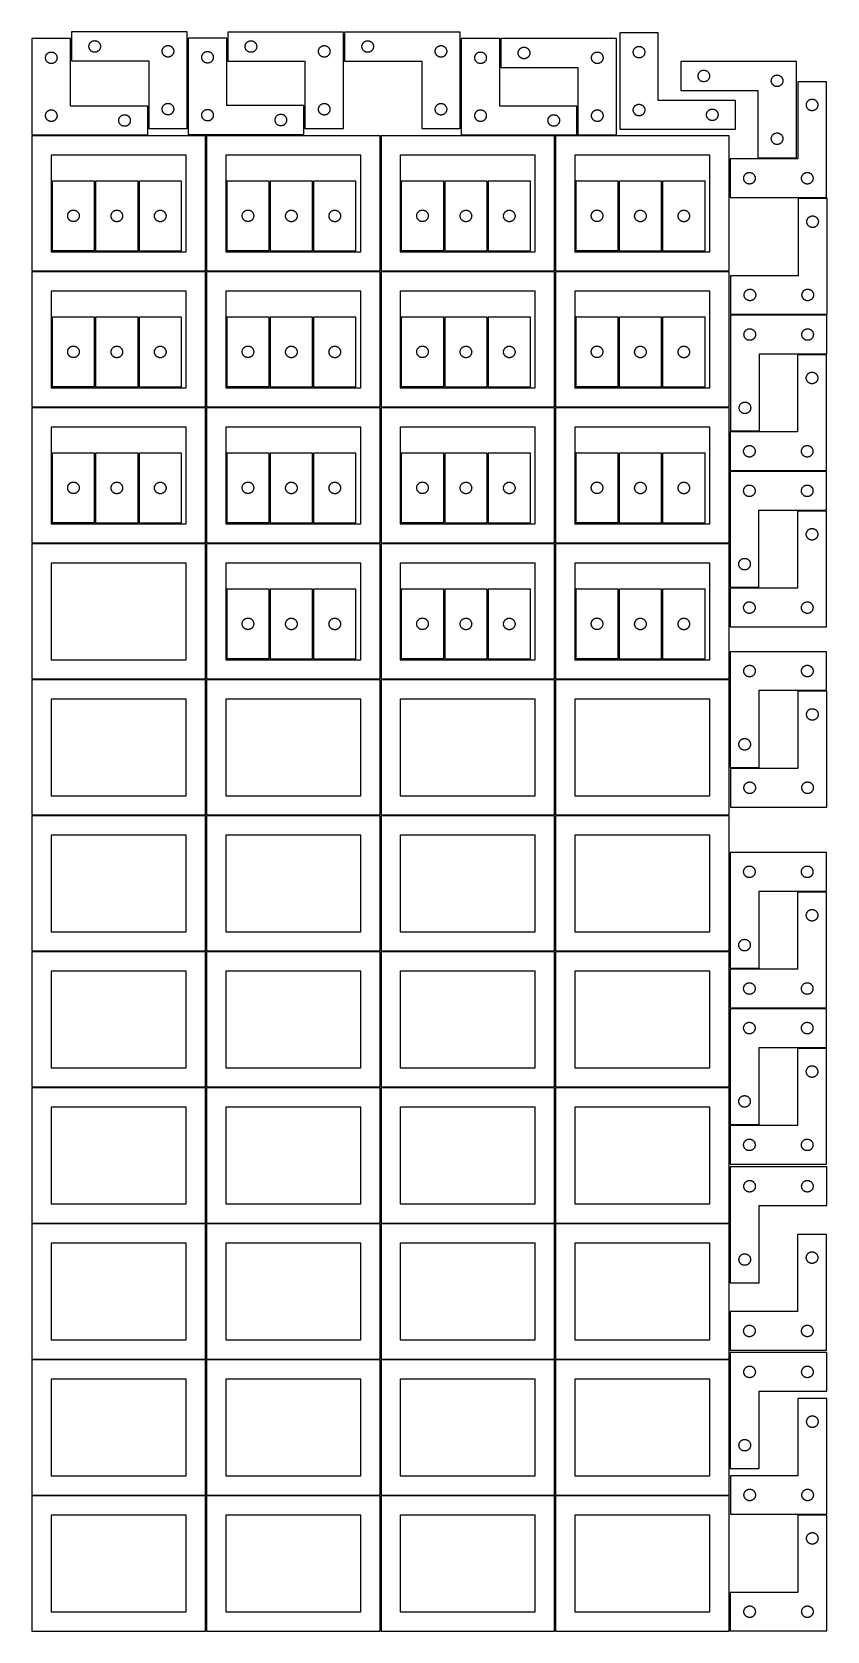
# Model space of a CAD drawing. Header units: millimetres. Extents: x 7 to 1243, y 7 to 2493.
import ezdxf

# ---------------------------------------------------------------- set-up
doc = ezdxf.new("R2010")
doc.units = ezdxf.units.MM
doc.layers.add('CUT', color=7, linetype='CONTINUOUS', true_color=0x000000)

msp = doc.modelspace()

# ---------------------------------------------------------------- linework, layer by layer
at = {"layer": 'CUT'}
for p, q in [((248.095424, 2493.413853), (68.095424, 2493.413853)), ((68.095424, 2493.413853), (68.095424, 2448.413853)), ((248.095424, 2343.413853), (248.095424, 2493.413853)), ((491.184963, 2493.261754), (311.184963, 2493.261754)), ((311.184963, 2493.261754), (311.184963, 2448.261754)), ((491.184963, 2343.261754), (491.184963, 2493.261754)), ((672.840542, 2493.276646), (492.840542, 2493.276646)), ((492.840542, 2493.276646), (492.840542, 2448.276646)), ((672.840542, 2343.276646), (672.840542, 2493.276646)), ((980.950316, 2492.050813), (920.950316, 2492.050813)), ((920.950316, 2492.050813), (920.950316, 2342.050813)), ((980.950316, 2387.050813), (980.950316, 2492.050813)), ((66.520965, 2483.251496), (6.520965, 2483.251496)), ((6.520965, 2483.251496), (6.520965, 2333.251496)), ((34.191593, 2461.944829), (34.765152, 2462.078564)), ((34.765152, 2462.078564), (35.346229, 2462.1745)), ((35.346229, 2462.1745), (35.932336, 2462.232227)), ((35.932336, 2462.232227), (36.520965, 2462.251496)), ((36.520965, 2462.251496), (37.109593, 2462.232227)), ((37.109593, 2462.232227), (37.6957, 2462.1745)), ((37.6957, 2462.1745), (38.276778, 2462.078564)), ((38.276778, 2462.078564), (38.850336, 2461.944829)), ((66.520965, 2378.251496), (66.520965, 2483.251496)), ((95.095424, 2470.913853), (95.114694, 2471.502481)), ((95.114694, 2470.325225), (95.095424, 2470.913853)), ((95.114694, 2471.502481), (95.172421, 2472.088589)), ((95.172421, 2469.739118), (95.114694, 2470.325225)), ((95.172421, 2472.088589), (95.268357, 2472.669666)), ((95.268357, 2469.15804), (95.172421, 2469.739118)), ((95.268357, 2472.669666), (95.402092, 2473.243225)), ((95.402092, 2468.584482), (95.268357, 2469.15804)), ((95.402092, 2473.243225), (95.573053, 2473.806808)), ((95.573053, 2468.020898), (95.402092, 2468.584482)), ((95.573053, 2473.806808), (95.780509, 2474.358004)), ((95.780509, 2467.469702), (95.573053, 2468.020898)), ((95.780509, 2474.358004), (96.02357, 2474.894451)), ((96.02357, 2466.933255), (95.780509, 2467.469702)), ((96.02357, 2474.894451), (96.301196, 2475.413853)), ((96.301196, 2466.413853), (96.02357, 2466.933255)), ((96.301196, 2475.413853), (96.612198, 2475.913985)), ((96.612198, 2465.913721), (96.301196, 2466.413853)), ((96.612198, 2475.913985), (96.955244, 2476.392706)), ((96.955244, 2465.435), (96.612198, 2465.913721)), ((96.955244, 2476.392706), (97.328866, 2476.847966)), ((97.328866, 2464.979741), (96.955244, 2465.435)), ((97.328866, 2476.847966), (97.731463, 2477.277814)), ((97.731463, 2464.549892), (97.328866, 2464.979741)), ((97.731463, 2477.277814), (98.161312, 2477.680412)), ((98.161312, 2464.147295), (97.731463, 2464.549892)), ((98.161312, 2477.680412), (98.616572, 2478.054033)), ((98.616572, 2463.773673), (98.161312, 2464.147295)), ((98.616572, 2478.054033), (99.095292, 2478.39708)), ((99.095292, 2463.430627), (98.616572, 2463.773673)), ((99.095292, 2478.39708), (99.595424, 2478.708082)), ((99.595424, 2463.119625), (99.095292, 2463.430627)), ((99.595424, 2478.708082), (100.114826, 2478.985708)), ((100.114826, 2462.841999), (99.595424, 2463.119625)), ((100.114826, 2478.985708), (100.651274, 2479.228769)), ((100.651274, 2462.598937), (100.114826, 2462.841999)), ((100.651274, 2479.228769), (101.202469, 2479.436224)), ((101.202469, 2462.391482), (100.651274, 2462.598937)), ((101.202469, 2479.436224), (101.766053, 2479.607186)), ((101.766053, 2462.220521), (101.202469, 2462.391482)), ((101.766053, 2479.607186), (102.339612, 2479.740921)), ((102.339612, 2462.086786), (101.766053, 2462.220521)), ((102.339612, 2479.740921), (102.920689, 2479.836857)), ((102.920689, 2461.99085), (102.339612, 2462.086786)), ((102.920689, 2479.836857), (103.506796, 2479.894584)), ((103.506796, 2479.894584), (104.095424, 2479.913853)), ((104.095424, 2479.913853), (104.684053, 2479.894584)), ((104.684053, 2479.894584), (105.27016, 2479.836857)), ((105.27016, 2479.836857), (105.851237, 2479.740921)), ((105.851237, 2462.086786), (105.27016, 2461.99085)), ((105.851237, 2479.740921), (106.424796, 2479.607186)), ((106.424796, 2462.220521), (105.851237, 2462.086786)), ((106.424796, 2479.607186), (106.98838, 2479.436224)), ((106.98838, 2462.391482), (106.424796, 2462.220521)), ((106.98838, 2479.436224), (107.539575, 2479.228769)), ((107.539575, 2462.598937), (106.98838, 2462.391482)), ((107.539575, 2479.228769), (108.076023, 2478.985708)), ((108.076023, 2462.841999), (107.539575, 2462.598937)), ((108.076023, 2478.985708), (108.595424, 2478.708082)), ((108.595424, 2463.119625), (108.076023, 2462.841999)), ((108.595424, 2478.708082), (109.095557, 2478.39708)), ((109.095557, 2463.430627), (108.595424, 2463.119625)), ((109.095557, 2478.39708), (109.574277, 2478.054033)), ((109.574277, 2463.773673), (109.095557, 2463.430627)), ((109.574277, 2478.054033), (110.029537, 2477.680412)), ((110.029537, 2464.147295), (109.574277, 2463.773673)), ((110.029537, 2477.680412), (110.459385, 2477.277814)), ((110.459385, 2464.549892), (110.029537, 2464.147295)), ((110.459385, 2477.277814), (110.861983, 2476.847966)), ((110.861983, 2464.979741), (110.459385, 2464.549892)), ((110.861983, 2476.847966), (111.235605, 2476.392706)), ((111.235605, 2465.435), (110.861983, 2464.979741)), ((111.235605, 2476.392706), (111.578651, 2475.913985)), ((111.578651, 2465.913721), (111.235605, 2465.435)), ((111.578651, 2475.913985), (111.889653, 2475.413853)), ((111.889653, 2466.413853), (111.578651, 2465.913721)), ((111.889653, 2475.413853), (112.167279, 2474.894451)), ((112.167279, 2466.933255), (111.889653, 2466.413853)), ((112.167279, 2474.894451), (112.41034, 2474.358004)), ((112.41034, 2467.469702), (112.167279, 2466.933255)), ((112.41034, 2474.358004), (112.617796, 2473.806808)), ((112.617796, 2468.020898), (112.41034, 2467.469702)), ((112.617796, 2473.806808), (112.788757, 2473.243225)), ((112.788757, 2468.584482), (112.617796, 2468.020898)), ((112.788757, 2473.243225), (112.922492, 2472.669666)), ((112.922492, 2469.15804), (112.788757, 2468.584482)), ((112.922492, 2472.669666), (113.018428, 2472.088589)), ((113.018428, 2469.739118), (112.922492, 2469.15804)), ((113.018428, 2472.088589), (113.076155, 2471.502481)), ((113.076155, 2470.325225), (113.018428, 2469.739118)), ((113.076155, 2471.502481), (113.095424, 2470.913853)), ((113.095424, 2470.913853), (113.076155, 2470.325225)), ((209.095424, 2463.413853), (209.114694, 2464.002481)), ((209.114694, 2462.825225), (209.095424, 2463.413853)), ((209.114694, 2464.002481), (209.172421, 2464.588589)), ((209.172421, 2462.239118), (209.114694, 2462.825225)), ((209.172421, 2464.588589), (209.268357, 2465.169666)), ((209.268357, 2461.65804), (209.172421, 2462.239118)), ((209.268357, 2465.169666), (209.402092, 2465.743225)), ((209.402092, 2465.743225), (209.573053, 2466.306808)), ((209.573053, 2466.306808), (209.780509, 2466.858004)), ((209.780509, 2466.858004), (210.02357, 2467.394451)), ((210.02357, 2467.394451), (210.301196, 2467.913853)), ((210.301196, 2467.913853), (210.612198, 2468.413985)), ((210.612198, 2468.413985), (210.955244, 2468.892706)), ((210.955244, 2468.892706), (211.328866, 2469.347966)), ((211.328866, 2469.347966), (211.731463, 2469.777814)), ((211.731463, 2469.777814), (212.161312, 2470.180412)), ((212.161312, 2470.180412), (212.616572, 2470.554033)), ((212.616572, 2470.554033), (213.095292, 2470.89708)), ((213.095292, 2470.89708), (213.595424, 2471.208082)), ((213.595424, 2471.208082), (214.114826, 2471.485708)), ((214.114826, 2471.485708), (214.651274, 2471.728769)), ((214.651274, 2471.728769), (215.202469, 2471.936224)), ((215.202469, 2471.936224), (215.766053, 2472.107186)), ((215.766053, 2472.107186), (216.339612, 2472.240921)), ((216.339612, 2472.240921), (216.920689, 2472.336857)), ((216.920689, 2472.336857), (217.506796, 2472.394584)), ((217.506796, 2472.394584), (218.095424, 2472.413853)), ((218.095424, 2472.413853), (218.684053, 2472.394584)), ((218.684053, 2472.394584), (219.27016, 2472.336857)), ((219.27016, 2472.336857), (219.851237, 2472.240921)), ((219.851237, 2472.240921), (220.424796, 2472.107186)), ((220.424796, 2472.107186), (220.98838, 2471.936224)), ((220.98838, 2471.936224), (221.539575, 2471.728769)), ((221.539575, 2471.728769), (222.076023, 2471.485708)), ((222.076023, 2471.485708), (222.595424, 2471.208082)), ((222.595424, 2471.208082), (223.095557, 2470.89708)), ((223.095557, 2470.89708), (223.574277, 2470.554033)), ((223.574277, 2470.554033), (224.029537, 2470.180412)), ((224.029537, 2470.180412), (224.459385, 2469.777814)), ((224.459385, 2469.777814), (224.861983, 2469.347966)), ((224.861983, 2469.347966), (225.235605, 2468.892706)), ((225.235605, 2468.892706), (225.578651, 2468.413985)), ((225.578651, 2468.413985), (225.889653, 2467.913853)), ((225.889653, 2467.913853), (226.167279, 2467.394451)), ((226.167279, 2467.394451), (226.41034, 2466.858004)), ((226.41034, 2466.858004), (226.617796, 2466.306808)), ((226.617796, 2466.306808), (226.788757, 2465.743225)), ((226.788757, 2465.743225), (226.922492, 2465.169666)), ((226.922492, 2465.169666), (227.018428, 2464.588589)), ((227.018428, 2462.239118), (226.922492, 2461.65804)), ((227.018428, 2464.588589), (227.076155, 2464.002481)), ((227.076155, 2462.825225), (227.018428, 2462.239118)), ((227.076155, 2464.002481), (227.095424, 2463.413853)), ((227.095424, 2463.413853), (227.076155, 2462.825225)), ((309.664092, 2484.013459), (249.664092, 2484.013459)), ((249.664092, 2484.013459), (249.664092, 2334.013459)), ((275.164092, 2461.807688), (275.683494, 2462.085314)), ((275.683494, 2462.085314), (276.219941, 2462.328375)), ((276.219941, 2462.328375), (276.771137, 2462.53583)), ((276.771137, 2462.53583), (277.334721, 2462.706792)), ((277.334721, 2462.706792), (277.908279, 2462.840527)), ((277.908279, 2462.840527), (278.489356, 2462.936463)), ((278.489356, 2462.936463), (279.075464, 2462.994189)), ((279.075464, 2462.994189), (279.664092, 2463.013459)), ((279.664092, 2463.013459), (280.25272, 2462.994189)), ((280.25272, 2462.994189), (280.838828, 2462.936463)), ((280.838828, 2462.936463), (281.419905, 2462.840527)), ((281.419905, 2462.840527), (281.993463, 2462.706792)), ((281.993463, 2462.706792), (282.557047, 2462.53583)), ((282.557047, 2462.53583), (283.108243, 2462.328375)), ((283.108243, 2462.328375), (283.64469, 2462.085314)), ((283.64469, 2462.085314), (284.164092, 2461.807688)), ((309.664092, 2379.013459), (309.664092, 2484.013459)), ((338.184963, 2470.761754), (338.204233, 2471.350382)), ((338.204233, 2470.173125), (338.184963, 2470.761754)), ((338.204233, 2471.350382), (338.261959, 2471.936489)), ((338.261959, 2469.587018), (338.204233, 2470.173125)), ((338.261959, 2471.936489), (338.357895, 2472.517567)), ((338.357895, 2469.005941), (338.261959, 2469.587018)), ((338.357895, 2472.517567), (338.491631, 2473.091125)), ((338.491631, 2468.432382), (338.357895, 2469.005941)), ((338.491631, 2473.091125), (338.662592, 2473.654709)), ((338.662592, 2467.868798), (338.491631, 2468.432382)), ((338.662592, 2473.654709), (338.870047, 2474.205905)), ((338.870047, 2467.317603), (338.662592, 2467.868798)), ((338.870047, 2474.205905), (339.113108, 2474.742352)), ((339.113108, 2466.781155), (338.870047, 2467.317603)), ((339.113108, 2474.742352), (339.390734, 2475.261754)), ((339.390734, 2466.261754), (339.113108, 2466.781155)), ((339.390734, 2475.261754), (339.701737, 2475.761886)), ((339.701737, 2465.761622), (339.390734, 2466.261754)), ((339.701737, 2475.761886), (340.044783, 2476.240607)), ((340.044783, 2465.282901), (339.701737, 2465.761622)), ((340.044783, 2476.240607), (340.418405, 2476.695866)), ((340.418405, 2464.827641), (340.044783, 2465.282901)), ((340.418405, 2476.695866), (340.821002, 2477.125715)), ((340.821002, 2464.397793), (340.418405, 2464.827641)), ((340.821002, 2477.125715), (341.250851, 2477.528312)), ((341.250851, 2463.995195), (340.821002, 2464.397793)), ((341.250851, 2477.528312), (341.70611, 2477.901934)), ((341.70611, 2463.621574), (341.250851, 2463.995195)), ((341.70611, 2477.901934), (342.184831, 2478.24498)), ((342.184831, 2463.278527), (341.70611, 2463.621574)), ((342.184831, 2478.24498), (342.684963, 2478.555982)), ((342.684963, 2462.967525), (342.184831, 2463.278527)), ((342.684963, 2478.555982), (343.204365, 2478.833608)), ((343.204365, 2462.689899), (342.684963, 2462.967525)), ((343.204365, 2478.833608), (343.740812, 2479.076669)), ((343.740812, 2462.446838), (343.204365, 2462.689899)), ((343.740812, 2479.076669), (344.292008, 2479.284125)), ((344.292008, 2462.239382), (343.740812, 2462.446838)), ((344.292008, 2479.284125), (344.855592, 2479.455086)), ((344.855592, 2462.068421), (344.292008, 2462.239382)), ((344.855592, 2479.455086), (345.42915, 2479.588821)), ((345.42915, 2461.934686), (344.855592, 2462.068421)), ((345.42915, 2479.588821), (346.010227, 2479.684757)), ((346.010227, 2479.684757), (346.596335, 2479.742484)), ((346.596335, 2479.742484), (347.184963, 2479.761754)), ((347.184963, 2479.761754), (347.773591, 2479.742484)), ((347.773591, 2479.742484), (348.359699, 2479.684757)), ((348.359699, 2479.684757), (348.940776, 2479.588821)), ((348.940776, 2479.588821), (349.514334, 2479.455086)), ((349.514334, 2462.068421), (348.940776, 2461.934686)), ((349.514334, 2479.455086), (350.077918, 2479.284125)), ((350.077918, 2462.239382), (349.514334, 2462.068421)), ((350.077918, 2479.284125), (350.629114, 2479.076669)), ((350.629114, 2462.446838), (350.077918, 2462.239382)), ((350.629114, 2479.076669), (351.165561, 2478.833608)), ((351.165561, 2462.689899), (350.629114, 2462.446838)), ((351.165561, 2478.833608), (351.684963, 2478.555982)), ((351.684963, 2462.967525), (351.165561, 2462.689899)), ((351.684963, 2478.555982), (352.185095, 2478.24498)), ((352.185095, 2463.278527), (351.684963, 2462.967525)), ((352.185095, 2478.24498), (352.663816, 2477.901934)), ((352.663816, 2463.621574), (352.185095, 2463.278527)), ((352.663816, 2477.901934), (353.119075, 2477.528312)), ((353.119075, 2463.995195), (352.663816, 2463.621574)), ((353.119075, 2477.528312), (353.548924, 2477.125715)), ((353.548924, 2464.397793), (353.119075, 2463.995195)), ((353.548924, 2477.125715), (353.951521, 2476.695866)), ((353.951521, 2464.827641), (353.548924, 2464.397793)), ((353.951521, 2476.695866), (354.325143, 2476.240607)), ((354.325143, 2465.282901), (353.951521, 2464.827641)), ((354.325143, 2476.240607), (354.66819, 2475.761886)), ((354.66819, 2465.761622), (354.325143, 2465.282901)), ((354.66819, 2475.761886), (354.979192, 2475.261754)), ((354.979192, 2466.261754), (354.66819, 2465.761622)), ((354.979192, 2475.261754), (355.256818, 2474.742352)), ((355.256818, 2466.781155), (354.979192, 2466.261754)), ((355.256818, 2474.742352), (355.499879, 2474.205905)), ((355.499879, 2467.317603), (355.256818, 2466.781155)), ((355.499879, 2474.205905), (355.707334, 2473.654709)), ((355.707334, 2467.868798), (355.499879, 2467.317603)), ((355.707334, 2473.654709), (355.878295, 2473.091125)), ((355.878295, 2468.432382), (355.707334, 2467.868798)), ((355.878295, 2473.091125), (356.012031, 2472.517567)), ((356.012031, 2469.005941), (355.878295, 2468.432382)), ((356.012031, 2472.517567), (356.107967, 2471.936489)), ((356.107967, 2469.587018), (356.012031, 2469.005941)), ((356.107967, 2471.936489), (356.165693, 2471.350382)), ((356.165693, 2470.173125), (356.107967, 2469.587018)), ((356.165693, 2471.350382), (356.184963, 2470.761754)), ((356.184963, 2470.761754), (356.165693, 2470.173125)), ((452.184963, 2463.261754), (452.204233, 2463.850382)), ((452.204233, 2462.673125), (452.184963, 2463.261754)), ((452.204233, 2463.850382), (452.261959, 2464.436489)), ((452.261959, 2462.087018), (452.204233, 2462.673125)), ((452.261959, 2464.436489), (452.357895, 2465.017567)), ((452.357895, 2461.505941), (452.261959, 2462.087018)), ((452.357895, 2465.017567), (452.491631, 2465.591125)), ((452.491631, 2465.591125), (452.662592, 2466.154709)), ((452.662592, 2466.154709), (452.870047, 2466.705905)), ((452.870047, 2466.705905), (453.113108, 2467.242352)), ((453.113108, 2467.242352), (453.390734, 2467.761754)), ((453.390734, 2467.761754), (453.701737, 2468.261886)), ((453.701737, 2468.261886), (454.044783, 2468.740607)), ((454.044783, 2468.740607), (454.418405, 2469.195866)), ((454.418405, 2469.195866), (454.821002, 2469.625715)), ((454.821002, 2469.625715), (455.250851, 2470.028312)), ((455.250851, 2470.028312), (455.70611, 2470.401934)), ((455.70611, 2470.401934), (456.184831, 2470.74498)), ((456.184831, 2470.74498), (456.684963, 2471.055982)), ((456.684963, 2471.055982), (457.204365, 2471.333608)), ((457.204365, 2471.333608), (457.740812, 2471.576669)), ((457.740812, 2471.576669), (458.292008, 2471.784125)), ((458.292008, 2471.784125), (458.855592, 2471.955086)), ((458.855592, 2471.955086), (459.42915, 2472.088821)), ((459.42915, 2472.088821), (460.010227, 2472.184757)), ((460.010227, 2472.184757), (460.596335, 2472.242484)), ((460.596335, 2472.242484), (461.184963, 2472.261754)), ((461.184963, 2472.261754), (461.773591, 2472.242484)), ((461.773591, 2472.242484), (462.359699, 2472.184757)), ((462.359699, 2472.184757), (462.940776, 2472.088821)), ((462.940776, 2472.088821), (463.514334, 2471.955086)), ((463.514334, 2471.955086), (464.077918, 2471.784125)), ((464.077918, 2471.784125), (464.629114, 2471.576669)), ((464.629114, 2471.576669), (465.165561, 2471.333608)), ((465.165561, 2471.333608), (465.684963, 2471.055982)), ((465.684963, 2471.055982), (466.185095, 2470.74498)), ((466.185095, 2470.74498), (466.663816, 2470.401934)), ((466.663816, 2470.401934), (467.119075, 2470.028312)), ((467.119075, 2470.028312), (467.548924, 2469.625715)), ((467.548924, 2469.625715), (467.951521, 2469.195866)), ((467.951521, 2469.195866), (468.325143, 2468.740607)), ((468.325143, 2468.740607), (468.66819, 2468.261886)), ((468.66819, 2468.261886), (468.979192, 2467.761754)), ((468.979192, 2467.761754), (469.256818, 2467.242352)), ((469.256818, 2467.242352), (469.499879, 2466.705905)), ((469.499879, 2466.705905), (469.707334, 2466.154709)), ((469.707334, 2466.154709), (469.878295, 2465.591125)), ((469.878295, 2465.591125), (470.012031, 2465.017567)), ((470.012031, 2465.017567), (470.107967, 2464.436489)), ((470.107967, 2462.087018), (470.012031, 2461.505941)), ((470.107967, 2464.436489), (470.165693, 2463.850382)), ((470.165693, 2462.673125), (470.107967, 2462.087018)), ((470.165693, 2463.850382), (470.184963, 2463.261754)), ((470.184963, 2463.261754), (470.165693, 2462.673125)), ((519.840542, 2470.776646), (519.859811, 2471.365274)), ((519.859811, 2470.188018), (519.840542, 2470.776646)), ((519.859811, 2471.365274), (519.917538, 2471.951382)), ((519.917538, 2469.601911), (519.859811, 2470.188018)), ((519.917538, 2471.951382), (520.013474, 2472.532459)), ((520.013474, 2469.020833), (519.917538, 2469.601911)), ((520.013474, 2472.532459), (520.147209, 2473.106018)), ((520.147209, 2468.447275), (520.013474, 2469.020833)), ((520.147209, 2473.106018), (520.31817, 2473.669601)), ((520.31817, 2467.883691), (520.147209, 2468.447275)), ((520.31817, 2473.669601), (520.525626, 2474.220797)), ((520.525626, 2467.332495), (520.31817, 2467.883691)), ((520.525626, 2474.220797), (520.768687, 2474.757244)), ((520.768687, 2466.796048), (520.525626, 2467.332495)), ((520.768687, 2474.757244), (521.046313, 2475.276646)), ((521.046313, 2466.276646), (520.768687, 2466.796048)), ((521.046313, 2475.276646), (521.357315, 2475.776778)), ((521.357315, 2465.776514), (521.046313, 2466.276646)), ((521.357315, 2475.776778), (521.700362, 2476.255499)), ((521.700362, 2465.297793), (521.357315, 2465.776514)), ((521.700362, 2476.255499), (522.073983, 2476.710759)), ((522.073983, 2464.842534), (521.700362, 2465.297793)), ((522.073983, 2476.710759), (522.476581, 2477.140607)), ((522.476581, 2464.412685), (522.073983, 2464.842534)), ((522.476581, 2477.140607), (522.906429, 2477.543204)), ((522.906429, 2464.010088), (522.476581, 2464.412685)), ((522.906429, 2477.543204), (523.361689, 2477.916826)), ((523.361689, 2463.636466), (522.906429, 2464.010088)), ((523.361689, 2477.916826), (523.84041, 2478.259873)), ((523.84041, 2463.29342), (523.361689, 2463.636466)), ((523.84041, 2478.259873), (524.340542, 2478.570875)), ((524.340542, 2462.982418), (523.84041, 2463.29342)), ((524.340542, 2478.570875), (524.859943, 2478.848501)), ((524.859943, 2462.704792), (524.340542, 2462.982418)), ((524.859943, 2478.848501), (525.396391, 2479.091562)), ((525.396391, 2462.46173), (524.859943, 2462.704792)), ((525.396391, 2479.091562), (525.947586, 2479.299017)), ((525.947586, 2462.254275), (525.396391, 2462.46173)), ((525.947586, 2479.299017), (526.51117, 2479.469979)), ((526.51117, 2462.083314), (525.947586, 2462.254275)), ((526.51117, 2479.469979), (527.084729, 2479.603714)), ((527.084729, 2461.949579), (526.51117, 2462.083314)), ((527.084729, 2479.603714), (527.665806, 2479.69965)), ((527.665806, 2479.69965), (528.251913, 2479.757377)), ((528.251913, 2479.757377), (528.840542, 2479.776646)), ((528.840542, 2479.776646), (529.42917, 2479.757377)), ((529.42917, 2479.757377), (530.015277, 2479.69965)), ((530.015277, 2479.69965), (530.596355, 2479.603714)), ((530.596355, 2479.603714), (531.169913, 2479.469979)), ((531.169913, 2462.083314), (530.596355, 2461.949579)), ((531.169913, 2479.469979), (531.733497, 2479.299017)), ((531.733497, 2462.254275), (531.169913, 2462.083314)), ((531.733497, 2479.299017), (532.284693, 2479.091562)), ((532.284693, 2462.46173), (531.733497, 2462.254275)), ((532.284693, 2479.091562), (532.82114, 2478.848501)), ((532.82114, 2462.704792), (532.284693, 2462.46173)), ((532.82114, 2478.848501), (533.340542, 2478.570875)), ((533.340542, 2462.982418), (532.82114, 2462.704792)), ((533.340542, 2478.570875), (533.840674, 2478.259873)), ((533.840674, 2463.29342), (533.340542, 2462.982418)), ((533.840674, 2478.259873), (534.319394, 2477.916826)), ((534.319394, 2463.636466), (533.840674, 2463.29342)), ((534.319394, 2477.916826), (534.774654, 2477.543204)), ((534.774654, 2464.010088), (534.319394, 2463.636466)), ((534.774654, 2477.543204), (535.204503, 2477.140607)), ((535.204503, 2464.412685), (534.774654, 2464.010088)), ((535.204503, 2477.140607), (535.6071, 2476.710759)), ((535.6071, 2464.842534), (535.204503, 2464.412685)), ((535.6071, 2476.710759), (535.980722, 2476.255499)), ((535.980722, 2465.297793), (535.6071, 2464.842534)), ((535.980722, 2476.255499), (536.323768, 2475.776778)), ((536.323768, 2465.776514), (535.980722, 2465.297793)), ((536.323768, 2475.776778), (536.63477, 2475.276646)), ((536.63477, 2466.276646), (536.323768, 2465.776514)), ((536.63477, 2475.276646), (536.912396, 2474.757244)), ((536.912396, 2466.796048), (536.63477, 2466.276646)), ((536.912396, 2474.757244), (537.155457, 2474.220797)), ((537.155457, 2467.332495), (536.912396, 2466.796048)), ((537.155457, 2474.220797), (537.362913, 2473.669601)), ((537.362913, 2467.883691), (537.155457, 2467.332495)), ((537.362913, 2473.669601), (537.533874, 2473.106018)), ((537.533874, 2468.447275), (537.362913, 2467.883691)), ((537.533874, 2473.106018), (537.667609, 2472.532459)), ((537.667609, 2469.020833), (537.533874, 2468.447275)), ((537.667609, 2472.532459), (537.763545, 2471.951382)), ((537.763545, 2469.601911), (537.667609, 2469.020833)), ((537.763545, 2471.951382), (537.821272, 2471.365274)), ((537.821272, 2470.188018), (537.763545, 2469.601911)), ((537.821272, 2471.365274), (537.840542, 2470.776646)), ((537.840542, 2470.776646), (537.821272, 2470.188018)), ((633.840542, 2463.276646), (633.859811, 2463.865274)), ((633.859811, 2462.688018), (633.840542, 2463.276646)), ((633.859811, 2463.865274), (633.917538, 2464.451382)), ((633.917538, 2462.101911), (633.859811, 2462.688018)), ((633.917538, 2464.451382), (634.013474, 2465.032459)), ((634.013474, 2461.520833), (633.917538, 2462.101911)), ((634.013474, 2465.032459), (634.147209, 2465.606018)), ((634.147209, 2465.606018), (634.31817, 2466.169601)), ((634.31817, 2466.169601), (634.525626, 2466.720797)), ((634.525626, 2466.720797), (634.768687, 2467.257244)), ((634.768687, 2467.257244), (635.046313, 2467.776646)), ((635.046313, 2467.776646), (635.357315, 2468.276778)), ((635.357315, 2468.276778), (635.700362, 2468.755499)), ((635.700362, 2468.755499), (636.073983, 2469.210759)), ((636.073983, 2469.210759), (636.476581, 2469.640607)), ((636.476581, 2469.640607), (636.906429, 2470.043204)), ((636.906429, 2470.043204), (637.361689, 2470.416826)), ((637.361689, 2470.416826), (637.84041, 2470.759873)), ((637.84041, 2470.759873), (638.340542, 2471.070875)), ((638.340542, 2471.070875), (638.859943, 2471.348501)), ((638.859943, 2471.348501), (639.396391, 2471.591562)), ((639.396391, 2471.591562), (639.947586, 2471.799017)), ((639.947586, 2471.799017), (640.51117, 2471.969979)), ((640.51117, 2471.969979), (641.084729, 2472.103714)), ((641.084729, 2472.103714), (641.665806, 2472.19965)), ((641.665806, 2472.19965), (642.251913, 2472.257377)), ((642.251913, 2472.257377), (642.840542, 2472.276646)), ((642.840542, 2472.276646), (643.42917, 2472.257377)), ((643.42917, 2472.257377), (644.015277, 2472.19965)), ((644.015277, 2472.19965), (644.596355, 2472.103714)), ((644.596355, 2472.103714), (645.169913, 2471.969979)), ((645.169913, 2471.969979), (645.733497, 2471.799017)), ((645.733497, 2471.799017), (646.284693, 2471.591562)), ((646.284693, 2471.591562), (646.82114, 2471.348501)), ((646.82114, 2471.348501), (647.340542, 2471.070875)), ((647.340542, 2471.070875), (647.840674, 2470.759873)), ((647.840674, 2470.759873), (648.319394, 2470.416826)), ((648.319394, 2470.416826), (648.774654, 2470.043204)), ((648.774654, 2470.043204), (649.204503, 2469.640607)), ((649.204503, 2469.640607), (649.6071, 2469.210759)), ((649.6071, 2469.210759), (649.980722, 2468.755499)), ((649.980722, 2468.755499), (650.323768, 2468.276778)), ((650.323768, 2468.276778), (650.63477, 2467.776646)), ((650.63477, 2467.776646), (650.912396, 2467.257244)), ((650.912396, 2467.257244), (651.155457, 2466.720797)), ((651.155457, 2466.720797), (651.362913, 2466.169601)), ((651.362913, 2466.169601), (651.533874, 2465.606018)), ((651.533874, 2465.606018), (651.667609, 2465.032459)), ((651.667609, 2465.032459), (651.763545, 2464.451382)), ((651.763545, 2462.101911), (651.667609, 2461.520833)), ((651.763545, 2464.451382), (651.821272, 2463.865274)), ((651.821272, 2462.688018), (651.763545, 2462.101911)), ((651.821272, 2463.865274), (651.840542, 2463.276646)), ((651.840542, 2463.276646), (651.821272, 2462.688018)), ((734.36151, 2483.251496), (674.36151, 2483.251496)), ((674.36151, 2483.251496), (674.36151, 2333.251496)), ((702.032139, 2461.944829), (702.605697, 2462.078564)), ((702.605697, 2462.078564), (703.186775, 2462.1745)), ((703.186775, 2462.1745), (703.772882, 2462.232227)), ((703.772882, 2462.232227), (704.36151, 2462.251496)), ((704.36151, 2462.251496), (704.950138, 2462.232227)), ((704.950138, 2462.232227), (705.536246, 2462.1745)), ((705.536246, 2462.1745), (706.117323, 2462.078564)), ((706.117323, 2462.078564), (706.690882, 2461.944829)), ((734.36151, 2378.251496), (734.36151, 2483.251496)), ((916.000301, 2483.2515), (736.000301, 2483.2515)), ((736.000301, 2483.2515), (736.000301, 2438.2515)), ((763.077297, 2461.926235), (763.173234, 2462.507313)), ((763.173234, 2462.507313), (763.306969, 2463.080871)), ((763.306969, 2463.080871), (763.47793, 2463.644455)), ((763.47793, 2463.644455), (763.685385, 2464.195651)), ((763.685385, 2464.195651), (763.928446, 2464.732098)), ((763.928446, 2464.732098), (764.206073, 2465.2515)), ((764.206073, 2465.2515), (764.517075, 2465.751632)), ((764.517075, 2465.751632), (764.860121, 2466.230353)), ((764.860121, 2466.230353), (765.233743, 2466.685612)), ((765.233743, 2466.685612), (765.63634, 2467.115461)), ((765.63634, 2467.115461), (766.066189, 2467.518058)), ((766.066189, 2467.518058), (766.521448, 2467.89168)), ((766.521448, 2467.89168), (767.000169, 2468.234726)), ((767.000169, 2468.234726), (767.500301, 2468.545728)), ((767.500301, 2468.545728), (768.019703, 2468.823354)), ((768.019703, 2468.823354), (768.55615, 2469.066416)), ((768.55615, 2469.066416), (769.107346, 2469.273871)), ((769.107346, 2469.273871), (769.67093, 2469.444832)), ((769.67093, 2469.444832), (770.244488, 2469.578567)), ((770.244488, 2469.578567), (770.825565, 2469.674504)), ((770.825565, 2469.674504), (771.411673, 2469.73223)), ((771.411673, 2469.73223), (772.000301, 2469.7515)), ((772.000301, 2469.7515), (772.588929, 2469.73223)), ((772.588929, 2469.73223), (773.175037, 2469.674504)), ((773.175037, 2469.674504), (773.756114, 2469.578567)), ((773.756114, 2469.578567), (774.329673, 2469.444832)), ((774.329673, 2469.444832), (774.893256, 2469.273871)), ((774.893256, 2469.273871), (775.444452, 2469.066416)), ((775.444452, 2469.066416), (775.980899, 2468.823354)), ((775.980899, 2468.823354), (776.500301, 2468.545728)), ((776.500301, 2468.545728), (777.000433, 2468.234726)), ((777.000433, 2468.234726), (777.479154, 2467.89168)), ((777.479154, 2467.89168), (777.934413, 2467.518058)), ((777.934413, 2467.518058), (778.364262, 2467.115461)), ((778.364262, 2467.115461), (778.766859, 2466.685612)), ((778.766859, 2466.685612), (779.140481, 2466.230353)), ((779.140481, 2466.230353), (779.483528, 2465.751632)), ((779.483528, 2465.751632), (779.79453, 2465.2515)), ((779.79453, 2465.2515), (780.072156, 2464.732098)), ((780.072156, 2464.732098), (780.315217, 2464.195651)), ((780.315217, 2464.195651), (780.522672, 2463.644455)), ((780.522672, 2463.644455), (780.693634, 2463.080871)), ((780.693634, 2463.080871), (780.827369, 2462.507313)), ((780.827369, 2462.507313), (780.923305, 2461.926235)), ((883.67093, 2461.944832), (884.244488, 2462.078567)), ((884.244488, 2462.078567), (884.825565, 2462.174504)), ((884.825565, 2462.174504), (885.411673, 2462.23223)), ((885.411673, 2462.23223), (886.000301, 2462.2515)), ((886.000301, 2462.2515), (886.588929, 2462.23223)), ((886.588929, 2462.23223), (887.175037, 2462.174504)), ((887.175037, 2462.174504), (887.756114, 2462.078567)), ((887.756114, 2462.078567), (888.329673, 2461.944832)), ((916.000301, 2333.2515), (916.000301, 2483.2515)), ((941.950316, 2462.050813), (941.969586, 2462.639441)), ((941.969586, 2461.462184), (941.950316, 2462.050813)), ((941.969586, 2462.639441), (942.027313, 2463.225548)), ((942.027313, 2463.225548), (942.123249, 2463.806626)), ((942.123249, 2463.806626), (942.256984, 2464.380184)), ((942.256984, 2464.380184), (942.427945, 2464.943768)), ((942.427945, 2464.943768), (942.635401, 2465.494963)), ((942.635401, 2465.494963), (942.878462, 2466.031411)), ((942.878462, 2466.031411), (943.156088, 2466.550813)), ((943.156088, 2466.550813), (943.46709, 2467.050945)), ((943.46709, 2467.050945), (943.810136, 2467.529665)), ((943.810136, 2467.529665), (944.183758, 2467.984925)), ((944.183758, 2467.984925), (944.586355, 2468.414774)), ((944.586355, 2468.414774), (945.016204, 2468.817371)), ((945.016204, 2468.817371), (945.471464, 2469.190993)), ((945.471464, 2469.190993), (945.950184, 2469.534039)), ((945.950184, 2469.534039), (946.450316, 2469.845041)), ((946.450316, 2469.845041), (946.969718, 2470.122667)), ((946.969718, 2470.122667), (947.506166, 2470.365728)), ((947.506166, 2470.365728), (948.057361, 2470.573184)), ((948.057361, 2470.573184), (948.620945, 2470.744145)), ((948.620945, 2470.744145), (949.194504, 2470.87788)), ((949.194504, 2470.87788), (949.775581, 2470.973816)), ((949.775581, 2470.973816), (950.361688, 2471.031543)), ((950.361688, 2471.031543), (950.950316, 2471.050813)), ((950.950316, 2471.050813), (951.538945, 2471.031543)), ((951.538945, 2471.031543), (952.125052, 2470.973816)), ((952.125052, 2470.973816), (952.706129, 2470.87788)), ((952.706129, 2470.87788), (953.279688, 2470.744145)), ((953.279688, 2470.744145), (953.843272, 2470.573184)), ((953.843272, 2470.573184), (954.394467, 2470.365728)), ((954.394467, 2470.365728), (954.930915, 2470.122667)), ((954.930915, 2470.122667), (955.450316, 2469.845041)), ((955.450316, 2469.845041), (955.950449, 2469.534039)), ((955.950449, 2469.534039), (956.429169, 2469.190993)), ((956.429169, 2469.190993), (956.884429, 2468.817371)), ((956.884429, 2468.817371), (957.314277, 2468.414774)), ((957.314277, 2468.414774), (957.716875, 2467.984925)), ((957.716875, 2467.984925), (958.090497, 2467.529665)), ((958.090497, 2467.529665), (958.433543, 2467.050945)), ((958.433543, 2467.050945), (958.744545, 2466.550813)), ((958.744545, 2466.550813), (959.022171, 2466.031411)), ((959.022171, 2466.031411), (959.265232, 2465.494963)), ((959.265232, 2465.494963), (959.472688, 2464.943768)), ((959.472688, 2464.943768), (959.643649, 2464.380184)), ((959.643649, 2464.380184), (959.777384, 2463.806626)), ((959.777384, 2463.806626), (959.87332, 2463.225548)), ((959.87332, 2463.225548), (959.931047, 2462.639441)), ((959.931047, 2462.639441), (959.950316, 2462.050813)), ((959.950316, 2462.050813), (959.931047, 2461.462184)), ((27.520965, 2453.251496), (27.540234, 2453.840124)), ((27.540234, 2452.662868), (27.520965, 2453.251496)), ((27.540234, 2453.840124), (27.597961, 2454.426232)), ((27.597961, 2452.07676), (27.540234, 2452.662868)), ((27.597961, 2454.426232), (27.693897, 2455.007309)), ((27.693897, 2451.495683), (27.597961, 2452.07676)), ((27.693897, 2455.007309), (27.827632, 2455.580868)), ((27.827632, 2450.922125), (27.693897, 2451.495683)), ((27.827632, 2455.580868), (27.998593, 2456.144451)), ((27.998593, 2450.358541), (27.827632, 2450.922125)), ((27.998593, 2456.144451), (28.206049, 2456.695647)), ((28.206049, 2449.807345), (27.998593, 2450.358541)), ((28.206049, 2456.695647), (28.44911, 2457.232094)), ((28.44911, 2449.270898), (28.206049, 2449.807345)), ((28.44911, 2457.232094), (28.726736, 2457.751496)), ((28.726736, 2448.751496), (28.44911, 2449.270898)), ((28.726736, 2457.751496), (29.037738, 2458.251628)), ((29.037738, 2448.251364), (28.726736, 2448.751496)), ((29.037738, 2458.251628), (29.380785, 2458.730349)), ((29.380785, 2447.772643), (29.037738, 2448.251364)), ((29.380785, 2458.730349), (29.754406, 2459.185609)), ((29.754406, 2447.317384), (29.380785, 2447.772643)), ((29.754406, 2459.185609), (30.157004, 2459.615457)), ((30.157004, 2446.887535), (29.754406, 2447.317384)), ((30.157004, 2459.615457), (30.586852, 2460.018054)), ((30.586852, 2446.484938), (30.157004, 2446.887535)), ((30.586852, 2460.018054), (31.042112, 2460.391676)), ((31.042112, 2446.111316), (30.586852, 2446.484938)), ((31.042112, 2460.391676), (31.520833, 2460.734723)), ((31.520833, 2445.76827), (31.042112, 2446.111316)), ((31.520833, 2460.734723), (32.020965, 2461.045725)), ((32.020965, 2445.457268), (31.520833, 2445.76827)), ((32.020965, 2461.045725), (32.540366, 2461.323351)), ((32.540366, 2445.179642), (32.020965, 2445.457268)), ((32.540366, 2461.323351), (33.076814, 2461.566412)), ((33.076814, 2444.93658), (32.540366, 2445.179642)), ((33.076814, 2461.566412), (33.628009, 2461.773867)), ((33.628009, 2444.729125), (33.076814, 2444.93658)), ((33.628009, 2461.773867), (34.191593, 2461.944829)), ((34.191593, 2444.558164), (33.628009, 2444.729125)), ((34.765152, 2444.424429), (34.191593, 2444.558164)), ((35.346229, 2444.328492), (34.765152, 2444.424429)), ((35.932336, 2444.270766), (35.346229, 2444.328492)), ((36.520965, 2444.251496), (35.932336, 2444.270766)), ((37.109593, 2444.270766), (36.520965, 2444.251496)), ((37.6957, 2444.328492), (37.109593, 2444.270766)), ((38.276778, 2444.424429), (37.6957, 2444.328492)), ((38.850336, 2444.558164), (38.276778, 2444.424429)), ((38.850336, 2461.944829), (39.41392, 2461.773867)), ((39.41392, 2444.729125), (38.850336, 2444.558164)), ((39.41392, 2461.773867), (39.965116, 2461.566412)), ((39.965116, 2444.93658), (39.41392, 2444.729125)), ((39.965116, 2461.566412), (40.501563, 2461.323351)), ((40.501563, 2445.179642), (39.965116, 2444.93658)), ((40.501563, 2461.323351), (41.020965, 2461.045725)), ((41.020965, 2445.457268), (40.501563, 2445.179642)), ((41.020965, 2461.045725), (41.521097, 2460.734723)), ((41.521097, 2445.76827), (41.020965, 2445.457268)), ((41.521097, 2460.734723), (41.999817, 2460.391676)), ((41.999817, 2446.111316), (41.521097, 2445.76827)), ((41.999817, 2460.391676), (42.455077, 2460.018054)), ((42.455077, 2446.484938), (41.999817, 2446.111316)), ((42.455077, 2460.018054), (42.884926, 2459.615457)), ((42.884926, 2446.887535), (42.455077, 2446.484938)), ((42.884926, 2459.615457), (43.287523, 2459.185609)), ((43.287523, 2447.317384), (42.884926, 2446.887535)), ((43.287523, 2459.185609), (43.661145, 2458.730349)), ((43.661145, 2447.772643), (43.287523, 2447.317384)), ((43.661145, 2458.730349), (44.004191, 2458.251628)), ((44.004191, 2448.251364), (43.661145, 2447.772643)), ((44.004191, 2458.251628), (44.315193, 2457.751496)), ((44.315193, 2448.751496), (44.004191, 2448.251364)), ((44.315193, 2457.751496), (44.592819, 2457.232094)), ((44.592819, 2449.270898), (44.315193, 2448.751496)), ((44.592819, 2457.232094), (44.83588, 2456.695647)), ((44.83588, 2449.807345), (44.592819, 2449.270898)), ((44.83588, 2456.695647), (45.043336, 2456.144451)), ((45.043336, 2450.358541), (44.83588, 2449.807345)), ((45.043336, 2456.144451), (45.214297, 2455.580868)), ((45.214297, 2450.922125), (45.043336, 2450.358541)), ((45.214297, 2455.580868), (45.348032, 2455.007309)), ((45.348032, 2451.495683), (45.214297, 2450.922125)), ((45.348032, 2455.007309), (45.443968, 2454.426232)), ((45.443968, 2452.07676), (45.348032, 2451.495683)), ((45.443968, 2454.426232), (45.501695, 2453.840124)), ((45.501695, 2452.662868), (45.443968, 2452.07676)), ((45.501695, 2453.840124), (45.520965, 2453.251496)), ((45.520965, 2453.251496), (45.501695, 2452.662868)), ((68.095424, 2448.413853), (188.095424, 2448.413853)), ((103.506796, 2461.933123), (102.920689, 2461.99085)), ((104.095424, 2461.913853), (103.506796, 2461.933123)), ((104.684053, 2461.933123), (104.095424, 2461.913853)), ((105.27016, 2461.99085), (104.684053, 2461.933123)), ((188.095424, 2448.413853), (188.095424, 2343.413853)), ((209.402092, 2461.084482), (209.268357, 2461.65804)), ((209.573053, 2460.520898), (209.402092, 2461.084482)), ((209.780509, 2459.969702), (209.573053, 2460.520898)), ((210.02357, 2459.433255), (209.780509, 2459.969702)), ((210.301196, 2458.913853), (210.02357, 2459.433255)), ((210.612198, 2458.413721), (210.301196, 2458.913853)), ((210.955244, 2457.935), (210.612198, 2458.413721)), ((211.328866, 2457.479741), (210.955244, 2457.935)), ((211.731463, 2457.049892), (211.328866, 2457.479741)), ((212.161312, 2456.647295), (211.731463, 2457.049892)), ((212.616572, 2456.273673), (212.161312, 2456.647295)), ((213.095292, 2455.930627), (212.616572, 2456.273673)), ((213.595424, 2455.619625), (213.095292, 2455.930627)), ((214.114826, 2455.341999), (213.595424, 2455.619625)), ((214.651274, 2455.098937), (214.114826, 2455.341999)), ((215.202469, 2454.891482), (214.651274, 2455.098937)), ((215.766053, 2454.720521), (215.202469, 2454.891482)), ((216.339612, 2454.586786), (215.766053, 2454.720521)), ((216.920689, 2454.49085), (216.339612, 2454.586786)), ((217.506796, 2454.433123), (216.920689, 2454.49085)), ((218.095424, 2454.413853), (217.506796, 2454.433123)), ((218.684053, 2454.433123), (218.095424, 2454.413853)), ((219.27016, 2454.49085), (218.684053, 2454.433123)), ((219.851237, 2454.586786), (219.27016, 2454.49085)), ((220.424796, 2454.720521), (219.851237, 2454.586786)), ((220.98838, 2454.891482), (220.424796, 2454.720521)), ((221.539575, 2455.098937), (220.98838, 2454.891482)), ((222.076023, 2455.341999), (221.539575, 2455.098937)), ((222.595424, 2455.619625), (222.076023, 2455.341999)), ((223.095557, 2455.930627), (222.595424, 2455.619625)), ((223.574277, 2456.273673), (223.095557, 2455.930627)), ((224.029537, 2456.647295), (223.574277, 2456.273673)), ((224.459385, 2457.049892), (224.029537, 2456.647295)), ((224.861983, 2457.479741), (224.459385, 2457.049892)), ((225.235605, 2457.935), (224.861983, 2457.479741)), ((225.578651, 2458.413721), (225.235605, 2457.935)), ((225.889653, 2458.913853), (225.578651, 2458.413721)), ((226.167279, 2459.433255), (225.889653, 2458.913853)), ((226.41034, 2459.969702), (226.167279, 2459.433255)), ((226.617796, 2460.520898), (226.41034, 2459.969702)), ((226.788757, 2461.084482), (226.617796, 2460.520898)), ((226.922492, 2461.65804), (226.788757, 2461.084482)), ((270.664092, 2454.013459), (270.683362, 2454.602087)), ((270.683362, 2453.424831), (270.664092, 2454.013459)), ((270.683362, 2454.602087), (270.741088, 2455.188195)), ((270.741088, 2452.838723), (270.683362, 2453.424831)), ((270.741088, 2455.188195), (270.837025, 2455.769272)), ((270.837025, 2452.257646), (270.741088, 2452.838723)), ((270.837025, 2455.769272), (270.97076, 2456.34283)), ((270.97076, 2451.684088), (270.837025, 2452.257646)), ((270.97076, 2456.34283), (271.141721, 2456.906414)), ((271.141721, 2451.120504), (270.97076, 2451.684088)), ((271.141721, 2456.906414), (271.349176, 2457.45761)), ((271.349176, 2450.569308), (271.141721, 2451.120504)), ((271.349176, 2457.45761), (271.592237, 2457.994057)), ((271.592237, 2450.032861), (271.349176, 2450.569308)), ((271.592237, 2457.994057), (271.869863, 2458.513459)), ((271.869863, 2449.513459), (271.592237, 2450.032861)), ((271.869863, 2458.513459), (272.180866, 2459.013591)), ((272.180866, 2449.013327), (271.869863, 2449.513459)), ((272.180866, 2459.013591), (272.523912, 2459.492312)), ((272.523912, 2448.534606), (272.180866, 2449.013327)), ((272.523912, 2459.492312), (272.897534, 2459.947571)), ((272.897534, 2448.079347), (272.523912, 2448.534606)), ((272.897534, 2459.947571), (273.300131, 2460.37742)), ((273.300131, 2447.649498), (272.897534, 2448.079347)), ((273.300131, 2460.37742), (273.72998, 2460.780017)), ((273.72998, 2447.246901), (273.300131, 2447.649498)), ((273.72998, 2460.780017), (274.185239, 2461.153639)), ((274.185239, 2446.873279), (273.72998, 2447.246901)), ((274.185239, 2461.153639), (274.66396, 2461.496686)), ((274.66396, 2446.530233), (274.185239, 2446.873279)), ((274.66396, 2461.496686), (275.164092, 2461.807688)), ((275.164092, 2446.21923), (274.66396, 2446.530233)), ((275.683494, 2445.941604), (275.164092, 2446.21923)), ((276.219941, 2445.698543), (275.683494, 2445.941604)), ((276.771137, 2445.491088), (276.219941, 2445.698543)), ((277.334721, 2445.320127), (276.771137, 2445.491088)), ((277.908279, 2445.186392), (277.334721, 2445.320127)), ((278.489356, 2445.090455), (277.908279, 2445.186392)), ((279.075464, 2445.032729), (278.489356, 2445.090455)), ((279.664092, 2445.013459), (279.075464, 2445.032729)), ((280.25272, 2445.032729), (279.664092, 2445.013459)), ((280.838828, 2445.090455), (280.25272, 2445.032729)), ((281.419905, 2445.186392), (280.838828, 2445.090455)), ((281.993463, 2445.320127), (281.419905, 2445.186392)), ((282.557047, 2445.491088), (281.993463, 2445.320127)), ((283.108243, 2445.698543), (282.557047, 2445.491088)), ((283.64469, 2445.941604), (283.108243, 2445.698543)), ((284.164092, 2446.21923), (283.64469, 2445.941604)), ((284.164092, 2461.807688), (284.664224, 2461.496686)), ((284.664224, 2446.530233), (284.164092, 2446.21923)), ((284.664224, 2461.496686), (285.142945, 2461.153639)), ((285.142945, 2446.873279), (284.664224, 2446.530233)), ((285.142945, 2461.153639), (285.598204, 2460.780017)), ((285.598204, 2447.246901), (285.142945, 2446.873279)), ((285.598204, 2460.780017), (286.028053, 2460.37742)), ((286.028053, 2447.649498), (285.598204, 2447.246901)), ((286.028053, 2460.37742), (286.43065, 2459.947571)), ((286.43065, 2448.079347), (286.028053, 2447.649498)), ((286.43065, 2459.947571), (286.804272, 2459.492312)), ((286.804272, 2448.534606), (286.43065, 2448.079347)), ((286.804272, 2459.492312), (287.147319, 2459.013591)), ((287.147319, 2449.013327), (286.804272, 2448.534606)), ((287.147319, 2459.013591), (287.458321, 2458.513459)), ((287.458321, 2449.513459), (287.147319, 2449.013327)), ((287.458321, 2458.513459), (287.735947, 2457.994057)), ((287.735947, 2450.032861), (287.458321, 2449.513459)), ((287.735947, 2457.994057), (287.979008, 2457.45761)), ((287.979008, 2450.569308), (287.735947, 2450.032861)), ((287.979008, 2457.45761), (288.186463, 2456.906414)), ((288.186463, 2451.120504), (287.979008, 2450.569308)), ((288.186463, 2456.906414), (288.357425, 2456.34283)), ((288.357425, 2451.684088), (288.186463, 2451.120504)), ((288.357425, 2456.34283), (288.49116, 2455.769272)), ((288.49116, 2452.257646), (288.357425, 2451.684088)), ((288.49116, 2455.769272), (288.587096, 2455.188195)), ((288.587096, 2452.838723), (288.49116, 2452.257646)), ((288.587096, 2455.188195), (288.644822, 2454.602087)), ((288.644822, 2453.424831), (288.587096, 2452.838723)), ((288.644822, 2454.602087), (288.664092, 2454.013459)), ((288.664092, 2454.013459), (288.644822, 2453.424831)), ((311.184963, 2448.261754), (431.184963, 2448.261754)), ((346.010227, 2461.83875), (345.42915, 2461.934686)), ((346.596335, 2461.781023), (346.010227, 2461.83875)), ((347.184963, 2461.761754), (346.596335, 2461.781023)), ((347.773591, 2461.781023), (347.184963, 2461.761754)), ((348.359699, 2461.83875), (347.773591, 2461.781023)), ((348.940776, 2461.934686), (348.359699, 2461.83875)), ((431.184963, 2448.261754), (431.184963, 2343.261754)), ((452.491631, 2460.932382), (452.357895, 2461.505941)), ((452.662592, 2460.368798), (452.491631, 2460.932382)), ((452.870047, 2459.817603), (452.662592, 2460.368798)), ((453.113108, 2459.281155), (452.870047, 2459.817603)), ((453.390734, 2458.761754), (453.113108, 2459.281155)), ((453.701737, 2458.261622), (453.390734, 2458.761754)), ((454.044783, 2457.782901), (453.701737, 2458.261622)), ((454.418405, 2457.327641), (454.044783, 2457.782901)), ((454.821002, 2456.897793), (454.418405, 2457.327641)), ((455.250851, 2456.495195), (454.821002, 2456.897793)), ((455.70611, 2456.121574), (455.250851, 2456.495195)), ((456.184831, 2455.778527), (455.70611, 2456.121574)), ((456.684963, 2455.467525), (456.184831, 2455.778527)), ((457.204365, 2455.189899), (456.684963, 2455.467525)), ((457.740812, 2454.946838), (457.204365, 2455.189899)), ((458.292008, 2454.739382), (457.740812, 2454.946838)), ((458.855592, 2454.568421), (458.292008, 2454.739382)), ((459.42915, 2454.434686), (458.855592, 2454.568421)), ((460.010227, 2454.33875), (459.42915, 2454.434686)), ((460.596335, 2454.281023), (460.010227, 2454.33875)), ((461.184963, 2454.261754), (460.596335, 2454.281023)), ((461.773591, 2454.281023), (461.184963, 2454.261754)), ((462.359699, 2454.33875), (461.773591, 2454.281023)), ((462.940776, 2454.434686), (462.359699, 2454.33875)), ((463.514334, 2454.568421), (462.940776, 2454.434686)), ((464.077918, 2454.739382), (463.514334, 2454.568421)), ((464.629114, 2454.946838), (464.077918, 2454.739382)), ((465.165561, 2455.189899), (464.629114, 2454.946838)), ((465.684963, 2455.467525), (465.165561, 2455.189899)), ((466.185095, 2455.778527), (465.684963, 2455.467525)), ((466.663816, 2456.121574), (466.185095, 2455.778527)), ((467.119075, 2456.495195), (466.663816, 2456.121574)), ((467.548924, 2456.897793), (467.119075, 2456.495195)), ((467.951521, 2457.327641), (467.548924, 2456.897793)), ((468.325143, 2457.782901), (467.951521, 2457.327641)), ((468.66819, 2458.261622), (468.325143, 2457.782901)), ((468.979192, 2458.761754), (468.66819, 2458.261622)), ((469.256818, 2459.281155), (468.979192, 2458.761754)), ((469.499879, 2459.817603), (469.256818, 2459.281155)), ((469.707334, 2460.368798), (469.499879, 2459.817603)), ((469.878295, 2460.932382), (469.707334, 2460.368798)), ((470.012031, 2461.505941), (469.878295, 2460.932382)), ((492.840542, 2448.276646), (612.840542, 2448.276646)), ((527.665806, 2461.853642), (527.084729, 2461.949579)), ((528.251913, 2461.795916), (527.665806, 2461.853642)), ((528.840542, 2461.776646), (528.251913, 2461.795916)), ((529.42917, 2461.795916), (528.840542, 2461.776646)), ((530.015277, 2461.853642), (529.42917, 2461.795916)), ((530.596355, 2461.949579), (530.015277, 2461.853642)), ((612.840542, 2448.276646), (612.840542, 2343.276646)), ((634.147209, 2460.947275), (634.013474, 2461.520833)), ((634.31817, 2460.383691), (634.147209, 2460.947275)), ((634.525626, 2459.832495), (634.31817, 2460.383691)), ((634.768687, 2459.296048), (634.525626, 2459.832495)), ((635.046313, 2458.776646), (634.768687, 2459.296048)), ((635.357315, 2458.276514), (635.046313, 2458.776646)), ((635.700362, 2457.797793), (635.357315, 2458.276514)), ((636.073983, 2457.342534), (635.700362, 2457.797793)), ((636.476581, 2456.912685), (636.073983, 2457.342534)), ((636.906429, 2456.510088), (636.476581, 2456.912685)), ((637.361689, 2456.136466), (636.906429, 2456.510088)), ((637.84041, 2455.79342), (637.361689, 2456.136466)), ((638.340542, 2455.482418), (637.84041, 2455.79342)), ((638.859943, 2455.204792), (638.340542, 2455.482418)), ((639.396391, 2454.96173), (638.859943, 2455.204792)), ((639.947586, 2454.754275), (639.396391, 2454.96173)), ((640.51117, 2454.583314), (639.947586, 2454.754275)), ((641.084729, 2454.449579), (640.51117, 2454.583314)), ((641.665806, 2454.353642), (641.084729, 2454.449579)), ((642.251913, 2454.295916), (641.665806, 2454.353642)), ((642.840542, 2454.276646), (642.251913, 2454.295916)), ((643.42917, 2454.295916), (642.840542, 2454.276646)), ((644.015277, 2454.353642), (643.42917, 2454.295916)), ((644.596355, 2454.449579), (644.015277, 2454.353642)), ((645.169913, 2454.583314), (644.596355, 2454.449579)), ((645.733497, 2454.754275), (645.169913, 2454.583314)), ((646.284693, 2454.96173), (645.733497, 2454.754275)), ((646.82114, 2455.204792), (646.284693, 2454.96173)), ((647.340542, 2455.482418), (646.82114, 2455.204792)), ((647.840674, 2455.79342), (647.340542, 2455.482418)), ((648.319394, 2456.136466), (647.840674, 2455.79342)), ((648.774654, 2456.510088), (648.319394, 2456.136466)), ((649.204503, 2456.912685), (648.774654, 2456.510088)), ((649.6071, 2457.342534), (649.204503, 2456.912685)), ((649.980722, 2457.797793), (649.6071, 2457.342534)), ((650.323768, 2458.276514), (649.980722, 2457.797793)), ((650.63477, 2458.776646), (650.323768, 2458.276514)), ((650.912396, 2459.296048), (650.63477, 2458.776646)), ((651.155457, 2459.832495), (650.912396, 2459.296048)), ((651.362913, 2460.383691), (651.155457, 2459.832495)), ((651.533874, 2460.947275), (651.362913, 2460.383691)), ((651.667609, 2461.520833), (651.533874, 2460.947275)), ((695.36151, 2453.251496), (695.38078, 2453.840124)), ((695.38078, 2452.662868), (695.36151, 2453.251496)), ((695.38078, 2453.840124), (695.438507, 2454.426232)), ((695.438507, 2452.07676), (695.38078, 2452.662868)), ((695.438507, 2454.426232), (695.534443, 2455.007309)), ((695.534443, 2451.495683), (695.438507, 2452.07676)), ((695.534443, 2455.007309), (695.668178, 2455.580868)), ((695.668178, 2450.922125), (695.534443, 2451.495683)), ((695.668178, 2455.580868), (695.839139, 2456.144451)), ((695.839139, 2450.358541), (695.668178, 2450.922125)), ((695.839139, 2456.144451), (696.046594, 2456.695647)), ((696.046594, 2449.807345), (695.839139, 2450.358541)), ((696.046594, 2456.695647), (696.289656, 2457.232094)), ((696.289656, 2449.270898), (696.046594, 2449.807345)), ((696.289656, 2457.232094), (696.567282, 2457.751496)), ((696.567282, 2448.751496), (696.289656, 2449.270898)), ((696.567282, 2457.751496), (696.878284, 2458.251628)), ((696.878284, 2448.251364), (696.567282, 2448.751496)), ((696.878284, 2458.251628), (697.22133, 2458.730349)), ((697.22133, 2447.772643), (696.878284, 2448.251364)), ((697.22133, 2458.730349), (697.594952, 2459.185609)), ((697.594952, 2447.317384), (697.22133, 2447.772643)), ((697.594952, 2459.185609), (697.997549, 2459.615457)), ((697.997549, 2446.887535), (697.594952, 2447.317384)), ((697.997549, 2459.615457), (698.427398, 2460.018054)), ((698.427398, 2446.484938), (697.997549, 2446.887535)), ((698.427398, 2460.018054), (698.882657, 2460.391676)), ((698.882657, 2446.111316), (698.427398, 2446.484938)), ((698.882657, 2460.391676), (699.361378, 2460.734723)), ((699.361378, 2445.76827), (698.882657, 2446.111316)), ((699.361378, 2460.734723), (699.86151, 2461.045725)), ((699.86151, 2445.457268), (699.361378, 2445.76827)), ((699.86151, 2461.045725), (700.380912, 2461.323351)), ((700.380912, 2445.179642), (699.86151, 2445.457268)), ((700.380912, 2461.323351), (700.917359, 2461.566412)), ((700.917359, 2444.93658), (700.380912, 2445.179642)), ((700.917359, 2461.566412), (701.468555, 2461.773867)), ((701.468555, 2444.729125), (700.917359, 2444.93658)), ((701.468555, 2461.773867), (702.032139, 2461.944829)), ((702.032139, 2444.558164), (701.468555, 2444.729125)), ((702.605697, 2444.424429), (702.032139, 2444.558164)), ((703.186775, 2444.328492), (702.605697, 2444.424429)), ((703.772882, 2444.270766), (703.186775, 2444.328492)), ((704.36151, 2444.251496), (703.772882, 2444.270766)), ((704.950138, 2444.270766), (704.36151, 2444.251496)), ((705.536246, 2444.328492), (704.950138, 2444.270766)), ((706.117323, 2444.424429), (705.536246, 2444.328492)), ((706.690882, 2444.558164), (706.117323, 2444.424429)), ((706.690882, 2461.944829), (707.254465, 2461.773867)), ((707.254465, 2444.729125), (706.690882, 2444.558164)), ((707.254465, 2461.773867), (707.805661, 2461.566412)), ((707.805661, 2444.93658), (707.254465, 2444.729125)), ((707.805661, 2461.566412), (708.342109, 2461.323351)), ((708.342109, 2445.179642), (707.805661, 2444.93658)), ((708.342109, 2461.323351), (708.86151, 2461.045725)), ((708.86151, 2445.457268), (708.342109, 2445.179642)), ((708.86151, 2461.045725), (709.361642, 2460.734723)), ((709.361642, 2445.76827), (708.86151, 2445.457268)), ((709.361642, 2460.734723), (709.840363, 2460.391676)), ((709.840363, 2446.111316), (709.361642, 2445.76827)), ((709.840363, 2460.391676), (710.295623, 2460.018054)), ((710.295623, 2446.484938), (709.840363, 2446.111316)), ((710.295623, 2460.018054), (710.725471, 2459.615457)), ((710.725471, 2446.887535), (710.295623, 2446.484938)), ((710.725471, 2459.615457), (711.128069, 2459.185609)), ((711.128069, 2447.317384), (710.725471, 2446.887535)), ((711.128069, 2459.185609), (711.50169, 2458.730349)), ((711.50169, 2447.772643), (711.128069, 2447.317384)), ((711.50169, 2458.730349), (711.844737, 2458.251628)), ((711.844737, 2448.251364), (711.50169, 2447.772643)), ((711.844737, 2458.251628), (712.155739, 2457.751496)), ((712.155739, 2448.751496), (711.844737, 2448.251364)), ((712.155739, 2457.751496), (712.433365, 2457.232094)), ((712.433365, 2449.270898), (712.155739, 2448.751496)), ((712.433365, 2457.232094), (712.676426, 2456.695647)), ((712.676426, 2449.807345), (712.433365, 2449.270898)), ((712.676426, 2456.695647), (712.883881, 2456.144451)), ((712.883881, 2450.358541), (712.676426, 2449.807345)), ((712.883881, 2456.144451), (713.054843, 2455.580868)), ((713.054843, 2450.922125), (712.883881, 2450.358541)), ((713.054843, 2455.580868), (713.188578, 2455.007309)), ((713.188578, 2451.495683), (713.054843, 2450.922125)), ((713.188578, 2455.007309), (713.284514, 2454.426232)), ((713.284514, 2452.07676), (713.188578, 2451.495683)), ((713.284514, 2454.426232), (713.342241, 2453.840124)), ((713.342241, 2452.662868), (713.284514, 2452.07676)), ((713.342241, 2453.840124), (713.36151, 2453.251496)), ((713.36151, 2453.251496), (713.342241, 2452.662868)), ((736.000301, 2438.2515), (856.000301, 2438.2515)), ((763.000301, 2460.7515), (763.019571, 2461.340128)), ((763.019571, 2460.162872), (763.000301, 2460.7515)), ((763.019571, 2461.340128), (763.077297, 2461.926235)), ((763.077297, 2459.576764), (763.019571, 2460.162872)), ((763.173234, 2458.995687), (763.077297, 2459.576764)), ((763.306969, 2458.422128), (763.173234, 2458.995687)), ((763.47793, 2457.858545), (763.306969, 2458.422128)), ((763.685385, 2457.307349), (763.47793, 2457.858545)), ((763.928446, 2456.770902), (763.685385, 2457.307349)), ((764.206073, 2456.2515), (763.928446, 2456.770902)), ((764.517075, 2455.751368), (764.206073, 2456.2515)), ((764.860121, 2455.272647), (764.517075, 2455.751368)), ((765.233743, 2454.817387), (764.860121, 2455.272647)), ((765.63634, 2454.387539), (765.233743, 2454.817387)), ((766.066189, 2453.984941), (765.63634, 2454.387539)), ((766.521448, 2453.61132), (766.066189, 2453.984941)), ((767.000169, 2453.268273), (766.521448, 2453.61132)), ((767.500301, 2452.957271), (767.000169, 2453.268273)), ((768.019703, 2452.679645), (767.500301, 2452.957271)), ((768.55615, 2452.436584), (768.019703, 2452.679645)), ((769.107346, 2452.229129), (768.55615, 2452.436584)), ((769.67093, 2452.058167), (769.107346, 2452.229129)), ((770.244488, 2451.924432), (769.67093, 2452.058167)), ((770.825565, 2451.828496), (770.244488, 2451.924432)), ((771.411673, 2451.770769), (770.825565, 2451.828496)), ((772.000301, 2451.7515), (771.411673, 2451.770769)), ((772.588929, 2451.770769), (772.000301, 2451.7515)), ((773.175037, 2451.828496), (772.588929, 2451.770769)), ((773.756114, 2451.924432), (773.175037, 2451.828496)), ((774.329673, 2452.058167), (773.756114, 2451.924432)), ((774.893256, 2452.229129), (774.329673, 2452.058167)), ((775.444452, 2452.436584), (774.893256, 2452.229129)), ((775.980899, 2452.679645), (775.444452, 2452.436584)), ((776.500301, 2452.957271), (775.980899, 2452.679645)), ((777.000433, 2453.268273), (776.500301, 2452.957271)), ((777.479154, 2453.61132), (777.000433, 2453.268273)), ((777.934413, 2453.984941), (777.479154, 2453.61132)), ((778.364262, 2454.387539), (777.934413, 2453.984941)), ((778.766859, 2454.817387), (778.364262, 2454.387539)), ((779.140481, 2455.272647), (778.766859, 2454.817387)), ((779.483528, 2455.751368), (779.140481, 2455.272647)), ((779.79453, 2456.2515), (779.483528, 2455.751368)), ((780.072156, 2456.770902), (779.79453, 2456.2515)), ((780.315217, 2457.307349), (780.072156, 2456.770902)), ((780.522672, 2457.858545), (780.315217, 2457.307349)), ((780.693634, 2458.422128), (780.522672, 2457.858545)), ((780.827369, 2458.995687), (780.693634, 2458.422128)), ((780.923305, 2459.576764), (780.827369, 2458.995687)), ((780.923305, 2461.926235), (780.981031, 2461.340128)), ((780.981031, 2460.162872), (780.923305, 2459.576764)), ((780.981031, 2461.340128), (781.000301, 2460.7515)), ((781.000301, 2460.7515), (780.981031, 2460.162872)), ((856.000301, 2438.2515), (856.000301, 2333.2515)), ((877.000301, 2453.2515), (877.019571, 2453.840128)), ((877.019571, 2452.662872), (877.000301, 2453.2515)), ((877.019571, 2453.840128), (877.077297, 2454.426235)), ((877.077297, 2452.076764), (877.019571, 2452.662872)), ((877.077297, 2454.426235), (877.173234, 2455.007313)), ((877.173234, 2451.495687), (877.077297, 2452.076764)), ((877.173234, 2455.007313), (877.306969, 2455.580871)), ((877.306969, 2450.922128), (877.173234, 2451.495687)), ((877.306969, 2455.580871), (877.47793, 2456.144455)), ((877.47793, 2450.358545), (877.306969, 2450.922128)), ((877.47793, 2456.144455), (877.685385, 2456.695651)), ((877.685385, 2449.807349), (877.47793, 2450.358545)), ((877.685385, 2456.695651), (877.928446, 2457.232098)), ((877.928446, 2449.270902), (877.685385, 2449.807349)), ((877.928446, 2457.232098), (878.206073, 2457.7515)), ((878.206073, 2448.7515), (877.928446, 2449.270902)), ((878.206073, 2457.7515), (878.517075, 2458.251632)), ((878.517075, 2448.251368), (878.206073, 2448.7515)), ((878.517075, 2458.251632), (878.860121, 2458.730353)), ((878.860121, 2447.772647), (878.517075, 2448.251368)), ((878.860121, 2458.730353), (879.233743, 2459.185612)), ((879.233743, 2447.317387), (878.860121, 2447.772647)), ((879.233743, 2459.185612), (879.63634, 2459.615461)), ((879.63634, 2446.887539), (879.233743, 2447.317387)), ((879.63634, 2459.615461), (880.066189, 2460.018058)), ((880.066189, 2446.484941), (879.63634, 2446.887539)), ((880.066189, 2460.018058), (880.521448, 2460.39168)), ((880.521448, 2446.11132), (880.066189, 2446.484941)), ((880.521448, 2460.39168), (881.000169, 2460.734726)), ((881.000169, 2445.768273), (880.521448, 2446.11132)), ((881.000169, 2460.734726), (881.500301, 2461.045728)), ((881.500301, 2445.457271), (881.000169, 2445.768273)), ((881.500301, 2461.045728), (882.019703, 2461.323354)), ((882.019703, 2445.179645), (881.500301, 2445.457271)), ((882.019703, 2461.323354), (882.55615, 2461.566416)), ((882.55615, 2444.936584), (882.019703, 2445.179645)), ((882.55615, 2461.566416), (883.107346, 2461.773871)), ((883.107346, 2444.729129), (882.55615, 2444.936584)), ((883.107346, 2461.773871), (883.67093, 2461.944832)), ((883.67093, 2444.558167), (883.107346, 2444.729129)), ((884.244488, 2444.424432), (883.67093, 2444.558167)), ((884.825565, 2444.328496), (884.244488, 2444.424432)), ((885.411673, 2444.270769), (884.825565, 2444.328496)), ((886.000301, 2444.2515), (885.411673, 2444.270769)), ((886.588929, 2444.270769), (886.000301, 2444.2515)), ((887.175037, 2444.328496), (886.588929, 2444.270769)), ((887.756114, 2444.424432), (887.175037, 2444.328496)), ((888.329673, 2444.558167), (887.756114, 2444.424432)), ((888.329673, 2461.944832), (888.893256, 2461.773871)), ((888.893256, 2444.729129), (888.329673, 2444.558167)), ((888.893256, 2461.773871), (889.444452, 2461.566416)), ((889.444452, 2444.936584), (888.893256, 2444.729129)), ((889.444452, 2461.566416), (889.980899, 2461.323354)), ((889.980899, 2445.179645), (889.444452, 2444.936584)), ((889.980899, 2461.323354), (890.500301, 2461.045728)), ((890.500301, 2445.457271), (889.980899, 2445.179645)), ((890.500301, 2461.045728), (891.000433, 2460.734726)), ((891.000433, 2445.768273), (890.500301, 2445.457271)), ((891.000433, 2460.734726), (891.479154, 2460.39168)), ((891.479154, 2446.11132), (891.000433, 2445.768273)), ((891.479154, 2460.39168), (891.934413, 2460.018058)), ((891.934413, 2446.484941), (891.479154, 2446.11132)), ((891.934413, 2460.018058), (892.364262, 2459.615461)), ((892.364262, 2446.887539), (891.934413, 2446.484941)), ((892.364262, 2459.615461), (892.766859, 2459.185612)), ((892.766859, 2447.317387), (892.364262, 2446.887539)), ((892.766859, 2459.185612), (893.140481, 2458.730353)), ((893.140481, 2447.772647), (892.766859, 2447.317387)), ((893.140481, 2458.730353), (893.483528, 2458.251632)), ((893.483528, 2448.251368), (893.140481, 2447.772647)), ((893.483528, 2458.251632), (893.79453, 2457.7515)), ((893.79453, 2448.7515), (893.483528, 2448.251368)), ((893.79453, 2457.7515), (894.072156, 2457.232098)), ((894.072156, 2449.270902), (893.79453, 2448.7515)), ((894.072156, 2457.232098), (894.315217, 2456.695651)), ((894.315217, 2449.807349), (894.072156, 2449.270902)), ((894.315217, 2456.695651), (894.522672, 2456.144455)), ((894.522672, 2450.358545), (894.315217, 2449.807349)), ((894.522672, 2456.144455), (894.693634, 2455.580871)), ((894.693634, 2450.922128), (894.522672, 2450.358545)), ((894.693634, 2455.580871), (894.827369, 2455.007313)), ((894.827369, 2451.495687), (894.693634, 2450.922128)), ((894.827369, 2455.007313), (894.923305, 2454.426235)), ((894.923305, 2452.076764), (894.827369, 2451.495687)), ((894.923305, 2454.426235), (894.981031, 2453.840128)), ((894.981031, 2452.662872), (894.923305, 2452.076764)), ((894.981031, 2453.840128), (895.000301, 2453.2515)), ((895.000301, 2453.2515), (894.981031, 2452.662872)), ((942.027313, 2460.876077), (941.969586, 2461.462184)), ((942.123249, 2460.295), (942.027313, 2460.876077)), ((942.256984, 2459.721441), (942.123249, 2460.295)), ((942.427945, 2459.157857), (942.256984, 2459.721441)), ((942.635401, 2458.606662), (942.427945, 2459.157857)), ((942.878462, 2458.070214), (942.635401, 2458.606662)), ((943.156088, 2457.550813), (942.878462, 2458.070214)), ((943.46709, 2457.050681), (943.156088, 2457.550813)), ((943.810136, 2456.57196), (943.46709, 2457.050681)), ((944.183758, 2456.1167), (943.810136, 2456.57196)), ((944.586355, 2455.686852), (944.183758, 2456.1167)), ((945.016204, 2455.284254), (944.586355, 2455.686852)), ((945.471464, 2454.910633), (945.016204, 2455.284254)), ((945.950184, 2454.567586), (945.471464, 2454.910633)), ((946.450316, 2454.256584), (945.950184, 2454.567586)), ((946.969718, 2453.978958), (946.450316, 2454.256584)), ((947.506166, 2453.735897), (946.969718, 2453.978958)), ((948.057361, 2453.528441), (947.506166, 2453.735897)), ((948.620945, 2453.35748), (948.057361, 2453.528441)), ((949.194504, 2453.223745), (948.620945, 2453.35748)), ((949.775581, 2453.127809), (949.194504, 2453.223745)), ((950.361688, 2453.070082), (949.775581, 2453.127809)), ((950.950316, 2453.050813), (950.361688, 2453.070082)), ((951.538945, 2453.070082), (950.950316, 2453.050813)), ((952.125052, 2453.127809), (951.538945, 2453.070082)), ((952.706129, 2453.223745), (952.125052, 2453.127809)), ((953.279688, 2453.35748), (952.706129, 2453.223745)), ((953.843272, 2453.528441), (953.279688, 2453.35748)), ((954.394467, 2453.735897), (953.843272, 2453.528441)), ((954.930915, 2453.978958), (954.394467, 2453.735897)), ((955.450316, 2454.256584), (954.930915, 2453.978958)), ((955.950449, 2454.567586), (955.450316, 2454.256584)), ((956.429169, 2454.910633), (955.950449, 2454.567586)), ((956.884429, 2455.284254), (956.429169, 2454.910633)), ((957.314277, 2455.686852), (956.884429, 2455.284254)), ((957.716875, 2456.1167), (957.314277, 2455.686852)), ((958.090497, 2456.57196), (957.716875, 2456.1167)), ((958.433543, 2457.050681), (958.090497, 2456.57196)), ((958.744545, 2457.550813), (958.433543, 2457.050681)), ((959.022171, 2458.070214), (958.744545, 2457.550813)), ((959.265232, 2458.606662), (959.022171, 2458.070214)), ((959.472688, 2459.157857), (959.265232, 2458.606662)), ((959.643649, 2459.721441), (959.472688, 2459.157857)), ((959.777384, 2460.295), (959.643649, 2459.721441)), ((959.87332, 2460.876077), (959.777384, 2460.295)), ((959.931047, 2461.462184), (959.87332, 2460.876077)), ((1195.757824, 2447.469273), (1015.757824, 2447.469273)), ((1015.757824, 2447.469273), (1015.757824, 2402.469273)), ((1195.757824, 2297.469273), (1195.757824, 2447.469273)), ((1042.757824, 2424.969273), (1042.777093, 2425.557901)), ((1042.777093, 2424.380645), (1042.757824, 2424.969273)), ((1042.777093, 2425.557901), (1042.83482, 2426.144009)), ((1042.83482, 2423.794537), (1042.777093, 2424.380645)), ((1042.83482, 2426.144009), (1042.930756, 2426.725086)), ((1042.930756, 2423.21346), (1042.83482, 2423.794537)), ((1042.930756, 2426.725086), (1043.064491, 2427.298645)), ((1043.064491, 2422.639902), (1042.930756, 2423.21346)), ((1043.064491, 2427.298645), (1043.235453, 2427.862228)), ((1043.235453, 2422.076318), (1043.064491, 2422.639902)), ((1043.235453, 2427.862228), (1043.442908, 2428.413424)), ((1043.442908, 2421.525122), (1043.235453, 2422.076318)), ((1043.442908, 2428.413424), (1043.685969, 2428.949871)), ((1043.685969, 2420.988675), (1043.442908, 2421.525122)), ((1043.685969, 2428.949871), (1043.963595, 2429.469273)), ((1043.963595, 2420.469273), (1043.685969, 2420.988675)), ((1043.963595, 2429.469273), (1044.274597, 2429.969405)), ((1044.274597, 2419.969141), (1043.963595, 2420.469273)), ((1044.274597, 2429.969405), (1044.617644, 2430.448126)), ((1044.617644, 2419.49042), (1044.274597, 2419.969141)), ((1044.617644, 2430.448126), (1044.991265, 2430.903386)), ((1044.991265, 2419.035161), (1044.617644, 2419.49042)), ((1044.991265, 2430.903386), (1045.393863, 2431.333234)), ((1045.393863, 2418.605312), (1044.991265, 2419.035161)), ((1045.393863, 2431.333234), (1045.823711, 2431.735831)), ((1045.823711, 2418.202715), (1045.393863, 2418.605312)), ((1045.823711, 2431.735831), (1046.278971, 2432.109453)), ((1046.278971, 2417.829093), (1045.823711, 2418.202715)), ((1046.278971, 2432.109453), (1046.757692, 2432.4525)), ((1046.757692, 2417.486047), (1046.278971, 2417.829093)), ((1046.757692, 2432.4525), (1047.257824, 2432.763502)), ((1047.257824, 2417.175045), (1046.757692, 2417.486047)), ((1047.257824, 2432.763502), (1047.777226, 2433.041128)), ((1047.777226, 2416.897419), (1047.257824, 2417.175045)), ((1047.777226, 2433.041128), (1048.313673, 2433.284189)), ((1048.313673, 2416.654357), (1047.777226, 2416.897419)), ((1048.313673, 2433.284189), (1048.864869, 2433.491644)), ((1048.864869, 2416.446902), (1048.313673, 2416.654357)), ((1048.864869, 2433.491644), (1049.428452, 2433.662606)), ((1049.428452, 2416.275941), (1048.864869, 2416.446902)), ((1049.428452, 2433.662606), (1050.002011, 2433.796341)), ((1050.002011, 2416.142206), (1049.428452, 2416.275941)), ((1050.002011, 2433.796341), (1050.583088, 2433.892277)), ((1050.583088, 2416.046269), (1050.002011, 2416.142206)), ((1050.583088, 2433.892277), (1051.169196, 2433.950003)), ((1051.169196, 2415.988543), (1050.583088, 2416.046269)), ((1051.169196, 2433.950003), (1051.757824, 2433.969273)), ((1051.757824, 2415.969273), (1051.169196, 2415.988543)), ((1051.757824, 2433.969273), (1052.346452, 2433.950003)), ((1052.346452, 2415.988543), (1051.757824, 2415.969273)), ((1052.346452, 2433.950003), (1052.932559, 2433.892277)), ((1052.932559, 2416.046269), (1052.346452, 2415.988543)), ((1052.932559, 2433.892277), (1053.513637, 2433.796341)), ((1053.513637, 2416.142206), (1052.932559, 2416.046269)), ((1053.513637, 2433.796341), (1054.087195, 2433.662606)), ((1054.087195, 2416.275941), (1053.513637, 2416.142206)), ((1054.087195, 2433.662606), (1054.650779, 2433.491644)), ((1054.650779, 2416.446902), (1054.087195, 2416.275941)), ((1054.650779, 2433.491644), (1055.201975, 2433.284189)), ((1055.201975, 2416.654357), (1054.650779, 2416.446902)), ((1055.201975, 2433.284189), (1055.738422, 2433.041128)), ((1055.738422, 2416.897419), (1055.201975, 2416.654357)), ((1055.738422, 2433.041128), (1056.257824, 2432.763502)), ((1056.257824, 2417.175045), (1055.738422, 2416.897419)), ((1056.257824, 2432.763502), (1056.757956, 2432.4525)), ((1056.757956, 2417.486047), (1056.257824, 2417.175045)), ((1056.757956, 2432.4525), (1057.236677, 2432.109453)), ((1057.236677, 2417.829093), (1056.757956, 2417.486047)), ((1057.236677, 2432.109453), (1057.691936, 2431.735831)), ((1057.691936, 2418.202715), (1057.236677, 2417.829093)), ((1057.691936, 2431.735831), (1058.121785, 2431.333234)), ((1058.121785, 2418.605312), (1057.691936, 2418.202715)), ((1058.121785, 2431.333234), (1058.524382, 2430.903386)), ((1058.524382, 2419.035161), (1058.121785, 2418.605312)), ((1058.524382, 2430.903386), (1058.898004, 2430.448126)), ((1058.898004, 2419.49042), (1058.524382, 2419.035161)), ((1058.898004, 2430.448126), (1059.24105, 2429.969405)), ((1059.24105, 2419.969141), (1058.898004, 2419.49042)), ((1059.24105, 2429.969405), (1059.552052, 2429.469273)), ((1059.552052, 2420.469273), (1059.24105, 2419.969141)), ((1059.552052, 2429.469273), (1059.829678, 2428.949871)), ((1059.829678, 2420.988675), (1059.552052, 2420.469273)), ((1059.829678, 2428.949871), (1060.07274, 2428.413424)), ((1060.07274, 2421.525122), (1059.829678, 2420.988675)), ((1060.07274, 2428.413424), (1060.280195, 2427.862228)), ((1060.280195, 2422.076318), (1060.07274, 2421.525122)), ((1060.280195, 2427.862228), (1060.451156, 2427.298645)), ((1060.451156, 2422.639902), (1060.280195, 2422.076318)), ((1060.451156, 2427.298645), (1060.584891, 2426.725086)), ((1060.584891, 2423.21346), (1060.451156, 2422.639902)), ((1060.584891, 2426.725086), (1060.680827, 2426.144009)), ((1060.680827, 2423.794537), (1060.584891, 2423.21346)), ((1060.680827, 2426.144009), (1060.738554, 2425.557901)), ((1060.738554, 2424.380645), (1060.680827, 2423.794537)), ((1060.738554, 2425.557901), (1060.757824, 2424.969273)), ((1060.757824, 2424.969273), (1060.738554, 2424.380645)), ((1156.757824, 2417.469273), (1156.777093, 2418.057901)), ((1156.777093, 2416.880645), (1156.757824, 2417.469273)), ((1156.777093, 2418.057901), (1156.83482, 2418.644009)), ((1156.83482, 2416.294537), (1156.777093, 2416.880645)), ((1156.83482, 2418.644009), (1156.930756, 2419.225086)), ((1156.930756, 2415.71346), (1156.83482, 2416.294537)), ((1156.930756, 2419.225086), (1157.064491, 2419.798645)), ((1157.064491, 2415.139902), (1156.930756, 2415.71346)), ((1157.064491, 2419.798645), (1157.235453, 2420.362228)), ((1157.235453, 2414.576318), (1157.064491, 2415.139902)), ((1157.235453, 2420.362228), (1157.442908, 2420.913424)), ((1157.442908, 2414.025122), (1157.235453, 2414.576318)), ((1157.442908, 2420.913424), (1157.685969, 2421.449871)), ((1157.685969, 2413.488675), (1157.442908, 2414.025122)), ((1157.685969, 2421.449871), (1157.963595, 2421.969273)), ((1157.963595, 2412.969273), (1157.685969, 2413.488675)), ((1157.963595, 2421.969273), (1158.274597, 2422.469405)), ((1158.274597, 2412.469141), (1157.963595, 2412.969273)), ((1158.274597, 2422.469405), (1158.617644, 2422.948126)), ((1158.617644, 2411.99042), (1158.274597, 2412.469141)), ((1158.617644, 2422.948126), (1158.991265, 2423.403386)), ((1158.991265, 2423.403386), (1159.393863, 2423.833234)), ((1159.393863, 2423.833234), (1159.823711, 2424.235831)), ((1159.823711, 2424.235831), (1160.278971, 2424.609453)), ((1160.278971, 2424.609453), (1160.757692, 2424.9525)), ((1160.757692, 2424.9525), (1161.257824, 2425.263502)), ((1161.257824, 2425.263502), (1161.777226, 2425.541128)), ((1161.777226, 2425.541128), (1162.313673, 2425.784189)), ((1162.313673, 2425.784189), (1162.864869, 2425.991644)), ((1162.864869, 2425.991644), (1163.428452, 2426.162606)), ((1163.428452, 2426.162606), (1164.002011, 2426.296341)), ((1164.002011, 2426.296341), (1164.583088, 2426.392277)), ((1164.583088, 2426.392277), (1165.169196, 2426.450003)), ((1165.169196, 2426.450003), (1165.757824, 2426.469273)), ((1165.757824, 2426.469273), (1166.346452, 2426.450003)), ((1166.346452, 2426.450003), (1166.932559, 2426.392277)), ((1166.932559, 2426.392277), (1167.513637, 2426.296341)), ((1167.513637, 2426.296341), (1168.087195, 2426.162606)), ((1168.087195, 2426.162606), (1168.650779, 2425.991644)), ((1168.650779, 2425.991644), (1169.201975, 2425.784189)), ((1169.201975, 2425.784189), (1169.738422, 2425.541128)), ((1169.738422, 2425.541128), (1170.257824, 2425.263502)), ((1170.257824, 2425.263502), (1170.757956, 2424.9525)), ((1170.757956, 2424.9525), (1171.236677, 2424.609453)), ((1171.236677, 2424.609453), (1171.691936, 2424.235831)), ((1171.691936, 2424.235831), (1172.121785, 2423.833234)), ((1172.121785, 2423.833234), (1172.524382, 2423.403386)), ((1172.524382, 2423.403386), (1172.898004, 2422.948126)), ((1172.898004, 2422.948126), (1173.24105, 2422.469405)), ((1173.24105, 2412.469141), (1172.898004, 2411.99042)), ((1173.24105, 2422.469405), (1173.552052, 2421.969273)), ((1173.552052, 2412.969273), (1173.24105, 2412.469141)), ((1173.552052, 2421.969273), (1173.829678, 2421.449871)), ((1173.829678, 2413.488675), (1173.552052, 2412.969273)), ((1173.829678, 2421.449871), (1174.07274, 2420.913424)), ((1174.07274, 2414.025122), (1173.829678, 2413.488675)), ((1174.07274, 2420.913424), (1174.280195, 2420.362228)), ((1174.280195, 2414.576318), (1174.07274, 2414.025122)), ((1174.280195, 2420.362228), (1174.451156, 2419.798645)), ((1174.451156, 2415.139902), (1174.280195, 2414.576318)), ((1174.451156, 2419.798645), (1174.584891, 2419.225086)), ((1174.584891, 2415.71346), (1174.451156, 2415.139902)), ((1174.584891, 2419.225086), (1174.680827, 2418.644009)), ((1174.680827, 2416.294537), (1174.584891, 2415.71346)), ((1174.680827, 2418.644009), (1174.738554, 2418.057901)), ((1174.738554, 2416.880645), (1174.680827, 2416.294537)), ((1174.738554, 2418.057901), (1174.757824, 2417.469273)), ((1174.757824, 2417.469273), (1174.738554, 2416.880645)), ((1242.757849, 2415.943147), (1197.757849, 2415.943147)), ((1197.757849, 2415.943147), (1197.757849, 2295.943147)), ((1242.757849, 2235.943147), (1242.757849, 2415.943147)), ((1015.757824, 2402.469273), (1135.757824, 2402.469273)), ((1135.757824, 2402.469273), (1135.757824, 2297.469273)), ((1158.991265, 2411.535161), (1158.617644, 2411.99042)), ((1159.393863, 2411.105312), (1158.991265, 2411.535161)), ((1159.823711, 2410.702715), (1159.393863, 2411.105312)), ((1160.278971, 2410.329093), (1159.823711, 2410.702715)), ((1160.757692, 2409.986047), (1160.278971, 2410.329093)), ((1161.257824, 2409.675045), (1160.757692, 2409.986047)), ((1161.777226, 2409.397419), (1161.257824, 2409.675045)), ((1162.313673, 2409.154357), (1161.777226, 2409.397419)), ((1162.864869, 2408.946902), (1162.313673, 2409.154357)), ((1163.428452, 2408.775941), (1162.864869, 2408.946902)), ((1164.002011, 2408.642206), (1163.428452, 2408.775941)), ((1164.583088, 2408.546269), (1164.002011, 2408.642206)), ((1165.169196, 2408.488543), (1164.583088, 2408.546269)), ((1165.757824, 2408.469273), (1165.169196, 2408.488543)), ((1166.346452, 2408.488543), (1165.757824, 2408.469273)), ((1166.932559, 2408.546269), (1166.346452, 2408.488543)), ((1167.513637, 2408.642206), (1166.932559, 2408.546269)), ((1168.087195, 2408.775941), (1167.513637, 2408.642206)), ((1168.650779, 2408.946902), (1168.087195, 2408.775941)), ((1169.201975, 2409.154357), (1168.650779, 2408.946902)), ((1169.738422, 2409.397419), (1169.201975, 2409.154357)), ((1170.257824, 2409.675045), (1169.738422, 2409.397419)), ((1170.757956, 2409.986047), (1170.257824, 2409.675045)), ((1171.236677, 2410.329093), (1170.757956, 2409.986047)), ((1171.691936, 2410.702715), (1171.236677, 2410.329093)), ((1172.121785, 2411.105312), (1171.691936, 2410.702715)), ((1172.524382, 2411.535161), (1172.121785, 2411.105312)), ((1172.898004, 2411.99042), (1172.524382, 2411.535161)), ((1214.778996, 2387.083327), (1215.257717, 2387.426374)), ((1215.257717, 2387.426374), (1215.757849, 2387.737376)), ((1215.757849, 2387.737376), (1216.277251, 2388.015002)), ((1216.277251, 2388.015002), (1216.813698, 2388.258063)), ((1216.813698, 2388.258063), (1217.364894, 2388.465519)), ((1217.364894, 2388.465519), (1217.928478, 2388.63648)), ((1217.928478, 2388.63648), (1218.502036, 2388.770215)), ((1218.502036, 2388.770215), (1219.083113, 2388.866151)), ((1219.083113, 2388.866151), (1219.669221, 2388.923878)), ((1219.669221, 2388.923878), (1220.257849, 2388.943147)), ((1220.257849, 2388.943147), (1220.846477, 2388.923878)), ((1220.846477, 2388.923878), (1221.432585, 2388.866151)), ((1221.432585, 2388.866151), (1222.013662, 2388.770215)), ((1222.013662, 2388.770215), (1222.58722, 2388.63648)), ((1222.58722, 2388.63648), (1223.150804, 2388.465519)), ((1223.150804, 2388.465519), (1223.702, 2388.258063)), ((1223.702, 2388.258063), (1224.238447, 2388.015002)), ((1224.238447, 2388.015002), (1224.757849, 2387.737376)), ((1224.757849, 2387.737376), (1225.257981, 2387.426374)), ((1225.257981, 2387.426374), (1225.736702, 2387.083327)), ((27.520965, 2363.251496), (27.540234, 2363.840124)), ((27.540234, 2362.662868), (27.520965, 2363.251496)), ((27.540234, 2363.840124), (27.597961, 2364.426232)), ((27.597961, 2362.07676), (27.540234, 2362.662868)), ((27.597961, 2364.426232), (27.693897, 2365.007309)), ((27.693897, 2365.007309), (27.827632, 2365.580868)), ((27.827632, 2365.580868), (27.998593, 2366.144451)), ((27.998593, 2366.144451), (28.206049, 2366.695647)), ((28.206049, 2366.695647), (28.44911, 2367.232094)), ((28.44911, 2367.232094), (28.726736, 2367.751496)), ((28.726736, 2367.751496), (29.037738, 2368.251628)), ((29.037738, 2368.251628), (29.380785, 2368.730349)), ((29.380785, 2368.730349), (29.754406, 2369.185609)), ((29.754406, 2369.185609), (30.157004, 2369.615457)), ((30.157004, 2369.615457), (30.586852, 2370.018054)), ((30.586852, 2370.018054), (31.042112, 2370.391676)), ((31.042112, 2370.391676), (31.520833, 2370.734723)), ((31.520833, 2370.734723), (32.020965, 2371.045725)), ((32.020965, 2371.045725), (32.540366, 2371.323351)), ((32.540366, 2371.323351), (33.076814, 2371.566412)), ((33.076814, 2371.566412), (33.628009, 2371.773867)), ((33.628009, 2371.773867), (34.191593, 2371.944829)), ((34.191593, 2371.944829), (34.765152, 2372.078564)), ((34.765152, 2372.078564), (35.346229, 2372.1745)), ((35.346229, 2372.1745), (35.932336, 2372.232227)), ((35.932336, 2372.232227), (36.520965, 2372.251496)), ((36.520965, 2372.251496), (37.109593, 2372.232227)), ((37.109593, 2372.232227), (37.6957, 2372.1745)), ((37.6957, 2372.1745), (38.276778, 2372.078564)), ((38.276778, 2372.078564), (38.850336, 2371.944829)), ((38.850336, 2371.944829), (39.41392, 2371.773867)), ((39.41392, 2371.773867), (39.965116, 2371.566412)), ((39.965116, 2371.566412), (40.501563, 2371.323351)), ((40.501563, 2371.323351), (41.020965, 2371.045725)), ((41.020965, 2371.045725), (41.521097, 2370.734723)), ((41.521097, 2370.734723), (41.999817, 2370.391676)), ((41.999817, 2370.391676), (42.455077, 2370.018054)), ((42.455077, 2370.018054), (42.884926, 2369.615457)), ((42.884926, 2369.615457), (43.287523, 2369.185609)), ((43.287523, 2369.185609), (43.661145, 2368.730349)), ((43.661145, 2368.730349), (44.004191, 2368.251628)), ((44.004191, 2368.251628), (44.315193, 2367.751496)), ((44.315193, 2367.751496), (44.592819, 2367.232094)), ((44.592819, 2367.232094), (44.83588, 2366.695647)), ((44.83588, 2366.695647), (45.043336, 2366.144451)), ((45.043336, 2366.144451), (45.214297, 2365.580868)), ((45.214297, 2365.580868), (45.348032, 2365.007309)), ((45.348032, 2365.007309), (45.443968, 2364.426232)), ((45.443968, 2364.426232), (45.501695, 2363.840124)), ((45.501695, 2362.662868), (45.443968, 2362.07676)), ((45.501695, 2363.840124), (45.520965, 2363.251496)), ((45.520965, 2363.251496), (45.501695, 2362.662868)), ((186.520965, 2378.251496), (66.520965, 2378.251496)), ((144.586852, 2362.518054), (145.042112, 2362.891676)), ((145.042112, 2362.891676), (145.520833, 2363.234723)), ((145.520833, 2363.234723), (146.020965, 2363.545725)), ((146.020965, 2363.545725), (146.540366, 2363.823351)), ((146.540366, 2363.823351), (147.076814, 2364.066412)), ((147.076814, 2364.066412), (147.628009, 2364.273867)), ((147.628009, 2364.273867), (148.191593, 2364.444829)), ((148.191593, 2364.444829), (148.765152, 2364.578564)), ((148.765152, 2364.578564), (149.346229, 2364.6745)), ((149.346229, 2364.6745), (149.932336, 2364.732227)), ((149.932336, 2364.732227), (150.520965, 2364.751496)), ((150.520965, 2364.751496), (151.109593, 2364.732227)), ((151.109593, 2364.732227), (151.6957, 2364.6745)), ((151.6957, 2364.6745), (152.276778, 2364.578564)), ((152.276778, 2364.578564), (152.850336, 2364.444829)), ((152.850336, 2364.444829), (153.41392, 2364.273867)), ((153.41392, 2364.273867), (153.965116, 2364.066412)), ((153.965116, 2364.066412), (154.501563, 2363.823351)), ((154.501563, 2363.823351), (155.020965, 2363.545725)), ((155.020965, 2363.545725), (155.521097, 2363.234723)), ((155.521097, 2363.234723), (155.999817, 2362.891676)), ((155.999817, 2362.891676), (156.455077, 2362.518054)), ((186.520965, 2333.251496), (186.520965, 2378.251496)), ((209.095424, 2373.413853), (209.114694, 2374.002481)), ((209.114694, 2372.825225), (209.095424, 2373.413853)), ((209.114694, 2374.002481), (209.172421, 2374.588589)), ((209.172421, 2372.239118), (209.114694, 2372.825225)), ((209.172421, 2374.588589), (209.268357, 2375.169666)), ((209.268357, 2371.65804), (209.172421, 2372.239118)), ((209.268357, 2375.169666), (209.402092, 2375.743225)), ((209.402092, 2371.084482), (209.268357, 2371.65804)), ((209.402092, 2375.743225), (209.573053, 2376.306808)), ((209.573053, 2370.520898), (209.402092, 2371.084482)), ((209.573053, 2376.306808), (209.780509, 2376.858004)), ((209.780509, 2369.969702), (209.573053, 2370.520898)), ((209.780509, 2376.858004), (210.02357, 2377.394451)), ((210.02357, 2369.433255), (209.780509, 2369.969702)), ((210.02357, 2377.394451), (210.301196, 2377.913853)), ((210.301196, 2368.913853), (210.02357, 2369.433255)), ((210.301196, 2377.913853), (210.612198, 2378.413985)), ((210.612198, 2368.413721), (210.301196, 2368.913853)), ((210.612198, 2378.413985), (210.955244, 2378.892706)), ((210.955244, 2367.935), (210.612198, 2368.413721)), ((210.955244, 2378.892706), (211.328866, 2379.347966)), ((211.328866, 2367.479741), (210.955244, 2367.935)), ((211.328866, 2379.347966), (211.731463, 2379.777814)), ((211.731463, 2367.049892), (211.328866, 2367.479741)), ((211.731463, 2379.777814), (212.161312, 2380.180412)), ((212.161312, 2366.647295), (211.731463, 2367.049892)), ((212.161312, 2380.180412), (212.616572, 2380.554033)), ((212.616572, 2366.273673), (212.161312, 2366.647295)), ((212.616572, 2380.554033), (213.095292, 2380.89708)), ((213.095292, 2365.930627), (212.616572, 2366.273673)), ((213.095292, 2380.89708), (213.595424, 2381.208082)), ((213.595424, 2365.619625), (213.095292, 2365.930627)), ((213.595424, 2381.208082), (214.114826, 2381.485708)), ((214.114826, 2365.341999), (213.595424, 2365.619625)), ((214.114826, 2381.485708), (214.651274, 2381.728769)), ((214.651274, 2365.098937), (214.114826, 2365.341999)), ((214.651274, 2381.728769), (215.202469, 2381.936224)), ((215.202469, 2364.891482), (214.651274, 2365.098937)), ((215.202469, 2381.936224), (215.766053, 2382.107186)), ((215.766053, 2364.720521), (215.202469, 2364.891482)), ((215.766053, 2382.107186), (216.339612, 2382.240921)), ((216.339612, 2364.586786), (215.766053, 2364.720521)), ((216.339612, 2382.240921), (216.920689, 2382.336857)), ((216.920689, 2364.49085), (216.339612, 2364.586786)), ((216.920689, 2382.336857), (217.506796, 2382.394584)), ((217.506796, 2364.433123), (216.920689, 2364.49085)), ((217.506796, 2382.394584), (218.095424, 2382.413853)), ((218.095424, 2364.413853), (217.506796, 2364.433123)), ((218.095424, 2382.413853), (218.684053, 2382.394584)), ((218.684053, 2364.433123), (218.095424, 2364.413853)), ((218.684053, 2382.394584), (219.27016, 2382.336857)), ((219.27016, 2364.49085), (218.684053, 2364.433123)), ((219.27016, 2382.336857), (219.851237, 2382.240921)), ((219.851237, 2364.586786), (219.27016, 2364.49085)), ((219.851237, 2382.240921), (220.424796, 2382.107186)), ((220.424796, 2364.720521), (219.851237, 2364.586786)), ((220.424796, 2382.107186), (220.98838, 2381.936224)), ((220.98838, 2364.891482), (220.424796, 2364.720521)), ((220.98838, 2381.936224), (221.539575, 2381.728769)), ((221.539575, 2365.098937), (220.98838, 2364.891482)), ((221.539575, 2381.728769), (222.076023, 2381.485708)), ((222.076023, 2365.341999), (221.539575, 2365.098937)), ((222.076023, 2381.485708), (222.595424, 2381.208082)), ((222.595424, 2365.619625), (222.076023, 2365.341999)), ((222.595424, 2381.208082), (223.095557, 2380.89708)), ((223.095557, 2365.930627), (222.595424, 2365.619625)), ((223.095557, 2380.89708), (223.574277, 2380.554033)), ((223.574277, 2366.273673), (223.095557, 2365.930627)), ((223.574277, 2380.554033), (224.029537, 2380.180412)), ((224.029537, 2366.647295), (223.574277, 2366.273673)), ((224.029537, 2380.180412), (224.459385, 2379.777814)), ((224.459385, 2367.049892), (224.029537, 2366.647295)), ((224.459385, 2379.777814), (224.861983, 2379.347966)), ((224.861983, 2367.479741), (224.459385, 2367.049892)), ((224.861983, 2379.347966), (225.235605, 2378.892706)), ((225.235605, 2367.935), (224.861983, 2367.479741)), ((225.235605, 2378.892706), (225.578651, 2378.413985)), ((225.578651, 2368.413721), (225.235605, 2367.935)), ((225.578651, 2378.413985), (225.889653, 2377.913853)), ((225.889653, 2368.913853), (225.578651, 2368.413721)), ((225.889653, 2377.913853), (226.167279, 2377.394451)), ((226.167279, 2369.433255), (225.889653, 2368.913853)), ((226.167279, 2377.394451), (226.41034, 2376.858004)), ((226.41034, 2369.969702), (226.167279, 2369.433255)), ((226.41034, 2376.858004), (226.617796, 2376.306808)), ((226.617796, 2370.520898), (226.41034, 2369.969702)), ((226.617796, 2376.306808), (226.788757, 2375.743225)), ((226.788757, 2371.084482), (226.617796, 2370.520898)), ((226.788757, 2375.743225), (226.922492, 2375.169666)), ((226.922492, 2371.65804), (226.788757, 2371.084482)), ((226.922492, 2375.169666), (227.018428, 2374.588589)), ((227.018428, 2372.239118), (226.922492, 2371.65804)), ((227.018428, 2374.588589), (227.076155, 2374.002481)), ((227.076155, 2372.825225), (227.018428, 2372.239118)), ((227.076155, 2374.002481), (227.095424, 2373.413853)), ((227.095424, 2373.413853), (227.076155, 2372.825225)), ((270.664092, 2364.013459), (270.683362, 2364.602087)), ((270.683362, 2363.424831), (270.664092, 2364.013459)), ((270.683362, 2364.602087), (270.741088, 2365.188195)), ((270.741088, 2362.838723), (270.683362, 2363.424831)), ((270.741088, 2365.188195), (270.837025, 2365.769272)), ((270.837025, 2362.257646), (270.741088, 2362.838723)), ((270.837025, 2365.769272), (270.97076, 2366.34283)), ((270.97076, 2366.34283), (271.141721, 2366.906414)), ((271.141721, 2366.906414), (271.349176, 2367.45761)), ((271.349176, 2367.45761), (271.592237, 2367.994057)), ((271.592237, 2367.994057), (271.869863, 2368.513459)), ((271.869863, 2368.513459), (272.180866, 2369.013591)), ((272.180866, 2369.013591), (272.523912, 2369.492312)), ((272.523912, 2369.492312), (272.897534, 2369.947571)), ((272.897534, 2369.947571), (273.300131, 2370.37742)), ((273.300131, 2370.37742), (273.72998, 2370.780017)), ((273.72998, 2370.780017), (274.185239, 2371.153639)), ((274.185239, 2371.153639), (274.66396, 2371.496686)), ((274.66396, 2371.496686), (275.164092, 2371.807688)), ((275.164092, 2371.807688), (275.683494, 2372.085314)), ((275.683494, 2372.085314), (276.219941, 2372.328375)), ((276.219941, 2372.328375), (276.771137, 2372.53583)), ((276.771137, 2372.53583), (277.334721, 2372.706792)), ((277.334721, 2372.706792), (277.908279, 2372.840527)), ((277.908279, 2372.840527), (278.489356, 2372.936463)), ((278.489356, 2372.936463), (279.075464, 2372.994189)), ((279.075464, 2372.994189), (279.664092, 2373.013459)), ((279.664092, 2373.013459), (280.25272, 2372.994189)), ((280.25272, 2372.994189), (280.838828, 2372.936463)), ((280.838828, 2372.936463), (281.419905, 2372.840527)), ((281.419905, 2372.840527), (281.993463, 2372.706792)), ((281.993463, 2372.706792), (282.557047, 2372.53583)), ((282.557047, 2372.53583), (283.108243, 2372.328375)), ((283.108243, 2372.328375), (283.64469, 2372.085314)), ((283.64469, 2372.085314), (284.164092, 2371.807688)), ((284.164092, 2371.807688), (284.664224, 2371.496686)), ((284.664224, 2371.496686), (285.142945, 2371.153639)), ((285.142945, 2371.153639), (285.598204, 2370.780017)), ((285.598204, 2370.780017), (286.028053, 2370.37742)), ((286.028053, 2370.37742), (286.43065, 2369.947571)), ((286.43065, 2369.947571), (286.804272, 2369.492312)), ((286.804272, 2369.492312), (287.147319, 2369.013591)), ((287.147319, 2369.013591), (287.458321, 2368.513459)), ((287.458321, 2368.513459), (287.735947, 2367.994057)), ((287.735947, 2367.994057), (287.979008, 2367.45761)), ((287.979008, 2367.45761), (288.186463, 2366.906414)), ((288.186463, 2366.906414), (288.357425, 2366.34283)), ((288.357425, 2366.34283), (288.49116, 2365.769272)), ((288.49116, 2365.769272), (288.587096, 2365.188195)), ((288.587096, 2362.838723), (288.49116, 2362.257646)), ((288.587096, 2365.188195), (288.644822, 2364.602087)), ((288.644822, 2363.424831), (288.587096, 2362.838723)), ((288.644822, 2364.602087), (288.664092, 2364.013459)), ((288.664092, 2364.013459), (288.644822, 2363.424831)), ((429.664092, 2379.013459), (309.664092, 2379.013459)), ((386.897534, 2362.447571), (387.300131, 2362.87742)), ((387.300131, 2362.87742), (387.72998, 2363.280017)), ((387.72998, 2363.280017), (388.185239, 2363.653639)), ((388.185239, 2363.653639), (388.66396, 2363.996686)), ((388.66396, 2363.996686), (389.164092, 2364.307688)), ((389.164092, 2364.307688), (389.683494, 2364.585314)), ((389.683494, 2364.585314), (390.219941, 2364.828375)), ((390.219941, 2364.828375), (390.771137, 2365.03583)), ((390.771137, 2365.03583), (391.334721, 2365.206792)), ((391.334721, 2365.206792), (391.908279, 2365.340527)), ((391.908279, 2365.340527), (392.489356, 2365.436463)), ((392.489356, 2365.436463), (393.075464, 2365.494189)), ((393.075464, 2365.494189), (393.664092, 2365.513459)), ((393.664092, 2365.513459), (394.25272, 2365.494189)), ((394.25272, 2365.494189), (394.838828, 2365.436463)), ((394.838828, 2365.436463), (395.419905, 2365.340527)), ((395.419905, 2365.340527), (395.993463, 2365.206792)), ((395.993463, 2365.206792), (396.557047, 2365.03583)), ((396.557047, 2365.03583), (397.108243, 2364.828375)), ((397.108243, 2364.828375), (397.64469, 2364.585314)), ((397.64469, 2364.585314), (398.164092, 2364.307688)), ((398.164092, 2364.307688), (398.664224, 2363.996686)), ((398.664224, 2363.996686), (399.142945, 2363.653639)), ((399.142945, 2363.653639), (399.598204, 2363.280017)), ((399.598204, 2363.280017), (400.028053, 2362.87742)), ((400.028053, 2362.87742), (400.43065, 2362.447571)), ((429.664092, 2334.013459), (429.664092, 2379.013459)), ((452.184963, 2373.261754), (452.204233, 2373.850382)), ((452.204233, 2372.673125), (452.184963, 2373.261754)), ((452.204233, 2373.850382), (452.261959, 2374.436489)), ((452.261959, 2372.087018), (452.204233, 2372.673125)), ((452.261959, 2374.436489), (452.357895, 2375.017567)), ((452.357895, 2371.505941), (452.261959, 2372.087018)), ((452.357895, 2375.017567), (452.491631, 2375.591125)), ((452.491631, 2370.932382), (452.357895, 2371.505941)), ((452.491631, 2375.591125), (452.662592, 2376.154709)), ((452.662592, 2370.368798), (452.491631, 2370.932382)), ((452.662592, 2376.154709), (452.870047, 2376.705905)), ((452.870047, 2369.817603), (452.662592, 2370.368798)), ((452.870047, 2376.705905), (453.113108, 2377.242352)), ((453.113108, 2369.281155), (452.870047, 2369.817603)), ((453.113108, 2377.242352), (453.390734, 2377.761754)), ((453.390734, 2368.761754), (453.113108, 2369.281155)), ((453.390734, 2377.761754), (453.701737, 2378.261886)), ((453.701737, 2368.261622), (453.390734, 2368.761754)), ((453.701737, 2378.261886), (454.044783, 2378.740607)), ((454.044783, 2367.782901), (453.701737, 2368.261622)), ((454.044783, 2378.740607), (454.418405, 2379.195866)), ((454.418405, 2367.327641), (454.044783, 2367.782901)), ((454.418405, 2379.195866), (454.821002, 2379.625715)), ((454.821002, 2366.897793), (454.418405, 2367.327641)), ((454.821002, 2379.625715), (455.250851, 2380.028312)), ((455.250851, 2366.495195), (454.821002, 2366.897793)), ((455.250851, 2380.028312), (455.70611, 2380.401934)), ((455.70611, 2366.121574), (455.250851, 2366.495195)), ((455.70611, 2380.401934), (456.184831, 2380.74498)), ((456.184831, 2365.778527), (455.70611, 2366.121574)), ((456.184831, 2380.74498), (456.684963, 2381.055982)), ((456.684963, 2365.467525), (456.184831, 2365.778527)), ((456.684963, 2381.055982), (457.204365, 2381.333608)), ((457.204365, 2365.189899), (456.684963, 2365.467525)), ((457.204365, 2381.333608), (457.740812, 2381.576669)), ((457.740812, 2364.946838), (457.204365, 2365.189899)), ((457.740812, 2381.576669), (458.292008, 2381.784125)), ((458.292008, 2364.739382), (457.740812, 2364.946838)), ((458.292008, 2381.784125), (458.855592, 2381.955086)), ((458.855592, 2364.568421), (458.292008, 2364.739382)), ((458.855592, 2381.955086), (459.42915, 2382.088821)), ((459.42915, 2364.434686), (458.855592, 2364.568421)), ((459.42915, 2382.088821), (460.010227, 2382.184757)), ((460.010227, 2364.33875), (459.42915, 2364.434686)), ((460.010227, 2382.184757), (460.596335, 2382.242484)), ((460.596335, 2364.281023), (460.010227, 2364.33875)), ((460.596335, 2382.242484), (461.184963, 2382.261754)), ((461.184963, 2364.261754), (460.596335, 2364.281023)), ((461.184963, 2382.261754), (461.773591, 2382.242484)), ((461.773591, 2364.281023), (461.184963, 2364.261754)), ((461.773591, 2382.242484), (462.359699, 2382.184757)), ((462.359699, 2364.33875), (461.773591, 2364.281023)), ((462.359699, 2382.184757), (462.940776, 2382.088821)), ((462.940776, 2364.434686), (462.359699, 2364.33875)), ((462.940776, 2382.088821), (463.514334, 2381.955086)), ((463.514334, 2364.568421), (462.940776, 2364.434686)), ((463.514334, 2381.955086), (464.077918, 2381.784125)), ((464.077918, 2364.739382), (463.514334, 2364.568421)), ((464.077918, 2381.784125), (464.629114, 2381.576669)), ((464.629114, 2364.946838), (464.077918, 2364.739382)), ((464.629114, 2381.576669), (465.165561, 2381.333608)), ((465.165561, 2365.189899), (464.629114, 2364.946838)), ((465.165561, 2381.333608), (465.684963, 2381.055982)), ((465.684963, 2365.467525), (465.165561, 2365.189899)), ((465.684963, 2381.055982), (466.185095, 2380.74498)), ((466.185095, 2365.778527), (465.684963, 2365.467525)), ((466.185095, 2380.74498), (466.663816, 2380.401934)), ((466.663816, 2366.121574), (466.185095, 2365.778527)), ((466.663816, 2380.401934), (467.119075, 2380.028312)), ((467.119075, 2366.495195), (466.663816, 2366.121574)), ((467.119075, 2380.028312), (467.548924, 2379.625715)), ((467.548924, 2366.897793), (467.119075, 2366.495195)), ((467.548924, 2379.625715), (467.951521, 2379.195866)), ((467.951521, 2367.327641), (467.548924, 2366.897793)), ((467.951521, 2379.195866), (468.325143, 2378.740607)), ((468.325143, 2367.782901), (467.951521, 2367.327641)), ((468.325143, 2378.740607), (468.66819, 2378.261886)), ((468.66819, 2368.261622), (468.325143, 2367.782901)), ((468.66819, 2378.261886), (468.979192, 2377.761754)), ((468.979192, 2368.761754), (468.66819, 2368.261622)), ((468.979192, 2377.761754), (469.256818, 2377.242352)), ((469.256818, 2369.281155), (468.979192, 2368.761754)), ((469.256818, 2377.242352), (469.499879, 2376.705905)), ((469.499879, 2369.817603), (469.256818, 2369.281155)), ((469.499879, 2376.705905), (469.707334, 2376.154709)), ((469.707334, 2370.368798), (469.499879, 2369.817603)), ((469.707334, 2376.154709), (469.878295, 2375.591125)), ((469.878295, 2370.932382), (469.707334, 2370.368798)), ((469.878295, 2375.591125), (470.012031, 2375.017567)), ((470.012031, 2371.505941), (469.878295, 2370.932382)), ((470.012031, 2375.017567), (470.107967, 2374.436489)), ((470.107967, 2372.087018), (470.012031, 2371.505941)), ((470.107967, 2374.436489), (470.165693, 2373.850382)), ((470.165693, 2372.673125), (470.107967, 2372.087018)), ((470.165693, 2373.850382), (470.184963, 2373.261754)), ((470.184963, 2373.261754), (470.165693, 2372.673125)), ((633.840542, 2373.276646), (633.859811, 2373.865274)), ((633.859811, 2372.688018), (633.840542, 2373.276646)), ((633.859811, 2373.865274), (633.917538, 2374.451382)), ((633.917538, 2372.101911), (633.859811, 2372.688018)), ((633.917538, 2374.451382), (634.013474, 2375.032459)), ((634.013474, 2371.520833), (633.917538, 2372.101911)), ((634.013474, 2375.032459), (634.147209, 2375.606018)), ((634.147209, 2370.947275), (634.013474, 2371.520833)), ((634.147209, 2375.606018), (634.31817, 2376.169601)), ((634.31817, 2370.383691), (634.147209, 2370.947275)), ((634.31817, 2376.169601), (634.525626, 2376.720797)), ((634.525626, 2369.832495), (634.31817, 2370.383691)), ((634.525626, 2376.720797), (634.768687, 2377.257244)), ((634.768687, 2369.296048), (634.525626, 2369.832495)), ((634.768687, 2377.257244), (635.046313, 2377.776646)), ((635.046313, 2368.776646), (634.768687, 2369.296048)), ((635.046313, 2377.776646), (635.357315, 2378.276778)), ((635.357315, 2368.276514), (635.046313, 2368.776646)), ((635.357315, 2378.276778), (635.700362, 2378.755499)), ((635.700362, 2367.797793), (635.357315, 2368.276514)), ((635.700362, 2378.755499), (636.073983, 2379.210759)), ((636.073983, 2367.342534), (635.700362, 2367.797793)), ((636.073983, 2379.210759), (636.476581, 2379.640607)), ((636.476581, 2366.912685), (636.073983, 2367.342534)), ((636.476581, 2379.640607), (636.906429, 2380.043204)), ((636.906429, 2366.510088), (636.476581, 2366.912685)), ((636.906429, 2380.043204), (637.361689, 2380.416826)), ((637.361689, 2366.136466), (636.906429, 2366.510088)), ((637.361689, 2380.416826), (637.84041, 2380.759873)), ((637.84041, 2365.79342), (637.361689, 2366.136466)), ((637.84041, 2380.759873), (638.340542, 2381.070875)), ((638.340542, 2365.482418), (637.84041, 2365.79342)), ((638.340542, 2381.070875), (638.859943, 2381.348501)), ((638.859943, 2365.204792), (638.340542, 2365.482418)), ((638.859943, 2381.348501), (639.396391, 2381.591562)), ((639.396391, 2364.96173), (638.859943, 2365.204792)), ((639.396391, 2381.591562), (639.947586, 2381.799017)), ((639.947586, 2364.754275), (639.396391, 2364.96173)), ((639.947586, 2381.799017), (640.51117, 2381.969979)), ((640.51117, 2364.583314), (639.947586, 2364.754275)), ((640.51117, 2381.969979), (641.084729, 2382.103714)), ((641.084729, 2364.449579), (640.51117, 2364.583314)), ((641.084729, 2382.103714), (641.665806, 2382.19965)), ((641.665806, 2364.353642), (641.084729, 2364.449579)), ((641.665806, 2382.19965), (642.251913, 2382.257377)), ((642.251913, 2364.295916), (641.665806, 2364.353642)), ((642.251913, 2382.257377), (642.840542, 2382.276646)), ((642.840542, 2364.276646), (642.251913, 2364.295916)), ((642.840542, 2382.276646), (643.42917, 2382.257377)), ((643.42917, 2364.295916), (642.840542, 2364.276646)), ((643.42917, 2382.257377), (644.015277, 2382.19965)), ((644.015277, 2364.353642), (643.42917, 2364.295916)), ((644.015277, 2382.19965), (644.596355, 2382.103714)), ((644.596355, 2364.449579), (644.015277, 2364.353642)), ((644.596355, 2382.103714), (645.169913, 2381.969979)), ((645.169913, 2364.583314), (644.596355, 2364.449579)), ((645.169913, 2381.969979), (645.733497, 2381.799017)), ((645.733497, 2364.754275), (645.169913, 2364.583314)), ((645.733497, 2381.799017), (646.284693, 2381.591562)), ((646.284693, 2364.96173), (645.733497, 2364.754275)), ((646.284693, 2381.591562), (646.82114, 2381.348501)), ((646.82114, 2365.204792), (646.284693, 2364.96173)), ((646.82114, 2381.348501), (647.340542, 2381.070875)), ((647.340542, 2365.482418), (646.82114, 2365.204792)), ((647.340542, 2381.070875), (647.840674, 2380.759873)), ((647.840674, 2365.79342), (647.340542, 2365.482418)), ((647.840674, 2380.759873), (648.319394, 2380.416826)), ((648.319394, 2366.136466), (647.840674, 2365.79342)), ((648.319394, 2380.416826), (648.774654, 2380.043204)), ((648.774654, 2366.510088), (648.319394, 2366.136466)), ((648.774654, 2380.043204), (649.204503, 2379.640607)), ((649.204503, 2366.912685), (648.774654, 2366.510088)), ((649.204503, 2379.640607), (649.6071, 2379.210759)), ((649.6071, 2367.342534), (649.204503, 2366.912685)), ((649.6071, 2379.210759), (649.980722, 2378.755499)), ((649.980722, 2367.797793), (649.6071, 2367.342534)), ((649.980722, 2378.755499), (650.323768, 2378.276778)), ((650.323768, 2368.276514), (649.980722, 2367.797793)), ((650.323768, 2378.276778), (650.63477, 2377.776646)), ((650.63477, 2368.776646), (650.323768, 2368.276514)), ((650.63477, 2377.776646), (650.912396, 2377.257244)), ((650.912396, 2369.296048), (650.63477, 2368.776646)), ((650.912396, 2377.257244), (651.155457, 2376.720797)), ((651.155457, 2369.832495), (650.912396, 2369.296048)), ((651.155457, 2376.720797), (651.362913, 2376.169601)), ((651.362913, 2370.383691), (651.155457, 2369.832495)), ((651.362913, 2376.169601), (651.533874, 2375.606018)), ((651.533874, 2370.947275), (651.362913, 2370.383691)), ((651.533874, 2375.606018), (651.667609, 2375.032459)), ((651.667609, 2371.520833), (651.533874, 2370.947275)), ((651.667609, 2375.032459), (651.763545, 2374.451382)), ((651.763545, 2372.101911), (651.667609, 2371.520833)), ((651.763545, 2374.451382), (651.821272, 2373.865274)), ((651.821272, 2372.688018), (651.763545, 2372.101911)), ((651.821272, 2373.865274), (651.840542, 2373.276646)), ((651.840542, 2373.276646), (651.821272, 2372.688018)), ((695.36151, 2363.251496), (695.38078, 2363.840124)), ((695.38078, 2362.662868), (695.36151, 2363.251496)), ((695.38078, 2363.840124), (695.438507, 2364.426232)), ((695.438507, 2362.07676), (695.38078, 2362.662868)), ((695.438507, 2364.426232), (695.534443, 2365.007309)), ((695.534443, 2365.007309), (695.668178, 2365.580868)), ((695.668178, 2365.580868), (695.839139, 2366.144451)), ((695.839139, 2366.144451), (696.046594, 2366.695647)), ((696.046594, 2366.695647), (696.289656, 2367.232094)), ((696.289656, 2367.232094), (696.567282, 2367.751496)), ((696.567282, 2367.751496), (696.878284, 2368.251628)), ((696.878284, 2368.251628), (697.22133, 2368.730349)), ((697.22133, 2368.730349), (697.594952, 2369.185609)), ((697.594952, 2369.185609), (697.997549, 2369.615457)), ((697.997549, 2369.615457), (698.427398, 2370.018054)), ((698.427398, 2370.018054), (698.882657, 2370.391676)), ((698.882657, 2370.391676), (699.361378, 2370.734723)), ((699.361378, 2370.734723), (699.86151, 2371.045725)), ((699.86151, 2371.045725), (700.380912, 2371.323351)), ((700.380912, 2371.323351), (700.917359, 2371.566412)), ((700.917359, 2371.566412), (701.468555, 2371.773867)), ((701.468555, 2371.773867), (702.032139, 2371.944829)), ((702.032139, 2371.944829), (702.605697, 2372.078564)), ((702.605697, 2372.078564), (703.186775, 2372.1745)), ((703.186775, 2372.1745), (703.772882, 2372.232227)), ((703.772882, 2372.232227), (704.36151, 2372.251496)), ((704.36151, 2372.251496), (704.950138, 2372.232227)), ((704.950138, 2372.232227), (705.536246, 2372.1745)), ((705.536246, 2372.1745), (706.117323, 2372.078564)), ((706.117323, 2372.078564), (706.690882, 2371.944829)), ((706.690882, 2371.944829), (707.254465, 2371.773867)), ((707.254465, 2371.773867), (707.805661, 2371.566412)), ((707.805661, 2371.566412), (708.342109, 2371.323351)), ((708.342109, 2371.323351), (708.86151, 2371.045725)), ((708.86151, 2371.045725), (709.361642, 2370.734723)), ((709.361642, 2370.734723), (709.840363, 2370.391676)), ((709.840363, 2370.391676), (710.295623, 2370.018054)), ((710.295623, 2370.018054), (710.725471, 2369.615457)), ((710.725471, 2369.615457), (711.128069, 2369.185609)), ((711.128069, 2369.185609), (711.50169, 2368.730349)), ((711.50169, 2368.730349), (711.844737, 2368.251628)), ((711.844737, 2368.251628), (712.155739, 2367.751496)), ((712.155739, 2367.751496), (712.433365, 2367.232094)), ((712.433365, 2367.232094), (712.676426, 2366.695647)), ((712.676426, 2366.695647), (712.883881, 2366.144451)), ((712.883881, 2366.144451), (713.054843, 2365.580868)), ((713.054843, 2365.580868), (713.188578, 2365.007309)), ((713.188578, 2365.007309), (713.284514, 2364.426232)), ((713.284514, 2364.426232), (713.342241, 2363.840124)), ((713.342241, 2362.662868), (713.284514, 2362.07676)), ((713.342241, 2363.840124), (713.36151, 2363.251496)), ((713.36151, 2363.251496), (713.342241, 2362.662868)), ((854.36151, 2378.251496), (734.36151, 2378.251496)), ((812.427398, 2362.518054), (812.882657, 2362.891676)), ((812.882657, 2362.891676), (813.361378, 2363.234723)), ((813.361378, 2363.234723), (813.86151, 2363.545725)), ((813.86151, 2363.545725), (814.380912, 2363.823351)), ((814.380912, 2363.823351), (814.917359, 2364.066412)), ((814.917359, 2364.066412), (815.468555, 2364.273867)), ((815.468555, 2364.273867), (816.032139, 2364.444829)), ((816.032139, 2364.444829), (816.605697, 2364.578564)), ((816.605697, 2364.578564), (817.186775, 2364.6745)), ((817.186775, 2364.6745), (817.772882, 2364.732227)), ((817.772882, 2364.732227), (818.36151, 2364.751496)), ((818.36151, 2364.751496), (818.950138, 2364.732227)), ((818.950138, 2364.732227), (819.536246, 2364.6745)), ((819.536246, 2364.6745), (820.117323, 2364.578564)), ((820.117323, 2364.578564), (820.690882, 2364.444829)), ((820.690882, 2364.444829), (821.254465, 2364.273867)), ((821.254465, 2364.273867), (821.805661, 2364.066412)), ((821.805661, 2364.066412), (822.342109, 2363.823351)), ((822.342109, 2363.823351), (822.86151, 2363.545725)), ((822.86151, 2363.545725), (823.361642, 2363.234723)), ((823.361642, 2363.234723), (823.840363, 2362.891676)), ((823.840363, 2362.891676), (824.295623, 2362.518054)), ((854.36151, 2333.251496), (854.36151, 2378.251496)), ((877.000301, 2363.2515), (877.019571, 2363.840128)), ((877.019571, 2362.662872), (877.000301, 2363.2515)), ((877.019571, 2363.840128), (877.077297, 2364.426235)), ((877.077297, 2362.076764), (877.019571, 2362.662872)), ((877.077297, 2364.426235), (877.173234, 2365.007313)), ((877.173234, 2365.007313), (877.306969, 2365.580871)), ((877.306969, 2365.580871), (877.47793, 2366.144455)), ((877.47793, 2366.144455), (877.685385, 2366.695651)), ((877.685385, 2366.695651), (877.928446, 2367.232098)), ((877.928446, 2367.232098), (878.206073, 2367.7515)), ((878.206073, 2367.7515), (878.517075, 2368.251632)), ((878.517075, 2368.251632), (878.860121, 2368.730353)), ((878.860121, 2368.730353), (879.233743, 2369.185612)), ((879.233743, 2369.185612), (879.63634, 2369.615461)), ((879.63634, 2369.615461), (880.066189, 2370.018058)), ((880.066189, 2370.018058), (880.521448, 2370.39168)), ((880.521448, 2370.39168), (881.000169, 2370.734726)), ((881.000169, 2370.734726), (881.500301, 2371.045728)), ((881.500301, 2371.045728), (882.019703, 2371.323354)), ((882.019703, 2371.323354), (882.55615, 2371.566416)), ((882.55615, 2371.566416), (883.107346, 2371.773871)), ((883.107346, 2371.773871), (883.67093, 2371.944832)), ((883.67093, 2371.944832), (884.244488, 2372.078567)), ((884.244488, 2372.078567), (884.825565, 2372.174504)), ((884.825565, 2372.174504), (885.411673, 2372.23223)), ((885.411673, 2372.23223), (886.000301, 2372.2515)), ((886.000301, 2372.2515), (886.588929, 2372.23223)), ((886.588929, 2372.23223), (887.175037, 2372.174504)), ((887.175037, 2372.174504), (887.756114, 2372.078567)), ((887.756114, 2372.078567), (888.329673, 2371.944832)), ((888.329673, 2371.944832), (888.893256, 2371.773871)), ((888.893256, 2371.773871), (889.444452, 2371.566416)), ((889.444452, 2371.566416), (889.980899, 2371.323354)), ((889.980899, 2371.323354), (890.500301, 2371.045728)), ((890.500301, 2371.045728), (891.000433, 2370.734726)), ((891.000433, 2370.734726), (891.479154, 2370.39168)), ((891.479154, 2370.39168), (891.934413, 2370.018058)), ((891.934413, 2370.018058), (892.364262, 2369.615461)), ((892.364262, 2369.615461), (892.766859, 2369.185612)), ((892.766859, 2369.185612), (893.140481, 2368.730353)), ((893.140481, 2368.730353), (893.483528, 2368.251632)), ((893.483528, 2368.251632), (893.79453, 2367.7515)), ((893.79453, 2367.7515), (894.072156, 2367.232098)), ((894.072156, 2367.232098), (894.315217, 2366.695651)), ((894.315217, 2366.695651), (894.522672, 2366.144455)), ((894.522672, 2366.144455), (894.693634, 2365.580871)), ((894.693634, 2365.580871), (894.827369, 2365.007313)), ((894.827369, 2365.007313), (894.923305, 2364.426235)), ((894.923305, 2364.426235), (894.981031, 2363.840128)), ((894.981031, 2362.662872), (894.923305, 2362.076764)), ((894.981031, 2363.840128), (895.000301, 2363.2515)), ((895.000301, 2363.2515), (894.981031, 2362.662872)), ((941.950316, 2372.050813), (941.969586, 2372.639441)), ((941.969586, 2371.462184), (941.950316, 2372.050813)), ((941.969586, 2372.639441), (942.027313, 2373.225548)), ((942.027313, 2370.876077), (941.969586, 2371.462184)), ((942.027313, 2373.225548), (942.123249, 2373.806626)), ((942.123249, 2370.295), (942.027313, 2370.876077)), ((942.123249, 2373.806626), (942.256984, 2374.380184)), ((942.256984, 2369.721441), (942.123249, 2370.295)), ((942.256984, 2374.380184), (942.427945, 2374.943768)), ((942.427945, 2369.157857), (942.256984, 2369.721441)), ((942.427945, 2374.943768), (942.635401, 2375.494963)), ((942.635401, 2368.606662), (942.427945, 2369.157857)), ((942.635401, 2375.494963), (942.878462, 2376.031411)), ((942.878462, 2368.070214), (942.635401, 2368.606662)), ((942.878462, 2376.031411), (943.156088, 2376.550813)), ((943.156088, 2367.550813), (942.878462, 2368.070214)), ((943.156088, 2376.550813), (943.46709, 2377.050945)), ((943.46709, 2367.050681), (943.156088, 2367.550813)), ((943.46709, 2377.050945), (943.810136, 2377.529665)), ((943.810136, 2366.57196), (943.46709, 2367.050681)), ((943.810136, 2377.529665), (944.183758, 2377.984925)), ((944.183758, 2366.1167), (943.810136, 2366.57196)), ((944.183758, 2377.984925), (944.586355, 2378.414774)), ((944.586355, 2365.686852), (944.183758, 2366.1167)), ((944.586355, 2378.414774), (945.016204, 2378.817371)), ((945.016204, 2365.284254), (944.586355, 2365.686852)), ((945.016204, 2378.817371), (945.471464, 2379.190993)), ((945.471464, 2364.910633), (945.016204, 2365.284254)), ((945.471464, 2379.190993), (945.950184, 2379.534039)), ((945.950184, 2364.567586), (945.471464, 2364.910633)), ((945.950184, 2379.534039), (946.450316, 2379.845041)), ((946.450316, 2364.256584), (945.950184, 2364.567586)), ((946.450316, 2379.845041), (946.969718, 2380.122667)), ((946.969718, 2363.978958), (946.450316, 2364.256584)), ((946.969718, 2380.122667), (947.506166, 2380.365728)), ((947.506166, 2363.735897), (946.969718, 2363.978958)), ((947.506166, 2380.365728), (948.057361, 2380.573184)), ((948.057361, 2363.528441), (947.506166, 2363.735897)), ((948.057361, 2380.573184), (948.620945, 2380.744145)), ((948.620945, 2363.35748), (948.057361, 2363.528441)), ((948.620945, 2380.744145), (949.194504, 2380.87788)), ((949.194504, 2363.223745), (948.620945, 2363.35748)), ((949.194504, 2380.87788), (949.775581, 2380.973816)), ((949.775581, 2363.127809), (949.194504, 2363.223745)), ((949.775581, 2380.973816), (950.361688, 2381.031543)), ((950.361688, 2363.070082), (949.775581, 2363.127809)), ((950.361688, 2381.031543), (950.950316, 2381.050813)), ((950.950316, 2363.050813), (950.361688, 2363.070082)), ((950.950316, 2381.050813), (951.538945, 2381.031543)), ((951.538945, 2363.070082), (950.950316, 2363.050813)), ((951.538945, 2381.031543), (952.125052, 2380.973816)), ((952.125052, 2363.127809), (951.538945, 2363.070082)), ((952.125052, 2380.973816), (952.706129, 2380.87788)), ((952.706129, 2363.223745), (952.125052, 2363.127809)), ((952.706129, 2380.87788), (953.279688, 2380.744145)), ((953.279688, 2363.35748), (952.706129, 2363.223745)), ((953.279688, 2380.744145), (953.843272, 2380.573184)), ((953.843272, 2363.528441), (953.279688, 2363.35748)), ((953.843272, 2380.573184), (954.394467, 2380.365728)), ((954.394467, 2363.735897), (953.843272, 2363.528441)), ((954.394467, 2380.365728), (954.930915, 2380.122667)), ((954.930915, 2363.978958), (954.394467, 2363.735897)), ((954.930915, 2380.122667), (955.450316, 2379.845041)), ((955.450316, 2364.256584), (954.930915, 2363.978958)), ((955.450316, 2379.845041), (955.950449, 2379.534039)), ((955.950449, 2364.567586), (955.450316, 2364.256584)), ((955.950449, 2379.534039), (956.429169, 2379.190993)), ((956.429169, 2364.910633), (955.950449, 2364.567586)), ((956.429169, 2379.190993), (956.884429, 2378.817371)), ((956.884429, 2365.284254), (956.429169, 2364.910633)), ((956.884429, 2378.817371), (957.314277, 2378.414774)), ((957.314277, 2365.686852), (956.884429, 2365.284254)), ((957.314277, 2378.414774), (957.716875, 2377.984925)), ((957.716875, 2366.1167), (957.314277, 2365.686852)), ((957.716875, 2377.984925), (958.090497, 2377.529665)), ((958.090497, 2366.57196), (957.716875, 2366.1167)), ((958.090497, 2377.529665), (958.433543, 2377.050945)), ((958.433543, 2367.050681), (958.090497, 2366.57196)), ((958.433543, 2377.050945), (958.744545, 2376.550813)), ((958.744545, 2367.550813), (958.433543, 2367.050681)), ((958.744545, 2376.550813), (959.022171, 2376.031411)), ((959.022171, 2368.070214), (958.744545, 2367.550813)), ((959.022171, 2376.031411), (959.265232, 2375.494963)), ((959.265232, 2368.606662), (959.022171, 2368.070214)), ((959.265232, 2375.494963), (959.472688, 2374.943768)), ((959.472688, 2369.157857), (959.265232, 2368.606662)), ((959.472688, 2374.943768), (959.643649, 2374.380184)), ((959.643649, 2369.721441), (959.472688, 2369.157857)), ((959.643649, 2374.380184), (959.777384, 2373.806626)), ((959.777384, 2370.295), (959.643649, 2369.721441)), ((959.777384, 2373.806626), (959.87332, 2373.225548)), ((959.87332, 2370.876077), (959.777384, 2370.295)), ((959.87332, 2373.225548), (959.931047, 2372.639441)), ((959.931047, 2371.462184), (959.87332, 2370.876077)), ((959.931047, 2372.639441), (959.950316, 2372.050813)), ((959.950316, 2372.050813), (959.931047, 2371.462184)), ((1100.950316, 2387.050813), (980.950316, 2387.050813)), ((1055.950316, 2364.550813), (1055.969586, 2365.139441)), ((1055.969586, 2363.962184), (1055.950316, 2364.550813)), ((1055.969586, 2365.139441), (1056.027313, 2365.725548)), ((1056.027313, 2363.376077), (1055.969586, 2363.962184)), ((1056.027313, 2365.725548), (1056.123249, 2366.306626)), ((1056.123249, 2362.795), (1056.027313, 2363.376077)), ((1056.123249, 2366.306626), (1056.256984, 2366.880184)), ((1056.256984, 2362.221441), (1056.123249, 2362.795)), ((1056.256984, 2366.880184), (1056.427945, 2367.443768)), ((1056.427945, 2367.443768), (1056.635401, 2367.994963)), ((1056.635401, 2367.994963), (1056.878462, 2368.531411)), ((1056.878462, 2368.531411), (1057.156088, 2369.050813)), ((1057.156088, 2369.050813), (1057.46709, 2369.550945)), ((1057.46709, 2369.550945), (1057.810136, 2370.029665)), ((1057.810136, 2370.029665), (1058.183758, 2370.484925)), ((1058.183758, 2370.484925), (1058.586355, 2370.914774)), ((1058.586355, 2370.914774), (1059.016204, 2371.317371)), ((1059.016204, 2371.317371), (1059.471464, 2371.690993)), ((1059.471464, 2371.690993), (1059.950184, 2372.034039)), ((1059.950184, 2372.034039), (1060.450316, 2372.345041)), ((1060.450316, 2372.345041), (1060.969718, 2372.622667)), ((1060.969718, 2372.622667), (1061.506166, 2372.865728)), ((1061.506166, 2372.865728), (1062.057361, 2373.073184)), ((1062.057361, 2373.073184), (1062.620945, 2373.244145)), ((1062.620945, 2373.244145), (1063.194504, 2373.37788)), ((1063.194504, 2373.37788), (1063.775581, 2373.473816)), ((1063.775581, 2373.473816), (1064.361688, 2373.531543)), ((1064.361688, 2373.531543), (1064.950316, 2373.550813)), ((1064.950316, 2373.550813), (1065.538945, 2373.531543)), ((1065.538945, 2373.531543), (1066.125052, 2373.473816)), ((1066.125052, 2373.473816), (1066.706129, 2373.37788)), ((1066.706129, 2373.37788), (1067.279688, 2373.244145)), ((1067.279688, 2373.244145), (1067.843272, 2373.073184)), ((1067.843272, 2373.073184), (1068.394467, 2372.865728)), ((1068.394467, 2372.865728), (1068.930915, 2372.622667)), ((1068.930915, 2372.622667), (1069.450316, 2372.345041)), ((1069.450316, 2372.345041), (1069.950449, 2372.034039)), ((1069.950449, 2372.034039), (1070.429169, 2371.690993)), ((1070.429169, 2371.690993), (1070.884429, 2371.317371)), ((1070.884429, 2371.317371), (1071.314277, 2370.914774)), ((1071.314277, 2370.914774), (1071.716875, 2370.484925)), ((1071.716875, 2370.484925), (1072.090497, 2370.029665)), ((1072.090497, 2370.029665), (1072.433543, 2369.550945)), ((1072.433543, 2369.550945), (1072.744545, 2369.050813)), ((1072.744545, 2369.050813), (1073.022171, 2368.531411)), ((1073.022171, 2368.531411), (1073.265232, 2367.994963)), ((1073.265232, 2367.994963), (1073.472688, 2367.443768)), ((1073.472688, 2367.443768), (1073.643649, 2366.880184)), ((1073.643649, 2366.880184), (1073.777384, 2366.306626)), ((1073.777384, 2362.795), (1073.643649, 2362.221441)), ((1073.777384, 2366.306626), (1073.87332, 2365.725548)), ((1073.87332, 2363.376077), (1073.777384, 2362.795)), ((1073.87332, 2365.725548), (1073.931047, 2365.139441)), ((1073.931047, 2363.962184), (1073.87332, 2363.376077)), ((1073.931047, 2365.139441), (1073.950316, 2364.550813)), ((1073.950316, 2364.550813), (1073.931047, 2363.962184)), ((1100.950316, 2342.050813), (1100.950316, 2387.050813)), ((1211.257849, 2379.943147), (1211.277119, 2380.531776)), ((1211.277119, 2379.354519), (1211.257849, 2379.943147)), ((1211.277119, 2380.531776), (1211.334845, 2381.117883)), ((1211.334845, 2378.768412), (1211.277119, 2379.354519)), ((1211.334845, 2381.117883), (1211.430782, 2381.69896)), ((1211.430782, 2378.187334), (1211.334845, 2378.768412)), ((1211.430782, 2381.69896), (1211.564517, 2382.272519)), ((1211.564517, 2377.613776), (1211.430782, 2378.187334)), ((1211.564517, 2382.272519), (1211.735478, 2382.836103)), ((1211.735478, 2377.050192), (1211.564517, 2377.613776)), ((1211.735478, 2382.836103), (1211.942933, 2383.387298)), ((1211.942933, 2376.498996), (1211.735478, 2377.050192)), ((1211.942933, 2383.387298), (1212.185994, 2383.923746)), ((1212.185994, 2375.962549), (1211.942933, 2376.498996)), ((1212.185994, 2383.923746), (1212.46362, 2384.443147)), ((1212.46362, 2375.443147), (1212.185994, 2375.962549)), ((1212.46362, 2384.443147), (1212.774623, 2384.943279)), ((1212.774623, 2374.943015), (1212.46362, 2375.443147)), ((1212.774623, 2384.943279), (1213.117669, 2385.422)), ((1213.117669, 2374.464294), (1212.774623, 2374.943015)), ((1213.117669, 2385.422), (1213.491291, 2385.87726)), ((1213.491291, 2374.009035), (1213.117669, 2374.464294)), ((1213.491291, 2385.87726), (1213.893888, 2386.307108)), ((1213.893888, 2373.579186), (1213.491291, 2374.009035)), ((1213.893888, 2386.307108), (1214.323737, 2386.709706)), ((1214.323737, 2373.176589), (1213.893888, 2373.579186)), ((1214.323737, 2386.709706), (1214.778996, 2387.083327)), ((1214.778996, 2372.802967), (1214.323737, 2373.176589)), ((1215.257717, 2372.459921), (1214.778996, 2372.802967)), ((1215.757849, 2372.148919), (1215.257717, 2372.459921)), ((1216.277251, 2371.871293), (1215.757849, 2372.148919)), ((1216.813698, 2371.628232), (1216.277251, 2371.871293)), ((1217.364894, 2371.420776), (1216.813698, 2371.628232)), ((1217.928478, 2371.249815), (1217.364894, 2371.420776)), ((1218.502036, 2371.11608), (1217.928478, 2371.249815)), ((1219.083113, 2371.020144), (1218.502036, 2371.11608)), ((1219.669221, 2370.962417), (1219.083113, 2371.020144)), ((1220.257849, 2370.943147), (1219.669221, 2370.962417)), ((1220.846477, 2370.962417), (1220.257849, 2370.943147)), ((1221.432585, 2371.020144), (1220.846477, 2370.962417)), ((1222.013662, 2371.11608), (1221.432585, 2371.020144)), ((1222.58722, 2371.249815), (1222.013662, 2371.11608)), ((1223.150804, 2371.420776), (1222.58722, 2371.249815)), ((1223.702, 2371.628232), (1223.150804, 2371.420776)), ((1224.238447, 2371.871293), (1223.702, 2371.628232)), ((1224.757849, 2372.148919), (1224.238447, 2371.871293)), ((1225.257981, 2372.459921), (1224.757849, 2372.148919)), ((1225.736702, 2372.802967), (1225.257981, 2372.459921)), ((1225.736702, 2387.083327), (1226.191961, 2386.709706)), ((1226.191961, 2373.176589), (1225.736702, 2372.802967)), ((1226.191961, 2386.709706), (1226.62181, 2386.307108)), ((1226.62181, 2373.579186), (1226.191961, 2373.176589)), ((1226.62181, 2386.307108), (1227.024407, 2385.87726)), ((1227.024407, 2374.009035), (1226.62181, 2373.579186)), ((1227.024407, 2385.87726), (1227.398029, 2385.422)), ((1227.398029, 2374.464294), (1227.024407, 2374.009035)), ((1227.398029, 2385.422), (1227.741076, 2384.943279)), ((1227.741076, 2374.943015), (1227.398029, 2374.464294)), ((1227.741076, 2384.943279), (1228.052078, 2384.443147)), ((1228.052078, 2375.443147), (1227.741076, 2374.943015)), ((1228.052078, 2384.443147), (1228.329704, 2383.923746)), ((1228.329704, 2375.962549), (1228.052078, 2375.443147)), ((1228.329704, 2383.923746), (1228.572765, 2383.387298)), ((1228.572765, 2376.498996), (1228.329704, 2375.962549)), ((1228.572765, 2383.387298), (1228.78022, 2382.836103)), ((1228.78022, 2377.050192), (1228.572765, 2376.498996)), ((1228.78022, 2382.836103), (1228.951181, 2382.272519)), ((1228.951181, 2377.613776), (1228.78022, 2377.050192)), ((1228.951181, 2382.272519), (1229.084917, 2381.69896)), ((1229.084917, 2378.187334), (1228.951181, 2377.613776)), ((1229.084917, 2381.69896), (1229.180853, 2381.117883)), ((1229.180853, 2378.768412), (1229.084917, 2378.187334)), ((1229.180853, 2381.117883), (1229.238579, 2380.531776)), ((1229.238579, 2379.354519), (1229.180853, 2378.768412)), ((1229.238579, 2380.531776), (1229.257849, 2379.943147)), ((1229.257849, 2379.943147), (1229.238579, 2379.354519)), ((27.693897, 2361.495683), (27.597961, 2362.07676)), ((27.827632, 2360.922125), (27.693897, 2361.495683)), ((27.998593, 2360.358541), (27.827632, 2360.922125)), ((28.206049, 2359.807345), (27.998593, 2360.358541)), ((28.44911, 2359.270898), (28.206049, 2359.807345)), ((28.726736, 2358.751496), (28.44911, 2359.270898)), ((29.037738, 2358.251364), (28.726736, 2358.751496)), ((29.380785, 2357.772643), (29.037738, 2358.251364)), ((29.754406, 2357.317384), (29.380785, 2357.772643)), ((30.157004, 2356.887535), (29.754406, 2357.317384)), ((30.586852, 2356.484938), (30.157004, 2356.887535)), ((31.042112, 2356.111316), (30.586852, 2356.484938)), ((31.520833, 2355.76827), (31.042112, 2356.111316)), ((32.020965, 2355.457268), (31.520833, 2355.76827)), ((32.540366, 2355.179642), (32.020965, 2355.457268)), ((33.076814, 2354.93658), (32.540366, 2355.179642)), ((33.628009, 2354.729125), (33.076814, 2354.93658)), ((34.191593, 2354.558164), (33.628009, 2354.729125)), ((34.765152, 2354.424429), (34.191593, 2354.558164)), ((35.346229, 2354.328492), (34.765152, 2354.424429)), ((35.932336, 2354.270766), (35.346229, 2354.328492)), ((36.520965, 2354.251496), (35.932336, 2354.270766)), ((37.109593, 2354.270766), (36.520965, 2354.251496)), ((37.6957, 2354.328492), (37.109593, 2354.270766)), ((38.276778, 2354.424429), (37.6957, 2354.328492)), ((38.850336, 2354.558164), (38.276778, 2354.424429)), ((39.41392, 2354.729125), (38.850336, 2354.558164)), ((39.965116, 2354.93658), (39.41392, 2354.729125)), ((40.501563, 2355.179642), (39.965116, 2354.93658)), ((41.020965, 2355.457268), (40.501563, 2355.179642)), ((41.521097, 2355.76827), (41.020965, 2355.457268)), ((41.999817, 2356.111316), (41.521097, 2355.76827)), ((42.455077, 2356.484938), (41.999817, 2356.111316)), ((42.884926, 2356.887535), (42.455077, 2356.484938)), ((43.287523, 2357.317384), (42.884926, 2356.887535)), ((43.661145, 2357.772643), (43.287523, 2357.317384)), ((44.004191, 2358.251364), (43.661145, 2357.772643)), ((44.315193, 2358.751496), (44.004191, 2358.251364)), ((44.592819, 2359.270898), (44.315193, 2358.751496)), ((44.83588, 2359.807345), (44.592819, 2359.270898)), ((45.043336, 2360.358541), (44.83588, 2359.807345)), ((45.214297, 2360.922125), (45.043336, 2360.358541)), ((45.348032, 2361.495683), (45.214297, 2360.922125)), ((45.443968, 2362.07676), (45.348032, 2361.495683)), ((141.520965, 2355.751496), (141.540234, 2356.340124)), ((141.540234, 2355.162868), (141.520965, 2355.751496)), ((141.540234, 2356.340124), (141.597961, 2356.926232)), ((141.597961, 2354.57676), (141.540234, 2355.162868)), ((141.597961, 2356.926232), (141.693897, 2357.507309)), ((141.693897, 2353.995683), (141.597961, 2354.57676)), ((141.693897, 2357.507309), (141.827632, 2358.080868)), ((141.827632, 2353.422125), (141.693897, 2353.995683)), ((141.827632, 2358.080868), (141.998593, 2358.644451)), ((141.998593, 2352.858541), (141.827632, 2353.422125)), ((141.998593, 2358.644451), (142.206049, 2359.195647)), ((142.206049, 2352.307345), (141.998593, 2352.858541)), ((142.206049, 2359.195647), (142.44911, 2359.732094)), ((142.44911, 2351.770898), (142.206049, 2352.307345)), ((142.44911, 2359.732094), (142.726736, 2360.251496)), ((142.726736, 2351.251496), (142.44911, 2351.770898)), ((142.726736, 2360.251496), (143.037738, 2360.751628)), ((143.037738, 2350.751364), (142.726736, 2351.251496)), ((143.037738, 2360.751628), (143.380785, 2361.230349)), ((143.380785, 2350.272643), (143.037738, 2350.751364)), ((143.380785, 2361.230349), (143.754406, 2361.685609)), ((143.754406, 2349.817384), (143.380785, 2350.272643)), ((143.754406, 2361.685609), (144.157004, 2362.115457)), ((144.157004, 2349.387535), (143.754406, 2349.817384)), ((144.157004, 2362.115457), (144.586852, 2362.518054)), ((144.586852, 2348.984938), (144.157004, 2349.387535)), ((145.042112, 2348.611316), (144.586852, 2348.984938)), ((145.520833, 2348.26827), (145.042112, 2348.611316)), ((146.020965, 2347.957268), (145.520833, 2348.26827)), ((146.540366, 2347.679642), (146.020965, 2347.957268)), ((147.076814, 2347.43658), (146.540366, 2347.679642)), ((147.628009, 2347.229125), (147.076814, 2347.43658)), ((148.191593, 2347.058164), (147.628009, 2347.229125)), ((148.765152, 2346.924429), (148.191593, 2347.058164)), ((149.346229, 2346.828492), (148.765152, 2346.924429)), ((149.932336, 2346.770766), (149.346229, 2346.828492)), ((150.520965, 2346.751496), (149.932336, 2346.770766)), ((151.109593, 2346.770766), (150.520965, 2346.751496)), ((151.6957, 2346.828492), (151.109593, 2346.770766)), ((152.276778, 2346.924429), (151.6957, 2346.828492)), ((152.850336, 2347.058164), (152.276778, 2346.924429)), ((153.41392, 2347.229125), (152.850336, 2347.058164)), ((153.965116, 2347.43658), (153.41392, 2347.229125)), ((154.501563, 2347.679642), (153.965116, 2347.43658)), ((155.020965, 2347.957268), (154.501563, 2347.679642)), ((155.521097, 2348.26827), (155.020965, 2347.957268)), ((155.999817, 2348.611316), (155.521097, 2348.26827)), ((156.455077, 2348.984938), (155.999817, 2348.611316)), ((156.455077, 2362.518054), (156.884926, 2362.115457)), ((156.884926, 2349.387535), (156.455077, 2348.984938)), ((156.884926, 2362.115457), (157.287523, 2361.685609)), ((157.287523, 2349.817384), (156.884926, 2349.387535)), ((157.287523, 2361.685609), (157.661145, 2361.230349)), ((157.661145, 2350.272643), (157.287523, 2349.817384)), ((157.661145, 2361.230349), (158.004191, 2360.751628)), ((158.004191, 2350.751364), (157.661145, 2350.272643)), ((158.004191, 2360.751628), (158.315193, 2360.251496)), ((158.315193, 2351.251496), (158.004191, 2350.751364)), ((158.315193, 2360.251496), (158.592819, 2359.732094)), ((158.592819, 2351.770898), (158.315193, 2351.251496)), ((158.592819, 2359.732094), (158.83588, 2359.195647)), ((158.83588, 2352.307345), (158.592819, 2351.770898)), ((158.83588, 2359.195647), (159.043336, 2358.644451)), ((159.043336, 2352.858541), (158.83588, 2352.307345)), ((159.043336, 2358.644451), (159.214297, 2358.080868)), ((159.214297, 2353.422125), (159.043336, 2352.858541)), ((159.214297, 2358.080868), (159.348032, 2357.507309)), ((159.348032, 2353.995683), (159.214297, 2353.422125)), ((159.348032, 2357.507309), (159.443968, 2356.926232)), ((159.443968, 2354.57676), (159.348032, 2353.995683)), ((159.443968, 2356.926232), (159.501695, 2356.340124)), ((159.501695, 2355.162868), (159.443968, 2354.57676)), ((159.501695, 2356.340124), (159.520965, 2355.751496)), ((159.520965, 2355.751496), (159.501695, 2355.162868)), ((188.095424, 2343.413853), (248.095424, 2343.413853)), ((270.97076, 2361.684088), (270.837025, 2362.257646)), ((271.141721, 2361.120504), (270.97076, 2361.684088)), ((271.349176, 2360.569308), (271.141721, 2361.120504)), ((271.592237, 2360.032861), (271.349176, 2360.569308)), ((271.869863, 2359.513459), (271.592237, 2360.032861)), ((272.180866, 2359.013327), (271.869863, 2359.513459)), ((272.523912, 2358.534606), (272.180866, 2359.013327)), ((272.897534, 2358.079347), (272.523912, 2358.534606)), ((273.300131, 2357.649498), (272.897534, 2358.079347)), ((273.72998, 2357.246901), (273.300131, 2357.649498)), ((274.185239, 2356.873279), (273.72998, 2357.246901)), ((274.66396, 2356.530233), (274.185239, 2356.873279)), ((275.164092, 2356.21923), (274.66396, 2356.530233)), ((275.683494, 2355.941604), (275.164092, 2356.21923)), ((276.219941, 2355.698543), (275.683494, 2355.941604)), ((276.771137, 2355.491088), (276.219941, 2355.698543)), ((277.334721, 2355.320127), (276.771137, 2355.491088)), ((277.908279, 2355.186392), (277.334721, 2355.320127)), ((278.489356, 2355.090455), (277.908279, 2355.186392)), ((279.075464, 2355.032729), (278.489356, 2355.090455)), ((279.664092, 2355.013459), (279.075464, 2355.032729)), ((280.25272, 2355.032729), (279.664092, 2355.013459)), ((280.838828, 2355.090455), (280.25272, 2355.032729)), ((281.419905, 2355.186392), (280.838828, 2355.090455)), ((281.993463, 2355.320127), (281.419905, 2355.186392)), ((282.557047, 2355.491088), (281.993463, 2355.320127)), ((283.108243, 2355.698543), (282.557047, 2355.491088)), ((283.64469, 2355.941604), (283.108243, 2355.698543)), ((284.164092, 2356.21923), (283.64469, 2355.941604)), ((284.664224, 2356.530233), (284.164092, 2356.21923)), ((285.142945, 2356.873279), (284.664224, 2356.530233)), ((285.598204, 2357.246901), (285.142945, 2356.873279)), ((286.028053, 2357.649498), (285.598204, 2357.246901)), ((286.43065, 2358.079347), (286.028053, 2357.649498)), ((286.804272, 2358.534606), (286.43065, 2358.079347)), ((287.147319, 2359.013327), (286.804272, 2358.534606)), ((287.458321, 2359.513459), (287.147319, 2359.013327)), ((287.735947, 2360.032861), (287.458321, 2359.513459)), ((287.979008, 2360.569308), (287.735947, 2360.032861)), ((288.186463, 2361.120504), (287.979008, 2360.569308)), ((288.357425, 2361.684088), (288.186463, 2361.120504)), ((288.49116, 2362.257646), (288.357425, 2361.684088)), ((384.664092, 2356.513459), (384.683362, 2357.102087)), ((384.683362, 2355.924831), (384.664092, 2356.513459)), ((384.683362, 2357.102087), (384.741088, 2357.688195)), ((384.741088, 2355.338723), (384.683362, 2355.924831)), ((384.741088, 2357.688195), (384.837025, 2358.269272)), ((384.837025, 2354.757646), (384.741088, 2355.338723)), ((384.837025, 2358.269272), (384.97076, 2358.84283)), ((384.97076, 2354.184088), (384.837025, 2354.757646)), ((384.97076, 2358.84283), (385.141721, 2359.406414)), ((385.141721, 2353.620504), (384.97076, 2354.184088)), ((385.141721, 2359.406414), (385.349176, 2359.95761)), ((385.349176, 2353.069308), (385.141721, 2353.620504)), ((385.349176, 2359.95761), (385.592237, 2360.494057)), ((385.592237, 2352.532861), (385.349176, 2353.069308)), ((385.592237, 2360.494057), (385.869863, 2361.013459)), ((385.869863, 2352.013459), (385.592237, 2352.532861)), ((385.869863, 2361.013459), (386.180866, 2361.513591)), ((386.180866, 2351.513327), (385.869863, 2352.013459)), ((386.180866, 2361.513591), (386.523912, 2361.992312)), ((386.523912, 2351.034606), (386.180866, 2351.513327)), ((386.523912, 2361.992312), (386.897534, 2362.447571)), ((386.897534, 2350.579347), (386.523912, 2351.034606)), ((387.300131, 2350.149498), (386.897534, 2350.579347)), ((387.72998, 2349.746901), (387.300131, 2350.149498)), ((388.185239, 2349.373279), (387.72998, 2349.746901)), ((388.66396, 2349.030233), (388.185239, 2349.373279)), ((389.164092, 2348.71923), (388.66396, 2349.030233)), ((389.683494, 2348.441604), (389.164092, 2348.71923)), ((390.219941, 2348.198543), (389.683494, 2348.441604)), ((390.771137, 2347.991088), (390.219941, 2348.198543)), ((391.334721, 2347.820127), (390.771137, 2347.991088)), ((391.908279, 2347.686392), (391.334721, 2347.820127)), ((392.489356, 2347.590455), (391.908279, 2347.686392)), ((393.075464, 2347.532729), (392.489356, 2347.590455)), ((393.664092, 2347.513459), (393.075464, 2347.532729)), ((394.25272, 2347.532729), (393.664092, 2347.513459)), ((394.838828, 2347.590455), (394.25272, 2347.532729)), ((395.419905, 2347.686392), (394.838828, 2347.590455)), ((395.993463, 2347.820127), (395.419905, 2347.686392)), ((396.557047, 2347.991088), (395.993463, 2347.820127)), ((397.108243, 2348.198543), (396.557047, 2347.991088)), ((397.64469, 2348.441604), (397.108243, 2348.198543)), ((398.164092, 2348.71923), (397.64469, 2348.441604)), ((398.664224, 2349.030233), (398.164092, 2348.71923)), ((399.142945, 2349.373279), (398.664224, 2349.030233)), ((399.598204, 2349.746901), (399.142945, 2349.373279)), ((400.028053, 2350.149498), (399.598204, 2349.746901)), ((400.43065, 2350.579347), (400.028053, 2350.149498)), ((400.43065, 2362.447571), (400.804272, 2361.992312)), ((400.804272, 2351.034606), (400.43065, 2350.579347)), ((400.804272, 2361.992312), (401.147319, 2361.513591)), ((401.147319, 2351.513327), (400.804272, 2351.034606)), ((401.147319, 2361.513591), (401.458321, 2361.013459)), ((401.458321, 2352.013459), (401.147319, 2351.513327)), ((401.458321, 2361.013459), (401.735947, 2360.494057)), ((401.735947, 2352.532861), (401.458321, 2352.013459)), ((401.735947, 2360.494057), (401.979008, 2359.95761)), ((401.979008, 2353.069308), (401.735947, 2352.532861)), ((401.979008, 2359.95761), (402.186463, 2359.406414)), ((402.186463, 2353.620504), (401.979008, 2353.069308)), ((402.186463, 2359.406414), (402.357425, 2358.84283)), ((402.357425, 2354.184088), (402.186463, 2353.620504)), ((402.357425, 2358.84283), (402.49116, 2358.269272)), ((402.49116, 2354.757646), (402.357425, 2354.184088)), ((402.49116, 2358.269272), (402.587096, 2357.688195)), ((402.587096, 2355.338723), (402.49116, 2354.757646)), ((402.587096, 2357.688195), (402.644822, 2357.102087)), ((402.644822, 2355.924831), (402.587096, 2355.338723)), ((402.644822, 2357.102087), (402.664092, 2356.513459)), ((402.664092, 2356.513459), (402.644822, 2355.924831)), ((431.184963, 2343.261754), (491.184963, 2343.261754)), ((612.840542, 2343.276646), (672.840542, 2343.276646)), ((695.534443, 2361.495683), (695.438507, 2362.07676)), ((695.668178, 2360.922125), (695.534443, 2361.495683)), ((695.839139, 2360.358541), (695.668178, 2360.922125)), ((696.046594, 2359.807345), (695.839139, 2360.358541)), ((696.289656, 2359.270898), (696.046594, 2359.807345)), ((696.567282, 2358.751496), (696.289656, 2359.270898)), ((696.878284, 2358.251364), (696.567282, 2358.751496)), ((697.22133, 2357.772643), (696.878284, 2358.251364)), ((697.594952, 2357.317384), (697.22133, 2357.772643)), ((697.997549, 2356.887535), (697.594952, 2357.317384)), ((698.427398, 2356.484938), (697.997549, 2356.887535)), ((698.882657, 2356.111316), (698.427398, 2356.484938)), ((699.361378, 2355.76827), (698.882657, 2356.111316)), ((699.86151, 2355.457268), (699.361378, 2355.76827)), ((700.380912, 2355.179642), (699.86151, 2355.457268)), ((700.917359, 2354.93658), (700.380912, 2355.179642)), ((701.468555, 2354.729125), (700.917359, 2354.93658)), ((702.032139, 2354.558164), (701.468555, 2354.729125)), ((702.605697, 2354.424429), (702.032139, 2354.558164)), ((703.186775, 2354.328492), (702.605697, 2354.424429)), ((703.772882, 2354.270766), (703.186775, 2354.328492)), ((704.36151, 2354.251496), (703.772882, 2354.270766)), ((704.950138, 2354.270766), (704.36151, 2354.251496)), ((705.536246, 2354.328492), (704.950138, 2354.270766)), ((706.117323, 2354.424429), (705.536246, 2354.328492)), ((706.690882, 2354.558164), (706.117323, 2354.424429)), ((707.254465, 2354.729125), (706.690882, 2354.558164)), ((707.805661, 2354.93658), (707.254465, 2354.729125)), ((708.342109, 2355.179642), (707.805661, 2354.93658)), ((708.86151, 2355.457268), (708.342109, 2355.179642)), ((709.361642, 2355.76827), (708.86151, 2355.457268)), ((709.840363, 2356.111316), (709.361642, 2355.76827)), ((710.295623, 2356.484938), (709.840363, 2356.111316)), ((710.725471, 2356.887535), (710.295623, 2356.484938)), ((711.128069, 2357.317384), (710.725471, 2356.887535)), ((711.50169, 2357.772643), (711.128069, 2357.317384)), ((711.844737, 2358.251364), (711.50169, 2357.772643)), ((712.155739, 2358.751496), (711.844737, 2358.251364)), ((712.433365, 2359.270898), (712.155739, 2358.751496)), ((712.676426, 2359.807345), (712.433365, 2359.270898)), ((712.883881, 2360.358541), (712.676426, 2359.807345)), ((713.054843, 2360.922125), (712.883881, 2360.358541)), ((713.188578, 2361.495683), (713.054843, 2360.922125)), ((713.284514, 2362.07676), (713.188578, 2361.495683)), ((809.36151, 2355.751496), (809.38078, 2356.340124)), ((809.38078, 2355.162868), (809.36151, 2355.751496)), ((809.38078, 2356.340124), (809.438507, 2356.926232)), ((809.438507, 2354.57676), (809.38078, 2355.162868)), ((809.438507, 2356.926232), (809.534443, 2357.507309)), ((809.534443, 2353.995683), (809.438507, 2354.57676)), ((809.534443, 2357.507309), (809.668178, 2358.080868)), ((809.668178, 2353.422125), (809.534443, 2353.995683)), ((809.668178, 2358.080868), (809.839139, 2358.644451)), ((809.839139, 2352.858541), (809.668178, 2353.422125)), ((809.839139, 2358.644451), (810.046594, 2359.195647)), ((810.046594, 2352.307345), (809.839139, 2352.858541)), ((810.046594, 2359.195647), (810.289656, 2359.732094)), ((810.289656, 2351.770898), (810.046594, 2352.307345)), ((810.289656, 2359.732094), (810.567282, 2360.251496)), ((810.567282, 2351.251496), (810.289656, 2351.770898)), ((810.567282, 2360.251496), (810.878284, 2360.751628)), ((810.878284, 2350.751364), (810.567282, 2351.251496)), ((810.878284, 2360.751628), (811.22133, 2361.230349)), ((811.22133, 2350.272643), (810.878284, 2350.751364)), ((811.22133, 2361.230349), (811.594952, 2361.685609)), ((811.594952, 2349.817384), (811.22133, 2350.272643)), ((811.594952, 2361.685609), (811.997549, 2362.115457)), ((811.997549, 2349.387535), (811.594952, 2349.817384)), ((811.997549, 2362.115457), (812.427398, 2362.518054)), ((812.427398, 2348.984938), (811.997549, 2349.387535)), ((812.882657, 2348.611316), (812.427398, 2348.984938)), ((813.361378, 2348.26827), (812.882657, 2348.611316)), ((813.86151, 2347.957268), (813.361378, 2348.26827)), ((814.380912, 2347.679642), (813.86151, 2347.957268)), ((814.917359, 2347.43658), (814.380912, 2347.679642)), ((815.468555, 2347.229125), (814.917359, 2347.43658)), ((816.032139, 2347.058164), (815.468555, 2347.229125)), ((816.605697, 2346.924429), (816.032139, 2347.058164)), ((817.186775, 2346.828492), (816.605697, 2346.924429)), ((817.772882, 2346.770766), (817.186775, 2346.828492)), ((818.36151, 2346.751496), (817.772882, 2346.770766)), ((818.950138, 2346.770766), (818.36151, 2346.751496)), ((819.536246, 2346.828492), (818.950138, 2346.770766)), ((820.117323, 2346.924429), (819.536246, 2346.828492)), ((820.690882, 2347.058164), (820.117323, 2346.924429)), ((821.254465, 2347.229125), (820.690882, 2347.058164)), ((821.805661, 2347.43658), (821.254465, 2347.229125)), ((822.342109, 2347.679642), (821.805661, 2347.43658)), ((822.86151, 2347.957268), (822.342109, 2347.679642)), ((823.361642, 2348.26827), (822.86151, 2347.957268)), ((823.840363, 2348.611316), (823.361642, 2348.26827)), ((824.295623, 2348.984938), (823.840363, 2348.611316)), ((824.295623, 2362.518054), (824.725471, 2362.115457)), ((824.725471, 2349.387535), (824.295623, 2348.984938)), ((824.725471, 2362.115457), (825.128069, 2361.685609)), ((825.128069, 2349.817384), (824.725471, 2349.387535)), ((825.128069, 2361.685609), (825.50169, 2361.230349)), ((825.50169, 2350.272643), (825.128069, 2349.817384)), ((825.50169, 2361.230349), (825.844737, 2360.751628)), ((825.844737, 2350.751364), (825.50169, 2350.272643)), ((825.844737, 2360.751628), (826.155739, 2360.251496)), ((826.155739, 2351.251496), (825.844737, 2350.751364)), ((826.155739, 2360.251496), (826.433365, 2359.732094)), ((826.433365, 2351.770898), (826.155739, 2351.251496)), ((826.433365, 2359.732094), (826.676426, 2359.195647)), ((826.676426, 2352.307345), (826.433365, 2351.770898)), ((826.676426, 2359.195647), (826.883881, 2358.644451)), ((826.883881, 2352.858541), (826.676426, 2352.307345)), ((826.883881, 2358.644451), (827.054843, 2358.080868)), ((827.054843, 2353.422125), (826.883881, 2352.858541)), ((827.054843, 2358.080868), (827.188578, 2357.507309)), ((827.188578, 2353.995683), (827.054843, 2353.422125)), ((827.188578, 2357.507309), (827.284514, 2356.926232)), ((827.284514, 2354.57676), (827.188578, 2353.995683)), ((827.284514, 2356.926232), (827.342241, 2356.340124)), ((827.342241, 2355.162868), (827.284514, 2354.57676)), ((827.342241, 2356.340124), (827.36151, 2355.751496)), ((827.36151, 2355.751496), (827.342241, 2355.162868)), ((877.173234, 2361.495687), (877.077297, 2362.076764)), ((877.306969, 2360.922128), (877.173234, 2361.495687)), ((877.47793, 2360.358545), (877.306969, 2360.922128)), ((877.685385, 2359.807349), (877.47793, 2360.358545)), ((877.928446, 2359.270902), (877.685385, 2359.807349)), ((878.206073, 2358.7515), (877.928446, 2359.270902)), ((878.517075, 2358.251368), (878.206073, 2358.7515)), ((878.860121, 2357.772647), (878.517075, 2358.251368)), ((879.233743, 2357.317387), (878.860121, 2357.772647)), ((879.63634, 2356.887539), (879.233743, 2357.317387)), ((880.066189, 2356.484941), (879.63634, 2356.887539)), ((880.521448, 2356.11132), (880.066189, 2356.484941)), ((881.000169, 2355.768273), (880.521448, 2356.11132)), ((881.500301, 2355.457271), (881.000169, 2355.768273)), ((882.019703, 2355.179645), (881.500301, 2355.457271)), ((882.55615, 2354.936584), (882.019703, 2355.179645)), ((883.107346, 2354.729129), (882.55615, 2354.936584)), ((883.67093, 2354.558167), (883.107346, 2354.729129)), ((884.244488, 2354.424432), (883.67093, 2354.558167)), ((884.825565, 2354.328496), (884.244488, 2354.424432)), ((885.411673, 2354.270769), (884.825565, 2354.328496)), ((886.000301, 2354.2515), (885.411673, 2354.270769)), ((886.588929, 2354.270769), (886.000301, 2354.2515)), ((887.175037, 2354.328496), (886.588929, 2354.270769)), ((887.756114, 2354.424432), (887.175037, 2354.328496)), ((888.329673, 2354.558167), (887.756114, 2354.424432)), ((888.893256, 2354.729129), (888.329673, 2354.558167)), ((889.444452, 2354.936584), (888.893256, 2354.729129)), ((889.980899, 2355.179645), (889.444452, 2354.936584)), ((890.500301, 2355.457271), (889.980899, 2355.179645)), ((891.000433, 2355.768273), (890.500301, 2355.457271)), ((891.479154, 2356.11132), (891.000433, 2355.768273)), ((891.934413, 2356.484941), (891.479154, 2356.11132)), ((892.364262, 2356.887539), (891.934413, 2356.484941)), ((892.766859, 2357.317387), (892.364262, 2356.887539)), ((893.140481, 2357.772647), (892.766859, 2357.317387)), ((893.483528, 2358.251368), (893.140481, 2357.772647)), ((893.79453, 2358.7515), (893.483528, 2358.251368)), ((894.072156, 2359.270902), (893.79453, 2358.7515)), ((894.315217, 2359.807349), (894.072156, 2359.270902)), ((894.522672, 2360.358545), (894.315217, 2359.807349)), ((894.693634, 2360.922128), (894.522672, 2360.358545)), ((894.827369, 2361.495687), (894.693634, 2360.922128)), ((894.923305, 2362.076764), (894.827369, 2361.495687)), ((920.950316, 2342.050813), (1100.950316, 2342.050813)), ((1056.427945, 2361.657857), (1056.256984, 2362.221441)), ((1056.635401, 2361.106662), (1056.427945, 2361.657857)), ((1056.878462, 2360.570214), (1056.635401, 2361.106662)), ((1057.156088, 2360.050813), (1056.878462, 2360.570214)), ((1057.46709, 2359.550681), (1057.156088, 2360.050813)), ((1057.810136, 2359.07196), (1057.46709, 2359.550681)), ((1058.183758, 2358.6167), (1057.810136, 2359.07196)), ((1058.586355, 2358.186852), (1058.183758, 2358.6167)), ((1059.016204, 2357.784254), (1058.586355, 2358.186852)), ((1059.471464, 2357.410633), (1059.016204, 2357.784254)), ((1059.950184, 2357.067586), (1059.471464, 2357.410633)), ((1060.450316, 2356.756584), (1059.950184, 2357.067586)), ((1060.969718, 2356.478958), (1060.450316, 2356.756584)), ((1061.506166, 2356.235897), (1060.969718, 2356.478958)), ((1062.057361, 2356.028441), (1061.506166, 2356.235897)), ((1062.620945, 2355.85748), (1062.057361, 2356.028441)), ((1063.194504, 2355.723745), (1062.620945, 2355.85748)), ((1063.775581, 2355.627809), (1063.194504, 2355.723745)), ((1064.361688, 2355.570082), (1063.775581, 2355.627809)), ((1064.950316, 2355.550813), (1064.361688, 2355.570082)), ((1065.538945, 2355.570082), (1064.950316, 2355.550813)), ((1066.125052, 2355.627809), (1065.538945, 2355.570082)), ((1066.706129, 2355.723745), (1066.125052, 2355.627809)), ((1067.279688, 2355.85748), (1066.706129, 2355.723745)), ((1067.843272, 2356.028441), (1067.279688, 2355.85748)), ((1068.394467, 2356.235897), (1067.843272, 2356.028441)), ((1068.930915, 2356.478958), (1068.394467, 2356.235897)), ((1069.450316, 2356.756584), (1068.930915, 2356.478958)), ((1069.950449, 2357.067586), (1069.450316, 2356.756584)), ((1070.429169, 2357.410633), (1069.950449, 2357.067586)), ((1070.884429, 2357.784254), (1070.429169, 2357.410633)), ((1071.314277, 2358.186852), (1070.884429, 2357.784254)), ((1071.716875, 2358.6167), (1071.314277, 2358.186852)), ((1072.090497, 2359.07196), (1071.716875, 2358.6167)), ((1072.433543, 2359.550681), (1072.090497, 2359.07196)), ((1072.744545, 2360.050813), (1072.433543, 2359.550681)), ((1073.022171, 2360.570214), (1072.744545, 2360.050813)), ((1073.265232, 2361.106662), (1073.022171, 2360.570214)), ((1073.472688, 2361.657857), (1073.265232, 2361.106662)), ((1073.643649, 2362.221441), (1073.472688, 2361.657857)), ((276.518158, 2331.730499), (6.518158, 2331.730499)), ((6.518158, 2331.730499), (6.518158, 2121.730499)), ((6.520965, 2333.251496), (186.520965, 2333.251496)), ((249.664092, 2334.013459), (429.664092, 2334.013459)), ((276.518158, 2121.730499), (276.518158, 2331.730499)), ((548.0419, 2331.730499), (278.0419, 2331.730499)), ((278.0419, 2331.730499), (278.0419, 2121.730499)), ((548.0419, 2121.730499), (548.0419, 2331.730499)), ((819.562896, 2331.730499), (549.562896, 2331.730499)), ((549.562896, 2331.730499), (549.562896, 2121.730499)), ((674.36151, 2333.251496), (854.36151, 2333.251496)), ((819.562896, 2121.730499), (819.562896, 2331.730499)), ((1091.08374, 2331.730499), (821.08374, 2331.730499)), ((821.08374, 2331.730499), (821.08374, 2121.730499)), ((856.000301, 2333.2515), (916.000301, 2333.2515)), ((1091.08374, 2121.730499), (1091.08374, 2331.730499)), ((1156.757824, 2327.469273), (1156.777093, 2328.057901)), ((1156.777093, 2326.880645), (1156.757824, 2327.469273)), ((1156.777093, 2328.057901), (1156.83482, 2328.644009)), ((1156.83482, 2326.294537), (1156.777093, 2326.880645)), ((1156.83482, 2328.644009), (1156.930756, 2329.225086)), ((1156.930756, 2325.71346), (1156.83482, 2326.294537)), ((1156.930756, 2329.225086), (1157.064491, 2329.798645)), ((1157.064491, 2325.139902), (1156.930756, 2325.71346)), ((1157.064491, 2329.798645), (1157.235453, 2330.362228)), ((1157.235453, 2324.576318), (1157.064491, 2325.139902)), ((1157.235453, 2330.362228), (1157.442908, 2330.913424)), ((1157.442908, 2324.025122), (1157.235453, 2324.576318)), ((1157.442908, 2330.913424), (1157.685969, 2331.449871)), ((1157.685969, 2323.488675), (1157.442908, 2324.025122)), ((1157.685969, 2331.449871), (1157.963595, 2331.969273)), ((1157.963595, 2322.969273), (1157.685969, 2323.488675)), ((1157.963595, 2331.969273), (1158.274597, 2332.469405)), ((1158.274597, 2322.469141), (1157.963595, 2322.969273)), ((1158.274597, 2332.469405), (1158.617644, 2332.948126)), ((1158.617644, 2321.99042), (1158.274597, 2322.469141)), ((1158.617644, 2332.948126), (1158.991265, 2333.403386)), ((1158.991265, 2321.535161), (1158.617644, 2321.99042)), ((1158.991265, 2333.403386), (1159.393863, 2333.833234)), ((1159.393863, 2321.105312), (1158.991265, 2321.535161)), ((1159.393863, 2333.833234), (1159.823711, 2334.235831)), ((1159.823711, 2320.702715), (1159.393863, 2321.105312)), ((1159.823711, 2334.235831), (1160.278971, 2334.609453)), ((1160.278971, 2320.329093), (1159.823711, 2320.702715)), ((1160.278971, 2334.609453), (1160.757692, 2334.9525)), ((1160.757692, 2319.986047), (1160.278971, 2320.329093)), ((1160.757692, 2334.9525), (1161.257824, 2335.263502)), ((1161.257824, 2319.675045), (1160.757692, 2319.986047)), ((1161.257824, 2335.263502), (1161.777226, 2335.541128)), ((1161.777226, 2319.397419), (1161.257824, 2319.675045)), ((1161.777226, 2335.541128), (1162.313673, 2335.784189)), ((1162.313673, 2319.154357), (1161.777226, 2319.397419)), ((1162.313673, 2335.784189), (1162.864869, 2335.991644)), ((1162.864869, 2318.946902), (1162.313673, 2319.154357)), ((1162.864869, 2335.991644), (1163.428452, 2336.162606)), ((1163.428452, 2318.775941), (1162.864869, 2318.946902)), ((1163.428452, 2336.162606), (1164.002011, 2336.296341)), ((1164.002011, 2318.642206), (1163.428452, 2318.775941)), ((1164.002011, 2336.296341), (1164.583088, 2336.392277)), ((1164.583088, 2318.546269), (1164.002011, 2318.642206)), ((1164.583088, 2336.392277), (1165.169196, 2336.450003)), ((1165.169196, 2318.488543), (1164.583088, 2318.546269)), ((1165.169196, 2336.450003), (1165.757824, 2336.469273)), ((1165.757824, 2318.469273), (1165.169196, 2318.488543)), ((1165.757824, 2336.469273), (1166.346452, 2336.450003)), ((1166.346452, 2318.488543), (1165.757824, 2318.469273)), ((1166.346452, 2336.450003), (1166.932559, 2336.392277)), ((1166.932559, 2318.546269), (1166.346452, 2318.488543)), ((1166.932559, 2336.392277), (1167.513637, 2336.296341)), ((1167.513637, 2318.642206), (1166.932559, 2318.546269)), ((1167.513637, 2336.296341), (1168.087195, 2336.162606)), ((1168.087195, 2318.775941), (1167.513637, 2318.642206)), ((1168.087195, 2336.162606), (1168.650779, 2335.991644)), ((1168.650779, 2318.946902), (1168.087195, 2318.775941)), ((1168.650779, 2335.991644), (1169.201975, 2335.784189)), ((1169.201975, 2319.154357), (1168.650779, 2318.946902)), ((1169.201975, 2335.784189), (1169.738422, 2335.541128)), ((1169.738422, 2319.397419), (1169.201975, 2319.154357)), ((1169.738422, 2335.541128), (1170.257824, 2335.263502)), ((1170.257824, 2319.675045), (1169.738422, 2319.397419)), ((1170.257824, 2335.263502), (1170.757956, 2334.9525)), ((1170.757956, 2319.986047), (1170.257824, 2319.675045)), ((1170.757956, 2334.9525), (1171.236677, 2334.609453)), ((1171.236677, 2320.329093), (1170.757956, 2319.986047)), ((1171.236677, 2334.609453), (1171.691936, 2334.235831)), ((1171.691936, 2320.702715), (1171.236677, 2320.329093)), ((1171.691936, 2334.235831), (1172.121785, 2333.833234)), ((1172.121785, 2321.105312), (1171.691936, 2320.702715)), ((1172.121785, 2333.833234), (1172.524382, 2333.403386)), ((1172.524382, 2321.535161), (1172.121785, 2321.105312)), ((1172.524382, 2333.403386), (1172.898004, 2332.948126)), ((1172.898004, 2321.99042), (1172.524382, 2321.535161)), ((1172.898004, 2332.948126), (1173.24105, 2332.469405)), ((1173.24105, 2322.469141), (1172.898004, 2321.99042)), ((1173.24105, 2332.469405), (1173.552052, 2331.969273)), ((1173.552052, 2322.969273), (1173.24105, 2322.469141)), ((1173.552052, 2331.969273), (1173.829678, 2331.449871)), ((1173.829678, 2323.488675), (1173.552052, 2322.969273)), ((1173.829678, 2331.449871), (1174.07274, 2330.913424)), ((1174.07274, 2324.025122), (1173.829678, 2323.488675)), ((1174.07274, 2330.913424), (1174.280195, 2330.362228)), ((1174.280195, 2324.576318), (1174.07274, 2324.025122)), ((1174.280195, 2330.362228), (1174.451156, 2329.798645)), ((1174.451156, 2325.139902), (1174.280195, 2324.576318)), ((1174.451156, 2329.798645), (1174.584891, 2329.225086)), ((1174.584891, 2325.71346), (1174.451156, 2325.139902)), ((1174.584891, 2329.225086), (1174.680827, 2328.644009)), ((1174.680827, 2326.294537), (1174.584891, 2325.71346)), ((1174.680827, 2328.644009), (1174.738554, 2328.057901)), ((1174.738554, 2326.880645), (1174.680827, 2326.294537)), ((1174.738554, 2328.057901), (1174.757824, 2327.469273)), ((1174.757824, 2327.469273), (1174.738554, 2326.880645)), ((246.518158, 2301.730499), (36.518158, 2301.730499)), ((36.518158, 2301.730499), (36.518158, 2151.730499)), ((246.518158, 2151.730499), (246.518158, 2301.730499)), ((518.0419, 2301.730499), (308.0419, 2301.730499)), ((308.0419, 2301.730499), (308.0419, 2151.730499)), ((518.0419, 2151.730499), (518.0419, 2301.730499)), ((789.562896, 2301.730499), (579.562896, 2301.730499)), ((579.562896, 2301.730499), (579.562896, 2151.730499)), ((789.562896, 2151.730499), (789.562896, 2301.730499)), ((1061.08374, 2301.730499), (851.08374, 2301.730499)), ((851.08374, 2301.730499), (851.08374, 2151.730499)), ((1061.08374, 2151.730499), (1061.08374, 2301.730499)), ((1197.757849, 2295.943147), (1092.757849, 2295.943147)), ((1092.757849, 2295.943147), (1092.757849, 2235.943147)), ((1135.757824, 2297.469273), (1195.757824, 2297.469273)), ((1113.757849, 2265.943147), (1113.777119, 2266.531776)), ((1113.777119, 2265.354519), (1113.757849, 2265.943147)), ((1113.777119, 2266.531776), (1113.834845, 2267.117883)), ((1113.834845, 2264.768412), (1113.777119, 2265.354519)), ((1113.834845, 2267.117883), (1113.930782, 2267.69896)), ((1113.930782, 2264.187334), (1113.834845, 2264.768412)), ((1113.930782, 2267.69896), (1114.064517, 2268.272519)), ((1114.064517, 2263.613776), (1113.930782, 2264.187334)), ((1114.064517, 2268.272519), (1114.235478, 2268.836103)), ((1114.235478, 2263.050192), (1114.064517, 2263.613776)), ((1114.235478, 2268.836103), (1114.442933, 2269.387298)), ((1114.442933, 2269.387298), (1114.685994, 2269.923746)), ((1114.685994, 2269.923746), (1114.96362, 2270.443147)), ((1114.96362, 2270.443147), (1115.274623, 2270.943279)), ((1115.274623, 2270.943279), (1115.617669, 2271.422)), ((1115.617669, 2271.422), (1115.991291, 2271.87726)), ((1115.991291, 2271.87726), (1116.393888, 2272.307108)), ((1116.393888, 2272.307108), (1116.823737, 2272.709706)), ((1116.823737, 2272.709706), (1117.278996, 2273.083327)), ((1117.278996, 2273.083327), (1117.757717, 2273.426374)), ((1117.757717, 2273.426374), (1118.257849, 2273.737376)), ((1118.257849, 2273.737376), (1118.777251, 2274.015002)), ((1118.777251, 2274.015002), (1119.313698, 2274.258063)), ((1119.313698, 2274.258063), (1119.864894, 2274.465519)), ((1119.864894, 2274.465519), (1120.428478, 2274.63648)), ((1120.428478, 2274.63648), (1121.002036, 2274.770215)), ((1121.002036, 2274.770215), (1121.583113, 2274.866151)), ((1121.583113, 2274.866151), (1122.169221, 2274.923878)), ((1122.169221, 2274.923878), (1122.757849, 2274.943147)), ((1122.757849, 2274.943147), (1123.346477, 2274.923878)), ((1123.346477, 2274.923878), (1123.932585, 2274.866151)), ((1123.932585, 2274.866151), (1124.513662, 2274.770215)), ((1124.513662, 2274.770215), (1125.08722, 2274.63648)), ((1125.08722, 2274.63648), (1125.650804, 2274.465519)), ((1125.650804, 2274.465519), (1126.202, 2274.258063)), ((1126.202, 2274.258063), (1126.738447, 2274.015002)), ((1126.738447, 2274.015002), (1127.257849, 2273.737376)), ((1127.257849, 2273.737376), (1127.757981, 2273.426374)), ((1127.757981, 2273.426374), (1128.236702, 2273.083327)), ((1128.236702, 2273.083327), (1128.691961, 2272.709706)), ((1128.691961, 2272.709706), (1129.12181, 2272.307108)), ((1129.12181, 2272.307108), (1129.524407, 2271.87726)), ((1129.524407, 2271.87726), (1129.898029, 2271.422)), ((1129.898029, 2271.422), (1130.241076, 2270.943279)), ((1130.241076, 2270.943279), (1130.552078, 2270.443147)), ((1130.552078, 2270.443147), (1130.829704, 2269.923746)), ((1130.829704, 2269.923746), (1131.072765, 2269.387298)), ((1131.072765, 2269.387298), (1131.28022, 2268.836103)), ((1131.28022, 2268.836103), (1131.451181, 2268.272519)), ((1131.451181, 2263.613776), (1131.28022, 2263.050192)), ((1131.451181, 2268.272519), (1131.584917, 2267.69896)), ((1131.584917, 2264.187334), (1131.451181, 2263.613776)), ((1131.584917, 2267.69896), (1131.680853, 2267.117883)), ((1131.680853, 2264.768412), (1131.584917, 2264.187334)), ((1131.680853, 2267.117883), (1131.738579, 2266.531776)), ((1131.738579, 2265.354519), (1131.680853, 2264.768412)), ((1131.738579, 2266.531776), (1131.757849, 2265.943147)), ((1131.757849, 2265.943147), (1131.738579, 2265.354519)), ((1203.757849, 2265.943147), (1203.777119, 2266.531776)), ((1203.777119, 2265.354519), (1203.757849, 2265.943147)), ((1203.777119, 2266.531776), (1203.834845, 2267.117883)), ((1203.834845, 2264.768412), (1203.777119, 2265.354519)), ((1203.834845, 2267.117883), (1203.930782, 2267.69896)), ((1203.930782, 2264.187334), (1203.834845, 2264.768412)), ((1203.930782, 2267.69896), (1204.064517, 2268.272519)), ((1204.064517, 2263.613776), (1203.930782, 2264.187334)), ((1204.064517, 2268.272519), (1204.235478, 2268.836103)), ((1204.235478, 2263.050192), (1204.064517, 2263.613776)), ((1204.235478, 2268.836103), (1204.442933, 2269.387298)), ((1204.442933, 2269.387298), (1204.685994, 2269.923746)), ((1204.685994, 2269.923746), (1204.96362, 2270.443147)), ((1204.96362, 2270.443147), (1205.274623, 2270.943279)), ((1205.274623, 2270.943279), (1205.617669, 2271.422)), ((1205.617669, 2271.422), (1205.991291, 2271.87726)), ((1205.991291, 2271.87726), (1206.393888, 2272.307108)), ((1206.393888, 2272.307108), (1206.823737, 2272.709706)), ((1206.823737, 2272.709706), (1207.278996, 2273.083327)), ((1207.278996, 2273.083327), (1207.757717, 2273.426374)), ((1207.757717, 2273.426374), (1208.257849, 2273.737376)), ((1208.257849, 2273.737376), (1208.777251, 2274.015002)), ((1208.777251, 2274.015002), (1209.313698, 2274.258063)), ((1209.313698, 2274.258063), (1209.864894, 2274.465519)), ((1209.864894, 2274.465519), (1210.428478, 2274.63648)), ((1210.428478, 2274.63648), (1211.002036, 2274.770215)), ((1211.002036, 2274.770215), (1211.583113, 2274.866151)), ((1211.583113, 2274.866151), (1212.169221, 2274.923878)), ((1212.169221, 2274.923878), (1212.757849, 2274.943147)), ((1212.757849, 2274.943147), (1213.346477, 2274.923878)), ((1213.346477, 2274.923878), (1213.932585, 2274.866151)), ((1213.932585, 2274.866151), (1214.513662, 2274.770215)), ((1214.513662, 2274.770215), (1215.08722, 2274.63648)), ((1215.08722, 2274.63648), (1215.650804, 2274.465519)), ((1215.650804, 2274.465519), (1216.202, 2274.258063)), ((1216.202, 2274.258063), (1216.738447, 2274.015002)), ((1216.738447, 2274.015002), (1217.257849, 2273.737376)), ((1217.257849, 2273.737376), (1217.757981, 2273.426374)), ((1217.757981, 2273.426374), (1218.236702, 2273.083327)), ((1218.236702, 2273.083327), (1218.691961, 2272.709706)), ((1218.691961, 2272.709706), (1219.12181, 2272.307108)), ((1219.12181, 2272.307108), (1219.524407, 2271.87726)), ((1219.524407, 2271.87726), (1219.898029, 2271.422)), ((1219.898029, 2271.422), (1220.241076, 2270.943279)), ((1220.241076, 2270.943279), (1220.552078, 2270.443147)), ((1220.552078, 2270.443147), (1220.829704, 2269.923746)), ((1220.829704, 2269.923746), (1221.072765, 2269.387298)), ((1221.072765, 2269.387298), (1221.28022, 2268.836103)), ((1221.28022, 2268.836103), (1221.451181, 2268.272519)), ((1221.451181, 2263.613776), (1221.28022, 2263.050192)), ((1221.451181, 2268.272519), (1221.584917, 2267.69896)), ((1221.584917, 2264.187334), (1221.451181, 2263.613776)), ((1221.584917, 2267.69896), (1221.680853, 2267.117883)), ((1221.680853, 2264.768412), (1221.584917, 2264.187334)), ((1221.680853, 2267.117883), (1221.738579, 2266.531776)), ((1221.738579, 2265.354519), (1221.680853, 2264.768412)), ((1221.738579, 2266.531776), (1221.757849, 2265.943147)), ((1221.757849, 2265.943147), (1221.738579, 2265.354519)), ((104.038309, 2261.494989), (38.038309, 2261.494989)), ((38.038309, 2261.494989), (38.038309, 2153.494989)), ((104.038309, 2153.494989), (104.038309, 2261.494989)), ((171.551333, 2261.284135), (105.551333, 2261.284135)), ((105.551333, 2261.284135), (105.551333, 2153.284135)), ((171.551333, 2153.284135), (171.551333, 2261.284135)), ((173.093459, 2261.291175), (173.093459, 2153.291175)), ((239.093459, 2261.291175), (173.093459, 2261.291175)), ((239.093459, 2153.291175), (239.093459, 2261.291175)), ((375.562052, 2261.494989), (309.562052, 2261.494989)), ((309.562052, 2261.494989), (309.562052, 2153.494989)), ((375.562052, 2153.494989), (375.562052, 2261.494989)), ((443.075075, 2261.284135), (377.075075, 2261.284135)), ((377.075075, 2261.284135), (377.075075, 2153.284135)), ((443.075075, 2153.284135), (443.075075, 2261.284135)), ((444.617202, 2261.291175), (444.617202, 2153.291175)), ((510.617202, 2261.291175), (444.617202, 2261.291175)), ((510.617202, 2153.291175), (510.617202, 2261.291175)), ((647.083048, 2261.494989), (581.083048, 2261.494989)), ((581.083048, 2261.494989), (581.083048, 2153.494989)), ((647.083048, 2153.494989), (647.083048, 2261.494989)), ((714.596071, 2261.284135), (648.596071, 2261.284135)), ((648.596071, 2261.284135), (648.596071, 2153.284135)), ((714.596071, 2153.284135), (714.596071, 2261.284135)), ((716.138198, 2261.291175), (716.138198, 2153.291175)), ((782.138198, 2261.291175), (716.138198, 2261.291175)), ((782.138198, 2153.291175), (782.138198, 2261.291175)), ((918.603891, 2261.494989), (852.603891, 2261.494989)), ((852.603891, 2261.494989), (852.603891, 2153.494989)), ((918.603891, 2153.494989), (918.603891, 2261.494989)), ((986.116915, 2261.284135), (920.116915, 2261.284135)), ((920.116915, 2261.284135), (920.116915, 2153.284135)), ((986.116915, 2153.284135), (986.116915, 2261.284135)), ((987.659041, 2261.291175), (987.659041, 2153.291175)), ((1053.659041, 2261.291175), (987.659041, 2261.291175)), ((1053.659041, 2153.291175), (1053.659041, 2261.291175)), ((1114.442933, 2262.498996), (1114.235478, 2263.050192)), ((1114.685994, 2261.962549), (1114.442933, 2262.498996)), ((1114.96362, 2261.443147), (1114.685994, 2261.962549)), ((1115.274623, 2260.943015), (1114.96362, 2261.443147)), ((1115.617669, 2260.464294), (1115.274623, 2260.943015)), ((1115.991291, 2260.009035), (1115.617669, 2260.464294)), ((1116.393888, 2259.579186), (1115.991291, 2260.009035)), ((1116.823737, 2259.176589), (1116.393888, 2259.579186)), ((1117.278996, 2258.802967), (1116.823737, 2259.176589)), ((1117.757717, 2258.459921), (1117.278996, 2258.802967)), ((1118.257849, 2258.148919), (1117.757717, 2258.459921)), ((1118.777251, 2257.871293), (1118.257849, 2258.148919)), ((1119.313698, 2257.628232), (1118.777251, 2257.871293)), ((1119.864894, 2257.420776), (1119.313698, 2257.628232)), ((1120.428478, 2257.249815), (1119.864894, 2257.420776)), ((1121.002036, 2257.11608), (1120.428478, 2257.249815)), ((1121.583113, 2257.020144), (1121.002036, 2257.11608)), ((1122.169221, 2256.962417), (1121.583113, 2257.020144)), ((1122.757849, 2256.943147), (1122.169221, 2256.962417)), ((1123.346477, 2256.962417), (1122.757849, 2256.943147)), ((1123.932585, 2257.020144), (1123.346477, 2256.962417)), ((1124.513662, 2257.11608), (1123.932585, 2257.020144)), ((1125.08722, 2257.249815), (1124.513662, 2257.11608)), ((1125.650804, 2257.420776), (1125.08722, 2257.249815)), ((1126.202, 2257.628232), (1125.650804, 2257.420776)), ((1126.738447, 2257.871293), (1126.202, 2257.628232)), ((1127.257849, 2258.148919), (1126.738447, 2257.871293)), ((1127.757981, 2258.459921), (1127.257849, 2258.148919)), ((1128.236702, 2258.802967), (1127.757981, 2258.459921)), ((1128.691961, 2259.176589), (1128.236702, 2258.802967)), ((1129.12181, 2259.579186), (1128.691961, 2259.176589)), ((1129.524407, 2260.009035), (1129.12181, 2259.579186)), ((1129.898029, 2260.464294), (1129.524407, 2260.009035)), ((1130.241076, 2260.943015), (1129.898029, 2260.464294)), ((1130.552078, 2261.443147), (1130.241076, 2260.943015)), ((1130.829704, 2261.962549), (1130.552078, 2261.443147)), ((1131.072765, 2262.498996), (1130.829704, 2261.962549)), ((1131.28022, 2263.050192), (1131.072765, 2262.498996)), ((1204.442933, 2262.498996), (1204.235478, 2263.050192)), ((1204.685994, 2261.962549), (1204.442933, 2262.498996)), ((1204.96362, 2261.443147), (1204.685994, 2261.962549)), ((1205.274623, 2260.943015), (1204.96362, 2261.443147)), ((1205.617669, 2260.464294), (1205.274623, 2260.943015)), ((1205.991291, 2260.009035), (1205.617669, 2260.464294)), ((1206.393888, 2259.579186), (1205.991291, 2260.009035)), ((1206.823737, 2259.176589), (1206.393888, 2259.579186)), ((1207.278996, 2258.802967), (1206.823737, 2259.176589)), ((1207.757717, 2258.459921), (1207.278996, 2258.802967)), ((1208.257849, 2258.148919), (1207.757717, 2258.459921)), ((1208.777251, 2257.871293), (1208.257849, 2258.148919)), ((1209.313698, 2257.628232), (1208.777251, 2257.871293)), ((1209.864894, 2257.420776), (1209.313698, 2257.628232)), ((1210.428478, 2257.249815), (1209.864894, 2257.420776)), ((1211.002036, 2257.11608), (1210.428478, 2257.249815)), ((1211.583113, 2257.020144), (1211.002036, 2257.11608)), ((1212.169221, 2256.962417), (1211.583113, 2257.020144)), ((1212.757849, 2256.943147), (1212.169221, 2256.962417)), ((1213.346477, 2256.962417), (1212.757849, 2256.943147)), ((1213.932585, 2257.020144), (1213.346477, 2256.962417)), ((1214.513662, 2257.11608), (1213.932585, 2257.020144)), ((1215.08722, 2257.249815), (1214.513662, 2257.11608)), ((1215.650804, 2257.420776), (1215.08722, 2257.249815)), ((1216.202, 2257.628232), (1215.650804, 2257.420776)), ((1216.738447, 2257.871293), (1216.202, 2257.628232)), ((1217.257849, 2258.148919), (1216.738447, 2257.871293)), ((1217.757981, 2258.459921), (1217.257849, 2258.148919)), ((1218.236702, 2258.802967), (1217.757981, 2258.459921)), ((1218.691961, 2259.176589), (1218.236702, 2258.802967)), ((1219.12181, 2259.579186), (1218.691961, 2259.176589)), ((1219.524407, 2260.009035), (1219.12181, 2259.579186)), ((1219.898029, 2260.464294), (1219.524407, 2260.009035)), ((1220.241076, 2260.943015), (1219.898029, 2260.464294)), ((1220.552078, 2261.443147), (1220.241076, 2260.943015)), ((1220.829704, 2261.962549), (1220.552078, 2261.443147)), ((1221.072765, 2262.498996), (1220.829704, 2261.962549)), ((1221.28022, 2263.050192), (1221.072765, 2262.498996)), ((63.898129, 2212.973842), (64.271751, 2213.429101)), ((64.271751, 2213.429101), (64.674348, 2213.85895)), ((64.674348, 2213.85895), (65.104197, 2214.261547)), ((65.104197, 2214.261547), (65.559456, 2214.635169)), ((65.559456, 2214.635169), (66.038177, 2214.978215)), ((66.038177, 2214.978215), (66.538309, 2215.289218)), ((66.538309, 2215.289218), (67.057711, 2215.566844)), ((67.057711, 2215.566844), (67.594158, 2215.809905)), ((67.594158, 2215.809905), (68.145354, 2216.01736)), ((68.145354, 2216.01736), (68.708938, 2216.188321)), ((68.708938, 2216.188321), (69.282496, 2216.322056)), ((69.282496, 2216.322056), (69.863573, 2216.417993)), ((69.863573, 2216.417993), (70.449681, 2216.475719)), ((70.449681, 2216.475719), (71.038309, 2216.494989)), ((71.038309, 2216.494989), (71.626937, 2216.475719)), ((71.626937, 2216.475719), (72.213045, 2216.417993)), ((72.213045, 2216.417993), (72.794122, 2216.322056)), ((72.794122, 2216.322056), (73.367681, 2216.188321)), ((73.367681, 2216.188321), (73.931264, 2216.01736)), ((73.931264, 2216.01736), (74.48246, 2215.809905)), ((74.48246, 2215.809905), (75.018907, 2215.566844)), ((75.018907, 2215.566844), (75.538309, 2215.289218)), ((75.538309, 2215.289218), (76.038441, 2214.978215)), ((76.038441, 2214.978215), (76.517162, 2214.635169)), ((76.517162, 2214.635169), (76.972422, 2214.261547)), ((76.972422, 2214.261547), (77.40227, 2213.85895)), ((77.40227, 2213.85895), (77.804867, 2213.429101)), ((77.804867, 2213.429101), (78.178489, 2212.973842)), ((131.784774, 2213.218248), (132.187372, 2213.648096)), ((132.187372, 2213.648096), (132.61722, 2214.050694)), ((132.61722, 2214.050694), (133.07248, 2214.424315)), ((133.07248, 2214.424315), (133.5512, 2214.767362)), ((133.5512, 2214.767362), (134.051333, 2215.078364)), ((134.051333, 2215.078364), (134.570734, 2215.35599)), ((134.570734, 2215.35599), (135.107182, 2215.599051)), ((135.107182, 2215.599051), (135.658377, 2215.806507)), ((135.658377, 2215.806507), (136.221961, 2215.977468)), ((136.221961, 2215.977468), (136.79552, 2216.111203)), ((136.79552, 2216.111203), (137.376597, 2216.207139)), ((137.376597, 2216.207139), (137.962704, 2216.264866)), ((137.962704, 2216.264866), (138.551333, 2216.284135)), ((138.551333, 2216.284135), (139.139961, 2216.264866)), ((139.139961, 2216.264866), (139.726068, 2216.207139)), ((139.726068, 2216.207139), (140.307145, 2216.111203)), ((140.307145, 2216.111203), (140.880704, 2215.977468)), ((140.880704, 2215.977468), (141.444288, 2215.806507)), ((141.444288, 2215.806507), (141.995483, 2215.599051)), ((141.995483, 2215.599051), (142.531931, 2215.35599)), ((142.531931, 2215.35599), (143.051333, 2215.078364)), ((143.051333, 2215.078364), (143.551465, 2214.767362)), ((143.551465, 2214.767362), (144.030185, 2214.424315)), ((144.030185, 2214.424315), (144.485445, 2214.050694)), ((144.485445, 2214.050694), (144.915294, 2213.648096)), ((144.915294, 2213.648096), (145.317891, 2213.218248)), ((199.326901, 2213.225288), (199.729498, 2213.655136)), ((199.729498, 2213.655136), (200.159347, 2214.057734)), ((200.159347, 2214.057734), (200.614606, 2214.431356)), ((200.614606, 2214.431356), (201.093327, 2214.774402)), ((201.093327, 2214.774402), (201.593459, 2215.085404)), ((201.593459, 2215.085404), (202.112861, 2215.36303)), ((202.112861, 2215.36303), (202.649308, 2215.606091)), ((202.649308, 2215.606091), (203.200504, 2215.813547)), ((203.200504, 2215.813547), (203.764088, 2215.984508)), ((203.764088, 2215.984508), (204.337646, 2216.118243)), ((204.337646, 2216.118243), (204.918723, 2216.214179)), ((204.918723, 2216.214179), (205.504831, 2216.271906)), ((205.504831, 2216.271906), (206.093459, 2216.291175)), ((206.093459, 2216.291175), (206.682087, 2216.271906)), ((206.682087, 2216.271906), (207.268195, 2216.214179)), ((207.268195, 2216.214179), (207.849272, 2216.118243)), ((207.849272, 2216.118243), (208.42283, 2215.984508)), ((208.42283, 2215.984508), (208.986414, 2215.813547)), ((208.986414, 2215.813547), (209.53761, 2215.606091)), ((209.53761, 2215.606091), (210.074057, 2215.36303)), ((210.074057, 2215.36303), (210.593459, 2215.085404)), ((210.593459, 2215.085404), (211.093591, 2214.774402)), ((211.093591, 2214.774402), (211.572312, 2214.431356)), ((211.572312, 2214.431356), (212.027571, 2214.057734)), ((212.027571, 2214.057734), (212.45742, 2213.655136)), ((212.45742, 2213.655136), (212.860017, 2213.225288)), ((335.421872, 2212.973842), (335.795494, 2213.429101)), ((335.795494, 2213.429101), (336.198091, 2213.85895)), ((336.198091, 2213.85895), (336.62794, 2214.261547)), ((336.62794, 2214.261547), (337.083199, 2214.635169)), ((337.083199, 2214.635169), (337.56192, 2214.978215)), ((337.56192, 2214.978215), (338.062052, 2215.289218)), ((338.062052, 2215.289218), (338.581454, 2215.566844)), ((338.581454, 2215.566844), (339.117901, 2215.809905)), ((339.117901, 2215.809905), (339.669097, 2216.01736)), ((339.669097, 2216.01736), (340.23268, 2216.188321)), ((340.23268, 2216.188321), (340.806239, 2216.322056)), ((340.806239, 2216.322056), (341.387316, 2216.417993)), ((341.387316, 2216.417993), (341.973424, 2216.475719)), ((341.973424, 2216.475719), (342.562052, 2216.494989)), ((342.562052, 2216.494989), (343.15068, 2216.475719)), ((343.15068, 2216.475719), (343.736788, 2216.417993)), ((343.736788, 2216.417993), (344.317865, 2216.322056)), ((344.317865, 2216.322056), (344.891423, 2216.188321)), ((344.891423, 2216.188321), (345.455007, 2216.01736)), ((345.455007, 2216.01736), (346.006203, 2215.809905)), ((346.006203, 2215.809905), (346.54265, 2215.566844)), ((346.54265, 2215.566844), (347.062052, 2215.289218)), ((347.062052, 2215.289218), (347.562184, 2214.978215)), ((347.562184, 2214.978215), (348.040905, 2214.635169)), ((348.040905, 2214.635169), (348.496164, 2214.261547)), ((348.496164, 2214.261547), (348.926013, 2213.85895)), ((348.926013, 2213.85895), (349.32861, 2213.429101)), ((349.32861, 2213.429101), (349.702232, 2212.973842)), ((403.308517, 2213.218248), (403.711114, 2213.648096)), ((403.711114, 2213.648096), (404.140963, 2214.050694)), ((404.140963, 2214.050694), (404.596222, 2214.424315)), ((404.596222, 2214.424315), (405.074943, 2214.767362)), ((405.074943, 2214.767362), (405.575075, 2215.078364)), ((405.575075, 2215.078364), (406.094477, 2215.35599)), ((406.094477, 2215.35599), (406.630924, 2215.599051)), ((406.630924, 2215.599051), (407.18212, 2215.806507)), ((407.18212, 2215.806507), (407.745704, 2215.977468)), ((407.745704, 2215.977468), (408.319262, 2216.111203)), ((408.319262, 2216.111203), (408.90034, 2216.207139)), ((408.90034, 2216.207139), (409.486447, 2216.264866)), ((409.486447, 2216.264866), (410.075075, 2216.284135)), ((410.075075, 2216.284135), (410.663703, 2216.264866)), ((410.663703, 2216.264866), (411.249811, 2216.207139)), ((411.249811, 2216.207139), (411.830888, 2216.111203)), ((411.830888, 2216.111203), (412.404447, 2215.977468)), ((412.404447, 2215.977468), (412.96803, 2215.806507)), ((412.96803, 2215.806507), (413.519226, 2215.599051)), ((413.519226, 2215.599051), (414.055673, 2215.35599)), ((414.055673, 2215.35599), (414.575075, 2215.078364)), ((414.575075, 2215.078364), (415.075207, 2214.767362)), ((415.075207, 2214.767362), (415.553928, 2214.424315)), ((415.553928, 2214.424315), (416.009188, 2214.050694)), ((416.009188, 2214.050694), (416.439036, 2213.648096)), ((416.439036, 2213.648096), (416.841634, 2213.218248)), ((470.850643, 2213.225288), (471.253241, 2213.655136)), ((471.253241, 2213.655136), (471.683089, 2214.057734)), ((471.683089, 2214.057734), (472.138349, 2214.431356)), ((472.138349, 2214.431356), (472.61707, 2214.774402)), ((472.61707, 2214.774402), (473.117202, 2215.085404)), ((473.117202, 2215.085404), (473.636604, 2215.36303)), ((473.636604, 2215.36303), (474.173051, 2215.606091)), ((474.173051, 2215.606091), (474.724247, 2215.813547)), ((474.724247, 2215.813547), (475.28783, 2215.984508)), ((475.28783, 2215.984508), (475.861389, 2216.118243)), ((475.861389, 2216.118243), (476.442466, 2216.214179)), ((476.442466, 2216.214179), (477.028574, 2216.271906)), ((477.028574, 2216.271906), (477.617202, 2216.291175)), ((477.617202, 2216.291175), (478.20583, 2216.271906)), ((478.20583, 2216.271906), (478.791937, 2216.214179)), ((478.791937, 2216.214179), (479.373015, 2216.118243)), ((479.373015, 2216.118243), (479.946573, 2215.984508)), ((479.946573, 2215.984508), (480.510157, 2215.813547)), ((480.510157, 2215.813547), (481.061353, 2215.606091)), ((481.061353, 2215.606091), (481.5978, 2215.36303)), ((481.5978, 2215.36303), (482.117202, 2215.085404)), ((482.117202, 2215.085404), (482.617334, 2214.774402)), ((482.617334, 2214.774402), (483.096055, 2214.431356)), ((483.096055, 2214.431356), (483.551314, 2214.057734)), ((483.551314, 2214.057734), (483.981163, 2213.655136)), ((483.981163, 2213.655136), (484.38376, 2213.225288)), ((606.942868, 2212.973842), (607.31649, 2213.429101)), ((607.31649, 2213.429101), (607.719087, 2213.85895)), ((607.719087, 2213.85895), (608.148936, 2214.261547)), ((608.148936, 2214.261547), (608.604195, 2214.635169)), ((608.604195, 2214.635169), (609.082916, 2214.978215)), ((609.082916, 2214.978215), (609.583048, 2215.289218)), ((609.583048, 2215.289218), (610.10245, 2215.566844)), ((610.10245, 2215.566844), (610.638897, 2215.809905)), ((610.638897, 2215.809905), (611.190093, 2216.01736)), ((611.190093, 2216.01736), (611.753677, 2216.188321)), ((611.753677, 2216.188321), (612.327235, 2216.322056)), ((612.327235, 2216.322056), (612.908312, 2216.417993)), ((612.908312, 2216.417993), (613.49442, 2216.475719)), ((613.49442, 2216.475719), (614.083048, 2216.494989)), ((614.083048, 2216.494989), (614.671676, 2216.475719)), ((614.671676, 2216.475719), (615.257784, 2216.417993)), ((615.257784, 2216.417993), (615.838861, 2216.322056)), ((615.838861, 2216.322056), (616.412419, 2216.188321)), ((616.412419, 2216.188321), (616.976003, 2216.01736)), ((616.976003, 2216.01736), (617.527199, 2215.809905)), ((617.527199, 2215.809905), (618.063646, 2215.566844)), ((618.063646, 2215.566844), (618.583048, 2215.289218)), ((618.583048, 2215.289218), (619.08318, 2214.978215)), ((619.08318, 2214.978215), (619.561901, 2214.635169)), ((619.561901, 2214.635169), (620.01716, 2214.261547)), ((620.01716, 2214.261547), (620.447009, 2213.85895)), ((620.447009, 2213.85895), (620.849606, 2213.429101)), ((620.849606, 2213.429101), (621.223228, 2212.973842)), ((674.829513, 2213.218248), (675.23211, 2213.648096)), ((675.23211, 2213.648096), (675.661959, 2214.050694)), ((675.661959, 2214.050694), (676.117218, 2214.424315)), ((676.117218, 2214.424315), (676.595939, 2214.767362)), ((676.595939, 2214.767362), (677.096071, 2215.078364)), ((677.096071, 2215.078364), (677.615473, 2215.35599)), ((677.615473, 2215.35599), (678.15192, 2215.599051)), ((678.15192, 2215.599051), (678.703116, 2215.806507)), ((678.703116, 2215.806507), (679.2667, 2215.977468)), ((679.2667, 2215.977468), (679.840258, 2216.111203)), ((679.840258, 2216.111203), (680.421336, 2216.207139)), ((680.421336, 2216.207139), (681.007443, 2216.264866)), ((681.007443, 2216.264866), (681.596071, 2216.284135)), ((681.596071, 2216.284135), (682.1847, 2216.264866)), ((682.1847, 2216.264866), (682.770807, 2216.207139)), ((682.770807, 2216.207139), (683.351884, 2216.111203)), ((683.351884, 2216.111203), (683.925443, 2215.977468)), ((683.925443, 2215.977468), (684.489027, 2215.806507)), ((684.489027, 2215.806507), (685.040222, 2215.599051)), ((685.040222, 2215.599051), (685.57667, 2215.35599)), ((685.57667, 2215.35599), (686.096071, 2215.078364)), ((686.096071, 2215.078364), (686.596203, 2214.767362)), ((686.596203, 2214.767362), (687.074924, 2214.424315)), ((687.074924, 2214.424315), (687.530184, 2214.050694)), ((687.530184, 2214.050694), (687.960032, 2213.648096)), ((687.960032, 2213.648096), (688.36263, 2213.218248)), ((742.37164, 2213.225288), (742.774237, 2213.655136)), ((742.774237, 2213.655136), (743.204086, 2214.057734)), ((743.204086, 2214.057734), (743.659345, 2214.431356)), ((743.659345, 2214.431356), (744.138066, 2214.774402)), ((744.138066, 2214.774402), (744.638198, 2215.085404)), ((744.638198, 2215.085404), (745.1576, 2215.36303)), ((745.1576, 2215.36303), (745.694047, 2215.606091)), ((745.694047, 2215.606091), (746.245243, 2215.813547)), ((746.245243, 2215.813547), (746.808826, 2215.984508)), ((746.808826, 2215.984508), (747.382385, 2216.118243)), ((747.382385, 2216.118243), (747.963462, 2216.214179)), ((747.963462, 2216.214179), (748.54957, 2216.271906)), ((748.54957, 2216.271906), (749.138198, 2216.291175)), ((749.138198, 2216.291175), (749.726826, 2216.271906)), ((749.726826, 2216.271906), (750.312934, 2216.214179)), ((750.312934, 2216.214179), (750.894011, 2216.118243)), ((750.894011, 2216.118243), (751.467569, 2215.984508)), ((751.467569, 2215.984508), (752.031153, 2215.813547)), ((752.031153, 2215.813547), (752.582349, 2215.606091)), ((752.582349, 2215.606091), (753.118796, 2215.36303)), ((753.118796, 2215.36303), (753.638198, 2215.085404)), ((753.638198, 2215.085404), (754.13833, 2214.774402)), ((754.13833, 2214.774402), (754.617051, 2214.431356)), ((754.617051, 2214.431356), (755.07231, 2214.057734)), ((755.07231, 2214.057734), (755.502159, 2213.655136)), ((755.502159, 2213.655136), (755.904756, 2213.225288)), ((878.463711, 2212.973842), (878.837333, 2213.429101)), ((878.837333, 2213.429101), (879.23993, 2213.85895)), ((879.23993, 2213.85895), (879.669779, 2214.261547)), ((879.669779, 2214.261547), (880.125039, 2214.635169)), ((880.125039, 2214.635169), (880.603759, 2214.978215)), ((880.603759, 2214.978215), (881.103891, 2215.289218)), ((881.103891, 2215.289218), (881.623293, 2215.566844)), ((881.623293, 2215.566844), (882.159741, 2215.809905)), ((882.159741, 2215.809905), (882.710936, 2216.01736)), ((882.710936, 2216.01736), (883.27452, 2216.188321)), ((883.27452, 2216.188321), (883.848079, 2216.322056)), ((883.848079, 2216.322056), (884.429156, 2216.417993)), ((884.429156, 2216.417993), (885.015263, 2216.475719)), ((885.015263, 2216.475719), (885.603891, 2216.494989)), ((885.603891, 2216.494989), (886.19252, 2216.475719)), ((886.19252, 2216.475719), (886.778627, 2216.417993)), ((886.778627, 2216.417993), (887.359704, 2216.322056)), ((887.359704, 2216.322056), (887.933263, 2216.188321)), ((887.933263, 2216.188321), (888.496847, 2216.01736)), ((888.496847, 2216.01736), (889.048042, 2215.809905)), ((889.048042, 2215.809905), (889.58449, 2215.566844)), ((889.58449, 2215.566844), (890.103891, 2215.289218)), ((890.103891, 2215.289218), (890.604024, 2214.978215)), ((890.604024, 2214.978215), (891.082744, 2214.635169)), ((891.082744, 2214.635169), (891.538004, 2214.261547)), ((891.538004, 2214.261547), (891.967853, 2213.85895)), ((891.967853, 2213.85895), (892.37045, 2213.429101)), ((892.37045, 2213.429101), (892.744072, 2212.973842)), ((946.350357, 2213.218248), (946.752954, 2213.648096)), ((946.752954, 2213.648096), (947.182803, 2214.050694)), ((947.182803, 2214.050694), (947.638062, 2214.424315)), ((947.638062, 2214.424315), (948.116783, 2214.767362)), ((948.116783, 2214.767362), (948.616915, 2215.078364)), ((948.616915, 2215.078364), (949.136317, 2215.35599)), ((949.136317, 2215.35599), (949.672764, 2215.599051)), ((949.672764, 2215.599051), (950.22396, 2215.806507)), ((950.22396, 2215.806507), (950.787543, 2215.977468)), ((950.787543, 2215.977468), (951.361102, 2216.111203)), ((951.361102, 2216.111203), (951.942179, 2216.207139)), ((951.942179, 2216.207139), (952.528287, 2216.264866)), ((952.528287, 2216.264866), (953.116915, 2216.284135)), ((953.116915, 2216.284135), (953.705543, 2216.264866)), ((953.705543, 2216.264866), (954.291651, 2216.207139)), ((954.291651, 2216.207139), (954.872728, 2216.111203)), ((954.872728, 2216.111203), (955.446286, 2215.977468)), ((955.446286, 2215.977468), (956.00987, 2215.806507)), ((956.00987, 2215.806507), (956.561066, 2215.599051)), ((956.561066, 2215.599051), (957.097513, 2215.35599)), ((957.097513, 2215.35599), (957.616915, 2215.078364)), ((957.616915, 2215.078364), (958.117047, 2214.767362)), ((958.117047, 2214.767362), (958.595768, 2214.424315)), ((958.595768, 2214.424315), (959.051027, 2214.050694)), ((959.051027, 2214.050694), (959.480876, 2213.648096)), ((959.480876, 2213.648096), (959.883473, 2213.218248)), ((1013.892483, 2213.225288), (1014.29508, 2213.655136)), ((1014.29508, 2213.655136), (1014.724929, 2214.057734)), ((1014.724929, 2214.057734), (1015.180189, 2214.431356)), ((1015.180189, 2214.431356), (1015.658909, 2214.774402)), ((1015.658909, 2214.774402), (1016.159041, 2215.085404)), ((1016.159041, 2215.085404), (1016.678443, 2215.36303)), ((1016.678443, 2215.36303), (1017.21489, 2215.606091)), ((1017.21489, 2215.606091), (1017.766086, 2215.813547)), ((1017.766086, 2215.813547), (1018.32967, 2215.984508)), ((1018.32967, 2215.984508), (1018.903228, 2216.118243)), ((1018.903228, 2216.118243), (1019.484306, 2216.214179)), ((1019.484306, 2216.214179), (1020.070413, 2216.271906)), ((1020.070413, 2216.271906), (1020.659041, 2216.291175)), ((1020.659041, 2216.291175), (1021.24767, 2216.271906)), ((1021.24767, 2216.271906), (1021.833777, 2216.214179)), ((1021.833777, 2216.214179), (1022.414854, 2216.118243)), ((1022.414854, 2216.118243), (1022.988413, 2215.984508)), ((1022.988413, 2215.984508), (1023.551997, 2215.813547)), ((1023.551997, 2215.813547), (1024.103192, 2215.606091)), ((1024.103192, 2215.606091), (1024.63964, 2215.36303)), ((1024.63964, 2215.36303), (1025.159041, 2215.085404)), ((1025.159041, 2215.085404), (1025.659173, 2214.774402)), ((1025.659173, 2214.774402), (1026.137894, 2214.431356)), ((1026.137894, 2214.431356), (1026.593154, 2214.057734)), ((1026.593154, 2214.057734), (1027.023002, 2213.655136)), ((1027.023002, 2213.655136), (1027.4256, 2213.225288)), ((1092.757849, 2235.943147), (1242.757849, 2235.943147)), ((1243.437258, 2234.380647), (1198.437258, 2234.380647)), ((1198.437258, 2234.380647), (1198.437258, 2114.380647)), ((1243.437258, 2054.380647), (1243.437258, 2234.380647)), ((62.038309, 2207.494989), (62.057579, 2208.083617)), ((62.057579, 2206.906361), (62.038309, 2207.494989)), ((62.057579, 2208.083617), (62.115305, 2208.669725)), ((62.115305, 2206.320253), (62.057579, 2206.906361)), ((62.115305, 2208.669725), (62.211242, 2209.250802)), ((62.211242, 2205.739176), (62.115305, 2206.320253)), ((62.211242, 2209.250802), (62.344977, 2209.82436)), ((62.344977, 2205.165618), (62.211242, 2205.739176)), ((62.344977, 2209.82436), (62.515938, 2210.387944)), ((62.515938, 2204.602034), (62.344977, 2205.165618)), ((62.515938, 2210.387944), (62.723393, 2210.93914)), ((62.723393, 2204.050838), (62.515938, 2204.602034)), ((62.723393, 2210.93914), (62.966455, 2211.475587)), ((62.966455, 2203.514391), (62.723393, 2204.050838)), ((62.966455, 2211.475587), (63.244081, 2211.994989)), ((63.244081, 2202.994989), (62.966455, 2203.514391)), ((63.244081, 2211.994989), (63.555083, 2212.495121)), ((63.555083, 2202.494857), (63.244081, 2202.994989)), ((63.555083, 2212.495121), (63.898129, 2212.973842)), ((63.898129, 2202.016136), (63.555083, 2202.494857)), ((64.271751, 2201.560877), (63.898129, 2202.016136)), ((64.674348, 2201.131028), (64.271751, 2201.560877)), ((65.104197, 2200.728431), (64.674348, 2201.131028)), ((65.559456, 2200.354809), (65.104197, 2200.728431)), ((66.038177, 2200.011762), (65.559456, 2200.354809)), ((66.538309, 2199.70076), (66.038177, 2200.011762)), ((67.057711, 2199.423134), (66.538309, 2199.70076)), ((67.594158, 2199.180073), (67.057711, 2199.423134)), ((68.145354, 2198.972618), (67.594158, 2199.180073)), ((68.708938, 2198.801656), (68.145354, 2198.972618)), ((69.282496, 2198.667921), (68.708938, 2198.801656)), ((69.863573, 2198.571985), (69.282496, 2198.667921)), ((70.449681, 2198.514259), (69.863573, 2198.571985)), ((71.038309, 2198.494989), (70.449681, 2198.514259)), ((71.626937, 2198.514259), (71.038309, 2198.494989)), ((72.213045, 2198.571985), (71.626937, 2198.514259)), ((72.794122, 2198.667921), (72.213045, 2198.571985)), ((73.367681, 2198.801656), (72.794122, 2198.667921)), ((73.931264, 2198.972618), (73.367681, 2198.801656)), ((74.48246, 2199.180073), (73.931264, 2198.972618)), ((75.018907, 2199.423134), (74.48246, 2199.180073)), ((75.538309, 2199.70076), (75.018907, 2199.423134)), ((76.038441, 2200.011762), (75.538309, 2199.70076)), ((76.517162, 2200.354809), (76.038441, 2200.011762)), ((76.972422, 2200.728431), (76.517162, 2200.354809)), ((77.40227, 2201.131028), (76.972422, 2200.728431)), ((77.804867, 2201.560877), (77.40227, 2201.131028)), ((78.178489, 2202.016136), (77.804867, 2201.560877)), ((78.178489, 2212.973842), (78.521536, 2212.495121)), ((78.521536, 2202.494857), (78.178489, 2202.016136)), ((78.521536, 2212.495121), (78.832538, 2211.994989)), ((78.832538, 2202.994989), (78.521536, 2202.494857)), ((78.832538, 2211.994989), (79.110164, 2211.475587)), ((79.110164, 2203.514391), (78.832538, 2202.994989)), ((79.110164, 2211.475587), (79.353225, 2210.93914)), ((79.353225, 2204.050838), (79.110164, 2203.514391)), ((79.353225, 2210.93914), (79.56068, 2210.387944)), ((79.56068, 2204.602034), (79.353225, 2204.050838)), ((79.56068, 2210.387944), (79.731642, 2209.82436)), ((79.731642, 2205.165618), (79.56068, 2204.602034)), ((79.731642, 2209.82436), (79.865377, 2209.250802)), ((79.865377, 2205.739176), (79.731642, 2205.165618)), ((79.865377, 2209.250802), (79.961313, 2208.669725)), ((79.961313, 2206.320253), (79.865377, 2205.739176)), ((79.961313, 2208.669725), (80.01904, 2208.083617)), ((80.01904, 2206.906361), (79.961313, 2206.320253)), ((80.01904, 2208.083617), (80.038309, 2207.494989)), ((80.038309, 2207.494989), (80.01904, 2206.906361)), ((129.551333, 2207.284135), (129.570602, 2207.872764)), ((129.570602, 2206.695507), (129.551333, 2207.284135)), ((129.570602, 2207.872764), (129.628329, 2208.458871)), ((129.628329, 2206.1094), (129.570602, 2206.695507)), ((129.628329, 2208.458871), (129.724265, 2209.039948)), ((129.724265, 2205.528322), (129.628329, 2206.1094)), ((129.724265, 2209.039948), (129.858, 2209.613507)), ((129.858, 2204.954764), (129.724265, 2205.528322)), ((129.858, 2209.613507), (130.028961, 2210.177091)), ((130.028961, 2204.39118), (129.858, 2204.954764)), ((130.028961, 2210.177091), (130.236417, 2210.728286)), ((130.236417, 2203.839984), (130.028961, 2204.39118)), ((130.236417, 2210.728286), (130.479478, 2211.264734)), ((130.479478, 2203.303537), (130.236417, 2203.839984)), ((130.479478, 2211.264734), (130.757104, 2211.784135)), ((130.757104, 2202.784135), (130.479478, 2203.303537)), ((130.757104, 2211.784135), (131.068106, 2212.284267)), ((131.068106, 2202.284003), (130.757104, 2202.784135)), ((131.068106, 2212.284267), (131.411153, 2212.762988)), ((131.411153, 2201.805282), (131.068106, 2202.284003)), ((131.411153, 2212.762988), (131.784774, 2213.218248)), ((131.784774, 2201.350023), (131.411153, 2201.805282)), ((132.187372, 2200.920174), (131.784774, 2201.350023)), ((132.61722, 2200.517577), (132.187372, 2200.920174)), ((133.07248, 2200.143955), (132.61722, 2200.517577)), ((133.5512, 2199.800909), (133.07248, 2200.143955)), ((134.051333, 2199.489907), (133.5512, 2199.800909)), ((134.570734, 2199.212281), (134.051333, 2199.489907)), ((135.107182, 2198.96922), (134.570734, 2199.212281)), ((135.658377, 2198.761764), (135.107182, 2198.96922)), ((136.221961, 2198.590803), (135.658377, 2198.761764)), ((136.79552, 2198.457068), (136.221961, 2198.590803)), ((137.376597, 2198.361132), (136.79552, 2198.457068)), ((137.962704, 2198.303405), (137.376597, 2198.361132)), ((138.551333, 2198.284135), (137.962704, 2198.303405)), ((139.139961, 2198.303405), (138.551333, 2198.284135)), ((139.726068, 2198.361132), (139.139961, 2198.303405)), ((140.307145, 2198.457068), (139.726068, 2198.361132)), ((140.880704, 2198.590803), (140.307145, 2198.457068)), ((141.444288, 2198.761764), (140.880704, 2198.590803)), ((141.995483, 2198.96922), (141.444288, 2198.761764)), ((142.531931, 2199.212281), (141.995483, 2198.96922)), ((143.051333, 2199.489907), (142.531931, 2199.212281)), ((143.551465, 2199.800909), (143.051333, 2199.489907)), ((144.030185, 2200.143955), (143.551465, 2199.800909)), ((144.485445, 2200.517577), (144.030185, 2200.143955)), ((144.915294, 2200.920174), (144.485445, 2200.517577)), ((145.317891, 2201.350023), (144.915294, 2200.920174)), ((145.317891, 2213.218248), (145.691513, 2212.762988)), ((145.691513, 2201.805282), (145.317891, 2201.350023)), ((145.691513, 2212.762988), (146.034559, 2212.284267)), ((146.034559, 2202.284003), (145.691513, 2201.805282)), ((146.034559, 2212.284267), (146.345561, 2211.784135)), ((146.345561, 2202.784135), (146.034559, 2202.284003)), ((146.345561, 2211.784135), (146.623187, 2211.264734)), ((146.623187, 2203.303537), (146.345561, 2202.784135)), ((146.623187, 2211.264734), (146.866248, 2210.728286)), ((146.866248, 2203.839984), (146.623187, 2203.303537)), ((146.866248, 2210.728286), (147.073704, 2210.177091)), ((147.073704, 2204.39118), (146.866248, 2203.839984)), ((147.073704, 2210.177091), (147.244665, 2209.613507)), ((147.244665, 2204.954764), (147.073704, 2204.39118)), ((147.244665, 2209.613507), (147.3784, 2209.039948)), ((147.3784, 2205.528322), (147.244665, 2204.954764)), ((147.3784, 2209.039948), (147.474336, 2208.458871)), ((147.474336, 2206.1094), (147.3784, 2205.528322)), ((147.474336, 2208.458871), (147.532063, 2207.872764)), ((147.532063, 2206.695507), (147.474336, 2206.1094)), ((147.532063, 2207.872764), (147.551333, 2207.284135)), ((147.551333, 2207.284135), (147.532063, 2206.695507)), ((197.093459, 2207.291175), (197.112729, 2207.879804)), ((197.112729, 2206.702547), (197.093459, 2207.291175)), ((197.112729, 2207.879804), (197.170455, 2208.465911)), ((197.170455, 2206.11644), (197.112729, 2206.702547)), ((197.170455, 2208.465911), (197.266392, 2209.046988)), ((197.266392, 2205.535363), (197.170455, 2206.11644)), ((197.266392, 2209.046988), (197.400127, 2209.620547)), ((197.400127, 2204.961804), (197.266392, 2205.535363)), ((197.400127, 2209.620547), (197.571088, 2210.184131)), ((197.571088, 2204.39822), (197.400127, 2204.961804)), ((197.571088, 2210.184131), (197.778543, 2210.735326)), ((197.778543, 2203.847025), (197.571088, 2204.39822)), ((197.778543, 2210.735326), (198.021604, 2211.271774)), ((198.021604, 2203.310577), (197.778543, 2203.847025)), ((198.021604, 2211.271774), (198.29923, 2211.791175)), ((198.29923, 2202.791175), (198.021604, 2203.310577)), ((198.29923, 2211.791175), (198.610233, 2212.291308)), ((198.610233, 2202.291043), (198.29923, 2202.791175)), ((198.610233, 2212.291308), (198.953279, 2212.770028)), ((198.953279, 2201.812323), (198.610233, 2202.291043)), ((198.953279, 2212.770028), (199.326901, 2213.225288)), ((199.326901, 2201.357063), (198.953279, 2201.812323)), ((199.729498, 2200.927214), (199.326901, 2201.357063)), ((200.159347, 2200.524617), (199.729498, 2200.927214)), ((200.614606, 2200.150995), (200.159347, 2200.524617)), ((201.093327, 2199.807949), (200.614606, 2200.150995)), ((201.593459, 2199.496947), (201.093327, 2199.807949)), ((202.112861, 2199.219321), (201.593459, 2199.496947)), ((202.649308, 2198.97626), (202.112861, 2199.219321)), ((203.200504, 2198.768804), (202.649308, 2198.97626)), ((203.764088, 2198.597843), (203.200504, 2198.768804)), ((204.337646, 2198.464108), (203.764088, 2198.597843)), ((204.918723, 2198.368172), (204.337646, 2198.464108)), ((205.504831, 2198.310445), (204.918723, 2198.368172)), ((206.093459, 2198.291175), (205.504831, 2198.310445)), ((206.682087, 2198.310445), (206.093459, 2198.291175)), ((207.268195, 2198.368172), (206.682087, 2198.310445)), ((207.849272, 2198.464108), (207.268195, 2198.368172)), ((208.42283, 2198.597843), (207.849272, 2198.464108)), ((208.986414, 2198.768804), (208.42283, 2198.597843)), ((209.53761, 2198.97626), (208.986414, 2198.768804)), ((210.074057, 2199.219321), (209.53761, 2198.97626)), ((210.593459, 2199.496947), (210.074057, 2199.219321)), ((211.093591, 2199.807949), (210.593459, 2199.496947)), ((211.572312, 2200.150995), (211.093591, 2199.807949)), ((212.027571, 2200.524617), (211.572312, 2200.150995)), ((212.45742, 2200.927214), (212.027571, 2200.524617)), ((212.860017, 2201.357063), (212.45742, 2200.927214)), ((212.860017, 2213.225288), (213.233639, 2212.770028)), ((213.233639, 2201.812323), (212.860017, 2201.357063)), ((213.233639, 2212.770028), (213.576686, 2212.291308)), ((213.576686, 2202.291043), (213.233639, 2201.812323)), ((213.576686, 2212.291308), (213.887688, 2211.791175)), ((213.887688, 2202.791175), (213.576686, 2202.291043)), ((213.887688, 2211.791175), (214.165314, 2211.271774)), ((214.165314, 2203.310577), (213.887688, 2202.791175)), ((214.165314, 2211.271774), (214.408375, 2210.735326)), ((214.408375, 2203.847025), (214.165314, 2203.310577)), ((214.408375, 2210.735326), (214.61583, 2210.184131)), ((214.61583, 2204.39822), (214.408375, 2203.847025)), ((214.61583, 2210.184131), (214.786792, 2209.620547)), ((214.786792, 2204.961804), (214.61583, 2204.39822)), ((214.786792, 2209.620547), (214.920527, 2209.046988)), ((214.920527, 2205.535363), (214.786792, 2204.961804)), ((214.920527, 2209.046988), (215.016463, 2208.465911)), ((215.016463, 2206.11644), (214.920527, 2205.535363)), ((215.016463, 2208.465911), (215.074189, 2207.879804)), ((215.074189, 2206.702547), (215.016463, 2206.11644)), ((215.074189, 2207.879804), (215.093459, 2207.291175)), ((215.093459, 2207.291175), (215.074189, 2206.702547)), ((333.562052, 2207.494989), (333.581322, 2208.083617)), ((333.581322, 2206.906361), (333.562052, 2207.494989)), ((333.581322, 2208.083617), (333.639048, 2208.669725)), ((333.639048, 2206.320253), (333.581322, 2206.906361)), ((333.639048, 2208.669725), (333.734984, 2209.250802)), ((333.734984, 2205.739176), (333.639048, 2206.320253)), ((333.734984, 2209.250802), (333.868719, 2209.82436)), ((333.868719, 2205.165618), (333.734984, 2205.739176)), ((333.868719, 2209.82436), (334.039681, 2210.387944)), ((334.039681, 2204.602034), (333.868719, 2205.165618)), ((334.039681, 2210.387944), (334.247136, 2210.93914)), ((334.247136, 2204.050838), (334.039681, 2204.602034)), ((334.247136, 2210.93914), (334.490197, 2211.475587)), ((334.490197, 2203.514391), (334.247136, 2204.050838)), ((334.490197, 2211.475587), (334.767823, 2211.994989)), ((334.767823, 2202.994989), (334.490197, 2203.514391)), ((334.767823, 2211.994989), (335.078825, 2212.495121)), ((335.078825, 2202.494857), (334.767823, 2202.994989)), ((335.078825, 2212.495121), (335.421872, 2212.973842)), ((335.421872, 2202.016136), (335.078825, 2202.494857)), ((335.795494, 2201.560877), (335.421872, 2202.016136)), ((336.198091, 2201.131028), (335.795494, 2201.560877)), ((336.62794, 2200.728431), (336.198091, 2201.131028)), ((337.083199, 2200.354809), (336.62794, 2200.728431)), ((337.56192, 2200.011762), (337.083199, 2200.354809)), ((338.062052, 2199.70076), (337.56192, 2200.011762)), ((338.581454, 2199.423134), (338.062052, 2199.70076)), ((339.117901, 2199.180073), (338.581454, 2199.423134)), ((339.669097, 2198.972618), (339.117901, 2199.180073)), ((340.23268, 2198.801656), (339.669097, 2198.972618)), ((340.806239, 2198.667921), (340.23268, 2198.801656)), ((341.387316, 2198.571985), (340.806239, 2198.667921)), ((341.973424, 2198.514259), (341.387316, 2198.571985)), ((342.562052, 2198.494989), (341.973424, 2198.514259)), ((343.15068, 2198.514259), (342.562052, 2198.494989)), ((343.736788, 2198.571985), (343.15068, 2198.514259)), ((344.317865, 2198.667921), (343.736788, 2198.571985)), ((344.891423, 2198.801656), (344.317865, 2198.667921)), ((345.455007, 2198.972618), (344.891423, 2198.801656)), ((346.006203, 2199.180073), (345.455007, 2198.972618)), ((346.54265, 2199.423134), (346.006203, 2199.180073)), ((347.062052, 2199.70076), (346.54265, 2199.423134)), ((347.562184, 2200.011762), (347.062052, 2199.70076)), ((348.040905, 2200.354809), (347.562184, 2200.011762)), ((348.496164, 2200.728431), (348.040905, 2200.354809)), ((348.926013, 2201.131028), (348.496164, 2200.728431)), ((349.32861, 2201.560877), (348.926013, 2201.131028)), ((349.702232, 2202.016136), (349.32861, 2201.560877)), ((349.702232, 2212.973842), (350.045278, 2212.495121)), ((350.045278, 2202.494857), (349.702232, 2202.016136)), ((350.045278, 2212.495121), (350.356281, 2211.994989)), ((350.356281, 2202.994989), (350.045278, 2202.494857)), ((350.356281, 2211.994989), (350.633907, 2211.475587)), ((350.633907, 2203.514391), (350.356281, 2202.994989)), ((350.633907, 2211.475587), (350.876968, 2210.93914)), ((350.876968, 2204.050838), (350.633907, 2203.514391)), ((350.876968, 2210.93914), (351.084423, 2210.387944)), ((351.084423, 2204.602034), (350.876968, 2204.050838)), ((351.084423, 2210.387944), (351.255384, 2209.82436)), ((351.255384, 2205.165618), (351.084423, 2204.602034)), ((351.255384, 2209.82436), (351.389119, 2209.250802)), ((351.389119, 2205.739176), (351.255384, 2205.165618)), ((351.389119, 2209.250802), (351.485056, 2208.669725)), ((351.485056, 2206.320253), (351.389119, 2205.739176)), ((351.485056, 2208.669725), (351.542782, 2208.083617)), ((351.542782, 2206.906361), (351.485056, 2206.320253)), ((351.542782, 2208.083617), (351.562052, 2207.494989)), ((351.562052, 2207.494989), (351.542782, 2206.906361)), ((401.075075, 2207.284135), (401.094345, 2207.872764)), ((401.094345, 2206.695507), (401.075075, 2207.284135)), ((401.094345, 2207.872764), (401.152072, 2208.458871)), ((401.152072, 2206.1094), (401.094345, 2206.695507)), ((401.152072, 2208.458871), (401.248008, 2209.039948)), ((401.248008, 2205.528322), (401.152072, 2206.1094)), ((401.248008, 2209.039948), (401.381743, 2209.613507)), ((401.381743, 2204.954764), (401.248008, 2205.528322)), ((401.381743, 2209.613507), (401.552704, 2210.177091)), ((401.552704, 2204.39118), (401.381743, 2204.954764)), ((401.552704, 2210.177091), (401.760159, 2210.728286)), ((401.760159, 2203.839984), (401.552704, 2204.39118)), ((401.760159, 2210.728286), (402.003221, 2211.264734)), ((402.003221, 2203.303537), (401.760159, 2203.839984)), ((402.003221, 2211.264734), (402.280847, 2211.784135)), ((402.280847, 2202.784135), (402.003221, 2203.303537)), ((402.280847, 2211.784135), (402.591849, 2212.284267)), ((402.591849, 2202.284003), (402.280847, 2202.784135)), ((402.591849, 2212.284267), (402.934895, 2212.762988)), ((402.934895, 2201.805282), (402.591849, 2202.284003)), ((402.934895, 2212.762988), (403.308517, 2213.218248)), ((403.308517, 2201.350023), (402.934895, 2201.805282)), ((403.711114, 2200.920174), (403.308517, 2201.350023)), ((404.140963, 2200.517577), (403.711114, 2200.920174)), ((404.596222, 2200.143955), (404.140963, 2200.517577)), ((405.074943, 2199.800909), (404.596222, 2200.143955)), ((405.575075, 2199.489907), (405.074943, 2199.800909)), ((406.094477, 2199.212281), (405.575075, 2199.489907)), ((406.630924, 2198.96922), (406.094477, 2199.212281)), ((407.18212, 2198.761764), (406.630924, 2198.96922)), ((407.745704, 2198.590803), (407.18212, 2198.761764)), ((408.319262, 2198.457068), (407.745704, 2198.590803)), ((408.90034, 2198.361132), (408.319262, 2198.457068)), ((409.486447, 2198.303405), (408.90034, 2198.361132)), ((410.075075, 2198.284135), (409.486447, 2198.303405)), ((410.663703, 2198.303405), (410.075075, 2198.284135)), ((411.249811, 2198.361132), (410.663703, 2198.303405)), ((411.830888, 2198.457068), (411.249811, 2198.361132)), ((412.404447, 2198.590803), (411.830888, 2198.457068)), ((412.96803, 2198.761764), (412.404447, 2198.590803)), ((413.519226, 2198.96922), (412.96803, 2198.761764)), ((414.055673, 2199.212281), (413.519226, 2198.96922)), ((414.575075, 2199.489907), (414.055673, 2199.212281)), ((415.075207, 2199.800909), (414.575075, 2199.489907)), ((415.553928, 2200.143955), (415.075207, 2199.800909)), ((416.009188, 2200.517577), (415.553928, 2200.143955)), ((416.439036, 2200.920174), (416.009188, 2200.517577)), ((416.841634, 2201.350023), (416.439036, 2200.920174)), ((416.841634, 2213.218248), (417.215255, 2212.762988)), ((417.215255, 2201.805282), (416.841634, 2201.350023)), ((417.215255, 2212.762988), (417.558302, 2212.284267)), ((417.558302, 2202.284003), (417.215255, 2201.805282)), ((417.558302, 2212.284267), (417.869304, 2211.784135)), ((417.869304, 2202.784135), (417.558302, 2202.284003)), ((417.869304, 2211.784135), (418.14693, 2211.264734)), ((418.14693, 2203.303537), (417.869304, 2202.784135)), ((418.14693, 2211.264734), (418.389991, 2210.728286)), ((418.389991, 2203.839984), (418.14693, 2203.303537)), ((418.389991, 2210.728286), (418.597446, 2210.177091)), ((418.597446, 2204.39118), (418.389991, 2203.839984)), ((418.597446, 2210.177091), (418.768408, 2209.613507)), ((418.768408, 2204.954764), (418.597446, 2204.39118)), ((418.768408, 2209.613507), (418.902143, 2209.039948)), ((418.902143, 2205.528322), (418.768408, 2204.954764)), ((418.902143, 2209.039948), (418.998079, 2208.458871)), ((418.998079, 2206.1094), (418.902143, 2205.528322)), ((418.998079, 2208.458871), (419.055806, 2207.872764)), ((419.055806, 2206.695507), (418.998079, 2206.1094)), ((419.055806, 2207.872764), (419.075075, 2207.284135)), ((419.075075, 2207.284135), (419.055806, 2206.695507)), ((468.617202, 2207.291175), (468.636471, 2207.879804)), ((468.636471, 2206.702547), (468.617202, 2207.291175)), ((468.636471, 2207.879804), (468.694198, 2208.465911)), ((468.694198, 2206.11644), (468.636471, 2206.702547)), ((468.694198, 2208.465911), (468.790134, 2209.046988)), ((468.790134, 2205.535363), (468.694198, 2206.11644)), ((468.790134, 2209.046988), (468.923869, 2209.620547)), ((468.923869, 2204.961804), (468.790134, 2205.535363)), ((468.923869, 2209.620547), (469.094831, 2210.184131)), ((469.094831, 2204.39822), (468.923869, 2204.961804)), ((469.094831, 2210.184131), (469.302286, 2210.735326)), ((469.302286, 2203.847025), (469.094831, 2204.39822)), ((469.302286, 2210.735326), (469.545347, 2211.271774)), ((469.545347, 2203.310577), (469.302286, 2203.847025)), ((469.545347, 2211.271774), (469.822973, 2211.791175)), ((469.822973, 2202.791175), (469.545347, 2203.310577)), ((469.822973, 2211.791175), (470.133975, 2212.291308)), ((470.133975, 2202.291043), (469.822973, 2202.791175)), ((470.133975, 2212.291308), (470.477022, 2212.770028)), ((470.477022, 2201.812323), (470.133975, 2202.291043)), ((470.477022, 2212.770028), (470.850643, 2213.225288)), ((470.850643, 2201.357063), (470.477022, 2201.812323)), ((471.253241, 2200.927214), (470.850643, 2201.357063)), ((471.683089, 2200.524617), (471.253241, 2200.927214)), ((472.138349, 2200.150995), (471.683089, 2200.524617)), ((472.61707, 2199.807949), (472.138349, 2200.150995)), ((473.117202, 2199.496947), (472.61707, 2199.807949)), ((473.636604, 2199.219321), (473.117202, 2199.496947)), ((474.173051, 2198.97626), (473.636604, 2199.219321)), ((474.724247, 2198.768804), (474.173051, 2198.97626)), ((475.28783, 2198.597843), (474.724247, 2198.768804)), ((475.861389, 2198.464108), (475.28783, 2198.597843)), ((476.442466, 2198.368172), (475.861389, 2198.464108)), ((477.028574, 2198.310445), (476.442466, 2198.368172)), ((477.617202, 2198.291175), (477.028574, 2198.310445)), ((478.20583, 2198.310445), (477.617202, 2198.291175)), ((478.791937, 2198.368172), (478.20583, 2198.310445)), ((479.373015, 2198.464108), (478.791937, 2198.368172)), ((479.946573, 2198.597843), (479.373015, 2198.464108)), ((480.510157, 2198.768804), (479.946573, 2198.597843)), ((481.061353, 2198.97626), (480.510157, 2198.768804)), ((481.5978, 2199.219321), (481.061353, 2198.97626)), ((482.117202, 2199.496947), (481.5978, 2199.219321)), ((482.617334, 2199.807949), (482.117202, 2199.496947)), ((483.096055, 2200.150995), (482.617334, 2199.807949)), ((483.551314, 2200.524617), (483.096055, 2200.150995)), ((483.981163, 2200.927214), (483.551314, 2200.524617)), ((484.38376, 2201.357063), (483.981163, 2200.927214)), ((484.38376, 2213.225288), (484.757382, 2212.770028)), ((484.757382, 2201.812323), (484.38376, 2201.357063)), ((484.757382, 2212.770028), (485.100428, 2212.291308)), ((485.100428, 2202.291043), (484.757382, 2201.812323)), ((485.100428, 2212.291308), (485.41143, 2211.791175)), ((485.41143, 2202.791175), (485.100428, 2202.291043)), ((485.41143, 2211.791175), (485.689056, 2211.271774)), ((485.689056, 2203.310577), (485.41143, 2202.791175)), ((485.689056, 2211.271774), (485.932118, 2210.735326)), ((485.932118, 2203.847025), (485.689056, 2203.310577)), ((485.932118, 2210.735326), (486.139573, 2210.184131)), ((486.139573, 2204.39822), (485.932118, 2203.847025)), ((486.139573, 2210.184131), (486.310534, 2209.620547)), ((486.310534, 2204.961804), (486.139573, 2204.39822)), ((486.310534, 2209.620547), (486.444269, 2209.046988)), ((486.444269, 2205.535363), (486.310534, 2204.961804)), ((486.444269, 2209.046988), (486.540206, 2208.465911)), ((486.540206, 2206.11644), (486.444269, 2205.535363)), ((486.540206, 2208.465911), (486.597932, 2207.879804)), ((486.597932, 2206.702547), (486.540206, 2206.11644)), ((486.597932, 2207.879804), (486.617202, 2207.291175)), ((486.617202, 2207.291175), (486.597932, 2206.702547)), ((605.083048, 2207.494989), (605.102318, 2208.083617)), ((605.102318, 2206.906361), (605.083048, 2207.494989)), ((605.102318, 2208.083617), (605.160044, 2208.669725)), ((605.160044, 2206.320253), (605.102318, 2206.906361)), ((605.160044, 2208.669725), (605.25598, 2209.250802)), ((605.25598, 2205.739176), (605.160044, 2206.320253)), ((605.25598, 2209.250802), (605.389716, 2209.82436)), ((605.389716, 2205.165618), (605.25598, 2205.739176)), ((605.389716, 2209.82436), (605.560677, 2210.387944)), ((605.560677, 2204.602034), (605.389716, 2205.165618)), ((605.560677, 2210.387944), (605.768132, 2210.93914)), ((605.768132, 2204.050838), (605.560677, 2204.602034)), ((605.768132, 2210.93914), (606.011193, 2211.475587)), ((606.011193, 2203.514391), (605.768132, 2204.050838)), ((606.011193, 2211.475587), (606.288819, 2211.994989)), ((606.288819, 2202.994989), (606.011193, 2203.514391)), ((606.288819, 2211.994989), (606.599821, 2212.495121)), ((606.599821, 2202.494857), (606.288819, 2202.994989)), ((606.599821, 2212.495121), (606.942868, 2212.973842)), ((606.942868, 2202.016136), (606.599821, 2202.494857)), ((607.31649, 2201.560877), (606.942868, 2202.016136)), ((607.719087, 2201.131028), (607.31649, 2201.560877)), ((608.148936, 2200.728431), (607.719087, 2201.131028)), ((608.604195, 2200.354809), (608.148936, 2200.728431)), ((609.082916, 2200.011762), (608.604195, 2200.354809)), ((609.583048, 2199.70076), (609.082916, 2200.011762)), ((610.10245, 2199.423134), (609.583048, 2199.70076)), ((610.638897, 2199.180073), (610.10245, 2199.423134)), ((611.190093, 2198.972618), (610.638897, 2199.180073)), ((611.753677, 2198.801656), (611.190093, 2198.972618)), ((612.327235, 2198.667921), (611.753677, 2198.801656)), ((612.908312, 2198.571985), (612.327235, 2198.667921)), ((613.49442, 2198.514259), (612.908312, 2198.571985)), ((614.083048, 2198.494989), (613.49442, 2198.514259)), ((614.671676, 2198.514259), (614.083048, 2198.494989)), ((615.257784, 2198.571985), (614.671676, 2198.514259)), ((615.838861, 2198.667921), (615.257784, 2198.571985)), ((616.412419, 2198.801656), (615.838861, 2198.667921)), ((616.976003, 2198.972618), (616.412419, 2198.801656)), ((617.527199, 2199.180073), (616.976003, 2198.972618)), ((618.063646, 2199.423134), (617.527199, 2199.180073)), ((618.583048, 2199.70076), (618.063646, 2199.423134)), ((619.08318, 2200.011762), (618.583048, 2199.70076)), ((619.561901, 2200.354809), (619.08318, 2200.011762)), ((620.01716, 2200.728431), (619.561901, 2200.354809)), ((620.447009, 2201.131028), (620.01716, 2200.728431)), ((620.849606, 2201.560877), (620.447009, 2201.131028)), ((621.223228, 2202.016136), (620.849606, 2201.560877)), ((621.223228, 2212.973842), (621.566274, 2212.495121)), ((621.566274, 2202.494857), (621.223228, 2202.016136)), ((621.566274, 2212.495121), (621.877277, 2211.994989)), ((621.877277, 2202.994989), (621.566274, 2202.494857)), ((621.877277, 2211.994989), (622.154903, 2211.475587)), ((622.154903, 2203.514391), (621.877277, 2202.994989)), ((622.154903, 2211.475587), (622.397964, 2210.93914)), ((622.397964, 2204.050838), (622.154903, 2203.514391)), ((622.397964, 2210.93914), (622.605419, 2210.387944)), ((622.605419, 2204.602034), (622.397964, 2204.050838)), ((622.605419, 2210.387944), (622.77638, 2209.82436)), ((622.77638, 2205.165618), (622.605419, 2204.602034)), ((622.77638, 2209.82436), (622.910115, 2209.250802)), ((622.910115, 2205.739176), (622.77638, 2205.165618)), ((622.910115, 2209.250802), (623.006052, 2208.669725)), ((623.006052, 2206.320253), (622.910115, 2205.739176)), ((623.006052, 2208.669725), (623.063778, 2208.083617)), ((623.063778, 2206.906361), (623.006052, 2206.320253)), ((623.063778, 2208.083617), (623.083048, 2207.494989)), ((623.083048, 2207.494989), (623.063778, 2206.906361)), ((672.596071, 2207.284135), (672.615341, 2207.872764)), ((672.615341, 2206.695507), (672.596071, 2207.284135)), ((672.615341, 2207.872764), (672.673068, 2208.458871)), ((672.673068, 2206.1094), (672.615341, 2206.695507)), ((672.673068, 2208.458871), (672.769004, 2209.039948)), ((672.769004, 2205.528322), (672.673068, 2206.1094)), ((672.769004, 2209.039948), (672.902739, 2209.613507)), ((672.902739, 2204.954764), (672.769004, 2205.528322)), ((672.902739, 2209.613507), (673.0737, 2210.177091)), ((673.0737, 2204.39118), (672.902739, 2204.954764)), ((673.0737, 2210.177091), (673.281156, 2210.728286)), ((673.281156, 2203.839984), (673.0737, 2204.39118)), ((673.281156, 2210.728286), (673.524217, 2211.264734)), ((673.524217, 2203.303537), (673.281156, 2203.839984)), ((673.524217, 2211.264734), (673.801843, 2211.784135)), ((673.801843, 2202.784135), (673.524217, 2203.303537)), ((673.801843, 2211.784135), (674.112845, 2212.284267)), ((674.112845, 2202.284003), (673.801843, 2202.784135)), ((674.112845, 2212.284267), (674.455891, 2212.762988)), ((674.455891, 2201.805282), (674.112845, 2202.284003)), ((674.455891, 2212.762988), (674.829513, 2213.218248)), ((674.829513, 2201.350023), (674.455891, 2201.805282)), ((675.23211, 2200.920174), (674.829513, 2201.350023)), ((675.661959, 2200.517577), (675.23211, 2200.920174)), ((676.117218, 2200.143955), (675.661959, 2200.517577)), ((676.595939, 2199.800909), (676.117218, 2200.143955)), ((677.096071, 2199.489907), (676.595939, 2199.800909)), ((677.615473, 2199.212281), (677.096071, 2199.489907)), ((678.15192, 2198.96922), (677.615473, 2199.212281)), ((678.703116, 2198.761764), (678.15192, 2198.96922)), ((679.2667, 2198.590803), (678.703116, 2198.761764)), ((679.840258, 2198.457068), (679.2667, 2198.590803)), ((680.421336, 2198.361132), (679.840258, 2198.457068)), ((681.007443, 2198.303405), (680.421336, 2198.361132)), ((681.596071, 2198.284135), (681.007443, 2198.303405)), ((682.1847, 2198.303405), (681.596071, 2198.284135)), ((682.770807, 2198.361132), (682.1847, 2198.303405)), ((683.351884, 2198.457068), (682.770807, 2198.361132)), ((683.925443, 2198.590803), (683.351884, 2198.457068)), ((684.489027, 2198.761764), (683.925443, 2198.590803)), ((685.040222, 2198.96922), (684.489027, 2198.761764)), ((685.57667, 2199.212281), (685.040222, 2198.96922)), ((686.096071, 2199.489907), (685.57667, 2199.212281)), ((686.596203, 2199.800909), (686.096071, 2199.489907)), ((687.074924, 2200.143955), (686.596203, 2199.800909)), ((687.530184, 2200.517577), (687.074924, 2200.143955)), ((687.960032, 2200.920174), (687.530184, 2200.517577)), ((688.36263, 2201.350023), (687.960032, 2200.920174)), ((688.36263, 2213.218248), (688.736251, 2212.762988)), ((688.736251, 2201.805282), (688.36263, 2201.350023)), ((688.736251, 2212.762988), (689.079298, 2212.284267)), ((689.079298, 2202.284003), (688.736251, 2201.805282)), ((689.079298, 2212.284267), (689.3903, 2211.784135)), ((689.3903, 2202.784135), (689.079298, 2202.284003)), ((689.3903, 2211.784135), (689.667926, 2211.264734)), ((689.667926, 2203.303537), (689.3903, 2202.784135)), ((689.667926, 2211.264734), (689.910987, 2210.728286)), ((689.910987, 2203.839984), (689.667926, 2203.303537)), ((689.910987, 2210.728286), (690.118443, 2210.177091)), ((690.118443, 2204.39118), (689.910987, 2203.839984)), ((690.118443, 2210.177091), (690.289404, 2209.613507)), ((690.289404, 2204.954764), (690.118443, 2204.39118)), ((690.289404, 2209.613507), (690.423139, 2209.039948)), ((690.423139, 2205.528322), (690.289404, 2204.954764)), ((690.423139, 2209.039948), (690.519075, 2208.458871)), ((690.519075, 2206.1094), (690.423139, 2205.528322)), ((690.519075, 2208.458871), (690.576802, 2207.872764)), ((690.576802, 2206.695507), (690.519075, 2206.1094)), ((690.576802, 2207.872764), (690.596071, 2207.284135)), ((690.596071, 2207.284135), (690.576802, 2206.695507)), ((740.138198, 2207.291175), (740.157468, 2207.879804)), ((740.157468, 2206.702547), (740.138198, 2207.291175)), ((740.157468, 2207.879804), (740.215194, 2208.465911)), ((740.215194, 2206.11644), (740.157468, 2206.702547)), ((740.215194, 2208.465911), (740.31113, 2209.046988)), ((740.31113, 2205.535363), (740.215194, 2206.11644)), ((740.31113, 2209.046988), (740.444865, 2209.620547)), ((740.444865, 2204.961804), (740.31113, 2205.535363)), ((740.444865, 2209.620547), (740.615827, 2210.184131)), ((740.615827, 2204.39822), (740.444865, 2204.961804)), ((740.615827, 2210.184131), (740.823282, 2210.735326)), ((740.823282, 2203.847025), (740.615827, 2204.39822)), ((740.823282, 2210.735326), (741.066343, 2211.271774)), ((741.066343, 2203.310577), (740.823282, 2203.847025)), ((741.066343, 2211.271774), (741.343969, 2211.791175)), ((741.343969, 2202.791175), (741.066343, 2203.310577)), ((741.343969, 2211.791175), (741.654971, 2212.291308)), ((741.654971, 2202.291043), (741.343969, 2202.791175)), ((741.654971, 2212.291308), (741.998018, 2212.770028)), ((741.998018, 2201.812323), (741.654971, 2202.291043)), ((741.998018, 2212.770028), (742.37164, 2213.225288)), ((742.37164, 2201.357063), (741.998018, 2201.812323)), ((742.774237, 2200.927214), (742.37164, 2201.357063)), ((743.204086, 2200.524617), (742.774237, 2200.927214)), ((743.659345, 2200.150995), (743.204086, 2200.524617)), ((744.138066, 2199.807949), (743.659345, 2200.150995)), ((744.638198, 2199.496947), (744.138066, 2199.807949)), ((745.1576, 2199.219321), (744.638198, 2199.496947)), ((745.694047, 2198.97626), (745.1576, 2199.219321)), ((746.245243, 2198.768804), (745.694047, 2198.97626)), ((746.808826, 2198.597843), (746.245243, 2198.768804)), ((747.382385, 2198.464108), (746.808826, 2198.597843)), ((747.963462, 2198.368172), (747.382385, 2198.464108)), ((748.54957, 2198.310445), (747.963462, 2198.368172)), ((749.138198, 2198.291175), (748.54957, 2198.310445)), ((749.726826, 2198.310445), (749.138198, 2198.291175)), ((750.312934, 2198.368172), (749.726826, 2198.310445)), ((750.894011, 2198.464108), (750.312934, 2198.368172)), ((751.467569, 2198.597843), (750.894011, 2198.464108)), ((752.031153, 2198.768804), (751.467569, 2198.597843)), ((752.582349, 2198.97626), (752.031153, 2198.768804)), ((753.118796, 2199.219321), (752.582349, 2198.97626)), ((753.638198, 2199.496947), (753.118796, 2199.219321)), ((754.13833, 2199.807949), (753.638198, 2199.496947)), ((754.617051, 2200.150995), (754.13833, 2199.807949)), ((755.07231, 2200.524617), (754.617051, 2200.150995)), ((755.502159, 2200.927214), (755.07231, 2200.524617)), ((755.904756, 2201.357063), (755.502159, 2200.927214)), ((755.904756, 2213.225288), (756.278378, 2212.770028)), ((756.278378, 2201.812323), (755.904756, 2201.357063)), ((756.278378, 2212.770028), (756.621424, 2212.291308)), ((756.621424, 2202.291043), (756.278378, 2201.812323)), ((756.621424, 2212.291308), (756.932426, 2211.791175)), ((756.932426, 2202.791175), (756.621424, 2202.291043)), ((756.932426, 2211.791175), (757.210053, 2211.271774)), ((757.210053, 2203.310577), (756.932426, 2202.791175)), ((757.210053, 2211.271774), (757.453114, 2210.735326)), ((757.453114, 2203.847025), (757.210053, 2203.310577)), ((757.453114, 2210.735326), (757.660569, 2210.184131)), ((757.660569, 2204.39822), (757.453114, 2203.847025)), ((757.660569, 2210.184131), (757.83153, 2209.620547)), ((757.83153, 2204.961804), (757.660569, 2204.39822)), ((757.83153, 2209.620547), (757.965265, 2209.046988)), ((757.965265, 2205.535363), (757.83153, 2204.961804)), ((757.965265, 2209.046988), (758.061202, 2208.465911)), ((758.061202, 2206.11644), (757.965265, 2205.535363)), ((758.061202, 2208.465911), (758.118928, 2207.879804)), ((758.118928, 2206.702547), (758.061202, 2206.11644)), ((758.118928, 2207.879804), (758.138198, 2207.291175)), ((758.138198, 2207.291175), (758.118928, 2206.702547)), ((876.603891, 2207.494989), (876.623161, 2208.083617)), ((876.623161, 2206.906361), (876.603891, 2207.494989)), ((876.623161, 2208.083617), (876.680888, 2208.669725)), ((876.680888, 2206.320253), (876.623161, 2206.906361)), ((876.680888, 2208.669725), (876.776824, 2209.250802)), ((876.776824, 2205.739176), (876.680888, 2206.320253)), ((876.776824, 2209.250802), (876.910559, 2209.82436)), ((876.910559, 2205.165618), (876.776824, 2205.739176)), ((876.910559, 2209.82436), (877.08152, 2210.387944)), ((877.08152, 2204.602034), (876.910559, 2205.165618)), ((877.08152, 2210.387944), (877.288976, 2210.93914)), ((877.288976, 2204.050838), (877.08152, 2204.602034)), ((877.288976, 2210.93914), (877.532037, 2211.475587)), ((877.532037, 2203.514391), (877.288976, 2204.050838)), ((877.532037, 2211.475587), (877.809663, 2211.994989)), ((877.809663, 2202.994989), (877.532037, 2203.514391)), ((877.809663, 2211.994989), (878.120665, 2212.495121)), ((878.120665, 2202.494857), (877.809663, 2202.994989)), ((878.120665, 2212.495121), (878.463711, 2212.973842)), ((878.463711, 2202.016136), (878.120665, 2202.494857)), ((878.837333, 2201.560877), (878.463711, 2202.016136)), ((879.23993, 2201.131028), (878.837333, 2201.560877)), ((879.669779, 2200.728431), (879.23993, 2201.131028)), ((880.125039, 2200.354809), (879.669779, 2200.728431)), ((880.603759, 2200.011762), (880.125039, 2200.354809)), ((881.103891, 2199.70076), (880.603759, 2200.011762)), ((881.623293, 2199.423134), (881.103891, 2199.70076)), ((882.159741, 2199.180073), (881.623293, 2199.423134)), ((882.710936, 2198.972618), (882.159741, 2199.180073)), ((883.27452, 2198.801656), (882.710936, 2198.972618)), ((883.848079, 2198.667921), (883.27452, 2198.801656)), ((884.429156, 2198.571985), (883.848079, 2198.667921)), ((885.015263, 2198.514259), (884.429156, 2198.571985)), ((885.603891, 2198.494989), (885.015263, 2198.514259)), ((886.19252, 2198.514259), (885.603891, 2198.494989)), ((886.778627, 2198.571985), (886.19252, 2198.514259)), ((887.359704, 2198.667921), (886.778627, 2198.571985)), ((887.933263, 2198.801656), (887.359704, 2198.667921)), ((888.496847, 2198.972618), (887.933263, 2198.801656)), ((889.048042, 2199.180073), (888.496847, 2198.972618)), ((889.58449, 2199.423134), (889.048042, 2199.180073)), ((890.103891, 2199.70076), (889.58449, 2199.423134)), ((890.604024, 2200.011762), (890.103891, 2199.70076)), ((891.082744, 2200.354809), (890.604024, 2200.011762)), ((891.538004, 2200.728431), (891.082744, 2200.354809)), ((891.967853, 2201.131028), (891.538004, 2200.728431)), ((892.37045, 2201.560877), (891.967853, 2201.131028)), ((892.744072, 2202.016136), (892.37045, 2201.560877)), ((892.744072, 2212.973842), (893.087118, 2212.495121)), ((893.087118, 2202.494857), (892.744072, 2202.016136)), ((893.087118, 2212.495121), (893.39812, 2211.994989)), ((893.39812, 2202.994989), (893.087118, 2202.494857)), ((893.39812, 2211.994989), (893.675746, 2211.475587)), ((893.675746, 2203.514391), (893.39812, 2202.994989)), ((893.675746, 2211.475587), (893.918807, 2210.93914)), ((893.918807, 2204.050838), (893.675746, 2203.514391)), ((893.918807, 2210.93914), (894.126263, 2210.387944)), ((894.126263, 2204.602034), (893.918807, 2204.050838)), ((894.126263, 2210.387944), (894.297224, 2209.82436)), ((894.297224, 2205.165618), (894.126263, 2204.602034)), ((894.297224, 2209.82436), (894.430959, 2209.250802)), ((894.430959, 2205.739176), (894.297224, 2205.165618)), ((894.430959, 2209.250802), (894.526895, 2208.669725)), ((894.526895, 2206.320253), (894.430959, 2205.739176)), ((894.526895, 2208.669725), (894.584622, 2208.083617)), ((894.584622, 2206.906361), (894.526895, 2206.320253)), ((894.584622, 2208.083617), (894.603891, 2207.494989)), ((894.603891, 2207.494989), (894.584622, 2206.906361)), ((944.116915, 2207.284135), (944.136185, 2207.872764)), ((944.136185, 2206.695507), (944.116915, 2207.284135)), ((944.136185, 2207.872764), (944.193911, 2208.458871)), ((944.193911, 2206.1094), (944.136185, 2206.695507)), ((944.193911, 2208.458871), (944.289847, 2209.039948)), ((944.289847, 2205.528322), (944.193911, 2206.1094)), ((944.289847, 2209.039948), (944.423582, 2209.613507)), ((944.423582, 2204.954764), (944.289847, 2205.528322)), ((944.423582, 2209.613507), (944.594544, 2210.177091)), ((944.594544, 2204.39118), (944.423582, 2204.954764)), ((944.594544, 2210.177091), (944.801999, 2210.728286)), ((944.801999, 2203.839984), (944.594544, 2204.39118)), ((944.801999, 2210.728286), (945.04506, 2211.264734)), ((945.04506, 2203.303537), (944.801999, 2203.839984)), ((945.04506, 2211.264734), (945.322686, 2211.784135)), ((945.322686, 2202.784135), (945.04506, 2203.303537)), ((945.322686, 2211.784135), (945.633688, 2212.284267)), ((945.633688, 2202.284003), (945.322686, 2202.784135)), ((945.633688, 2212.284267), (945.976735, 2212.762988)), ((945.976735, 2201.805282), (945.633688, 2202.284003)), ((945.976735, 2212.762988), (946.350357, 2213.218248)), ((946.350357, 2201.350023), (945.976735, 2201.805282)), ((946.752954, 2200.920174), (946.350357, 2201.350023)), ((947.182803, 2200.517577), (946.752954, 2200.920174)), ((947.638062, 2200.143955), (947.182803, 2200.517577)), ((948.116783, 2199.800909), (947.638062, 2200.143955)), ((948.616915, 2199.489907), (948.116783, 2199.800909)), ((949.136317, 2199.212281), (948.616915, 2199.489907)), ((949.672764, 2198.96922), (949.136317, 2199.212281)), ((950.22396, 2198.761764), (949.672764, 2198.96922)), ((950.787543, 2198.590803), (950.22396, 2198.761764)), ((951.361102, 2198.457068), (950.787543, 2198.590803)), ((951.942179, 2198.361132), (951.361102, 2198.457068)), ((952.528287, 2198.303405), (951.942179, 2198.361132)), ((953.116915, 2198.284135), (952.528287, 2198.303405)), ((953.705543, 2198.303405), (953.116915, 2198.284135)), ((954.291651, 2198.361132), (953.705543, 2198.303405)), ((954.872728, 2198.457068), (954.291651, 2198.361132)), ((955.446286, 2198.590803), (954.872728, 2198.457068)), ((956.00987, 2198.761764), (955.446286, 2198.590803)), ((956.561066, 2198.96922), (956.00987, 2198.761764)), ((957.097513, 2199.212281), (956.561066, 2198.96922)), ((957.616915, 2199.489907), (957.097513, 2199.212281)), ((958.117047, 2199.800909), (957.616915, 2199.489907)), ((958.595768, 2200.143955), (958.117047, 2199.800909)), ((959.051027, 2200.517577), (958.595768, 2200.143955)), ((959.480876, 2200.920174), (959.051027, 2200.517577)), ((959.883473, 2201.350023), (959.480876, 2200.920174)), ((959.883473, 2213.218248), (960.257095, 2212.762988)), ((960.257095, 2201.805282), (959.883473, 2201.350023)), ((960.257095, 2212.762988), (960.600141, 2212.284267)), ((960.600141, 2202.284003), (960.257095, 2201.805282)), ((960.600141, 2212.284267), (960.911143, 2211.784135)), ((960.911143, 2202.784135), (960.600141, 2202.284003)), ((960.911143, 2211.784135), (961.18877, 2211.264734)), ((961.18877, 2203.303537), (960.911143, 2202.784135)), ((961.18877, 2211.264734), (961.431831, 2210.728286)), ((961.431831, 2203.839984), (961.18877, 2203.303537)), ((961.431831, 2210.728286), (961.639286, 2210.177091)), ((961.639286, 2204.39118), (961.431831, 2203.839984)), ((961.639286, 2210.177091), (961.810247, 2209.613507)), ((961.810247, 2204.954764), (961.639286, 2204.39118)), ((961.810247, 2209.613507), (961.943982, 2209.039948)), ((961.943982, 2205.528322), (961.810247, 2204.954764)), ((961.943982, 2209.039948), (962.039919, 2208.458871)), ((962.039919, 2206.1094), (961.943982, 2205.528322)), ((962.039919, 2208.458871), (962.097645, 2207.872764)), ((962.097645, 2206.695507), (962.039919, 2206.1094)), ((962.097645, 2207.872764), (962.116915, 2207.284135)), ((962.116915, 2207.284135), (962.097645, 2206.695507)), ((1011.659041, 2207.291175), (1011.678311, 2207.879804)), ((1011.678311, 2206.702547), (1011.659041, 2207.291175)), ((1011.678311, 2207.879804), (1011.736038, 2208.465911)), ((1011.736038, 2206.11644), (1011.678311, 2206.702547)), ((1011.736038, 2208.465911), (1011.831974, 2209.046988)), ((1011.831974, 2205.535363), (1011.736038, 2206.11644)), ((1011.831974, 2209.046988), (1011.965709, 2209.620547)), ((1011.965709, 2204.961804), (1011.831974, 2205.535363)), ((1011.965709, 2209.620547), (1012.13667, 2210.184131)), ((1012.13667, 2204.39822), (1011.965709, 2204.961804)), ((1012.13667, 2210.184131), (1012.344126, 2210.735326)), ((1012.344126, 2203.847025), (1012.13667, 2204.39822)), ((1012.344126, 2210.735326), (1012.587187, 2211.271774)), ((1012.587187, 2203.310577), (1012.344126, 2203.847025)), ((1012.587187, 2211.271774), (1012.864813, 2211.791175)), ((1012.864813, 2202.791175), (1012.587187, 2203.310577)), ((1012.864813, 2211.791175), (1013.175815, 2212.291308)), ((1013.175815, 2202.291043), (1012.864813, 2202.791175)), ((1013.175815, 2212.291308), (1013.518861, 2212.770028)), ((1013.518861, 2201.812323), (1013.175815, 2202.291043)), ((1013.518861, 2212.770028), (1013.892483, 2213.225288)), ((1013.892483, 2201.357063), (1013.518861, 2201.812323)), ((1014.29508, 2200.927214), (1013.892483, 2201.357063)), ((1014.724929, 2200.524617), (1014.29508, 2200.927214)), ((1015.180189, 2200.150995), (1014.724929, 2200.524617)), ((1015.658909, 2199.807949), (1015.180189, 2200.150995)), ((1016.159041, 2199.496947), (1015.658909, 2199.807949)), ((1016.678443, 2199.219321), (1016.159041, 2199.496947)), ((1017.21489, 2198.97626), (1016.678443, 2199.219321)), ((1017.766086, 2198.768804), (1017.21489, 2198.97626)), ((1018.32967, 2198.597843), (1017.766086, 2198.768804)), ((1018.903228, 2198.464108), (1018.32967, 2198.597843)), ((1019.484306, 2198.368172), (1018.903228, 2198.464108)), ((1020.070413, 2198.310445), (1019.484306, 2198.368172)), ((1020.659041, 2198.291175), (1020.070413, 2198.310445)), ((1021.24767, 2198.310445), (1020.659041, 2198.291175)), ((1021.833777, 2198.368172), (1021.24767, 2198.310445)), ((1022.414854, 2198.464108), (1021.833777, 2198.368172)), ((1022.988413, 2198.597843), (1022.414854, 2198.464108)), ((1023.551997, 2198.768804), (1022.988413, 2198.597843)), ((1024.103192, 2198.97626), (1023.551997, 2198.768804)), ((1024.63964, 2199.219321), (1024.103192, 2198.97626)), ((1025.159041, 2199.496947), (1024.63964, 2199.219321)), ((1025.659173, 2199.807949), (1025.159041, 2199.496947)), ((1026.137894, 2200.150995), (1025.659173, 2199.807949)), ((1026.593154, 2200.524617), (1026.137894, 2200.150995)), ((1027.023002, 2200.927214), (1026.593154, 2200.524617)), ((1027.4256, 2201.357063), (1027.023002, 2200.927214)), ((1027.4256, 2213.225288), (1027.799221, 2212.770028)), ((1027.799221, 2201.812323), (1027.4256, 2201.357063)), ((1027.799221, 2212.770028), (1028.142268, 2212.291308)), ((1028.142268, 2202.291043), (1027.799221, 2201.812323)), ((1028.142268, 2212.291308), (1028.45327, 2211.791175)), ((1028.45327, 2202.791175), (1028.142268, 2202.291043)), ((1028.45327, 2211.791175), (1028.730896, 2211.271774)), ((1028.730896, 2203.310577), (1028.45327, 2202.791175)), ((1028.730896, 2211.271774), (1028.973957, 2210.735326)), ((1028.973957, 2203.847025), (1028.730896, 2203.310577)), ((1028.973957, 2210.735326), (1029.181413, 2210.184131)), ((1029.181413, 2204.39822), (1028.973957, 2203.847025)), ((1029.181413, 2210.184131), (1029.352374, 2209.620547)), ((1029.352374, 2204.961804), (1029.181413, 2204.39822)), ((1029.352374, 2209.620547), (1029.486109, 2209.046988)), ((1029.486109, 2205.535363), (1029.352374, 2204.961804)), ((1029.486109, 2209.046988), (1029.582045, 2208.465911)), ((1029.582045, 2206.11644), (1029.486109, 2205.535363)), ((1029.582045, 2208.465911), (1029.639772, 2207.879804)), ((1029.639772, 2206.702547), (1029.582045, 2206.11644)), ((1029.639772, 2207.879804), (1029.659041, 2207.291175)), ((1029.659041, 2207.291175), (1029.639772, 2206.702547)), ((1211.937258, 2198.380647), (1211.956528, 2198.969276)), ((1211.956528, 2197.792019), (1211.937258, 2198.380647)), ((1211.956528, 2198.969276), (1212.014254, 2199.555383)), ((1212.014254, 2197.205912), (1211.956528, 2197.792019)), ((1212.014254, 2199.555383), (1212.110191, 2200.13646)), ((1212.110191, 2196.624834), (1212.014254, 2197.205912)), ((1212.110191, 2200.13646), (1212.243926, 2200.710019)), ((1212.243926, 2196.051276), (1212.110191, 2196.624834)), ((1212.243926, 2200.710019), (1212.414887, 2201.273603)), ((1212.414887, 2195.487692), (1212.243926, 2196.051276)), ((1212.414887, 2201.273603), (1212.622342, 2201.824798)), ((1212.622342, 2194.936496), (1212.414887, 2195.487692)), ((1212.622342, 2201.824798), (1212.865403, 2202.361246)), ((1212.865403, 2194.400049), (1212.622342, 2194.936496)), ((1212.865403, 2202.361246), (1213.143029, 2202.880647)), ((1213.143029, 2193.880647), (1212.865403, 2194.400049)), ((1213.143029, 2202.880647), (1213.454032, 2203.380779)), ((1213.454032, 2193.380515), (1213.143029, 2193.880647)), ((1213.454032, 2203.380779), (1213.797078, 2203.8595)), ((1213.797078, 2192.901794), (1213.454032, 2193.380515)), ((1213.797078, 2203.8595), (1214.1707, 2204.31476)), ((1214.1707, 2192.446535), (1213.797078, 2192.901794)), ((1214.1707, 2204.31476), (1214.573297, 2204.744608)), ((1214.573297, 2192.016686), (1214.1707, 2192.446535)), ((1214.573297, 2204.744608), (1215.003146, 2205.147206)), ((1215.003146, 2191.614089), (1214.573297, 2192.016686)), ((1215.003146, 2205.147206), (1215.458405, 2205.520827)), ((1215.458405, 2191.240467), (1215.003146, 2191.614089)), ((1215.458405, 2205.520827), (1215.937126, 2205.863874)), ((1215.937126, 2190.897421), (1215.458405, 2191.240467)), ((1215.937126, 2205.863874), (1216.437258, 2206.174876)), ((1216.437258, 2190.586419), (1215.937126, 2190.897421)), ((1216.437258, 2206.174876), (1216.95666, 2206.452502)), ((1216.95666, 2190.308793), (1216.437258, 2190.586419)), ((1216.95666, 2206.452502), (1217.493107, 2206.695563)), ((1217.493107, 2190.065732), (1216.95666, 2190.308793)), ((1217.493107, 2206.695563), (1218.044303, 2206.903019)), ((1218.044303, 2189.858276), (1217.493107, 2190.065732)), ((1218.044303, 2206.903019), (1218.607887, 2207.07398)), ((1218.607887, 2189.687315), (1218.044303, 2189.858276)), ((1218.607887, 2207.07398), (1219.181445, 2207.207715)), ((1219.181445, 2189.55358), (1218.607887, 2189.687315)), ((1219.181445, 2207.207715), (1219.762522, 2207.303651)), ((1219.762522, 2189.457644), (1219.181445, 2189.55358)), ((1219.762522, 2207.303651), (1220.34863, 2207.361378)), ((1220.34863, 2189.399917), (1219.762522, 2189.457644)), ((1220.34863, 2207.361378), (1220.937258, 2207.380647)), ((1220.937258, 2189.380647), (1220.34863, 2189.399917)), ((1220.937258, 2207.380647), (1221.525886, 2207.361378)), ((1221.525886, 2189.399917), (1220.937258, 2189.380647)), ((1221.525886, 2207.361378), (1222.111994, 2207.303651)), ((1222.111994, 2189.457644), (1221.525886, 2189.399917)), ((1222.111994, 2207.303651), (1222.693071, 2207.207715)), ((1222.693071, 2189.55358), (1222.111994, 2189.457644)), ((1222.693071, 2207.207715), (1223.266629, 2207.07398)), ((1223.266629, 2189.687315), (1222.693071, 2189.55358)), ((1223.266629, 2207.07398), (1223.830213, 2206.903019)), ((1223.830213, 2189.858276), (1223.266629, 2189.687315)), ((1223.830213, 2206.903019), (1224.381409, 2206.695563)), ((1224.381409, 2190.065732), (1223.830213, 2189.858276)), ((1224.381409, 2206.695563), (1224.917856, 2206.452502)), ((1224.917856, 2190.308793), (1224.381409, 2190.065732)), ((1224.917856, 2206.452502), (1225.437258, 2206.174876)), ((1225.437258, 2190.586419), (1224.917856, 2190.308793)), ((1225.437258, 2206.174876), (1225.93739, 2205.863874)), ((1225.93739, 2190.897421), (1225.437258, 2190.586419)), ((1225.93739, 2205.863874), (1226.416111, 2205.520827)), ((1226.416111, 2191.240467), (1225.93739, 2190.897421)), ((1226.416111, 2205.520827), (1226.87137, 2205.147206)), ((1226.87137, 2191.614089), (1226.416111, 2191.240467)), ((1226.87137, 2205.147206), (1227.301219, 2204.744608)), ((1227.301219, 2192.016686), (1226.87137, 2191.614089)), ((1227.301219, 2204.744608), (1227.703816, 2204.31476)), ((1227.703816, 2192.446535), (1227.301219, 2192.016686)), ((1227.703816, 2204.31476), (1228.077438, 2203.8595)), ((1228.077438, 2192.901794), (1227.703816, 2192.446535)), ((1228.077438, 2203.8595), (1228.420485, 2203.380779)), ((1228.420485, 2193.380515), (1228.077438, 2192.901794)), ((1228.420485, 2203.380779), (1228.731487, 2202.880647)), ((1228.731487, 2193.880647), (1228.420485, 2193.380515)), ((1228.731487, 2202.880647), (1229.009113, 2202.361246)), ((1229.009113, 2194.400049), (1228.731487, 2193.880647)), ((1229.009113, 2202.361246), (1229.252174, 2201.824798)), ((1229.252174, 2194.936496), (1229.009113, 2194.400049)), ((1229.252174, 2201.824798), (1229.459629, 2201.273603)), ((1229.459629, 2195.487692), (1229.252174, 2194.936496)), ((1229.459629, 2201.273603), (1229.630591, 2200.710019)), ((1229.630591, 2196.051276), (1229.459629, 2195.487692)), ((1229.630591, 2200.710019), (1229.764326, 2200.13646)), ((1229.764326, 2196.624834), (1229.630591, 2196.051276)), ((1229.764326, 2200.13646), (1229.860262, 2199.555383)), ((1229.860262, 2197.205912), (1229.764326, 2196.624834)), ((1229.860262, 2199.555383), (1229.917988, 2198.969276)), ((1229.917988, 2197.792019), (1229.860262, 2197.205912)), ((1229.917988, 2198.969276), (1229.937258, 2198.380647)), ((1229.937258, 2198.380647), (1229.917988, 2197.792019)), ((36.518158, 2151.730499), (246.518158, 2151.730499)), ((38.038309, 2153.494989), (104.038309, 2153.494989)), ((105.551333, 2153.284135), (171.551333, 2153.284135)), ((173.093459, 2153.291175), (239.093459, 2153.291175)), ((308.0419, 2151.730499), (518.0419, 2151.730499)), ((309.562052, 2153.494989), (375.562052, 2153.494989)), ((377.075075, 2153.284135), (443.075075, 2153.284135)), ((444.617202, 2153.291175), (510.617202, 2153.291175)), ((579.562896, 2151.730499), (789.562896, 2151.730499)), ((581.083048, 2153.494989), (647.083048, 2153.494989)), ((648.596071, 2153.284135), (714.596071, 2153.284135)), ((716.138198, 2153.291175), (782.138198, 2153.291175)), ((851.08374, 2151.730499), (1061.08374, 2151.730499)), ((852.603891, 2153.494989), (918.603891, 2153.494989)), ((920.116915, 2153.284135), (986.116915, 2153.284135)), ((987.659041, 2153.291175), (1053.659041, 2153.291175)), ((6.518158, 2121.730499), (276.518158, 2121.730499)), ((276.520965, 2120.209747), (6.520965, 2120.209747)), ((6.520965, 2120.209747), (6.520965, 1910.209747)), ((276.520965, 1910.209747), (276.520965, 2120.209747)), ((278.0419, 2121.730499), (548.0419, 2121.730499)), ((548.0419, 2120.209747), (278.0419, 2120.209747)), ((278.0419, 2120.209747), (278.0419, 1910.209747)), ((548.0419, 1910.209747), (548.0419, 2120.209747)), ((549.562896, 2121.730499), (819.562896, 2121.730499)), ((819.562896, 2120.209747), (549.562896, 2120.209747)), ((549.562896, 2120.209747), (549.562896, 1910.209747)), ((819.562896, 1910.209747), (819.562896, 2120.209747)), ((821.08374, 2121.730499), (1091.08374, 2121.730499)), ((1091.08374, 2120.209747), (821.08374, 2120.209747)), ((821.08374, 2120.209747), (821.08374, 1910.209747)), ((1091.08374, 1910.209747), (1091.08374, 2120.209747)), ((1198.437258, 2114.380647), (1093.437258, 2114.380647)), ((1093.437258, 2114.380647), (1093.437258, 2054.380647)), ((246.520965, 2090.209747), (36.520965, 2090.209747)), ((36.520965, 2090.209747), (36.520965, 1940.209747)), ((246.520965, 1940.209747), (246.520965, 2090.209747)), ((518.0419, 2090.209747), (308.0419, 2090.209747)), ((308.0419, 2090.209747), (308.0419, 1940.209747)), ((518.0419, 1940.209747), (518.0419, 2090.209747)), ((789.562896, 2090.209747), (579.562896, 2090.209747)), ((579.562896, 2090.209747), (579.562896, 1940.209747)), ((789.562896, 1940.209747), (789.562896, 2090.209747)), ((1061.08374, 2090.209747), (851.08374, 2090.209747)), ((851.08374, 2090.209747), (851.08374, 1940.209747)), ((1061.08374, 1940.209747), (1061.08374, 2090.209747)), ((1115.643029, 2088.880647), (1115.954032, 2089.380779)), ((1115.954032, 2089.380779), (1116.297078, 2089.8595)), ((1116.297078, 2089.8595), (1116.6707, 2090.31476)), ((1116.6707, 2090.31476), (1117.073297, 2090.744608)), ((1117.073297, 2090.744608), (1117.503146, 2091.147206)), ((1117.503146, 2091.147206), (1117.958405, 2091.520827)), ((1117.958405, 2091.520827), (1118.437126, 2091.863874)), ((1118.437126, 2091.863874), (1118.937258, 2092.174876)), ((1118.937258, 2092.174876), (1119.45666, 2092.452502)), ((1119.45666, 2092.452502), (1119.993107, 2092.695563)), ((1119.993107, 2092.695563), (1120.544303, 2092.903019)), ((1120.544303, 2092.903019), (1121.107887, 2093.07398)), ((1121.107887, 2093.07398), (1121.681445, 2093.207715)), ((1121.681445, 2093.207715), (1122.262522, 2093.303651)), ((1122.262522, 2093.303651), (1122.84863, 2093.361378)), ((1122.84863, 2093.361378), (1123.437258, 2093.380647)), ((1123.437258, 2093.380647), (1124.025886, 2093.361378)), ((1124.025886, 2093.361378), (1124.611994, 2093.303651)), ((1124.611994, 2093.303651), (1125.193071, 2093.207715)), ((1125.193071, 2093.207715), (1125.766629, 2093.07398)), ((1125.766629, 2093.07398), (1126.330213, 2092.903019)), ((1126.330213, 2092.903019), (1126.881409, 2092.695563)), ((1126.881409, 2092.695563), (1127.417856, 2092.452502)), ((1127.417856, 2092.452502), (1127.937258, 2092.174876)), ((1127.937258, 2092.174876), (1128.43739, 2091.863874)), ((1128.43739, 2091.863874), (1128.916111, 2091.520827)), ((1128.916111, 2091.520827), (1129.37137, 2091.147206)), ((1129.37137, 2091.147206), (1129.801219, 2090.744608)), ((1129.801219, 2090.744608), (1130.203816, 2090.31476)), ((1130.203816, 2090.31476), (1130.577438, 2089.8595)), ((1130.577438, 2089.8595), (1130.920485, 2089.380779)), ((1130.920485, 2089.380779), (1131.231487, 2088.880647)), ((1205.643029, 2088.880647), (1205.954032, 2089.380779)), ((1205.954032, 2089.380779), (1206.297078, 2089.8595)), ((1206.297078, 2089.8595), (1206.6707, 2090.31476)), ((1206.6707, 2090.31476), (1207.073297, 2090.744608)), ((1207.073297, 2090.744608), (1207.503146, 2091.147206)), ((1207.503146, 2091.147206), (1207.958405, 2091.520827)), ((1207.958405, 2091.520827), (1208.437126, 2091.863874)), ((1208.437126, 2091.863874), (1208.937258, 2092.174876)), ((1208.937258, 2092.174876), (1209.45666, 2092.452502)), ((1209.45666, 2092.452502), (1209.993107, 2092.695563)), ((1209.993107, 2092.695563), (1210.544303, 2092.903019)), ((1210.544303, 2092.903019), (1211.107887, 2093.07398)), ((1211.107887, 2093.07398), (1211.681445, 2093.207715)), ((1211.681445, 2093.207715), (1212.262522, 2093.303651)), ((1212.262522, 2093.303651), (1212.84863, 2093.361378)), ((1212.84863, 2093.361378), (1213.437258, 2093.380647)), ((1213.437258, 2093.380647), (1214.025886, 2093.361378)), ((1214.025886, 2093.361378), (1214.611994, 2093.303651)), ((1214.611994, 2093.303651), (1215.193071, 2093.207715)), ((1215.193071, 2093.207715), (1215.766629, 2093.07398)), ((1215.766629, 2093.07398), (1216.330213, 2092.903019)), ((1216.330213, 2092.903019), (1216.881409, 2092.695563)), ((1216.881409, 2092.695563), (1217.417856, 2092.452502)), ((1217.417856, 2092.452502), (1217.937258, 2092.174876)), ((1217.937258, 2092.174876), (1218.43739, 2091.863874)), ((1218.43739, 2091.863874), (1218.916111, 2091.520827)), ((1218.916111, 2091.520827), (1219.37137, 2091.147206)), ((1219.37137, 2091.147206), (1219.801219, 2090.744608)), ((1219.801219, 2090.744608), (1220.203816, 2090.31476)), ((1220.203816, 2090.31476), (1220.577438, 2089.8595)), ((1220.577438, 2089.8595), (1220.920485, 2089.380779)), ((1220.920485, 2089.380779), (1221.231487, 2088.880647)), ((1114.437258, 2084.380647), (1114.456528, 2084.969276)), ((1114.456528, 2083.792019), (1114.437258, 2084.380647)), ((1114.456528, 2084.969276), (1114.514254, 2085.555383)), ((1114.514254, 2083.205912), (1114.456528, 2083.792019)), ((1114.514254, 2085.555383), (1114.610191, 2086.13646)), ((1114.610191, 2082.624834), (1114.514254, 2083.205912)), ((1114.610191, 2086.13646), (1114.743926, 2086.710019)), ((1114.743926, 2082.051276), (1114.610191, 2082.624834)), ((1114.743926, 2086.710019), (1114.914887, 2087.273603)), ((1114.914887, 2081.487692), (1114.743926, 2082.051276)), ((1114.914887, 2087.273603), (1115.122342, 2087.824798)), ((1115.122342, 2080.936496), (1114.914887, 2081.487692)), ((1115.122342, 2087.824798), (1115.365403, 2088.361246)), ((1115.365403, 2080.400049), (1115.122342, 2080.936496)), ((1115.365403, 2088.361246), (1115.643029, 2088.880647)), ((1115.643029, 2079.880647), (1115.365403, 2080.400049)), ((1115.954032, 2079.380515), (1115.643029, 2079.880647)), ((1116.297078, 2078.901794), (1115.954032, 2079.380515)), ((1116.6707, 2078.446535), (1116.297078, 2078.901794)), ((1117.073297, 2078.016686), (1116.6707, 2078.446535)), ((1117.503146, 2077.614089), (1117.073297, 2078.016686)), ((1117.958405, 2077.240467), (1117.503146, 2077.614089)), ((1118.437126, 2076.897421), (1117.958405, 2077.240467)), ((1118.937258, 2076.586419), (1118.437126, 2076.897421)), ((1119.45666, 2076.308793), (1118.937258, 2076.586419)), ((1119.993107, 2076.065732), (1119.45666, 2076.308793)), ((1120.544303, 2075.858276), (1119.993107, 2076.065732)), ((1121.107887, 2075.687315), (1120.544303, 2075.858276)), ((1121.681445, 2075.55358), (1121.107887, 2075.687315)), ((1122.262522, 2075.457644), (1121.681445, 2075.55358)), ((1122.84863, 2075.399917), (1122.262522, 2075.457644)), ((1123.437258, 2075.380647), (1122.84863, 2075.399917)), ((1124.025886, 2075.399917), (1123.437258, 2075.380647)), ((1124.611994, 2075.457644), (1124.025886, 2075.399917)), ((1125.193071, 2075.55358), (1124.611994, 2075.457644)), ((1125.766629, 2075.687315), (1125.193071, 2075.55358)), ((1126.330213, 2075.858276), (1125.766629, 2075.687315)), ((1126.881409, 2076.065732), (1126.330213, 2075.858276)), ((1127.417856, 2076.308793), (1126.881409, 2076.065732)), ((1127.937258, 2076.586419), (1127.417856, 2076.308793)), ((1128.43739, 2076.897421), (1127.937258, 2076.586419)), ((1128.916111, 2077.240467), (1128.43739, 2076.897421)), ((1129.37137, 2077.614089), (1128.916111, 2077.240467)), ((1129.801219, 2078.016686), (1129.37137, 2077.614089)), ((1130.203816, 2078.446535), (1129.801219, 2078.016686)), ((1130.577438, 2078.901794), (1130.203816, 2078.446535)), ((1130.920485, 2079.380515), (1130.577438, 2078.901794)), ((1131.231487, 2079.880647), (1130.920485, 2079.380515)), ((1131.231487, 2088.880647), (1131.509113, 2088.361246)), ((1131.509113, 2080.400049), (1131.231487, 2079.880647)), ((1131.509113, 2088.361246), (1131.752174, 2087.824798)), ((1131.752174, 2080.936496), (1131.509113, 2080.400049)), ((1131.752174, 2087.824798), (1131.959629, 2087.273603)), ((1131.959629, 2081.487692), (1131.752174, 2080.936496)), ((1131.959629, 2087.273603), (1132.130591, 2086.710019)), ((1132.130591, 2082.051276), (1131.959629, 2081.487692)), ((1132.130591, 2086.710019), (1132.264326, 2086.13646)), ((1132.264326, 2082.624834), (1132.130591, 2082.051276)), ((1132.264326, 2086.13646), (1132.360262, 2085.555383)), ((1132.360262, 2083.205912), (1132.264326, 2082.624834)), ((1132.360262, 2085.555383), (1132.417988, 2084.969276)), ((1132.417988, 2083.792019), (1132.360262, 2083.205912)), ((1132.417988, 2084.969276), (1132.437258, 2084.380647)), ((1132.437258, 2084.380647), (1132.417988, 2083.792019)), ((1204.437258, 2084.380647), (1204.456528, 2084.969276)), ((1204.456528, 2083.792019), (1204.437258, 2084.380647)), ((1204.456528, 2084.969276), (1204.514254, 2085.555383)), ((1204.514254, 2083.205912), (1204.456528, 2083.792019)), ((1204.514254, 2085.555383), (1204.610191, 2086.13646)), ((1204.610191, 2082.624834), (1204.514254, 2083.205912)), ((1204.610191, 2086.13646), (1204.743926, 2086.710019)), ((1204.743926, 2082.051276), (1204.610191, 2082.624834)), ((1204.743926, 2086.710019), (1204.914887, 2087.273603)), ((1204.914887, 2081.487692), (1204.743926, 2082.051276)), ((1204.914887, 2087.273603), (1205.122342, 2087.824798)), ((1205.122342, 2080.936496), (1204.914887, 2081.487692)), ((1205.122342, 2087.824798), (1205.365403, 2088.361246)), ((1205.365403, 2080.400049), (1205.122342, 2080.936496)), ((1205.365403, 2088.361246), (1205.643029, 2088.880647)), ((1205.643029, 2079.880647), (1205.365403, 2080.400049)), ((1205.954032, 2079.380515), (1205.643029, 2079.880647)), ((1206.297078, 2078.901794), (1205.954032, 2079.380515)), ((1206.6707, 2078.446535), (1206.297078, 2078.901794)), ((1207.073297, 2078.016686), (1206.6707, 2078.446535)), ((1207.503146, 2077.614089), (1207.073297, 2078.016686)), ((1207.958405, 2077.240467), (1207.503146, 2077.614089)), ((1208.437126, 2076.897421), (1207.958405, 2077.240467)), ((1208.937258, 2076.586419), (1208.437126, 2076.897421)), ((1209.45666, 2076.308793), (1208.937258, 2076.586419)), ((1209.993107, 2076.065732), (1209.45666, 2076.308793)), ((1210.544303, 2075.858276), (1209.993107, 2076.065732)), ((1211.107887, 2075.687315), (1210.544303, 2075.858276)), ((1211.681445, 2075.55358), (1211.107887, 2075.687315)), ((1212.262522, 2075.457644), (1211.681445, 2075.55358)), ((1212.84863, 2075.399917), (1212.262522, 2075.457644)), ((1213.437258, 2075.380647), (1212.84863, 2075.399917)), ((1214.025886, 2075.399917), (1213.437258, 2075.380647)), ((1214.611994, 2075.457644), (1214.025886, 2075.399917)), ((1215.193071, 2075.55358), (1214.611994, 2075.457644)), ((1215.766629, 2075.687315), (1215.193071, 2075.55358)), ((1216.330213, 2075.858276), (1215.766629, 2075.687315)), ((1216.881409, 2076.065732), (1216.330213, 2075.858276)), ((1217.417856, 2076.308793), (1216.881409, 2076.065732)), ((1217.937258, 2076.586419), (1217.417856, 2076.308793)), ((1218.43739, 2076.897421), (1217.937258, 2076.586419)), ((1218.916111, 2077.240467), (1218.43739, 2076.897421)), ((1219.37137, 2077.614089), (1218.916111, 2077.240467)), ((1219.801219, 2078.016686), (1219.37137, 2077.614089)), ((1220.203816, 2078.446535), (1219.801219, 2078.016686)), ((1220.577438, 2078.901794), (1220.203816, 2078.446535)), ((1220.920485, 2079.380515), (1220.577438, 2078.901794)), ((1221.231487, 2079.880647), (1220.920485, 2079.380515)), ((1221.231487, 2088.880647), (1221.509113, 2088.361246)), ((1221.509113, 2080.400049), (1221.231487, 2079.880647)), ((1221.509113, 2088.361246), (1221.752174, 2087.824798)), ((1221.752174, 2080.936496), (1221.509113, 2080.400049)), ((1221.752174, 2087.824798), (1221.959629, 2087.273603)), ((1221.959629, 2081.487692), (1221.752174, 2080.936496)), ((1221.959629, 2087.273603), (1222.130591, 2086.710019)), ((1222.130591, 2082.051276), (1221.959629, 2081.487692)), ((1222.130591, 2086.710019), (1222.264326, 2086.13646)), ((1222.264326, 2082.624834), (1222.130591, 2082.051276)), ((1222.264326, 2086.13646), (1222.360262, 2085.555383)), ((1222.360262, 2083.205912), (1222.264326, 2082.624834)), ((1222.360262, 2085.555383), (1222.417988, 2084.969276)), ((1222.417988, 2083.792019), (1222.360262, 2083.205912)), ((1222.417988, 2084.969276), (1222.437258, 2084.380647)), ((1222.437258, 2084.380647), (1222.417988, 2083.792019)), ((104.041117, 2049.974237), (38.041117, 2049.974237)), ((38.041117, 2049.974237), (38.041117, 1941.974237)), ((104.041117, 1941.974237), (104.041117, 2049.974237)), ((171.55414, 2049.763383), (105.55414, 2049.763383)), ((105.55414, 2049.763383), (105.55414, 1941.763383)), ((171.55414, 1941.763383), (171.55414, 2049.763383)), ((173.096267, 2049.770423), (173.096267, 1941.770423)), ((239.096267, 2049.770423), (173.096267, 2049.770423)), ((239.096267, 1941.770423), (239.096267, 2049.770423)), ((375.562052, 2049.974237), (309.562052, 2049.974237)), ((309.562052, 2049.974237), (309.562052, 1941.974237)), ((375.562052, 1941.974237), (375.562052, 2049.974237)), ((443.075075, 2049.763383), (377.075075, 2049.763383)), ((377.075075, 2049.763383), (377.075075, 1941.763383)), ((443.075075, 1941.763383), (443.075075, 2049.763383)), ((444.617202, 2049.770423), (444.617202, 1941.770423)), ((510.617202, 2049.770423), (444.617202, 2049.770423)), ((510.617202, 1941.770423), (510.617202, 2049.770423)), ((647.083048, 2049.974237), (581.083048, 2049.974237)), ((581.083048, 2049.974237), (581.083048, 1941.974237)), ((647.083048, 1941.974237), (647.083048, 2049.974237)), ((714.596071, 2049.763383), (648.596071, 2049.763383)), ((648.596071, 2049.763383), (648.596071, 1941.763383)), ((714.596071, 1941.763383), (714.596071, 2049.763383)), ((716.138198, 2049.770423), (716.138198, 1941.770423)), ((782.138198, 2049.770423), (716.138198, 2049.770423)), ((782.138198, 1941.770423), (782.138198, 2049.770423)), ((918.603891, 2049.974237), (852.603891, 2049.974237)), ((852.603891, 2049.974237), (852.603891, 1941.974237)), ((918.603891, 1941.974237), (918.603891, 2049.974237)), ((986.116915, 2049.763383), (920.116915, 2049.763383)), ((920.116915, 2049.763383), (920.116915, 1941.763383)), ((986.116915, 1941.763383), (986.116915, 2049.763383)), ((987.659041, 2049.770423), (987.659041, 1941.770423)), ((1053.659041, 2049.770423), (987.659041, 2049.770423)), ((1053.659041, 1941.770423), (1053.659041, 2049.770423)), ((1093.205018, 2052.862332), (1093.205018, 1872.862332)), ((1243.205018, 2052.862332), (1093.205018, 2052.862332)), ((1093.437258, 2054.380647), (1243.437258, 2054.380647)), ((1243.205018, 1992.862332), (1243.205018, 2052.862332)), ((1114.205018, 2022.862332), (1114.224287, 2023.45096)), ((1114.224287, 2022.273704), (1114.205018, 2022.862332)), ((1114.224287, 2023.45096), (1114.282014, 2024.037068)), ((1114.282014, 2021.687596), (1114.224287, 2022.273704)), ((1114.282014, 2024.037068), (1114.37795, 2024.618145)), ((1114.37795, 2021.106519), (1114.282014, 2021.687596)), ((1114.37795, 2024.618145), (1114.511685, 2025.191703)), ((1114.511685, 2020.532961), (1114.37795, 2021.106519)), ((1114.511685, 2025.191703), (1114.682646, 2025.755287)), ((1114.682646, 2019.969377), (1114.511685, 2020.532961)), ((1114.682646, 2025.755287), (1114.890102, 2026.306483)), ((1114.890102, 2019.418181), (1114.682646, 2019.969377)), ((1114.890102, 2026.306483), (1115.133163, 2026.84293)), ((1115.133163, 2018.881734), (1114.890102, 2019.418181)), ((1115.133163, 2026.84293), (1115.410789, 2027.362332)), ((1115.410789, 2018.362332), (1115.133163, 2018.881734)), ((1115.410789, 2027.362332), (1115.721791, 2027.862464)), ((1115.721791, 2017.8622), (1115.410789, 2018.362332)), ((1115.721791, 2027.862464), (1116.064837, 2028.341185)), ((1116.064837, 2017.383479), (1115.721791, 2017.8622)), ((1116.064837, 2028.341185), (1116.438459, 2028.796444)), ((1116.438459, 2016.92822), (1116.064837, 2017.383479)), ((1116.438459, 2028.796444), (1116.841057, 2029.226293)), ((1116.841057, 2016.498371), (1116.438459, 2016.92822)), ((1116.841057, 2029.226293), (1117.270905, 2029.62889)), ((1117.270905, 2016.095774), (1116.841057, 2016.498371)), ((1117.270905, 2029.62889), (1117.726165, 2030.002512)), ((1117.726165, 2015.722152), (1117.270905, 2016.095774)), ((1117.726165, 2030.002512), (1118.204885, 2030.345558)), ((1118.204885, 2015.379105), (1117.726165, 2015.722152)), ((1118.204885, 2030.345558), (1118.705018, 2030.656561)), ((1118.705018, 2015.068103), (1118.204885, 2015.379105)), ((1118.705018, 2030.656561), (1119.224419, 2030.934187)), ((1119.224419, 2014.790477), (1118.705018, 2015.068103)), ((1119.224419, 2030.934187), (1119.760867, 2031.177248)), ((1119.760867, 2014.547416), (1119.224419, 2014.790477)), ((1119.760867, 2031.177248), (1120.312062, 2031.384703)), ((1120.312062, 2014.339961), (1119.760867, 2014.547416)), ((1120.312062, 2031.384703), (1120.875646, 2031.555664)), ((1120.875646, 2031.555664), (1121.449205, 2031.689399)), ((1121.449205, 2031.689399), (1122.030282, 2031.785336)), ((1122.030282, 2031.785336), (1122.616389, 2031.843062)), ((1122.616389, 2031.843062), (1123.205018, 2031.862332)), ((1123.205018, 2031.862332), (1123.793646, 2031.843062)), ((1123.793646, 2031.843062), (1124.379753, 2031.785336)), ((1124.379753, 2031.785336), (1124.96083, 2031.689399)), ((1124.96083, 2031.689399), (1125.534389, 2031.555664)), ((1125.534389, 2031.555664), (1126.097973, 2031.384703)), ((1126.097973, 2031.384703), (1126.649168, 2031.177248)), ((1126.649168, 2014.547416), (1126.097973, 2014.339961)), ((1126.649168, 2031.177248), (1127.185616, 2030.934187)), ((1127.185616, 2014.790477), (1126.649168, 2014.547416)), ((1127.185616, 2030.934187), (1127.705018, 2030.656561)), ((1127.705018, 2015.068103), (1127.185616, 2014.790477)), ((1127.705018, 2030.656561), (1128.20515, 2030.345558)), ((1128.20515, 2015.379105), (1127.705018, 2015.068103)), ((1128.20515, 2030.345558), (1128.68387, 2030.002512)), ((1128.68387, 2015.722152), (1128.20515, 2015.379105)), ((1128.68387, 2030.002512), (1129.13913, 2029.62889)), ((1129.13913, 2016.095774), (1128.68387, 2015.722152)), ((1129.13913, 2029.62889), (1129.568979, 2029.226293)), ((1129.568979, 2016.498371), (1129.13913, 2016.095774)), ((1129.568979, 2029.226293), (1129.971576, 2028.796444)), ((1129.971576, 2016.92822), (1129.568979, 2016.498371)), ((1129.971576, 2028.796444), (1130.345198, 2028.341185)), ((1130.345198, 2017.383479), (1129.971576, 2016.92822)), ((1130.345198, 2028.341185), (1130.688244, 2027.862464)), ((1130.688244, 2017.8622), (1130.345198, 2017.383479)), ((1130.688244, 2027.862464), (1130.999246, 2027.362332)), ((1130.999246, 2018.362332), (1130.688244, 2017.8622)), ((1130.999246, 2027.362332), (1131.276872, 2026.84293)), ((1131.276872, 2018.881734), (1130.999246, 2018.362332)), ((1131.276872, 2026.84293), (1131.519933, 2026.306483)), ((1131.519933, 2019.418181), (1131.276872, 2018.881734)), ((1131.519933, 2026.306483), (1131.727389, 2025.755287)), ((1131.727389, 2019.969377), (1131.519933, 2019.418181)), ((1131.727389, 2025.755287), (1131.89835, 2025.191703)), ((1131.89835, 2020.532961), (1131.727389, 2019.969377)), ((1131.89835, 2025.191703), (1132.032085, 2024.618145)), ((1132.032085, 2021.106519), (1131.89835, 2020.532961)), ((1132.032085, 2024.618145), (1132.128021, 2024.037068)), ((1132.128021, 2021.687596), (1132.032085, 2021.106519)), ((1132.128021, 2024.037068), (1132.185748, 2023.45096)), ((1132.185748, 2022.273704), (1132.128021, 2021.687596)), ((1132.185748, 2023.45096), (1132.205018, 2022.862332)), ((1132.205018, 2022.862332), (1132.185748, 2022.273704)), ((1204.205018, 2022.862332), (1204.224287, 2023.45096)), ((1204.224287, 2022.273704), (1204.205018, 2022.862332)), ((1204.224287, 2023.45096), (1204.282014, 2024.037068)), ((1204.282014, 2021.687596), (1204.224287, 2022.273704)), ((1204.282014, 2024.037068), (1204.37795, 2024.618145)), ((1204.37795, 2021.106519), (1204.282014, 2021.687596)), ((1204.37795, 2024.618145), (1204.511685, 2025.191703)), ((1204.511685, 2020.532961), (1204.37795, 2021.106519)), ((1204.511685, 2025.191703), (1204.682646, 2025.755287)), ((1204.682646, 2019.969377), (1204.511685, 2020.532961)), ((1204.682646, 2025.755287), (1204.890102, 2026.306483)), ((1204.890102, 2019.418181), (1204.682646, 2019.969377)), ((1204.890102, 2026.306483), (1205.133163, 2026.84293)), ((1205.133163, 2018.881734), (1204.890102, 2019.418181)), ((1205.133163, 2026.84293), (1205.410789, 2027.362332)), ((1205.410789, 2018.362332), (1205.133163, 2018.881734)), ((1205.410789, 2027.362332), (1205.721791, 2027.862464)), ((1205.721791, 2017.8622), (1205.410789, 2018.362332)), ((1205.721791, 2027.862464), (1206.064837, 2028.341185)), ((1206.064837, 2017.383479), (1205.721791, 2017.8622)), ((1206.064837, 2028.341185), (1206.438459, 2028.796444)), ((1206.438459, 2016.92822), (1206.064837, 2017.383479)), ((1206.438459, 2028.796444), (1206.841057, 2029.226293)), ((1206.841057, 2016.498371), (1206.438459, 2016.92822)), ((1206.841057, 2029.226293), (1207.270905, 2029.62889)), ((1207.270905, 2016.095774), (1206.841057, 2016.498371)), ((1207.270905, 2029.62889), (1207.726165, 2030.002512)), ((1207.726165, 2015.722152), (1207.270905, 2016.095774)), ((1207.726165, 2030.002512), (1208.204885, 2030.345558)), ((1208.204885, 2015.379105), (1207.726165, 2015.722152)), ((1208.204885, 2030.345558), (1208.705018, 2030.656561)), ((1208.705018, 2015.068103), (1208.204885, 2015.379105)), ((1208.705018, 2030.656561), (1209.224419, 2030.934187)), ((1209.224419, 2014.790477), (1208.705018, 2015.068103)), ((1209.224419, 2030.934187), (1209.760867, 2031.177248)), ((1209.760867, 2014.547416), (1209.224419, 2014.790477)), ((1209.760867, 2031.177248), (1210.312062, 2031.384703)), ((1210.312062, 2014.339961), (1209.760867, 2014.547416)), ((1210.312062, 2031.384703), (1210.875646, 2031.555664)), ((1210.875646, 2031.555664), (1211.449205, 2031.689399)), ((1211.449205, 2031.689399), (1212.030282, 2031.785336)), ((1212.030282, 2031.785336), (1212.616389, 2031.843062)), ((1212.616389, 2031.843062), (1213.205018, 2031.862332)), ((1213.205018, 2031.862332), (1213.793646, 2031.843062)), ((1213.793646, 2031.843062), (1214.379753, 2031.785336)), ((1214.379753, 2031.785336), (1214.96083, 2031.689399)), ((1214.96083, 2031.689399), (1215.534389, 2031.555664)), ((1215.534389, 2031.555664), (1216.097973, 2031.384703)), ((1216.097973, 2031.384703), (1216.649168, 2031.177248)), ((1216.649168, 2014.547416), (1216.097973, 2014.339961)), ((1216.649168, 2031.177248), (1217.185616, 2030.934187)), ((1217.185616, 2014.790477), (1216.649168, 2014.547416)), ((1217.185616, 2030.934187), (1217.705018, 2030.656561)), ((1217.705018, 2015.068103), (1217.185616, 2014.790477)), ((1217.705018, 2030.656561), (1218.20515, 2030.345558)), ((1218.20515, 2015.379105), (1217.705018, 2015.068103)), ((1218.20515, 2030.345558), (1218.68387, 2030.002512)), ((1218.68387, 2015.722152), (1218.20515, 2015.379105)), ((1218.68387, 2030.002512), (1219.13913, 2029.62889)), ((1219.13913, 2016.095774), (1218.68387, 2015.722152)), ((1219.13913, 2029.62889), (1219.568979, 2029.226293)), ((1219.568979, 2016.498371), (1219.13913, 2016.095774)), ((1219.568979, 2029.226293), (1219.971576, 2028.796444)), ((1219.971576, 2016.92822), (1219.568979, 2016.498371)), ((1219.971576, 2028.796444), (1220.345198, 2028.341185)), ((1220.345198, 2017.383479), (1219.971576, 2016.92822)), ((1220.345198, 2028.341185), (1220.688244, 2027.862464)), ((1220.688244, 2017.8622), (1220.345198, 2017.383479)), ((1220.688244, 2027.862464), (1220.999246, 2027.362332)), ((1220.999246, 2018.362332), (1220.688244, 2017.8622)), ((1220.999246, 2027.362332), (1221.276872, 2026.84293)), ((1221.276872, 2018.881734), (1220.999246, 2018.362332)), ((1221.276872, 2026.84293), (1221.519933, 2026.306483)), ((1221.519933, 2019.418181), (1221.276872, 2018.881734)), ((1221.519933, 2026.306483), (1221.727389, 2025.755287)), ((1221.727389, 2019.969377), (1221.519933, 2019.418181)), ((1221.727389, 2025.755287), (1221.89835, 2025.191703)), ((1221.89835, 2020.532961), (1221.727389, 2019.969377)), ((1221.89835, 2025.191703), (1222.032085, 2024.618145)), ((1222.032085, 2021.106519), (1221.89835, 2020.532961)), ((1222.032085, 2024.618145), (1222.128021, 2024.037068)), ((1222.128021, 2021.687596), (1222.032085, 2021.106519)), ((1222.128021, 2024.037068), (1222.185748, 2023.45096)), ((1222.185748, 2022.273704), (1222.128021, 2021.687596)), ((1222.185748, 2023.45096), (1222.205018, 2022.862332)), ((1222.205018, 2022.862332), (1222.185748, 2022.273704)), ((62.041117, 1995.974237), (62.060387, 1996.562865)), ((62.060387, 1995.385609), (62.041117, 1995.974237)), ((62.060387, 1996.562865), (62.118113, 1997.148973)), ((62.118113, 1994.799501), (62.060387, 1995.385609)), ((62.118113, 1997.148973), (62.214049, 1997.73005)), ((62.214049, 1994.218424), (62.118113, 1994.799501)), ((62.214049, 1997.73005), (62.347784, 1998.303608)), ((62.347784, 1993.644866), (62.214049, 1994.218424)), ((62.347784, 1998.303608), (62.518746, 1998.867192)), ((62.518746, 1993.081282), (62.347784, 1993.644866)), ((62.518746, 1998.867192), (62.726201, 1999.418388)), ((62.726201, 1992.530086), (62.518746, 1993.081282)), ((62.726201, 1999.418388), (62.969262, 1999.954835)), ((62.969262, 1991.993639), (62.726201, 1992.530086)), ((62.969262, 1999.954835), (63.246888, 2000.474237)), ((63.246888, 1991.474237), (62.969262, 1991.993639)), ((63.246888, 2000.474237), (63.55789, 2000.974369)), ((63.55789, 1990.974105), (63.246888, 1991.474237)), ((63.55789, 2000.974369), (63.900937, 2001.45309)), ((63.900937, 1990.495384), (63.55789, 1990.974105)), ((63.900937, 2001.45309), (64.274559, 2001.908349)), ((64.274559, 1990.040125), (63.900937, 1990.495384)), ((64.274559, 2001.908349), (64.677156, 2002.338198)), ((64.677156, 1989.610276), (64.274559, 1990.040125)), ((64.677156, 2002.338198), (65.107004, 2002.740795)), ((65.107004, 1989.207679), (64.677156, 1989.610276)), ((65.107004, 2002.740795), (65.562264, 2003.114417)), ((65.562264, 2003.114417), (66.040985, 2003.457463)), ((66.040985, 2003.457463), (66.541117, 2003.768466)), ((66.541117, 2003.768466), (67.060519, 2004.046092)), ((67.060519, 2004.046092), (67.596966, 2004.289153)), ((67.596966, 2004.289153), (68.148162, 2004.496608)), ((68.148162, 2004.496608), (68.711745, 2004.667569)), ((68.711745, 2004.667569), (69.285304, 2004.801304)), ((69.285304, 2004.801304), (69.866381, 2004.897241)), ((69.866381, 2004.897241), (70.452489, 2004.954967)), ((70.452489, 2004.954967), (71.041117, 2004.974237)), ((71.041117, 2004.974237), (71.629745, 2004.954967)), ((71.629745, 2004.954967), (72.215853, 2004.897241)), ((72.215853, 2004.897241), (72.79693, 2004.801304)), ((72.79693, 2004.801304), (73.370488, 2004.667569)), ((73.370488, 2004.667569), (73.934072, 2004.496608)), ((73.934072, 2004.496608), (74.485268, 2004.289153)), ((74.485268, 2004.289153), (75.021715, 2004.046092)), ((75.021715, 2004.046092), (75.541117, 2003.768466)), ((75.541117, 2003.768466), (76.041249, 2003.457463)), ((76.041249, 2003.457463), (76.51997, 2003.114417)), ((76.51997, 2003.114417), (76.975229, 2002.740795)), ((76.975229, 2002.740795), (77.405078, 2002.338198)), ((77.405078, 1989.610276), (76.975229, 1989.207679)), ((77.405078, 2002.338198), (77.807675, 2001.908349)), ((77.807675, 1990.040125), (77.405078, 1989.610276)), ((77.807675, 2001.908349), (78.181297, 2001.45309)), ((78.181297, 1990.495384), (77.807675, 1990.040125)), ((78.181297, 2001.45309), (78.524343, 2000.974369)), ((78.524343, 1990.974105), (78.181297, 1990.495384)), ((78.524343, 2000.974369), (78.835345, 2000.474237)), ((78.835345, 1991.474237), (78.524343, 1990.974105)), ((78.835345, 2000.474237), (79.112971, 1999.954835)), ((79.112971, 1991.993639), (78.835345, 1991.474237)), ((79.112971, 1999.954835), (79.356033, 1999.418388)), ((79.356033, 1992.530086), (79.112971, 1991.993639)), ((79.356033, 1999.418388), (79.563488, 1998.867192)), ((79.563488, 1993.081282), (79.356033, 1992.530086)), ((79.563488, 1998.867192), (79.734449, 1998.303608)), ((79.734449, 1993.644866), (79.563488, 1993.081282)), ((79.734449, 1998.303608), (79.868184, 1997.73005)), ((79.868184, 1994.218424), (79.734449, 1993.644866)), ((79.868184, 1997.73005), (79.964121, 1997.148973)), ((79.964121, 1994.799501), (79.868184, 1994.218424)), ((79.964121, 1997.148973), (80.021847, 1996.562865)), ((80.021847, 1995.385609), (79.964121, 1994.799501)), ((80.021847, 1996.562865), (80.041117, 1995.974237)), ((80.041117, 1995.974237), (80.021847, 1995.385609)), ((129.55414, 1995.763383), (129.57341, 1996.352012)), ((129.57341, 1995.174755), (129.55414, 1995.763383)), ((129.57341, 1996.352012), (129.631136, 1996.938119)), ((129.631136, 1994.588648), (129.57341, 1995.174755)), ((129.631136, 1996.938119), (129.727073, 1997.519196)), ((129.727073, 1994.00757), (129.631136, 1994.588648)), ((129.727073, 1997.519196), (129.860808, 1998.092755)), ((129.860808, 1993.434012), (129.727073, 1994.00757)), ((129.860808, 1998.092755), (130.031769, 1998.656339)), ((130.031769, 1992.870428), (129.860808, 1993.434012)), ((130.031769, 1998.656339), (130.239224, 1999.207534)), ((130.239224, 1992.319233), (130.031769, 1992.870428)), ((130.239224, 1999.207534), (130.482286, 1999.743982)), ((130.482286, 1991.782785), (130.239224, 1992.319233)), ((130.482286, 1999.743982), (130.759912, 2000.263383)), ((130.759912, 1991.263383), (130.482286, 1991.782785)), ((130.759912, 2000.263383), (131.070914, 2000.763515)), ((131.070914, 1990.763251), (130.759912, 1991.263383)), ((131.070914, 2000.763515), (131.41396, 2001.242236)), ((131.41396, 1990.284531), (131.070914, 1990.763251)), ((131.41396, 2001.242236), (131.787582, 2001.697496)), ((131.787582, 1989.829271), (131.41396, 1990.284531)), ((131.787582, 2001.697496), (132.190179, 2002.127344)), ((132.190179, 1989.399422), (131.787582, 1989.829271)), ((132.190179, 2002.127344), (132.620028, 2002.529942)), ((132.620028, 2002.529942), (133.075287, 2002.903563)), ((133.075287, 2002.903563), (133.554008, 2003.24661)), ((133.554008, 2003.24661), (134.05414, 2003.557612)), ((134.05414, 2003.557612), (134.573542, 2003.835238)), ((134.573542, 2003.835238), (135.109989, 2004.078299)), ((135.109989, 2004.078299), (135.661185, 2004.285755)), ((135.661185, 2004.285755), (136.224769, 2004.456716)), ((136.224769, 2004.456716), (136.798327, 2004.590451)), ((136.798327, 2004.590451), (137.379404, 2004.686387)), ((137.379404, 2004.686387), (137.965512, 2004.744114)), ((137.965512, 2004.744114), (138.55414, 2004.763383)), ((138.55414, 2004.763383), (139.142768, 2004.744114)), ((139.142768, 2004.744114), (139.728876, 2004.686387)), ((139.728876, 2004.686387), (140.309953, 2004.590451)), ((140.309953, 2004.590451), (140.883512, 2004.456716)), ((140.883512, 2004.456716), (141.447095, 2004.285755)), ((141.447095, 2004.285755), (141.998291, 2004.078299)), ((141.998291, 2004.078299), (142.534738, 2003.835238)), ((142.534738, 2003.835238), (143.05414, 2003.557612)), ((143.05414, 2003.557612), (143.554272, 2003.24661)), ((143.554272, 2003.24661), (144.032993, 2002.903563)), ((144.032993, 2002.903563), (144.488253, 2002.529942)), ((144.488253, 2002.529942), (144.918101, 2002.127344)), ((144.918101, 2002.127344), (145.320698, 2001.697496)), ((145.320698, 1989.829271), (144.918101, 1989.399422)), ((145.320698, 2001.697496), (145.69432, 2001.242236)), ((145.69432, 1990.284531), (145.320698, 1989.829271)), ((145.69432, 2001.242236), (146.037367, 2000.763515)), ((146.037367, 1990.763251), (145.69432, 1990.284531)), ((146.037367, 2000.763515), (146.348369, 2000.263383)), ((146.348369, 1991.263383), (146.037367, 1990.763251)), ((146.348369, 2000.263383), (146.625995, 1999.743982)), ((146.625995, 1991.782785), (146.348369, 1991.263383)), ((146.625995, 1999.743982), (146.869056, 1999.207534)), ((146.869056, 1992.319233), (146.625995, 1991.782785)), ((146.869056, 1999.207534), (147.076511, 1998.656339)), ((147.076511, 1992.870428), (146.869056, 1992.319233)), ((147.076511, 1998.656339), (147.247473, 1998.092755)), ((147.247473, 1993.434012), (147.076511, 1992.870428)), ((147.247473, 1998.092755), (147.381208, 1997.519196)), ((147.381208, 1994.00757), (147.247473, 1993.434012)), ((147.381208, 1997.519196), (147.477144, 1996.938119)), ((147.477144, 1994.588648), (147.381208, 1994.00757)), ((147.477144, 1996.938119), (147.534871, 1996.352012)), ((147.534871, 1995.174755), (147.477144, 1994.588648)), ((147.534871, 1996.352012), (147.55414, 1995.763383)), ((147.55414, 1995.763383), (147.534871, 1995.174755)), ((197.096267, 1995.770423), (197.115536, 1996.359052)), ((197.115536, 1995.181795), (197.096267, 1995.770423)), ((197.115536, 1996.359052), (197.173263, 1996.945159)), ((197.173263, 1994.595688), (197.115536, 1995.181795)), ((197.173263, 1996.945159), (197.269199, 1997.526236)), ((197.269199, 1994.014611), (197.173263, 1994.595688)), ((197.269199, 1997.526236), (197.402934, 1998.099795)), ((197.402934, 1993.441052), (197.269199, 1994.014611)), ((197.402934, 1998.099795), (197.573896, 1998.663379)), ((197.573896, 1992.877468), (197.402934, 1993.441052)), ((197.573896, 1998.663379), (197.781351, 1999.214574)), ((197.781351, 1992.326273), (197.573896, 1992.877468)), ((197.781351, 1999.214574), (198.024412, 1999.751022)), ((198.024412, 1991.789825), (197.781351, 1992.326273)), ((198.024412, 1999.751022), (198.302038, 2000.270423)), ((198.302038, 1991.270423), (198.024412, 1991.789825)), ((198.302038, 2000.270423), (198.61304, 2000.770556)), ((198.61304, 1990.770291), (198.302038, 1991.270423)), ((198.61304, 2000.770556), (198.956087, 2001.249276)), ((198.956087, 1990.291571), (198.61304, 1990.770291)), ((198.956087, 2001.249276), (199.329708, 2001.704536)), ((199.329708, 1989.836311), (198.956087, 1990.291571)), ((199.329708, 2001.704536), (199.732306, 2002.134385)), ((199.732306, 1989.406462), (199.329708, 1989.836311)), ((199.732306, 2002.134385), (200.162154, 2002.536982)), ((200.162154, 2002.536982), (200.617414, 2002.910604)), ((200.617414, 2002.910604), (201.096135, 2003.25365)), ((201.096135, 2003.25365), (201.596267, 2003.564652)), ((201.596267, 2003.564652), (202.115668, 2003.842278)), ((202.115668, 2003.842278), (202.652116, 2004.085339)), ((202.652116, 2004.085339), (203.203312, 2004.292795)), ((203.203312, 2004.292795), (203.766895, 2004.463756)), ((203.766895, 2004.463756), (204.340454, 2004.597491)), ((204.340454, 2004.597491), (204.921531, 2004.693427)), ((204.921531, 2004.693427), (205.507639, 2004.751154)), ((205.507639, 2004.751154), (206.096267, 2004.770423)), ((206.096267, 2004.770423), (206.684895, 2004.751154)), ((206.684895, 2004.751154), (207.271002, 2004.693427)), ((207.271002, 2004.693427), (207.85208, 2004.597491)), ((207.85208, 2004.597491), (208.425638, 2004.463756)), ((208.425638, 2004.463756), (208.989222, 2004.292795)), ((208.989222, 2004.292795), (209.540418, 2004.085339)), ((209.540418, 2004.085339), (210.076865, 2003.842278)), ((210.076865, 2003.842278), (210.596267, 2003.564652)), ((210.596267, 2003.564652), (211.096399, 2003.25365)), ((211.096399, 2003.25365), (211.57512, 2002.910604)), ((211.57512, 2002.910604), (212.030379, 2002.536982)), ((212.030379, 2002.536982), (212.460228, 2002.134385)), ((212.460228, 2002.134385), (212.862825, 2001.704536)), ((212.862825, 1989.836311), (212.460228, 1989.406462)), ((212.862825, 2001.704536), (213.236447, 2001.249276)), ((213.236447, 1990.291571), (212.862825, 1989.836311)), ((213.236447, 2001.249276), (213.579493, 2000.770556)), ((213.579493, 1990.770291), (213.236447, 1990.291571)), ((213.579493, 2000.770556), (213.890495, 2000.270423)), ((213.890495, 1991.270423), (213.579493, 1990.770291)), ((213.890495, 2000.270423), (214.168121, 1999.751022)), ((214.168121, 1991.789825), (213.890495, 1991.270423)), ((214.168121, 1999.751022), (214.411183, 1999.214574)), ((214.411183, 1992.326273), (214.168121, 1991.789825)), ((214.411183, 1999.214574), (214.618638, 1998.663379)), ((214.618638, 1992.877468), (214.411183, 1992.326273)), ((214.618638, 1998.663379), (214.789599, 1998.099795)), ((214.789599, 1993.441052), (214.618638, 1992.877468)), ((214.789599, 1998.099795), (214.923334, 1997.526236)), ((214.923334, 1994.014611), (214.789599, 1993.441052)), ((214.923334, 1997.526236), (215.01927, 1996.945159)), ((215.01927, 1994.595688), (214.923334, 1994.014611)), ((215.01927, 1996.945159), (215.076997, 1996.359052)), ((215.076997, 1995.181795), (215.01927, 1994.595688)), ((215.076997, 1996.359052), (215.096267, 1995.770423)), ((215.096267, 1995.770423), (215.076997, 1995.181795)), ((333.562052, 1995.974237), (333.581322, 1996.562865)), ((333.581322, 1995.385609), (333.562052, 1995.974237)), ((333.581322, 1996.562865), (333.639048, 1997.148973)), ((333.639048, 1994.799501), (333.581322, 1995.385609)), ((333.639048, 1997.148973), (333.734984, 1997.73005)), ((333.734984, 1994.218424), (333.639048, 1994.799501)), ((333.734984, 1997.73005), (333.868719, 1998.303608)), ((333.868719, 1993.644866), (333.734984, 1994.218424)), ((333.868719, 1998.303608), (334.039681, 1998.867192)), ((334.039681, 1993.081282), (333.868719, 1993.644866)), ((334.039681, 1998.867192), (334.247136, 1999.418388)), ((334.247136, 1992.530086), (334.039681, 1993.081282)), ((334.247136, 1999.418388), (334.490197, 1999.954835)), ((334.490197, 1991.993639), (334.247136, 1992.530086)), ((334.490197, 1999.954835), (334.767823, 2000.474237)), ((334.767823, 1991.474237), (334.490197, 1991.993639)), ((334.767823, 2000.474237), (335.078825, 2000.974369)), ((335.078825, 1990.974105), (334.767823, 1991.474237)), ((335.078825, 2000.974369), (335.421872, 2001.45309)), ((335.421872, 1990.495384), (335.078825, 1990.974105)), ((335.421872, 2001.45309), (335.795494, 2001.908349)), ((335.795494, 1990.040125), (335.421872, 1990.495384)), ((335.795494, 2001.908349), (336.198091, 2002.338198)), ((336.198091, 1989.610276), (335.795494, 1990.040125)), ((336.198091, 2002.338198), (336.62794, 2002.740795)), ((336.62794, 1989.207679), (336.198091, 1989.610276)), ((336.62794, 2002.740795), (337.083199, 2003.114417)), ((337.083199, 2003.114417), (337.56192, 2003.457463)), ((337.56192, 2003.457463), (338.062052, 2003.768466)), ((338.062052, 2003.768466), (338.581454, 2004.046092)), ((338.581454, 2004.046092), (339.117901, 2004.289153)), ((339.117901, 2004.289153), (339.669097, 2004.496608)), ((339.669097, 2004.496608), (340.23268, 2004.667569)), ((340.23268, 2004.667569), (340.806239, 2004.801304)), ((340.806239, 2004.801304), (341.387316, 2004.897241)), ((341.387316, 2004.897241), (341.973424, 2004.954967)), ((341.973424, 2004.954967), (342.562052, 2004.974237)), ((342.562052, 2004.974237), (343.15068, 2004.954967)), ((343.15068, 2004.954967), (343.736788, 2004.897241)), ((343.736788, 2004.897241), (344.317865, 2004.801304)), ((344.317865, 2004.801304), (344.891423, 2004.667569)), ((344.891423, 2004.667569), (345.455007, 2004.496608)), ((345.455007, 2004.496608), (346.006203, 2004.289153)), ((346.006203, 2004.289153), (346.54265, 2004.046092)), ((346.54265, 2004.046092), (347.062052, 2003.768466)), ((347.062052, 2003.768466), (347.562184, 2003.457463)), ((347.562184, 2003.457463), (348.040905, 2003.114417)), ((348.040905, 2003.114417), (348.496164, 2002.740795)), ((348.496164, 2002.740795), (348.926013, 2002.338198)), ((348.926013, 1989.610276), (348.496164, 1989.207679)), ((348.926013, 2002.338198), (349.32861, 2001.908349)), ((349.32861, 1990.040125), (348.926013, 1989.610276)), ((349.32861, 2001.908349), (349.702232, 2001.45309)), ((349.702232, 1990.495384), (349.32861, 1990.040125)), ((349.702232, 2001.45309), (350.045278, 2000.974369)), ((350.045278, 1990.974105), (349.702232, 1990.495384)), ((350.045278, 2000.974369), (350.356281, 2000.474237)), ((350.356281, 1991.474237), (350.045278, 1990.974105)), ((350.356281, 2000.474237), (350.633907, 1999.954835)), ((350.633907, 1991.993639), (350.356281, 1991.474237)), ((350.633907, 1999.954835), (350.876968, 1999.418388)), ((350.876968, 1992.530086), (350.633907, 1991.993639)), ((350.876968, 1999.418388), (351.084423, 1998.867192)), ((351.084423, 1993.081282), (350.876968, 1992.530086)), ((351.084423, 1998.867192), (351.255384, 1998.303608)), ((351.255384, 1993.644866), (351.084423, 1993.081282)), ((351.255384, 1998.303608), (351.389119, 1997.73005)), ((351.389119, 1994.218424), (351.255384, 1993.644866)), ((351.389119, 1997.73005), (351.485056, 1997.148973)), ((351.485056, 1994.799501), (351.389119, 1994.218424)), ((351.485056, 1997.148973), (351.542782, 1996.562865)), ((351.542782, 1995.385609), (351.485056, 1994.799501)), ((351.542782, 1996.562865), (351.562052, 1995.974237)), ((351.562052, 1995.974237), (351.542782, 1995.385609)), ((401.075075, 1995.763383), (401.094345, 1996.352012)), ((401.094345, 1995.174755), (401.075075, 1995.763383)), ((401.094345, 1996.352012), (401.152072, 1996.938119)), ((401.152072, 1994.588648), (401.094345, 1995.174755)), ((401.152072, 1996.938119), (401.248008, 1997.519196)), ((401.248008, 1994.00757), (401.152072, 1994.588648)), ((401.248008, 1997.519196), (401.381743, 1998.092755)), ((401.381743, 1993.434012), (401.248008, 1994.00757)), ((401.381743, 1998.092755), (401.552704, 1998.656339)), ((401.552704, 1992.870428), (401.381743, 1993.434012)), ((401.552704, 1998.656339), (401.760159, 1999.207534)), ((401.760159, 1992.319233), (401.552704, 1992.870428)), ((401.760159, 1999.207534), (402.003221, 1999.743982)), ((402.003221, 1991.782785), (401.760159, 1992.319233)), ((402.003221, 1999.743982), (402.280847, 2000.263383)), ((402.280847, 1991.263383), (402.003221, 1991.782785)), ((402.280847, 2000.263383), (402.591849, 2000.763515)), ((402.591849, 1990.763251), (402.280847, 1991.263383)), ((402.591849, 2000.763515), (402.934895, 2001.242236)), ((402.934895, 1990.284531), (402.591849, 1990.763251)), ((402.934895, 2001.242236), (403.308517, 2001.697496)), ((403.308517, 1989.829271), (402.934895, 1990.284531)), ((403.308517, 2001.697496), (403.711114, 2002.127344)), ((403.711114, 1989.399422), (403.308517, 1989.829271)), ((403.711114, 2002.127344), (404.140963, 2002.529942)), ((404.140963, 2002.529942), (404.596222, 2002.903563)), ((404.596222, 2002.903563), (405.074943, 2003.24661)), ((405.074943, 2003.24661), (405.575075, 2003.557612)), ((405.575075, 2003.557612), (406.094477, 2003.835238)), ((406.094477, 2003.835238), (406.630924, 2004.078299)), ((406.630924, 2004.078299), (407.18212, 2004.285755)), ((407.18212, 2004.285755), (407.745704, 2004.456716)), ((407.745704, 2004.456716), (408.319262, 2004.590451)), ((408.319262, 2004.590451), (408.90034, 2004.686387)), ((408.90034, 2004.686387), (409.486447, 2004.744114)), ((409.486447, 2004.744114), (410.075075, 2004.763383)), ((410.075075, 2004.763383), (410.663703, 2004.744114)), ((410.663703, 2004.744114), (411.249811, 2004.686387)), ((411.249811, 2004.686387), (411.830888, 2004.590451)), ((411.830888, 2004.590451), (412.404447, 2004.456716)), ((412.404447, 2004.456716), (412.96803, 2004.285755)), ((412.96803, 2004.285755), (413.519226, 2004.078299)), ((413.519226, 2004.078299), (414.055673, 2003.835238)), ((414.055673, 2003.835238), (414.575075, 2003.557612)), ((414.575075, 2003.557612), (415.075207, 2003.24661)), ((415.075207, 2003.24661), (415.553928, 2002.903563)), ((415.553928, 2002.903563), (416.009188, 2002.529942)), ((416.009188, 2002.529942), (416.439036, 2002.127344)), ((416.439036, 2002.127344), (416.841634, 2001.697496)), ((416.841634, 1989.829271), (416.439036, 1989.399422)), ((416.841634, 2001.697496), (417.215255, 2001.242236)), ((417.215255, 1990.284531), (416.841634, 1989.829271)), ((417.215255, 2001.242236), (417.558302, 2000.763515)), ((417.558302, 1990.763251), (417.215255, 1990.284531)), ((417.558302, 2000.763515), (417.869304, 2000.263383)), ((417.869304, 1991.263383), (417.558302, 1990.763251)), ((417.869304, 2000.263383), (418.14693, 1999.743982)), ((418.14693, 1991.782785), (417.869304, 1991.263383)), ((418.14693, 1999.743982), (418.389991, 1999.207534)), ((418.389991, 1992.319233), (418.14693, 1991.782785)), ((418.389991, 1999.207534), (418.597446, 1998.656339)), ((418.597446, 1992.870428), (418.389991, 1992.319233)), ((418.597446, 1998.656339), (418.768408, 1998.092755)), ((418.768408, 1993.434012), (418.597446, 1992.870428)), ((418.768408, 1998.092755), (418.902143, 1997.519196)), ((418.902143, 1994.00757), (418.768408, 1993.434012)), ((418.902143, 1997.519196), (418.998079, 1996.938119)), ((418.998079, 1994.588648), (418.902143, 1994.00757)), ((418.998079, 1996.938119), (419.055806, 1996.352012)), ((419.055806, 1995.174755), (418.998079, 1994.588648)), ((419.055806, 1996.352012), (419.075075, 1995.763383)), ((419.075075, 1995.763383), (419.055806, 1995.174755)), ((468.617202, 1995.770423), (468.636471, 1996.359052)), ((468.636471, 1995.181795), (468.617202, 1995.770423)), ((468.636471, 1996.359052), (468.694198, 1996.945159)), ((468.694198, 1994.595688), (468.636471, 1995.181795)), ((468.694198, 1996.945159), (468.790134, 1997.526236)), ((468.790134, 1994.014611), (468.694198, 1994.595688)), ((468.790134, 1997.526236), (468.923869, 1998.099795)), ((468.923869, 1993.441052), (468.790134, 1994.014611)), ((468.923869, 1998.099795), (469.094831, 1998.663379)), ((469.094831, 1992.877468), (468.923869, 1993.441052)), ((469.094831, 1998.663379), (469.302286, 1999.214574)), ((469.302286, 1992.326273), (469.094831, 1992.877468)), ((469.302286, 1999.214574), (469.545347, 1999.751022)), ((469.545347, 1991.789825), (469.302286, 1992.326273)), ((469.545347, 1999.751022), (469.822973, 2000.270423)), ((469.822973, 1991.270423), (469.545347, 1991.789825)), ((469.822973, 2000.270423), (470.133975, 2000.770556)), ((470.133975, 1990.770291), (469.822973, 1991.270423)), ((470.133975, 2000.770556), (470.477022, 2001.249276)), ((470.477022, 1990.291571), (470.133975, 1990.770291)), ((470.477022, 2001.249276), (470.850643, 2001.704536)), ((470.850643, 1989.836311), (470.477022, 1990.291571)), ((470.850643, 2001.704536), (471.253241, 2002.134385)), ((471.253241, 1989.406462), (470.850643, 1989.836311)), ((471.253241, 2002.134385), (471.683089, 2002.536982)), ((471.683089, 2002.536982), (472.138349, 2002.910604)), ((472.138349, 2002.910604), (472.61707, 2003.25365)), ((472.61707, 2003.25365), (473.117202, 2003.564652)), ((473.117202, 2003.564652), (473.636604, 2003.842278)), ((473.636604, 2003.842278), (474.173051, 2004.085339)), ((474.173051, 2004.085339), (474.724247, 2004.292795)), ((474.724247, 2004.292795), (475.28783, 2004.463756)), ((475.28783, 2004.463756), (475.861389, 2004.597491)), ((475.861389, 2004.597491), (476.442466, 2004.693427)), ((476.442466, 2004.693427), (477.028574, 2004.751154)), ((477.028574, 2004.751154), (477.617202, 2004.770423)), ((477.617202, 2004.770423), (478.20583, 2004.751154)), ((478.20583, 2004.751154), (478.791937, 2004.693427)), ((478.791937, 2004.693427), (479.373015, 2004.597491)), ((479.373015, 2004.597491), (479.946573, 2004.463756)), ((479.946573, 2004.463756), (480.510157, 2004.292795)), ((480.510157, 2004.292795), (481.061353, 2004.085339)), ((481.061353, 2004.085339), (481.5978, 2003.842278)), ((481.5978, 2003.842278), (482.117202, 2003.564652)), ((482.117202, 2003.564652), (482.617334, 2003.25365)), ((482.617334, 2003.25365), (483.096055, 2002.910604)), ((483.096055, 2002.910604), (483.551314, 2002.536982)), ((483.551314, 2002.536982), (483.981163, 2002.134385)), ((483.981163, 2002.134385), (484.38376, 2001.704536)), ((484.38376, 1989.836311), (483.981163, 1989.406462)), ((484.38376, 2001.704536), (484.757382, 2001.249276)), ((484.757382, 1990.291571), (484.38376, 1989.836311)), ((484.757382, 2001.249276), (485.100428, 2000.770556)), ((485.100428, 1990.770291), (484.757382, 1990.291571)), ((485.100428, 2000.770556), (485.41143, 2000.270423)), ((485.41143, 1991.270423), (485.100428, 1990.770291)), ((485.41143, 2000.270423), (485.689056, 1999.751022)), ((485.689056, 1991.789825), (485.41143, 1991.270423)), ((485.689056, 1999.751022), (485.932118, 1999.214574)), ((485.932118, 1992.326273), (485.689056, 1991.789825)), ((485.932118, 1999.214574), (486.139573, 1998.663379)), ((486.139573, 1992.877468), (485.932118, 1992.326273)), ((486.139573, 1998.663379), (486.310534, 1998.099795)), ((486.310534, 1993.441052), (486.139573, 1992.877468)), ((486.310534, 1998.099795), (486.444269, 1997.526236)), ((486.444269, 1994.014611), (486.310534, 1993.441052)), ((486.444269, 1997.526236), (486.540206, 1996.945159)), ((486.540206, 1994.595688), (486.444269, 1994.014611)), ((486.540206, 1996.945159), (486.597932, 1996.359052)), ((486.597932, 1995.181795), (486.540206, 1994.595688)), ((486.597932, 1996.359052), (486.617202, 1995.770423)), ((486.617202, 1995.770423), (486.597932, 1995.181795)), ((605.083048, 1995.974237), (605.102318, 1996.562865)), ((605.102318, 1995.385609), (605.083048, 1995.974237)), ((605.102318, 1996.562865), (605.160044, 1997.148973)), ((605.160044, 1994.799501), (605.102318, 1995.385609)), ((605.160044, 1997.148973), (605.25598, 1997.73005)), ((605.25598, 1994.218424), (605.160044, 1994.799501)), ((605.25598, 1997.73005), (605.389716, 1998.303608)), ((605.389716, 1993.644866), (605.25598, 1994.218424)), ((605.389716, 1998.303608), (605.560677, 1998.867192)), ((605.560677, 1993.081282), (605.389716, 1993.644866)), ((605.560677, 1998.867192), (605.768132, 1999.418388)), ((605.768132, 1992.530086), (605.560677, 1993.081282)), ((605.768132, 1999.418388), (606.011193, 1999.954835)), ((606.011193, 1991.993639), (605.768132, 1992.530086)), ((606.011193, 1999.954835), (606.288819, 2000.474237)), ((606.288819, 1991.474237), (606.011193, 1991.993639)), ((606.288819, 2000.474237), (606.599821, 2000.974369)), ((606.599821, 1990.974105), (606.288819, 1991.474237)), ((606.599821, 2000.974369), (606.942868, 2001.45309)), ((606.942868, 1990.495384), (606.599821, 1990.974105)), ((606.942868, 2001.45309), (607.31649, 2001.908349)), ((607.31649, 1990.040125), (606.942868, 1990.495384)), ((607.31649, 2001.908349), (607.719087, 2002.338198)), ((607.719087, 1989.610276), (607.31649, 1990.040125)), ((607.719087, 2002.338198), (608.148936, 2002.740795)), ((608.148936, 1989.207679), (607.719087, 1989.610276)), ((608.148936, 2002.740795), (608.604195, 2003.114417)), ((608.604195, 2003.114417), (609.082916, 2003.457463)), ((609.082916, 2003.457463), (609.583048, 2003.768466)), ((609.583048, 2003.768466), (610.10245, 2004.046092)), ((610.10245, 2004.046092), (610.638897, 2004.289153)), ((610.638897, 2004.289153), (611.190093, 2004.496608)), ((611.190093, 2004.496608), (611.753677, 2004.667569)), ((611.753677, 2004.667569), (612.327235, 2004.801304)), ((612.327235, 2004.801304), (612.908312, 2004.897241)), ((612.908312, 2004.897241), (613.49442, 2004.954967)), ((613.49442, 2004.954967), (614.083048, 2004.974237)), ((614.083048, 2004.974237), (614.671676, 2004.954967)), ((614.671676, 2004.954967), (615.257784, 2004.897241)), ((615.257784, 2004.897241), (615.838861, 2004.801304)), ((615.838861, 2004.801304), (616.412419, 2004.667569)), ((616.412419, 2004.667569), (616.976003, 2004.496608)), ((616.976003, 2004.496608), (617.527199, 2004.289153)), ((617.527199, 2004.289153), (618.063646, 2004.046092)), ((618.063646, 2004.046092), (618.583048, 2003.768466)), ((618.583048, 2003.768466), (619.08318, 2003.457463)), ((619.08318, 2003.457463), (619.561901, 2003.114417)), ((619.561901, 2003.114417), (620.01716, 2002.740795)), ((620.01716, 2002.740795), (620.447009, 2002.338198)), ((620.447009, 1989.610276), (620.01716, 1989.207679)), ((620.447009, 2002.338198), (620.849606, 2001.908349)), ((620.849606, 1990.040125), (620.447009, 1989.610276)), ((620.849606, 2001.908349), (621.223228, 2001.45309)), ((621.223228, 1990.495384), (620.849606, 1990.040125)), ((621.223228, 2001.45309), (621.566274, 2000.974369)), ((621.566274, 1990.974105), (621.223228, 1990.495384)), ((621.566274, 2000.974369), (621.877277, 2000.474237)), ((621.877277, 1991.474237), (621.566274, 1990.974105)), ((621.877277, 2000.474237), (622.154903, 1999.954835)), ((622.154903, 1991.993639), (621.877277, 1991.474237)), ((622.154903, 1999.954835), (622.397964, 1999.418388)), ((622.397964, 1992.530086), (622.154903, 1991.993639)), ((622.397964, 1999.418388), (622.605419, 1998.867192)), ((622.605419, 1993.081282), (622.397964, 1992.530086)), ((622.605419, 1998.867192), (622.77638, 1998.303608)), ((622.77638, 1993.644866), (622.605419, 1993.081282)), ((622.77638, 1998.303608), (622.910115, 1997.73005)), ((622.910115, 1994.218424), (622.77638, 1993.644866)), ((622.910115, 1997.73005), (623.006052, 1997.148973)), ((623.006052, 1994.799501), (622.910115, 1994.218424)), ((623.006052, 1997.148973), (623.063778, 1996.562865)), ((623.063778, 1995.385609), (623.006052, 1994.799501)), ((623.063778, 1996.562865), (623.083048, 1995.974237)), ((623.083048, 1995.974237), (623.063778, 1995.385609)), ((672.596071, 1995.763383), (672.615341, 1996.352012)), ((672.615341, 1995.174755), (672.596071, 1995.763383)), ((672.615341, 1996.352012), (672.673068, 1996.938119)), ((672.673068, 1994.588648), (672.615341, 1995.174755)), ((672.673068, 1996.938119), (672.769004, 1997.519196)), ((672.769004, 1994.00757), (672.673068, 1994.588648)), ((672.769004, 1997.519196), (672.902739, 1998.092755)), ((672.902739, 1993.434012), (672.769004, 1994.00757)), ((672.902739, 1998.092755), (673.0737, 1998.656339)), ((673.0737, 1992.870428), (672.902739, 1993.434012)), ((673.0737, 1998.656339), (673.281156, 1999.207534)), ((673.281156, 1992.319233), (673.0737, 1992.870428)), ((673.281156, 1999.207534), (673.524217, 1999.743982)), ((673.524217, 1991.782785), (673.281156, 1992.319233)), ((673.524217, 1999.743982), (673.801843, 2000.263383)), ((673.801843, 1991.263383), (673.524217, 1991.782785)), ((673.801843, 2000.263383), (674.112845, 2000.763515)), ((674.112845, 1990.763251), (673.801843, 1991.263383)), ((674.112845, 2000.763515), (674.455891, 2001.242236)), ((674.455891, 1990.284531), (674.112845, 1990.763251)), ((674.455891, 2001.242236), (674.829513, 2001.697496)), ((674.829513, 1989.829271), (674.455891, 1990.284531)), ((674.829513, 2001.697496), (675.23211, 2002.127344)), ((675.23211, 1989.399422), (674.829513, 1989.829271)), ((675.23211, 2002.127344), (675.661959, 2002.529942)), ((675.661959, 2002.529942), (676.117218, 2002.903563)), ((676.117218, 2002.903563), (676.595939, 2003.24661)), ((676.595939, 2003.24661), (677.096071, 2003.557612)), ((677.096071, 2003.557612), (677.615473, 2003.835238)), ((677.615473, 2003.835238), (678.15192, 2004.078299)), ((678.15192, 2004.078299), (678.703116, 2004.285755)), ((678.703116, 2004.285755), (679.2667, 2004.456716)), ((679.2667, 2004.456716), (679.840258, 2004.590451)), ((679.840258, 2004.590451), (680.421336, 2004.686387)), ((680.421336, 2004.686387), (681.007443, 2004.744114)), ((681.007443, 2004.744114), (681.596071, 2004.763383)), ((681.596071, 2004.763383), (682.1847, 2004.744114)), ((682.1847, 2004.744114), (682.770807, 2004.686387)), ((682.770807, 2004.686387), (683.351884, 2004.590451)), ((683.351884, 2004.590451), (683.925443, 2004.456716)), ((683.925443, 2004.456716), (684.489027, 2004.285755)), ((684.489027, 2004.285755), (685.040222, 2004.078299)), ((685.040222, 2004.078299), (685.57667, 2003.835238)), ((685.57667, 2003.835238), (686.096071, 2003.557612)), ((686.096071, 2003.557612), (686.596203, 2003.24661)), ((686.596203, 2003.24661), (687.074924, 2002.903563)), ((687.074924, 2002.903563), (687.530184, 2002.529942)), ((687.530184, 2002.529942), (687.960032, 2002.127344)), ((687.960032, 2002.127344), (688.36263, 2001.697496)), ((688.36263, 1989.829271), (687.960032, 1989.399422)), ((688.36263, 2001.697496), (688.736251, 2001.242236)), ((688.736251, 1990.284531), (688.36263, 1989.829271)), ((688.736251, 2001.242236), (689.079298, 2000.763515)), ((689.079298, 1990.763251), (688.736251, 1990.284531)), ((689.079298, 2000.763515), (689.3903, 2000.263383)), ((689.3903, 1991.263383), (689.079298, 1990.763251)), ((689.3903, 2000.263383), (689.667926, 1999.743982)), ((689.667926, 1991.782785), (689.3903, 1991.263383)), ((689.667926, 1999.743982), (689.910987, 1999.207534)), ((689.910987, 1992.319233), (689.667926, 1991.782785)), ((689.910987, 1999.207534), (690.118443, 1998.656339)), ((690.118443, 1992.870428), (689.910987, 1992.319233)), ((690.118443, 1998.656339), (690.289404, 1998.092755)), ((690.289404, 1993.434012), (690.118443, 1992.870428)), ((690.289404, 1998.092755), (690.423139, 1997.519196)), ((690.423139, 1994.00757), (690.289404, 1993.434012)), ((690.423139, 1997.519196), (690.519075, 1996.938119)), ((690.519075, 1994.588648), (690.423139, 1994.00757)), ((690.519075, 1996.938119), (690.576802, 1996.352012)), ((690.576802, 1995.174755), (690.519075, 1994.588648)), ((690.576802, 1996.352012), (690.596071, 1995.763383)), ((690.596071, 1995.763383), (690.576802, 1995.174755)), ((740.138198, 1995.770423), (740.157468, 1996.359052)), ((740.157468, 1995.181795), (740.138198, 1995.770423)), ((740.157468, 1996.359052), (740.215194, 1996.945159)), ((740.215194, 1994.595688), (740.157468, 1995.181795)), ((740.215194, 1996.945159), (740.31113, 1997.526236)), ((740.31113, 1994.014611), (740.215194, 1994.595688)), ((740.31113, 1997.526236), (740.444865, 1998.099795)), ((740.444865, 1993.441052), (740.31113, 1994.014611)), ((740.444865, 1998.099795), (740.615827, 1998.663379)), ((740.615827, 1992.877468), (740.444865, 1993.441052)), ((740.615827, 1998.663379), (740.823282, 1999.214574)), ((740.823282, 1992.326273), (740.615827, 1992.877468)), ((740.823282, 1999.214574), (741.066343, 1999.751022)), ((741.066343, 1991.789825), (740.823282, 1992.326273)), ((741.066343, 1999.751022), (741.343969, 2000.270423)), ((741.343969, 1991.270423), (741.066343, 1991.789825)), ((741.343969, 2000.270423), (741.654971, 2000.770556)), ((741.654971, 1990.770291), (741.343969, 1991.270423)), ((741.654971, 2000.770556), (741.998018, 2001.249276)), ((741.998018, 1990.291571), (741.654971, 1990.770291)), ((741.998018, 2001.249276), (742.37164, 2001.704536)), ((742.37164, 1989.836311), (741.998018, 1990.291571)), ((742.37164, 2001.704536), (742.774237, 2002.134385)), ((742.774237, 1989.406462), (742.37164, 1989.836311)), ((742.774237, 2002.134385), (743.204086, 2002.536982)), ((743.204086, 2002.536982), (743.659345, 2002.910604)), ((743.659345, 2002.910604), (744.138066, 2003.25365)), ((744.138066, 2003.25365), (744.638198, 2003.564652)), ((744.638198, 2003.564652), (745.1576, 2003.842278)), ((745.1576, 2003.842278), (745.694047, 2004.085339)), ((745.694047, 2004.085339), (746.245243, 2004.292795)), ((746.245243, 2004.292795), (746.808826, 2004.463756)), ((746.808826, 2004.463756), (747.382385, 2004.597491)), ((747.382385, 2004.597491), (747.963462, 2004.693427)), ((747.963462, 2004.693427), (748.54957, 2004.751154)), ((748.54957, 2004.751154), (749.138198, 2004.770423)), ((749.138198, 2004.770423), (749.726826, 2004.751154)), ((749.726826, 2004.751154), (750.312934, 2004.693427)), ((750.312934, 2004.693427), (750.894011, 2004.597491)), ((750.894011, 2004.597491), (751.467569, 2004.463756)), ((751.467569, 2004.463756), (752.031153, 2004.292795)), ((752.031153, 2004.292795), (752.582349, 2004.085339)), ((752.582349, 2004.085339), (753.118796, 2003.842278)), ((753.118796, 2003.842278), (753.638198, 2003.564652)), ((753.638198, 2003.564652), (754.13833, 2003.25365)), ((754.13833, 2003.25365), (754.617051, 2002.910604)), ((754.617051, 2002.910604), (755.07231, 2002.536982)), ((755.07231, 2002.536982), (755.502159, 2002.134385)), ((755.502159, 2002.134385), (755.904756, 2001.704536)), ((755.904756, 1989.836311), (755.502159, 1989.406462)), ((755.904756, 2001.704536), (756.278378, 2001.249276)), ((756.278378, 1990.291571), (755.904756, 1989.836311)), ((756.278378, 2001.249276), (756.621424, 2000.770556)), ((756.621424, 1990.770291), (756.278378, 1990.291571)), ((756.621424, 2000.770556), (756.932426, 2000.270423)), ((756.932426, 1991.270423), (756.621424, 1990.770291)), ((756.932426, 2000.270423), (757.210053, 1999.751022)), ((757.210053, 1991.789825), (756.932426, 1991.270423)), ((757.210053, 1999.751022), (757.453114, 1999.214574)), ((757.453114, 1992.326273), (757.210053, 1991.789825)), ((757.453114, 1999.214574), (757.660569, 1998.663379)), ((757.660569, 1992.877468), (757.453114, 1992.326273)), ((757.660569, 1998.663379), (757.83153, 1998.099795)), ((757.83153, 1993.441052), (757.660569, 1992.877468)), ((757.83153, 1998.099795), (757.965265, 1997.526236)), ((757.965265, 1994.014611), (757.83153, 1993.441052)), ((757.965265, 1997.526236), (758.061202, 1996.945159)), ((758.061202, 1994.595688), (757.965265, 1994.014611)), ((758.061202, 1996.945159), (758.118928, 1996.359052)), ((758.118928, 1995.181795), (758.061202, 1994.595688)), ((758.118928, 1996.359052), (758.138198, 1995.770423)), ((758.138198, 1995.770423), (758.118928, 1995.181795)), ((876.603891, 1995.974237), (876.623161, 1996.562865)), ((876.623161, 1995.385609), (876.603891, 1995.974237)), ((876.623161, 1996.562865), (876.680888, 1997.148973)), ((876.680888, 1994.799501), (876.623161, 1995.385609)), ((876.680888, 1997.148973), (876.776824, 1997.73005)), ((876.776824, 1994.218424), (876.680888, 1994.799501)), ((876.776824, 1997.73005), (876.910559, 1998.303608)), ((876.910559, 1993.644866), (876.776824, 1994.218424)), ((876.910559, 1998.303608), (877.08152, 1998.867192)), ((877.08152, 1993.081282), (876.910559, 1993.644866)), ((877.08152, 1998.867192), (877.288976, 1999.418388)), ((877.288976, 1992.530086), (877.08152, 1993.081282)), ((877.288976, 1999.418388), (877.532037, 1999.954835)), ((877.532037, 1991.993639), (877.288976, 1992.530086)), ((877.532037, 1999.954835), (877.809663, 2000.474237)), ((877.809663, 1991.474237), (877.532037, 1991.993639)), ((877.809663, 2000.474237), (878.120665, 2000.974369)), ((878.120665, 1990.974105), (877.809663, 1991.474237)), ((878.120665, 2000.974369), (878.463711, 2001.45309)), ((878.463711, 1990.495384), (878.120665, 1990.974105)), ((878.463711, 2001.45309), (878.837333, 2001.908349)), ((878.837333, 1990.040125), (878.463711, 1990.495384)), ((878.837333, 2001.908349), (879.23993, 2002.338198)), ((879.23993, 1989.610276), (878.837333, 1990.040125)), ((879.23993, 2002.338198), (879.669779, 2002.740795)), ((879.669779, 1989.207679), (879.23993, 1989.610276)), ((879.669779, 2002.740795), (880.125039, 2003.114417)), ((880.125039, 2003.114417), (880.603759, 2003.457463)), ((880.603759, 2003.457463), (881.103891, 2003.768466)), ((881.103891, 2003.768466), (881.623293, 2004.046092)), ((881.623293, 2004.046092), (882.159741, 2004.289153)), ((882.159741, 2004.289153), (882.710936, 2004.496608)), ((882.710936, 2004.496608), (883.27452, 2004.667569)), ((883.27452, 2004.667569), (883.848079, 2004.801304)), ((883.848079, 2004.801304), (884.429156, 2004.897241)), ((884.429156, 2004.897241), (885.015263, 2004.954967)), ((885.015263, 2004.954967), (885.603891, 2004.974237)), ((885.603891, 2004.974237), (886.19252, 2004.954967)), ((886.19252, 2004.954967), (886.778627, 2004.897241)), ((886.778627, 2004.897241), (887.359704, 2004.801304)), ((887.359704, 2004.801304), (887.933263, 2004.667569)), ((887.933263, 2004.667569), (888.496847, 2004.496608)), ((888.496847, 2004.496608), (889.048042, 2004.289153)), ((889.048042, 2004.289153), (889.58449, 2004.046092)), ((889.58449, 2004.046092), (890.103891, 2003.768466)), ((890.103891, 2003.768466), (890.604024, 2003.457463)), ((890.604024, 2003.457463), (891.082744, 2003.114417)), ((891.082744, 2003.114417), (891.538004, 2002.740795)), ((891.538004, 2002.740795), (891.967853, 2002.338198)), ((891.967853, 1989.610276), (891.538004, 1989.207679)), ((891.967853, 2002.338198), (892.37045, 2001.908349)), ((892.37045, 1990.040125), (891.967853, 1989.610276)), ((892.37045, 2001.908349), (892.744072, 2001.45309)), ((892.744072, 1990.495384), (892.37045, 1990.040125)), ((892.744072, 2001.45309), (893.087118, 2000.974369)), ((893.087118, 1990.974105), (892.744072, 1990.495384)), ((893.087118, 2000.974369), (893.39812, 2000.474237)), ((893.39812, 1991.474237), (893.087118, 1990.974105)), ((893.39812, 2000.474237), (893.675746, 1999.954835)), ((893.675746, 1991.993639), (893.39812, 1991.474237)), ((893.675746, 1999.954835), (893.918807, 1999.418388)), ((893.918807, 1992.530086), (893.675746, 1991.993639)), ((893.918807, 1999.418388), (894.126263, 1998.867192)), ((894.126263, 1993.081282), (893.918807, 1992.530086)), ((894.126263, 1998.867192), (894.297224, 1998.303608)), ((894.297224, 1993.644866), (894.126263, 1993.081282)), ((894.297224, 1998.303608), (894.430959, 1997.73005)), ((894.430959, 1994.218424), (894.297224, 1993.644866)), ((894.430959, 1997.73005), (894.526895, 1997.148973)), ((894.526895, 1994.799501), (894.430959, 1994.218424)), ((894.526895, 1997.148973), (894.584622, 1996.562865)), ((894.584622, 1995.385609), (894.526895, 1994.799501)), ((894.584622, 1996.562865), (894.603891, 1995.974237)), ((894.603891, 1995.974237), (894.584622, 1995.385609)), ((944.116915, 1995.763383), (944.136185, 1996.352012)), ((944.136185, 1995.174755), (944.116915, 1995.763383)), ((944.136185, 1996.352012), (944.193911, 1996.938119)), ((944.193911, 1994.588648), (944.136185, 1995.174755)), ((944.193911, 1996.938119), (944.289847, 1997.519196)), ((944.289847, 1994.00757), (944.193911, 1994.588648)), ((944.289847, 1997.519196), (944.423582, 1998.092755)), ((944.423582, 1993.434012), (944.289847, 1994.00757)), ((944.423582, 1998.092755), (944.594544, 1998.656339)), ((944.594544, 1992.870428), (944.423582, 1993.434012)), ((944.594544, 1998.656339), (944.801999, 1999.207534)), ((944.801999, 1992.319233), (944.594544, 1992.870428)), ((944.801999, 1999.207534), (945.04506, 1999.743982)), ((945.04506, 1991.782785), (944.801999, 1992.319233)), ((945.04506, 1999.743982), (945.322686, 2000.263383)), ((945.322686, 1991.263383), (945.04506, 1991.782785)), ((945.322686, 2000.263383), (945.633688, 2000.763515)), ((945.633688, 1990.763251), (945.322686, 1991.263383)), ((945.633688, 2000.763515), (945.976735, 2001.242236)), ((945.976735, 1990.284531), (945.633688, 1990.763251)), ((945.976735, 2001.242236), (946.350357, 2001.697496)), ((946.350357, 1989.829271), (945.976735, 1990.284531)), ((946.350357, 2001.697496), (946.752954, 2002.127344)), ((946.752954, 1989.399422), (946.350357, 1989.829271)), ((946.752954, 2002.127344), (947.182803, 2002.529942)), ((947.182803, 2002.529942), (947.638062, 2002.903563)), ((947.638062, 2002.903563), (948.116783, 2003.24661)), ((948.116783, 2003.24661), (948.616915, 2003.557612)), ((948.616915, 2003.557612), (949.136317, 2003.835238)), ((949.136317, 2003.835238), (949.672764, 2004.078299)), ((949.672764, 2004.078299), (950.22396, 2004.285755)), ((950.22396, 2004.285755), (950.787543, 2004.456716)), ((950.787543, 2004.456716), (951.361102, 2004.590451)), ((951.361102, 2004.590451), (951.942179, 2004.686387)), ((951.942179, 2004.686387), (952.528287, 2004.744114)), ((952.528287, 2004.744114), (953.116915, 2004.763383)), ((953.116915, 2004.763383), (953.705543, 2004.744114)), ((953.705543, 2004.744114), (954.291651, 2004.686387)), ((954.291651, 2004.686387), (954.872728, 2004.590451)), ((954.872728, 2004.590451), (955.446286, 2004.456716)), ((955.446286, 2004.456716), (956.00987, 2004.285755)), ((956.00987, 2004.285755), (956.561066, 2004.078299)), ((956.561066, 2004.078299), (957.097513, 2003.835238)), ((957.097513, 2003.835238), (957.616915, 2003.557612)), ((957.616915, 2003.557612), (958.117047, 2003.24661)), ((958.117047, 2003.24661), (958.595768, 2002.903563)), ((958.595768, 2002.903563), (959.051027, 2002.529942)), ((959.051027, 2002.529942), (959.480876, 2002.127344)), ((959.480876, 2002.127344), (959.883473, 2001.697496)), ((959.883473, 1989.829271), (959.480876, 1989.399422)), ((959.883473, 2001.697496), (960.257095, 2001.242236)), ((960.257095, 1990.284531), (959.883473, 1989.829271)), ((960.257095, 2001.242236), (960.600141, 2000.763515)), ((960.600141, 1990.763251), (960.257095, 1990.284531)), ((960.600141, 2000.763515), (960.911143, 2000.263383)), ((960.911143, 1991.263383), (960.600141, 1990.763251)), ((960.911143, 2000.263383), (961.18877, 1999.743982)), ((961.18877, 1991.782785), (960.911143, 1991.263383)), ((961.18877, 1999.743982), (961.431831, 1999.207534)), ((961.431831, 1992.319233), (961.18877, 1991.782785)), ((961.431831, 1999.207534), (961.639286, 1998.656339)), ((961.639286, 1992.870428), (961.431831, 1992.319233)), ((961.639286, 1998.656339), (961.810247, 1998.092755)), ((961.810247, 1993.434012), (961.639286, 1992.870428)), ((961.810247, 1998.092755), (961.943982, 1997.519196)), ((961.943982, 1994.00757), (961.810247, 1993.434012)), ((961.943982, 1997.519196), (962.039919, 1996.938119)), ((962.039919, 1994.588648), (961.943982, 1994.00757)), ((962.039919, 1996.938119), (962.097645, 1996.352012)), ((962.097645, 1995.174755), (962.039919, 1994.588648)), ((962.097645, 1996.352012), (962.116915, 1995.763383)), ((962.116915, 1995.763383), (962.097645, 1995.174755)), ((1011.659041, 1995.770423), (1011.678311, 1996.359052)), ((1011.678311, 1995.181795), (1011.659041, 1995.770423)), ((1011.678311, 1996.359052), (1011.736038, 1996.945159)), ((1011.736038, 1994.595688), (1011.678311, 1995.181795)), ((1011.736038, 1996.945159), (1011.831974, 1997.526236)), ((1011.831974, 1994.014611), (1011.736038, 1994.595688)), ((1011.831974, 1997.526236), (1011.965709, 1998.099795)), ((1011.965709, 1993.441052), (1011.831974, 1994.014611)), ((1011.965709, 1998.099795), (1012.13667, 1998.663379)), ((1012.13667, 1992.877468), (1011.965709, 1993.441052)), ((1012.13667, 1998.663379), (1012.344126, 1999.214574)), ((1012.344126, 1992.326273), (1012.13667, 1992.877468)), ((1012.344126, 1999.214574), (1012.587187, 1999.751022)), ((1012.587187, 1991.789825), (1012.344126, 1992.326273)), ((1012.587187, 1999.751022), (1012.864813, 2000.270423)), ((1012.864813, 1991.270423), (1012.587187, 1991.789825)), ((1012.864813, 2000.270423), (1013.175815, 2000.770556)), ((1013.175815, 1990.770291), (1012.864813, 1991.270423)), ((1013.175815, 2000.770556), (1013.518861, 2001.249276)), ((1013.518861, 1990.291571), (1013.175815, 1990.770291)), ((1013.518861, 2001.249276), (1013.892483, 2001.704536)), ((1013.892483, 1989.836311), (1013.518861, 1990.291571)), ((1013.892483, 2001.704536), (1014.29508, 2002.134385)), ((1014.29508, 1989.406462), (1013.892483, 1989.836311)), ((1014.29508, 2002.134385), (1014.724929, 2002.536982)), ((1014.724929, 2002.536982), (1015.180189, 2002.910604)), ((1015.180189, 2002.910604), (1015.658909, 2003.25365)), ((1015.658909, 2003.25365), (1016.159041, 2003.564652)), ((1016.159041, 2003.564652), (1016.678443, 2003.842278)), ((1016.678443, 2003.842278), (1017.21489, 2004.085339)), ((1017.21489, 2004.085339), (1017.766086, 2004.292795)), ((1017.766086, 2004.292795), (1018.32967, 2004.463756)), ((1018.32967, 2004.463756), (1018.903228, 2004.597491)), ((1018.903228, 2004.597491), (1019.484306, 2004.693427)), ((1019.484306, 2004.693427), (1020.070413, 2004.751154)), ((1020.070413, 2004.751154), (1020.659041, 2004.770423)), ((1020.659041, 2004.770423), (1021.24767, 2004.751154)), ((1021.24767, 2004.751154), (1021.833777, 2004.693427)), ((1021.833777, 2004.693427), (1022.414854, 2004.597491)), ((1022.414854, 2004.597491), (1022.988413, 2004.463756)), ((1022.988413, 2004.463756), (1023.551997, 2004.292795)), ((1023.551997, 2004.292795), (1024.103192, 2004.085339)), ((1024.103192, 2004.085339), (1024.63964, 2003.842278)), ((1024.63964, 2003.842278), (1025.159041, 2003.564652)), ((1025.159041, 2003.564652), (1025.659173, 2003.25365)), ((1025.659173, 2003.25365), (1026.137894, 2002.910604)), ((1026.137894, 2002.910604), (1026.593154, 2002.536982)), ((1026.593154, 2002.536982), (1027.023002, 2002.134385)), ((1027.023002, 2002.134385), (1027.4256, 2001.704536)), ((1027.4256, 1989.836311), (1027.023002, 1989.406462)), ((1027.4256, 2001.704536), (1027.799221, 2001.249276)), ((1027.799221, 1990.291571), (1027.4256, 1989.836311)), ((1027.799221, 2001.249276), (1028.142268, 2000.770556)), ((1028.142268, 1990.770291), (1027.799221, 1990.291571)), ((1028.142268, 2000.770556), (1028.45327, 2000.270423)), ((1028.45327, 1991.270423), (1028.142268, 1990.770291)), ((1028.45327, 2000.270423), (1028.730896, 1999.751022)), ((1028.730896, 1991.789825), (1028.45327, 1991.270423)), ((1028.730896, 1999.751022), (1028.973957, 1999.214574)), ((1028.973957, 1992.326273), (1028.730896, 1991.789825)), ((1028.973957, 1999.214574), (1029.181413, 1998.663379)), ((1029.181413, 1992.877468), (1028.973957, 1992.326273)), ((1029.181413, 1998.663379), (1029.352374, 1998.099795)), ((1029.352374, 1993.441052), (1029.181413, 1992.877468)), ((1029.352374, 1998.099795), (1029.486109, 1997.526236)), ((1029.486109, 1994.014611), (1029.352374, 1993.441052)), ((1029.486109, 1997.526236), (1029.582045, 1996.945159)), ((1029.582045, 1994.595688), (1029.486109, 1994.014611)), ((1029.582045, 1996.945159), (1029.639772, 1996.359052)), ((1029.639772, 1995.181795), (1029.582045, 1994.595688)), ((1029.639772, 1996.359052), (1029.659041, 1995.770423)), ((1029.659041, 1995.770423), (1029.639772, 1995.181795)), ((1120.875646, 2014.169), (1120.312062, 2014.339961)), ((1121.449205, 2014.035264), (1120.875646, 2014.169)), ((1122.030282, 2013.939328), (1121.449205, 2014.035264)), ((1122.616389, 2013.881602), (1122.030282, 2013.939328)), ((1123.205018, 2013.862332), (1122.616389, 2013.881602)), ((1123.793646, 2013.881602), (1123.205018, 2013.862332)), ((1124.379753, 2013.939328), (1123.793646, 2013.881602)), ((1124.96083, 2014.035264), (1124.379753, 2013.939328)), ((1125.534389, 2014.169), (1124.96083, 2014.035264)), ((1126.097973, 2014.339961), (1125.534389, 2014.169)), ((1138.205018, 1872.862332), (1138.205018, 1992.862332)), ((1138.205018, 1992.862332), (1243.205018, 1992.862332)), ((1242.604735, 1991.30948), (1197.604735, 1991.30948)), ((1197.604735, 1991.30948), (1197.604735, 1871.30948)), ((1210.875646, 2014.169), (1210.312062, 2014.339961)), ((1211.449205, 2014.035264), (1210.875646, 2014.169)), ((1212.030282, 2013.939328), (1211.449205, 2014.035264)), ((1212.616389, 2013.881602), (1212.030282, 2013.939328)), ((1213.205018, 2013.862332), (1212.616389, 2013.881602)), ((1213.793646, 2013.881602), (1213.205018, 2013.862332)), ((1214.379753, 2013.939328), (1213.793646, 2013.881602)), ((1214.96083, 2014.035264), (1214.379753, 2013.939328)), ((1215.534389, 2014.169), (1214.96083, 2014.035264)), ((1216.097973, 2014.339961), (1215.534389, 2014.169)), ((1242.604735, 1811.30948), (1242.604735, 1991.30948)), ((65.562264, 1988.834057), (65.107004, 1989.207679)), ((66.040985, 1988.49101), (65.562264, 1988.834057)), ((66.541117, 1988.180008), (66.040985, 1988.49101)), ((67.060519, 1987.902382), (66.541117, 1988.180008)), ((67.596966, 1987.659321), (67.060519, 1987.902382)), ((68.148162, 1987.451866), (67.596966, 1987.659321)), ((68.711745, 1987.280905), (68.148162, 1987.451866)), ((69.285304, 1987.147169), (68.711745, 1987.280905)), ((69.866381, 1987.051233), (69.285304, 1987.147169)), ((70.452489, 1986.993507), (69.866381, 1987.051233)), ((71.041117, 1986.974237), (70.452489, 1986.993507)), ((71.629745, 1986.993507), (71.041117, 1986.974237)), ((72.215853, 1987.051233), (71.629745, 1986.993507)), ((72.79693, 1987.147169), (72.215853, 1987.051233)), ((73.370488, 1987.280905), (72.79693, 1987.147169)), ((73.934072, 1987.451866), (73.370488, 1987.280905)), ((74.485268, 1987.659321), (73.934072, 1987.451866)), ((75.021715, 1987.902382), (74.485268, 1987.659321)), ((75.541117, 1988.180008), (75.021715, 1987.902382)), ((76.041249, 1988.49101), (75.541117, 1988.180008)), ((76.51997, 1988.834057), (76.041249, 1988.49101)), ((76.975229, 1989.207679), (76.51997, 1988.834057)), ((132.620028, 1988.996825), (132.190179, 1989.399422)), ((133.075287, 1988.623203), (132.620028, 1988.996825)), ((133.554008, 1988.280157), (133.075287, 1988.623203)), ((134.05414, 1987.969155), (133.554008, 1988.280157)), ((134.573542, 1987.691529), (134.05414, 1987.969155)), ((135.109989, 1987.448468), (134.573542, 1987.691529)), ((135.661185, 1987.241012), (135.109989, 1987.448468)), ((136.224769, 1987.070051), (135.661185, 1987.241012)), ((136.798327, 1986.936316), (136.224769, 1987.070051)), ((137.379404, 1986.84038), (136.798327, 1986.936316)), ((137.965512, 1986.782653), (137.379404, 1986.84038)), ((138.55414, 1986.763383), (137.965512, 1986.782653)), ((139.142768, 1986.782653), (138.55414, 1986.763383)), ((139.728876, 1986.84038), (139.142768, 1986.782653)), ((140.309953, 1986.936316), (139.728876, 1986.84038)), ((140.883512, 1987.070051), (140.309953, 1986.936316)), ((141.447095, 1987.241012), (140.883512, 1987.070051)), ((141.998291, 1987.448468), (141.447095, 1987.241012)), ((142.534738, 1987.691529), (141.998291, 1987.448468)), ((143.05414, 1987.969155), (142.534738, 1987.691529)), ((143.554272, 1988.280157), (143.05414, 1987.969155)), ((144.032993, 1988.623203), (143.554272, 1988.280157)), ((144.488253, 1988.996825), (144.032993, 1988.623203)), ((144.918101, 1989.399422), (144.488253, 1988.996825)), ((200.162154, 1989.003865), (199.732306, 1989.406462)), ((200.617414, 1988.630243), (200.162154, 1989.003865)), ((201.096135, 1988.287197), (200.617414, 1988.630243)), ((201.596267, 1987.976195), (201.096135, 1988.287197)), ((202.115668, 1987.698569), (201.596267, 1987.976195)), ((202.652116, 1987.455508), (202.115668, 1987.698569)), ((203.203312, 1987.248052), (202.652116, 1987.455508)), ((203.766895, 1987.077091), (203.203312, 1987.248052)), ((204.340454, 1986.943356), (203.766895, 1987.077091)), ((204.921531, 1986.84742), (204.340454, 1986.943356)), ((205.507639, 1986.789693), (204.921531, 1986.84742)), ((206.096267, 1986.770423), (205.507639, 1986.789693)), ((206.684895, 1986.789693), (206.096267, 1986.770423)), ((207.271002, 1986.84742), (206.684895, 1986.789693)), ((207.85208, 1986.943356), (207.271002, 1986.84742)), ((208.425638, 1987.077091), (207.85208, 1986.943356)), ((208.989222, 1987.248052), (208.425638, 1987.077091)), ((209.540418, 1987.455508), (208.989222, 1987.248052)), ((210.076865, 1987.698569), (209.540418, 1987.455508)), ((210.596267, 1987.976195), (210.076865, 1987.698569)), ((211.096399, 1988.287197), (210.596267, 1987.976195)), ((211.57512, 1988.630243), (211.096399, 1988.287197)), ((212.030379, 1989.003865), (211.57512, 1988.630243)), ((212.460228, 1989.406462), (212.030379, 1989.003865)), ((337.083199, 1988.834057), (336.62794, 1989.207679)), ((337.56192, 1988.49101), (337.083199, 1988.834057)), ((338.062052, 1988.180008), (337.56192, 1988.49101)), ((338.581454, 1987.902382), (338.062052, 1988.180008)), ((339.117901, 1987.659321), (338.581454, 1987.902382)), ((339.669097, 1987.451866), (339.117901, 1987.659321)), ((340.23268, 1987.280905), (339.669097, 1987.451866)), ((340.806239, 1987.147169), (340.23268, 1987.280905)), ((341.387316, 1987.051233), (340.806239, 1987.147169)), ((341.973424, 1986.993507), (341.387316, 1987.051233)), ((342.562052, 1986.974237), (341.973424, 1986.993507)), ((343.15068, 1986.993507), (342.562052, 1986.974237)), ((343.736788, 1987.051233), (343.15068, 1986.993507)), ((344.317865, 1987.147169), (343.736788, 1987.051233)), ((344.891423, 1987.280905), (344.317865, 1987.147169)), ((345.455007, 1987.451866), (344.891423, 1987.280905)), ((346.006203, 1987.659321), (345.455007, 1987.451866)), ((346.54265, 1987.902382), (346.006203, 1987.659321)), ((347.062052, 1988.180008), (346.54265, 1987.902382)), ((347.562184, 1988.49101), (347.062052, 1988.180008)), ((348.040905, 1988.834057), (347.562184, 1988.49101)), ((348.496164, 1989.207679), (348.040905, 1988.834057)), ((404.140963, 1988.996825), (403.711114, 1989.399422)), ((404.596222, 1988.623203), (404.140963, 1988.996825)), ((405.074943, 1988.280157), (404.596222, 1988.623203)), ((405.575075, 1987.969155), (405.074943, 1988.280157)), ((406.094477, 1987.691529), (405.575075, 1987.969155)), ((406.630924, 1987.448468), (406.094477, 1987.691529)), ((407.18212, 1987.241012), (406.630924, 1987.448468)), ((407.745704, 1987.070051), (407.18212, 1987.241012)), ((408.319262, 1986.936316), (407.745704, 1987.070051)), ((408.90034, 1986.84038), (408.319262, 1986.936316)), ((409.486447, 1986.782653), (408.90034, 1986.84038)), ((410.075075, 1986.763383), (409.486447, 1986.782653)), ((410.663703, 1986.782653), (410.075075, 1986.763383)), ((411.249811, 1986.84038), (410.663703, 1986.782653)), ((411.830888, 1986.936316), (411.249811, 1986.84038)), ((412.404447, 1987.070051), (411.830888, 1986.936316)), ((412.96803, 1987.241012), (412.404447, 1987.070051)), ((413.519226, 1987.448468), (412.96803, 1987.241012)), ((414.055673, 1987.691529), (413.519226, 1987.448468)), ((414.575075, 1987.969155), (414.055673, 1987.691529)), ((415.075207, 1988.280157), (414.575075, 1987.969155)), ((415.553928, 1988.623203), (415.075207, 1988.280157)), ((416.009188, 1988.996825), (415.553928, 1988.623203)), ((416.439036, 1989.399422), (416.009188, 1988.996825)), ((471.683089, 1989.003865), (471.253241, 1989.406462)), ((472.138349, 1988.630243), (471.683089, 1989.003865)), ((472.61707, 1988.287197), (472.138349, 1988.630243)), ((473.117202, 1987.976195), (472.61707, 1988.287197)), ((473.636604, 1987.698569), (473.117202, 1987.976195)), ((474.173051, 1987.455508), (473.636604, 1987.698569)), ((474.724247, 1987.248052), (474.173051, 1987.455508)), ((475.28783, 1987.077091), (474.724247, 1987.248052)), ((475.861389, 1986.943356), (475.28783, 1987.077091)), ((476.442466, 1986.84742), (475.861389, 1986.943356)), ((477.028574, 1986.789693), (476.442466, 1986.84742)), ((477.617202, 1986.770423), (477.028574, 1986.789693)), ((478.20583, 1986.789693), (477.617202, 1986.770423)), ((478.791937, 1986.84742), (478.20583, 1986.789693)), ((479.373015, 1986.943356), (478.791937, 1986.84742)), ((479.946573, 1987.077091), (479.373015, 1986.943356)), ((480.510157, 1987.248052), (479.946573, 1987.077091)), ((481.061353, 1987.455508), (480.510157, 1987.248052)), ((481.5978, 1987.698569), (481.061353, 1987.455508)), ((482.117202, 1987.976195), (481.5978, 1987.698569)), ((482.617334, 1988.287197), (482.117202, 1987.976195)), ((483.096055, 1988.630243), (482.617334, 1988.287197)), ((483.551314, 1989.003865), (483.096055, 1988.630243)), ((483.981163, 1989.406462), (483.551314, 1989.003865)), ((608.604195, 1988.834057), (608.148936, 1989.207679)), ((609.082916, 1988.49101), (608.604195, 1988.834057)), ((609.583048, 1988.180008), (609.082916, 1988.49101)), ((610.10245, 1987.902382), (609.583048, 1988.180008)), ((610.638897, 1987.659321), (610.10245, 1987.902382)), ((611.190093, 1987.451866), (610.638897, 1987.659321)), ((611.753677, 1987.280905), (611.190093, 1987.451866)), ((612.327235, 1987.147169), (611.753677, 1987.280905)), ((612.908312, 1987.051233), (612.327235, 1987.147169)), ((613.49442, 1986.993507), (612.908312, 1987.051233)), ((614.083048, 1986.974237), (613.49442, 1986.993507)), ((614.671676, 1986.993507), (614.083048, 1986.974237)), ((615.257784, 1987.051233), (614.671676, 1986.993507)), ((615.838861, 1987.147169), (615.257784, 1987.051233)), ((616.412419, 1987.280905), (615.838861, 1987.147169)), ((616.976003, 1987.451866), (616.412419, 1987.280905)), ((617.527199, 1987.659321), (616.976003, 1987.451866)), ((618.063646, 1987.902382), (617.527199, 1987.659321)), ((618.583048, 1988.180008), (618.063646, 1987.902382)), ((619.08318, 1988.49101), (618.583048, 1988.180008)), ((619.561901, 1988.834057), (619.08318, 1988.49101)), ((620.01716, 1989.207679), (619.561901, 1988.834057)), ((675.661959, 1988.996825), (675.23211, 1989.399422)), ((676.117218, 1988.623203), (675.661959, 1988.996825)), ((676.595939, 1988.280157), (676.117218, 1988.623203)), ((677.096071, 1987.969155), (676.595939, 1988.280157)), ((677.615473, 1987.691529), (677.096071, 1987.969155)), ((678.15192, 1987.448468), (677.615473, 1987.691529)), ((678.703116, 1987.241012), (678.15192, 1987.448468)), ((679.2667, 1987.070051), (678.703116, 1987.241012)), ((679.840258, 1986.936316), (679.2667, 1987.070051)), ((680.421336, 1986.84038), (679.840258, 1986.936316)), ((681.007443, 1986.782653), (680.421336, 1986.84038)), ((681.596071, 1986.763383), (681.007443, 1986.782653)), ((682.1847, 1986.782653), (681.596071, 1986.763383)), ((682.770807, 1986.84038), (682.1847, 1986.782653)), ((683.351884, 1986.936316), (682.770807, 1986.84038)), ((683.925443, 1987.070051), (683.351884, 1986.936316)), ((684.489027, 1987.241012), (683.925443, 1987.070051)), ((685.040222, 1987.448468), (684.489027, 1987.241012)), ((685.57667, 1987.691529), (685.040222, 1987.448468)), ((686.096071, 1987.969155), (685.57667, 1987.691529)), ((686.596203, 1988.280157), (686.096071, 1987.969155)), ((687.074924, 1988.623203), (686.596203, 1988.280157)), ((687.530184, 1988.996825), (687.074924, 1988.623203)), ((687.960032, 1989.399422), (687.530184, 1988.996825)), ((743.204086, 1989.003865), (742.774237, 1989.406462)), ((743.659345, 1988.630243), (743.204086, 1989.003865)), ((744.138066, 1988.287197), (743.659345, 1988.630243)), ((744.638198, 1987.976195), (744.138066, 1988.287197)), ((745.1576, 1987.698569), (744.638198, 1987.976195)), ((745.694047, 1987.455508), (745.1576, 1987.698569)), ((746.245243, 1987.248052), (745.694047, 1987.455508)), ((746.808826, 1987.077091), (746.245243, 1987.248052)), ((747.382385, 1986.943356), (746.808826, 1987.077091)), ((747.963462, 1986.84742), (747.382385, 1986.943356)), ((748.54957, 1986.789693), (747.963462, 1986.84742)), ((749.138198, 1986.770423), (748.54957, 1986.789693)), ((749.726826, 1986.789693), (749.138198, 1986.770423)), ((750.312934, 1986.84742), (749.726826, 1986.789693)), ((750.894011, 1986.943356), (750.312934, 1986.84742)), ((751.467569, 1987.077091), (750.894011, 1986.943356)), ((752.031153, 1987.248052), (751.467569, 1987.077091)), ((752.582349, 1987.455508), (752.031153, 1987.248052)), ((753.118796, 1987.698569), (752.582349, 1987.455508)), ((753.638198, 1987.976195), (753.118796, 1987.698569)), ((754.13833, 1988.287197), (753.638198, 1987.976195)), ((754.617051, 1988.630243), (754.13833, 1988.287197)), ((755.07231, 1989.003865), (754.617051, 1988.630243)), ((755.502159, 1989.406462), (755.07231, 1989.003865)), ((880.125039, 1988.834057), (879.669779, 1989.207679)), ((880.603759, 1988.49101), (880.125039, 1988.834057)), ((881.103891, 1988.180008), (880.603759, 1988.49101)), ((881.623293, 1987.902382), (881.103891, 1988.180008)), ((882.159741, 1987.659321), (881.623293, 1987.902382)), ((882.710936, 1987.451866), (882.159741, 1987.659321)), ((883.27452, 1987.280905), (882.710936, 1987.451866)), ((883.848079, 1987.147169), (883.27452, 1987.280905)), ((884.429156, 1987.051233), (883.848079, 1987.147169)), ((885.015263, 1986.993507), (884.429156, 1987.051233)), ((885.603891, 1986.974237), (885.015263, 1986.993507)), ((886.19252, 1986.993507), (885.603891, 1986.974237)), ((886.778627, 1987.051233), (886.19252, 1986.993507)), ((887.359704, 1987.147169), (886.778627, 1987.051233)), ((887.933263, 1987.280905), (887.359704, 1987.147169)), ((888.496847, 1987.451866), (887.933263, 1987.280905)), ((889.048042, 1987.659321), (888.496847, 1987.451866)), ((889.58449, 1987.902382), (889.048042, 1987.659321)), ((890.103891, 1988.180008), (889.58449, 1987.902382)), ((890.604024, 1988.49101), (890.103891, 1988.180008)), ((891.082744, 1988.834057), (890.604024, 1988.49101)), ((891.538004, 1989.207679), (891.082744, 1988.834057)), ((947.182803, 1988.996825), (946.752954, 1989.399422)), ((947.638062, 1988.623203), (947.182803, 1988.996825)), ((948.116783, 1988.280157), (947.638062, 1988.623203)), ((948.616915, 1987.969155), (948.116783, 1988.280157)), ((949.136317, 1987.691529), (948.616915, 1987.969155)), ((949.672764, 1987.448468), (949.136317, 1987.691529)), ((950.22396, 1987.241012), (949.672764, 1987.448468)), ((950.787543, 1987.070051), (950.22396, 1987.241012)), ((951.361102, 1986.936316), (950.787543, 1987.070051)), ((951.942179, 1986.84038), (951.361102, 1986.936316)), ((952.528287, 1986.782653), (951.942179, 1986.84038)), ((953.116915, 1986.763383), (952.528287, 1986.782653)), ((953.705543, 1986.782653), (953.116915, 1986.763383)), ((954.291651, 1986.84038), (953.705543, 1986.782653)), ((954.872728, 1986.936316), (954.291651, 1986.84038)), ((955.446286, 1987.070051), (954.872728, 1986.936316)), ((956.00987, 1987.241012), (955.446286, 1987.070051)), ((956.561066, 1987.448468), (956.00987, 1987.241012)), ((957.097513, 1987.691529), (956.561066, 1987.448468)), ((957.616915, 1987.969155), (957.097513, 1987.691529)), ((958.117047, 1988.280157), (957.616915, 1987.969155)), ((958.595768, 1988.623203), (958.117047, 1988.280157)), ((959.051027, 1988.996825), (958.595768, 1988.623203)), ((959.480876, 1989.399422), (959.051027, 1988.996825)), ((1014.724929, 1989.003865), (1014.29508, 1989.406462)), ((1015.180189, 1988.630243), (1014.724929, 1989.003865)), ((1015.658909, 1988.287197), (1015.180189, 1988.630243)), ((1016.159041, 1987.976195), (1015.658909, 1988.287197)), ((1016.678443, 1987.698569), (1016.159041, 1987.976195)), ((1017.21489, 1987.455508), (1016.678443, 1987.698569)), ((1017.766086, 1987.248052), (1017.21489, 1987.455508)), ((1018.32967, 1987.077091), (1017.766086, 1987.248052)), ((1018.903228, 1986.943356), (1018.32967, 1987.077091)), ((1019.484306, 1986.84742), (1018.903228, 1986.943356)), ((1020.070413, 1986.789693), (1019.484306, 1986.84742)), ((1020.659041, 1986.770423), (1020.070413, 1986.789693)), ((1021.24767, 1986.789693), (1020.659041, 1986.770423)), ((1021.833777, 1986.84742), (1021.24767, 1986.789693)), ((1022.414854, 1986.943356), (1021.833777, 1986.84742)), ((1022.988413, 1987.077091), (1022.414854, 1986.943356)), ((1023.551997, 1987.248052), (1022.988413, 1987.077091)), ((1024.103192, 1987.455508), (1023.551997, 1987.248052)), ((1024.63964, 1987.698569), (1024.103192, 1987.455508)), ((1025.159041, 1987.976195), (1024.63964, 1987.698569)), ((1025.659173, 1988.287197), (1025.159041, 1987.976195)), ((1026.137894, 1988.630243), (1025.659173, 1988.287197)), ((1026.593154, 1989.003865), (1026.137894, 1988.630243)), ((1027.023002, 1989.406462), (1026.593154, 1989.003865)), ((36.520965, 1940.209747), (246.520965, 1940.209747)), ((38.041117, 1941.974237), (104.041117, 1941.974237)), ((105.55414, 1941.763383), (171.55414, 1941.763383)), ((173.096267, 1941.770423), (239.096267, 1941.770423)), ((308.0419, 1940.209747), (518.0419, 1940.209747)), ((309.562052, 1941.974237), (375.562052, 1941.974237)), ((377.075075, 1941.763383), (443.075075, 1941.763383)), ((444.617202, 1941.770423), (510.617202, 1941.770423)), ((579.562896, 1940.209747), (789.562896, 1940.209747)), ((581.083048, 1941.974237), (647.083048, 1941.974237)), ((648.596071, 1941.763383), (714.596071, 1941.763383)), ((716.138198, 1941.770423), (782.138198, 1941.770423)), ((851.08374, 1940.209747), (1061.08374, 1940.209747)), ((852.603891, 1941.974237), (918.603891, 1941.974237)), ((920.116915, 1941.763383), (986.116915, 1941.763383)), ((987.659041, 1941.770423), (1053.659041, 1941.770423)), ((1211.104735, 1955.30948), (1211.124004, 1955.898109)), ((1211.124004, 1954.720852), (1211.104735, 1955.30948)), ((1211.124004, 1955.898109), (1211.181731, 1956.484216)), ((1211.181731, 1954.134745), (1211.124004, 1954.720852)), ((1211.181731, 1956.484216), (1211.277667, 1957.065293)), ((1211.277667, 1953.553667), (1211.181731, 1954.134745)), ((1211.277667, 1957.065293), (1211.411402, 1957.638852)), ((1211.411402, 1952.980109), (1211.277667, 1953.553667)), ((1211.411402, 1957.638852), (1211.582364, 1958.202436)), ((1211.582364, 1952.416525), (1211.411402, 1952.980109)), ((1211.582364, 1958.202436), (1211.789819, 1958.753631)), ((1211.789819, 1951.865329), (1211.582364, 1952.416525)), ((1211.789819, 1958.753631), (1212.03288, 1959.290079)), ((1212.03288, 1951.328882), (1211.789819, 1951.865329)), ((1212.03288, 1959.290079), (1212.310506, 1959.80948)), ((1212.310506, 1950.80948), (1212.03288, 1951.328882)), ((1212.310506, 1959.80948), (1212.621508, 1960.309612)), ((1212.621508, 1950.309348), (1212.310506, 1950.80948)), ((1212.621508, 1960.309612), (1212.964555, 1960.788333)), ((1212.964555, 1949.830627), (1212.621508, 1950.309348)), ((1212.964555, 1960.788333), (1213.338176, 1961.243593)), ((1213.338176, 1949.375368), (1212.964555, 1949.830627)), ((1213.338176, 1961.243593), (1213.740774, 1961.673441)), ((1213.740774, 1948.945519), (1213.338176, 1949.375368)), ((1213.740774, 1961.673441), (1214.170622, 1962.076039)), ((1214.170622, 1948.542922), (1213.740774, 1948.945519)), ((1214.170622, 1962.076039), (1214.625882, 1962.44966)), ((1214.625882, 1948.1693), (1214.170622, 1948.542922)), ((1214.625882, 1962.44966), (1215.104603, 1962.792707)), ((1215.104603, 1947.826254), (1214.625882, 1948.1693)), ((1215.104603, 1962.792707), (1215.604735, 1963.103709)), ((1215.604735, 1947.515252), (1215.104603, 1947.826254)), ((1215.604735, 1963.103709), (1216.124137, 1963.381335)), ((1216.124137, 1947.237626), (1215.604735, 1947.515252)), ((1216.124137, 1963.381335), (1216.660584, 1963.624396)), ((1216.660584, 1946.994565), (1216.124137, 1947.237626)), ((1216.660584, 1963.624396), (1217.21178, 1963.831852)), ((1217.21178, 1946.787109), (1216.660584, 1946.994565)), ((1217.21178, 1963.831852), (1217.775363, 1964.002813)), ((1217.775363, 1946.616148), (1217.21178, 1946.787109)), ((1217.775363, 1964.002813), (1218.348922, 1964.136548)), ((1218.348922, 1946.482413), (1217.775363, 1946.616148)), ((1218.348922, 1964.136548), (1218.929999, 1964.232484)), ((1218.929999, 1946.386477), (1218.348922, 1946.482413)), ((1218.929999, 1964.232484), (1219.516107, 1964.290211)), ((1219.516107, 1946.32875), (1218.929999, 1946.386477)), ((1219.516107, 1964.290211), (1220.104735, 1964.30948)), ((1220.104735, 1946.30948), (1219.516107, 1946.32875)), ((1220.104735, 1964.30948), (1220.693363, 1964.290211)), ((1220.693363, 1946.32875), (1220.104735, 1946.30948)), ((1220.693363, 1964.290211), (1221.27947, 1964.232484)), ((1221.27947, 1946.386477), (1220.693363, 1946.32875)), ((1221.27947, 1964.232484), (1221.860548, 1964.136548)), ((1221.860548, 1946.482413), (1221.27947, 1946.386477)), ((1221.860548, 1964.136548), (1222.434106, 1964.002813)), ((1222.434106, 1946.616148), (1221.860548, 1946.482413)), ((1222.434106, 1964.002813), (1222.99769, 1963.831852)), ((1222.99769, 1946.787109), (1222.434106, 1946.616148)), ((1222.99769, 1963.831852), (1223.548886, 1963.624396)), ((1223.548886, 1946.994565), (1222.99769, 1946.787109)), ((1223.548886, 1963.624396), (1224.085333, 1963.381335)), ((1224.085333, 1947.237626), (1223.548886, 1946.994565)), ((1224.085333, 1963.381335), (1224.604735, 1963.103709)), ((1224.604735, 1947.515252), (1224.085333, 1947.237626)), ((1224.604735, 1963.103709), (1225.104867, 1962.792707)), ((1225.104867, 1947.826254), (1224.604735, 1947.515252)), ((1225.104867, 1962.792707), (1225.583588, 1962.44966)), ((1225.583588, 1948.1693), (1225.104867, 1947.826254)), ((1225.583588, 1962.44966), (1226.038847, 1962.076039)), ((1226.038847, 1948.542922), (1225.583588, 1948.1693)), ((1226.038847, 1962.076039), (1226.468696, 1961.673441)), ((1226.468696, 1948.945519), (1226.038847, 1948.542922)), ((1226.468696, 1961.673441), (1226.871293, 1961.243593)), ((1226.871293, 1949.375368), (1226.468696, 1948.945519)), ((1226.871293, 1961.243593), (1227.244915, 1960.788333)), ((1227.244915, 1949.830627), (1226.871293, 1949.375368)), ((1227.244915, 1960.788333), (1227.587961, 1960.309612)), ((1227.587961, 1950.309348), (1227.244915, 1949.830627)), ((1227.587961, 1960.309612), (1227.898963, 1959.80948)), ((1227.898963, 1950.80948), (1227.587961, 1950.309348)), ((1227.898963, 1959.80948), (1228.176589, 1959.290079)), ((1228.176589, 1951.328882), (1227.898963, 1950.80948)), ((1228.176589, 1959.290079), (1228.419651, 1958.753631)), ((1228.419651, 1951.865329), (1228.176589, 1951.328882)), ((1228.419651, 1958.753631), (1228.627106, 1958.202436)), ((1228.627106, 1952.416525), (1228.419651, 1951.865329)), ((1228.627106, 1958.202436), (1228.798067, 1957.638852)), ((1228.798067, 1952.980109), (1228.627106, 1952.416525)), ((1228.798067, 1957.638852), (1228.931802, 1957.065293)), ((1228.931802, 1953.553667), (1228.798067, 1952.980109)), ((1228.931802, 1957.065293), (1229.027738, 1956.484216)), ((1229.027738, 1954.134745), (1228.931802, 1953.553667)), ((1229.027738, 1956.484216), (1229.085465, 1955.898109)), ((1229.085465, 1954.720852), (1229.027738, 1954.134745)), ((1229.085465, 1955.898109), (1229.104735, 1955.30948)), ((1229.104735, 1955.30948), (1229.085465, 1954.720852)), ((1108.938459, 1914.796444), (1109.341057, 1915.226293)), ((1109.341057, 1915.226293), (1109.770905, 1915.62889)), ((1109.770905, 1915.62889), (1110.226165, 1916.002512)), ((1110.226165, 1916.002512), (1110.704885, 1916.345558)), ((1110.704885, 1916.345558), (1111.205018, 1916.656561)), ((1111.205018, 1916.656561), (1111.724419, 1916.934187)), ((1111.724419, 1916.934187), (1112.260867, 1917.177248)), ((1112.260867, 1917.177248), (1112.812062, 1917.384703)), ((1112.812062, 1917.384703), (1113.375646, 1917.555664)), ((1113.375646, 1917.555664), (1113.949205, 1917.689399)), ((1113.949205, 1917.689399), (1114.530282, 1917.785336)), ((1114.530282, 1917.785336), (1115.116389, 1917.843062)), ((1115.116389, 1917.843062), (1115.705018, 1917.862332)), ((1115.705018, 1917.862332), (1116.293646, 1917.843062)), ((1116.293646, 1917.843062), (1116.879753, 1917.785336)), ((1116.879753, 1917.785336), (1117.46083, 1917.689399)), ((1117.46083, 1917.689399), (1118.034389, 1917.555664)), ((1118.034389, 1917.555664), (1118.597973, 1917.384703)), ((1118.597973, 1917.384703), (1119.149168, 1917.177248)), ((1119.149168, 1917.177248), (1119.685616, 1916.934187)), ((1119.685616, 1916.934187), (1120.205018, 1916.656561)), ((1120.205018, 1916.656561), (1120.70515, 1916.345558)), ((1120.70515, 1916.345558), (1121.18387, 1916.002512)), ((1121.18387, 1916.002512), (1121.63913, 1915.62889)), ((1121.63913, 1915.62889), (1122.068979, 1915.226293)), ((1122.068979, 1915.226293), (1122.471576, 1914.796444)), ((6.520965, 1910.209747), (276.520965, 1910.209747)), ((276.520965, 1908.688751), (6.520965, 1908.688751)), ((6.520965, 1908.688751), (6.520965, 1698.688751)), ((276.520965, 1698.688751), (276.520965, 1908.688751)), ((278.0419, 1910.209747), (548.0419, 1910.209747)), ((548.0419, 1908.688751), (278.0419, 1908.688751)), ((278.0419, 1908.688751), (278.0419, 1698.688751)), ((548.0419, 1698.688751), (548.0419, 1908.688751)), ((549.562896, 1910.209747), (819.562896, 1910.209747)), ((819.562896, 1908.688751), (549.562896, 1908.688751)), ((549.562896, 1908.688751), (549.562896, 1698.688751)), ((819.562896, 1698.688751), (819.562896, 1908.688751)), ((821.08374, 1910.209747), (1091.08374, 1910.209747)), ((1091.08374, 1908.688751), (821.08374, 1908.688751)), ((821.08374, 1908.688751), (821.08374, 1698.688751)), ((1091.08374, 1698.688751), (1091.08374, 1908.688751)), ((1106.705018, 1908.862332), (1106.724287, 1909.45096)), ((1106.724287, 1908.273704), (1106.705018, 1908.862332)), ((1106.724287, 1909.45096), (1106.782014, 1910.037068)), ((1106.782014, 1907.687596), (1106.724287, 1908.273704)), ((1106.782014, 1910.037068), (1106.87795, 1910.618145)), ((1106.87795, 1907.106519), (1106.782014, 1907.687596)), ((1106.87795, 1910.618145), (1107.011685, 1911.191703)), ((1107.011685, 1906.532961), (1106.87795, 1907.106519)), ((1107.011685, 1911.191703), (1107.182646, 1911.755287)), ((1107.182646, 1905.969377), (1107.011685, 1906.532961)), ((1107.182646, 1911.755287), (1107.390102, 1912.306483)), ((1107.390102, 1905.418181), (1107.182646, 1905.969377)), ((1107.390102, 1912.306483), (1107.633163, 1912.84293)), ((1107.633163, 1904.881734), (1107.390102, 1905.418181)), ((1107.633163, 1912.84293), (1107.910789, 1913.362332)), ((1107.910789, 1904.362332), (1107.633163, 1904.881734)), ((1107.910789, 1913.362332), (1108.221791, 1913.862464)), ((1108.221791, 1903.8622), (1107.910789, 1904.362332)), ((1108.221791, 1913.862464), (1108.564837, 1914.341185)), ((1108.564837, 1903.383479), (1108.221791, 1903.8622)), ((1108.564837, 1914.341185), (1108.938459, 1914.796444)), ((1108.938459, 1902.92822), (1108.564837, 1903.383479)), ((1109.341057, 1902.498371), (1108.938459, 1902.92822)), ((1109.770905, 1902.095774), (1109.341057, 1902.498371)), ((1110.226165, 1901.722152), (1109.770905, 1902.095774)), ((1110.704885, 1901.379105), (1110.226165, 1901.722152)), ((1111.205018, 1901.068103), (1110.704885, 1901.379105)), ((1111.724419, 1900.790477), (1111.205018, 1901.068103)), ((1112.260867, 1900.547416), (1111.724419, 1900.790477)), ((1112.812062, 1900.339961), (1112.260867, 1900.547416)), ((1113.375646, 1900.169), (1112.812062, 1900.339961)), ((1113.949205, 1900.035264), (1113.375646, 1900.169)), ((1114.530282, 1899.939328), (1113.949205, 1900.035264)), ((1115.116389, 1899.881602), (1114.530282, 1899.939328)), ((1115.705018, 1899.862332), (1115.116389, 1899.881602)), ((1116.293646, 1899.881602), (1115.705018, 1899.862332)), ((1116.879753, 1899.939328), (1116.293646, 1899.881602)), ((1117.46083, 1900.035264), (1116.879753, 1899.939328)), ((1118.034389, 1900.169), (1117.46083, 1900.035264)), ((1118.597973, 1900.339961), (1118.034389, 1900.169)), ((1119.149168, 1900.547416), (1118.597973, 1900.339961)), ((1119.685616, 1900.790477), (1119.149168, 1900.547416)), ((1120.205018, 1901.068103), (1119.685616, 1900.790477)), ((1120.70515, 1901.379105), (1120.205018, 1901.068103)), ((1121.18387, 1901.722152), (1120.70515, 1901.379105)), ((1121.63913, 1902.095774), (1121.18387, 1901.722152)), ((1122.068979, 1902.498371), (1121.63913, 1902.095774)), ((1122.471576, 1902.92822), (1122.068979, 1902.498371)), ((1122.471576, 1914.796444), (1122.845198, 1914.341185)), ((1122.845198, 1903.383479), (1122.471576, 1902.92822)), ((1122.845198, 1914.341185), (1123.188244, 1913.862464)), ((1123.188244, 1903.8622), (1122.845198, 1903.383479)), ((1123.188244, 1913.862464), (1123.499246, 1913.362332)), ((1123.499246, 1904.362332), (1123.188244, 1903.8622)), ((1123.499246, 1913.362332), (1123.776872, 1912.84293)), ((1123.776872, 1904.881734), (1123.499246, 1904.362332)), ((1123.776872, 1912.84293), (1124.019933, 1912.306483)), ((1124.019933, 1905.418181), (1123.776872, 1904.881734)), ((1124.019933, 1912.306483), (1124.227389, 1911.755287)), ((1124.227389, 1905.969377), (1124.019933, 1905.418181)), ((1124.227389, 1911.755287), (1124.39835, 1911.191703)), ((1124.39835, 1906.532961), (1124.227389, 1905.969377)), ((1124.39835, 1911.191703), (1124.532085, 1910.618145)), ((1124.532085, 1907.106519), (1124.39835, 1906.532961)), ((1124.532085, 1910.618145), (1124.628021, 1910.037068)), ((1124.628021, 1907.687596), (1124.532085, 1907.106519)), ((1124.628021, 1910.037068), (1124.685748, 1909.45096)), ((1124.685748, 1908.273704), (1124.628021, 1907.687596)), ((1124.685748, 1909.45096), (1124.705018, 1908.862332)), ((1124.705018, 1908.862332), (1124.685748, 1908.273704)), ((246.520965, 1878.688751), (36.520965, 1878.688751)), ((36.520965, 1878.688751), (36.520965, 1728.688751)), ((246.520965, 1728.688751), (246.520965, 1878.688751)), ((518.0419, 1878.688751), (308.0419, 1878.688751)), ((308.0419, 1878.688751), (308.0419, 1728.688751)), ((518.0419, 1728.688751), (518.0419, 1878.688751)), ((789.562896, 1878.688751), (579.562896, 1878.688751)), ((579.562896, 1878.688751), (579.562896, 1728.688751)), ((789.562896, 1728.688751), (789.562896, 1878.688751)), ((1061.08374, 1878.688751), (851.08374, 1878.688751)), ((851.08374, 1878.688751), (851.08374, 1728.688751)), ((1061.08374, 1728.688751), (1061.08374, 1878.688751)), ((1197.604735, 1871.30948), (1092.604735, 1871.30948)), ((1092.604735, 1871.30948), (1092.604735, 1811.30948)), ((1093.205018, 1872.862332), (1138.205018, 1872.862332)), ((1113.604735, 1841.30948), (1113.624004, 1841.898109)), ((1113.624004, 1840.720852), (1113.604735, 1841.30948)), ((1113.624004, 1841.898109), (1113.681731, 1842.484216)), ((1113.681731, 1840.134745), (1113.624004, 1840.720852)), ((1113.681731, 1842.484216), (1113.777667, 1843.065293)), ((1113.777667, 1843.065293), (1113.911402, 1843.638852)), ((1113.911402, 1843.638852), (1114.082364, 1844.202436)), ((1114.082364, 1844.202436), (1114.289819, 1844.753631)), ((1114.289819, 1844.753631), (1114.53288, 1845.290079)), ((1114.53288, 1845.290079), (1114.810506, 1845.80948)), ((1114.810506, 1845.80948), (1115.121508, 1846.309612)), ((1115.121508, 1846.309612), (1115.464555, 1846.788333)), ((1115.464555, 1846.788333), (1115.838176, 1847.243593)), ((1115.838176, 1847.243593), (1116.240774, 1847.673441)), ((1116.240774, 1847.673441), (1116.670622, 1848.076039)), ((1116.670622, 1848.076039), (1117.125882, 1848.44966)), ((1117.125882, 1848.44966), (1117.604603, 1848.792707)), ((1117.604603, 1848.792707), (1118.104735, 1849.103709)), ((1118.104735, 1849.103709), (1118.624137, 1849.381335)), ((1118.624137, 1849.381335), (1119.160584, 1849.624396)), ((1119.160584, 1849.624396), (1119.71178, 1849.831852)), ((1119.71178, 1849.831852), (1120.275363, 1850.002813)), ((1120.275363, 1850.002813), (1120.848922, 1850.136548)), ((1120.848922, 1850.136548), (1121.429999, 1850.232484)), ((1121.429999, 1850.232484), (1122.016107, 1850.290211)), ((1122.016107, 1850.290211), (1122.604735, 1850.30948)), ((1122.604735, 1850.30948), (1123.193363, 1850.290211)), ((1123.193363, 1850.290211), (1123.77947, 1850.232484)), ((1123.77947, 1850.232484), (1124.360548, 1850.136548)), ((1124.360548, 1850.136548), (1124.934106, 1850.002813)), ((1124.934106, 1850.002813), (1125.49769, 1849.831852)), ((1125.49769, 1849.831852), (1126.048886, 1849.624396)), ((1126.048886, 1849.624396), (1126.585333, 1849.381335)), ((1126.585333, 1849.381335), (1127.104735, 1849.103709)), ((1127.104735, 1849.103709), (1127.604867, 1848.792707)), ((1127.604867, 1848.792707), (1128.083588, 1848.44966)), ((1128.083588, 1848.44966), (1128.538847, 1848.076039)), ((1128.538847, 1848.076039), (1128.968696, 1847.673441)), ((1128.968696, 1847.673441), (1129.371293, 1847.243593)), ((1129.371293, 1847.243593), (1129.744915, 1846.788333)), ((1129.744915, 1846.788333), (1130.087961, 1846.309612)), ((1130.087961, 1846.309612), (1130.398963, 1845.80948)), ((1130.398963, 1845.80948), (1130.676589, 1845.290079)), ((1130.676589, 1845.290079), (1130.919651, 1844.753631)), ((1130.919651, 1844.753631), (1131.127106, 1844.202436)), ((1131.127106, 1844.202436), (1131.298067, 1843.638852)), ((1131.298067, 1843.638852), (1131.431802, 1843.065293)), ((1131.431802, 1843.065293), (1131.527738, 1842.484216)), ((1131.527738, 1842.484216), (1131.585465, 1841.898109)), ((1131.585465, 1840.720852), (1131.527738, 1840.134745)), ((1131.585465, 1841.898109), (1131.604735, 1841.30948)), ((1131.604735, 1841.30948), (1131.585465, 1840.720852)), ((1203.604735, 1841.30948), (1203.624004, 1841.898109)), ((1203.624004, 1840.720852), (1203.604735, 1841.30948)), ((1203.624004, 1841.898109), (1203.681731, 1842.484216)), ((1203.681731, 1840.134745), (1203.624004, 1840.720852)), ((1203.681731, 1842.484216), (1203.777667, 1843.065293)), ((1203.777667, 1843.065293), (1203.911402, 1843.638852)), ((1203.911402, 1843.638852), (1204.082364, 1844.202436)), ((1204.082364, 1844.202436), (1204.289819, 1844.753631)), ((1204.289819, 1844.753631), (1204.53288, 1845.290079)), ((1204.53288, 1845.290079), (1204.810506, 1845.80948)), ((1204.810506, 1845.80948), (1205.121508, 1846.309612)), ((1205.121508, 1846.309612), (1205.464555, 1846.788333)), ((1205.464555, 1846.788333), (1205.838176, 1847.243593)), ((1205.838176, 1847.243593), (1206.240774, 1847.673441)), ((1206.240774, 1847.673441), (1206.670622, 1848.076039)), ((1206.670622, 1848.076039), (1207.125882, 1848.44966)), ((1207.125882, 1848.44966), (1207.604603, 1848.792707)), ((1207.604603, 1848.792707), (1208.104735, 1849.103709)), ((1208.104735, 1849.103709), (1208.624137, 1849.381335)), ((1208.624137, 1849.381335), (1209.160584, 1849.624396)), ((1209.160584, 1849.624396), (1209.71178, 1849.831852)), ((1209.71178, 1849.831852), (1210.275363, 1850.002813)), ((1210.275363, 1850.002813), (1210.848922, 1850.136548)), ((1210.848922, 1850.136548), (1211.429999, 1850.232484)), ((1211.429999, 1850.232484), (1212.016107, 1850.290211)), ((1212.016107, 1850.290211), (1212.604735, 1850.30948)), ((1212.604735, 1850.30948), (1213.193363, 1850.290211)), ((1213.193363, 1850.290211), (1213.77947, 1850.232484)), ((1213.77947, 1850.232484), (1214.360548, 1850.136548)), ((1214.360548, 1850.136548), (1214.934106, 1850.002813)), ((1214.934106, 1850.002813), (1215.49769, 1849.831852)), ((1215.49769, 1849.831852), (1216.048886, 1849.624396)), ((1216.048886, 1849.624396), (1216.585333, 1849.381335)), ((1216.585333, 1849.381335), (1217.104735, 1849.103709)), ((1217.104735, 1849.103709), (1217.604867, 1848.792707)), ((1217.604867, 1848.792707), (1218.083588, 1848.44966)), ((1218.083588, 1848.44966), (1218.538847, 1848.076039)), ((1218.538847, 1848.076039), (1218.968696, 1847.673441)), ((1218.968696, 1847.673441), (1219.371293, 1847.243593)), ((1219.371293, 1847.243593), (1219.744915, 1846.788333)), ((1219.744915, 1846.788333), (1220.087961, 1846.309612)), ((1220.087961, 1846.309612), (1220.398963, 1845.80948)), ((1220.398963, 1845.80948), (1220.676589, 1845.290079)), ((1220.676589, 1845.290079), (1220.919651, 1844.753631)), ((1220.919651, 1844.753631), (1221.127106, 1844.202436)), ((1221.127106, 1844.202436), (1221.298067, 1843.638852)), ((1221.298067, 1843.638852), (1221.431802, 1843.065293)), ((1221.431802, 1843.065293), (1221.527738, 1842.484216)), ((1221.527738, 1842.484216), (1221.585465, 1841.898109)), ((1221.585465, 1840.720852), (1221.527738, 1840.134745)), ((1221.585465, 1841.898109), (1221.604735, 1841.30948)), ((1221.604735, 1841.30948), (1221.585465, 1840.720852)), ((104.041117, 1838.453241), (38.041117, 1838.453241)), ((38.041117, 1838.453241), (38.041117, 1730.453241)), ((104.041117, 1730.453241), (104.041117, 1838.453241)), ((171.55414, 1838.242387), (105.55414, 1838.242387)), ((105.55414, 1838.242387), (105.55414, 1730.242387)), ((171.55414, 1730.242387), (171.55414, 1838.242387)), ((173.096267, 1838.249427), (173.096267, 1730.249427)), ((239.096267, 1838.249427), (173.096267, 1838.249427)), ((239.096267, 1730.249427), (239.096267, 1838.249427)), ((375.562052, 1838.453241), (309.562052, 1838.453241)), ((309.562052, 1838.453241), (309.562052, 1730.453241)), ((375.562052, 1730.453241), (375.562052, 1838.453241)), ((443.075075, 1838.242387), (377.075075, 1838.242387)), ((377.075075, 1838.242387), (377.075075, 1730.242387)), ((443.075075, 1730.242387), (443.075075, 1838.242387)), ((444.617202, 1838.249427), (444.617202, 1730.249427)), ((510.617202, 1838.249427), (444.617202, 1838.249427)), ((510.617202, 1730.249427), (510.617202, 1838.249427)), ((647.083048, 1838.453241), (581.083048, 1838.453241)), ((581.083048, 1838.453241), (581.083048, 1730.453241)), ((647.083048, 1730.453241), (647.083048, 1838.453241)), ((714.596071, 1838.242387), (648.596071, 1838.242387)), ((648.596071, 1838.242387), (648.596071, 1730.242387)), ((714.596071, 1730.242387), (714.596071, 1838.242387)), ((716.138198, 1838.249427), (716.138198, 1730.249427)), ((782.138198, 1838.249427), (716.138198, 1838.249427)), ((782.138198, 1730.249427), (782.138198, 1838.249427)), ((918.603891, 1838.453241), (852.603891, 1838.453241)), ((852.603891, 1838.453241), (852.603891, 1730.453241)), ((918.603891, 1730.453241), (918.603891, 1838.453241)), ((986.116915, 1838.242387), (920.116915, 1838.242387)), ((920.116915, 1838.242387), (920.116915, 1730.242387)), ((986.116915, 1730.242387), (986.116915, 1838.242387)), ((987.659041, 1838.249427), (987.659041, 1730.249427)), ((1053.659041, 1838.249427), (987.659041, 1838.249427)), ((1053.659041, 1730.249427), (1053.659041, 1838.249427)), ((1113.777667, 1839.553667), (1113.681731, 1840.134745)), ((1113.911402, 1838.980109), (1113.777667, 1839.553667)), ((1114.082364, 1838.416525), (1113.911402, 1838.980109)), ((1114.289819, 1837.865329), (1114.082364, 1838.416525)), ((1114.53288, 1837.328882), (1114.289819, 1837.865329)), ((1114.810506, 1836.80948), (1114.53288, 1837.328882)), ((1115.121508, 1836.309348), (1114.810506, 1836.80948)), ((1115.464555, 1835.830627), (1115.121508, 1836.309348)), ((1115.838176, 1835.375368), (1115.464555, 1835.830627)), ((1116.240774, 1834.945519), (1115.838176, 1835.375368)), ((1116.670622, 1834.542922), (1116.240774, 1834.945519)), ((1117.125882, 1834.1693), (1116.670622, 1834.542922)), ((1117.604603, 1833.826254), (1117.125882, 1834.1693)), ((1118.104735, 1833.515252), (1117.604603, 1833.826254)), ((1118.624137, 1833.237626), (1118.104735, 1833.515252)), ((1119.160584, 1832.994565), (1118.624137, 1833.237626)), ((1119.71178, 1832.787109), (1119.160584, 1832.994565)), ((1120.275363, 1832.616148), (1119.71178, 1832.787109)), ((1120.848922, 1832.482413), (1120.275363, 1832.616148)), ((1121.429999, 1832.386477), (1120.848922, 1832.482413)), ((1122.016107, 1832.32875), (1121.429999, 1832.386477)), ((1122.604735, 1832.30948), (1122.016107, 1832.32875)), ((1123.193363, 1832.32875), (1122.604735, 1832.30948)), ((1123.77947, 1832.386477), (1123.193363, 1832.32875)), ((1124.360548, 1832.482413), (1123.77947, 1832.386477)), ((1124.934106, 1832.616148), (1124.360548, 1832.482413)), ((1125.49769, 1832.787109), (1124.934106, 1832.616148)), ((1126.048886, 1832.994565), (1125.49769, 1832.787109)), ((1126.585333, 1833.237626), (1126.048886, 1832.994565)), ((1127.104735, 1833.515252), (1126.585333, 1833.237626)), ((1127.604867, 1833.826254), (1127.104735, 1833.515252)), ((1128.083588, 1834.1693), (1127.604867, 1833.826254)), ((1128.538847, 1834.542922), (1128.083588, 1834.1693)), ((1128.968696, 1834.945519), (1128.538847, 1834.542922)), ((1129.371293, 1835.375368), (1128.968696, 1834.945519)), ((1129.744915, 1835.830627), (1129.371293, 1835.375368)), ((1130.087961, 1836.309348), (1129.744915, 1835.830627)), ((1130.398963, 1836.80948), (1130.087961, 1836.309348)), ((1130.676589, 1837.328882), (1130.398963, 1836.80948)), ((1130.919651, 1837.865329), (1130.676589, 1837.328882)), ((1131.127106, 1838.416525), (1130.919651, 1837.865329)), ((1131.298067, 1838.980109), (1131.127106, 1838.416525)), ((1131.431802, 1839.553667), (1131.298067, 1838.980109)), ((1131.527738, 1840.134745), (1131.431802, 1839.553667)), ((1203.777667, 1839.553667), (1203.681731, 1840.134745)), ((1203.911402, 1838.980109), (1203.777667, 1839.553667)), ((1204.082364, 1838.416525), (1203.911402, 1838.980109)), ((1204.289819, 1837.865329), (1204.082364, 1838.416525)), ((1204.53288, 1837.328882), (1204.289819, 1837.865329)), ((1204.810506, 1836.80948), (1204.53288, 1837.328882)), ((1205.121508, 1836.309348), (1204.810506, 1836.80948)), ((1205.464555, 1835.830627), (1205.121508, 1836.309348)), ((1205.838176, 1835.375368), (1205.464555, 1835.830627)), ((1206.240774, 1834.945519), (1205.838176, 1835.375368)), ((1206.670622, 1834.542922), (1206.240774, 1834.945519)), ((1207.125882, 1834.1693), (1206.670622, 1834.542922)), ((1207.604603, 1833.826254), (1207.125882, 1834.1693)), ((1208.104735, 1833.515252), (1207.604603, 1833.826254)), ((1208.624137, 1833.237626), (1208.104735, 1833.515252)), ((1209.160584, 1832.994565), (1208.624137, 1833.237626)), ((1209.71178, 1832.787109), (1209.160584, 1832.994565)), ((1210.275363, 1832.616148), (1209.71178, 1832.787109)), ((1210.848922, 1832.482413), (1210.275363, 1832.616148)), ((1211.429999, 1832.386477), (1210.848922, 1832.482413)), ((1212.016107, 1832.32875), (1211.429999, 1832.386477)), ((1212.604735, 1832.30948), (1212.016107, 1832.32875)), ((1213.193363, 1832.32875), (1212.604735, 1832.30948)), ((1213.77947, 1832.386477), (1213.193363, 1832.32875)), ((1214.360548, 1832.482413), (1213.77947, 1832.386477)), ((1214.934106, 1832.616148), (1214.360548, 1832.482413)), ((1215.49769, 1832.787109), (1214.934106, 1832.616148)), ((1216.048886, 1832.994565), (1215.49769, 1832.787109)), ((1216.585333, 1833.237626), (1216.048886, 1832.994565)), ((1217.104735, 1833.515252), (1216.585333, 1833.237626)), ((1217.604867, 1833.826254), (1217.104735, 1833.515252)), ((1218.083588, 1834.1693), (1217.604867, 1833.826254)), ((1218.538847, 1834.542922), (1218.083588, 1834.1693)), ((1218.968696, 1834.945519), (1218.538847, 1834.542922)), ((1219.371293, 1835.375368), (1218.968696, 1834.945519)), ((1219.744915, 1835.830627), (1219.371293, 1835.375368)), ((1220.087961, 1836.309348), (1219.744915, 1835.830627)), ((1220.398963, 1836.80948), (1220.087961, 1836.309348)), ((1220.676589, 1837.328882), (1220.398963, 1836.80948)), ((1220.919651, 1837.865329), (1220.676589, 1837.328882)), ((1221.127106, 1838.416525), (1220.919651, 1837.865329)), ((1221.298067, 1838.980109), (1221.127106, 1838.416525)), ((1221.431802, 1839.553667), (1221.298067, 1838.980109)), ((1221.527738, 1840.134745), (1221.431802, 1839.553667)), ((64.274559, 1790.387353), (64.677156, 1790.817202)), ((64.677156, 1790.817202), (65.107004, 1791.219799)), ((65.107004, 1791.219799), (65.562264, 1791.593421)), ((65.562264, 1791.593421), (66.040985, 1791.936467)), ((66.040985, 1791.936467), (66.541117, 1792.24747)), ((66.541117, 1792.24747), (67.060519, 1792.525096)), ((67.060519, 1792.525096), (67.596966, 1792.768157)), ((67.596966, 1792.768157), (68.148162, 1792.975612)), ((68.148162, 1792.975612), (68.711745, 1793.146573)), ((68.711745, 1793.146573), (69.285304, 1793.280308)), ((69.285304, 1793.280308), (69.866381, 1793.376245)), ((69.866381, 1793.376245), (70.452489, 1793.433971)), ((70.452489, 1793.433971), (71.041117, 1793.453241)), ((71.041117, 1793.453241), (71.629745, 1793.433971)), ((71.629745, 1793.433971), (72.215853, 1793.376245)), ((72.215853, 1793.376245), (72.79693, 1793.280308)), ((72.79693, 1793.280308), (73.370488, 1793.146573)), ((73.370488, 1793.146573), (73.934072, 1792.975612)), ((73.934072, 1792.975612), (74.485268, 1792.768157)), ((74.485268, 1792.768157), (75.021715, 1792.525096)), ((75.021715, 1792.525096), (75.541117, 1792.24747)), ((75.541117, 1792.24747), (76.041249, 1791.936467)), ((76.041249, 1791.936467), (76.51997, 1791.593421)), ((76.51997, 1791.593421), (76.975229, 1791.219799)), ((76.975229, 1791.219799), (77.405078, 1790.817202)), ((77.405078, 1790.817202), (77.807675, 1790.387353)), ((131.787582, 1790.1765), (132.190179, 1790.606348)), ((132.190179, 1790.606348), (132.620028, 1791.008946)), ((132.620028, 1791.008946), (133.075287, 1791.382567)), ((133.075287, 1791.382567), (133.554008, 1791.725614)), ((133.554008, 1791.725614), (134.05414, 1792.036616)), ((134.05414, 1792.036616), (134.573542, 1792.314242)), ((134.573542, 1792.314242), (135.109989, 1792.557303)), ((135.109989, 1792.557303), (135.661185, 1792.764758)), ((135.661185, 1792.764758), (136.224769, 1792.93572)), ((136.224769, 1792.93572), (136.798327, 1793.069455)), ((136.798327, 1793.069455), (137.379404, 1793.165391)), ((137.379404, 1793.165391), (137.965512, 1793.223118)), ((137.965512, 1793.223118), (138.55414, 1793.242387)), ((138.55414, 1793.242387), (139.142768, 1793.223118)), ((139.142768, 1793.223118), (139.728876, 1793.165391)), ((139.728876, 1793.165391), (140.309953, 1793.069455)), ((140.309953, 1793.069455), (140.883512, 1792.93572)), ((140.883512, 1792.93572), (141.447095, 1792.764758)), ((141.447095, 1792.764758), (141.998291, 1792.557303)), ((141.998291, 1792.557303), (142.534738, 1792.314242)), ((142.534738, 1792.314242), (143.05414, 1792.036616)), ((143.05414, 1792.036616), (143.554272, 1791.725614)), ((143.554272, 1791.725614), (144.032993, 1791.382567)), ((144.032993, 1791.382567), (144.488253, 1791.008946)), ((144.488253, 1791.008946), (144.918101, 1790.606348)), ((144.918101, 1790.606348), (145.320698, 1790.1765)), ((199.329708, 1790.18354), (199.732306, 1790.613388)), ((199.732306, 1790.613388), (200.162154, 1791.015986)), ((200.162154, 1791.015986), (200.617414, 1791.389607)), ((200.617414, 1791.389607), (201.096135, 1791.732654)), ((201.096135, 1791.732654), (201.596267, 1792.043656)), ((201.596267, 1792.043656), (202.115668, 1792.321282)), ((202.115668, 1792.321282), (202.652116, 1792.564343)), ((202.652116, 1792.564343), (203.203312, 1792.771799)), ((203.203312, 1792.771799), (203.766895, 1792.94276)), ((203.766895, 1792.94276), (204.340454, 1793.076495)), ((204.340454, 1793.076495), (204.921531, 1793.172431)), ((204.921531, 1793.172431), (205.507639, 1793.230158)), ((205.507639, 1793.230158), (206.096267, 1793.249427)), ((206.096267, 1793.249427), (206.684895, 1793.230158)), ((206.684895, 1793.230158), (207.271002, 1793.172431)), ((207.271002, 1793.172431), (207.85208, 1793.076495)), ((207.85208, 1793.076495), (208.425638, 1792.94276)), ((208.425638, 1792.94276), (208.989222, 1792.771799)), ((208.989222, 1792.771799), (209.540418, 1792.564343)), ((209.540418, 1792.564343), (210.076865, 1792.321282)), ((210.076865, 1792.321282), (210.596267, 1792.043656)), ((210.596267, 1792.043656), (211.096399, 1791.732654)), ((211.096399, 1791.732654), (211.57512, 1791.389607)), ((211.57512, 1791.389607), (212.030379, 1791.015986)), ((212.030379, 1791.015986), (212.460228, 1790.613388)), ((212.460228, 1790.613388), (212.862825, 1790.18354)), ((335.795494, 1790.387353), (336.198091, 1790.817202)), ((336.198091, 1790.817202), (336.62794, 1791.219799)), ((336.62794, 1791.219799), (337.083199, 1791.593421)), ((337.083199, 1791.593421), (337.56192, 1791.936467)), ((337.56192, 1791.936467), (338.062052, 1792.24747)), ((338.062052, 1792.24747), (338.581454, 1792.525096)), ((338.581454, 1792.525096), (339.117901, 1792.768157)), ((339.117901, 1792.768157), (339.669097, 1792.975612)), ((339.669097, 1792.975612), (340.23268, 1793.146573)), ((340.23268, 1793.146573), (340.806239, 1793.280308)), ((340.806239, 1793.280308), (341.387316, 1793.376245)), ((341.387316, 1793.376245), (341.973424, 1793.433971)), ((341.973424, 1793.433971), (342.562052, 1793.453241)), ((342.562052, 1793.453241), (343.15068, 1793.433971)), ((343.15068, 1793.433971), (343.736788, 1793.376245)), ((343.736788, 1793.376245), (344.317865, 1793.280308)), ((344.317865, 1793.280308), (344.891423, 1793.146573)), ((344.891423, 1793.146573), (345.455007, 1792.975612)), ((345.455007, 1792.975612), (346.006203, 1792.768157)), ((346.006203, 1792.768157), (346.54265, 1792.525096)), ((346.54265, 1792.525096), (347.062052, 1792.24747)), ((347.062052, 1792.24747), (347.562184, 1791.936467)), ((347.562184, 1791.936467), (348.040905, 1791.593421)), ((348.040905, 1791.593421), (348.496164, 1791.219799)), ((348.496164, 1791.219799), (348.926013, 1790.817202)), ((348.926013, 1790.817202), (349.32861, 1790.387353)), ((403.308517, 1790.1765), (403.711114, 1790.606348)), ((403.711114, 1790.606348), (404.140963, 1791.008946)), ((404.140963, 1791.008946), (404.596222, 1791.382567)), ((404.596222, 1791.382567), (405.074943, 1791.725614)), ((405.074943, 1791.725614), (405.575075, 1792.036616)), ((405.575075, 1792.036616), (406.094477, 1792.314242)), ((406.094477, 1792.314242), (406.630924, 1792.557303)), ((406.630924, 1792.557303), (407.18212, 1792.764758)), ((407.18212, 1792.764758), (407.745704, 1792.93572)), ((407.745704, 1792.93572), (408.319262, 1793.069455)), ((408.319262, 1793.069455), (408.90034, 1793.165391)), ((408.90034, 1793.165391), (409.486447, 1793.223118)), ((409.486447, 1793.223118), (410.075075, 1793.242387)), ((410.075075, 1793.242387), (410.663703, 1793.223118)), ((410.663703, 1793.223118), (411.249811, 1793.165391)), ((411.249811, 1793.165391), (411.830888, 1793.069455)), ((411.830888, 1793.069455), (412.404447, 1792.93572)), ((412.404447, 1792.93572), (412.96803, 1792.764758)), ((412.96803, 1792.764758), (413.519226, 1792.557303)), ((413.519226, 1792.557303), (414.055673, 1792.314242)), ((414.055673, 1792.314242), (414.575075, 1792.036616)), ((414.575075, 1792.036616), (415.075207, 1791.725614)), ((415.075207, 1791.725614), (415.553928, 1791.382567)), ((415.553928, 1791.382567), (416.009188, 1791.008946)), ((416.009188, 1791.008946), (416.439036, 1790.606348)), ((416.439036, 1790.606348), (416.841634, 1790.1765)), ((470.850643, 1790.18354), (471.253241, 1790.613388)), ((471.253241, 1790.613388), (471.683089, 1791.015986)), ((471.683089, 1791.015986), (472.138349, 1791.389607)), ((472.138349, 1791.389607), (472.61707, 1791.732654)), ((472.61707, 1791.732654), (473.117202, 1792.043656)), ((473.117202, 1792.043656), (473.636604, 1792.321282)), ((473.636604, 1792.321282), (474.173051, 1792.564343)), ((474.173051, 1792.564343), (474.724247, 1792.771799)), ((474.724247, 1792.771799), (475.28783, 1792.94276)), ((475.28783, 1792.94276), (475.861389, 1793.076495)), ((475.861389, 1793.076495), (476.442466, 1793.172431)), ((476.442466, 1793.172431), (477.028574, 1793.230158)), ((477.028574, 1793.230158), (477.617202, 1793.249427)), ((477.617202, 1793.249427), (478.20583, 1793.230158)), ((478.20583, 1793.230158), (478.791937, 1793.172431)), ((478.791937, 1793.172431), (479.373015, 1793.076495)), ((479.373015, 1793.076495), (479.946573, 1792.94276)), ((479.946573, 1792.94276), (480.510157, 1792.771799)), ((480.510157, 1792.771799), (481.061353, 1792.564343)), ((481.061353, 1792.564343), (481.5978, 1792.321282)), ((481.5978, 1792.321282), (482.117202, 1792.043656)), ((482.117202, 1792.043656), (482.617334, 1791.732654)), ((482.617334, 1791.732654), (483.096055, 1791.389607)), ((483.096055, 1791.389607), (483.551314, 1791.015986)), ((483.551314, 1791.015986), (483.981163, 1790.613388)), ((483.981163, 1790.613388), (484.38376, 1790.18354)), ((607.31649, 1790.387353), (607.719087, 1790.817202)), ((607.719087, 1790.817202), (608.148936, 1791.219799)), ((608.148936, 1791.219799), (608.604195, 1791.593421)), ((608.604195, 1791.593421), (609.082916, 1791.936467)), ((609.082916, 1791.936467), (609.583048, 1792.24747)), ((609.583048, 1792.24747), (610.10245, 1792.525096)), ((610.10245, 1792.525096), (610.638897, 1792.768157)), ((610.638897, 1792.768157), (611.190093, 1792.975612)), ((611.190093, 1792.975612), (611.753677, 1793.146573)), ((611.753677, 1793.146573), (612.327235, 1793.280308)), ((612.327235, 1793.280308), (612.908312, 1793.376245)), ((612.908312, 1793.376245), (613.49442, 1793.433971)), ((613.49442, 1793.433971), (614.083048, 1793.453241)), ((614.083048, 1793.453241), (614.671676, 1793.433971)), ((614.671676, 1793.433971), (615.257784, 1793.376245)), ((615.257784, 1793.376245), (615.838861, 1793.280308)), ((615.838861, 1793.280308), (616.412419, 1793.146573)), ((616.412419, 1793.146573), (616.976003, 1792.975612)), ((616.976003, 1792.975612), (617.527199, 1792.768157)), ((617.527199, 1792.768157), (618.063646, 1792.525096)), ((618.063646, 1792.525096), (618.583048, 1792.24747)), ((618.583048, 1792.24747), (619.08318, 1791.936467)), ((619.08318, 1791.936467), (619.561901, 1791.593421)), ((619.561901, 1791.593421), (620.01716, 1791.219799)), ((620.01716, 1791.219799), (620.447009, 1790.817202)), ((620.447009, 1790.817202), (620.849606, 1790.387353)), ((674.829513, 1790.1765), (675.23211, 1790.606348)), ((675.23211, 1790.606348), (675.661959, 1791.008946)), ((675.661959, 1791.008946), (676.117218, 1791.382567)), ((676.117218, 1791.382567), (676.595939, 1791.725614)), ((676.595939, 1791.725614), (677.096071, 1792.036616)), ((677.096071, 1792.036616), (677.615473, 1792.314242)), ((677.615473, 1792.314242), (678.15192, 1792.557303)), ((678.15192, 1792.557303), (678.703116, 1792.764758)), ((678.703116, 1792.764758), (679.2667, 1792.93572)), ((679.2667, 1792.93572), (679.840258, 1793.069455)), ((679.840258, 1793.069455), (680.421336, 1793.165391)), ((680.421336, 1793.165391), (681.007443, 1793.223118)), ((681.007443, 1793.223118), (681.596071, 1793.242387)), ((681.596071, 1793.242387), (682.1847, 1793.223118)), ((682.1847, 1793.223118), (682.770807, 1793.165391)), ((682.770807, 1793.165391), (683.351884, 1793.069455)), ((683.351884, 1793.069455), (683.925443, 1792.93572)), ((683.925443, 1792.93572), (684.489027, 1792.764758)), ((684.489027, 1792.764758), (685.040222, 1792.557303)), ((685.040222, 1792.557303), (685.57667, 1792.314242)), ((685.57667, 1792.314242), (686.096071, 1792.036616)), ((686.096071, 1792.036616), (686.596203, 1791.725614)), ((686.596203, 1791.725614), (687.074924, 1791.382567)), ((687.074924, 1791.382567), (687.530184, 1791.008946)), ((687.530184, 1791.008946), (687.960032, 1790.606348)), ((687.960032, 1790.606348), (688.36263, 1790.1765)), ((742.37164, 1790.18354), (742.774237, 1790.613388)), ((742.774237, 1790.613388), (743.204086, 1791.015986)), ((743.204086, 1791.015986), (743.659345, 1791.389607)), ((743.659345, 1791.389607), (744.138066, 1791.732654)), ((744.138066, 1791.732654), (744.638198, 1792.043656)), ((744.638198, 1792.043656), (745.1576, 1792.321282)), ((745.1576, 1792.321282), (745.694047, 1792.564343)), ((745.694047, 1792.564343), (746.245243, 1792.771799)), ((746.245243, 1792.771799), (746.808826, 1792.94276)), ((746.808826, 1792.94276), (747.382385, 1793.076495)), ((747.382385, 1793.076495), (747.963462, 1793.172431)), ((747.963462, 1793.172431), (748.54957, 1793.230158)), ((748.54957, 1793.230158), (749.138198, 1793.249427)), ((749.138198, 1793.249427), (749.726826, 1793.230158)), ((749.726826, 1793.230158), (750.312934, 1793.172431)), ((750.312934, 1793.172431), (750.894011, 1793.076495)), ((750.894011, 1793.076495), (751.467569, 1792.94276)), ((751.467569, 1792.94276), (752.031153, 1792.771799)), ((752.031153, 1792.771799), (752.582349, 1792.564343)), ((752.582349, 1792.564343), (753.118796, 1792.321282)), ((753.118796, 1792.321282), (753.638198, 1792.043656)), ((753.638198, 1792.043656), (754.13833, 1791.732654)), ((754.13833, 1791.732654), (754.617051, 1791.389607)), ((754.617051, 1791.389607), (755.07231, 1791.015986)), ((755.07231, 1791.015986), (755.502159, 1790.613388)), ((755.502159, 1790.613388), (755.904756, 1790.18354)), ((878.837333, 1790.387353), (879.23993, 1790.817202)), ((879.23993, 1790.817202), (879.669779, 1791.219799)), ((879.669779, 1791.219799), (880.125039, 1791.593421)), ((880.125039, 1791.593421), (880.603759, 1791.936467)), ((880.603759, 1791.936467), (881.103891, 1792.24747)), ((881.103891, 1792.24747), (881.623293, 1792.525096)), ((881.623293, 1792.525096), (882.159741, 1792.768157)), ((882.159741, 1792.768157), (882.710936, 1792.975612)), ((882.710936, 1792.975612), (883.27452, 1793.146573)), ((883.27452, 1793.146573), (883.848079, 1793.280308)), ((883.848079, 1793.280308), (884.429156, 1793.376245)), ((884.429156, 1793.376245), (885.015263, 1793.433971)), ((885.015263, 1793.433971), (885.603891, 1793.453241)), ((885.603891, 1793.453241), (886.19252, 1793.433971)), ((886.19252, 1793.433971), (886.778627, 1793.376245)), ((886.778627, 1793.376245), (887.359704, 1793.280308)), ((887.359704, 1793.280308), (887.933263, 1793.146573)), ((887.933263, 1793.146573), (888.496847, 1792.975612)), ((888.496847, 1792.975612), (889.048042, 1792.768157)), ((889.048042, 1792.768157), (889.58449, 1792.525096)), ((889.58449, 1792.525096), (890.103891, 1792.24747)), ((890.103891, 1792.24747), (890.604024, 1791.936467)), ((890.604024, 1791.936467), (891.082744, 1791.593421)), ((891.082744, 1791.593421), (891.538004, 1791.219799)), ((891.538004, 1791.219799), (891.967853, 1790.817202)), ((891.967853, 1790.817202), (892.37045, 1790.387353)), ((946.350357, 1790.1765), (946.752954, 1790.606348)), ((946.752954, 1790.606348), (947.182803, 1791.008946)), ((947.182803, 1791.008946), (947.638062, 1791.382567)), ((947.638062, 1791.382567), (948.116783, 1791.725614)), ((948.116783, 1791.725614), (948.616915, 1792.036616)), ((948.616915, 1792.036616), (949.136317, 1792.314242)), ((949.136317, 1792.314242), (949.672764, 1792.557303)), ((949.672764, 1792.557303), (950.22396, 1792.764758)), ((950.22396, 1792.764758), (950.787543, 1792.93572)), ((950.787543, 1792.93572), (951.361102, 1793.069455)), ((951.361102, 1793.069455), (951.942179, 1793.165391)), ((951.942179, 1793.165391), (952.528287, 1793.223118)), ((952.528287, 1793.223118), (953.116915, 1793.242387)), ((953.116915, 1793.242387), (953.705543, 1793.223118)), ((953.705543, 1793.223118), (954.291651, 1793.165391)), ((954.291651, 1793.165391), (954.872728, 1793.069455)), ((954.872728, 1793.069455), (955.446286, 1792.93572)), ((955.446286, 1792.93572), (956.00987, 1792.764758)), ((956.00987, 1792.764758), (956.561066, 1792.557303)), ((956.561066, 1792.557303), (957.097513, 1792.314242)), ((957.097513, 1792.314242), (957.616915, 1792.036616)), ((957.616915, 1792.036616), (958.117047, 1791.725614)), ((958.117047, 1791.725614), (958.595768, 1791.382567)), ((958.595768, 1791.382567), (959.051027, 1791.008946)), ((959.051027, 1791.008946), (959.480876, 1790.606348)), ((959.480876, 1790.606348), (959.883473, 1790.1765)), ((1013.892483, 1790.18354), (1014.29508, 1790.613388)), ((1014.29508, 1790.613388), (1014.724929, 1791.015986)), ((1014.724929, 1791.015986), (1015.180189, 1791.389607)), ((1015.180189, 1791.389607), (1015.658909, 1791.732654)), ((1015.658909, 1791.732654), (1016.159041, 1792.043656)), ((1016.159041, 1792.043656), (1016.678443, 1792.321282)), ((1016.678443, 1792.321282), (1017.21489, 1792.564343)), ((1017.21489, 1792.564343), (1017.766086, 1792.771799)), ((1017.766086, 1792.771799), (1018.32967, 1792.94276)), ((1018.32967, 1792.94276), (1018.903228, 1793.076495)), ((1018.903228, 1793.076495), (1019.484306, 1793.172431)), ((1019.484306, 1793.172431), (1020.070413, 1793.230158)), ((1020.070413, 1793.230158), (1020.659041, 1793.249427)), ((1020.659041, 1793.249427), (1021.24767, 1793.230158)), ((1021.24767, 1793.230158), (1021.833777, 1793.172431)), ((1021.833777, 1793.172431), (1022.414854, 1793.076495)), ((1022.414854, 1793.076495), (1022.988413, 1792.94276)), ((1022.988413, 1792.94276), (1023.551997, 1792.771799)), ((1023.551997, 1792.771799), (1024.103192, 1792.564343)), ((1024.103192, 1792.564343), (1024.63964, 1792.321282)), ((1024.63964, 1792.321282), (1025.159041, 1792.043656)), ((1025.159041, 1792.043656), (1025.659173, 1791.732654)), ((1025.659173, 1791.732654), (1026.137894, 1791.389607)), ((1026.137894, 1791.389607), (1026.593154, 1791.015986)), ((1026.593154, 1791.015986), (1027.023002, 1790.613388)), ((1027.023002, 1790.613388), (1027.4256, 1790.18354)), ((1092.596444, 1809.771268), (1092.596444, 1629.771268)), ((1242.596444, 1809.771268), (1092.596444, 1809.771268)), ((1092.604735, 1811.30948), (1242.604735, 1811.30948)), ((1242.596444, 1749.771268), (1242.596444, 1809.771268)), ((62.041117, 1784.453241), (62.060387, 1785.041869)), ((62.060387, 1783.864613), (62.041117, 1784.453241)), ((62.060387, 1785.041869), (62.118113, 1785.627977)), ((62.118113, 1783.278505), (62.060387, 1783.864613)), ((62.118113, 1785.627977), (62.214049, 1786.209054)), ((62.214049, 1782.697428), (62.118113, 1783.278505)), ((62.214049, 1786.209054), (62.347784, 1786.782612)), ((62.347784, 1782.123869), (62.214049, 1782.697428)), ((62.347784, 1786.782612), (62.518746, 1787.346196)), ((62.518746, 1781.560286), (62.347784, 1782.123869)), ((62.518746, 1787.346196), (62.726201, 1787.897392)), ((62.726201, 1781.00909), (62.518746, 1781.560286)), ((62.726201, 1787.897392), (62.969262, 1788.433839)), ((62.969262, 1780.472643), (62.726201, 1781.00909)), ((62.969262, 1788.433839), (63.246888, 1788.953241)), ((63.246888, 1779.953241), (62.969262, 1780.472643)), ((63.246888, 1788.953241), (63.55789, 1789.453373)), ((63.55789, 1779.453109), (63.246888, 1779.953241)), ((63.55789, 1789.453373), (63.900937, 1789.932094)), ((63.900937, 1778.974388), (63.55789, 1779.453109)), ((63.900937, 1789.932094), (64.274559, 1790.387353)), ((64.274559, 1778.519129), (63.900937, 1778.974388)), ((64.677156, 1778.08928), (64.274559, 1778.519129)), ((65.107004, 1777.686683), (64.677156, 1778.08928)), ((65.562264, 1777.313061), (65.107004, 1777.686683)), ((66.040985, 1776.970014), (65.562264, 1777.313061)), ((66.541117, 1776.659012), (66.040985, 1776.970014)), ((67.060519, 1776.381386), (66.541117, 1776.659012)), ((67.596966, 1776.138325), (67.060519, 1776.381386)), ((68.148162, 1775.93087), (67.596966, 1776.138325)), ((68.711745, 1775.759908), (68.148162, 1775.93087)), ((69.285304, 1775.626173), (68.711745, 1775.759908)), ((69.866381, 1775.530237), (69.285304, 1775.626173)), ((70.452489, 1775.472511), (69.866381, 1775.530237)), ((71.041117, 1775.453241), (70.452489, 1775.472511)), ((71.629745, 1775.472511), (71.041117, 1775.453241)), ((72.215853, 1775.530237), (71.629745, 1775.472511)), ((72.79693, 1775.626173), (72.215853, 1775.530237)), ((73.370488, 1775.759908), (72.79693, 1775.626173)), ((73.934072, 1775.93087), (73.370488, 1775.759908)), ((74.485268, 1776.138325), (73.934072, 1775.93087)), ((75.021715, 1776.381386), (74.485268, 1776.138325)), ((75.541117, 1776.659012), (75.021715, 1776.381386)), ((76.041249, 1776.970014), (75.541117, 1776.659012)), ((76.51997, 1777.313061), (76.041249, 1776.970014)), ((76.975229, 1777.686683), (76.51997, 1777.313061)), ((77.405078, 1778.08928), (76.975229, 1777.686683)), ((77.807675, 1778.519129), (77.405078, 1778.08928)), ((77.807675, 1790.387353), (78.181297, 1789.932094)), ((78.181297, 1778.974388), (77.807675, 1778.519129)), ((78.181297, 1789.932094), (78.524343, 1789.453373)), ((78.524343, 1779.453109), (78.181297, 1778.974388)), ((78.524343, 1789.453373), (78.835345, 1788.953241)), ((78.835345, 1779.953241), (78.524343, 1779.453109)), ((78.835345, 1788.953241), (79.112971, 1788.433839)), ((79.112971, 1780.472643), (78.835345, 1779.953241)), ((79.112971, 1788.433839), (79.356033, 1787.897392)), ((79.356033, 1781.00909), (79.112971, 1780.472643)), ((79.356033, 1787.897392), (79.563488, 1787.346196)), ((79.563488, 1781.560286), (79.356033, 1781.00909)), ((79.563488, 1787.346196), (79.734449, 1786.782612)), ((79.734449, 1782.123869), (79.563488, 1781.560286)), ((79.734449, 1786.782612), (79.868184, 1786.209054)), ((79.868184, 1782.697428), (79.734449, 1782.123869)), ((79.868184, 1786.209054), (79.964121, 1785.627977)), ((79.964121, 1783.278505), (79.868184, 1782.697428)), ((79.964121, 1785.627977), (80.021847, 1785.041869)), ((80.021847, 1783.864613), (79.964121, 1783.278505)), ((80.021847, 1785.041869), (80.041117, 1784.453241)), ((80.041117, 1784.453241), (80.021847, 1783.864613)), ((129.55414, 1784.242387), (129.57341, 1784.831015)), ((129.57341, 1783.653759), (129.55414, 1784.242387)), ((129.57341, 1784.831015), (129.631136, 1785.417123)), ((129.631136, 1783.067652), (129.57341, 1783.653759)), ((129.631136, 1785.417123), (129.727073, 1785.9982)), ((129.727073, 1782.486574), (129.631136, 1783.067652)), ((129.727073, 1785.9982), (129.860808, 1786.571759)), ((129.860808, 1781.913016), (129.727073, 1782.486574)), ((129.860808, 1786.571759), (130.031769, 1787.135342)), ((130.031769, 1781.349432), (129.860808, 1781.913016)), ((130.031769, 1787.135342), (130.239224, 1787.686538)), ((130.239224, 1780.798236), (130.031769, 1781.349432)), ((130.239224, 1787.686538), (130.482286, 1788.222986)), ((130.482286, 1780.261789), (130.239224, 1780.798236)), ((130.482286, 1788.222986), (130.759912, 1788.742387)), ((130.759912, 1779.742387), (130.482286, 1780.261789)), ((130.759912, 1788.742387), (131.070914, 1789.242519)), ((131.070914, 1779.242255), (130.759912, 1779.742387)), ((131.070914, 1789.242519), (131.41396, 1789.72124)), ((131.41396, 1778.763534), (131.070914, 1779.242255)), ((131.41396, 1789.72124), (131.787582, 1790.1765)), ((131.787582, 1778.308275), (131.41396, 1778.763534)), ((132.190179, 1777.878426), (131.787582, 1778.308275)), ((132.620028, 1777.475829), (132.190179, 1777.878426)), ((133.075287, 1777.102207), (132.620028, 1777.475829)), ((133.554008, 1776.759161), (133.075287, 1777.102207)), ((134.05414, 1776.448159), (133.554008, 1776.759161)), ((134.573542, 1776.170533), (134.05414, 1776.448159)), ((135.109989, 1775.927472), (134.573542, 1776.170533)), ((135.661185, 1775.720016), (135.109989, 1775.927472)), ((136.224769, 1775.549055), (135.661185, 1775.720016)), ((136.798327, 1775.41532), (136.224769, 1775.549055)), ((137.379404, 1775.319384), (136.798327, 1775.41532)), ((137.965512, 1775.261657), (137.379404, 1775.319384)), ((138.55414, 1775.242387), (137.965512, 1775.261657)), ((139.142768, 1775.261657), (138.55414, 1775.242387)), ((139.728876, 1775.319384), (139.142768, 1775.261657)), ((140.309953, 1775.41532), (139.728876, 1775.319384)), ((140.883512, 1775.549055), (140.309953, 1775.41532)), ((141.447095, 1775.720016), (140.883512, 1775.549055)), ((141.998291, 1775.927472), (141.447095, 1775.720016)), ((142.534738, 1776.170533), (141.998291, 1775.927472)), ((143.05414, 1776.448159), (142.534738, 1776.170533)), ((143.554272, 1776.759161), (143.05414, 1776.448159)), ((144.032993, 1777.102207), (143.554272, 1776.759161)), ((144.488253, 1777.475829), (144.032993, 1777.102207)), ((144.918101, 1777.878426), (144.488253, 1777.475829)), ((145.320698, 1778.308275), (144.918101, 1777.878426)), ((145.320698, 1790.1765), (145.69432, 1789.72124)), ((145.69432, 1778.763534), (145.320698, 1778.308275)), ((145.69432, 1789.72124), (146.037367, 1789.242519)), ((146.037367, 1779.242255), (145.69432, 1778.763534)), ((146.037367, 1789.242519), (146.348369, 1788.742387)), ((146.348369, 1779.742387), (146.037367, 1779.242255)), ((146.348369, 1788.742387), (146.625995, 1788.222986)), ((146.625995, 1780.261789), (146.348369, 1779.742387)), ((146.625995, 1788.222986), (146.869056, 1787.686538)), ((146.869056, 1780.798236), (146.625995, 1780.261789)), ((146.869056, 1787.686538), (147.076511, 1787.135342)), ((147.076511, 1781.349432), (146.869056, 1780.798236)), ((147.076511, 1787.135342), (147.247473, 1786.571759)), ((147.247473, 1781.913016), (147.076511, 1781.349432)), ((147.247473, 1786.571759), (147.381208, 1785.9982)), ((147.381208, 1782.486574), (147.247473, 1781.913016)), ((147.381208, 1785.9982), (147.477144, 1785.417123)), ((147.477144, 1783.067652), (147.381208, 1782.486574)), ((147.477144, 1785.417123), (147.534871, 1784.831015)), ((147.534871, 1783.653759), (147.477144, 1783.067652)), ((147.534871, 1784.831015), (147.55414, 1784.242387)), ((147.55414, 1784.242387), (147.534871, 1783.653759)), ((197.096267, 1784.249427), (197.115536, 1784.838056)), ((197.115536, 1783.660799), (197.096267, 1784.249427)), ((197.115536, 1784.838056), (197.173263, 1785.424163)), ((197.173263, 1783.074692), (197.115536, 1783.660799)), ((197.173263, 1785.424163), (197.269199, 1786.00524)), ((197.269199, 1782.493614), (197.173263, 1783.074692)), ((197.269199, 1786.00524), (197.402934, 1786.578799)), ((197.402934, 1781.920056), (197.269199, 1782.493614)), ((197.402934, 1786.578799), (197.573896, 1787.142383)), ((197.573896, 1781.356472), (197.402934, 1781.920056)), ((197.573896, 1787.142383), (197.781351, 1787.693578)), ((197.781351, 1780.805277), (197.573896, 1781.356472)), ((197.781351, 1787.693578), (198.024412, 1788.230026)), ((198.024412, 1780.268829), (197.781351, 1780.805277)), ((198.024412, 1788.230026), (198.302038, 1788.749427)), ((198.302038, 1779.749427), (198.024412, 1780.268829)), ((198.302038, 1788.749427), (198.61304, 1789.249559)), ((198.61304, 1779.249295), (198.302038, 1779.749427)), ((198.61304, 1789.249559), (198.956087, 1789.72828)), ((198.956087, 1778.770575), (198.61304, 1779.249295)), ((198.956087, 1789.72828), (199.329708, 1790.18354)), ((199.329708, 1778.315315), (198.956087, 1778.770575)), ((199.732306, 1777.885466), (199.329708, 1778.315315)), ((200.162154, 1777.482869), (199.732306, 1777.885466)), ((200.617414, 1777.109247), (200.162154, 1777.482869)), ((201.096135, 1776.766201), (200.617414, 1777.109247)), ((201.596267, 1776.455199), (201.096135, 1776.766201)), ((202.115668, 1776.177573), (201.596267, 1776.455199)), ((202.652116, 1775.934512), (202.115668, 1776.177573)), ((203.203312, 1775.727056), (202.652116, 1775.934512)), ((203.766895, 1775.556095), (203.203312, 1775.727056)), ((204.340454, 1775.42236), (203.766895, 1775.556095)), ((204.921531, 1775.326424), (204.340454, 1775.42236)), ((205.507639, 1775.268697), (204.921531, 1775.326424)), ((206.096267, 1775.249427), (205.507639, 1775.268697)), ((206.684895, 1775.268697), (206.096267, 1775.249427)), ((207.271002, 1775.326424), (206.684895, 1775.268697)), ((207.85208, 1775.42236), (207.271002, 1775.326424)), ((208.425638, 1775.556095), (207.85208, 1775.42236)), ((208.989222, 1775.727056), (208.425638, 1775.556095)), ((209.540418, 1775.934512), (208.989222, 1775.727056)), ((210.076865, 1776.177573), (209.540418, 1775.934512)), ((210.596267, 1776.455199), (210.076865, 1776.177573)), ((211.096399, 1776.766201), (210.596267, 1776.455199)), ((211.57512, 1777.109247), (211.096399, 1776.766201)), ((212.030379, 1777.482869), (211.57512, 1777.109247)), ((212.460228, 1777.885466), (212.030379, 1777.482869)), ((212.862825, 1778.315315), (212.460228, 1777.885466)), ((212.862825, 1790.18354), (213.236447, 1789.72828)), ((213.236447, 1778.770575), (212.862825, 1778.315315)), ((213.236447, 1789.72828), (213.579493, 1789.249559)), ((213.579493, 1779.249295), (213.236447, 1778.770575)), ((213.579493, 1789.249559), (213.890495, 1788.749427)), ((213.890495, 1779.749427), (213.579493, 1779.249295)), ((213.890495, 1788.749427), (214.168121, 1788.230026)), ((214.168121, 1780.268829), (213.890495, 1779.749427)), ((214.168121, 1788.230026), (214.411183, 1787.693578)), ((214.411183, 1780.805277), (214.168121, 1780.268829)), ((214.411183, 1787.693578), (214.618638, 1787.142383)), ((214.618638, 1781.356472), (214.411183, 1780.805277)), ((214.618638, 1787.142383), (214.789599, 1786.578799)), ((214.789599, 1781.920056), (214.618638, 1781.356472)), ((214.789599, 1786.578799), (214.923334, 1786.00524)), ((214.923334, 1782.493614), (214.789599, 1781.920056)), ((214.923334, 1786.00524), (215.01927, 1785.424163)), ((215.01927, 1783.074692), (214.923334, 1782.493614)), ((215.01927, 1785.424163), (215.076997, 1784.838056)), ((215.076997, 1783.660799), (215.01927, 1783.074692)), ((215.076997, 1784.838056), (215.096267, 1784.249427)), ((215.096267, 1784.249427), (215.076997, 1783.660799)), ((333.562052, 1784.453241), (333.581322, 1785.041869)), ((333.581322, 1783.864613), (333.562052, 1784.453241)), ((333.581322, 1785.041869), (333.639048, 1785.627977)), ((333.639048, 1783.278505), (333.581322, 1783.864613)), ((333.639048, 1785.627977), (333.734984, 1786.209054)), ((333.734984, 1782.697428), (333.639048, 1783.278505)), ((333.734984, 1786.209054), (333.868719, 1786.782612)), ((333.868719, 1782.123869), (333.734984, 1782.697428)), ((333.868719, 1786.782612), (334.039681, 1787.346196)), ((334.039681, 1781.560286), (333.868719, 1782.123869)), ((334.039681, 1787.346196), (334.247136, 1787.897392)), ((334.247136, 1781.00909), (334.039681, 1781.560286)), ((334.247136, 1787.897392), (334.490197, 1788.433839)), ((334.490197, 1780.472643), (334.247136, 1781.00909)), ((334.490197, 1788.433839), (334.767823, 1788.953241)), ((334.767823, 1779.953241), (334.490197, 1780.472643)), ((334.767823, 1788.953241), (335.078825, 1789.453373)), ((335.078825, 1779.453109), (334.767823, 1779.953241)), ((335.078825, 1789.453373), (335.421872, 1789.932094)), ((335.421872, 1778.974388), (335.078825, 1779.453109)), ((335.421872, 1789.932094), (335.795494, 1790.387353)), ((335.795494, 1778.519129), (335.421872, 1778.974388)), ((336.198091, 1778.08928), (335.795494, 1778.519129)), ((336.62794, 1777.686683), (336.198091, 1778.08928)), ((337.083199, 1777.313061), (336.62794, 1777.686683)), ((337.56192, 1776.970014), (337.083199, 1777.313061)), ((338.062052, 1776.659012), (337.56192, 1776.970014)), ((338.581454, 1776.381386), (338.062052, 1776.659012)), ((339.117901, 1776.138325), (338.581454, 1776.381386)), ((339.669097, 1775.93087), (339.117901, 1776.138325)), ((340.23268, 1775.759908), (339.669097, 1775.93087)), ((340.806239, 1775.626173), (340.23268, 1775.759908)), ((341.387316, 1775.530237), (340.806239, 1775.626173)), ((341.973424, 1775.472511), (341.387316, 1775.530237)), ((342.562052, 1775.453241), (341.973424, 1775.472511)), ((343.15068, 1775.472511), (342.562052, 1775.453241)), ((343.736788, 1775.530237), (343.15068, 1775.472511)), ((344.317865, 1775.626173), (343.736788, 1775.530237)), ((344.891423, 1775.759908), (344.317865, 1775.626173)), ((345.455007, 1775.93087), (344.891423, 1775.759908)), ((346.006203, 1776.138325), (345.455007, 1775.93087)), ((346.54265, 1776.381386), (346.006203, 1776.138325)), ((347.062052, 1776.659012), (346.54265, 1776.381386)), ((347.562184, 1776.970014), (347.062052, 1776.659012)), ((348.040905, 1777.313061), (347.562184, 1776.970014)), ((348.496164, 1777.686683), (348.040905, 1777.313061)), ((348.926013, 1778.08928), (348.496164, 1777.686683)), ((349.32861, 1778.519129), (348.926013, 1778.08928)), ((349.32861, 1790.387353), (349.702232, 1789.932094)), ((349.702232, 1778.974388), (349.32861, 1778.519129)), ((349.702232, 1789.932094), (350.045278, 1789.453373)), ((350.045278, 1779.453109), (349.702232, 1778.974388)), ((350.045278, 1789.453373), (350.356281, 1788.953241)), ((350.356281, 1779.953241), (350.045278, 1779.453109)), ((350.356281, 1788.953241), (350.633907, 1788.433839)), ((350.633907, 1780.472643), (350.356281, 1779.953241)), ((350.633907, 1788.433839), (350.876968, 1787.897392)), ((350.876968, 1781.00909), (350.633907, 1780.472643)), ((350.876968, 1787.897392), (351.084423, 1787.346196)), ((351.084423, 1781.560286), (350.876968, 1781.00909)), ((351.084423, 1787.346196), (351.255384, 1786.782612)), ((351.255384, 1782.123869), (351.084423, 1781.560286)), ((351.255384, 1786.782612), (351.389119, 1786.209054)), ((351.389119, 1782.697428), (351.255384, 1782.123869)), ((351.389119, 1786.209054), (351.485056, 1785.627977)), ((351.485056, 1783.278505), (351.389119, 1782.697428)), ((351.485056, 1785.627977), (351.542782, 1785.041869)), ((351.542782, 1783.864613), (351.485056, 1783.278505)), ((351.542782, 1785.041869), (351.562052, 1784.453241)), ((351.562052, 1784.453241), (351.542782, 1783.864613)), ((401.075075, 1784.242387), (401.094345, 1784.831015)), ((401.094345, 1783.653759), (401.075075, 1784.242387)), ((401.094345, 1784.831015), (401.152072, 1785.417123)), ((401.152072, 1783.067652), (401.094345, 1783.653759)), ((401.152072, 1785.417123), (401.248008, 1785.9982)), ((401.248008, 1782.486574), (401.152072, 1783.067652)), ((401.248008, 1785.9982), (401.381743, 1786.571759)), ((401.381743, 1781.913016), (401.248008, 1782.486574)), ((401.381743, 1786.571759), (401.552704, 1787.135342)), ((401.552704, 1781.349432), (401.381743, 1781.913016)), ((401.552704, 1787.135342), (401.760159, 1787.686538)), ((401.760159, 1780.798236), (401.552704, 1781.349432)), ((401.760159, 1787.686538), (402.003221, 1788.222986)), ((402.003221, 1780.261789), (401.760159, 1780.798236)), ((402.003221, 1788.222986), (402.280847, 1788.742387)), ((402.280847, 1779.742387), (402.003221, 1780.261789)), ((402.280847, 1788.742387), (402.591849, 1789.242519)), ((402.591849, 1779.242255), (402.280847, 1779.742387)), ((402.591849, 1789.242519), (402.934895, 1789.72124)), ((402.934895, 1778.763534), (402.591849, 1779.242255)), ((402.934895, 1789.72124), (403.308517, 1790.1765)), ((403.308517, 1778.308275), (402.934895, 1778.763534)), ((403.711114, 1777.878426), (403.308517, 1778.308275)), ((404.140963, 1777.475829), (403.711114, 1777.878426)), ((404.596222, 1777.102207), (404.140963, 1777.475829)), ((405.074943, 1776.759161), (404.596222, 1777.102207)), ((405.575075, 1776.448159), (405.074943, 1776.759161)), ((406.094477, 1776.170533), (405.575075, 1776.448159)), ((406.630924, 1775.927472), (406.094477, 1776.170533)), ((407.18212, 1775.720016), (406.630924, 1775.927472)), ((407.745704, 1775.549055), (407.18212, 1775.720016)), ((408.319262, 1775.41532), (407.745704, 1775.549055)), ((408.90034, 1775.319384), (408.319262, 1775.41532)), ((409.486447, 1775.261657), (408.90034, 1775.319384)), ((410.075075, 1775.242387), (409.486447, 1775.261657)), ((410.663703, 1775.261657), (410.075075, 1775.242387)), ((411.249811, 1775.319384), (410.663703, 1775.261657)), ((411.830888, 1775.41532), (411.249811, 1775.319384)), ((412.404447, 1775.549055), (411.830888, 1775.41532)), ((412.96803, 1775.720016), (412.404447, 1775.549055)), ((413.519226, 1775.927472), (412.96803, 1775.720016)), ((414.055673, 1776.170533), (413.519226, 1775.927472)), ((414.575075, 1776.448159), (414.055673, 1776.170533)), ((415.075207, 1776.759161), (414.575075, 1776.448159)), ((415.553928, 1777.102207), (415.075207, 1776.759161)), ((416.009188, 1777.475829), (415.553928, 1777.102207)), ((416.439036, 1777.878426), (416.009188, 1777.475829)), ((416.841634, 1778.308275), (416.439036, 1777.878426)), ((416.841634, 1790.1765), (417.215255, 1789.72124)), ((417.215255, 1778.763534), (416.841634, 1778.308275)), ((417.215255, 1789.72124), (417.558302, 1789.242519)), ((417.558302, 1779.242255), (417.215255, 1778.763534)), ((417.558302, 1789.242519), (417.869304, 1788.742387)), ((417.869304, 1779.742387), (417.558302, 1779.242255)), ((417.869304, 1788.742387), (418.14693, 1788.222986)), ((418.14693, 1780.261789), (417.869304, 1779.742387)), ((418.14693, 1788.222986), (418.389991, 1787.686538)), ((418.389991, 1780.798236), (418.14693, 1780.261789)), ((418.389991, 1787.686538), (418.597446, 1787.135342)), ((418.597446, 1781.349432), (418.389991, 1780.798236)), ((418.597446, 1787.135342), (418.768408, 1786.571759)), ((418.768408, 1781.913016), (418.597446, 1781.349432)), ((418.768408, 1786.571759), (418.902143, 1785.9982)), ((418.902143, 1782.486574), (418.768408, 1781.913016)), ((418.902143, 1785.9982), (418.998079, 1785.417123)), ((418.998079, 1783.067652), (418.902143, 1782.486574)), ((418.998079, 1785.417123), (419.055806, 1784.831015)), ((419.055806, 1783.653759), (418.998079, 1783.067652)), ((419.055806, 1784.831015), (419.075075, 1784.242387)), ((419.075075, 1784.242387), (419.055806, 1783.653759)), ((468.617202, 1784.249427), (468.636471, 1784.838056)), ((468.636471, 1783.660799), (468.617202, 1784.249427)), ((468.636471, 1784.838056), (468.694198, 1785.424163)), ((468.694198, 1783.074692), (468.636471, 1783.660799)), ((468.694198, 1785.424163), (468.790134, 1786.00524)), ((468.790134, 1782.493614), (468.694198, 1783.074692)), ((468.790134, 1786.00524), (468.923869, 1786.578799)), ((468.923869, 1781.920056), (468.790134, 1782.493614)), ((468.923869, 1786.578799), (469.094831, 1787.142383)), ((469.094831, 1781.356472), (468.923869, 1781.920056)), ((469.094831, 1787.142383), (469.302286, 1787.693578)), ((469.302286, 1780.805277), (469.094831, 1781.356472)), ((469.302286, 1787.693578), (469.545347, 1788.230026)), ((469.545347, 1780.268829), (469.302286, 1780.805277)), ((469.545347, 1788.230026), (469.822973, 1788.749427)), ((469.822973, 1779.749427), (469.545347, 1780.268829)), ((469.822973, 1788.749427), (470.133975, 1789.249559)), ((470.133975, 1779.249295), (469.822973, 1779.749427)), ((470.133975, 1789.249559), (470.477022, 1789.72828)), ((470.477022, 1778.770575), (470.133975, 1779.249295)), ((470.477022, 1789.72828), (470.850643, 1790.18354)), ((470.850643, 1778.315315), (470.477022, 1778.770575)), ((471.253241, 1777.885466), (470.850643, 1778.315315)), ((471.683089, 1777.482869), (471.253241, 1777.885466)), ((472.138349, 1777.109247), (471.683089, 1777.482869)), ((472.61707, 1776.766201), (472.138349, 1777.109247)), ((473.117202, 1776.455199), (472.61707, 1776.766201)), ((473.636604, 1776.177573), (473.117202, 1776.455199)), ((474.173051, 1775.934512), (473.636604, 1776.177573)), ((474.724247, 1775.727056), (474.173051, 1775.934512)), ((475.28783, 1775.556095), (474.724247, 1775.727056)), ((475.861389, 1775.42236), (475.28783, 1775.556095)), ((476.442466, 1775.326424), (475.861389, 1775.42236)), ((477.028574, 1775.268697), (476.442466, 1775.326424)), ((477.617202, 1775.249427), (477.028574, 1775.268697)), ((478.20583, 1775.268697), (477.617202, 1775.249427)), ((478.791937, 1775.326424), (478.20583, 1775.268697)), ((479.373015, 1775.42236), (478.791937, 1775.326424)), ((479.946573, 1775.556095), (479.373015, 1775.42236)), ((480.510157, 1775.727056), (479.946573, 1775.556095)), ((481.061353, 1775.934512), (480.510157, 1775.727056)), ((481.5978, 1776.177573), (481.061353, 1775.934512)), ((482.117202, 1776.455199), (481.5978, 1776.177573)), ((482.617334, 1776.766201), (482.117202, 1776.455199)), ((483.096055, 1777.109247), (482.617334, 1776.766201)), ((483.551314, 1777.482869), (483.096055, 1777.109247)), ((483.981163, 1777.885466), (483.551314, 1777.482869)), ((484.38376, 1778.315315), (483.981163, 1777.885466)), ((484.38376, 1790.18354), (484.757382, 1789.72828)), ((484.757382, 1778.770575), (484.38376, 1778.315315)), ((484.757382, 1789.72828), (485.100428, 1789.249559)), ((485.100428, 1779.249295), (484.757382, 1778.770575)), ((485.100428, 1789.249559), (485.41143, 1788.749427)), ((485.41143, 1779.749427), (485.100428, 1779.249295)), ((485.41143, 1788.749427), (485.689056, 1788.230026)), ((485.689056, 1780.268829), (485.41143, 1779.749427)), ((485.689056, 1788.230026), (485.932118, 1787.693578)), ((485.932118, 1780.805277), (485.689056, 1780.268829)), ((485.932118, 1787.693578), (486.139573, 1787.142383)), ((486.139573, 1781.356472), (485.932118, 1780.805277)), ((486.139573, 1787.142383), (486.310534, 1786.578799)), ((486.310534, 1781.920056), (486.139573, 1781.356472)), ((486.310534, 1786.578799), (486.444269, 1786.00524)), ((486.444269, 1782.493614), (486.310534, 1781.920056)), ((486.444269, 1786.00524), (486.540206, 1785.424163)), ((486.540206, 1783.074692), (486.444269, 1782.493614)), ((486.540206, 1785.424163), (486.597932, 1784.838056)), ((486.597932, 1783.660799), (486.540206, 1783.074692)), ((486.597932, 1784.838056), (486.617202, 1784.249427)), ((486.617202, 1784.249427), (486.597932, 1783.660799)), ((605.083048, 1784.453241), (605.102318, 1785.041869)), ((605.102318, 1783.864613), (605.083048, 1784.453241)), ((605.102318, 1785.041869), (605.160044, 1785.627977)), ((605.160044, 1783.278505), (605.102318, 1783.864613)), ((605.160044, 1785.627977), (605.25598, 1786.209054)), ((605.25598, 1782.697428), (605.160044, 1783.278505)), ((605.25598, 1786.209054), (605.389716, 1786.782612)), ((605.389716, 1782.123869), (605.25598, 1782.697428)), ((605.389716, 1786.782612), (605.560677, 1787.346196)), ((605.560677, 1781.560286), (605.389716, 1782.123869)), ((605.560677, 1787.346196), (605.768132, 1787.897392)), ((605.768132, 1781.00909), (605.560677, 1781.560286)), ((605.768132, 1787.897392), (606.011193, 1788.433839)), ((606.011193, 1780.472643), (605.768132, 1781.00909)), ((606.011193, 1788.433839), (606.288819, 1788.953241)), ((606.288819, 1779.953241), (606.011193, 1780.472643)), ((606.288819, 1788.953241), (606.599821, 1789.453373)), ((606.599821, 1779.453109), (606.288819, 1779.953241)), ((606.599821, 1789.453373), (606.942868, 1789.932094)), ((606.942868, 1778.974388), (606.599821, 1779.453109)), ((606.942868, 1789.932094), (607.31649, 1790.387353)), ((607.31649, 1778.519129), (606.942868, 1778.974388)), ((607.719087, 1778.08928), (607.31649, 1778.519129)), ((608.148936, 1777.686683), (607.719087, 1778.08928)), ((608.604195, 1777.313061), (608.148936, 1777.686683)), ((609.082916, 1776.970014), (608.604195, 1777.313061)), ((609.583048, 1776.659012), (609.082916, 1776.970014)), ((610.10245, 1776.381386), (609.583048, 1776.659012)), ((610.638897, 1776.138325), (610.10245, 1776.381386)), ((611.190093, 1775.93087), (610.638897, 1776.138325)), ((611.753677, 1775.759908), (611.190093, 1775.93087)), ((612.327235, 1775.626173), (611.753677, 1775.759908)), ((612.908312, 1775.530237), (612.327235, 1775.626173)), ((613.49442, 1775.472511), (612.908312, 1775.530237)), ((614.083048, 1775.453241), (613.49442, 1775.472511)), ((614.671676, 1775.472511), (614.083048, 1775.453241)), ((615.257784, 1775.530237), (614.671676, 1775.472511)), ((615.838861, 1775.626173), (615.257784, 1775.530237)), ((616.412419, 1775.759908), (615.838861, 1775.626173)), ((616.976003, 1775.93087), (616.412419, 1775.759908)), ((617.527199, 1776.138325), (616.976003, 1775.93087)), ((618.063646, 1776.381386), (617.527199, 1776.138325)), ((618.583048, 1776.659012), (618.063646, 1776.381386)), ((619.08318, 1776.970014), (618.583048, 1776.659012)), ((619.561901, 1777.313061), (619.08318, 1776.970014)), ((620.01716, 1777.686683), (619.561901, 1777.313061)), ((620.447009, 1778.08928), (620.01716, 1777.686683)), ((620.849606, 1778.519129), (620.447009, 1778.08928)), ((620.849606, 1790.387353), (621.223228, 1789.932094)), ((621.223228, 1778.974388), (620.849606, 1778.519129)), ((621.223228, 1789.932094), (621.566274, 1789.453373)), ((621.566274, 1779.453109), (621.223228, 1778.974388)), ((621.566274, 1789.453373), (621.877277, 1788.953241)), ((621.877277, 1779.953241), (621.566274, 1779.453109)), ((621.877277, 1788.953241), (622.154903, 1788.433839)), ((622.154903, 1780.472643), (621.877277, 1779.953241)), ((622.154903, 1788.433839), (622.397964, 1787.897392)), ((622.397964, 1781.00909), (622.154903, 1780.472643)), ((622.397964, 1787.897392), (622.605419, 1787.346196)), ((622.605419, 1781.560286), (622.397964, 1781.00909)), ((622.605419, 1787.346196), (622.77638, 1786.782612)), ((622.77638, 1782.123869), (622.605419, 1781.560286)), ((622.77638, 1786.782612), (622.910115, 1786.209054)), ((622.910115, 1782.697428), (622.77638, 1782.123869)), ((622.910115, 1786.209054), (623.006052, 1785.627977)), ((623.006052, 1783.278505), (622.910115, 1782.697428)), ((623.006052, 1785.627977), (623.063778, 1785.041869)), ((623.063778, 1783.864613), (623.006052, 1783.278505)), ((623.063778, 1785.041869), (623.083048, 1784.453241)), ((623.083048, 1784.453241), (623.063778, 1783.864613)), ((672.596071, 1784.242387), (672.615341, 1784.831015)), ((672.615341, 1783.653759), (672.596071, 1784.242387)), ((672.615341, 1784.831015), (672.673068, 1785.417123)), ((672.673068, 1783.067652), (672.615341, 1783.653759)), ((672.673068, 1785.417123), (672.769004, 1785.9982)), ((672.769004, 1782.486574), (672.673068, 1783.067652)), ((672.769004, 1785.9982), (672.902739, 1786.571759)), ((672.902739, 1781.913016), (672.769004, 1782.486574)), ((672.902739, 1786.571759), (673.0737, 1787.135342)), ((673.0737, 1781.349432), (672.902739, 1781.913016)), ((673.0737, 1787.135342), (673.281156, 1787.686538)), ((673.281156, 1780.798236), (673.0737, 1781.349432)), ((673.281156, 1787.686538), (673.524217, 1788.222986)), ((673.524217, 1780.261789), (673.281156, 1780.798236)), ((673.524217, 1788.222986), (673.801843, 1788.742387)), ((673.801843, 1779.742387), (673.524217, 1780.261789)), ((673.801843, 1788.742387), (674.112845, 1789.242519)), ((674.112845, 1779.242255), (673.801843, 1779.742387)), ((674.112845, 1789.242519), (674.455891, 1789.72124)), ((674.455891, 1778.763534), (674.112845, 1779.242255)), ((674.455891, 1789.72124), (674.829513, 1790.1765)), ((674.829513, 1778.308275), (674.455891, 1778.763534)), ((675.23211, 1777.878426), (674.829513, 1778.308275)), ((675.661959, 1777.475829), (675.23211, 1777.878426)), ((676.117218, 1777.102207), (675.661959, 1777.475829)), ((676.595939, 1776.759161), (676.117218, 1777.102207)), ((677.096071, 1776.448159), (676.595939, 1776.759161)), ((677.615473, 1776.170533), (677.096071, 1776.448159)), ((678.15192, 1775.927472), (677.615473, 1776.170533)), ((678.703116, 1775.720016), (678.15192, 1775.927472)), ((679.2667, 1775.549055), (678.703116, 1775.720016)), ((679.840258, 1775.41532), (679.2667, 1775.549055)), ((680.421336, 1775.319384), (679.840258, 1775.41532)), ((681.007443, 1775.261657), (680.421336, 1775.319384)), ((681.596071, 1775.242387), (681.007443, 1775.261657)), ((682.1847, 1775.261657), (681.596071, 1775.242387)), ((682.770807, 1775.319384), (682.1847, 1775.261657)), ((683.351884, 1775.41532), (682.770807, 1775.319384)), ((683.925443, 1775.549055), (683.351884, 1775.41532)), ((684.489027, 1775.720016), (683.925443, 1775.549055)), ((685.040222, 1775.927472), (684.489027, 1775.720016)), ((685.57667, 1776.170533), (685.040222, 1775.927472)), ((686.096071, 1776.448159), (685.57667, 1776.170533)), ((686.596203, 1776.759161), (686.096071, 1776.448159)), ((687.074924, 1777.102207), (686.596203, 1776.759161)), ((687.530184, 1777.475829), (687.074924, 1777.102207)), ((687.960032, 1777.878426), (687.530184, 1777.475829)), ((688.36263, 1778.308275), (687.960032, 1777.878426)), ((688.36263, 1790.1765), (688.736251, 1789.72124)), ((688.736251, 1778.763534), (688.36263, 1778.308275)), ((688.736251, 1789.72124), (689.079298, 1789.242519)), ((689.079298, 1779.242255), (688.736251, 1778.763534)), ((689.079298, 1789.242519), (689.3903, 1788.742387)), ((689.3903, 1779.742387), (689.079298, 1779.242255)), ((689.3903, 1788.742387), (689.667926, 1788.222986)), ((689.667926, 1780.261789), (689.3903, 1779.742387)), ((689.667926, 1788.222986), (689.910987, 1787.686538)), ((689.910987, 1780.798236), (689.667926, 1780.261789)), ((689.910987, 1787.686538), (690.118443, 1787.135342)), ((690.118443, 1781.349432), (689.910987, 1780.798236)), ((690.118443, 1787.135342), (690.289404, 1786.571759)), ((690.289404, 1781.913016), (690.118443, 1781.349432)), ((690.289404, 1786.571759), (690.423139, 1785.9982)), ((690.423139, 1782.486574), (690.289404, 1781.913016)), ((690.423139, 1785.9982), (690.519075, 1785.417123)), ((690.519075, 1783.067652), (690.423139, 1782.486574)), ((690.519075, 1785.417123), (690.576802, 1784.831015)), ((690.576802, 1783.653759), (690.519075, 1783.067652)), ((690.576802, 1784.831015), (690.596071, 1784.242387)), ((690.596071, 1784.242387), (690.576802, 1783.653759)), ((740.138198, 1784.249427), (740.157468, 1784.838056)), ((740.157468, 1783.660799), (740.138198, 1784.249427)), ((740.157468, 1784.838056), (740.215194, 1785.424163)), ((740.215194, 1783.074692), (740.157468, 1783.660799)), ((740.215194, 1785.424163), (740.31113, 1786.00524)), ((740.31113, 1782.493614), (740.215194, 1783.074692)), ((740.31113, 1786.00524), (740.444865, 1786.578799)), ((740.444865, 1781.920056), (740.31113, 1782.493614)), ((740.444865, 1786.578799), (740.615827, 1787.142383)), ((740.615827, 1781.356472), (740.444865, 1781.920056)), ((740.615827, 1787.142383), (740.823282, 1787.693578)), ((740.823282, 1780.805277), (740.615827, 1781.356472)), ((740.823282, 1787.693578), (741.066343, 1788.230026)), ((741.066343, 1780.268829), (740.823282, 1780.805277)), ((741.066343, 1788.230026), (741.343969, 1788.749427)), ((741.343969, 1779.749427), (741.066343, 1780.268829)), ((741.343969, 1788.749427), (741.654971, 1789.249559)), ((741.654971, 1779.249295), (741.343969, 1779.749427)), ((741.654971, 1789.249559), (741.998018, 1789.72828)), ((741.998018, 1778.770575), (741.654971, 1779.249295)), ((741.998018, 1789.72828), (742.37164, 1790.18354)), ((742.37164, 1778.315315), (741.998018, 1778.770575)), ((742.774237, 1777.885466), (742.37164, 1778.315315)), ((743.204086, 1777.482869), (742.774237, 1777.885466)), ((743.659345, 1777.109247), (743.204086, 1777.482869)), ((744.138066, 1776.766201), (743.659345, 1777.109247)), ((744.638198, 1776.455199), (744.138066, 1776.766201)), ((745.1576, 1776.177573), (744.638198, 1776.455199)), ((745.694047, 1775.934512), (745.1576, 1776.177573)), ((746.245243, 1775.727056), (745.694047, 1775.934512)), ((746.808826, 1775.556095), (746.245243, 1775.727056)), ((747.382385, 1775.42236), (746.808826, 1775.556095)), ((747.963462, 1775.326424), (747.382385, 1775.42236)), ((748.54957, 1775.268697), (747.963462, 1775.326424)), ((749.138198, 1775.249427), (748.54957, 1775.268697)), ((749.726826, 1775.268697), (749.138198, 1775.249427)), ((750.312934, 1775.326424), (749.726826, 1775.268697)), ((750.894011, 1775.42236), (750.312934, 1775.326424)), ((751.467569, 1775.556095), (750.894011, 1775.42236)), ((752.031153, 1775.727056), (751.467569, 1775.556095)), ((752.582349, 1775.934512), (752.031153, 1775.727056)), ((753.118796, 1776.177573), (752.582349, 1775.934512)), ((753.638198, 1776.455199), (753.118796, 1776.177573)), ((754.13833, 1776.766201), (753.638198, 1776.455199)), ((754.617051, 1777.109247), (754.13833, 1776.766201)), ((755.07231, 1777.482869), (754.617051, 1777.109247)), ((755.502159, 1777.885466), (755.07231, 1777.482869)), ((755.904756, 1778.315315), (755.502159, 1777.885466)), ((755.904756, 1790.18354), (756.278378, 1789.72828)), ((756.278378, 1778.770575), (755.904756, 1778.315315)), ((756.278378, 1789.72828), (756.621424, 1789.249559)), ((756.621424, 1779.249295), (756.278378, 1778.770575)), ((756.621424, 1789.249559), (756.932426, 1788.749427)), ((756.932426, 1779.749427), (756.621424, 1779.249295)), ((756.932426, 1788.749427), (757.210053, 1788.230026)), ((757.210053, 1780.268829), (756.932426, 1779.749427)), ((757.210053, 1788.230026), (757.453114, 1787.693578)), ((757.453114, 1780.805277), (757.210053, 1780.268829)), ((757.453114, 1787.693578), (757.660569, 1787.142383)), ((757.660569, 1781.356472), (757.453114, 1780.805277)), ((757.660569, 1787.142383), (757.83153, 1786.578799)), ((757.83153, 1781.920056), (757.660569, 1781.356472)), ((757.83153, 1786.578799), (757.965265, 1786.00524)), ((757.965265, 1782.493614), (757.83153, 1781.920056)), ((757.965265, 1786.00524), (758.061202, 1785.424163)), ((758.061202, 1783.074692), (757.965265, 1782.493614)), ((758.061202, 1785.424163), (758.118928, 1784.838056)), ((758.118928, 1783.660799), (758.061202, 1783.074692)), ((758.118928, 1784.838056), (758.138198, 1784.249427)), ((758.138198, 1784.249427), (758.118928, 1783.660799)), ((876.603891, 1784.453241), (876.623161, 1785.041869)), ((876.623161, 1783.864613), (876.603891, 1784.453241)), ((876.623161, 1785.041869), (876.680888, 1785.627977)), ((876.680888, 1783.278505), (876.623161, 1783.864613)), ((876.680888, 1785.627977), (876.776824, 1786.209054)), ((876.776824, 1782.697428), (876.680888, 1783.278505)), ((876.776824, 1786.209054), (876.910559, 1786.782612)), ((876.910559, 1782.123869), (876.776824, 1782.697428)), ((876.910559, 1786.782612), (877.08152, 1787.346196)), ((877.08152, 1781.560286), (876.910559, 1782.123869)), ((877.08152, 1787.346196), (877.288976, 1787.897392)), ((877.288976, 1781.00909), (877.08152, 1781.560286)), ((877.288976, 1787.897392), (877.532037, 1788.433839)), ((877.532037, 1780.472643), (877.288976, 1781.00909)), ((877.532037, 1788.433839), (877.809663, 1788.953241)), ((877.809663, 1779.953241), (877.532037, 1780.472643)), ((877.809663, 1788.953241), (878.120665, 1789.453373)), ((878.120665, 1779.453109), (877.809663, 1779.953241)), ((878.120665, 1789.453373), (878.463711, 1789.932094)), ((878.463711, 1778.974388), (878.120665, 1779.453109)), ((878.463711, 1789.932094), (878.837333, 1790.387353)), ((878.837333, 1778.519129), (878.463711, 1778.974388)), ((879.23993, 1778.08928), (878.837333, 1778.519129)), ((879.669779, 1777.686683), (879.23993, 1778.08928)), ((880.125039, 1777.313061), (879.669779, 1777.686683)), ((880.603759, 1776.970014), (880.125039, 1777.313061)), ((881.103891, 1776.659012), (880.603759, 1776.970014)), ((881.623293, 1776.381386), (881.103891, 1776.659012)), ((882.159741, 1776.138325), (881.623293, 1776.381386)), ((882.710936, 1775.93087), (882.159741, 1776.138325)), ((883.27452, 1775.759908), (882.710936, 1775.93087)), ((883.848079, 1775.626173), (883.27452, 1775.759908)), ((884.429156, 1775.530237), (883.848079, 1775.626173)), ((885.015263, 1775.472511), (884.429156, 1775.530237)), ((885.603891, 1775.453241), (885.015263, 1775.472511)), ((886.19252, 1775.472511), (885.603891, 1775.453241)), ((886.778627, 1775.530237), (886.19252, 1775.472511)), ((887.359704, 1775.626173), (886.778627, 1775.530237)), ((887.933263, 1775.759908), (887.359704, 1775.626173)), ((888.496847, 1775.93087), (887.933263, 1775.759908)), ((889.048042, 1776.138325), (888.496847, 1775.93087)), ((889.58449, 1776.381386), (889.048042, 1776.138325)), ((890.103891, 1776.659012), (889.58449, 1776.381386)), ((890.604024, 1776.970014), (890.103891, 1776.659012)), ((891.082744, 1777.313061), (890.604024, 1776.970014)), ((891.538004, 1777.686683), (891.082744, 1777.313061)), ((891.967853, 1778.08928), (891.538004, 1777.686683)), ((892.37045, 1778.519129), (891.967853, 1778.08928)), ((892.37045, 1790.387353), (892.744072, 1789.932094)), ((892.744072, 1778.974388), (892.37045, 1778.519129)), ((892.744072, 1789.932094), (893.087118, 1789.453373)), ((893.087118, 1779.453109), (892.744072, 1778.974388)), ((893.087118, 1789.453373), (893.39812, 1788.953241)), ((893.39812, 1779.953241), (893.087118, 1779.453109)), ((893.39812, 1788.953241), (893.675746, 1788.433839)), ((893.675746, 1780.472643), (893.39812, 1779.953241)), ((893.675746, 1788.433839), (893.918807, 1787.897392)), ((893.918807, 1781.00909), (893.675746, 1780.472643)), ((893.918807, 1787.897392), (894.126263, 1787.346196)), ((894.126263, 1781.560286), (893.918807, 1781.00909)), ((894.126263, 1787.346196), (894.297224, 1786.782612)), ((894.297224, 1782.123869), (894.126263, 1781.560286)), ((894.297224, 1786.782612), (894.430959, 1786.209054)), ((894.430959, 1782.697428), (894.297224, 1782.123869)), ((894.430959, 1786.209054), (894.526895, 1785.627977)), ((894.526895, 1783.278505), (894.430959, 1782.697428)), ((894.526895, 1785.627977), (894.584622, 1785.041869)), ((894.584622, 1783.864613), (894.526895, 1783.278505)), ((894.584622, 1785.041869), (894.603891, 1784.453241)), ((894.603891, 1784.453241), (894.584622, 1783.864613)), ((944.116915, 1784.242387), (944.136185, 1784.831015)), ((944.136185, 1783.653759), (944.116915, 1784.242387)), ((944.136185, 1784.831015), (944.193911, 1785.417123)), ((944.193911, 1783.067652), (944.136185, 1783.653759)), ((944.193911, 1785.417123), (944.289847, 1785.9982)), ((944.289847, 1782.486574), (944.193911, 1783.067652)), ((944.289847, 1785.9982), (944.423582, 1786.571759)), ((944.423582, 1781.913016), (944.289847, 1782.486574)), ((944.423582, 1786.571759), (944.594544, 1787.135342)), ((944.594544, 1781.349432), (944.423582, 1781.913016)), ((944.594544, 1787.135342), (944.801999, 1787.686538)), ((944.801999, 1780.798236), (944.594544, 1781.349432)), ((944.801999, 1787.686538), (945.04506, 1788.222986)), ((945.04506, 1780.261789), (944.801999, 1780.798236)), ((945.04506, 1788.222986), (945.322686, 1788.742387)), ((945.322686, 1779.742387), (945.04506, 1780.261789)), ((945.322686, 1788.742387), (945.633688, 1789.242519)), ((945.633688, 1779.242255), (945.322686, 1779.742387)), ((945.633688, 1789.242519), (945.976735, 1789.72124)), ((945.976735, 1778.763534), (945.633688, 1779.242255)), ((945.976735, 1789.72124), (946.350357, 1790.1765)), ((946.350357, 1778.308275), (945.976735, 1778.763534)), ((946.752954, 1777.878426), (946.350357, 1778.308275)), ((947.182803, 1777.475829), (946.752954, 1777.878426)), ((947.638062, 1777.102207), (947.182803, 1777.475829)), ((948.116783, 1776.759161), (947.638062, 1777.102207)), ((948.616915, 1776.448159), (948.116783, 1776.759161)), ((949.136317, 1776.170533), (948.616915, 1776.448159)), ((949.672764, 1775.927472), (949.136317, 1776.170533)), ((950.22396, 1775.720016), (949.672764, 1775.927472)), ((950.787543, 1775.549055), (950.22396, 1775.720016)), ((951.361102, 1775.41532), (950.787543, 1775.549055)), ((951.942179, 1775.319384), (951.361102, 1775.41532)), ((952.528287, 1775.261657), (951.942179, 1775.319384)), ((953.116915, 1775.242387), (952.528287, 1775.261657)), ((953.705543, 1775.261657), (953.116915, 1775.242387)), ((954.291651, 1775.319384), (953.705543, 1775.261657)), ((954.872728, 1775.41532), (954.291651, 1775.319384)), ((955.446286, 1775.549055), (954.872728, 1775.41532)), ((956.00987, 1775.720016), (955.446286, 1775.549055)), ((956.561066, 1775.927472), (956.00987, 1775.720016)), ((957.097513, 1776.170533), (956.561066, 1775.927472)), ((957.616915, 1776.448159), (957.097513, 1776.170533)), ((958.117047, 1776.759161), (957.616915, 1776.448159)), ((958.595768, 1777.102207), (958.117047, 1776.759161)), ((959.051027, 1777.475829), (958.595768, 1777.102207)), ((959.480876, 1777.878426), (959.051027, 1777.475829)), ((959.883473, 1778.308275), (959.480876, 1777.878426)), ((959.883473, 1790.1765), (960.257095, 1789.72124)), ((960.257095, 1778.763534), (959.883473, 1778.308275)), ((960.257095, 1789.72124), (960.600141, 1789.242519)), ((960.600141, 1779.242255), (960.257095, 1778.763534)), ((960.600141, 1789.242519), (960.911143, 1788.742387)), ((960.911143, 1779.742387), (960.600141, 1779.242255)), ((960.911143, 1788.742387), (961.18877, 1788.222986)), ((961.18877, 1780.261789), (960.911143, 1779.742387)), ((961.18877, 1788.222986), (961.431831, 1787.686538)), ((961.431831, 1780.798236), (961.18877, 1780.261789)), ((961.431831, 1787.686538), (961.639286, 1787.135342)), ((961.639286, 1781.349432), (961.431831, 1780.798236)), ((961.639286, 1787.135342), (961.810247, 1786.571759)), ((961.810247, 1781.913016), (961.639286, 1781.349432)), ((961.810247, 1786.571759), (961.943982, 1785.9982)), ((961.943982, 1782.486574), (961.810247, 1781.913016)), ((961.943982, 1785.9982), (962.039919, 1785.417123)), ((962.039919, 1783.067652), (961.943982, 1782.486574)), ((962.039919, 1785.417123), (962.097645, 1784.831015)), ((962.097645, 1783.653759), (962.039919, 1783.067652)), ((962.097645, 1784.831015), (962.116915, 1784.242387)), ((962.116915, 1784.242387), (962.097645, 1783.653759)), ((1011.659041, 1784.249427), (1011.678311, 1784.838056)), ((1011.678311, 1783.660799), (1011.659041, 1784.249427)), ((1011.678311, 1784.838056), (1011.736038, 1785.424163)), ((1011.736038, 1783.074692), (1011.678311, 1783.660799)), ((1011.736038, 1785.424163), (1011.831974, 1786.00524)), ((1011.831974, 1782.493614), (1011.736038, 1783.074692)), ((1011.831974, 1786.00524), (1011.965709, 1786.578799)), ((1011.965709, 1781.920056), (1011.831974, 1782.493614)), ((1011.965709, 1786.578799), (1012.13667, 1787.142383)), ((1012.13667, 1781.356472), (1011.965709, 1781.920056)), ((1012.13667, 1787.142383), (1012.344126, 1787.693578)), ((1012.344126, 1780.805277), (1012.13667, 1781.356472)), ((1012.344126, 1787.693578), (1012.587187, 1788.230026)), ((1012.587187, 1780.268829), (1012.344126, 1780.805277)), ((1012.587187, 1788.230026), (1012.864813, 1788.749427)), ((1012.864813, 1779.749427), (1012.587187, 1780.268829)), ((1012.864813, 1788.749427), (1013.175815, 1789.249559)), ((1013.175815, 1779.249295), (1012.864813, 1779.749427)), ((1013.175815, 1789.249559), (1013.518861, 1789.72828)), ((1013.518861, 1778.770575), (1013.175815, 1779.249295)), ((1013.518861, 1789.72828), (1013.892483, 1790.18354)), ((1013.892483, 1778.315315), (1013.518861, 1778.770575)), ((1014.29508, 1777.885466), (1013.892483, 1778.315315)), ((1014.724929, 1777.482869), (1014.29508, 1777.885466)), ((1015.180189, 1777.109247), (1014.724929, 1777.482869)), ((1015.658909, 1776.766201), (1015.180189, 1777.109247)), ((1016.159041, 1776.455199), (1015.658909, 1776.766201)), ((1016.678443, 1776.177573), (1016.159041, 1776.455199)), ((1017.21489, 1775.934512), (1016.678443, 1776.177573)), ((1017.766086, 1775.727056), (1017.21489, 1775.934512)), ((1018.32967, 1775.556095), (1017.766086, 1775.727056)), ((1018.903228, 1775.42236), (1018.32967, 1775.556095)), ((1019.484306, 1775.326424), (1018.903228, 1775.42236)), ((1020.070413, 1775.268697), (1019.484306, 1775.326424)), ((1020.659041, 1775.249427), (1020.070413, 1775.268697)), ((1021.24767, 1775.268697), (1020.659041, 1775.249427)), ((1021.833777, 1775.326424), (1021.24767, 1775.268697)), ((1022.414854, 1775.42236), (1021.833777, 1775.326424)), ((1022.988413, 1775.556095), (1022.414854, 1775.42236)), ((1023.551997, 1775.727056), (1022.988413, 1775.556095)), ((1024.103192, 1775.934512), (1023.551997, 1775.727056)), ((1024.63964, 1776.177573), (1024.103192, 1775.934512)), ((1025.159041, 1776.455199), (1024.63964, 1776.177573)), ((1025.659173, 1776.766201), (1025.159041, 1776.455199)), ((1026.137894, 1777.109247), (1025.659173, 1776.766201)), ((1026.593154, 1777.482869), (1026.137894, 1777.109247)), ((1027.023002, 1777.885466), (1026.593154, 1777.482869)), ((1027.4256, 1778.315315), (1027.023002, 1777.885466)), ((1027.4256, 1790.18354), (1027.799221, 1789.72828)), ((1027.799221, 1778.770575), (1027.4256, 1778.315315)), ((1027.799221, 1789.72828), (1028.142268, 1789.249559)), ((1028.142268, 1779.249295), (1027.799221, 1778.770575)), ((1028.142268, 1789.249559), (1028.45327, 1788.749427)), ((1028.45327, 1779.749427), (1028.142268, 1779.249295)), ((1028.45327, 1788.749427), (1028.730896, 1788.230026)), ((1028.730896, 1780.268829), (1028.45327, 1779.749427)), ((1028.730896, 1788.230026), (1028.973957, 1787.693578)), ((1028.973957, 1780.805277), (1028.730896, 1780.268829)), ((1028.973957, 1787.693578), (1029.181413, 1787.142383)), ((1029.181413, 1781.356472), (1028.973957, 1780.805277)), ((1029.181413, 1787.142383), (1029.352374, 1786.578799)), ((1029.352374, 1781.920056), (1029.181413, 1781.356472)), ((1029.352374, 1786.578799), (1029.486109, 1786.00524)), ((1029.486109, 1782.493614), (1029.352374, 1781.920056)), ((1029.486109, 1786.00524), (1029.582045, 1785.424163)), ((1029.582045, 1783.074692), (1029.486109, 1782.493614)), ((1029.582045, 1785.424163), (1029.639772, 1784.838056)), ((1029.639772, 1783.660799), (1029.582045, 1783.074692)), ((1029.639772, 1784.838056), (1029.659041, 1784.249427)), ((1029.659041, 1784.249427), (1029.639772, 1783.660799)), ((1113.596444, 1779.771268), (1113.615713, 1780.359896)), ((1113.615713, 1779.182639), (1113.596444, 1779.771268)), ((1113.615713, 1780.359896), (1113.67344, 1780.946003)), ((1113.67344, 1778.596532), (1113.615713, 1779.182639)), ((1113.67344, 1780.946003), (1113.769376, 1781.52708)), ((1113.769376, 1778.015455), (1113.67344, 1778.596532)), ((1113.769376, 1781.52708), (1113.903111, 1782.100639)), ((1113.903111, 1777.441896), (1113.769376, 1778.015455)), ((1113.903111, 1782.100639), (1114.074072, 1782.664223)), ((1114.074072, 1776.878312), (1113.903111, 1777.441896)), ((1114.074072, 1782.664223), (1114.281528, 1783.215418)), ((1114.281528, 1776.327117), (1114.074072, 1776.878312)), ((1114.281528, 1783.215418), (1114.524589, 1783.751866)), ((1114.524589, 1775.790669), (1114.281528, 1776.327117)), ((1114.524589, 1783.751866), (1114.802215, 1784.271268)), ((1114.802215, 1775.271268), (1114.524589, 1775.790669)), ((1114.802215, 1784.271268), (1115.113217, 1784.7714)), ((1115.113217, 1774.771135), (1114.802215, 1775.271268)), ((1115.113217, 1784.7714), (1115.456264, 1785.25012)), ((1115.456264, 1774.292415), (1115.113217, 1774.771135)), ((1115.456264, 1785.25012), (1115.829885, 1785.70538)), ((1115.829885, 1773.837155), (1115.456264, 1774.292415)), ((1115.829885, 1785.70538), (1116.232483, 1786.135229)), ((1116.232483, 1773.407306), (1115.829885, 1773.837155)), ((1116.232483, 1786.135229), (1116.662331, 1786.537826)), ((1116.662331, 1773.004709), (1116.232483, 1773.407306)), ((1116.662331, 1786.537826), (1117.117591, 1786.911448)), ((1117.117591, 1772.631087), (1116.662331, 1773.004709)), ((1117.117591, 1786.911448), (1117.596312, 1787.254494)), ((1117.596312, 1772.288041), (1117.117591, 1772.631087)), ((1117.596312, 1787.254494), (1118.096444, 1787.565496)), ((1118.096444, 1771.977039), (1117.596312, 1772.288041)), ((1118.096444, 1787.565496), (1118.615845, 1787.843122)), ((1118.615845, 1771.699413), (1118.096444, 1771.977039)), ((1118.615845, 1787.843122), (1119.152293, 1788.086183)), ((1119.152293, 1771.456352), (1118.615845, 1771.699413)), ((1119.152293, 1788.086183), (1119.703488, 1788.293639)), ((1119.703488, 1771.248896), (1119.152293, 1771.456352)), ((1119.703488, 1788.293639), (1120.267072, 1788.4646)), ((1120.267072, 1771.077935), (1119.703488, 1771.248896)), ((1120.267072, 1788.4646), (1120.840631, 1788.598335)), ((1120.840631, 1770.9442), (1120.267072, 1771.077935)), ((1120.840631, 1788.598335), (1121.421708, 1788.694271)), ((1121.421708, 1770.848264), (1120.840631, 1770.9442)), ((1121.421708, 1788.694271), (1122.007815, 1788.751998)), ((1122.007815, 1770.790537), (1121.421708, 1770.848264)), ((1122.007815, 1788.751998), (1122.596444, 1788.771268)), ((1122.596444, 1770.771268), (1122.007815, 1770.790537)), ((1122.596444, 1788.771268), (1123.185072, 1788.751998)), ((1123.185072, 1770.790537), (1122.596444, 1770.771268)), ((1123.185072, 1788.751998), (1123.771179, 1788.694271)), ((1123.771179, 1770.848264), (1123.185072, 1770.790537)), ((1123.771179, 1788.694271), (1124.352257, 1788.598335)), ((1124.352257, 1770.9442), (1123.771179, 1770.848264)), ((1124.352257, 1788.598335), (1124.925815, 1788.4646)), ((1124.925815, 1771.077935), (1124.352257, 1770.9442)), ((1124.925815, 1788.4646), (1125.489399, 1788.293639)), ((1125.489399, 1771.248896), (1124.925815, 1771.077935)), ((1125.489399, 1788.293639), (1126.040595, 1788.086183)), ((1126.040595, 1771.456352), (1125.489399, 1771.248896)), ((1126.040595, 1788.086183), (1126.577042, 1787.843122)), ((1126.577042, 1771.699413), (1126.040595, 1771.456352)), ((1126.577042, 1787.843122), (1127.096444, 1787.565496)), ((1127.096444, 1771.977039), (1126.577042, 1771.699413)), ((1127.096444, 1787.565496), (1127.596576, 1787.254494)), ((1127.596576, 1772.288041), (1127.096444, 1771.977039)), ((1127.596576, 1787.254494), (1128.075296, 1786.911448)), ((1128.075296, 1772.631087), (1127.596576, 1772.288041)), ((1128.075296, 1786.911448), (1128.530556, 1786.537826)), ((1128.530556, 1773.004709), (1128.075296, 1772.631087)), ((1128.530556, 1786.537826), (1128.960405, 1786.135229)), ((1128.960405, 1773.407306), (1128.530556, 1773.004709)), ((1128.960405, 1786.135229), (1129.363002, 1785.70538)), ((1129.363002, 1773.837155), (1128.960405, 1773.407306)), ((1129.363002, 1785.70538), (1129.736624, 1785.25012)), ((1129.736624, 1774.292415), (1129.363002, 1773.837155)), ((1129.736624, 1785.25012), (1130.07967, 1784.7714)), ((1130.07967, 1774.771135), (1129.736624, 1774.292415)), ((1130.07967, 1784.7714), (1130.390672, 1784.271268)), ((1130.390672, 1775.271268), (1130.07967, 1774.771135)), ((1130.390672, 1784.271268), (1130.668298, 1783.751866)), ((1130.668298, 1775.790669), (1130.390672, 1775.271268)), ((1130.668298, 1783.751866), (1130.911359, 1783.215418)), ((1130.911359, 1776.327117), (1130.668298, 1775.790669)), ((1130.911359, 1783.215418), (1131.118815, 1782.664223)), ((1131.118815, 1776.878312), (1130.911359, 1776.327117)), ((1131.118815, 1782.664223), (1131.289776, 1782.100639)), ((1131.289776, 1777.441896), (1131.118815, 1776.878312)), ((1131.289776, 1782.100639), (1131.423511, 1781.52708)), ((1131.423511, 1778.015455), (1131.289776, 1777.441896)), ((1131.423511, 1781.52708), (1131.519447, 1780.946003)), ((1131.519447, 1778.596532), (1131.423511, 1778.015455)), ((1131.519447, 1780.946003), (1131.577174, 1780.359896)), ((1131.577174, 1779.182639), (1131.519447, 1778.596532)), ((1131.577174, 1780.359896), (1131.596444, 1779.771268)), ((1131.596444, 1779.771268), (1131.577174, 1779.182639)), ((1203.596444, 1779.771268), (1203.615713, 1780.359896)), ((1203.615713, 1779.182639), (1203.596444, 1779.771268)), ((1203.615713, 1780.359896), (1203.67344, 1780.946003)), ((1203.67344, 1778.596532), (1203.615713, 1779.182639)), ((1203.67344, 1780.946003), (1203.769376, 1781.52708)), ((1203.769376, 1778.015455), (1203.67344, 1778.596532)), ((1203.769376, 1781.52708), (1203.903111, 1782.100639)), ((1203.903111, 1777.441896), (1203.769376, 1778.015455)), ((1203.903111, 1782.100639), (1204.074072, 1782.664223)), ((1204.074072, 1776.878312), (1203.903111, 1777.441896)), ((1204.074072, 1782.664223), (1204.281528, 1783.215418)), ((1204.281528, 1776.327117), (1204.074072, 1776.878312)), ((1204.281528, 1783.215418), (1204.524589, 1783.751866)), ((1204.524589, 1775.790669), (1204.281528, 1776.327117)), ((1204.524589, 1783.751866), (1204.802215, 1784.271268)), ((1204.802215, 1775.271268), (1204.524589, 1775.790669)), ((1204.802215, 1784.271268), (1205.113217, 1784.7714)), ((1205.113217, 1774.771135), (1204.802215, 1775.271268)), ((1205.113217, 1784.7714), (1205.456264, 1785.25012)), ((1205.456264, 1774.292415), (1205.113217, 1774.771135)), ((1205.456264, 1785.25012), (1205.829885, 1785.70538)), ((1205.829885, 1773.837155), (1205.456264, 1774.292415)), ((1205.829885, 1785.70538), (1206.232483, 1786.135229)), ((1206.232483, 1773.407306), (1205.829885, 1773.837155)), ((1206.232483, 1786.135229), (1206.662331, 1786.537826)), ((1206.662331, 1773.004709), (1206.232483, 1773.407306)), ((1206.662331, 1786.537826), (1207.117591, 1786.911448)), ((1207.117591, 1772.631087), (1206.662331, 1773.004709)), ((1207.117591, 1786.911448), (1207.596312, 1787.254494)), ((1207.596312, 1772.288041), (1207.117591, 1772.631087)), ((1207.596312, 1787.254494), (1208.096444, 1787.565496)), ((1208.096444, 1771.977039), (1207.596312, 1772.288041)), ((1208.096444, 1787.565496), (1208.615845, 1787.843122)), ((1208.615845, 1771.699413), (1208.096444, 1771.977039)), ((1208.615845, 1787.843122), (1209.152293, 1788.086183)), ((1209.152293, 1771.456352), (1208.615845, 1771.699413)), ((1209.152293, 1788.086183), (1209.703488, 1788.293639)), ((1209.703488, 1771.248896), (1209.152293, 1771.456352)), ((1209.703488, 1788.293639), (1210.267072, 1788.4646)), ((1210.267072, 1771.077935), (1209.703488, 1771.248896)), ((1210.267072, 1788.4646), (1210.840631, 1788.598335)), ((1210.840631, 1770.9442), (1210.267072, 1771.077935)), ((1210.840631, 1788.598335), (1211.421708, 1788.694271)), ((1211.421708, 1770.848264), (1210.840631, 1770.9442)), ((1211.421708, 1788.694271), (1212.007815, 1788.751998)), ((1212.007815, 1770.790537), (1211.421708, 1770.848264)), ((1212.007815, 1788.751998), (1212.596444, 1788.771268)), ((1212.596444, 1770.771268), (1212.007815, 1770.790537)), ((1212.596444, 1788.771268), (1213.185072, 1788.751998)), ((1213.185072, 1770.790537), (1212.596444, 1770.771268)), ((1213.185072, 1788.751998), (1213.771179, 1788.694271)), ((1213.771179, 1770.848264), (1213.185072, 1770.790537)), ((1213.771179, 1788.694271), (1214.352257, 1788.598335)), ((1214.352257, 1770.9442), (1213.771179, 1770.848264)), ((1214.352257, 1788.598335), (1214.925815, 1788.4646)), ((1214.925815, 1771.077935), (1214.352257, 1770.9442)), ((1214.925815, 1788.4646), (1215.489399, 1788.293639)), ((1215.489399, 1771.248896), (1214.925815, 1771.077935)), ((1215.489399, 1788.293639), (1216.040595, 1788.086183)), ((1216.040595, 1771.456352), (1215.489399, 1771.248896)), ((1216.040595, 1788.086183), (1216.577042, 1787.843122)), ((1216.577042, 1771.699413), (1216.040595, 1771.456352)), ((1216.577042, 1787.843122), (1217.096444, 1787.565496)), ((1217.096444, 1771.977039), (1216.577042, 1771.699413)), ((1217.096444, 1787.565496), (1217.596576, 1787.254494)), ((1217.596576, 1772.288041), (1217.096444, 1771.977039)), ((1217.596576, 1787.254494), (1218.075296, 1786.911448)), ((1218.075296, 1772.631087), (1217.596576, 1772.288041)), ((1218.075296, 1786.911448), (1218.530556, 1786.537826)), ((1218.530556, 1773.004709), (1218.075296, 1772.631087)), ((1218.530556, 1786.537826), (1218.960405, 1786.135229)), ((1218.960405, 1773.407306), (1218.530556, 1773.004709)), ((1218.960405, 1786.135229), (1219.363002, 1785.70538)), ((1219.363002, 1773.837155), (1218.960405, 1773.407306)), ((1219.363002, 1785.70538), (1219.736624, 1785.25012)), ((1219.736624, 1774.292415), (1219.363002, 1773.837155)), ((1219.736624, 1785.25012), (1220.07967, 1784.7714)), ((1220.07967, 1774.771135), (1219.736624, 1774.292415)), ((1220.07967, 1784.7714), (1220.390672, 1784.271268)), ((1220.390672, 1775.271268), (1220.07967, 1774.771135)), ((1220.390672, 1784.271268), (1220.668298, 1783.751866)), ((1220.668298, 1775.790669), (1220.390672, 1775.271268)), ((1220.668298, 1783.751866), (1220.911359, 1783.215418)), ((1220.911359, 1776.327117), (1220.668298, 1775.790669)), ((1220.911359, 1783.215418), (1221.118815, 1782.664223)), ((1221.118815, 1776.878312), (1220.911359, 1776.327117)), ((1221.118815, 1782.664223), (1221.289776, 1782.100639)), ((1221.289776, 1777.441896), (1221.118815, 1776.878312)), ((1221.289776, 1782.100639), (1221.423511, 1781.52708)), ((1221.423511, 1778.015455), (1221.289776, 1777.441896)), ((1221.423511, 1781.52708), (1221.519447, 1780.946003)), ((1221.519447, 1778.596532), (1221.423511, 1778.015455)), ((1221.519447, 1780.946003), (1221.577174, 1780.359896)), ((1221.577174, 1779.182639), (1221.519447, 1778.596532)), ((1221.577174, 1780.359896), (1221.596444, 1779.771268)), ((1221.596444, 1779.771268), (1221.577174, 1779.182639)), ((1137.596444, 1629.771268), (1137.596444, 1749.771268)), ((1137.596444, 1749.771268), (1242.596444, 1749.771268)), ((1242.637122, 1748.179353), (1197.637122, 1748.179353)), ((1197.637122, 1748.179353), (1197.637122, 1628.179353)), ((1242.637122, 1568.179353), (1242.637122, 1748.179353)), ((36.520965, 1728.688751), (246.520965, 1728.688751)), ((38.041117, 1730.453241), (104.041117, 1730.453241)), ((105.55414, 1730.242387), (171.55414, 1730.242387)), ((173.096267, 1730.249427), (239.096267, 1730.249427)), ((308.0419, 1728.688751), (518.0419, 1728.688751)), ((309.562052, 1730.453241), (375.562052, 1730.453241)), ((377.075075, 1730.242387), (443.075075, 1730.242387)), ((444.617202, 1730.249427), (510.617202, 1730.249427)), ((579.562896, 1728.688751), (789.562896, 1728.688751)), ((581.083048, 1730.453241), (647.083048, 1730.453241)), ((648.596071, 1730.242387), (714.596071, 1730.242387)), ((716.138198, 1730.249427), (782.138198, 1730.249427)), ((851.08374, 1728.688751), (1061.08374, 1728.688751)), ((852.603891, 1730.453241), (918.603891, 1730.453241)), ((920.116915, 1730.242387), (986.116915, 1730.242387)), ((987.659041, 1730.249427), (1053.659041, 1730.249427)), ((1211.822206, 1715.623504), (1212.065267, 1716.159952)), ((1212.065267, 1716.159952), (1212.342893, 1716.679353)), ((1212.342893, 1716.679353), (1212.653895, 1717.179486)), ((1212.653895, 1717.179486), (1212.996941, 1717.658206)), ((1212.996941, 1717.658206), (1213.370563, 1718.113466)), ((1213.370563, 1718.113466), (1213.77316, 1718.543314)), ((1213.77316, 1718.543314), (1214.203009, 1718.945912)), ((1214.203009, 1718.945912), (1214.658269, 1719.319533)), ((1214.658269, 1719.319533), (1215.136989, 1719.66258)), ((1215.136989, 1719.66258), (1215.637122, 1719.973582)), ((1215.637122, 1719.973582), (1216.156523, 1720.251208)), ((1216.156523, 1720.251208), (1216.692971, 1720.494269)), ((1216.692971, 1720.494269), (1217.244166, 1720.701725)), ((1217.244166, 1720.701725), (1217.80775, 1720.872686)), ((1217.80775, 1720.872686), (1218.381309, 1721.006421)), ((1218.381309, 1721.006421), (1218.962386, 1721.102357)), ((1218.962386, 1721.102357), (1219.548493, 1721.160084)), ((1219.548493, 1721.160084), (1220.137122, 1721.179353)), ((1220.137122, 1721.179353), (1220.72575, 1721.160084)), ((1220.72575, 1721.160084), (1221.311857, 1721.102357)), ((1221.311857, 1721.102357), (1221.892934, 1721.006421)), ((1221.892934, 1721.006421), (1222.466493, 1720.872686)), ((1222.466493, 1720.872686), (1223.030077, 1720.701725)), ((1223.030077, 1720.701725), (1223.581272, 1720.494269)), ((1223.581272, 1720.494269), (1224.11772, 1720.251208)), ((1224.11772, 1720.251208), (1224.637122, 1719.973582)), ((1224.637122, 1719.973582), (1225.137254, 1719.66258)), ((1225.137254, 1719.66258), (1225.615974, 1719.319533)), ((1225.615974, 1719.319533), (1226.071234, 1718.945912)), ((1226.071234, 1718.945912), (1226.501083, 1718.543314)), ((1226.501083, 1718.543314), (1226.90368, 1718.113466)), ((1226.90368, 1718.113466), (1227.277302, 1717.658206)), ((1227.277302, 1717.658206), (1227.620348, 1717.179486)), ((1227.620348, 1717.179486), (1227.93135, 1716.679353)), ((1227.93135, 1716.679353), (1228.208976, 1716.159952)), ((1228.208976, 1716.159952), (1228.452037, 1715.623504)), ((6.520965, 1698.688751), (276.520965, 1698.688751)), ((276.520965, 1697.167755), (6.520965, 1697.167755)), ((6.520965, 1697.167755), (6.520965, 1487.167755)), ((276.520965, 1487.167755), (276.520965, 1697.167755)), ((278.0419, 1698.688751), (548.0419, 1698.688751)), ((548.0419, 1697.167755), (278.0419, 1697.167755)), ((278.0419, 1697.167755), (278.0419, 1487.167755)), ((548.0419, 1487.167755), (548.0419, 1697.167755)), ((549.562896, 1698.688751), (819.562896, 1698.688751)), ((819.562896, 1697.167755), (549.562896, 1697.167755)), ((549.562896, 1697.167755), (549.562896, 1487.167755)), ((819.562896, 1487.167755), (819.562896, 1697.167755)), ((821.08374, 1698.688751), (1091.08374, 1698.688751)), ((1091.08374, 1697.167755), (821.08374, 1697.167755)), ((821.08374, 1697.167755), (821.08374, 1487.167755)), ((1091.08374, 1487.167755), (1091.08374, 1697.167755)), ((1211.137122, 1712.179353), (1211.156391, 1712.767982)), ((1211.156391, 1711.590725), (1211.137122, 1712.179353)), ((1211.156391, 1712.767982), (1211.214118, 1713.354089)), ((1211.214118, 1711.004618), (1211.156391, 1711.590725)), ((1211.214118, 1713.354089), (1211.310054, 1713.935166)), ((1211.310054, 1710.423541), (1211.214118, 1711.004618)), ((1211.310054, 1713.935166), (1211.443789, 1714.508725)), ((1211.443789, 1709.849982), (1211.310054, 1710.423541)), ((1211.443789, 1714.508725), (1211.61475, 1715.072309)), ((1211.61475, 1709.286398), (1211.443789, 1709.849982)), ((1211.61475, 1715.072309), (1211.822206, 1715.623504)), ((1211.822206, 1708.735203), (1211.61475, 1709.286398)), ((1212.065267, 1708.198755), (1211.822206, 1708.735203)), ((1212.342893, 1707.679353), (1212.065267, 1708.198755)), ((1212.653895, 1707.179221), (1212.342893, 1707.679353)), ((1212.996941, 1706.700501), (1212.653895, 1707.179221)), ((1213.370563, 1706.245241), (1212.996941, 1706.700501)), ((1213.77316, 1705.815392), (1213.370563, 1706.245241)), ((1214.203009, 1705.412795), (1213.77316, 1705.815392)), ((1214.658269, 1705.039173), (1214.203009, 1705.412795)), ((1215.136989, 1704.696127), (1214.658269, 1705.039173)), ((1215.637122, 1704.385125), (1215.136989, 1704.696127)), ((1216.156523, 1704.107499), (1215.637122, 1704.385125)), ((1216.692971, 1703.864438), (1216.156523, 1704.107499)), ((1217.244166, 1703.656982), (1216.692971, 1703.864438)), ((1217.80775, 1703.486021), (1217.244166, 1703.656982)), ((1218.381309, 1703.352286), (1217.80775, 1703.486021)), ((1218.962386, 1703.25635), (1218.381309, 1703.352286)), ((1219.548493, 1703.198623), (1218.962386, 1703.25635)), ((1220.137122, 1703.179353), (1219.548493, 1703.198623)), ((1220.72575, 1703.198623), (1220.137122, 1703.179353)), ((1221.311857, 1703.25635), (1220.72575, 1703.198623)), ((1221.892934, 1703.352286), (1221.311857, 1703.25635)), ((1222.466493, 1703.486021), (1221.892934, 1703.352286)), ((1223.030077, 1703.656982), (1222.466493, 1703.486021)), ((1223.581272, 1703.864438), (1223.030077, 1703.656982)), ((1224.11772, 1704.107499), (1223.581272, 1703.864438)), ((1224.637122, 1704.385125), (1224.11772, 1704.107499)), ((1225.137254, 1704.696127), (1224.637122, 1704.385125)), ((1225.615974, 1705.039173), (1225.137254, 1704.696127)), ((1226.071234, 1705.412795), (1225.615974, 1705.039173)), ((1226.501083, 1705.815392), (1226.071234, 1705.412795)), ((1226.90368, 1706.245241), (1226.501083, 1705.815392)), ((1227.277302, 1706.700501), (1226.90368, 1706.245241)), ((1227.620348, 1707.179221), (1227.277302, 1706.700501)), ((1227.93135, 1707.679353), (1227.620348, 1707.179221)), ((1228.208976, 1708.198755), (1227.93135, 1707.679353)), ((1228.452037, 1708.735203), (1228.208976, 1708.198755)), ((1228.452037, 1715.623504), (1228.659493, 1715.072309)), ((1228.659493, 1709.286398), (1228.452037, 1708.735203)), ((1228.659493, 1715.072309), (1228.830454, 1714.508725)), ((1228.830454, 1709.849982), (1228.659493, 1709.286398)), ((1228.830454, 1714.508725), (1228.964189, 1713.935166)), ((1228.964189, 1710.423541), (1228.830454, 1709.849982)), ((1228.964189, 1713.935166), (1229.060125, 1713.354089)), ((1229.060125, 1711.004618), (1228.964189, 1710.423541)), ((1229.060125, 1713.354089), (1229.117852, 1712.767982)), ((1229.117852, 1711.590725), (1229.060125, 1711.004618)), ((1229.117852, 1712.767982), (1229.137122, 1712.179353)), ((1229.137122, 1712.179353), (1229.117852, 1711.590725)), ((246.520965, 1667.167755), (36.520965, 1667.167755)), ((36.520965, 1667.167755), (36.520965, 1517.167755)), ((246.520965, 1517.167755), (246.520965, 1667.167755)), ((518.0419, 1667.167755), (308.0419, 1667.167755)), ((308.0419, 1667.167755), (308.0419, 1517.167755)), ((518.0419, 1517.167755), (518.0419, 1667.167755)), ((789.562896, 1667.167755), (579.562896, 1667.167755)), ((579.562896, 1667.167755), (579.562896, 1517.167755)), ((789.562896, 1517.167755), (789.562896, 1667.167755)), ((1061.08374, 1667.167755), (851.08374, 1667.167755)), ((851.08374, 1667.167755), (851.08374, 1517.167755)), ((1061.08374, 1517.167755), (1061.08374, 1667.167755)), ((1106.096444, 1665.771268), (1106.115713, 1666.359896)), ((1106.115713, 1666.359896), (1106.17344, 1666.946003)), ((1106.17344, 1666.946003), (1106.269376, 1667.52708)), ((1106.269376, 1667.52708), (1106.403111, 1668.100639)), ((1106.403111, 1668.100639), (1106.574072, 1668.664223)), ((1106.574072, 1668.664223), (1106.781528, 1669.215418)), ((1106.781528, 1669.215418), (1107.024589, 1669.751866)), ((1107.024589, 1669.751866), (1107.302215, 1670.271268)), ((1107.302215, 1670.271268), (1107.613217, 1670.7714)), ((1107.613217, 1670.7714), (1107.956264, 1671.25012)), ((1107.956264, 1671.25012), (1108.329885, 1671.70538)), ((1108.329885, 1671.70538), (1108.732483, 1672.135229)), ((1108.732483, 1672.135229), (1109.162331, 1672.537826)), ((1109.162331, 1672.537826), (1109.617591, 1672.911448)), ((1109.617591, 1672.911448), (1110.096312, 1673.254494)), ((1110.096312, 1673.254494), (1110.596444, 1673.565496)), ((1110.596444, 1673.565496), (1111.115845, 1673.843122)), ((1111.115845, 1673.843122), (1111.652293, 1674.086183)), ((1111.652293, 1674.086183), (1112.203488, 1674.293639)), ((1112.203488, 1674.293639), (1112.767072, 1674.4646)), ((1112.767072, 1674.4646), (1113.340631, 1674.598335)), ((1113.340631, 1674.598335), (1113.921708, 1674.694271)), ((1113.921708, 1674.694271), (1114.507815, 1674.751998)), ((1114.507815, 1674.751998), (1115.096444, 1674.771268)), ((1115.096444, 1674.771268), (1115.685072, 1674.751998)), ((1115.685072, 1674.751998), (1116.271179, 1674.694271)), ((1116.271179, 1674.694271), (1116.852257, 1674.598335)), ((1116.852257, 1674.598335), (1117.425815, 1674.4646)), ((1117.425815, 1674.4646), (1117.989399, 1674.293639)), ((1117.989399, 1674.293639), (1118.540595, 1674.086183)), ((1118.540595, 1674.086183), (1119.077042, 1673.843122)), ((1119.077042, 1673.843122), (1119.596444, 1673.565496)), ((1119.596444, 1673.565496), (1120.096576, 1673.254494)), ((1120.096576, 1673.254494), (1120.575296, 1672.911448)), ((1120.575296, 1672.911448), (1121.030556, 1672.537826)), ((1121.030556, 1672.537826), (1121.460405, 1672.135229)), ((1121.460405, 1672.135229), (1121.863002, 1671.70538)), ((1121.863002, 1671.70538), (1122.236624, 1671.25012)), ((1122.236624, 1671.25012), (1122.57967, 1670.7714)), ((1122.57967, 1670.7714), (1122.890672, 1670.271268)), ((1122.890672, 1670.271268), (1123.168298, 1669.751866)), ((1123.168298, 1669.751866), (1123.411359, 1669.215418)), ((1123.411359, 1669.215418), (1123.618815, 1668.664223)), ((1123.618815, 1668.664223), (1123.789776, 1668.100639)), ((1123.789776, 1668.100639), (1123.923511, 1667.52708)), ((1123.923511, 1667.52708), (1124.019447, 1666.946003)), ((1124.019447, 1666.946003), (1124.077174, 1666.359896)), ((1124.077174, 1666.359896), (1124.096444, 1665.771268)), ((1106.115713, 1665.182639), (1106.096444, 1665.771268)), ((1106.17344, 1664.596532), (1106.115713, 1665.182639)), ((1106.269376, 1664.015455), (1106.17344, 1664.596532)), ((1106.403111, 1663.441896), (1106.269376, 1664.015455)), ((1106.574072, 1662.878312), (1106.403111, 1663.441896)), ((1106.781528, 1662.327117), (1106.574072, 1662.878312)), ((1107.024589, 1661.790669), (1106.781528, 1662.327117)), ((1107.302215, 1661.271268), (1107.024589, 1661.790669)), ((1107.613217, 1660.771135), (1107.302215, 1661.271268)), ((1107.956264, 1660.292415), (1107.613217, 1660.771135)), ((1108.329885, 1659.837155), (1107.956264, 1660.292415)), ((1108.732483, 1659.407306), (1108.329885, 1659.837155)), ((1109.162331, 1659.004709), (1108.732483, 1659.407306)), ((1109.617591, 1658.631087), (1109.162331, 1659.004709)), ((1110.096312, 1658.288041), (1109.617591, 1658.631087)), ((1110.596444, 1657.977039), (1110.096312, 1658.288041)), ((1111.115845, 1657.699413), (1110.596444, 1657.977039)), ((1111.652293, 1657.456352), (1111.115845, 1657.699413)), ((1112.203488, 1657.248896), (1111.652293, 1657.456352)), ((1112.767072, 1657.077935), (1112.203488, 1657.248896)), ((1113.340631, 1656.9442), (1112.767072, 1657.077935)), ((1113.921708, 1656.848264), (1113.340631, 1656.9442)), ((1114.507815, 1656.790537), (1113.921708, 1656.848264)), ((1115.096444, 1656.771268), (1114.507815, 1656.790537)), ((1115.685072, 1656.790537), (1115.096444, 1656.771268)), ((1116.271179, 1656.848264), (1115.685072, 1656.790537)), ((1116.852257, 1656.9442), (1116.271179, 1656.848264)), ((1117.425815, 1657.077935), (1116.852257, 1656.9442)), ((1117.989399, 1657.248896), (1117.425815, 1657.077935)), ((1118.540595, 1657.456352), (1117.989399, 1657.248896)), ((1119.077042, 1657.699413), (1118.540595, 1657.456352)), ((1119.596444, 1657.977039), (1119.077042, 1657.699413)), ((1120.096576, 1658.288041), (1119.596444, 1657.977039)), ((1120.575296, 1658.631087), (1120.096576, 1658.288041)), ((1121.030556, 1659.004709), (1120.575296, 1658.631087)), ((1121.460405, 1659.407306), (1121.030556, 1659.004709)), ((1121.863002, 1659.837155), (1121.460405, 1659.407306)), ((1122.236624, 1660.292415), (1121.863002, 1659.837155)), ((1122.57967, 1660.771135), (1122.236624, 1660.292415)), ((1122.890672, 1661.271268), (1122.57967, 1660.771135)), ((1123.168298, 1661.790669), (1122.890672, 1661.271268)), ((1123.411359, 1662.327117), (1123.168298, 1661.790669)), ((1123.618815, 1662.878312), (1123.411359, 1662.327117)), ((1123.789776, 1663.441896), (1123.618815, 1662.878312)), ((1123.923511, 1664.015455), (1123.789776, 1663.441896)), ((1124.019447, 1664.596532), (1123.923511, 1664.015455)), ((1124.077174, 1665.182639), (1124.019447, 1664.596532)), ((1124.096444, 1665.771268), (1124.077174, 1665.182639)), ((375.562052, 1626.932245), (309.562052, 1626.932245)), ((309.562052, 1626.932245), (309.562052, 1518.932245)), ((375.562052, 1518.932245), (375.562052, 1626.932245)), ((443.075075, 1626.721391), (377.075075, 1626.721391)), ((377.075075, 1626.721391), (377.075075, 1518.721391)), ((443.075075, 1518.721391), (443.075075, 1626.721391)), ((444.617202, 1626.728431), (444.617202, 1518.728431)), ((510.617202, 1626.728431), (444.617202, 1626.728431)), ((510.617202, 1518.728431), (510.617202, 1626.728431)), ((647.083048, 1626.932245), (581.083048, 1626.932245)), ((581.083048, 1626.932245), (581.083048, 1518.932245)), ((647.083048, 1518.932245), (647.083048, 1626.932245)), ((714.596071, 1626.721391), (648.596071, 1626.721391)), ((648.596071, 1626.721391), (648.596071, 1518.721391)), ((714.596071, 1518.721391), (714.596071, 1626.721391)), ((716.138198, 1626.728431), (716.138198, 1518.728431)), ((782.138198, 1626.728431), (716.138198, 1626.728431)), ((782.138198, 1518.728431), (782.138198, 1626.728431)), ((918.603891, 1626.932245), (852.603891, 1626.932245)), ((852.603891, 1626.932245), (852.603891, 1518.932245)), ((918.603891, 1518.932245), (918.603891, 1626.932245)), ((986.116915, 1626.721391), (920.116915, 1626.721391)), ((920.116915, 1626.721391), (920.116915, 1518.721391)), ((986.116915, 1518.721391), (986.116915, 1626.721391)), ((987.659041, 1626.728431), (987.659041, 1518.728431)), ((1053.659041, 1626.728431), (987.659041, 1626.728431)), ((1053.659041, 1518.728431), (1053.659041, 1626.728431)), ((1092.596444, 1629.771268), (1137.596444, 1629.771268)), ((1197.637122, 1628.179353), (1092.637122, 1628.179353)), ((1092.637122, 1628.179353), (1092.637122, 1568.179353)), ((1113.637122, 1598.179353), (1113.656391, 1598.767982)), ((1113.656391, 1597.590725), (1113.637122, 1598.179353)), ((1113.656391, 1598.767982), (1113.714118, 1599.354089)), ((1113.714118, 1597.004618), (1113.656391, 1597.590725)), ((1113.714118, 1599.354089), (1113.810054, 1599.935166)), ((1113.810054, 1596.423541), (1113.714118, 1597.004618)), ((1113.810054, 1599.935166), (1113.943789, 1600.508725)), ((1113.943789, 1595.849982), (1113.810054, 1596.423541)), ((1113.943789, 1600.508725), (1114.11475, 1601.072309)), ((1114.11475, 1595.286398), (1113.943789, 1595.849982)), ((1114.11475, 1601.072309), (1114.322206, 1601.623504)), ((1114.322206, 1594.735203), (1114.11475, 1595.286398)), ((1114.322206, 1601.623504), (1114.565267, 1602.159952)), ((1114.565267, 1594.198755), (1114.322206, 1594.735203)), ((1114.565267, 1602.159952), (1114.842893, 1602.679353)), ((1114.842893, 1593.679353), (1114.565267, 1594.198755)), ((1114.842893, 1602.679353), (1115.153895, 1603.179486)), ((1115.153895, 1593.179221), (1114.842893, 1593.679353)), ((1115.153895, 1603.179486), (1115.496941, 1603.658206)), ((1115.496941, 1592.700501), (1115.153895, 1593.179221)), ((1115.496941, 1603.658206), (1115.870563, 1604.113466)), ((1115.870563, 1592.245241), (1115.496941, 1592.700501)), ((1115.870563, 1604.113466), (1116.27316, 1604.543314)), ((1116.27316, 1591.815392), (1115.870563, 1592.245241)), ((1116.27316, 1604.543314), (1116.703009, 1604.945912)), ((1116.703009, 1591.412795), (1116.27316, 1591.815392)), ((1116.703009, 1604.945912), (1117.158269, 1605.319533)), ((1117.158269, 1605.319533), (1117.636989, 1605.66258)), ((1117.636989, 1605.66258), (1118.137122, 1605.973582)), ((1118.137122, 1605.973582), (1118.656523, 1606.251208)), ((1118.656523, 1606.251208), (1119.192971, 1606.494269)), ((1119.192971, 1606.494269), (1119.744166, 1606.701725)), ((1119.744166, 1606.701725), (1120.30775, 1606.872686)), ((1120.30775, 1606.872686), (1120.881309, 1607.006421)), ((1120.881309, 1607.006421), (1121.462386, 1607.102357)), ((1121.462386, 1607.102357), (1122.048493, 1607.160084)), ((1122.048493, 1607.160084), (1122.637122, 1607.179353)), ((1122.637122, 1607.179353), (1123.22575, 1607.160084)), ((1123.22575, 1607.160084), (1123.811857, 1607.102357)), ((1123.811857, 1607.102357), (1124.392934, 1607.006421)), ((1124.392934, 1607.006421), (1124.966493, 1606.872686)), ((1124.966493, 1606.872686), (1125.530077, 1606.701725)), ((1125.530077, 1606.701725), (1126.081272, 1606.494269)), ((1126.081272, 1606.494269), (1126.61772, 1606.251208)), ((1126.61772, 1606.251208), (1127.137122, 1605.973582)), ((1127.137122, 1605.973582), (1127.637254, 1605.66258)), ((1127.637254, 1605.66258), (1128.115974, 1605.319533)), ((1128.115974, 1605.319533), (1128.571234, 1604.945912)), ((1128.571234, 1604.945912), (1129.001083, 1604.543314)), ((1129.001083, 1591.815392), (1128.571234, 1591.412795)), ((1129.001083, 1604.543314), (1129.40368, 1604.113466)), ((1129.40368, 1592.245241), (1129.001083, 1591.815392)), ((1129.40368, 1604.113466), (1129.777302, 1603.658206)), ((1129.777302, 1592.700501), (1129.40368, 1592.245241)), ((1129.777302, 1603.658206), (1130.120348, 1603.179486)), ((1130.120348, 1593.179221), (1129.777302, 1592.700501)), ((1130.120348, 1603.179486), (1130.43135, 1602.679353)), ((1130.43135, 1593.679353), (1130.120348, 1593.179221)), ((1130.43135, 1602.679353), (1130.708976, 1602.159952)), ((1130.708976, 1594.198755), (1130.43135, 1593.679353)), ((1130.708976, 1602.159952), (1130.952037, 1601.623504)), ((1130.952037, 1594.735203), (1130.708976, 1594.198755)), ((1130.952037, 1601.623504), (1131.159493, 1601.072309)), ((1131.159493, 1595.286398), (1130.952037, 1594.735203)), ((1131.159493, 1601.072309), (1131.330454, 1600.508725)), ((1131.330454, 1595.849982), (1131.159493, 1595.286398)), ((1131.330454, 1600.508725), (1131.464189, 1599.935166)), ((1131.464189, 1596.423541), (1131.330454, 1595.849982)), ((1131.464189, 1599.935166), (1131.560125, 1599.354089)), ((1131.560125, 1597.004618), (1131.464189, 1596.423541)), ((1131.560125, 1599.354089), (1131.617852, 1598.767982)), ((1131.617852, 1597.590725), (1131.560125, 1597.004618)), ((1131.617852, 1598.767982), (1131.637122, 1598.179353)), ((1131.637122, 1598.179353), (1131.617852, 1597.590725)), ((1203.637122, 1598.179353), (1203.656391, 1598.767982)), ((1203.656391, 1597.590725), (1203.637122, 1598.179353)), ((1203.656391, 1598.767982), (1203.714118, 1599.354089)), ((1203.714118, 1597.004618), (1203.656391, 1597.590725)), ((1203.714118, 1599.354089), (1203.810054, 1599.935166)), ((1203.810054, 1596.423541), (1203.714118, 1597.004618)), ((1203.810054, 1599.935166), (1203.943789, 1600.508725)), ((1203.943789, 1595.849982), (1203.810054, 1596.423541)), ((1203.943789, 1600.508725), (1204.11475, 1601.072309)), ((1204.11475, 1595.286398), (1203.943789, 1595.849982)), ((1204.11475, 1601.072309), (1204.322206, 1601.623504)), ((1204.322206, 1594.735203), (1204.11475, 1595.286398)), ((1204.322206, 1601.623504), (1204.565267, 1602.159952)), ((1204.565267, 1594.198755), (1204.322206, 1594.735203)), ((1204.565267, 1602.159952), (1204.842893, 1602.679353)), ((1204.842893, 1593.679353), (1204.565267, 1594.198755)), ((1204.842893, 1602.679353), (1205.153895, 1603.179486)), ((1205.153895, 1593.179221), (1204.842893, 1593.679353)), ((1205.153895, 1603.179486), (1205.496941, 1603.658206)), ((1205.496941, 1592.700501), (1205.153895, 1593.179221)), ((1205.496941, 1603.658206), (1205.870563, 1604.113466)), ((1205.870563, 1592.245241), (1205.496941, 1592.700501)), ((1205.870563, 1604.113466), (1206.27316, 1604.543314)), ((1206.27316, 1591.815392), (1205.870563, 1592.245241)), ((1206.27316, 1604.543314), (1206.703009, 1604.945912)), ((1206.703009, 1591.412795), (1206.27316, 1591.815392)), ((1206.703009, 1604.945912), (1207.158269, 1605.319533)), ((1207.158269, 1605.319533), (1207.636989, 1605.66258)), ((1207.636989, 1605.66258), (1208.137122, 1605.973582)), ((1208.137122, 1605.973582), (1208.656523, 1606.251208)), ((1208.656523, 1606.251208), (1209.192971, 1606.494269)), ((1209.192971, 1606.494269), (1209.744166, 1606.701725)), ((1209.744166, 1606.701725), (1210.30775, 1606.872686)), ((1210.30775, 1606.872686), (1210.881309, 1607.006421)), ((1210.881309, 1607.006421), (1211.462386, 1607.102357)), ((1211.462386, 1607.102357), (1212.048493, 1607.160084)), ((1212.048493, 1607.160084), (1212.637122, 1607.179353)), ((1212.637122, 1607.179353), (1213.22575, 1607.160084)), ((1213.22575, 1607.160084), (1213.811857, 1607.102357)), ((1213.811857, 1607.102357), (1214.392934, 1607.006421)), ((1214.392934, 1607.006421), (1214.966493, 1606.872686)), ((1214.966493, 1606.872686), (1215.530077, 1606.701725)), ((1215.530077, 1606.701725), (1216.081272, 1606.494269)), ((1216.081272, 1606.494269), (1216.61772, 1606.251208)), ((1216.61772, 1606.251208), (1217.137122, 1605.973582)), ((1217.137122, 1605.973582), (1217.637254, 1605.66258)), ((1217.637254, 1605.66258), (1218.115974, 1605.319533)), ((1218.115974, 1605.319533), (1218.571234, 1604.945912)), ((1218.571234, 1604.945912), (1219.001083, 1604.543314)), ((1219.001083, 1591.815392), (1218.571234, 1591.412795)), ((1219.001083, 1604.543314), (1219.40368, 1604.113466)), ((1219.40368, 1592.245241), (1219.001083, 1591.815392)), ((1219.40368, 1604.113466), (1219.777302, 1603.658206)), ((1219.777302, 1592.700501), (1219.40368, 1592.245241)), ((1219.777302, 1603.658206), (1220.120348, 1603.179486)), ((1220.120348, 1593.179221), (1219.777302, 1592.700501)), ((1220.120348, 1603.179486), (1220.43135, 1602.679353)), ((1220.43135, 1593.679353), (1220.120348, 1593.179221)), ((1220.43135, 1602.679353), (1220.708976, 1602.159952)), ((1220.708976, 1594.198755), (1220.43135, 1593.679353)), ((1220.708976, 1602.159952), (1220.952037, 1601.623504)), ((1220.952037, 1594.735203), (1220.708976, 1594.198755)), ((1220.952037, 1601.623504), (1221.159493, 1601.072309)), ((1221.159493, 1595.286398), (1220.952037, 1594.735203)), ((1221.159493, 1601.072309), (1221.330454, 1600.508725)), ((1221.330454, 1595.849982), (1221.159493, 1595.286398)), ((1221.330454, 1600.508725), (1221.464189, 1599.935166)), ((1221.464189, 1596.423541), (1221.330454, 1595.849982)), ((1221.464189, 1599.935166), (1221.560125, 1599.354089)), ((1221.560125, 1597.004618), (1221.464189, 1596.423541)), ((1221.560125, 1599.354089), (1221.617852, 1598.767982)), ((1221.617852, 1597.590725), (1221.560125, 1597.004618)), ((1221.617852, 1598.767982), (1221.637122, 1598.179353)), ((1221.637122, 1598.179353), (1221.617852, 1597.590725)), ((333.562052, 1572.932245), (333.581322, 1573.520873)), ((333.581322, 1572.343617), (333.562052, 1572.932245)), ((333.581322, 1573.520873), (333.639048, 1574.106981)), ((333.639048, 1571.757509), (333.581322, 1572.343617)), ((333.639048, 1574.106981), (333.734984, 1574.688058)), ((333.734984, 1571.176432), (333.639048, 1571.757509)), ((333.734984, 1574.688058), (333.868719, 1575.261616)), ((333.868719, 1570.602873), (333.734984, 1571.176432)), ((333.868719, 1575.261616), (334.039681, 1575.8252)), ((334.039681, 1570.03929), (333.868719, 1570.602873)), ((334.039681, 1575.8252), (334.247136, 1576.376396)), ((334.247136, 1569.488094), (334.039681, 1570.03929)), ((334.247136, 1576.376396), (334.490197, 1576.912843)), ((334.490197, 1568.951647), (334.247136, 1569.488094)), ((334.490197, 1576.912843), (334.767823, 1577.432245)), ((334.767823, 1568.432245), (334.490197, 1568.951647)), ((334.767823, 1577.432245), (335.078825, 1577.932377)), ((335.078825, 1567.932113), (334.767823, 1568.432245)), ((335.078825, 1577.932377), (335.421872, 1578.411098)), ((335.421872, 1567.453392), (335.078825, 1567.932113)), ((335.421872, 1578.411098), (335.795494, 1578.866357)), ((335.795494, 1566.998132), (335.421872, 1567.453392)), ((335.795494, 1578.866357), (336.198091, 1579.296206)), ((336.198091, 1566.568284), (335.795494, 1566.998132)), ((336.198091, 1579.296206), (336.62794, 1579.698803)), ((336.62794, 1579.698803), (337.083199, 1580.072425)), ((337.083199, 1580.072425), (337.56192, 1580.415471)), ((337.56192, 1580.415471), (338.062052, 1580.726473)), ((338.062052, 1580.726473), (338.581454, 1581.004099)), ((338.581454, 1581.004099), (339.117901, 1581.247161)), ((339.117901, 1581.247161), (339.669097, 1581.454616)), ((339.669097, 1581.454616), (340.23268, 1581.625577)), ((340.23268, 1581.625577), (340.806239, 1581.759312)), ((340.806239, 1581.759312), (341.387316, 1581.855249)), ((341.387316, 1581.855249), (341.973424, 1581.912975)), ((341.973424, 1581.912975), (342.562052, 1581.932245)), ((342.562052, 1581.932245), (343.15068, 1581.912975)), ((343.15068, 1581.912975), (343.736788, 1581.855249)), ((343.736788, 1581.855249), (344.317865, 1581.759312)), ((344.317865, 1581.759312), (344.891423, 1581.625577)), ((344.891423, 1581.625577), (345.455007, 1581.454616)), ((345.455007, 1581.454616), (346.006203, 1581.247161)), ((346.006203, 1581.247161), (346.54265, 1581.004099)), ((346.54265, 1581.004099), (347.062052, 1580.726473)), ((347.062052, 1580.726473), (347.562184, 1580.415471)), ((347.562184, 1580.415471), (348.040905, 1580.072425)), ((348.040905, 1580.072425), (348.496164, 1579.698803)), ((348.496164, 1579.698803), (348.926013, 1579.296206)), ((348.926013, 1579.296206), (349.32861, 1578.866357)), ((349.32861, 1566.998132), (348.926013, 1566.568284)), ((349.32861, 1578.866357), (349.702232, 1578.411098)), ((349.702232, 1567.453392), (349.32861, 1566.998132)), ((349.702232, 1578.411098), (350.045278, 1577.932377)), ((350.045278, 1567.932113), (349.702232, 1567.453392)), ((350.045278, 1577.932377), (350.356281, 1577.432245)), ((350.356281, 1568.432245), (350.045278, 1567.932113)), ((350.356281, 1577.432245), (350.633907, 1576.912843)), ((350.633907, 1568.951647), (350.356281, 1568.432245)), ((350.633907, 1576.912843), (350.876968, 1576.376396)), ((350.876968, 1569.488094), (350.633907, 1568.951647)), ((350.876968, 1576.376396), (351.084423, 1575.8252)), ((351.084423, 1570.03929), (350.876968, 1569.488094)), ((351.084423, 1575.8252), (351.255384, 1575.261616)), ((351.255384, 1570.602873), (351.084423, 1570.03929)), ((351.255384, 1575.261616), (351.389119, 1574.688058)), ((351.389119, 1571.176432), (351.255384, 1570.602873)), ((351.389119, 1574.688058), (351.485056, 1574.106981)), ((351.485056, 1571.757509), (351.389119, 1571.176432)), ((351.485056, 1574.106981), (351.542782, 1573.520873)), ((351.542782, 1572.343617), (351.485056, 1571.757509)), ((351.542782, 1573.520873), (351.562052, 1572.932245)), ((351.562052, 1572.932245), (351.542782, 1572.343617)), ((401.075075, 1572.721391), (401.094345, 1573.310019)), ((401.094345, 1572.132763), (401.075075, 1572.721391)), ((401.094345, 1573.310019), (401.152072, 1573.896127)), ((401.152072, 1571.546655), (401.094345, 1572.132763)), ((401.152072, 1573.896127), (401.248008, 1574.477204)), ((401.248008, 1570.965578), (401.152072, 1571.546655)), ((401.248008, 1574.477204), (401.381743, 1575.050763)), ((401.381743, 1570.39202), (401.248008, 1570.965578)), ((401.381743, 1575.050763), (401.552704, 1575.614346)), ((401.552704, 1569.828436), (401.381743, 1570.39202)), ((401.552704, 1575.614346), (401.760159, 1576.165542)), ((401.760159, 1569.27724), (401.552704, 1569.828436)), ((401.760159, 1576.165542), (402.003221, 1576.701989)), ((402.003221, 1568.740793), (401.760159, 1569.27724)), ((402.003221, 1576.701989), (402.280847, 1577.221391)), ((402.280847, 1568.221391), (402.003221, 1568.740793)), ((402.280847, 1577.221391), (402.591849, 1577.721523)), ((402.591849, 1567.721259), (402.280847, 1568.221391)), ((402.591849, 1577.721523), (402.934895, 1578.200244)), ((402.934895, 1567.242538), (402.591849, 1567.721259)), ((402.934895, 1578.200244), (403.308517, 1578.655504)), ((403.308517, 1566.787279), (402.934895, 1567.242538)), ((403.308517, 1578.655504), (403.711114, 1579.085352)), ((403.711114, 1566.35743), (403.308517, 1566.787279)), ((403.711114, 1579.085352), (404.140963, 1579.487949)), ((404.140963, 1579.487949), (404.596222, 1579.861571)), ((404.596222, 1579.861571), (405.074943, 1580.204618)), ((405.074943, 1580.204618), (405.575075, 1580.51562)), ((405.575075, 1580.51562), (406.094477, 1580.793246)), ((406.094477, 1580.793246), (406.630924, 1581.036307)), ((406.630924, 1581.036307), (407.18212, 1581.243762)), ((407.18212, 1581.243762), (407.745704, 1581.414724)), ((407.745704, 1581.414724), (408.319262, 1581.548459)), ((408.319262, 1581.548459), (408.90034, 1581.644395)), ((408.90034, 1581.644395), (409.486447, 1581.702122)), ((409.486447, 1581.702122), (410.075075, 1581.721391)), ((410.075075, 1581.721391), (410.663703, 1581.702122)), ((410.663703, 1581.702122), (411.249811, 1581.644395)), ((411.249811, 1581.644395), (411.830888, 1581.548459)), ((411.830888, 1581.548459), (412.404447, 1581.414724)), ((412.404447, 1581.414724), (412.96803, 1581.243762)), ((412.96803, 1581.243762), (413.519226, 1581.036307)), ((413.519226, 1581.036307), (414.055673, 1580.793246)), ((414.055673, 1580.793246), (414.575075, 1580.51562)), ((414.575075, 1580.51562), (415.075207, 1580.204618)), ((415.075207, 1580.204618), (415.553928, 1579.861571)), ((415.553928, 1579.861571), (416.009188, 1579.487949)), ((416.009188, 1579.487949), (416.439036, 1579.085352)), ((416.439036, 1579.085352), (416.841634, 1578.655504)), ((416.841634, 1566.787279), (416.439036, 1566.35743)), ((416.841634, 1578.655504), (417.215255, 1578.200244)), ((417.215255, 1567.242538), (416.841634, 1566.787279)), ((417.215255, 1578.200244), (417.558302, 1577.721523)), ((417.558302, 1567.721259), (417.215255, 1567.242538)), ((417.558302, 1577.721523), (417.869304, 1577.221391)), ((417.869304, 1568.221391), (417.558302, 1567.721259)), ((417.869304, 1577.221391), (418.14693, 1576.701989)), ((418.14693, 1568.740793), (417.869304, 1568.221391)), ((418.14693, 1576.701989), (418.389991, 1576.165542)), ((418.389991, 1569.27724), (418.14693, 1568.740793)), ((418.389991, 1576.165542), (418.597446, 1575.614346)), ((418.597446, 1569.828436), (418.389991, 1569.27724)), ((418.597446, 1575.614346), (418.768408, 1575.050763)), ((418.768408, 1570.39202), (418.597446, 1569.828436)), ((418.768408, 1575.050763), (418.902143, 1574.477204)), ((418.902143, 1570.965578), (418.768408, 1570.39202)), ((418.902143, 1574.477204), (418.998079, 1573.896127)), ((418.998079, 1571.546655), (418.902143, 1570.965578)), ((418.998079, 1573.896127), (419.055806, 1573.310019)), ((419.055806, 1572.132763), (418.998079, 1571.546655)), ((419.055806, 1573.310019), (419.075075, 1572.721391)), ((419.075075, 1572.721391), (419.055806, 1572.132763)), ((468.617202, 1572.728431), (468.636471, 1573.317059)), ((468.636471, 1572.139803), (468.617202, 1572.728431)), ((468.636471, 1573.317059), (468.694198, 1573.903167)), ((468.694198, 1571.553696), (468.636471, 1572.139803)), ((468.694198, 1573.903167), (468.790134, 1574.484244)), ((468.790134, 1570.972618), (468.694198, 1571.553696)), ((468.790134, 1574.484244), (468.923869, 1575.057803)), ((468.923869, 1570.39906), (468.790134, 1570.972618)), ((468.923869, 1575.057803), (469.094831, 1575.621386)), ((469.094831, 1569.835476), (468.923869, 1570.39906)), ((469.094831, 1575.621386), (469.302286, 1576.172582)), ((469.302286, 1569.28428), (469.094831, 1569.835476)), ((469.302286, 1576.172582), (469.545347, 1576.70903)), ((469.545347, 1568.747833), (469.302286, 1569.28428)), ((469.545347, 1576.70903), (469.822973, 1577.228431)), ((469.822973, 1568.228431), (469.545347, 1568.747833)), ((469.822973, 1577.228431), (470.133975, 1577.728563)), ((470.133975, 1567.728299), (469.822973, 1568.228431)), ((470.133975, 1577.728563), (470.477022, 1578.207284)), ((470.477022, 1567.249578), (470.133975, 1567.728299)), ((470.477022, 1578.207284), (470.850643, 1578.662544)), ((470.850643, 1566.794319), (470.477022, 1567.249578)), ((470.850643, 1578.662544), (471.253241, 1579.092392)), ((471.253241, 1566.36447), (470.850643, 1566.794319)), ((471.253241, 1579.092392), (471.683089, 1579.49499)), ((471.683089, 1579.49499), (472.138349, 1579.868611)), ((472.138349, 1579.868611), (472.61707, 1580.211658)), ((472.61707, 1580.211658), (473.117202, 1580.52266)), ((473.117202, 1580.52266), (473.636604, 1580.800286)), ((473.636604, 1580.800286), (474.173051, 1581.043347)), ((474.173051, 1581.043347), (474.724247, 1581.250802)), ((474.724247, 1581.250802), (475.28783, 1581.421764)), ((475.28783, 1581.421764), (475.861389, 1581.555499)), ((475.861389, 1581.555499), (476.442466, 1581.651435)), ((476.442466, 1581.651435), (477.028574, 1581.709162)), ((477.028574, 1581.709162), (477.617202, 1581.728431)), ((477.617202, 1581.728431), (478.20583, 1581.709162)), ((478.20583, 1581.709162), (478.791937, 1581.651435)), ((478.791937, 1581.651435), (479.373015, 1581.555499)), ((479.373015, 1581.555499), (479.946573, 1581.421764)), ((479.946573, 1581.421764), (480.510157, 1581.250802)), ((480.510157, 1581.250802), (481.061353, 1581.043347)), ((481.061353, 1581.043347), (481.5978, 1580.800286)), ((481.5978, 1580.800286), (482.117202, 1580.52266)), ((482.117202, 1580.52266), (482.617334, 1580.211658)), ((482.617334, 1580.211658), (483.096055, 1579.868611)), ((483.096055, 1579.868611), (483.551314, 1579.49499)), ((483.551314, 1579.49499), (483.981163, 1579.092392)), ((483.981163, 1579.092392), (484.38376, 1578.662544)), ((484.38376, 1566.794319), (483.981163, 1566.36447)), ((484.38376, 1578.662544), (484.757382, 1578.207284)), ((484.757382, 1567.249578), (484.38376, 1566.794319)), ((484.757382, 1578.207284), (485.100428, 1577.728563)), ((485.100428, 1567.728299), (484.757382, 1567.249578)), ((485.100428, 1577.728563), (485.41143, 1577.228431)), ((485.41143, 1568.228431), (485.100428, 1567.728299)), ((485.41143, 1577.228431), (485.689056, 1576.70903)), ((485.689056, 1568.747833), (485.41143, 1568.228431)), ((485.689056, 1576.70903), (485.932118, 1576.172582)), ((485.932118, 1569.28428), (485.689056, 1568.747833)), ((485.932118, 1576.172582), (486.139573, 1575.621386)), ((486.139573, 1569.835476), (485.932118, 1569.28428)), ((486.139573, 1575.621386), (486.310534, 1575.057803)), ((486.310534, 1570.39906), (486.139573, 1569.835476)), ((486.310534, 1575.057803), (486.444269, 1574.484244)), ((486.444269, 1570.972618), (486.310534, 1570.39906)), ((486.444269, 1574.484244), (486.540206, 1573.903167)), ((486.540206, 1571.553696), (486.444269, 1570.972618)), ((486.540206, 1573.903167), (486.597932, 1573.317059)), ((486.597932, 1572.139803), (486.540206, 1571.553696)), ((486.597932, 1573.317059), (486.617202, 1572.728431)), ((486.617202, 1572.728431), (486.597932, 1572.139803)), ((605.083048, 1572.932245), (605.102318, 1573.520873)), ((605.102318, 1572.343617), (605.083048, 1572.932245)), ((605.102318, 1573.520873), (605.160044, 1574.106981)), ((605.160044, 1571.757509), (605.102318, 1572.343617)), ((605.160044, 1574.106981), (605.25598, 1574.688058)), ((605.25598, 1571.176432), (605.160044, 1571.757509)), ((605.25598, 1574.688058), (605.389716, 1575.261616)), ((605.389716, 1570.602873), (605.25598, 1571.176432)), ((605.389716, 1575.261616), (605.560677, 1575.8252)), ((605.560677, 1570.03929), (605.389716, 1570.602873)), ((605.560677, 1575.8252), (605.768132, 1576.376396)), ((605.768132, 1569.488094), (605.560677, 1570.03929)), ((605.768132, 1576.376396), (606.011193, 1576.912843)), ((606.011193, 1568.951647), (605.768132, 1569.488094)), ((606.011193, 1576.912843), (606.288819, 1577.432245)), ((606.288819, 1568.432245), (606.011193, 1568.951647)), ((606.288819, 1577.432245), (606.599821, 1577.932377)), ((606.599821, 1567.932113), (606.288819, 1568.432245)), ((606.599821, 1577.932377), (606.942868, 1578.411098)), ((606.942868, 1567.453392), (606.599821, 1567.932113)), ((606.942868, 1578.411098), (607.31649, 1578.866357)), ((607.31649, 1566.998132), (606.942868, 1567.453392)), ((607.31649, 1578.866357), (607.719087, 1579.296206)), ((607.719087, 1566.568284), (607.31649, 1566.998132)), ((607.719087, 1579.296206), (608.148936, 1579.698803)), ((608.148936, 1579.698803), (608.604195, 1580.072425)), ((608.604195, 1580.072425), (609.082916, 1580.415471)), ((609.082916, 1580.415471), (609.583048, 1580.726473)), ((609.583048, 1580.726473), (610.10245, 1581.004099)), ((610.10245, 1581.004099), (610.638897, 1581.247161)), ((610.638897, 1581.247161), (611.190093, 1581.454616)), ((611.190093, 1581.454616), (611.753677, 1581.625577)), ((611.753677, 1581.625577), (612.327235, 1581.759312)), ((612.327235, 1581.759312), (612.908312, 1581.855249)), ((612.908312, 1581.855249), (613.49442, 1581.912975)), ((613.49442, 1581.912975), (614.083048, 1581.932245)), ((614.083048, 1581.932245), (614.671676, 1581.912975)), ((614.671676, 1581.912975), (615.257784, 1581.855249)), ((615.257784, 1581.855249), (615.838861, 1581.759312)), ((615.838861, 1581.759312), (616.412419, 1581.625577)), ((616.412419, 1581.625577), (616.976003, 1581.454616)), ((616.976003, 1581.454616), (617.527199, 1581.247161)), ((617.527199, 1581.247161), (618.063646, 1581.004099)), ((618.063646, 1581.004099), (618.583048, 1580.726473)), ((618.583048, 1580.726473), (619.08318, 1580.415471)), ((619.08318, 1580.415471), (619.561901, 1580.072425)), ((619.561901, 1580.072425), (620.01716, 1579.698803)), ((620.01716, 1579.698803), (620.447009, 1579.296206)), ((620.447009, 1579.296206), (620.849606, 1578.866357)), ((620.849606, 1566.998132), (620.447009, 1566.568284)), ((620.849606, 1578.866357), (621.223228, 1578.411098)), ((621.223228, 1567.453392), (620.849606, 1566.998132)), ((621.223228, 1578.411098), (621.566274, 1577.932377)), ((621.566274, 1567.932113), (621.223228, 1567.453392)), ((621.566274, 1577.932377), (621.877277, 1577.432245)), ((621.877277, 1568.432245), (621.566274, 1567.932113)), ((621.877277, 1577.432245), (622.154903, 1576.912843)), ((622.154903, 1568.951647), (621.877277, 1568.432245)), ((622.154903, 1576.912843), (622.397964, 1576.376396)), ((622.397964, 1569.488094), (622.154903, 1568.951647)), ((622.397964, 1576.376396), (622.605419, 1575.8252)), ((622.605419, 1570.03929), (622.397964, 1569.488094)), ((622.605419, 1575.8252), (622.77638, 1575.261616)), ((622.77638, 1570.602873), (622.605419, 1570.03929)), ((622.77638, 1575.261616), (622.910115, 1574.688058)), ((622.910115, 1571.176432), (622.77638, 1570.602873)), ((622.910115, 1574.688058), (623.006052, 1574.106981)), ((623.006052, 1571.757509), (622.910115, 1571.176432)), ((623.006052, 1574.106981), (623.063778, 1573.520873)), ((623.063778, 1572.343617), (623.006052, 1571.757509)), ((623.063778, 1573.520873), (623.083048, 1572.932245)), ((623.083048, 1572.932245), (623.063778, 1572.343617)), ((672.596071, 1572.721391), (672.615341, 1573.310019)), ((672.615341, 1572.132763), (672.596071, 1572.721391)), ((672.615341, 1573.310019), (672.673068, 1573.896127)), ((672.673068, 1571.546655), (672.615341, 1572.132763)), ((672.673068, 1573.896127), (672.769004, 1574.477204)), ((672.769004, 1570.965578), (672.673068, 1571.546655)), ((672.769004, 1574.477204), (672.902739, 1575.050763)), ((672.902739, 1570.39202), (672.769004, 1570.965578)), ((672.902739, 1575.050763), (673.0737, 1575.614346)), ((673.0737, 1569.828436), (672.902739, 1570.39202)), ((673.0737, 1575.614346), (673.281156, 1576.165542)), ((673.281156, 1569.27724), (673.0737, 1569.828436)), ((673.281156, 1576.165542), (673.524217, 1576.701989)), ((673.524217, 1568.740793), (673.281156, 1569.27724)), ((673.524217, 1576.701989), (673.801843, 1577.221391)), ((673.801843, 1568.221391), (673.524217, 1568.740793)), ((673.801843, 1577.221391), (674.112845, 1577.721523)), ((674.112845, 1567.721259), (673.801843, 1568.221391)), ((674.112845, 1577.721523), (674.455891, 1578.200244)), ((674.455891, 1567.242538), (674.112845, 1567.721259)), ((674.455891, 1578.200244), (674.829513, 1578.655504)), ((674.829513, 1566.787279), (674.455891, 1567.242538)), ((674.829513, 1578.655504), (675.23211, 1579.085352)), ((675.23211, 1566.35743), (674.829513, 1566.787279)), ((675.23211, 1579.085352), (675.661959, 1579.487949)), ((675.661959, 1579.487949), (676.117218, 1579.861571)), ((676.117218, 1579.861571), (676.595939, 1580.204618)), ((676.595939, 1580.204618), (677.096071, 1580.51562)), ((677.096071, 1580.51562), (677.615473, 1580.793246)), ((677.615473, 1580.793246), (678.15192, 1581.036307)), ((678.15192, 1581.036307), (678.703116, 1581.243762)), ((678.703116, 1581.243762), (679.2667, 1581.414724)), ((679.2667, 1581.414724), (679.840258, 1581.548459)), ((679.840258, 1581.548459), (680.421336, 1581.644395)), ((680.421336, 1581.644395), (681.007443, 1581.702122)), ((681.007443, 1581.702122), (681.596071, 1581.721391)), ((681.596071, 1581.721391), (682.1847, 1581.702122)), ((682.1847, 1581.702122), (682.770807, 1581.644395)), ((682.770807, 1581.644395), (683.351884, 1581.548459)), ((683.351884, 1581.548459), (683.925443, 1581.414724)), ((683.925443, 1581.414724), (684.489027, 1581.243762)), ((684.489027, 1581.243762), (685.040222, 1581.036307)), ((685.040222, 1581.036307), (685.57667, 1580.793246)), ((685.57667, 1580.793246), (686.096071, 1580.51562)), ((686.096071, 1580.51562), (686.596203, 1580.204618)), ((686.596203, 1580.204618), (687.074924, 1579.861571)), ((687.074924, 1579.861571), (687.530184, 1579.487949)), ((687.530184, 1579.487949), (687.960032, 1579.085352)), ((687.960032, 1579.085352), (688.36263, 1578.655504)), ((688.36263, 1566.787279), (687.960032, 1566.35743)), ((688.36263, 1578.655504), (688.736251, 1578.200244)), ((688.736251, 1567.242538), (688.36263, 1566.787279)), ((688.736251, 1578.200244), (689.079298, 1577.721523)), ((689.079298, 1567.721259), (688.736251, 1567.242538)), ((689.079298, 1577.721523), (689.3903, 1577.221391)), ((689.3903, 1568.221391), (689.079298, 1567.721259)), ((689.3903, 1577.221391), (689.667926, 1576.701989)), ((689.667926, 1568.740793), (689.3903, 1568.221391)), ((689.667926, 1576.701989), (689.910987, 1576.165542)), ((689.910987, 1569.27724), (689.667926, 1568.740793)), ((689.910987, 1576.165542), (690.118443, 1575.614346)), ((690.118443, 1569.828436), (689.910987, 1569.27724)), ((690.118443, 1575.614346), (690.289404, 1575.050763)), ((690.289404, 1570.39202), (690.118443, 1569.828436)), ((690.289404, 1575.050763), (690.423139, 1574.477204)), ((690.423139, 1570.965578), (690.289404, 1570.39202)), ((690.423139, 1574.477204), (690.519075, 1573.896127)), ((690.519075, 1571.546655), (690.423139, 1570.965578)), ((690.519075, 1573.896127), (690.576802, 1573.310019)), ((690.576802, 1572.132763), (690.519075, 1571.546655)), ((690.576802, 1573.310019), (690.596071, 1572.721391)), ((690.596071, 1572.721391), (690.576802, 1572.132763)), ((740.138198, 1572.728431), (740.157468, 1573.317059)), ((740.157468, 1572.139803), (740.138198, 1572.728431)), ((740.157468, 1573.317059), (740.215194, 1573.903167)), ((740.215194, 1571.553696), (740.157468, 1572.139803)), ((740.215194, 1573.903167), (740.31113, 1574.484244)), ((740.31113, 1570.972618), (740.215194, 1571.553696)), ((740.31113, 1574.484244), (740.444865, 1575.057803)), ((740.444865, 1570.39906), (740.31113, 1570.972618)), ((740.444865, 1575.057803), (740.615827, 1575.621386)), ((740.615827, 1569.835476), (740.444865, 1570.39906)), ((740.615827, 1575.621386), (740.823282, 1576.172582)), ((740.823282, 1569.28428), (740.615827, 1569.835476)), ((740.823282, 1576.172582), (741.066343, 1576.70903)), ((741.066343, 1568.747833), (740.823282, 1569.28428)), ((741.066343, 1576.70903), (741.343969, 1577.228431)), ((741.343969, 1568.228431), (741.066343, 1568.747833)), ((741.343969, 1577.228431), (741.654971, 1577.728563)), ((741.654971, 1567.728299), (741.343969, 1568.228431)), ((741.654971, 1577.728563), (741.998018, 1578.207284)), ((741.998018, 1567.249578), (741.654971, 1567.728299)), ((741.998018, 1578.207284), (742.37164, 1578.662544)), ((742.37164, 1566.794319), (741.998018, 1567.249578)), ((742.37164, 1578.662544), (742.774237, 1579.092392)), ((742.774237, 1566.36447), (742.37164, 1566.794319)), ((742.774237, 1579.092392), (743.204086, 1579.49499)), ((743.204086, 1579.49499), (743.659345, 1579.868611)), ((743.659345, 1579.868611), (744.138066, 1580.211658)), ((744.138066, 1580.211658), (744.638198, 1580.52266)), ((744.638198, 1580.52266), (745.1576, 1580.800286)), ((745.1576, 1580.800286), (745.694047, 1581.043347)), ((745.694047, 1581.043347), (746.245243, 1581.250802)), ((746.245243, 1581.250802), (746.808826, 1581.421764)), ((746.808826, 1581.421764), (747.382385, 1581.555499)), ((747.382385, 1581.555499), (747.963462, 1581.651435)), ((747.963462, 1581.651435), (748.54957, 1581.709162)), ((748.54957, 1581.709162), (749.138198, 1581.728431)), ((749.138198, 1581.728431), (749.726826, 1581.709162)), ((749.726826, 1581.709162), (750.312934, 1581.651435)), ((750.312934, 1581.651435), (750.894011, 1581.555499)), ((750.894011, 1581.555499), (751.467569, 1581.421764)), ((751.467569, 1581.421764), (752.031153, 1581.250802)), ((752.031153, 1581.250802), (752.582349, 1581.043347)), ((752.582349, 1581.043347), (753.118796, 1580.800286)), ((753.118796, 1580.800286), (753.638198, 1580.52266)), ((753.638198, 1580.52266), (754.13833, 1580.211658)), ((754.13833, 1580.211658), (754.617051, 1579.868611)), ((754.617051, 1579.868611), (755.07231, 1579.49499)), ((755.07231, 1579.49499), (755.502159, 1579.092392)), ((755.502159, 1579.092392), (755.904756, 1578.662544)), ((755.904756, 1566.794319), (755.502159, 1566.36447)), ((755.904756, 1578.662544), (756.278378, 1578.207284)), ((756.278378, 1567.249578), (755.904756, 1566.794319)), ((756.278378, 1578.207284), (756.621424, 1577.728563)), ((756.621424, 1567.728299), (756.278378, 1567.249578)), ((756.621424, 1577.728563), (756.932426, 1577.228431)), ((756.932426, 1568.228431), (756.621424, 1567.728299)), ((756.932426, 1577.228431), (757.210053, 1576.70903)), ((757.210053, 1568.747833), (756.932426, 1568.228431)), ((757.210053, 1576.70903), (757.453114, 1576.172582)), ((757.453114, 1569.28428), (757.210053, 1568.747833)), ((757.453114, 1576.172582), (757.660569, 1575.621386)), ((757.660569, 1569.835476), (757.453114, 1569.28428)), ((757.660569, 1575.621386), (757.83153, 1575.057803)), ((757.83153, 1570.39906), (757.660569, 1569.835476)), ((757.83153, 1575.057803), (757.965265, 1574.484244)), ((757.965265, 1570.972618), (757.83153, 1570.39906)), ((757.965265, 1574.484244), (758.061202, 1573.903167)), ((758.061202, 1571.553696), (757.965265, 1570.972618)), ((758.061202, 1573.903167), (758.118928, 1573.317059)), ((758.118928, 1572.139803), (758.061202, 1571.553696)), ((758.118928, 1573.317059), (758.138198, 1572.728431)), ((758.138198, 1572.728431), (758.118928, 1572.139803)), ((876.603891, 1572.932245), (876.623161, 1573.520873)), ((876.623161, 1572.343617), (876.603891, 1572.932245)), ((876.623161, 1573.520873), (876.680888, 1574.106981)), ((876.680888, 1571.757509), (876.623161, 1572.343617)), ((876.680888, 1574.106981), (876.776824, 1574.688058)), ((876.776824, 1571.176432), (876.680888, 1571.757509)), ((876.776824, 1574.688058), (876.910559, 1575.261616)), ((876.910559, 1570.602873), (876.776824, 1571.176432)), ((876.910559, 1575.261616), (877.08152, 1575.8252)), ((877.08152, 1570.03929), (876.910559, 1570.602873)), ((877.08152, 1575.8252), (877.288976, 1576.376396)), ((877.288976, 1569.488094), (877.08152, 1570.03929)), ((877.288976, 1576.376396), (877.532037, 1576.912843)), ((877.532037, 1568.951647), (877.288976, 1569.488094)), ((877.532037, 1576.912843), (877.809663, 1577.432245)), ((877.809663, 1568.432245), (877.532037, 1568.951647)), ((877.809663, 1577.432245), (878.120665, 1577.932377)), ((878.120665, 1567.932113), (877.809663, 1568.432245)), ((878.120665, 1577.932377), (878.463711, 1578.411098)), ((878.463711, 1567.453392), (878.120665, 1567.932113)), ((878.463711, 1578.411098), (878.837333, 1578.866357)), ((878.837333, 1566.998132), (878.463711, 1567.453392)), ((878.837333, 1578.866357), (879.23993, 1579.296206)), ((879.23993, 1566.568284), (878.837333, 1566.998132)), ((879.23993, 1579.296206), (879.669779, 1579.698803)), ((879.669779, 1579.698803), (880.125039, 1580.072425)), ((880.125039, 1580.072425), (880.603759, 1580.415471)), ((880.603759, 1580.415471), (881.103891, 1580.726473)), ((881.103891, 1580.726473), (881.623293, 1581.004099)), ((881.623293, 1581.004099), (882.159741, 1581.247161)), ((882.159741, 1581.247161), (882.710936, 1581.454616)), ((882.710936, 1581.454616), (883.27452, 1581.625577)), ((883.27452, 1581.625577), (883.848079, 1581.759312)), ((883.848079, 1581.759312), (884.429156, 1581.855249)), ((884.429156, 1581.855249), (885.015263, 1581.912975)), ((885.015263, 1581.912975), (885.603891, 1581.932245)), ((885.603891, 1581.932245), (886.19252, 1581.912975)), ((886.19252, 1581.912975), (886.778627, 1581.855249)), ((886.778627, 1581.855249), (887.359704, 1581.759312)), ((887.359704, 1581.759312), (887.933263, 1581.625577)), ((887.933263, 1581.625577), (888.496847, 1581.454616)), ((888.496847, 1581.454616), (889.048042, 1581.247161)), ((889.048042, 1581.247161), (889.58449, 1581.004099)), ((889.58449, 1581.004099), (890.103891, 1580.726473)), ((890.103891, 1580.726473), (890.604024, 1580.415471)), ((890.604024, 1580.415471), (891.082744, 1580.072425)), ((891.082744, 1580.072425), (891.538004, 1579.698803)), ((891.538004, 1579.698803), (891.967853, 1579.296206)), ((891.967853, 1579.296206), (892.37045, 1578.866357)), ((892.37045, 1566.998132), (891.967853, 1566.568284)), ((892.37045, 1578.866357), (892.744072, 1578.411098)), ((892.744072, 1567.453392), (892.37045, 1566.998132)), ((892.744072, 1578.411098), (893.087118, 1577.932377)), ((893.087118, 1567.932113), (892.744072, 1567.453392)), ((893.087118, 1577.932377), (893.39812, 1577.432245)), ((893.39812, 1568.432245), (893.087118, 1567.932113)), ((893.39812, 1577.432245), (893.675746, 1576.912843)), ((893.675746, 1568.951647), (893.39812, 1568.432245)), ((893.675746, 1576.912843), (893.918807, 1576.376396)), ((893.918807, 1569.488094), (893.675746, 1568.951647)), ((893.918807, 1576.376396), (894.126263, 1575.8252)), ((894.126263, 1570.03929), (893.918807, 1569.488094)), ((894.126263, 1575.8252), (894.297224, 1575.261616)), ((894.297224, 1570.602873), (894.126263, 1570.03929)), ((894.297224, 1575.261616), (894.430959, 1574.688058)), ((894.430959, 1571.176432), (894.297224, 1570.602873)), ((894.430959, 1574.688058), (894.526895, 1574.106981)), ((894.526895, 1571.757509), (894.430959, 1571.176432)), ((894.526895, 1574.106981), (894.584622, 1573.520873)), ((894.584622, 1572.343617), (894.526895, 1571.757509)), ((894.584622, 1573.520873), (894.603891, 1572.932245)), ((894.603891, 1572.932245), (894.584622, 1572.343617)), ((944.116915, 1572.721391), (944.136185, 1573.310019)), ((944.136185, 1572.132763), (944.116915, 1572.721391)), ((944.136185, 1573.310019), (944.193911, 1573.896127)), ((944.193911, 1571.546655), (944.136185, 1572.132763)), ((944.193911, 1573.896127), (944.289847, 1574.477204)), ((944.289847, 1570.965578), (944.193911, 1571.546655)), ((944.289847, 1574.477204), (944.423582, 1575.050763)), ((944.423582, 1570.39202), (944.289847, 1570.965578)), ((944.423582, 1575.050763), (944.594544, 1575.614346)), ((944.594544, 1569.828436), (944.423582, 1570.39202)), ((944.594544, 1575.614346), (944.801999, 1576.165542)), ((944.801999, 1569.27724), (944.594544, 1569.828436)), ((944.801999, 1576.165542), (945.04506, 1576.701989)), ((945.04506, 1568.740793), (944.801999, 1569.27724)), ((945.04506, 1576.701989), (945.322686, 1577.221391)), ((945.322686, 1568.221391), (945.04506, 1568.740793)), ((945.322686, 1577.221391), (945.633688, 1577.721523)), ((945.633688, 1567.721259), (945.322686, 1568.221391)), ((945.633688, 1577.721523), (945.976735, 1578.200244)), ((945.976735, 1567.242538), (945.633688, 1567.721259)), ((945.976735, 1578.200244), (946.350357, 1578.655504)), ((946.350357, 1566.787279), (945.976735, 1567.242538)), ((946.350357, 1578.655504), (946.752954, 1579.085352)), ((946.752954, 1566.35743), (946.350357, 1566.787279)), ((946.752954, 1579.085352), (947.182803, 1579.487949)), ((947.182803, 1579.487949), (947.638062, 1579.861571)), ((947.638062, 1579.861571), (948.116783, 1580.204618)), ((948.116783, 1580.204618), (948.616915, 1580.51562)), ((948.616915, 1580.51562), (949.136317, 1580.793246)), ((949.136317, 1580.793246), (949.672764, 1581.036307)), ((949.672764, 1581.036307), (950.22396, 1581.243762)), ((950.22396, 1581.243762), (950.787543, 1581.414724)), ((950.787543, 1581.414724), (951.361102, 1581.548459)), ((951.361102, 1581.548459), (951.942179, 1581.644395)), ((951.942179, 1581.644395), (952.528287, 1581.702122)), ((952.528287, 1581.702122), (953.116915, 1581.721391)), ((953.116915, 1581.721391), (953.705543, 1581.702122)), ((953.705543, 1581.702122), (954.291651, 1581.644395)), ((954.291651, 1581.644395), (954.872728, 1581.548459)), ((954.872728, 1581.548459), (955.446286, 1581.414724)), ((955.446286, 1581.414724), (956.00987, 1581.243762)), ((956.00987, 1581.243762), (956.561066, 1581.036307)), ((956.561066, 1581.036307), (957.097513, 1580.793246)), ((957.097513, 1580.793246), (957.616915, 1580.51562)), ((957.616915, 1580.51562), (958.117047, 1580.204618)), ((958.117047, 1580.204618), (958.595768, 1579.861571)), ((958.595768, 1579.861571), (959.051027, 1579.487949)), ((959.051027, 1579.487949), (959.480876, 1579.085352)), ((959.480876, 1579.085352), (959.883473, 1578.655504)), ((959.883473, 1566.787279), (959.480876, 1566.35743)), ((959.883473, 1578.655504), (960.257095, 1578.200244)), ((960.257095, 1567.242538), (959.883473, 1566.787279)), ((960.257095, 1578.200244), (960.600141, 1577.721523)), ((960.600141, 1567.721259), (960.257095, 1567.242538)), ((960.600141, 1577.721523), (960.911143, 1577.221391)), ((960.911143, 1568.221391), (960.600141, 1567.721259)), ((960.911143, 1577.221391), (961.18877, 1576.701989)), ((961.18877, 1568.740793), (960.911143, 1568.221391)), ((961.18877, 1576.701989), (961.431831, 1576.165542)), ((961.431831, 1569.27724), (961.18877, 1568.740793)), ((961.431831, 1576.165542), (961.639286, 1575.614346)), ((961.639286, 1569.828436), (961.431831, 1569.27724)), ((961.639286, 1575.614346), (961.810247, 1575.050763)), ((961.810247, 1570.39202), (961.639286, 1569.828436)), ((961.810247, 1575.050763), (961.943982, 1574.477204)), ((961.943982, 1570.965578), (961.810247, 1570.39202)), ((961.943982, 1574.477204), (962.039919, 1573.896127)), ((962.039919, 1571.546655), (961.943982, 1570.965578)), ((962.039919, 1573.896127), (962.097645, 1573.310019)), ((962.097645, 1572.132763), (962.039919, 1571.546655)), ((962.097645, 1573.310019), (962.116915, 1572.721391)), ((962.116915, 1572.721391), (962.097645, 1572.132763)), ((1011.659041, 1572.728431), (1011.678311, 1573.317059)), ((1011.678311, 1572.139803), (1011.659041, 1572.728431)), ((1011.678311, 1573.317059), (1011.736038, 1573.903167)), ((1011.736038, 1571.553696), (1011.678311, 1572.139803)), ((1011.736038, 1573.903167), (1011.831974, 1574.484244)), ((1011.831974, 1570.972618), (1011.736038, 1571.553696)), ((1011.831974, 1574.484244), (1011.965709, 1575.057803)), ((1011.965709, 1570.39906), (1011.831974, 1570.972618)), ((1011.965709, 1575.057803), (1012.13667, 1575.621386)), ((1012.13667, 1569.835476), (1011.965709, 1570.39906)), ((1012.13667, 1575.621386), (1012.344126, 1576.172582)), ((1012.344126, 1569.28428), (1012.13667, 1569.835476)), ((1012.344126, 1576.172582), (1012.587187, 1576.70903)), ((1012.587187, 1568.747833), (1012.344126, 1569.28428)), ((1012.587187, 1576.70903), (1012.864813, 1577.228431)), ((1012.864813, 1568.228431), (1012.587187, 1568.747833)), ((1012.864813, 1577.228431), (1013.175815, 1577.728563)), ((1013.175815, 1567.728299), (1012.864813, 1568.228431)), ((1013.175815, 1577.728563), (1013.518861, 1578.207284)), ((1013.518861, 1567.249578), (1013.175815, 1567.728299)), ((1013.518861, 1578.207284), (1013.892483, 1578.662544)), ((1013.892483, 1566.794319), (1013.518861, 1567.249578)), ((1013.892483, 1578.662544), (1014.29508, 1579.092392)), ((1014.29508, 1566.36447), (1013.892483, 1566.794319)), ((1014.29508, 1579.092392), (1014.724929, 1579.49499)), ((1014.724929, 1579.49499), (1015.180189, 1579.868611)), ((1015.180189, 1579.868611), (1015.658909, 1580.211658)), ((1015.658909, 1580.211658), (1016.159041, 1580.52266)), ((1016.159041, 1580.52266), (1016.678443, 1580.800286)), ((1016.678443, 1580.800286), (1017.21489, 1581.043347)), ((1017.21489, 1581.043347), (1017.766086, 1581.250802)), ((1017.766086, 1581.250802), (1018.32967, 1581.421764)), ((1018.32967, 1581.421764), (1018.903228, 1581.555499)), ((1018.903228, 1581.555499), (1019.484306, 1581.651435)), ((1019.484306, 1581.651435), (1020.070413, 1581.709162)), ((1020.070413, 1581.709162), (1020.659041, 1581.728431)), ((1020.659041, 1581.728431), (1021.24767, 1581.709162)), ((1021.24767, 1581.709162), (1021.833777, 1581.651435)), ((1021.833777, 1581.651435), (1022.414854, 1581.555499)), ((1022.414854, 1581.555499), (1022.988413, 1581.421764)), ((1022.988413, 1581.421764), (1023.551997, 1581.250802)), ((1023.551997, 1581.250802), (1024.103192, 1581.043347)), ((1024.103192, 1581.043347), (1024.63964, 1580.800286)), ((1024.63964, 1580.800286), (1025.159041, 1580.52266)), ((1025.159041, 1580.52266), (1025.659173, 1580.211658)), ((1025.659173, 1580.211658), (1026.137894, 1579.868611)), ((1026.137894, 1579.868611), (1026.593154, 1579.49499)), ((1026.593154, 1579.49499), (1027.023002, 1579.092392)), ((1027.023002, 1579.092392), (1027.4256, 1578.662544)), ((1027.4256, 1566.794319), (1027.023002, 1566.36447)), ((1027.4256, 1578.662544), (1027.799221, 1578.207284)), ((1027.799221, 1567.249578), (1027.4256, 1566.794319)), ((1027.799221, 1578.207284), (1028.142268, 1577.728563)), ((1028.142268, 1567.728299), (1027.799221, 1567.249578)), ((1028.142268, 1577.728563), (1028.45327, 1577.228431)), ((1028.45327, 1568.228431), (1028.142268, 1567.728299)), ((1028.45327, 1577.228431), (1028.730896, 1576.70903)), ((1028.730896, 1568.747833), (1028.45327, 1568.228431)), ((1028.730896, 1576.70903), (1028.973957, 1576.172582)), ((1028.973957, 1569.28428), (1028.730896, 1568.747833)), ((1028.973957, 1576.172582), (1029.181413, 1575.621386)), ((1029.181413, 1569.835476), (1028.973957, 1569.28428)), ((1029.181413, 1575.621386), (1029.352374, 1575.057803)), ((1029.352374, 1570.39906), (1029.181413, 1569.835476)), ((1029.352374, 1575.057803), (1029.486109, 1574.484244)), ((1029.486109, 1570.972618), (1029.352374, 1570.39906)), ((1029.486109, 1574.484244), (1029.582045, 1573.903167)), ((1029.582045, 1571.553696), (1029.486109, 1570.972618)), ((1029.582045, 1573.903167), (1029.639772, 1573.317059)), ((1029.639772, 1572.139803), (1029.582045, 1571.553696)), ((1029.639772, 1573.317059), (1029.659041, 1572.728431)), ((1029.659041, 1572.728431), (1029.639772, 1572.139803)), ((1092.637122, 1568.179353), (1242.637122, 1568.179353)), ((1117.158269, 1591.039173), (1116.703009, 1591.412795)), ((1117.636989, 1590.696127), (1117.158269, 1591.039173)), ((1118.137122, 1590.385125), (1117.636989, 1590.696127)), ((1118.656523, 1590.107499), (1118.137122, 1590.385125)), ((1119.192971, 1589.864438), (1118.656523, 1590.107499)), ((1119.744166, 1589.656982), (1119.192971, 1589.864438)), ((1120.30775, 1589.486021), (1119.744166, 1589.656982)), ((1120.881309, 1589.352286), (1120.30775, 1589.486021)), ((1121.462386, 1589.25635), (1120.881309, 1589.352286)), ((1122.048493, 1589.198623), (1121.462386, 1589.25635)), ((1122.637122, 1589.179353), (1122.048493, 1589.198623)), ((1123.22575, 1589.198623), (1122.637122, 1589.179353)), ((1123.811857, 1589.25635), (1123.22575, 1589.198623)), ((1124.392934, 1589.352286), (1123.811857, 1589.25635)), ((1124.966493, 1589.486021), (1124.392934, 1589.352286)), ((1125.530077, 1589.656982), (1124.966493, 1589.486021)), ((1126.081272, 1589.864438), (1125.530077, 1589.656982)), ((1126.61772, 1590.107499), (1126.081272, 1589.864438)), ((1127.137122, 1590.385125), (1126.61772, 1590.107499)), ((1127.637254, 1590.696127), (1127.137122, 1590.385125)), ((1128.115974, 1591.039173), (1127.637254, 1590.696127)), ((1128.571234, 1591.412795), (1128.115974, 1591.039173)), ((1207.158269, 1591.039173), (1206.703009, 1591.412795)), ((1207.636989, 1590.696127), (1207.158269, 1591.039173)), ((1208.137122, 1590.385125), (1207.636989, 1590.696127)), ((1208.656523, 1590.107499), (1208.137122, 1590.385125)), ((1209.192971, 1589.864438), (1208.656523, 1590.107499)), ((1209.744166, 1589.656982), (1209.192971, 1589.864438)), ((1210.30775, 1589.486021), (1209.744166, 1589.656982)), ((1210.881309, 1589.352286), (1210.30775, 1589.486021)), ((1211.462386, 1589.25635), (1210.881309, 1589.352286)), ((1212.048493, 1589.198623), (1211.462386, 1589.25635)), ((1212.637122, 1589.179353), (1212.048493, 1589.198623)), ((1213.22575, 1589.198623), (1212.637122, 1589.179353)), ((1213.811857, 1589.25635), (1213.22575, 1589.198623)), ((1214.392934, 1589.352286), (1213.811857, 1589.25635)), ((1214.966493, 1589.486021), (1214.392934, 1589.352286)), ((1215.530077, 1589.656982), (1214.966493, 1589.486021)), ((1216.081272, 1589.864438), (1215.530077, 1589.656982)), ((1216.61772, 1590.107499), (1216.081272, 1589.864438)), ((1217.137122, 1590.385125), (1216.61772, 1590.107499)), ((1217.637254, 1590.696127), (1217.137122, 1590.385125)), ((1218.115974, 1591.039173), (1217.637254, 1590.696127)), ((1218.571234, 1591.412795), (1218.115974, 1591.039173)), ((336.62794, 1566.165687), (336.198091, 1566.568284)), ((337.083199, 1565.792065), (336.62794, 1566.165687)), ((337.56192, 1565.449018), (337.083199, 1565.792065)), ((338.062052, 1565.138016), (337.56192, 1565.449018)), ((338.581454, 1564.86039), (338.062052, 1565.138016)), ((339.117901, 1564.617329), (338.581454, 1564.86039)), ((339.669097, 1564.409874), (339.117901, 1564.617329)), ((340.23268, 1564.238912), (339.669097, 1564.409874)), ((340.806239, 1564.105177), (340.23268, 1564.238912)), ((341.387316, 1564.009241), (340.806239, 1564.105177)), ((341.973424, 1563.951514), (341.387316, 1564.009241)), ((342.562052, 1563.932245), (341.973424, 1563.951514)), ((343.15068, 1563.951514), (342.562052, 1563.932245)), ((343.736788, 1564.009241), (343.15068, 1563.951514)), ((344.317865, 1564.105177), (343.736788, 1564.009241)), ((344.891423, 1564.238912), (344.317865, 1564.105177)), ((345.455007, 1564.409874), (344.891423, 1564.238912)), ((346.006203, 1564.617329), (345.455007, 1564.409874)), ((346.54265, 1564.86039), (346.006203, 1564.617329)), ((347.062052, 1565.138016), (346.54265, 1564.86039)), ((347.562184, 1565.449018), (347.062052, 1565.138016)), ((348.040905, 1565.792065), (347.562184, 1565.449018)), ((348.496164, 1566.165687), (348.040905, 1565.792065)), ((348.926013, 1566.568284), (348.496164, 1566.165687)), ((404.140963, 1565.954833), (403.711114, 1566.35743)), ((404.596222, 1565.581211), (404.140963, 1565.954833)), ((405.074943, 1565.238165), (404.596222, 1565.581211)), ((405.575075, 1564.927163), (405.074943, 1565.238165)), ((406.094477, 1564.649537), (405.575075, 1564.927163)), ((406.630924, 1564.406475), (406.094477, 1564.649537)), ((407.18212, 1564.19902), (406.630924, 1564.406475)), ((407.745704, 1564.028059), (407.18212, 1564.19902)), ((408.319262, 1563.894324), (407.745704, 1564.028059)), ((408.90034, 1563.798387), (408.319262, 1563.894324)), ((409.486447, 1563.740661), (408.90034, 1563.798387)), ((410.075075, 1563.721391), (409.486447, 1563.740661)), ((410.663703, 1563.740661), (410.075075, 1563.721391)), ((411.249811, 1563.798387), (410.663703, 1563.740661)), ((411.830888, 1563.894324), (411.249811, 1563.798387)), ((412.404447, 1564.028059), (411.830888, 1563.894324)), ((412.96803, 1564.19902), (412.404447, 1564.028059)), ((413.519226, 1564.406475), (412.96803, 1564.19902)), ((414.055673, 1564.649537), (413.519226, 1564.406475)), ((414.575075, 1564.927163), (414.055673, 1564.649537)), ((415.075207, 1565.238165), (414.575075, 1564.927163)), ((415.553928, 1565.581211), (415.075207, 1565.238165)), ((416.009188, 1565.954833), (415.553928, 1565.581211)), ((416.439036, 1566.35743), (416.009188, 1565.954833)), ((471.683089, 1565.961873), (471.253241, 1566.36447)), ((472.138349, 1565.588251), (471.683089, 1565.961873)), ((472.61707, 1565.245205), (472.138349, 1565.588251)), ((473.117202, 1564.934203), (472.61707, 1565.245205)), ((473.636604, 1564.656577), (473.117202, 1564.934203)), ((474.173051, 1564.413516), (473.636604, 1564.656577)), ((474.724247, 1564.20606), (474.173051, 1564.413516)), ((475.28783, 1564.035099), (474.724247, 1564.20606)), ((475.861389, 1563.901364), (475.28783, 1564.035099)), ((476.442466, 1563.805428), (475.861389, 1563.901364)), ((477.028574, 1563.747701), (476.442466, 1563.805428)), ((477.617202, 1563.728431), (477.028574, 1563.747701)), ((478.20583, 1563.747701), (477.617202, 1563.728431)), ((478.791937, 1563.805428), (478.20583, 1563.747701)), ((479.373015, 1563.901364), (478.791937, 1563.805428)), ((479.946573, 1564.035099), (479.373015, 1563.901364)), ((480.510157, 1564.20606), (479.946573, 1564.035099)), ((481.061353, 1564.413516), (480.510157, 1564.20606)), ((481.5978, 1564.656577), (481.061353, 1564.413516)), ((482.117202, 1564.934203), (481.5978, 1564.656577)), ((482.617334, 1565.245205), (482.117202, 1564.934203)), ((483.096055, 1565.588251), (482.617334, 1565.245205)), ((483.551314, 1565.961873), (483.096055, 1565.588251)), ((483.981163, 1566.36447), (483.551314, 1565.961873)), ((608.148936, 1566.165687), (607.719087, 1566.568284)), ((608.604195, 1565.792065), (608.148936, 1566.165687)), ((609.082916, 1565.449018), (608.604195, 1565.792065)), ((609.583048, 1565.138016), (609.082916, 1565.449018)), ((610.10245, 1564.86039), (609.583048, 1565.138016)), ((610.638897, 1564.617329), (610.10245, 1564.86039)), ((611.190093, 1564.409874), (610.638897, 1564.617329)), ((611.753677, 1564.238912), (611.190093, 1564.409874)), ((612.327235, 1564.105177), (611.753677, 1564.238912)), ((612.908312, 1564.009241), (612.327235, 1564.105177)), ((613.49442, 1563.951514), (612.908312, 1564.009241)), ((614.083048, 1563.932245), (613.49442, 1563.951514)), ((614.671676, 1563.951514), (614.083048, 1563.932245)), ((615.257784, 1564.009241), (614.671676, 1563.951514)), ((615.838861, 1564.105177), (615.257784, 1564.009241)), ((616.412419, 1564.238912), (615.838861, 1564.105177)), ((616.976003, 1564.409874), (616.412419, 1564.238912)), ((617.527199, 1564.617329), (616.976003, 1564.409874)), ((618.063646, 1564.86039), (617.527199, 1564.617329)), ((618.583048, 1565.138016), (618.063646, 1564.86039)), ((619.08318, 1565.449018), (618.583048, 1565.138016)), ((619.561901, 1565.792065), (619.08318, 1565.449018)), ((620.01716, 1566.165687), (619.561901, 1565.792065)), ((620.447009, 1566.568284), (620.01716, 1566.165687)), ((675.661959, 1565.954833), (675.23211, 1566.35743)), ((676.117218, 1565.581211), (675.661959, 1565.954833)), ((676.595939, 1565.238165), (676.117218, 1565.581211)), ((677.096071, 1564.927163), (676.595939, 1565.238165)), ((677.615473, 1564.649537), (677.096071, 1564.927163)), ((678.15192, 1564.406475), (677.615473, 1564.649537)), ((678.703116, 1564.19902), (678.15192, 1564.406475)), ((679.2667, 1564.028059), (678.703116, 1564.19902)), ((679.840258, 1563.894324), (679.2667, 1564.028059)), ((680.421336, 1563.798387), (679.840258, 1563.894324)), ((681.007443, 1563.740661), (680.421336, 1563.798387)), ((681.596071, 1563.721391), (681.007443, 1563.740661)), ((682.1847, 1563.740661), (681.596071, 1563.721391)), ((682.770807, 1563.798387), (682.1847, 1563.740661)), ((683.351884, 1563.894324), (682.770807, 1563.798387)), ((683.925443, 1564.028059), (683.351884, 1563.894324)), ((684.489027, 1564.19902), (683.925443, 1564.028059)), ((685.040222, 1564.406475), (684.489027, 1564.19902)), ((685.57667, 1564.649537), (685.040222, 1564.406475)), ((686.096071, 1564.927163), (685.57667, 1564.649537)), ((686.596203, 1565.238165), (686.096071, 1564.927163)), ((687.074924, 1565.581211), (686.596203, 1565.238165)), ((687.530184, 1565.954833), (687.074924, 1565.581211)), ((687.960032, 1566.35743), (687.530184, 1565.954833)), ((743.204086, 1565.961873), (742.774237, 1566.36447)), ((743.659345, 1565.588251), (743.204086, 1565.961873)), ((744.138066, 1565.245205), (743.659345, 1565.588251)), ((744.638198, 1564.934203), (744.138066, 1565.245205)), ((745.1576, 1564.656577), (744.638198, 1564.934203)), ((745.694047, 1564.413516), (745.1576, 1564.656577)), ((746.245243, 1564.20606), (745.694047, 1564.413516)), ((746.808826, 1564.035099), (746.245243, 1564.20606)), ((747.382385, 1563.901364), (746.808826, 1564.035099)), ((747.963462, 1563.805428), (747.382385, 1563.901364)), ((748.54957, 1563.747701), (747.963462, 1563.805428)), ((749.138198, 1563.728431), (748.54957, 1563.747701)), ((749.726826, 1563.747701), (749.138198, 1563.728431)), ((750.312934, 1563.805428), (749.726826, 1563.747701)), ((750.894011, 1563.901364), (750.312934, 1563.805428)), ((751.467569, 1564.035099), (750.894011, 1563.901364)), ((752.031153, 1564.20606), (751.467569, 1564.035099)), ((752.582349, 1564.413516), (752.031153, 1564.20606)), ((753.118796, 1564.656577), (752.582349, 1564.413516)), ((753.638198, 1564.934203), (753.118796, 1564.656577)), ((754.13833, 1565.245205), (753.638198, 1564.934203)), ((754.617051, 1565.588251), (754.13833, 1565.245205)), ((755.07231, 1565.961873), (754.617051, 1565.588251)), ((755.502159, 1566.36447), (755.07231, 1565.961873)), ((879.669779, 1566.165687), (879.23993, 1566.568284)), ((880.125039, 1565.792065), (879.669779, 1566.165687)), ((880.603759, 1565.449018), (880.125039, 1565.792065)), ((881.103891, 1565.138016), (880.603759, 1565.449018)), ((881.623293, 1564.86039), (881.103891, 1565.138016)), ((882.159741, 1564.617329), (881.623293, 1564.86039)), ((882.710936, 1564.409874), (882.159741, 1564.617329)), ((883.27452, 1564.238912), (882.710936, 1564.409874)), ((883.848079, 1564.105177), (883.27452, 1564.238912)), ((884.429156, 1564.009241), (883.848079, 1564.105177)), ((885.015263, 1563.951514), (884.429156, 1564.009241)), ((885.603891, 1563.932245), (885.015263, 1563.951514)), ((886.19252, 1563.951514), (885.603891, 1563.932245)), ((886.778627, 1564.009241), (886.19252, 1563.951514)), ((887.359704, 1564.105177), (886.778627, 1564.009241)), ((887.933263, 1564.238912), (887.359704, 1564.105177)), ((888.496847, 1564.409874), (887.933263, 1564.238912)), ((889.048042, 1564.617329), (888.496847, 1564.409874)), ((889.58449, 1564.86039), (889.048042, 1564.617329)), ((890.103891, 1565.138016), (889.58449, 1564.86039)), ((890.604024, 1565.449018), (890.103891, 1565.138016)), ((891.082744, 1565.792065), (890.604024, 1565.449018)), ((891.538004, 1566.165687), (891.082744, 1565.792065)), ((891.967853, 1566.568284), (891.538004, 1566.165687)), ((947.182803, 1565.954833), (946.752954, 1566.35743)), ((947.638062, 1565.581211), (947.182803, 1565.954833)), ((948.116783, 1565.238165), (947.638062, 1565.581211)), ((948.616915, 1564.927163), (948.116783, 1565.238165)), ((949.136317, 1564.649537), (948.616915, 1564.927163)), ((949.672764, 1564.406475), (949.136317, 1564.649537)), ((950.22396, 1564.19902), (949.672764, 1564.406475)), ((950.787543, 1564.028059), (950.22396, 1564.19902)), ((951.361102, 1563.894324), (950.787543, 1564.028059)), ((951.942179, 1563.798387), (951.361102, 1563.894324)), ((952.528287, 1563.740661), (951.942179, 1563.798387)), ((953.116915, 1563.721391), (952.528287, 1563.740661)), ((953.705543, 1563.740661), (953.116915, 1563.721391)), ((954.291651, 1563.798387), (953.705543, 1563.740661)), ((954.872728, 1563.894324), (954.291651, 1563.798387)), ((955.446286, 1564.028059), (954.872728, 1563.894324)), ((956.00987, 1564.19902), (955.446286, 1564.028059)), ((956.561066, 1564.406475), (956.00987, 1564.19902)), ((957.097513, 1564.649537), (956.561066, 1564.406475)), ((957.616915, 1564.927163), (957.097513, 1564.649537)), ((958.117047, 1565.238165), (957.616915, 1564.927163)), ((958.595768, 1565.581211), (958.117047, 1565.238165)), ((959.051027, 1565.954833), (958.595768, 1565.581211)), ((959.480876, 1566.35743), (959.051027, 1565.954833)), ((1014.724929, 1565.961873), (1014.29508, 1566.36447)), ((1015.180189, 1565.588251), (1014.724929, 1565.961873)), ((1015.658909, 1565.245205), (1015.180189, 1565.588251)), ((1016.159041, 1564.934203), (1015.658909, 1565.245205)), ((1016.678443, 1564.656577), (1016.159041, 1564.934203)), ((1017.21489, 1564.413516), (1016.678443, 1564.656577)), ((1017.766086, 1564.20606), (1017.21489, 1564.413516)), ((1018.32967, 1564.035099), (1017.766086, 1564.20606)), ((1018.903228, 1563.901364), (1018.32967, 1564.035099)), ((1019.484306, 1563.805428), (1018.903228, 1563.901364)), ((1020.070413, 1563.747701), (1019.484306, 1563.805428)), ((1020.659041, 1563.728431), (1020.070413, 1563.747701)), ((1021.24767, 1563.747701), (1020.659041, 1563.728431)), ((1021.833777, 1563.805428), (1021.24767, 1563.747701)), ((1022.414854, 1563.901364), (1021.833777, 1563.805428)), ((1022.988413, 1564.035099), (1022.414854, 1563.901364)), ((1023.551997, 1564.20606), (1022.988413, 1564.035099)), ((1024.103192, 1564.413516), (1023.551997, 1564.20606)), ((1024.63964, 1564.656577), (1024.103192, 1564.413516)), ((1025.159041, 1564.934203), (1024.63964, 1564.656577)), ((1025.659173, 1565.245205), (1025.159041, 1564.934203)), ((1026.137894, 1565.588251), (1025.659173, 1565.245205)), ((1026.593154, 1565.961873), (1026.137894, 1565.588251)), ((1027.023002, 1566.36447), (1026.593154, 1565.961873)), ((36.520965, 1517.167755), (246.520965, 1517.167755)), ((308.0419, 1517.167755), (518.0419, 1517.167755)), ((309.562052, 1518.932245), (375.562052, 1518.932245)), ((377.075075, 1518.721391), (443.075075, 1518.721391)), ((444.617202, 1518.728431), (510.617202, 1518.728431)), ((579.562896, 1517.167755), (789.562896, 1517.167755)), ((581.083048, 1518.932245), (647.083048, 1518.932245)), ((648.596071, 1518.721391), (714.596071, 1518.721391)), ((716.138198, 1518.728431), (782.138198, 1518.728431)), ((851.08374, 1517.167755), (1061.08374, 1517.167755)), ((852.603891, 1518.932245), (918.603891, 1518.932245)), ((920.116915, 1518.721391), (986.116915, 1518.721391)), ((987.659041, 1518.728431), (1053.659041, 1518.728431)), ((1092.802926, 1529.530423), (1092.802926, 1349.530423)), ((1242.802926, 1529.530423), (1092.802926, 1529.530423)), ((1242.802926, 1469.530423), (1242.802926, 1529.530423)), ((1113.802926, 1499.530423), (1113.822195, 1500.119051)), ((1113.822195, 1498.941795), (1113.802926, 1499.530423)), ((1113.822195, 1500.119051), (1113.879922, 1500.705159)), ((1113.879922, 1498.355687), (1113.822195, 1498.941795)), ((1113.879922, 1500.705159), (1113.975858, 1501.286236)), ((1113.975858, 1497.77461), (1113.879922, 1498.355687)), ((1113.975858, 1501.286236), (1114.109593, 1501.859794)), ((1114.109593, 1497.201051), (1113.975858, 1497.77461)), ((1114.109593, 1501.859794), (1114.280554, 1502.423378)), ((1114.280554, 1496.637468), (1114.109593, 1497.201051)), ((1114.280554, 1502.423378), (1114.48801, 1502.974574)), ((1114.48801, 1496.086272), (1114.280554, 1496.637468)), ((1114.48801, 1502.974574), (1114.731071, 1503.511021)), ((1114.731071, 1495.549825), (1114.48801, 1496.086272)), ((1114.731071, 1503.511021), (1115.008697, 1504.030423)), ((1115.008697, 1495.030423), (1114.731071, 1495.549825)), ((1115.008697, 1504.030423), (1115.319699, 1504.530555)), ((1115.319699, 1494.530291), (1115.008697, 1495.030423)), ((1115.319699, 1504.530555), (1115.662746, 1505.009276)), ((1115.662746, 1494.05157), (1115.319699, 1494.530291)), ((1115.662746, 1505.009276), (1116.036367, 1505.464535)), ((1116.036367, 1493.59631), (1115.662746, 1494.05157)), ((1116.036367, 1505.464535), (1116.438965, 1505.894384)), ((1116.438965, 1493.166462), (1116.036367, 1493.59631)), ((1116.438965, 1505.894384), (1116.868813, 1506.296981)), ((1116.868813, 1492.763865), (1116.438965, 1493.166462)), ((1116.868813, 1506.296981), (1117.324073, 1506.670603)), ((1117.324073, 1492.390243), (1116.868813, 1492.763865)), ((1117.324073, 1506.670603), (1117.802793, 1507.013649)), ((1117.802793, 1492.047196), (1117.324073, 1492.390243)), ((1117.802793, 1507.013649), (1118.302926, 1507.324651)), ((1118.302926, 1507.324651), (1118.822327, 1507.602277)), ((1118.822327, 1507.602277), (1119.358775, 1507.845339)), ((1119.358775, 1507.845339), (1119.90997, 1508.052794)), ((1119.90997, 1508.052794), (1120.473554, 1508.223755)), ((1120.473554, 1508.223755), (1121.047113, 1508.35749)), ((1121.047113, 1508.35749), (1121.62819, 1508.453427)), ((1121.62819, 1508.453427), (1122.214297, 1508.511153)), ((1122.214297, 1508.511153), (1122.802926, 1508.530423)), ((1122.802926, 1508.530423), (1123.391554, 1508.511153)), ((1123.391554, 1508.511153), (1123.977661, 1508.453427)), ((1123.977661, 1508.453427), (1124.558738, 1508.35749)), ((1124.558738, 1508.35749), (1125.132297, 1508.223755)), ((1125.132297, 1508.223755), (1125.695881, 1508.052794)), ((1125.695881, 1508.052794), (1126.247076, 1507.845339)), ((1126.247076, 1507.845339), (1126.783524, 1507.602277)), ((1126.783524, 1507.602277), (1127.302926, 1507.324651)), ((1127.302926, 1507.324651), (1127.803058, 1507.013649)), ((1127.803058, 1507.013649), (1128.281778, 1506.670603)), ((1128.281778, 1492.390243), (1127.803058, 1492.047196)), ((1128.281778, 1506.670603), (1128.737038, 1506.296981)), ((1128.737038, 1492.763865), (1128.281778, 1492.390243)), ((1128.737038, 1506.296981), (1129.166887, 1505.894384)), ((1129.166887, 1493.166462), (1128.737038, 1492.763865)), ((1129.166887, 1505.894384), (1129.569484, 1505.464535)), ((1129.569484, 1493.59631), (1129.166887, 1493.166462)), ((1129.569484, 1505.464535), (1129.943106, 1505.009276)), ((1129.943106, 1494.05157), (1129.569484, 1493.59631)), ((1129.943106, 1505.009276), (1130.286152, 1504.530555)), ((1130.286152, 1494.530291), (1129.943106, 1494.05157)), ((1130.286152, 1504.530555), (1130.597154, 1504.030423)), ((1130.597154, 1495.030423), (1130.286152, 1494.530291)), ((1130.597154, 1504.030423), (1130.87478, 1503.511021)), ((1130.87478, 1495.549825), (1130.597154, 1495.030423)), ((1130.87478, 1503.511021), (1131.117841, 1502.974574)), ((1131.117841, 1496.086272), (1130.87478, 1495.549825)), ((1131.117841, 1502.974574), (1131.325297, 1502.423378)), ((1131.325297, 1496.637468), (1131.117841, 1496.086272)), ((1131.325297, 1502.423378), (1131.496258, 1501.859794)), ((1131.496258, 1497.201051), (1131.325297, 1496.637468)), ((1131.496258, 1501.859794), (1131.629993, 1501.286236)), ((1131.629993, 1497.77461), (1131.496258, 1497.201051)), ((1131.629993, 1501.286236), (1131.725929, 1500.705159)), ((1131.725929, 1498.355687), (1131.629993, 1497.77461)), ((1131.725929, 1500.705159), (1131.783656, 1500.119051)), ((1131.783656, 1498.941795), (1131.725929, 1498.355687)), ((1131.783656, 1500.119051), (1131.802926, 1499.530423)), ((1131.802926, 1499.530423), (1131.783656, 1498.941795)), ((1203.802926, 1499.530423), (1203.822195, 1500.119051)), ((1203.822195, 1498.941795), (1203.802926, 1499.530423)), ((1203.822195, 1500.119051), (1203.879922, 1500.705159)), ((1203.879922, 1498.355687), (1203.822195, 1498.941795)), ((1203.879922, 1500.705159), (1203.975858, 1501.286236)), ((1203.975858, 1497.77461), (1203.879922, 1498.355687)), ((1203.975858, 1501.286236), (1204.109593, 1501.859794)), ((1204.109593, 1497.201051), (1203.975858, 1497.77461)), ((1204.109593, 1501.859794), (1204.280554, 1502.423378)), ((1204.280554, 1496.637468), (1204.109593, 1497.201051)), ((1204.280554, 1502.423378), (1204.48801, 1502.974574)), ((1204.48801, 1496.086272), (1204.280554, 1496.637468)), ((1204.48801, 1502.974574), (1204.731071, 1503.511021)), ((1204.731071, 1495.549825), (1204.48801, 1496.086272)), ((1204.731071, 1503.511021), (1205.008697, 1504.030423)), ((1205.008697, 1495.030423), (1204.731071, 1495.549825)), ((1205.008697, 1504.030423), (1205.319699, 1504.530555)), ((1205.319699, 1494.530291), (1205.008697, 1495.030423)), ((1205.319699, 1504.530555), (1205.662746, 1505.009276)), ((1205.662746, 1494.05157), (1205.319699, 1494.530291)), ((1205.662746, 1505.009276), (1206.036367, 1505.464535)), ((1206.036367, 1493.59631), (1205.662746, 1494.05157)), ((1206.036367, 1505.464535), (1206.438965, 1505.894384)), ((1206.438965, 1493.166462), (1206.036367, 1493.59631)), ((1206.438965, 1505.894384), (1206.868813, 1506.296981)), ((1206.868813, 1492.763865), (1206.438965, 1493.166462)), ((1206.868813, 1506.296981), (1207.324073, 1506.670603)), ((1207.324073, 1492.390243), (1206.868813, 1492.763865)), ((1207.324073, 1506.670603), (1207.802793, 1507.013649)), ((1207.802793, 1492.047196), (1207.324073, 1492.390243)), ((1207.802793, 1507.013649), (1208.302926, 1507.324651)), ((1208.302926, 1507.324651), (1208.822327, 1507.602277)), ((1208.822327, 1507.602277), (1209.358775, 1507.845339)), ((1209.358775, 1507.845339), (1209.90997, 1508.052794)), ((1209.90997, 1508.052794), (1210.473554, 1508.223755)), ((1210.473554, 1508.223755), (1211.047113, 1508.35749)), ((1211.047113, 1508.35749), (1211.62819, 1508.453427)), ((1211.62819, 1508.453427), (1212.214297, 1508.511153)), ((1212.214297, 1508.511153), (1212.802926, 1508.530423)), ((1212.802926, 1508.530423), (1213.391554, 1508.511153)), ((1213.391554, 1508.511153), (1213.977661, 1508.453427)), ((1213.977661, 1508.453427), (1214.558738, 1508.35749)), ((1214.558738, 1508.35749), (1215.132297, 1508.223755)), ((1215.132297, 1508.223755), (1215.695881, 1508.052794)), ((1215.695881, 1508.052794), (1216.247076, 1507.845339)), ((1216.247076, 1507.845339), (1216.783524, 1507.602277)), ((1216.783524, 1507.602277), (1217.302926, 1507.324651)), ((1217.302926, 1507.324651), (1217.803058, 1507.013649)), ((1217.803058, 1507.013649), (1218.281778, 1506.670603)), ((1218.281778, 1492.390243), (1217.803058, 1492.047196)), ((1218.281778, 1506.670603), (1218.737038, 1506.296981)), ((1218.737038, 1492.763865), (1218.281778, 1492.390243)), ((1218.737038, 1506.296981), (1219.166887, 1505.894384)), ((1219.166887, 1493.166462), (1218.737038, 1492.763865)), ((1219.166887, 1505.894384), (1219.569484, 1505.464535)), ((1219.569484, 1493.59631), (1219.166887, 1493.166462)), ((1219.569484, 1505.464535), (1219.943106, 1505.009276)), ((1219.943106, 1494.05157), (1219.569484, 1493.59631)), ((1219.943106, 1505.009276), (1220.286152, 1504.530555)), ((1220.286152, 1494.530291), (1219.943106, 1494.05157)), ((1220.286152, 1504.530555), (1220.597154, 1504.030423)), ((1220.597154, 1495.030423), (1220.286152, 1494.530291)), ((1220.597154, 1504.030423), (1220.87478, 1503.511021)), ((1220.87478, 1495.549825), (1220.597154, 1495.030423)), ((1220.87478, 1503.511021), (1221.117841, 1502.974574)), ((1221.117841, 1496.086272), (1220.87478, 1495.549825)), ((1221.117841, 1502.974574), (1221.325297, 1502.423378)), ((1221.325297, 1496.637468), (1221.117841, 1496.086272)), ((1221.325297, 1502.423378), (1221.496258, 1501.859794)), ((1221.496258, 1497.201051), (1221.325297, 1496.637468)), ((1221.496258, 1501.859794), (1221.629993, 1501.286236)), ((1221.629993, 1497.77461), (1221.496258, 1497.201051)), ((1221.629993, 1501.286236), (1221.725929, 1500.705159)), ((1221.725929, 1498.355687), (1221.629993, 1497.77461)), ((1221.725929, 1500.705159), (1221.783656, 1500.119051)), ((1221.783656, 1498.941795), (1221.725929, 1498.355687)), ((1221.783656, 1500.119051), (1221.802926, 1499.530423)), ((1221.802926, 1499.530423), (1221.783656, 1498.941795)), ((6.520965, 1487.167755), (276.520965, 1487.167755)), ((276.520965, 1485.646759), (6.520965, 1485.646759)), ((6.520965, 1485.646759), (6.520965, 1275.646759)), ((276.520965, 1275.646759), (276.520965, 1485.646759)), ((278.0419, 1487.167755), (548.0419, 1487.167755)), ((548.0419, 1485.646759), (278.0419, 1485.646759)), ((278.0419, 1485.646759), (278.0419, 1275.646759)), ((548.0419, 1275.646759), (548.0419, 1485.646759)), ((549.562896, 1487.167755), (819.562896, 1487.167755)), ((819.562896, 1485.646759), (549.562896, 1485.646759)), ((549.562896, 1485.646759), (549.562896, 1275.646759)), ((819.562896, 1275.646759), (819.562896, 1485.646759)), ((821.08374, 1487.167755), (1091.08374, 1487.167755)), ((1091.08374, 1485.646759), (821.08374, 1485.646759)), ((821.08374, 1485.646759), (821.08374, 1275.646759)), ((1091.08374, 1275.646759), (1091.08374, 1485.646759)), ((1118.302926, 1491.736194), (1117.802793, 1492.047196)), ((1118.822327, 1491.458568), (1118.302926, 1491.736194)), ((1119.358775, 1491.215507), (1118.822327, 1491.458568)), ((1119.90997, 1491.008052), (1119.358775, 1491.215507)), ((1120.473554, 1490.83709), (1119.90997, 1491.008052)), ((1121.047113, 1490.703355), (1120.473554, 1490.83709)), ((1121.62819, 1490.607419), (1121.047113, 1490.703355)), ((1122.214297, 1490.549692), (1121.62819, 1490.607419)), ((1122.802926, 1490.530423), (1122.214297, 1490.549692)), ((1123.391554, 1490.549692), (1122.802926, 1490.530423)), ((1123.977661, 1490.607419), (1123.391554, 1490.549692)), ((1124.558738, 1490.703355), (1123.977661, 1490.607419)), ((1125.132297, 1490.83709), (1124.558738, 1490.703355)), ((1125.695881, 1491.008052), (1125.132297, 1490.83709)), ((1126.247076, 1491.215507), (1125.695881, 1491.008052)), ((1126.783524, 1491.458568), (1126.247076, 1491.215507)), ((1127.302926, 1491.736194), (1126.783524, 1491.458568)), ((1127.803058, 1492.047196), (1127.302926, 1491.736194)), ((1137.802926, 1349.530423), (1137.802926, 1469.530423)), ((1137.802926, 1469.530423), (1242.802926, 1469.530423)), ((1243.090475, 1467.983308), (1198.090475, 1467.983308)), ((1198.090475, 1467.983308), (1198.090475, 1347.983308)), ((1208.302926, 1491.736194), (1207.802793, 1492.047196)), ((1208.822327, 1491.458568), (1208.302926, 1491.736194)), ((1209.358775, 1491.215507), (1208.822327, 1491.458568)), ((1209.90997, 1491.008052), (1209.358775, 1491.215507)), ((1210.473554, 1490.83709), (1209.90997, 1491.008052)), ((1211.047113, 1490.703355), (1210.473554, 1490.83709)), ((1211.62819, 1490.607419), (1211.047113, 1490.703355)), ((1212.214297, 1490.549692), (1211.62819, 1490.607419)), ((1212.802926, 1490.530423), (1212.214297, 1490.549692)), ((1213.391554, 1490.549692), (1212.802926, 1490.530423)), ((1213.977661, 1490.607419), (1213.391554, 1490.549692)), ((1214.558738, 1490.703355), (1213.977661, 1490.607419)), ((1215.132297, 1490.83709), (1214.558738, 1490.703355)), ((1215.695881, 1491.008052), (1215.132297, 1490.83709)), ((1216.247076, 1491.215507), (1215.695881, 1491.008052)), ((1216.783524, 1491.458568), (1216.247076, 1491.215507)), ((1217.302926, 1491.736194), (1216.783524, 1491.458568)), ((1217.803058, 1492.047196), (1217.302926, 1491.736194)), ((1243.090475, 1287.983308), (1243.090475, 1467.983308)), ((246.520965, 1455.646759), (36.520965, 1455.646759)), ((36.520965, 1455.646759), (36.520965, 1305.646759)), ((246.520965, 1305.646759), (246.520965, 1455.646759)), ((518.0419, 1455.646759), (308.0419, 1455.646759)), ((308.0419, 1455.646759), (308.0419, 1305.646759)), ((518.0419, 1305.646759), (518.0419, 1455.646759)), ((789.562896, 1455.646759), (579.562896, 1455.646759)), ((579.562896, 1455.646759), (579.562896, 1305.646759)), ((789.562896, 1305.646759), (789.562896, 1455.646759)), ((1061.08374, 1455.646759), (851.08374, 1455.646759)), ((851.08374, 1455.646759), (851.08374, 1305.646759)), ((1061.08374, 1305.646759), (1061.08374, 1455.646759)), ((1211.590475, 1431.983308), (1211.609745, 1432.571937)), ((1211.609745, 1431.39468), (1211.590475, 1431.983308)), ((1211.609745, 1432.571937), (1211.667472, 1433.158044)), ((1211.667472, 1430.808573), (1211.609745, 1431.39468)), ((1211.667472, 1433.158044), (1211.763408, 1433.739121)), ((1211.763408, 1430.227496), (1211.667472, 1430.808573)), ((1211.763408, 1433.739121), (1211.897143, 1434.31268)), ((1211.897143, 1429.653937), (1211.763408, 1430.227496)), ((1211.897143, 1434.31268), (1212.068104, 1434.876264)), ((1212.068104, 1429.090353), (1211.897143, 1429.653937)), ((1212.068104, 1434.876264), (1212.27556, 1435.427459)), ((1212.27556, 1428.539158), (1212.068104, 1429.090353)), ((1212.27556, 1435.427459), (1212.518621, 1435.963907)), ((1212.518621, 1428.00271), (1212.27556, 1428.539158)), ((1212.518621, 1435.963907), (1212.796247, 1436.483308)), ((1212.796247, 1427.483308), (1212.518621, 1428.00271)), ((1212.796247, 1436.483308), (1213.107249, 1436.983441)), ((1213.107249, 1426.983176), (1212.796247, 1427.483308)), ((1213.107249, 1436.983441), (1213.450295, 1437.462161)), ((1213.450295, 1426.504456), (1213.107249, 1426.983176)), ((1213.450295, 1437.462161), (1213.823917, 1437.917421)), ((1213.823917, 1426.049196), (1213.450295, 1426.504456)), ((1213.823917, 1437.917421), (1214.226514, 1438.34727)), ((1214.226514, 1425.619347), (1213.823917, 1426.049196)), ((1214.226514, 1438.34727), (1214.656363, 1438.749867)), ((1214.656363, 1425.21675), (1214.226514, 1425.619347)), ((1214.656363, 1438.749867), (1215.111623, 1439.123489)), ((1215.111623, 1424.843128), (1214.656363, 1425.21675)), ((1215.111623, 1439.123489), (1215.590343, 1439.466535)), ((1215.590343, 1424.500082), (1215.111623, 1424.843128)), ((1215.590343, 1439.466535), (1216.090475, 1439.777537)), ((1216.090475, 1424.18908), (1215.590343, 1424.500082)), ((1216.090475, 1439.777537), (1216.609877, 1440.055163)), ((1216.609877, 1423.911454), (1216.090475, 1424.18908)), ((1216.609877, 1440.055163), (1217.146324, 1440.298224)), ((1217.146324, 1423.668393), (1216.609877, 1423.911454)), ((1217.146324, 1440.298224), (1217.69752, 1440.50568)), ((1217.69752, 1423.460937), (1217.146324, 1423.668393)), ((1217.69752, 1440.50568), (1218.261104, 1440.676641)), ((1218.261104, 1423.289976), (1217.69752, 1423.460937)), ((1218.261104, 1440.676641), (1218.834662, 1440.810376)), ((1218.834662, 1423.156241), (1218.261104, 1423.289976)), ((1218.834662, 1440.810376), (1219.41574, 1440.906312)), ((1219.41574, 1423.060305), (1218.834662, 1423.156241)), ((1219.41574, 1440.906312), (1220.001847, 1440.964039)), ((1220.001847, 1423.002578), (1219.41574, 1423.060305)), ((1220.001847, 1440.964039), (1220.590475, 1440.983308)), ((1220.590475, 1422.983308), (1220.001847, 1423.002578)), ((1220.590475, 1440.983308), (1221.179104, 1440.964039)), ((1221.179104, 1423.002578), (1220.590475, 1422.983308)), ((1221.179104, 1440.964039), (1221.765211, 1440.906312)), ((1221.765211, 1423.060305), (1221.179104, 1423.002578)), ((1221.765211, 1440.906312), (1222.346288, 1440.810376)), ((1222.346288, 1423.156241), (1221.765211, 1423.060305)), ((1222.346288, 1440.810376), (1222.919847, 1440.676641)), ((1222.919847, 1423.289976), (1222.346288, 1423.156241)), ((1222.919847, 1440.676641), (1223.483431, 1440.50568)), ((1223.483431, 1423.460937), (1222.919847, 1423.289976)), ((1223.483431, 1440.50568), (1224.034626, 1440.298224)), ((1224.034626, 1423.668393), (1223.483431, 1423.460937)), ((1224.034626, 1440.298224), (1224.571074, 1440.055163)), ((1224.571074, 1423.911454), (1224.034626, 1423.668393)), ((1224.571074, 1440.055163), (1225.090475, 1439.777537)), ((1225.090475, 1424.18908), (1224.571074, 1423.911454)), ((1225.090475, 1439.777537), (1225.590607, 1439.466535)), ((1225.590607, 1424.500082), (1225.090475, 1424.18908)), ((1225.590607, 1439.466535), (1226.069328, 1439.123489)), ((1226.069328, 1424.843128), (1225.590607, 1424.500082)), ((1226.069328, 1439.123489), (1226.524588, 1438.749867)), ((1226.524588, 1425.21675), (1226.069328, 1424.843128)), ((1226.524588, 1438.749867), (1226.954436, 1438.34727)), ((1226.954436, 1425.619347), (1226.524588, 1425.21675)), ((1226.954436, 1438.34727), (1227.357034, 1437.917421)), ((1227.357034, 1426.049196), (1226.954436, 1425.619347)), ((1227.357034, 1437.917421), (1227.730655, 1437.462161)), ((1227.730655, 1426.504456), (1227.357034, 1426.049196)), ((1227.730655, 1437.462161), (1228.073702, 1436.983441)), ((1228.073702, 1426.983176), (1227.730655, 1426.504456)), ((1228.073702, 1436.983441), (1228.384704, 1436.483308)), ((1228.384704, 1427.483308), (1228.073702, 1426.983176)), ((1228.384704, 1436.483308), (1228.66233, 1435.963907)), ((1228.66233, 1428.00271), (1228.384704, 1427.483308)), ((1228.66233, 1435.963907), (1228.905391, 1435.427459)), ((1228.905391, 1428.539158), (1228.66233, 1428.00271)), ((1228.905391, 1435.427459), (1229.112847, 1434.876264)), ((1229.112847, 1429.090353), (1228.905391, 1428.539158)), ((1229.112847, 1434.876264), (1229.283808, 1434.31268)), ((1229.283808, 1429.653937), (1229.112847, 1429.090353)), ((1229.283808, 1434.31268), (1229.417543, 1433.739121)), ((1229.417543, 1430.227496), (1229.283808, 1429.653937)), ((1229.417543, 1433.739121), (1229.513479, 1433.158044)), ((1229.513479, 1430.808573), (1229.417543, 1430.227496)), ((1229.513479, 1433.158044), (1229.571206, 1432.571937)), ((1229.571206, 1431.39468), (1229.513479, 1430.808573)), ((1229.571206, 1432.571937), (1229.590475, 1431.983308)), ((1229.590475, 1431.983308), (1229.571206, 1431.39468)), ((1109.368813, 1392.296981), (1109.824073, 1392.670603)), ((1109.824073, 1392.670603), (1110.302793, 1393.013649)), ((1110.302793, 1393.013649), (1110.802926, 1393.324651)), ((1110.802926, 1393.324651), (1111.322327, 1393.602277)), ((1111.322327, 1393.602277), (1111.858775, 1393.845339)), ((1111.858775, 1393.845339), (1112.40997, 1394.052794)), ((1112.40997, 1394.052794), (1112.973554, 1394.223755)), ((1112.973554, 1394.223755), (1113.547113, 1394.35749)), ((1113.547113, 1394.35749), (1114.12819, 1394.453427)), ((1114.12819, 1394.453427), (1114.714297, 1394.511153)), ((1114.714297, 1394.511153), (1115.302926, 1394.530423)), ((1115.302926, 1394.530423), (1115.891554, 1394.511153)), ((1115.891554, 1394.511153), (1116.477661, 1394.453427)), ((1116.477661, 1394.453427), (1117.058738, 1394.35749)), ((1117.058738, 1394.35749), (1117.632297, 1394.223755)), ((1117.632297, 1394.223755), (1118.195881, 1394.052794)), ((1118.195881, 1394.052794), (1118.747076, 1393.845339)), ((1118.747076, 1393.845339), (1119.283524, 1393.602277)), ((1119.283524, 1393.602277), (1119.802926, 1393.324651)), ((1119.802926, 1393.324651), (1120.303058, 1393.013649)), ((1120.303058, 1393.013649), (1120.781778, 1392.670603)), ((1120.781778, 1392.670603), (1121.237038, 1392.296981)), ((1106.302926, 1385.530423), (1106.322195, 1386.119051)), ((1106.322195, 1384.941795), (1106.302926, 1385.530423)), ((1106.322195, 1386.119051), (1106.379922, 1386.705159)), ((1106.379922, 1384.355687), (1106.322195, 1384.941795)), ((1106.379922, 1386.705159), (1106.475858, 1387.286236)), ((1106.475858, 1383.77461), (1106.379922, 1384.355687)), ((1106.475858, 1387.286236), (1106.609593, 1387.859794)), ((1106.609593, 1383.201051), (1106.475858, 1383.77461)), ((1106.609593, 1387.859794), (1106.780554, 1388.423378)), ((1106.780554, 1382.637468), (1106.609593, 1383.201051)), ((1106.780554, 1388.423378), (1106.98801, 1388.974574)), ((1106.98801, 1382.086272), (1106.780554, 1382.637468)), ((1106.98801, 1388.974574), (1107.231071, 1389.511021)), ((1107.231071, 1381.549825), (1106.98801, 1382.086272)), ((1107.231071, 1389.511021), (1107.508697, 1390.030423)), ((1107.508697, 1381.030423), (1107.231071, 1381.549825)), ((1107.508697, 1390.030423), (1107.819699, 1390.530555)), ((1107.819699, 1380.530291), (1107.508697, 1381.030423)), ((1107.819699, 1390.530555), (1108.162746, 1391.009276)), ((1108.162746, 1380.05157), (1107.819699, 1380.530291)), ((1108.162746, 1391.009276), (1108.536367, 1391.464535)), ((1108.536367, 1379.59631), (1108.162746, 1380.05157)), ((1108.536367, 1391.464535), (1108.938965, 1391.894384)), ((1108.938965, 1379.166462), (1108.536367, 1379.59631)), ((1108.938965, 1391.894384), (1109.368813, 1392.296981)), ((1109.368813, 1378.763865), (1108.938965, 1379.166462)), ((1109.824073, 1378.390243), (1109.368813, 1378.763865)), ((1110.302793, 1378.047196), (1109.824073, 1378.390243)), ((1110.802926, 1377.736194), (1110.302793, 1378.047196)), ((1111.322327, 1377.458568), (1110.802926, 1377.736194)), ((1111.858775, 1377.215507), (1111.322327, 1377.458568)), ((1112.40997, 1377.008052), (1111.858775, 1377.215507)), ((1112.973554, 1376.83709), (1112.40997, 1377.008052)), ((1113.547113, 1376.703355), (1112.973554, 1376.83709)), ((1114.12819, 1376.607419), (1113.547113, 1376.703355)), ((1114.714297, 1376.549692), (1114.12819, 1376.607419)), ((1115.302926, 1376.530423), (1114.714297, 1376.549692)), ((1115.891554, 1376.549692), (1115.302926, 1376.530423)), ((1116.477661, 1376.607419), (1115.891554, 1376.549692)), ((1117.058738, 1376.703355), (1116.477661, 1376.607419)), ((1117.632297, 1376.83709), (1117.058738, 1376.703355)), ((1118.195881, 1377.008052), (1117.632297, 1376.83709)), ((1118.747076, 1377.215507), (1118.195881, 1377.008052)), ((1119.283524, 1377.458568), (1118.747076, 1377.215507)), ((1119.802926, 1377.736194), (1119.283524, 1377.458568)), ((1120.303058, 1378.047196), (1119.802926, 1377.736194)), ((1120.781778, 1378.390243), (1120.303058, 1378.047196)), ((1121.237038, 1378.763865), (1120.781778, 1378.390243)), ((1121.237038, 1392.296981), (1121.666887, 1391.894384)), ((1121.666887, 1379.166462), (1121.237038, 1378.763865)), ((1121.666887, 1391.894384), (1122.069484, 1391.464535)), ((1122.069484, 1379.59631), (1121.666887, 1379.166462)), ((1122.069484, 1391.464535), (1122.443106, 1391.009276)), ((1122.443106, 1380.05157), (1122.069484, 1379.59631)), ((1122.443106, 1391.009276), (1122.786152, 1390.530555)), ((1122.786152, 1380.530291), (1122.443106, 1380.05157)), ((1122.786152, 1390.530555), (1123.097154, 1390.030423)), ((1123.097154, 1381.030423), (1122.786152, 1380.530291)), ((1123.097154, 1390.030423), (1123.37478, 1389.511021)), ((1123.37478, 1381.549825), (1123.097154, 1381.030423)), ((1123.37478, 1389.511021), (1123.617841, 1388.974574)), ((1123.617841, 1382.086272), (1123.37478, 1381.549825)), ((1123.617841, 1388.974574), (1123.825297, 1388.423378)), ((1123.825297, 1382.637468), (1123.617841, 1382.086272)), ((1123.825297, 1388.423378), (1123.996258, 1387.859794)), ((1123.996258, 1383.201051), (1123.825297, 1382.637468)), ((1123.996258, 1387.859794), (1124.129993, 1387.286236)), ((1124.129993, 1383.77461), (1123.996258, 1383.201051)), ((1124.129993, 1387.286236), (1124.225929, 1386.705159)), ((1124.225929, 1384.355687), (1124.129993, 1383.77461)), ((1124.225929, 1386.705159), (1124.283656, 1386.119051)), ((1124.283656, 1384.941795), (1124.225929, 1384.355687)), ((1124.283656, 1386.119051), (1124.302926, 1385.530423)), ((1124.302926, 1385.530423), (1124.283656, 1384.941795)), ((1092.802926, 1349.530423), (1137.802926, 1349.530423)), ((1198.090475, 1347.983308), (1093.090475, 1347.983308)), ((1093.090475, 1347.983308), (1093.090475, 1287.983308)), ((1114.090475, 1317.983308), (1114.109745, 1318.571937)), ((1114.109745, 1318.571937), (1114.167472, 1319.158044)), ((1114.167472, 1319.158044), (1114.263408, 1319.739121)), ((1114.263408, 1319.739121), (1114.397143, 1320.31268)), ((1114.397143, 1320.31268), (1114.568104, 1320.876264)), ((1114.568104, 1320.876264), (1114.77556, 1321.427459)), ((1114.77556, 1321.427459), (1115.018621, 1321.963907)), ((1115.018621, 1321.963907), (1115.296247, 1322.483308)), ((1115.296247, 1322.483308), (1115.607249, 1322.983441)), ((1115.607249, 1322.983441), (1115.950295, 1323.462161)), ((1115.950295, 1323.462161), (1116.323917, 1323.917421)), ((1116.323917, 1323.917421), (1116.726514, 1324.34727)), ((1116.726514, 1324.34727), (1117.156363, 1324.749867)), ((1117.156363, 1324.749867), (1117.611623, 1325.123489)), ((1117.611623, 1325.123489), (1118.090343, 1325.466535)), ((1118.090343, 1325.466535), (1118.590475, 1325.777537)), ((1118.590475, 1325.777537), (1119.109877, 1326.055163)), ((1119.109877, 1326.055163), (1119.646324, 1326.298224)), ((1119.646324, 1326.298224), (1120.19752, 1326.50568)), ((1120.19752, 1326.50568), (1120.761104, 1326.676641)), ((1120.761104, 1326.676641), (1121.334662, 1326.810376)), ((1121.334662, 1326.810376), (1121.91574, 1326.906312)), ((1121.91574, 1326.906312), (1122.501847, 1326.964039)), ((1122.501847, 1326.964039), (1123.090475, 1326.983308)), ((1123.090475, 1326.983308), (1123.679104, 1326.964039)), ((1123.679104, 1326.964039), (1124.265211, 1326.906312)), ((1124.265211, 1326.906312), (1124.846288, 1326.810376)), ((1124.846288, 1326.810376), (1125.419847, 1326.676641)), ((1125.419847, 1326.676641), (1125.983431, 1326.50568)), ((1125.983431, 1326.50568), (1126.534626, 1326.298224)), ((1126.534626, 1326.298224), (1127.071074, 1326.055163)), ((1127.071074, 1326.055163), (1127.590475, 1325.777537)), ((1127.590475, 1325.777537), (1128.090607, 1325.466535)), ((1128.090607, 1325.466535), (1128.569328, 1325.123489)), ((1128.569328, 1325.123489), (1129.024588, 1324.749867)), ((1129.024588, 1324.749867), (1129.454436, 1324.34727)), ((1129.454436, 1324.34727), (1129.857034, 1323.917421)), ((1129.857034, 1323.917421), (1130.230655, 1323.462161)), ((1130.230655, 1323.462161), (1130.573702, 1322.983441)), ((1130.573702, 1322.983441), (1130.884704, 1322.483308)), ((1130.884704, 1322.483308), (1131.16233, 1321.963907)), ((1131.16233, 1321.963907), (1131.405391, 1321.427459)), ((1131.405391, 1321.427459), (1131.612847, 1320.876264)), ((1131.612847, 1320.876264), (1131.783808, 1320.31268)), ((1131.783808, 1320.31268), (1131.917543, 1319.739121)), ((1131.917543, 1319.739121), (1132.013479, 1319.158044)), ((1132.013479, 1319.158044), (1132.071206, 1318.571937)), ((1132.071206, 1318.571937), (1132.090475, 1317.983308)), ((1204.090475, 1317.983308), (1204.109745, 1318.571937)), ((1204.109745, 1318.571937), (1204.167472, 1319.158044)), ((1204.167472, 1319.158044), (1204.263408, 1319.739121)), ((1204.263408, 1319.739121), (1204.397143, 1320.31268)), ((1204.397143, 1320.31268), (1204.568104, 1320.876264)), ((1204.568104, 1320.876264), (1204.77556, 1321.427459)), ((1204.77556, 1321.427459), (1205.018621, 1321.963907)), ((1205.018621, 1321.963907), (1205.296247, 1322.483308)), ((1205.296247, 1322.483308), (1205.607249, 1322.983441)), ((1205.607249, 1322.983441), (1205.950295, 1323.462161)), ((1205.950295, 1323.462161), (1206.323917, 1323.917421)), ((1206.323917, 1323.917421), (1206.726514, 1324.34727)), ((1206.726514, 1324.34727), (1207.156363, 1324.749867)), ((1207.156363, 1324.749867), (1207.611623, 1325.123489)), ((1207.611623, 1325.123489), (1208.090343, 1325.466535)), ((1208.090343, 1325.466535), (1208.590475, 1325.777537)), ((1208.590475, 1325.777537), (1209.109877, 1326.055163)), ((1209.109877, 1326.055163), (1209.646324, 1326.298224)), ((1209.646324, 1326.298224), (1210.19752, 1326.50568)), ((1210.19752, 1326.50568), (1210.761104, 1326.676641)), ((1210.761104, 1326.676641), (1211.334662, 1326.810376)), ((1211.334662, 1326.810376), (1211.91574, 1326.906312)), ((1211.91574, 1326.906312), (1212.501847, 1326.964039)), ((1212.501847, 1326.964039), (1213.090475, 1326.983308)), ((1213.090475, 1326.983308), (1213.679104, 1326.964039)), ((1213.679104, 1326.964039), (1214.265211, 1326.906312)), ((1214.265211, 1326.906312), (1214.846288, 1326.810376)), ((1214.846288, 1326.810376), (1215.419847, 1326.676641)), ((1215.419847, 1326.676641), (1215.983431, 1326.50568)), ((1215.983431, 1326.50568), (1216.534626, 1326.298224)), ((1216.534626, 1326.298224), (1217.071074, 1326.055163)), ((1217.071074, 1326.055163), (1217.590475, 1325.777537)), ((1217.590475, 1325.777537), (1218.090607, 1325.466535)), ((1218.090607, 1325.466535), (1218.569328, 1325.123489)), ((1218.569328, 1325.123489), (1219.024588, 1324.749867)), ((1219.024588, 1324.749867), (1219.454436, 1324.34727)), ((1219.454436, 1324.34727), (1219.857034, 1323.917421)), ((1219.857034, 1323.917421), (1220.230655, 1323.462161)), ((1220.230655, 1323.462161), (1220.573702, 1322.983441)), ((1220.573702, 1322.983441), (1220.884704, 1322.483308)), ((1220.884704, 1322.483308), (1221.16233, 1321.963907)), ((1221.16233, 1321.963907), (1221.405391, 1321.427459)), ((1221.405391, 1321.427459), (1221.612847, 1320.876264)), ((1221.612847, 1320.876264), (1221.783808, 1320.31268)), ((1221.783808, 1320.31268), (1221.917543, 1319.739121)), ((1221.917543, 1319.739121), (1222.013479, 1319.158044)), ((1222.013479, 1319.158044), (1222.071206, 1318.571937)), ((1222.071206, 1318.571937), (1222.090475, 1317.983308)), ((36.520965, 1305.646759), (246.520965, 1305.646759)), ((308.0419, 1305.646759), (518.0419, 1305.646759)), ((579.562896, 1305.646759), (789.562896, 1305.646759)), ((851.08374, 1305.646759), (1061.08374, 1305.646759)), ((1114.109745, 1317.39468), (1114.090475, 1317.983308)), ((1114.167472, 1316.808573), (1114.109745, 1317.39468)), ((1114.263408, 1316.227496), (1114.167472, 1316.808573)), ((1114.397143, 1315.653937), (1114.263408, 1316.227496)), ((1114.568104, 1315.090353), (1114.397143, 1315.653937)), ((1114.77556, 1314.539158), (1114.568104, 1315.090353)), ((1115.018621, 1314.00271), (1114.77556, 1314.539158)), ((1115.296247, 1313.483308), (1115.018621, 1314.00271)), ((1115.607249, 1312.983176), (1115.296247, 1313.483308)), ((1115.950295, 1312.504456), (1115.607249, 1312.983176)), ((1116.323917, 1312.049196), (1115.950295, 1312.504456)), ((1116.726514, 1311.619347), (1116.323917, 1312.049196)), ((1117.156363, 1311.21675), (1116.726514, 1311.619347)), ((1117.611623, 1310.843128), (1117.156363, 1311.21675)), ((1118.090343, 1310.500082), (1117.611623, 1310.843128)), ((1118.590475, 1310.18908), (1118.090343, 1310.500082)), ((1119.109877, 1309.911454), (1118.590475, 1310.18908)), ((1119.646324, 1309.668393), (1119.109877, 1309.911454)), ((1120.19752, 1309.460937), (1119.646324, 1309.668393)), ((1120.761104, 1309.289976), (1120.19752, 1309.460937)), ((1121.334662, 1309.156241), (1120.761104, 1309.289976)), ((1121.91574, 1309.060305), (1121.334662, 1309.156241)), ((1122.501847, 1309.002578), (1121.91574, 1309.060305)), ((1123.090475, 1308.983308), (1122.501847, 1309.002578)), ((1123.679104, 1309.002578), (1123.090475, 1308.983308)), ((1124.265211, 1309.060305), (1123.679104, 1309.002578)), ((1124.846288, 1309.156241), (1124.265211, 1309.060305)), ((1125.419847, 1309.289976), (1124.846288, 1309.156241)), ((1125.983431, 1309.460937), (1125.419847, 1309.289976)), ((1126.534626, 1309.668393), (1125.983431, 1309.460937)), ((1127.071074, 1309.911454), (1126.534626, 1309.668393)), ((1127.590475, 1310.18908), (1127.071074, 1309.911454)), ((1128.090607, 1310.500082), (1127.590475, 1310.18908)), ((1128.569328, 1310.843128), (1128.090607, 1310.500082)), ((1129.024588, 1311.21675), (1128.569328, 1310.843128)), ((1129.454436, 1311.619347), (1129.024588, 1311.21675)), ((1129.857034, 1312.049196), (1129.454436, 1311.619347)), ((1130.230655, 1312.504456), (1129.857034, 1312.049196)), ((1130.573702, 1312.983176), (1130.230655, 1312.504456)), ((1130.884704, 1313.483308), (1130.573702, 1312.983176)), ((1131.16233, 1314.00271), (1130.884704, 1313.483308)), ((1131.405391, 1314.539158), (1131.16233, 1314.00271)), ((1131.612847, 1315.090353), (1131.405391, 1314.539158)), ((1131.783808, 1315.653937), (1131.612847, 1315.090353)), ((1131.917543, 1316.227496), (1131.783808, 1315.653937)), ((1132.013479, 1316.808573), (1131.917543, 1316.227496)), ((1132.071206, 1317.39468), (1132.013479, 1316.808573)), ((1132.090475, 1317.983308), (1132.071206, 1317.39468)), ((1204.109745, 1317.39468), (1204.090475, 1317.983308)), ((1204.167472, 1316.808573), (1204.109745, 1317.39468)), ((1204.263408, 1316.227496), (1204.167472, 1316.808573)), ((1204.397143, 1315.653937), (1204.263408, 1316.227496)), ((1204.568104, 1315.090353), (1204.397143, 1315.653937)), ((1204.77556, 1314.539158), (1204.568104, 1315.090353)), ((1205.018621, 1314.00271), (1204.77556, 1314.539158)), ((1205.296247, 1313.483308), (1205.018621, 1314.00271)), ((1205.607249, 1312.983176), (1205.296247, 1313.483308)), ((1205.950295, 1312.504456), (1205.607249, 1312.983176)), ((1206.323917, 1312.049196), (1205.950295, 1312.504456)), ((1206.726514, 1311.619347), (1206.323917, 1312.049196)), ((1207.156363, 1311.21675), (1206.726514, 1311.619347)), ((1207.611623, 1310.843128), (1207.156363, 1311.21675)), ((1208.090343, 1310.500082), (1207.611623, 1310.843128)), ((1208.590475, 1310.18908), (1208.090343, 1310.500082)), ((1209.109877, 1309.911454), (1208.590475, 1310.18908)), ((1209.646324, 1309.668393), (1209.109877, 1309.911454)), ((1210.19752, 1309.460937), (1209.646324, 1309.668393)), ((1210.761104, 1309.289976), (1210.19752, 1309.460937)), ((1211.334662, 1309.156241), (1210.761104, 1309.289976)), ((1211.91574, 1309.060305), (1211.334662, 1309.156241)), ((1212.501847, 1309.002578), (1211.91574, 1309.060305)), ((1213.090475, 1308.983308), (1212.501847, 1309.002578)), ((1213.679104, 1309.002578), (1213.090475, 1308.983308)), ((1214.265211, 1309.060305), (1213.679104, 1309.002578)), ((1214.846288, 1309.156241), (1214.265211, 1309.060305)), ((1215.419847, 1309.289976), (1214.846288, 1309.156241)), ((1215.983431, 1309.460937), (1215.419847, 1309.289976)), ((1216.534626, 1309.668393), (1215.983431, 1309.460937)), ((1217.071074, 1309.911454), (1216.534626, 1309.668393)), ((1217.590475, 1310.18908), (1217.071074, 1309.911454)), ((1218.090607, 1310.500082), (1217.590475, 1310.18908)), ((1218.569328, 1310.843128), (1218.090607, 1310.500082)), ((1219.024588, 1311.21675), (1218.569328, 1310.843128)), ((1219.454436, 1311.619347), (1219.024588, 1311.21675)), ((1219.857034, 1312.049196), (1219.454436, 1311.619347)), ((1220.230655, 1312.504456), (1219.857034, 1312.049196)), ((1220.573702, 1312.983176), (1220.230655, 1312.504456)), ((1220.884704, 1313.483308), (1220.573702, 1312.983176)), ((1221.16233, 1314.00271), (1220.884704, 1313.483308)), ((1221.405391, 1314.539158), (1221.16233, 1314.00271)), ((1221.612847, 1315.090353), (1221.405391, 1314.539158)), ((1221.783808, 1315.653937), (1221.612847, 1315.090353)), ((1221.917543, 1316.227496), (1221.783808, 1315.653937)), ((1222.013479, 1316.808573), (1221.917543, 1316.227496)), ((1222.071206, 1317.39468), (1222.013479, 1316.808573)), ((1222.090475, 1317.983308), (1222.071206, 1317.39468)), ((6.520965, 1275.646759), (276.520965, 1275.646759)), ((276.520965, 1274.125763), (6.520965, 1274.125763)), ((6.520965, 1274.125763), (6.520965, 1064.125763)), ((276.520965, 1064.125763), (276.520965, 1274.125763)), ((278.0419, 1275.646759), (548.0419, 1275.646759)), ((548.0419, 1274.125763), (278.0419, 1274.125763)), ((278.0419, 1274.125763), (278.0419, 1064.125763)), ((548.0419, 1064.125763), (548.0419, 1274.125763)), ((549.562896, 1275.646759), (819.562896, 1275.646759)), ((819.562896, 1274.125763), (549.562896, 1274.125763)), ((549.562896, 1274.125763), (549.562896, 1064.125763)), ((819.562896, 1064.125763), (819.562896, 1274.125763)), ((821.08374, 1275.646759), (1091.08374, 1275.646759)), ((1091.08374, 1274.125763), (821.08374, 1274.125763)), ((821.08374, 1274.125763), (821.08374, 1064.125763)), ((1091.08374, 1064.125763), (1091.08374, 1274.125763)), ((1093.090475, 1287.983308), (1243.090475, 1287.983308)), ((246.520965, 1244.125763), (36.520965, 1244.125763)), ((36.520965, 1244.125763), (36.520965, 1094.125763)), ((246.520965, 1094.125763), (246.520965, 1244.125763)), ((518.0419, 1244.125763), (308.0419, 1244.125763)), ((308.0419, 1244.125763), (308.0419, 1094.125763)), ((518.0419, 1094.125763), (518.0419, 1244.125763)), ((789.562896, 1244.125763), (579.562896, 1244.125763)), ((579.562896, 1244.125763), (579.562896, 1094.125763)), ((789.562896, 1094.125763), (789.562896, 1244.125763)), ((1061.08374, 1244.125763), (851.08374, 1244.125763)), ((851.08374, 1244.125763), (851.08374, 1094.125763)), ((1061.08374, 1094.125763), (1061.08374, 1244.125763)), ((1092.604729, 1217.27139), (1092.604729, 1037.27139)), ((1242.604729, 1217.27139), (1092.604729, 1217.27139)), ((1116.240768, 1193.635351), (1116.670617, 1194.037948)), ((1116.670617, 1194.037948), (1117.125876, 1194.41157)), ((1117.125876, 1194.41157), (1117.604597, 1194.754616)), ((1117.604597, 1194.754616), (1118.104729, 1195.065618)), ((1118.104729, 1195.065618), (1118.624131, 1195.343244)), ((1118.624131, 1195.343244), (1119.160578, 1195.586305)), ((1119.160578, 1195.586305), (1119.711774, 1195.793761)), ((1119.711774, 1195.793761), (1120.275358, 1195.964722)), ((1120.275358, 1195.964722), (1120.848916, 1196.098457)), ((1120.848916, 1196.098457), (1121.429993, 1196.194393)), ((1121.429993, 1196.194393), (1122.016101, 1196.25212)), ((1122.016101, 1196.25212), (1122.604729, 1196.27139)), ((1122.604729, 1196.27139), (1123.193357, 1196.25212)), ((1123.193357, 1196.25212), (1123.779465, 1196.194393)), ((1123.779465, 1196.194393), (1124.360542, 1196.098457)), ((1124.360542, 1196.098457), (1124.934101, 1195.964722)), ((1124.934101, 1195.964722), (1125.497684, 1195.793761)), ((1125.497684, 1195.793761), (1126.04888, 1195.586305)), ((1126.04888, 1195.586305), (1126.585327, 1195.343244)), ((1126.585327, 1195.343244), (1127.104729, 1195.065618)), ((1127.104729, 1195.065618), (1127.604861, 1194.754616)), ((1127.604861, 1194.754616), (1128.083582, 1194.41157)), ((1128.083582, 1194.41157), (1128.538841, 1194.037948)), ((1128.538841, 1194.037948), (1128.96869, 1193.635351)), ((1206.240768, 1193.635351), (1206.670617, 1194.037948)), ((1206.670617, 1194.037948), (1207.125876, 1194.41157)), ((1207.125876, 1194.41157), (1207.604597, 1194.754616)), ((1207.604597, 1194.754616), (1208.104729, 1195.065618)), ((1208.104729, 1195.065618), (1208.624131, 1195.343244)), ((1208.624131, 1195.343244), (1209.160578, 1195.586305)), ((1209.160578, 1195.586305), (1209.711774, 1195.793761)), ((1209.711774, 1195.793761), (1210.275358, 1195.964722)), ((1210.275358, 1195.964722), (1210.848916, 1196.098457)), ((1210.848916, 1196.098457), (1211.429993, 1196.194393)), ((1211.429993, 1196.194393), (1212.016101, 1196.25212)), ((1212.016101, 1196.25212), (1212.604729, 1196.27139)), ((1212.604729, 1196.27139), (1213.193357, 1196.25212)), ((1213.193357, 1196.25212), (1213.779465, 1196.194393)), ((1213.779465, 1196.194393), (1214.360542, 1196.098457)), ((1214.360542, 1196.098457), (1214.934101, 1195.964722)), ((1214.934101, 1195.964722), (1215.497684, 1195.793761)), ((1215.497684, 1195.793761), (1216.04888, 1195.586305)), ((1216.04888, 1195.586305), (1216.585327, 1195.343244)), ((1216.585327, 1195.343244), (1217.104729, 1195.065618)), ((1217.104729, 1195.065618), (1217.604861, 1194.754616)), ((1217.604861, 1194.754616), (1218.083582, 1194.41157)), ((1218.083582, 1194.41157), (1218.538841, 1194.037948)), ((1218.538841, 1194.037948), (1218.96869, 1193.635351)), ((1242.604729, 1157.27139), (1242.604729, 1217.27139)), ((1113.604729, 1187.27139), (1113.623999, 1187.860018)), ((1113.623999, 1186.682761), (1113.604729, 1187.27139)), ((1113.623999, 1187.860018), (1113.681725, 1188.446125)), ((1113.681725, 1186.096654), (1113.623999, 1186.682761)), ((1113.681725, 1188.446125), (1113.777662, 1189.027202)), ((1113.777662, 1185.515577), (1113.681725, 1186.096654)), ((1113.777662, 1189.027202), (1113.911397, 1189.600761)), ((1113.911397, 1184.942018), (1113.777662, 1185.515577)), ((1113.911397, 1189.600761), (1114.082358, 1190.164345)), ((1114.082358, 1184.378434), (1113.911397, 1184.942018)), ((1114.082358, 1190.164345), (1114.289813, 1190.71554)), ((1114.289813, 1183.827239), (1114.082358, 1184.378434)), ((1114.289813, 1190.71554), (1114.532874, 1191.251988)), ((1114.532874, 1183.290791), (1114.289813, 1183.827239)), ((1114.532874, 1191.251988), (1114.810501, 1191.77139)), ((1114.810501, 1182.77139), (1114.532874, 1183.290791)), ((1114.810501, 1191.77139), (1115.121503, 1192.271522)), ((1115.121503, 1182.271257), (1114.810501, 1182.77139)), ((1115.121503, 1192.271522), (1115.464549, 1192.750242)), ((1115.464549, 1181.792537), (1115.121503, 1182.271257)), ((1115.464549, 1192.750242), (1115.838171, 1193.205502)), ((1115.838171, 1181.337277), (1115.464549, 1181.792537)), ((1115.838171, 1193.205502), (1116.240768, 1193.635351)), ((1116.240768, 1180.907429), (1115.838171, 1181.337277)), ((1116.670617, 1180.504831), (1116.240768, 1180.907429)), ((1117.125876, 1180.13121), (1116.670617, 1180.504831)), ((1117.604597, 1179.788163), (1117.125876, 1180.13121)), ((1118.104729, 1179.477161), (1117.604597, 1179.788163)), ((1118.624131, 1179.199535), (1118.104729, 1179.477161)), ((1119.160578, 1178.956474), (1118.624131, 1179.199535)), ((1119.711774, 1178.749018), (1119.160578, 1178.956474)), ((1120.275358, 1178.578057), (1119.711774, 1178.749018)), ((1120.848916, 1178.444322), (1120.275358, 1178.578057)), ((1121.429993, 1178.348386), (1120.848916, 1178.444322)), ((1122.016101, 1178.290659), (1121.429993, 1178.348386)), ((1122.604729, 1178.27139), (1122.016101, 1178.290659)), ((1123.193357, 1178.290659), (1122.604729, 1178.27139)), ((1123.779465, 1178.348386), (1123.193357, 1178.290659)), ((1124.360542, 1178.444322), (1123.779465, 1178.348386)), ((1124.934101, 1178.578057), (1124.360542, 1178.444322)), ((1125.497684, 1178.749018), (1124.934101, 1178.578057)), ((1126.04888, 1178.956474), (1125.497684, 1178.749018)), ((1126.585327, 1179.199535), (1126.04888, 1178.956474)), ((1127.104729, 1179.477161), (1126.585327, 1179.199535)), ((1127.604861, 1179.788163), (1127.104729, 1179.477161)), ((1128.083582, 1180.13121), (1127.604861, 1179.788163)), ((1128.538841, 1180.504831), (1128.083582, 1180.13121)), ((1128.96869, 1180.907429), (1128.538841, 1180.504831)), ((1128.96869, 1193.635351), (1129.371287, 1193.205502)), ((1129.371287, 1181.337277), (1128.96869, 1180.907429)), ((1129.371287, 1193.205502), (1129.744909, 1192.750242)), ((1129.744909, 1181.792537), (1129.371287, 1181.337277)), ((1129.744909, 1192.750242), (1130.087956, 1192.271522)), ((1130.087956, 1182.271257), (1129.744909, 1181.792537)), ((1130.087956, 1192.271522), (1130.398958, 1191.77139)), ((1130.398958, 1182.77139), (1130.087956, 1182.271257)), ((1130.398958, 1191.77139), (1130.676584, 1191.251988)), ((1130.676584, 1183.290791), (1130.398958, 1182.77139)), ((1130.676584, 1191.251988), (1130.919645, 1190.71554)), ((1130.919645, 1183.827239), (1130.676584, 1183.290791)), ((1130.919645, 1190.71554), (1131.1271, 1190.164345)), ((1131.1271, 1184.378434), (1130.919645, 1183.827239)), ((1131.1271, 1190.164345), (1131.298062, 1189.600761)), ((1131.298062, 1184.942018), (1131.1271, 1184.378434)), ((1131.298062, 1189.600761), (1131.431797, 1189.027202)), ((1131.431797, 1185.515577), (1131.298062, 1184.942018)), ((1131.431797, 1189.027202), (1131.527733, 1188.446125)), ((1131.527733, 1186.096654), (1131.431797, 1185.515577)), ((1131.527733, 1188.446125), (1131.585459, 1187.860018)), ((1131.585459, 1186.682761), (1131.527733, 1186.096654)), ((1131.585459, 1187.860018), (1131.604729, 1187.27139)), ((1131.604729, 1187.27139), (1131.585459, 1186.682761)), ((1203.604729, 1187.27139), (1203.623999, 1187.860018)), ((1203.623999, 1186.682761), (1203.604729, 1187.27139)), ((1203.623999, 1187.860018), (1203.681725, 1188.446125)), ((1203.681725, 1186.096654), (1203.623999, 1186.682761)), ((1203.681725, 1188.446125), (1203.777662, 1189.027202)), ((1203.777662, 1185.515577), (1203.681725, 1186.096654)), ((1203.777662, 1189.027202), (1203.911397, 1189.600761)), ((1203.911397, 1184.942018), (1203.777662, 1185.515577)), ((1203.911397, 1189.600761), (1204.082358, 1190.164345)), ((1204.082358, 1184.378434), (1203.911397, 1184.942018)), ((1204.082358, 1190.164345), (1204.289813, 1190.71554)), ((1204.289813, 1183.827239), (1204.082358, 1184.378434)), ((1204.289813, 1190.71554), (1204.532874, 1191.251988)), ((1204.532874, 1183.290791), (1204.289813, 1183.827239)), ((1204.532874, 1191.251988), (1204.810501, 1191.77139)), ((1204.810501, 1182.77139), (1204.532874, 1183.290791)), ((1204.810501, 1191.77139), (1205.121503, 1192.271522)), ((1205.121503, 1182.271257), (1204.810501, 1182.77139)), ((1205.121503, 1192.271522), (1205.464549, 1192.750242)), ((1205.464549, 1181.792537), (1205.121503, 1182.271257)), ((1205.464549, 1192.750242), (1205.838171, 1193.205502)), ((1205.838171, 1181.337277), (1205.464549, 1181.792537)), ((1205.838171, 1193.205502), (1206.240768, 1193.635351)), ((1206.240768, 1180.907429), (1205.838171, 1181.337277)), ((1206.670617, 1180.504831), (1206.240768, 1180.907429)), ((1207.125876, 1180.13121), (1206.670617, 1180.504831)), ((1207.604597, 1179.788163), (1207.125876, 1180.13121)), ((1208.104729, 1179.477161), (1207.604597, 1179.788163)), ((1208.624131, 1179.199535), (1208.104729, 1179.477161)), ((1209.160578, 1178.956474), (1208.624131, 1179.199535)), ((1209.711774, 1178.749018), (1209.160578, 1178.956474)), ((1210.275358, 1178.578057), (1209.711774, 1178.749018)), ((1210.848916, 1178.444322), (1210.275358, 1178.578057)), ((1211.429993, 1178.348386), (1210.848916, 1178.444322)), ((1212.016101, 1178.290659), (1211.429993, 1178.348386)), ((1212.604729, 1178.27139), (1212.016101, 1178.290659)), ((1213.193357, 1178.290659), (1212.604729, 1178.27139)), ((1213.779465, 1178.348386), (1213.193357, 1178.290659)), ((1214.360542, 1178.444322), (1213.779465, 1178.348386)), ((1214.934101, 1178.578057), (1214.360542, 1178.444322)), ((1215.497684, 1178.749018), (1214.934101, 1178.578057)), ((1216.04888, 1178.956474), (1215.497684, 1178.749018)), ((1216.585327, 1179.199535), (1216.04888, 1178.956474)), ((1217.104729, 1179.477161), (1216.585327, 1179.199535)), ((1217.604861, 1179.788163), (1217.104729, 1179.477161)), ((1218.083582, 1180.13121), (1217.604861, 1179.788163)), ((1218.538841, 1180.504831), (1218.083582, 1180.13121)), ((1218.96869, 1180.907429), (1218.538841, 1180.504831)), ((1218.96869, 1193.635351), (1219.371287, 1193.205502)), ((1219.371287, 1181.337277), (1218.96869, 1180.907429)), ((1219.371287, 1193.205502), (1219.744909, 1192.750242)), ((1219.744909, 1181.792537), (1219.371287, 1181.337277)), ((1219.744909, 1192.750242), (1220.087956, 1192.271522)), ((1220.087956, 1182.271257), (1219.744909, 1181.792537)), ((1220.087956, 1192.271522), (1220.398958, 1191.77139)), ((1220.398958, 1182.77139), (1220.087956, 1182.271257)), ((1220.398958, 1191.77139), (1220.676584, 1191.251988)), ((1220.676584, 1183.290791), (1220.398958, 1182.77139)), ((1220.676584, 1191.251988), (1220.919645, 1190.71554)), ((1220.919645, 1183.827239), (1220.676584, 1183.290791)), ((1220.919645, 1190.71554), (1221.1271, 1190.164345)), ((1221.1271, 1184.378434), (1220.919645, 1183.827239)), ((1221.1271, 1190.164345), (1221.298062, 1189.600761)), ((1221.298062, 1184.942018), (1221.1271, 1184.378434)), ((1221.298062, 1189.600761), (1221.431797, 1189.027202)), ((1221.431797, 1185.515577), (1221.298062, 1184.942018)), ((1221.431797, 1189.027202), (1221.527733, 1188.446125)), ((1221.527733, 1186.096654), (1221.431797, 1185.515577)), ((1221.527733, 1188.446125), (1221.585459, 1187.860018)), ((1221.585459, 1186.682761), (1221.527733, 1186.096654)), ((1221.585459, 1187.860018), (1221.604729, 1187.27139)), ((1221.604729, 1187.27139), (1221.585459, 1186.682761)), ((1137.604729, 1037.27139), (1137.604729, 1157.27139)), ((1137.604729, 1157.27139), (1242.604729, 1157.27139)), ((1242.604735, 1155.719515), (1197.604735, 1155.719515)), ((1197.604735, 1155.719515), (1197.604735, 1035.719515)), ((1242.604735, 975.719515), (1242.604735, 1155.719515)), ((1211.104735, 1119.719515), (1211.124004, 1120.308143)), ((1211.124004, 1119.130886), (1211.104735, 1119.719515)), ((1211.124004, 1120.308143), (1211.181731, 1120.89425)), ((1211.181731, 1118.544779), (1211.124004, 1119.130886)), ((1211.181731, 1120.89425), (1211.277667, 1121.475327)), ((1211.277667, 1121.475327), (1211.411402, 1122.048886)), ((1211.411402, 1122.048886), (1211.582364, 1122.61247)), ((1211.582364, 1122.61247), (1211.789819, 1123.163665)), ((1211.789819, 1123.163665), (1212.03288, 1123.700113)), ((1212.03288, 1123.700113), (1212.310506, 1124.219515)), ((1212.310506, 1124.219515), (1212.621508, 1124.719647)), ((1212.621508, 1124.719647), (1212.964555, 1125.198367)), ((1212.964555, 1125.198367), (1213.338176, 1125.653627)), ((1213.338176, 1125.653627), (1213.740774, 1126.083476)), ((1213.740774, 1126.083476), (1214.170622, 1126.486073)), ((1214.170622, 1126.486073), (1214.625882, 1126.859695)), ((1214.625882, 1126.859695), (1215.104603, 1127.202741)), ((1215.104603, 1127.202741), (1215.604735, 1127.513743)), ((1215.604735, 1127.513743), (1216.124137, 1127.791369)), ((1216.124137, 1127.791369), (1216.660584, 1128.03443)), ((1216.660584, 1128.03443), (1217.21178, 1128.241886)), ((1217.21178, 1128.241886), (1217.775363, 1128.412847)), ((1217.775363, 1128.412847), (1218.348922, 1128.546582)), ((1218.348922, 1128.546582), (1218.929999, 1128.642518)), ((1218.929999, 1128.642518), (1219.516107, 1128.700245)), ((1219.516107, 1128.700245), (1220.104735, 1128.719515)), ((1220.104735, 1128.719515), (1220.693363, 1128.700245)), ((1220.693363, 1128.700245), (1221.27947, 1128.642518)), ((1221.27947, 1128.642518), (1221.860548, 1128.546582)), ((1221.860548, 1128.546582), (1222.434106, 1128.412847)), ((1222.434106, 1128.412847), (1222.99769, 1128.241886)), ((1222.99769, 1128.241886), (1223.548886, 1128.03443)), ((1223.548886, 1128.03443), (1224.085333, 1127.791369)), ((1224.085333, 1127.791369), (1224.604735, 1127.513743)), ((1224.604735, 1127.513743), (1225.104867, 1127.202741)), ((1225.104867, 1127.202741), (1225.583588, 1126.859695)), ((1225.583588, 1126.859695), (1226.038847, 1126.486073)), ((1226.038847, 1126.486073), (1226.468696, 1126.083476)), ((1226.468696, 1126.083476), (1226.871293, 1125.653627)), ((1226.871293, 1125.653627), (1227.244915, 1125.198367)), ((1227.244915, 1125.198367), (1227.587961, 1124.719647)), ((1227.587961, 1124.719647), (1227.898963, 1124.219515)), ((1227.898963, 1124.219515), (1228.176589, 1123.700113)), ((1228.176589, 1123.700113), (1228.419651, 1123.163665)), ((1228.419651, 1123.163665), (1228.627106, 1122.61247)), ((1228.627106, 1122.61247), (1228.798067, 1122.048886)), ((1228.798067, 1122.048886), (1228.931802, 1121.475327)), ((1228.931802, 1121.475327), (1229.027738, 1120.89425)), ((1229.027738, 1120.89425), (1229.085465, 1120.308143)), ((1229.085465, 1119.130886), (1229.027738, 1118.544779)), ((1229.085465, 1120.308143), (1229.104735, 1119.719515)), ((1229.104735, 1119.719515), (1229.085465, 1119.130886)), ((1211.277667, 1117.963702), (1211.181731, 1118.544779)), ((1211.411402, 1117.390143), (1211.277667, 1117.963702)), ((1211.582364, 1116.826559), (1211.411402, 1117.390143)), ((1211.789819, 1116.275364), (1211.582364, 1116.826559)), ((1212.03288, 1115.738916), (1211.789819, 1116.275364)), ((1212.310506, 1115.219515), (1212.03288, 1115.738916)), ((1212.621508, 1114.719382), (1212.310506, 1115.219515)), ((1212.964555, 1114.240662), (1212.621508, 1114.719382)), ((1213.338176, 1113.785402), (1212.964555, 1114.240662)), ((1213.740774, 1113.355554), (1213.338176, 1113.785402)), ((1214.170622, 1112.952956), (1213.740774, 1113.355554)), ((1214.625882, 1112.579334), (1214.170622, 1112.952956)), ((1215.104603, 1112.236288), (1214.625882, 1112.579334)), ((1215.604735, 1111.925286), (1215.104603, 1112.236288)), ((1216.124137, 1111.64766), (1215.604735, 1111.925286)), ((1216.660584, 1111.404599), (1216.124137, 1111.64766)), ((1217.21178, 1111.197143), (1216.660584, 1111.404599)), ((1217.775363, 1111.026182), (1217.21178, 1111.197143)), ((1218.348922, 1110.892447), (1217.775363, 1111.026182)), ((1218.929999, 1110.796511), (1218.348922, 1110.892447)), ((1219.516107, 1110.738784), (1218.929999, 1110.796511)), ((1220.104735, 1110.719515), (1219.516107, 1110.738784)), ((1220.693363, 1110.738784), (1220.104735, 1110.719515)), ((1221.27947, 1110.796511), (1220.693363, 1110.738784)), ((1221.860548, 1110.892447), (1221.27947, 1110.796511)), ((1222.434106, 1111.026182), (1221.860548, 1110.892447)), ((1222.99769, 1111.197143), (1222.434106, 1111.026182)), ((1223.548886, 1111.404599), (1222.99769, 1111.197143)), ((1224.085333, 1111.64766), (1223.548886, 1111.404599)), ((1224.604735, 1111.925286), (1224.085333, 1111.64766)), ((1225.104867, 1112.236288), (1224.604735, 1111.925286)), ((1225.583588, 1112.579334), (1225.104867, 1112.236288)), ((1226.038847, 1112.952956), (1225.583588, 1112.579334)), ((1226.468696, 1113.355554), (1226.038847, 1112.952956)), ((1226.871293, 1113.785402), (1226.468696, 1113.355554)), ((1227.244915, 1114.240662), (1226.871293, 1113.785402)), ((1227.587961, 1114.719382), (1227.244915, 1114.240662)), ((1227.898963, 1115.219515), (1227.587961, 1114.719382)), ((1228.176589, 1115.738916), (1227.898963, 1115.219515)), ((1228.419651, 1116.275364), (1228.176589, 1115.738916)), ((1228.627106, 1116.826559), (1228.419651, 1116.275364)), ((1228.798067, 1117.390143), (1228.627106, 1116.826559)), ((1228.931802, 1117.963702), (1228.798067, 1117.390143)), ((1229.027738, 1118.544779), (1228.931802, 1117.963702)), ((36.520965, 1094.125763), (246.520965, 1094.125763)), ((308.0419, 1094.125763), (518.0419, 1094.125763)), ((579.562896, 1094.125763), (789.562896, 1094.125763)), ((851.08374, 1094.125763), (1061.08374, 1094.125763)), ((1106.104729, 1073.27139), (1106.123999, 1073.860018)), ((1106.123999, 1072.682761), (1106.104729, 1073.27139)), ((1106.123999, 1073.860018), (1106.181725, 1074.446125)), ((1106.181725, 1072.096654), (1106.123999, 1072.682761)), ((1106.181725, 1074.446125), (1106.277662, 1075.027202)), ((1106.277662, 1071.515577), (1106.181725, 1072.096654)), ((1106.277662, 1075.027202), (1106.411397, 1075.600761)), ((1106.411397, 1070.942018), (1106.277662, 1071.515577)), ((1106.411397, 1075.600761), (1106.582358, 1076.164345)), ((1106.582358, 1070.378434), (1106.411397, 1070.942018)), ((1106.582358, 1076.164345), (1106.789813, 1076.71554)), ((1106.789813, 1069.827239), (1106.582358, 1070.378434)), ((1106.789813, 1076.71554), (1107.032874, 1077.251988)), ((1107.032874, 1069.290791), (1106.789813, 1069.827239)), ((1107.032874, 1077.251988), (1107.310501, 1077.77139)), ((1107.310501, 1077.77139), (1107.621503, 1078.271522)), ((1107.621503, 1078.271522), (1107.964549, 1078.750242)), ((1107.964549, 1078.750242), (1108.338171, 1079.205502)), ((1108.338171, 1079.205502), (1108.740768, 1079.635351)), ((1108.740768, 1079.635351), (1109.170617, 1080.037948)), ((1109.170617, 1080.037948), (1109.625876, 1080.41157)), ((1109.625876, 1080.41157), (1110.104597, 1080.754616)), ((1110.104597, 1080.754616), (1110.604729, 1081.065618)), ((1110.604729, 1081.065618), (1111.124131, 1081.343244)), ((1111.124131, 1081.343244), (1111.660578, 1081.586305)), ((1111.660578, 1081.586305), (1112.211774, 1081.793761)), ((1112.211774, 1081.793761), (1112.775358, 1081.964722)), ((1112.775358, 1081.964722), (1113.348916, 1082.098457)), ((1113.348916, 1082.098457), (1113.929993, 1082.194393)), ((1113.929993, 1082.194393), (1114.516101, 1082.25212)), ((1114.516101, 1082.25212), (1115.104729, 1082.27139)), ((1115.104729, 1082.27139), (1115.693357, 1082.25212)), ((1115.693357, 1082.25212), (1116.279465, 1082.194393)), ((1116.279465, 1082.194393), (1116.860542, 1082.098457)), ((1116.860542, 1082.098457), (1117.434101, 1081.964722)), ((1117.434101, 1081.964722), (1117.997684, 1081.793761)), ((1117.997684, 1081.793761), (1118.54888, 1081.586305)), ((1118.54888, 1081.586305), (1119.085327, 1081.343244)), ((1119.085327, 1081.343244), (1119.604729, 1081.065618)), ((1119.604729, 1081.065618), (1120.104861, 1080.754616)), ((1120.104861, 1080.754616), (1120.583582, 1080.41157)), ((1120.583582, 1080.41157), (1121.038841, 1080.037948)), ((1121.038841, 1080.037948), (1121.46869, 1079.635351)), ((1121.46869, 1079.635351), (1121.871287, 1079.205502)), ((1121.871287, 1079.205502), (1122.244909, 1078.750242)), ((1122.244909, 1078.750242), (1122.587956, 1078.271522)), ((1122.587956, 1078.271522), (1122.898958, 1077.77139)), ((1122.898958, 1077.77139), (1123.176584, 1077.251988)), ((1123.176584, 1077.251988), (1123.419645, 1076.71554)), ((1123.419645, 1069.827239), (1123.176584, 1069.290791)), ((1123.419645, 1076.71554), (1123.6271, 1076.164345)), ((1123.6271, 1070.378434), (1123.419645, 1069.827239)), ((1123.6271, 1076.164345), (1123.798062, 1075.600761)), ((1123.798062, 1070.942018), (1123.6271, 1070.378434)), ((1123.798062, 1075.600761), (1123.931797, 1075.027202)), ((1123.931797, 1071.515577), (1123.798062, 1070.942018)), ((1123.931797, 1075.027202), (1124.027733, 1074.446125)), ((1124.027733, 1072.096654), (1123.931797, 1071.515577)), ((1124.027733, 1074.446125), (1124.085459, 1073.860018)), ((1124.085459, 1072.682761), (1124.027733, 1072.096654)), ((1124.085459, 1073.860018), (1124.104729, 1073.27139)), ((1124.104729, 1073.27139), (1124.085459, 1072.682761)), ((6.520965, 1064.125763), (276.520965, 1064.125763)), ((276.520965, 1062.604767), (6.520965, 1062.604767)), ((6.520965, 1062.604767), (6.520965, 852.604767)), ((276.520965, 852.604767), (276.520965, 1062.604767)), ((278.0419, 1064.125763), (548.0419, 1064.125763)), ((548.0419, 1062.604767), (278.0419, 1062.604767)), ((278.0419, 1062.604767), (278.0419, 852.604767)), ((548.0419, 852.604767), (548.0419, 1062.604767)), ((549.562896, 1064.125763), (819.562896, 1064.125763)), ((819.562896, 1062.604767), (549.562896, 1062.604767)), ((549.562896, 1062.604767), (549.562896, 852.604767)), ((819.562896, 852.604767), (819.562896, 1062.604767)), ((821.08374, 1064.125763), (1091.08374, 1064.125763)), ((1091.08374, 1062.604767), (821.08374, 1062.604767)), ((821.08374, 1062.604767), (821.08374, 852.604767)), ((1091.08374, 852.604767), (1091.08374, 1062.604767)), ((1107.310501, 1068.77139), (1107.032874, 1069.290791)), ((1107.621503, 1068.271257), (1107.310501, 1068.77139)), ((1107.964549, 1067.792537), (1107.621503, 1068.271257)), ((1108.338171, 1067.337277), (1107.964549, 1067.792537)), ((1108.740768, 1066.907429), (1108.338171, 1067.337277)), ((1109.170617, 1066.504831), (1108.740768, 1066.907429)), ((1109.625876, 1066.13121), (1109.170617, 1066.504831)), ((1110.104597, 1065.788163), (1109.625876, 1066.13121)), ((1110.604729, 1065.477161), (1110.104597, 1065.788163)), ((1111.124131, 1065.199535), (1110.604729, 1065.477161)), ((1111.660578, 1064.956474), (1111.124131, 1065.199535)), ((1112.211774, 1064.749018), (1111.660578, 1064.956474)), ((1112.775358, 1064.578057), (1112.211774, 1064.749018)), ((1113.348916, 1064.444322), (1112.775358, 1064.578057)), ((1113.929993, 1064.348386), (1113.348916, 1064.444322)), ((1114.516101, 1064.290659), (1113.929993, 1064.348386)), ((1115.104729, 1064.27139), (1114.516101, 1064.290659)), ((1115.693357, 1064.290659), (1115.104729, 1064.27139)), ((1116.279465, 1064.348386), (1115.693357, 1064.290659)), ((1116.860542, 1064.444322), (1116.279465, 1064.348386)), ((1117.434101, 1064.578057), (1116.860542, 1064.444322)), ((1117.997684, 1064.749018), (1117.434101, 1064.578057)), ((1118.54888, 1064.956474), (1117.997684, 1064.749018)), ((1119.085327, 1065.199535), (1118.54888, 1064.956474)), ((1119.604729, 1065.477161), (1119.085327, 1065.199535)), ((1120.104861, 1065.788163), (1119.604729, 1065.477161)), ((1120.583582, 1066.13121), (1120.104861, 1065.788163)), ((1121.038841, 1066.504831), (1120.583582, 1066.13121)), ((1121.46869, 1066.907429), (1121.038841, 1066.504831)), ((1121.871287, 1067.337277), (1121.46869, 1066.907429)), ((1122.244909, 1067.792537), (1121.871287, 1067.337277)), ((1122.587956, 1068.271257), (1122.244909, 1067.792537)), ((1122.898958, 1068.77139), (1122.587956, 1068.271257)), ((1123.176584, 1069.290791), (1122.898958, 1068.77139)), ((246.520965, 1032.604767), (36.520965, 1032.604767)), ((36.520965, 1032.604767), (36.520965, 882.604767)), ((246.520965, 882.604767), (246.520965, 1032.604767)), ((518.0419, 1032.604767), (308.0419, 1032.604767)), ((308.0419, 1032.604767), (308.0419, 882.604767)), ((518.0419, 882.604767), (518.0419, 1032.604767)), ((789.562896, 1032.604767), (579.562896, 1032.604767)), ((579.562896, 1032.604767), (579.562896, 882.604767)), ((789.562896, 882.604767), (789.562896, 1032.604767)), ((1061.08374, 1032.604767), (851.08374, 1032.604767)), ((851.08374, 1032.604767), (851.08374, 882.604767)), ((1061.08374, 882.604767), (1061.08374, 1032.604767)), ((1092.604729, 1037.27139), (1137.604729, 1037.27139)), ((1197.604735, 1035.719515), (1092.604735, 1035.719515)), ((1092.604735, 1035.719515), (1092.604735, 975.719515)), ((1113.604735, 1005.719515), (1113.624004, 1006.308143)), ((1113.624004, 1005.130886), (1113.604735, 1005.719515)), ((1113.624004, 1006.308143), (1113.681731, 1006.89425)), ((1113.681731, 1004.544779), (1113.624004, 1005.130886)), ((1113.681731, 1006.89425), (1113.777667, 1007.475327)), ((1113.777667, 1003.963702), (1113.681731, 1004.544779)), ((1113.777667, 1007.475327), (1113.911402, 1008.048886)), ((1113.911402, 1003.390143), (1113.777667, 1003.963702)), ((1113.911402, 1008.048886), (1114.082364, 1008.61247)), ((1114.082364, 1002.826559), (1113.911402, 1003.390143)), ((1114.082364, 1008.61247), (1114.289819, 1009.163665)), ((1114.289819, 1002.275364), (1114.082364, 1002.826559)), ((1114.289819, 1009.163665), (1114.53288, 1009.700113)), ((1114.53288, 1001.738916), (1114.289819, 1002.275364)), ((1114.53288, 1009.700113), (1114.810506, 1010.219515)), ((1114.810506, 1001.219515), (1114.53288, 1001.738916)), ((1114.810506, 1010.219515), (1115.121508, 1010.719647)), ((1115.121508, 1000.719382), (1114.810506, 1001.219515)), ((1115.121508, 1010.719647), (1115.464555, 1011.198367)), ((1115.464555, 1000.240662), (1115.121508, 1000.719382)), ((1115.464555, 1011.198367), (1115.838176, 1011.653627)), ((1115.838176, 999.785402), (1115.464555, 1000.240662)), ((1115.838176, 1011.653627), (1116.240774, 1012.083476)), ((1116.240774, 999.355554), (1115.838176, 999.785402)), ((1116.240774, 1012.083476), (1116.670622, 1012.486073)), ((1116.670622, 998.952956), (1116.240774, 999.355554)), ((1116.670622, 1012.486073), (1117.125882, 1012.859695)), ((1117.125882, 998.579334), (1116.670622, 998.952956)), ((1117.125882, 1012.859695), (1117.604603, 1013.202741)), ((1117.604603, 998.236288), (1117.125882, 998.579334)), ((1117.604603, 1013.202741), (1118.104735, 1013.513743)), ((1118.104735, 997.925286), (1117.604603, 998.236288)), ((1118.104735, 1013.513743), (1118.624137, 1013.791369)), ((1118.624137, 997.64766), (1118.104735, 997.925286)), ((1118.624137, 1013.791369), (1119.160584, 1014.03443)), ((1119.160584, 997.404599), (1118.624137, 997.64766)), ((1119.160584, 1014.03443), (1119.71178, 1014.241886)), ((1119.71178, 997.197143), (1119.160584, 997.404599)), ((1119.71178, 1014.241886), (1120.275363, 1014.412847)), ((1120.275363, 997.026182), (1119.71178, 997.197143)), ((1120.275363, 1014.412847), (1120.848922, 1014.546582)), ((1120.848922, 996.892447), (1120.275363, 997.026182)), ((1120.848922, 1014.546582), (1121.429999, 1014.642518)), ((1121.429999, 996.796511), (1120.848922, 996.892447)), ((1121.429999, 1014.642518), (1122.016107, 1014.700245)), ((1122.016107, 996.738784), (1121.429999, 996.796511)), ((1122.016107, 1014.700245), (1122.604735, 1014.719515)), ((1122.604735, 996.719515), (1122.016107, 996.738784)), ((1122.604735, 1014.719515), (1123.193363, 1014.700245)), ((1123.193363, 996.738784), (1122.604735, 996.719515)), ((1123.193363, 1014.700245), (1123.77947, 1014.642518)), ((1123.77947, 996.796511), (1123.193363, 996.738784)), ((1123.77947, 1014.642518), (1124.360548, 1014.546582)), ((1124.360548, 996.892447), (1123.77947, 996.796511)), ((1124.360548, 1014.546582), (1124.934106, 1014.412847)), ((1124.934106, 997.026182), (1124.360548, 996.892447)), ((1124.934106, 1014.412847), (1125.49769, 1014.241886)), ((1125.49769, 997.197143), (1124.934106, 997.026182)), ((1125.49769, 1014.241886), (1126.048886, 1014.03443)), ((1126.048886, 997.404599), (1125.49769, 997.197143)), ((1126.048886, 1014.03443), (1126.585333, 1013.791369)), ((1126.585333, 997.64766), (1126.048886, 997.404599)), ((1126.585333, 1013.791369), (1127.104735, 1013.513743)), ((1127.104735, 997.925286), (1126.585333, 997.64766)), ((1127.104735, 1013.513743), (1127.604867, 1013.202741)), ((1127.604867, 998.236288), (1127.104735, 997.925286)), ((1127.604867, 1013.202741), (1128.083588, 1012.859695)), ((1128.083588, 998.579334), (1127.604867, 998.236288)), ((1128.083588, 1012.859695), (1128.538847, 1012.486073)), ((1128.538847, 998.952956), (1128.083588, 998.579334)), ((1128.538847, 1012.486073), (1128.968696, 1012.083476)), ((1128.968696, 999.355554), (1128.538847, 998.952956)), ((1128.968696, 1012.083476), (1129.371293, 1011.653627)), ((1129.371293, 999.785402), (1128.968696, 999.355554)), ((1129.371293, 1011.653627), (1129.744915, 1011.198367)), ((1129.744915, 1000.240662), (1129.371293, 999.785402)), ((1129.744915, 1011.198367), (1130.087961, 1010.719647)), ((1130.087961, 1000.719382), (1129.744915, 1000.240662)), ((1130.087961, 1010.719647), (1130.398963, 1010.219515)), ((1130.398963, 1001.219515), (1130.087961, 1000.719382)), ((1130.398963, 1010.219515), (1130.676589, 1009.700113)), ((1130.676589, 1001.738916), (1130.398963, 1001.219515)), ((1130.676589, 1009.700113), (1130.919651, 1009.163665)), ((1130.919651, 1002.275364), (1130.676589, 1001.738916)), ((1130.919651, 1009.163665), (1131.127106, 1008.61247)), ((1131.127106, 1002.826559), (1130.919651, 1002.275364)), ((1131.127106, 1008.61247), (1131.298067, 1008.048886)), ((1131.298067, 1003.390143), (1131.127106, 1002.826559)), ((1131.298067, 1008.048886), (1131.431802, 1007.475327)), ((1131.431802, 1003.963702), (1131.298067, 1003.390143)), ((1131.431802, 1007.475327), (1131.527738, 1006.89425)), ((1131.527738, 1004.544779), (1131.431802, 1003.963702)), ((1131.527738, 1006.89425), (1131.585465, 1006.308143)), ((1131.585465, 1005.130886), (1131.527738, 1004.544779)), ((1131.585465, 1006.308143), (1131.604735, 1005.719515)), ((1131.604735, 1005.719515), (1131.585465, 1005.130886)), ((1203.604735, 1005.719515), (1203.624004, 1006.308143)), ((1203.624004, 1005.130886), (1203.604735, 1005.719515)), ((1203.624004, 1006.308143), (1203.681731, 1006.89425)), ((1203.681731, 1004.544779), (1203.624004, 1005.130886)), ((1203.681731, 1006.89425), (1203.777667, 1007.475327)), ((1203.777667, 1003.963702), (1203.681731, 1004.544779)), ((1203.777667, 1007.475327), (1203.911402, 1008.048886)), ((1203.911402, 1003.390143), (1203.777667, 1003.963702)), ((1203.911402, 1008.048886), (1204.082364, 1008.61247)), ((1204.082364, 1002.826559), (1203.911402, 1003.390143)), ((1204.082364, 1008.61247), (1204.289819, 1009.163665)), ((1204.289819, 1002.275364), (1204.082364, 1002.826559)), ((1204.289819, 1009.163665), (1204.53288, 1009.700113)), ((1204.53288, 1001.738916), (1204.289819, 1002.275364)), ((1204.53288, 1009.700113), (1204.810506, 1010.219515)), ((1204.810506, 1001.219515), (1204.53288, 1001.738916)), ((1204.810506, 1010.219515), (1205.121508, 1010.719647)), ((1205.121508, 1000.719382), (1204.810506, 1001.219515)), ((1205.121508, 1010.719647), (1205.464555, 1011.198367)), ((1205.464555, 1000.240662), (1205.121508, 1000.719382)), ((1205.464555, 1011.198367), (1205.838176, 1011.653627)), ((1205.838176, 999.785402), (1205.464555, 1000.240662)), ((1205.838176, 1011.653627), (1206.240774, 1012.083476)), ((1206.240774, 999.355554), (1205.838176, 999.785402)), ((1206.240774, 1012.083476), (1206.670622, 1012.486073)), ((1206.670622, 998.952956), (1206.240774, 999.355554)), ((1206.670622, 1012.486073), (1207.125882, 1012.859695)), ((1207.125882, 998.579334), (1206.670622, 998.952956)), ((1207.125882, 1012.859695), (1207.604603, 1013.202741)), ((1207.604603, 998.236288), (1207.125882, 998.579334)), ((1207.604603, 1013.202741), (1208.104735, 1013.513743)), ((1208.104735, 997.925286), (1207.604603, 998.236288)), ((1208.104735, 1013.513743), (1208.624137, 1013.791369)), ((1208.624137, 997.64766), (1208.104735, 997.925286)), ((1208.624137, 1013.791369), (1209.160584, 1014.03443)), ((1209.160584, 997.404599), (1208.624137, 997.64766)), ((1209.160584, 1014.03443), (1209.71178, 1014.241886)), ((1209.71178, 997.197143), (1209.160584, 997.404599)), ((1209.71178, 1014.241886), (1210.275363, 1014.412847)), ((1210.275363, 997.026182), (1209.71178, 997.197143)), ((1210.275363, 1014.412847), (1210.848922, 1014.546582)), ((1210.848922, 996.892447), (1210.275363, 997.026182)), ((1210.848922, 1014.546582), (1211.429999, 1014.642518)), ((1211.429999, 996.796511), (1210.848922, 996.892447)), ((1211.429999, 1014.642518), (1212.016107, 1014.700245)), ((1212.016107, 996.738784), (1211.429999, 996.796511)), ((1212.016107, 1014.700245), (1212.604735, 1014.719515)), ((1212.604735, 996.719515), (1212.016107, 996.738784)), ((1212.604735, 1014.719515), (1213.193363, 1014.700245)), ((1213.193363, 996.738784), (1212.604735, 996.719515)), ((1213.193363, 1014.700245), (1213.77947, 1014.642518)), ((1213.77947, 996.796511), (1213.193363, 996.738784)), ((1213.77947, 1014.642518), (1214.360548, 1014.546582)), ((1214.360548, 996.892447), (1213.77947, 996.796511)), ((1214.360548, 1014.546582), (1214.934106, 1014.412847)), ((1214.934106, 997.026182), (1214.360548, 996.892447)), ((1214.934106, 1014.412847), (1215.49769, 1014.241886)), ((1215.49769, 997.197143), (1214.934106, 997.026182)), ((1215.49769, 1014.241886), (1216.048886, 1014.03443)), ((1216.048886, 997.404599), (1215.49769, 997.197143)), ((1216.048886, 1014.03443), (1216.585333, 1013.791369)), ((1216.585333, 997.64766), (1216.048886, 997.404599)), ((1216.585333, 1013.791369), (1217.104735, 1013.513743)), ((1217.104735, 997.925286), (1216.585333, 997.64766)), ((1217.104735, 1013.513743), (1217.604867, 1013.202741)), ((1217.604867, 998.236288), (1217.104735, 997.925286)), ((1217.604867, 1013.202741), (1218.083588, 1012.859695)), ((1218.083588, 998.579334), (1217.604867, 998.236288)), ((1218.083588, 1012.859695), (1218.538847, 1012.486073)), ((1218.538847, 998.952956), (1218.083588, 998.579334)), ((1218.538847, 1012.486073), (1218.968696, 1012.083476)), ((1218.968696, 999.355554), (1218.538847, 998.952956)), ((1218.968696, 1012.083476), (1219.371293, 1011.653627)), ((1219.371293, 999.785402), (1218.968696, 999.355554)), ((1219.371293, 1011.653627), (1219.744915, 1011.198367)), ((1219.744915, 1000.240662), (1219.371293, 999.785402)), ((1219.744915, 1011.198367), (1220.087961, 1010.719647)), ((1220.087961, 1000.719382), (1219.744915, 1000.240662)), ((1220.087961, 1010.719647), (1220.398963, 1010.219515)), ((1220.398963, 1001.219515), (1220.087961, 1000.719382)), ((1220.398963, 1010.219515), (1220.676589, 1009.700113)), ((1220.676589, 1001.738916), (1220.398963, 1001.219515)), ((1220.676589, 1009.700113), (1220.919651, 1009.163665)), ((1220.919651, 1002.275364), (1220.676589, 1001.738916)), ((1220.919651, 1009.163665), (1221.127106, 1008.61247)), ((1221.127106, 1002.826559), (1220.919651, 1002.275364)), ((1221.127106, 1008.61247), (1221.298067, 1008.048886)), ((1221.298067, 1003.390143), (1221.127106, 1002.826559)), ((1221.298067, 1008.048886), (1221.431802, 1007.475327)), ((1221.431802, 1003.963702), (1221.298067, 1003.390143)), ((1221.431802, 1007.475327), (1221.527738, 1006.89425)), ((1221.527738, 1004.544779), (1221.431802, 1003.963702)), ((1221.527738, 1006.89425), (1221.585465, 1006.308143)), ((1221.585465, 1005.130886), (1221.527738, 1004.544779)), ((1221.585465, 1006.308143), (1221.604735, 1005.719515)), ((1221.604735, 1005.719515), (1221.585465, 1005.130886)), ((1092.604729, 974.198514), (1092.604729, 794.198514)), ((1242.604729, 974.198514), (1092.604729, 974.198514)), ((1092.604735, 975.719515), (1242.604735, 975.719515)), ((1242.604729, 914.198514), (1242.604729, 974.198514)), ((1113.623999, 944.787142), (1113.681725, 945.373249)), ((1113.681725, 945.373249), (1113.777662, 945.954327)), ((1113.777662, 945.954327), (1113.911397, 946.527885)), ((1113.911397, 946.527885), (1114.082358, 947.091469)), ((1114.082358, 947.091469), (1114.289813, 947.642665)), ((1114.289813, 947.642665), (1114.532874, 948.179112)), ((1114.532874, 948.179112), (1114.810501, 948.698514)), ((1114.810501, 948.698514), (1115.121503, 949.198646)), ((1115.121503, 949.198646), (1115.464549, 949.677366)), ((1115.464549, 949.677366), (1115.838171, 950.132626)), ((1115.838171, 950.132626), (1116.240768, 950.562475)), ((1116.240768, 950.562475), (1116.670617, 950.965072)), ((1116.670617, 950.965072), (1117.125876, 951.338694)), ((1117.125876, 951.338694), (1117.604597, 951.68174)), ((1117.604597, 951.68174), (1118.104729, 951.992742)), ((1118.104729, 951.992742), (1118.624131, 952.270368)), ((1118.624131, 952.270368), (1119.160578, 952.513429)), ((1119.160578, 952.513429), (1119.711774, 952.720885)), ((1119.711774, 952.720885), (1120.275358, 952.891846)), ((1120.275358, 952.891846), (1120.848916, 953.025581)), ((1120.848916, 953.025581), (1121.429993, 953.121517)), ((1121.429993, 953.121517), (1122.016101, 953.179244)), ((1122.016101, 953.179244), (1122.604729, 953.198514)), ((1122.604729, 953.198514), (1123.193357, 953.179244)), ((1123.193357, 953.179244), (1123.779465, 953.121517)), ((1123.779465, 953.121517), (1124.360542, 953.025581)), ((1124.360542, 953.025581), (1124.934101, 952.891846)), ((1124.934101, 952.891846), (1125.497684, 952.720885)), ((1125.497684, 952.720885), (1126.04888, 952.513429)), ((1126.04888, 952.513429), (1126.585327, 952.270368)), ((1126.585327, 952.270368), (1127.104729, 951.992742)), ((1127.104729, 951.992742), (1127.604861, 951.68174)), ((1127.604861, 951.68174), (1128.083582, 951.338694)), ((1128.083582, 951.338694), (1128.538841, 950.965072)), ((1128.538841, 950.965072), (1128.96869, 950.562475)), ((1128.96869, 950.562475), (1129.371287, 950.132626)), ((1129.371287, 950.132626), (1129.744909, 949.677366)), ((1129.744909, 949.677366), (1130.087956, 949.198646)), ((1130.087956, 949.198646), (1130.398958, 948.698514)), ((1130.398958, 948.698514), (1130.676584, 948.179112)), ((1130.676584, 948.179112), (1130.919645, 947.642665)), ((1130.919645, 947.642665), (1131.1271, 947.091469)), ((1131.1271, 947.091469), (1131.298062, 946.527885)), ((1131.298062, 946.527885), (1131.431797, 945.954327)), ((1131.431797, 945.954327), (1131.527733, 945.373249)), ((1131.527733, 945.373249), (1131.585459, 944.787142)), ((1203.623999, 944.787142), (1203.681725, 945.373249)), ((1203.681725, 945.373249), (1203.777662, 945.954327)), ((1203.777662, 945.954327), (1203.911397, 946.527885)), ((1203.911397, 946.527885), (1204.082358, 947.091469)), ((1204.082358, 947.091469), (1204.289813, 947.642665)), ((1204.289813, 947.642665), (1204.532874, 948.179112)), ((1204.532874, 948.179112), (1204.810501, 948.698514)), ((1204.810501, 948.698514), (1205.121503, 949.198646)), ((1205.121503, 949.198646), (1205.464549, 949.677366)), ((1205.464549, 949.677366), (1205.838171, 950.132626)), ((1205.838171, 950.132626), (1206.240768, 950.562475)), ((1206.240768, 950.562475), (1206.670617, 950.965072)), ((1206.670617, 950.965072), (1207.125876, 951.338694)), ((1207.125876, 951.338694), (1207.604597, 951.68174)), ((1207.604597, 951.68174), (1208.104729, 951.992742)), ((1208.104729, 951.992742), (1208.624131, 952.270368)), ((1208.624131, 952.270368), (1209.160578, 952.513429)), ((1209.160578, 952.513429), (1209.711774, 952.720885)), ((1209.711774, 952.720885), (1210.275358, 952.891846)), ((1210.275358, 952.891846), (1210.848916, 953.025581)), ((1210.848916, 953.025581), (1211.429993, 953.121517)), ((1211.429993, 953.121517), (1212.016101, 953.179244)), ((1212.016101, 953.179244), (1212.604729, 953.198514)), ((1212.604729, 953.198514), (1213.193357, 953.179244)), ((1213.193357, 953.179244), (1213.779465, 953.121517)), ((1213.779465, 953.121517), (1214.360542, 953.025581)), ((1214.360542, 953.025581), (1214.934101, 952.891846)), ((1214.934101, 952.891846), (1215.497684, 952.720885)), ((1215.497684, 952.720885), (1216.04888, 952.513429)), ((1216.04888, 952.513429), (1216.585327, 952.270368)), ((1216.585327, 952.270368), (1217.104729, 951.992742)), ((1217.104729, 951.992742), (1217.604861, 951.68174)), ((1217.604861, 951.68174), (1218.083582, 951.338694)), ((1218.083582, 951.338694), (1218.538841, 950.965072)), ((1218.538841, 950.965072), (1218.96869, 950.562475)), ((1218.96869, 950.562475), (1219.371287, 950.132626)), ((1219.371287, 950.132626), (1219.744909, 949.677366)), ((1219.744909, 949.677366), (1220.087956, 949.198646)), ((1220.087956, 949.198646), (1220.398958, 948.698514)), ((1220.398958, 948.698514), (1220.676584, 948.179112)), ((1220.676584, 948.179112), (1220.919645, 947.642665)), ((1220.919645, 947.642665), (1221.1271, 947.091469)), ((1221.1271, 947.091469), (1221.298062, 946.527885)), ((1221.298062, 946.527885), (1221.431797, 945.954327)), ((1221.431797, 945.954327), (1221.527733, 945.373249)), ((1221.527733, 945.373249), (1221.585459, 944.787142)), ((1113.604729, 944.198514), (1113.623999, 944.787142)), ((1113.623999, 943.609885), (1113.604729, 944.198514)), ((1113.681725, 943.023778), (1113.623999, 943.609885)), ((1113.777662, 942.442701), (1113.681725, 943.023778)), ((1113.911397, 941.869142), (1113.777662, 942.442701)), ((1114.082358, 941.305558), (1113.911397, 941.869142)), ((1114.289813, 940.754363), (1114.082358, 941.305558)), ((1114.532874, 940.217915), (1114.289813, 940.754363)), ((1114.810501, 939.698514), (1114.532874, 940.217915)), ((1115.121503, 939.198382), (1114.810501, 939.698514)), ((1115.464549, 938.719661), (1115.121503, 939.198382)), ((1115.838171, 938.264401), (1115.464549, 938.719661)), ((1116.240768, 937.834553), (1115.838171, 938.264401)), ((1116.670617, 937.431955), (1116.240768, 937.834553)), ((1117.125876, 937.058334), (1116.670617, 937.431955)), ((1117.604597, 936.715287), (1117.125876, 937.058334)), ((1118.104729, 936.404285), (1117.604597, 936.715287)), ((1118.624131, 936.126659), (1118.104729, 936.404285)), ((1119.160578, 935.883598), (1118.624131, 936.126659)), ((1119.711774, 935.676142), (1119.160578, 935.883598)), ((1120.275358, 935.505181), (1119.711774, 935.676142)), ((1120.848916, 935.371446), (1120.275358, 935.505181)), ((1121.429993, 935.27551), (1120.848916, 935.371446)), ((1122.016101, 935.217783), (1121.429993, 935.27551)), ((1122.604729, 935.198514), (1122.016101, 935.217783)), ((1123.193357, 935.217783), (1122.604729, 935.198514)), ((1123.779465, 935.27551), (1123.193357, 935.217783)), ((1124.360542, 935.371446), (1123.779465, 935.27551)), ((1124.934101, 935.505181), (1124.360542, 935.371446)), ((1125.497684, 935.676142), (1124.934101, 935.505181)), ((1126.04888, 935.883598), (1125.497684, 935.676142)), ((1126.585327, 936.126659), (1126.04888, 935.883598)), ((1127.104729, 936.404285), (1126.585327, 936.126659)), ((1127.604861, 936.715287), (1127.104729, 936.404285)), ((1128.083582, 937.058334), (1127.604861, 936.715287)), ((1128.538841, 937.431955), (1128.083582, 937.058334)), ((1128.96869, 937.834553), (1128.538841, 937.431955)), ((1129.371287, 938.264401), (1128.96869, 937.834553)), ((1129.744909, 938.719661), (1129.371287, 938.264401)), ((1130.087956, 939.198382), (1129.744909, 938.719661)), ((1130.398958, 939.698514), (1130.087956, 939.198382)), ((1130.676584, 940.217915), (1130.398958, 939.698514)), ((1130.919645, 940.754363), (1130.676584, 940.217915)), ((1131.1271, 941.305558), (1130.919645, 940.754363)), ((1131.298062, 941.869142), (1131.1271, 941.305558)), ((1131.431797, 942.442701), (1131.298062, 941.869142)), ((1131.527733, 943.023778), (1131.431797, 942.442701)), ((1131.585459, 943.609885), (1131.527733, 943.023778)), ((1131.585459, 944.787142), (1131.604729, 944.198514)), ((1131.604729, 944.198514), (1131.585459, 943.609885)), ((1203.604729, 944.198514), (1203.623999, 944.787142)), ((1203.623999, 943.609885), (1203.604729, 944.198514)), ((1203.681725, 943.023778), (1203.623999, 943.609885)), ((1203.777662, 942.442701), (1203.681725, 943.023778)), ((1203.911397, 941.869142), (1203.777662, 942.442701)), ((1204.082358, 941.305558), (1203.911397, 941.869142)), ((1204.289813, 940.754363), (1204.082358, 941.305558)), ((1204.532874, 940.217915), (1204.289813, 940.754363)), ((1204.810501, 939.698514), (1204.532874, 940.217915)), ((1205.121503, 939.198382), (1204.810501, 939.698514)), ((1205.464549, 938.719661), (1205.121503, 939.198382)), ((1205.838171, 938.264401), (1205.464549, 938.719661)), ((1206.240768, 937.834553), (1205.838171, 938.264401)), ((1206.670617, 937.431955), (1206.240768, 937.834553)), ((1207.125876, 937.058334), (1206.670617, 937.431955)), ((1207.604597, 936.715287), (1207.125876, 937.058334)), ((1208.104729, 936.404285), (1207.604597, 936.715287)), ((1208.624131, 936.126659), (1208.104729, 936.404285)), ((1209.160578, 935.883598), (1208.624131, 936.126659)), ((1209.711774, 935.676142), (1209.160578, 935.883598)), ((1210.275358, 935.505181), (1209.711774, 935.676142)), ((1210.848916, 935.371446), (1210.275358, 935.505181)), ((1211.429993, 935.27551), (1210.848916, 935.371446)), ((1212.016101, 935.217783), (1211.429993, 935.27551)), ((1212.604729, 935.198514), (1212.016101, 935.217783)), ((1213.193357, 935.217783), (1212.604729, 935.198514)), ((1213.779465, 935.27551), (1213.193357, 935.217783)), ((1214.360542, 935.371446), (1213.779465, 935.27551)), ((1214.934101, 935.505181), (1214.360542, 935.371446)), ((1215.497684, 935.676142), (1214.934101, 935.505181)), ((1216.04888, 935.883598), (1215.497684, 935.676142)), ((1216.585327, 936.126659), (1216.04888, 935.883598)), ((1217.104729, 936.404285), (1216.585327, 936.126659)), ((1217.604861, 936.715287), (1217.104729, 936.404285)), ((1218.083582, 937.058334), (1217.604861, 936.715287)), ((1218.538841, 937.431955), (1218.083582, 937.058334)), ((1218.96869, 937.834553), (1218.538841, 937.431955)), ((1219.371287, 938.264401), (1218.96869, 937.834553)), ((1219.744909, 938.719661), (1219.371287, 938.264401)), ((1220.087956, 939.198382), (1219.744909, 938.719661)), ((1220.398958, 939.698514), (1220.087956, 939.198382)), ((1220.676584, 940.217915), (1220.398958, 939.698514)), ((1220.919645, 940.754363), (1220.676584, 940.217915)), ((1221.1271, 941.305558), (1220.919645, 940.754363)), ((1221.298062, 941.869142), (1221.1271, 941.305558)), ((1221.431797, 942.442701), (1221.298062, 941.869142)), ((1221.527733, 943.023778), (1221.431797, 942.442701)), ((1221.585459, 943.609885), (1221.527733, 943.023778)), ((1221.585459, 944.787142), (1221.604729, 944.198514)), ((1221.604729, 944.198514), (1221.585459, 943.609885)), ((1137.604729, 794.198514), (1137.604729, 914.198514)), ((1137.604729, 914.198514), (1242.604729, 914.198514)), ((1242.604735, 912.604768), (1197.604735, 912.604768)), ((1197.604735, 912.604768), (1197.604735, 792.604768)), ((1242.604735, 732.604768), (1242.604735, 912.604768)), ((36.520965, 882.604767), (246.520965, 882.604767)), ((308.0419, 882.604767), (518.0419, 882.604767)), ((579.562896, 882.604767), (789.562896, 882.604767)), ((851.08374, 882.604767), (1061.08374, 882.604767)), ((1211.104735, 876.604768), (1211.124004, 877.193397)), ((1211.124004, 876.01614), (1211.104735, 876.604768)), ((1211.124004, 877.193397), (1211.181731, 877.779504)), ((1211.181731, 875.430033), (1211.124004, 876.01614)), ((1211.181731, 877.779504), (1211.277667, 878.360581)), ((1211.277667, 874.848956), (1211.181731, 875.430033)), ((1211.277667, 878.360581), (1211.411402, 878.93414)), ((1211.411402, 874.275397), (1211.277667, 874.848956)), ((1211.411402, 878.93414), (1211.582364, 879.497724)), ((1211.582364, 873.711813), (1211.411402, 874.275397)), ((1211.582364, 879.497724), (1211.789819, 880.048919)), ((1211.789819, 873.160618), (1211.582364, 873.711813)), ((1211.789819, 880.048919), (1212.03288, 880.585367)), ((1212.03288, 872.62417), (1211.789819, 873.160618)), ((1212.03288, 880.585367), (1212.310506, 881.104768)), ((1212.310506, 872.104768), (1212.03288, 872.62417)), ((1212.310506, 881.104768), (1212.621508, 881.604901)), ((1212.621508, 871.604636), (1212.310506, 872.104768)), ((1212.621508, 881.604901), (1212.964555, 882.083621)), ((1212.964555, 871.125916), (1212.621508, 871.604636)), ((1212.964555, 882.083621), (1213.338176, 882.538881)), ((1213.338176, 870.670656), (1212.964555, 871.125916)), ((1213.338176, 882.538881), (1213.740774, 882.968729)), ((1213.740774, 870.240807), (1213.338176, 870.670656)), ((1213.740774, 882.968729), (1214.170622, 883.371327)), ((1214.170622, 883.371327), (1214.625882, 883.744949)), ((1214.625882, 883.744949), (1215.104603, 884.087995)), ((1215.104603, 884.087995), (1215.604735, 884.398997)), ((1215.604735, 884.398997), (1216.124137, 884.676623)), ((1216.124137, 884.676623), (1216.660584, 884.919684)), ((1216.660584, 884.919684), (1217.21178, 885.12714)), ((1217.21178, 885.12714), (1217.775363, 885.298101)), ((1217.775363, 885.298101), (1218.348922, 885.431836)), ((1218.348922, 885.431836), (1218.929999, 885.527772)), ((1218.929999, 885.527772), (1219.516107, 885.585499)), ((1219.516107, 885.585499), (1220.104735, 885.604768)), ((1220.104735, 885.604768), (1220.693363, 885.585499)), ((1220.693363, 885.585499), (1221.27947, 885.527772)), ((1221.27947, 885.527772), (1221.860548, 885.431836)), ((1221.860548, 885.431836), (1222.434106, 885.298101)), ((1222.434106, 885.298101), (1222.99769, 885.12714)), ((1222.99769, 885.12714), (1223.548886, 884.919684)), ((1223.548886, 884.919684), (1224.085333, 884.676623)), ((1224.085333, 884.676623), (1224.604735, 884.398997)), ((1224.604735, 884.398997), (1225.104867, 884.087995)), ((1225.104867, 884.087995), (1225.583588, 883.744949)), ((1225.583588, 883.744949), (1226.038847, 883.371327)), ((1226.038847, 883.371327), (1226.468696, 882.968729)), ((1226.468696, 882.968729), (1226.871293, 882.538881)), ((1226.871293, 870.670656), (1226.468696, 870.240807)), ((1226.871293, 882.538881), (1227.244915, 882.083621)), ((1227.244915, 871.125916), (1226.871293, 870.670656)), ((1227.244915, 882.083621), (1227.587961, 881.604901)), ((1227.587961, 871.604636), (1227.244915, 871.125916)), ((1227.587961, 881.604901), (1227.898963, 881.104768)), ((1227.898963, 872.104768), (1227.587961, 871.604636)), ((1227.898963, 881.104768), (1228.176589, 880.585367)), ((1228.176589, 872.62417), (1227.898963, 872.104768)), ((1228.176589, 880.585367), (1228.419651, 880.048919)), ((1228.419651, 873.160618), (1228.176589, 872.62417)), ((1228.419651, 880.048919), (1228.627106, 879.497724)), ((1228.627106, 873.711813), (1228.419651, 873.160618)), ((1228.627106, 879.497724), (1228.798067, 878.93414)), ((1228.798067, 874.275397), (1228.627106, 873.711813)), ((1228.798067, 878.93414), (1228.931802, 878.360581)), ((1228.931802, 874.848956), (1228.798067, 874.275397)), ((1228.931802, 878.360581), (1229.027738, 877.779504)), ((1229.027738, 875.430033), (1228.931802, 874.848956)), ((1229.027738, 877.779504), (1229.085465, 877.193397)), ((1229.085465, 876.01614), (1229.027738, 875.430033)), ((1229.085465, 877.193397), (1229.104735, 876.604768)), ((1229.104735, 876.604768), (1229.085465, 876.01614)), ((6.520965, 852.604767), (276.520965, 852.604767)), ((276.520965, 851.083832), (6.520965, 851.083832)), ((6.520965, 851.083832), (6.520965, 641.083832)), ((276.520965, 641.083832), (276.520965, 851.083832)), ((278.0419, 852.604767), (548.0419, 852.604767)), ((548.0419, 851.083832), (278.0419, 851.083832)), ((278.0419, 851.083832), (278.0419, 641.083832)), ((548.0419, 641.083832), (548.0419, 851.083832)), ((549.562896, 852.604767), (819.562896, 852.604767)), ((819.562896, 851.083832), (549.562896, 851.083832)), ((549.562896, 851.083832), (549.562896, 641.083832)), ((819.562896, 641.083832), (819.562896, 851.083832)), ((821.08374, 852.604767), (1091.08374, 852.604767)), ((1091.08374, 851.083832), (821.08374, 851.083832)), ((821.08374, 851.083832), (821.08374, 641.083832)), ((1091.08374, 641.083832), (1091.08374, 851.083832)), ((1214.170622, 869.83821), (1213.740774, 870.240807)), ((1214.625882, 869.464588), (1214.170622, 869.83821)), ((1215.104603, 869.121542), (1214.625882, 869.464588)), ((1215.604735, 868.81054), (1215.104603, 869.121542)), ((1216.124137, 868.532914), (1215.604735, 868.81054)), ((1216.660584, 868.289853), (1216.124137, 868.532914)), ((1217.21178, 868.082397), (1216.660584, 868.289853)), ((1217.775363, 867.911436), (1217.21178, 868.082397)), ((1218.348922, 867.777701), (1217.775363, 867.911436)), ((1218.929999, 867.681765), (1218.348922, 867.777701)), ((1219.516107, 867.624038), (1218.929999, 867.681765)), ((1220.104735, 867.604768), (1219.516107, 867.624038)), ((1220.693363, 867.624038), (1220.104735, 867.604768)), ((1221.27947, 867.681765), (1220.693363, 867.624038)), ((1221.860548, 867.777701), (1221.27947, 867.681765)), ((1222.434106, 867.911436), (1221.860548, 867.777701)), ((1222.99769, 868.082397), (1222.434106, 867.911436)), ((1223.548886, 868.289853), (1222.99769, 868.082397)), ((1224.085333, 868.532914), (1223.548886, 868.289853)), ((1224.604735, 868.81054), (1224.085333, 868.532914)), ((1225.104867, 869.121542), (1224.604735, 868.81054)), ((1225.583588, 869.464588), (1225.104867, 869.121542)), ((1226.038847, 869.83821), (1225.583588, 869.464588)), ((1226.468696, 870.240807), (1226.038847, 869.83821)), ((246.520965, 821.083832), (36.520965, 821.083832)), ((36.520965, 821.083832), (36.520965, 671.083832)), ((246.520965, 671.083832), (246.520965, 821.083832)), ((518.0419, 821.083832), (308.0419, 821.083832)), ((308.0419, 821.083832), (308.0419, 671.083832)), ((518.0419, 671.083832), (518.0419, 821.083832)), ((789.562896, 821.083832), (579.562896, 821.083832)), ((579.562896, 821.083832), (579.562896, 671.083832)), ((789.562896, 671.083832), (789.562896, 821.083832)), ((1061.08374, 821.083832), (851.08374, 821.083832)), ((851.08374, 821.083832), (851.08374, 671.083832)), ((1061.08374, 671.083832), (1061.08374, 821.083832)), ((1106.104729, 830.198514), (1106.123999, 830.787142)), ((1106.123999, 829.609885), (1106.104729, 830.198514)), ((1106.123999, 830.787142), (1106.181725, 831.373249)), ((1106.181725, 829.023778), (1106.123999, 829.609885)), ((1106.181725, 831.373249), (1106.277662, 831.954327)), ((1106.277662, 828.442701), (1106.181725, 829.023778)), ((1106.277662, 831.954327), (1106.411397, 832.527885)), ((1106.411397, 827.869142), (1106.277662, 828.442701)), ((1106.411397, 832.527885), (1106.582358, 833.091469)), ((1106.582358, 827.305558), (1106.411397, 827.869142)), ((1106.582358, 833.091469), (1106.789813, 833.642665)), ((1106.789813, 826.754363), (1106.582358, 827.305558)), ((1106.789813, 833.642665), (1107.032874, 834.179112)), ((1107.032874, 826.217915), (1106.789813, 826.754363)), ((1107.032874, 834.179112), (1107.310501, 834.698514)), ((1107.310501, 825.698514), (1107.032874, 826.217915)), ((1107.310501, 834.698514), (1107.621503, 835.198646)), ((1107.621503, 825.198382), (1107.310501, 825.698514)), ((1107.621503, 835.198646), (1107.964549, 835.677366)), ((1107.964549, 824.719661), (1107.621503, 825.198382)), ((1107.964549, 835.677366), (1108.338171, 836.132626)), ((1108.338171, 824.264401), (1107.964549, 824.719661)), ((1108.338171, 836.132626), (1108.740768, 836.562475)), ((1108.740768, 823.834553), (1108.338171, 824.264401)), ((1108.740768, 836.562475), (1109.170617, 836.965072)), ((1109.170617, 823.431955), (1108.740768, 823.834553)), ((1109.170617, 836.965072), (1109.625876, 837.338694)), ((1109.625876, 823.058334), (1109.170617, 823.431955)), ((1109.625876, 837.338694), (1110.104597, 837.68174)), ((1110.104597, 822.715287), (1109.625876, 823.058334)), ((1110.104597, 837.68174), (1110.604729, 837.992742)), ((1110.604729, 822.404285), (1110.104597, 822.715287)), ((1110.604729, 837.992742), (1111.124131, 838.270368)), ((1111.124131, 822.126659), (1110.604729, 822.404285)), ((1111.124131, 838.270368), (1111.660578, 838.513429)), ((1111.660578, 821.883598), (1111.124131, 822.126659)), ((1111.660578, 838.513429), (1112.211774, 838.720885)), ((1112.211774, 821.676142), (1111.660578, 821.883598)), ((1112.211774, 838.720885), (1112.775358, 838.891846)), ((1112.775358, 821.505181), (1112.211774, 821.676142)), ((1112.775358, 838.891846), (1113.348916, 839.025581)), ((1113.348916, 821.371446), (1112.775358, 821.505181)), ((1113.348916, 839.025581), (1113.929993, 839.121517)), ((1113.929993, 821.27551), (1113.348916, 821.371446)), ((1113.929993, 839.121517), (1114.516101, 839.179244)), ((1114.516101, 821.217783), (1113.929993, 821.27551)), ((1114.516101, 839.179244), (1115.104729, 839.198514)), ((1115.104729, 821.198514), (1114.516101, 821.217783)), ((1115.104729, 839.198514), (1115.693357, 839.179244)), ((1115.693357, 821.217783), (1115.104729, 821.198514)), ((1115.693357, 839.179244), (1116.279465, 839.121517)), ((1116.279465, 821.27551), (1115.693357, 821.217783)), ((1116.279465, 839.121517), (1116.860542, 839.025581)), ((1116.860542, 821.371446), (1116.279465, 821.27551)), ((1116.860542, 839.025581), (1117.434101, 838.891846)), ((1117.434101, 821.505181), (1116.860542, 821.371446)), ((1117.434101, 838.891846), (1117.997684, 838.720885)), ((1117.997684, 821.676142), (1117.434101, 821.505181)), ((1117.997684, 838.720885), (1118.54888, 838.513429)), ((1118.54888, 821.883598), (1117.997684, 821.676142)), ((1118.54888, 838.513429), (1119.085327, 838.270368)), ((1119.085327, 822.126659), (1118.54888, 821.883598)), ((1119.085327, 838.270368), (1119.604729, 837.992742)), ((1119.604729, 822.404285), (1119.085327, 822.126659)), ((1119.604729, 837.992742), (1120.104861, 837.68174)), ((1120.104861, 822.715287), (1119.604729, 822.404285)), ((1120.104861, 837.68174), (1120.583582, 837.338694)), ((1120.583582, 823.058334), (1120.104861, 822.715287)), ((1120.583582, 837.338694), (1121.038841, 836.965072)), ((1121.038841, 823.431955), (1120.583582, 823.058334)), ((1121.038841, 836.965072), (1121.46869, 836.562475)), ((1121.46869, 823.834553), (1121.038841, 823.431955)), ((1121.46869, 836.562475), (1121.871287, 836.132626)), ((1121.871287, 824.264401), (1121.46869, 823.834553)), ((1121.871287, 836.132626), (1122.244909, 835.677366)), ((1122.244909, 824.719661), (1121.871287, 824.264401)), ((1122.244909, 835.677366), (1122.587956, 835.198646)), ((1122.587956, 825.198382), (1122.244909, 824.719661)), ((1122.587956, 835.198646), (1122.898958, 834.698514)), ((1122.898958, 825.698514), (1122.587956, 825.198382)), ((1122.898958, 834.698514), (1123.176584, 834.179112)), ((1123.176584, 826.217915), (1122.898958, 825.698514)), ((1123.176584, 834.179112), (1123.419645, 833.642665)), ((1123.419645, 826.754363), (1123.176584, 826.217915)), ((1123.419645, 833.642665), (1123.6271, 833.091469)), ((1123.6271, 827.305558), (1123.419645, 826.754363)), ((1123.6271, 833.091469), (1123.798062, 832.527885)), ((1123.798062, 827.869142), (1123.6271, 827.305558)), ((1123.798062, 832.527885), (1123.931797, 831.954327)), ((1123.931797, 828.442701), (1123.798062, 827.869142)), ((1123.931797, 831.954327), (1124.027733, 831.373249)), ((1124.027733, 829.023778), (1123.931797, 828.442701)), ((1124.027733, 831.373249), (1124.085459, 830.787142)), ((1124.085459, 829.609885), (1124.027733, 829.023778)), ((1124.085459, 830.787142), (1124.104729, 830.198514)), ((1124.104729, 830.198514), (1124.085459, 829.609885)), ((1092.604729, 794.198514), (1137.604729, 794.198514)), ((1197.604735, 792.604768), (1092.604735, 792.604768)), ((1092.604735, 792.604768), (1092.604735, 732.604768)), ((1119.160584, 770.919684), (1119.71178, 771.12714)), ((1119.71178, 771.12714), (1120.275363, 771.298101)), ((1120.275363, 771.298101), (1120.848922, 771.431836)), ((1120.848922, 771.431836), (1121.429999, 771.527772)), ((1121.429999, 771.527772), (1122.016107, 771.585499)), ((1122.016107, 771.585499), (1122.604735, 771.604768)), ((1122.604735, 771.604768), (1123.193363, 771.585499)), ((1123.193363, 771.585499), (1123.77947, 771.527772)), ((1123.77947, 771.527772), (1124.360548, 771.431836)), ((1124.360548, 771.431836), (1124.934106, 771.298101)), ((1124.934106, 771.298101), (1125.49769, 771.12714)), ((1125.49769, 771.12714), (1126.048886, 770.919684)), ((1209.160584, 770.919684), (1209.71178, 771.12714)), ((1209.71178, 771.12714), (1210.275363, 771.298101)), ((1210.275363, 771.298101), (1210.848922, 771.431836)), ((1210.848922, 771.431836), (1211.429999, 771.527772)), ((1211.429999, 771.527772), (1212.016107, 771.585499)), ((1212.016107, 771.585499), (1212.604735, 771.604768)), ((1212.604735, 771.604768), (1213.193363, 771.585499)), ((1213.193363, 771.585499), (1213.77947, 771.527772)), ((1213.77947, 771.527772), (1214.360548, 771.431836)), ((1214.360548, 771.431836), (1214.934106, 771.298101)), ((1214.934106, 771.298101), (1215.49769, 771.12714)), ((1215.49769, 771.12714), (1216.048886, 770.919684)), ((1113.604735, 762.604768), (1113.624004, 763.193397)), ((1113.624004, 762.01614), (1113.604735, 762.604768)), ((1113.624004, 763.193397), (1113.681731, 763.779504)), ((1113.681731, 761.430033), (1113.624004, 762.01614)), ((1113.681731, 763.779504), (1113.777667, 764.360581)), ((1113.777667, 760.848956), (1113.681731, 761.430033)), ((1113.777667, 764.360581), (1113.911402, 764.93414)), ((1113.911402, 760.275397), (1113.777667, 760.848956)), ((1113.911402, 764.93414), (1114.082364, 765.497724)), ((1114.082364, 759.711813), (1113.911402, 760.275397)), ((1114.082364, 765.497724), (1114.289819, 766.048919)), ((1114.289819, 759.160618), (1114.082364, 759.711813)), ((1114.289819, 766.048919), (1114.53288, 766.585367)), ((1114.53288, 758.62417), (1114.289819, 759.160618)), ((1114.53288, 766.585367), (1114.810506, 767.104768)), ((1114.810506, 758.104768), (1114.53288, 758.62417)), ((1114.810506, 767.104768), (1115.121508, 767.604901)), ((1115.121508, 757.604636), (1114.810506, 758.104768)), ((1115.121508, 767.604901), (1115.464555, 768.083621)), ((1115.464555, 757.125916), (1115.121508, 757.604636)), ((1115.464555, 768.083621), (1115.838176, 768.538881)), ((1115.838176, 756.670656), (1115.464555, 757.125916)), ((1115.838176, 768.538881), (1116.240774, 768.968729)), ((1116.240774, 756.240807), (1115.838176, 756.670656)), ((1116.240774, 768.968729), (1116.670622, 769.371327)), ((1116.670622, 755.83821), (1116.240774, 756.240807)), ((1116.670622, 769.371327), (1117.125882, 769.744949)), ((1117.125882, 755.464588), (1116.670622, 755.83821)), ((1117.125882, 769.744949), (1117.604603, 770.087995)), ((1117.604603, 755.121542), (1117.125882, 755.464588)), ((1117.604603, 770.087995), (1118.104735, 770.398997)), ((1118.104735, 754.81054), (1117.604603, 755.121542)), ((1118.104735, 770.398997), (1118.624137, 770.676623)), ((1118.624137, 754.532914), (1118.104735, 754.81054)), ((1118.624137, 770.676623), (1119.160584, 770.919684)), ((1119.160584, 754.289853), (1118.624137, 754.532914)), ((1119.71178, 754.082397), (1119.160584, 754.289853)), ((1120.275363, 753.911436), (1119.71178, 754.082397)), ((1120.848922, 753.777701), (1120.275363, 753.911436)), ((1121.429999, 753.681765), (1120.848922, 753.777701)), ((1122.016107, 753.624038), (1121.429999, 753.681765)), ((1122.604735, 753.604768), (1122.016107, 753.624038)), ((1123.193363, 753.624038), (1122.604735, 753.604768)), ((1123.77947, 753.681765), (1123.193363, 753.624038)), ((1124.360548, 753.777701), (1123.77947, 753.681765)), ((1124.934106, 753.911436), (1124.360548, 753.777701)), ((1125.49769, 754.082397), (1124.934106, 753.911436)), ((1126.048886, 754.289853), (1125.49769, 754.082397)), ((1126.048886, 770.919684), (1126.585333, 770.676623)), ((1126.585333, 754.532914), (1126.048886, 754.289853)), ((1126.585333, 770.676623), (1127.104735, 770.398997)), ((1127.104735, 754.81054), (1126.585333, 754.532914)), ((1127.104735, 770.398997), (1127.604867, 770.087995)), ((1127.604867, 755.121542), (1127.104735, 754.81054)), ((1127.604867, 770.087995), (1128.083588, 769.744949)), ((1128.083588, 755.464588), (1127.604867, 755.121542)), ((1128.083588, 769.744949), (1128.538847, 769.371327)), ((1128.538847, 755.83821), (1128.083588, 755.464588)), ((1128.538847, 769.371327), (1128.968696, 768.968729)), ((1128.968696, 756.240807), (1128.538847, 755.83821)), ((1128.968696, 768.968729), (1129.371293, 768.538881)), ((1129.371293, 756.670656), (1128.968696, 756.240807)), ((1129.371293, 768.538881), (1129.744915, 768.083621)), ((1129.744915, 757.125916), (1129.371293, 756.670656)), ((1129.744915, 768.083621), (1130.087961, 767.604901)), ((1130.087961, 757.604636), (1129.744915, 757.125916)), ((1130.087961, 767.604901), (1130.398963, 767.104768)), ((1130.398963, 758.104768), (1130.087961, 757.604636)), ((1130.398963, 767.104768), (1130.676589, 766.585367)), ((1130.676589, 758.62417), (1130.398963, 758.104768)), ((1130.676589, 766.585367), (1130.919651, 766.048919)), ((1130.919651, 759.160618), (1130.676589, 758.62417)), ((1130.919651, 766.048919), (1131.127106, 765.497724)), ((1131.127106, 759.711813), (1130.919651, 759.160618)), ((1131.127106, 765.497724), (1131.298067, 764.93414)), ((1131.298067, 760.275397), (1131.127106, 759.711813)), ((1131.298067, 764.93414), (1131.431802, 764.360581)), ((1131.431802, 760.848956), (1131.298067, 760.275397)), ((1131.431802, 764.360581), (1131.527738, 763.779504)), ((1131.527738, 761.430033), (1131.431802, 760.848956)), ((1131.527738, 763.779504), (1131.585465, 763.193397)), ((1131.585465, 762.01614), (1131.527738, 761.430033)), ((1131.585465, 763.193397), (1131.604735, 762.604768)), ((1131.604735, 762.604768), (1131.585465, 762.01614)), ((1203.604735, 762.604768), (1203.624004, 763.193397)), ((1203.624004, 762.01614), (1203.604735, 762.604768)), ((1203.624004, 763.193397), (1203.681731, 763.779504)), ((1203.681731, 761.430033), (1203.624004, 762.01614)), ((1203.681731, 763.779504), (1203.777667, 764.360581)), ((1203.777667, 760.848956), (1203.681731, 761.430033)), ((1203.777667, 764.360581), (1203.911402, 764.93414)), ((1203.911402, 760.275397), (1203.777667, 760.848956)), ((1203.911402, 764.93414), (1204.082364, 765.497724)), ((1204.082364, 759.711813), (1203.911402, 760.275397)), ((1204.082364, 765.497724), (1204.289819, 766.048919)), ((1204.289819, 759.160618), (1204.082364, 759.711813)), ((1204.289819, 766.048919), (1204.53288, 766.585367)), ((1204.53288, 758.62417), (1204.289819, 759.160618)), ((1204.53288, 766.585367), (1204.810506, 767.104768)), ((1204.810506, 758.104768), (1204.53288, 758.62417)), ((1204.810506, 767.104768), (1205.121508, 767.604901)), ((1205.121508, 757.604636), (1204.810506, 758.104768)), ((1205.121508, 767.604901), (1205.464555, 768.083621)), ((1205.464555, 757.125916), (1205.121508, 757.604636)), ((1205.464555, 768.083621), (1205.838176, 768.538881)), ((1205.838176, 756.670656), (1205.464555, 757.125916)), ((1205.838176, 768.538881), (1206.240774, 768.968729)), ((1206.240774, 756.240807), (1205.838176, 756.670656)), ((1206.240774, 768.968729), (1206.670622, 769.371327)), ((1206.670622, 755.83821), (1206.240774, 756.240807)), ((1206.670622, 769.371327), (1207.125882, 769.744949)), ((1207.125882, 755.464588), (1206.670622, 755.83821)), ((1207.125882, 769.744949), (1207.604603, 770.087995)), ((1207.604603, 755.121542), (1207.125882, 755.464588)), ((1207.604603, 770.087995), (1208.104735, 770.398997)), ((1208.104735, 754.81054), (1207.604603, 755.121542)), ((1208.104735, 770.398997), (1208.624137, 770.676623)), ((1208.624137, 754.532914), (1208.104735, 754.81054)), ((1208.624137, 770.676623), (1209.160584, 770.919684)), ((1209.160584, 754.289853), (1208.624137, 754.532914)), ((1209.71178, 754.082397), (1209.160584, 754.289853)), ((1210.275363, 753.911436), (1209.71178, 754.082397)), ((1210.848922, 753.777701), (1210.275363, 753.911436)), ((1211.429999, 753.681765), (1210.848922, 753.777701)), ((1212.016107, 753.624038), (1211.429999, 753.681765)), ((1212.604735, 753.604768), (1212.016107, 753.624038)), ((1213.193363, 753.624038), (1212.604735, 753.604768)), ((1213.77947, 753.681765), (1213.193363, 753.624038)), ((1214.360548, 753.777701), (1213.77947, 753.681765)), ((1214.934106, 753.911436), (1214.360548, 753.777701)), ((1215.49769, 754.082397), (1214.934106, 753.911436)), ((1216.048886, 754.289853), (1215.49769, 754.082397)), ((1216.048886, 770.919684), (1216.585333, 770.676623)), ((1216.585333, 754.532914), (1216.048886, 754.289853)), ((1216.585333, 770.676623), (1217.104735, 770.398997)), ((1217.104735, 754.81054), (1216.585333, 754.532914)), ((1217.104735, 770.398997), (1217.604867, 770.087995)), ((1217.604867, 755.121542), (1217.104735, 754.81054)), ((1217.604867, 770.087995), (1218.083588, 769.744949)), ((1218.083588, 755.464588), (1217.604867, 755.121542)), ((1218.083588, 769.744949), (1218.538847, 769.371327)), ((1218.538847, 755.83821), (1218.083588, 755.464588)), ((1218.538847, 769.371327), (1218.968696, 768.968729)), ((1218.968696, 756.240807), (1218.538847, 755.83821)), ((1218.968696, 768.968729), (1219.371293, 768.538881)), ((1219.371293, 756.670656), (1218.968696, 756.240807)), ((1219.371293, 768.538881), (1219.744915, 768.083621)), ((1219.744915, 757.125916), (1219.371293, 756.670656)), ((1219.744915, 768.083621), (1220.087961, 767.604901)), ((1220.087961, 757.604636), (1219.744915, 757.125916)), ((1220.087961, 767.604901), (1220.398963, 767.104768)), ((1220.398963, 758.104768), (1220.087961, 757.604636)), ((1220.398963, 767.104768), (1220.676589, 766.585367)), ((1220.676589, 758.62417), (1220.398963, 758.104768)), ((1220.676589, 766.585367), (1220.919651, 766.048919)), ((1220.919651, 759.160618), (1220.676589, 758.62417)), ((1220.919651, 766.048919), (1221.127106, 765.497724)), ((1221.127106, 759.711813), (1220.919651, 759.160618)), ((1221.127106, 765.497724), (1221.298067, 764.93414)), ((1221.298067, 760.275397), (1221.127106, 759.711813)), ((1221.298067, 764.93414), (1221.431802, 764.360581)), ((1221.431802, 760.848956), (1221.298067, 760.275397)), ((1221.431802, 764.360581), (1221.527738, 763.779504)), ((1221.527738, 761.430033), (1221.431802, 760.848956)), ((1221.527738, 763.779504), (1221.585465, 763.193397)), ((1221.585465, 762.01614), (1221.527738, 761.430033)), ((1221.585465, 763.193397), (1221.604735, 762.604768)), ((1221.604735, 762.604768), (1221.585465, 762.01614)), ((1092.604735, 732.604768), (1242.604735, 732.604768)), ((1092.90831, 728.261685), (1092.90831, 548.261685)), ((1242.90831, 728.261685), (1092.90831, 728.261685)), ((1242.90831, 668.261685), (1242.90831, 728.261685)), ((1113.90831, 698.261685), (1113.92758, 698.850313)), ((1113.92758, 697.673057), (1113.90831, 698.261685)), ((1113.92758, 698.850313), (1113.985307, 699.436421)), ((1113.985307, 697.086949), (1113.92758, 697.673057)), ((1113.985307, 699.436421), (1114.081243, 700.017498)), ((1114.081243, 696.505872), (1113.985307, 697.086949)), ((1114.081243, 700.017498), (1114.214978, 700.591056)), ((1114.214978, 695.932314), (1114.081243, 696.505872)), ((1114.214978, 700.591056), (1114.385939, 701.15464)), ((1114.385939, 701.15464), (1114.593395, 701.705836)), ((1114.593395, 701.705836), (1114.836456, 702.242283)), ((1114.836456, 702.242283), (1115.114082, 702.761685)), ((1115.114082, 702.761685), (1115.425084, 703.261817)), ((1115.425084, 703.261817), (1115.76813, 703.740538)), ((1115.76813, 703.740538), (1116.141752, 704.195797)), ((1116.141752, 704.195797), (1116.544349, 704.625646)), ((1116.544349, 704.625646), (1116.974198, 705.028243)), ((1116.974198, 705.028243), (1117.429458, 705.401865)), ((1117.429458, 705.401865), (1117.908178, 705.744912)), ((1117.908178, 705.744912), (1118.40831, 706.055914)), ((1118.40831, 706.055914), (1118.927712, 706.33354)), ((1118.927712, 706.33354), (1119.46416, 706.576601)), ((1119.46416, 706.576601), (1120.015355, 706.784056)), ((1120.015355, 706.784056), (1120.578939, 706.955017)), ((1120.578939, 706.955017), (1121.152497, 707.088753)), ((1121.152497, 707.088753), (1121.733575, 707.184689)), ((1121.733575, 707.184689), (1122.319682, 707.242415)), ((1122.319682, 707.242415), (1122.90831, 707.261685)), ((1122.90831, 707.261685), (1123.496939, 707.242415)), ((1123.496939, 707.242415), (1124.083046, 707.184689)), ((1124.083046, 707.184689), (1124.664123, 707.088753)), ((1124.664123, 707.088753), (1125.237682, 706.955017)), ((1125.237682, 706.955017), (1125.801266, 706.784056)), ((1125.801266, 706.784056), (1126.352461, 706.576601)), ((1126.352461, 706.576601), (1126.888909, 706.33354)), ((1126.888909, 706.33354), (1127.40831, 706.055914)), ((1127.40831, 706.055914), (1127.908442, 705.744912)), ((1127.908442, 705.744912), (1128.387163, 705.401865)), ((1128.387163, 705.401865), (1128.842423, 705.028243)), ((1128.842423, 705.028243), (1129.272271, 704.625646)), ((1129.272271, 704.625646), (1129.674869, 704.195797)), ((1129.674869, 704.195797), (1130.04849, 703.740538)), ((1130.04849, 703.740538), (1130.391537, 703.261817)), ((1130.391537, 703.261817), (1130.702539, 702.761685)), ((1130.702539, 702.761685), (1130.980165, 702.242283)), ((1130.980165, 702.242283), (1131.223226, 701.705836)), ((1131.223226, 701.705836), (1131.430682, 701.15464)), ((1131.430682, 701.15464), (1131.601643, 700.591056)), ((1131.601643, 700.591056), (1131.735378, 700.017498)), ((1131.735378, 696.505872), (1131.601643, 695.932314)), ((1131.735378, 700.017498), (1131.831314, 699.436421)), ((1131.831314, 697.086949), (1131.735378, 696.505872)), ((1131.831314, 699.436421), (1131.889041, 698.850313)), ((1131.889041, 697.673057), (1131.831314, 697.086949)), ((1131.889041, 698.850313), (1131.90831, 698.261685)), ((1131.90831, 698.261685), (1131.889041, 697.673057)), ((1203.90831, 698.261685), (1203.92758, 698.850313)), ((1203.92758, 697.673057), (1203.90831, 698.261685)), ((1203.92758, 698.850313), (1203.985307, 699.436421)), ((1203.985307, 697.086949), (1203.92758, 697.673057)), ((1203.985307, 699.436421), (1204.081243, 700.017498)), ((1204.081243, 696.505872), (1203.985307, 697.086949)), ((1204.081243, 700.017498), (1204.214978, 700.591056)), ((1204.214978, 695.932314), (1204.081243, 696.505872)), ((1204.214978, 700.591056), (1204.385939, 701.15464)), ((1204.385939, 701.15464), (1204.593395, 701.705836)), ((1204.593395, 701.705836), (1204.836456, 702.242283)), ((1204.836456, 702.242283), (1205.114082, 702.761685)), ((1205.114082, 702.761685), (1205.425084, 703.261817)), ((1205.425084, 703.261817), (1205.76813, 703.740538)), ((1205.76813, 703.740538), (1206.141752, 704.195797)), ((1206.141752, 704.195797), (1206.544349, 704.625646)), ((1206.544349, 704.625646), (1206.974198, 705.028243)), ((1206.974198, 705.028243), (1207.429458, 705.401865)), ((1207.429458, 705.401865), (1207.908178, 705.744912)), ((1207.908178, 705.744912), (1208.40831, 706.055914)), ((1208.40831, 706.055914), (1208.927712, 706.33354)), ((1208.927712, 706.33354), (1209.46416, 706.576601)), ((1209.46416, 706.576601), (1210.015355, 706.784056)), ((1210.015355, 706.784056), (1210.578939, 706.955017)), ((1210.578939, 706.955017), (1211.152497, 707.088753)), ((1211.152497, 707.088753), (1211.733575, 707.184689)), ((1211.733575, 707.184689), (1212.319682, 707.242415)), ((1212.319682, 707.242415), (1212.90831, 707.261685)), ((1212.90831, 707.261685), (1213.496939, 707.242415)), ((1213.496939, 707.242415), (1214.083046, 707.184689)), ((1214.083046, 707.184689), (1214.664123, 707.088753)), ((1214.664123, 707.088753), (1215.237682, 706.955017)), ((1215.237682, 706.955017), (1215.801266, 706.784056)), ((1215.801266, 706.784056), (1216.352461, 706.576601)), ((1216.352461, 706.576601), (1216.888909, 706.33354)), ((1216.888909, 706.33354), (1217.40831, 706.055914)), ((1217.40831, 706.055914), (1217.908442, 705.744912)), ((1217.908442, 705.744912), (1218.387163, 705.401865)), ((1218.387163, 705.401865), (1218.842423, 705.028243)), ((1218.842423, 705.028243), (1219.272271, 704.625646)), ((1219.272271, 704.625646), (1219.674869, 704.195797)), ((1219.674869, 704.195797), (1220.04849, 703.740538)), ((1220.04849, 703.740538), (1220.391537, 703.261817)), ((1220.391537, 703.261817), (1220.702539, 702.761685)), ((1220.702539, 702.761685), (1220.980165, 702.242283)), ((1220.980165, 702.242283), (1221.223226, 701.705836)), ((1221.223226, 701.705836), (1221.430682, 701.15464)), ((1221.430682, 701.15464), (1221.601643, 700.591056)), ((1221.601643, 700.591056), (1221.735378, 700.017498)), ((1221.735378, 696.505872), (1221.601643, 695.932314)), ((1221.735378, 700.017498), (1221.831314, 699.436421)), ((1221.831314, 697.086949), (1221.735378, 696.505872)), ((1221.831314, 699.436421), (1221.889041, 698.850313)), ((1221.889041, 697.673057), (1221.831314, 697.086949)), ((1221.889041, 698.850313), (1221.90831, 698.261685)), ((1221.90831, 698.261685), (1221.889041, 697.673057)), ((1114.385939, 695.36873), (1114.214978, 695.932314)), ((1114.593395, 694.817534), (1114.385939, 695.36873)), ((1114.836456, 694.281087), (1114.593395, 694.817534)), ((1115.114082, 693.761685), (1114.836456, 694.281087)), ((1115.425084, 693.261553), (1115.114082, 693.761685)), ((1115.76813, 692.782832), (1115.425084, 693.261553)), ((1116.141752, 692.327573), (1115.76813, 692.782832)), ((1116.544349, 691.897724), (1116.141752, 692.327573)), ((1116.974198, 691.495127), (1116.544349, 691.897724)), ((1117.429458, 691.121505), (1116.974198, 691.495127)), ((1117.908178, 690.778458), (1117.429458, 691.121505)), ((1118.40831, 690.467456), (1117.908178, 690.778458)), ((1118.927712, 690.18983), (1118.40831, 690.467456)), ((1119.46416, 689.946769), (1118.927712, 690.18983)), ((1120.015355, 689.739314), (1119.46416, 689.946769)), ((1120.578939, 689.568353), (1120.015355, 689.739314)), ((1121.152497, 689.434617), (1120.578939, 689.568353)), ((1121.733575, 689.338681), (1121.152497, 689.434617)), ((1122.319682, 689.280955), (1121.733575, 689.338681)), ((1122.90831, 689.261685), (1122.319682, 689.280955)), ((1123.496939, 689.280955), (1122.90831, 689.261685)), ((1124.083046, 689.338681), (1123.496939, 689.280955)), ((1124.664123, 689.434617), (1124.083046, 689.338681)), ((1125.237682, 689.568353), (1124.664123, 689.434617)), ((1125.801266, 689.739314), (1125.237682, 689.568353)), ((1126.352461, 689.946769), (1125.801266, 689.739314)), ((1126.888909, 690.18983), (1126.352461, 689.946769)), ((1127.40831, 690.467456), (1126.888909, 690.18983)), ((1127.908442, 690.778458), (1127.40831, 690.467456)), ((1128.387163, 691.121505), (1127.908442, 690.778458)), ((1128.842423, 691.495127), (1128.387163, 691.121505)), ((1129.272271, 691.897724), (1128.842423, 691.495127)), ((1129.674869, 692.327573), (1129.272271, 691.897724)), ((1130.04849, 692.782832), (1129.674869, 692.327573)), ((1130.391537, 693.261553), (1130.04849, 692.782832)), ((1130.702539, 693.761685), (1130.391537, 693.261553)), ((1130.980165, 694.281087), (1130.702539, 693.761685)), ((1131.223226, 694.817534), (1130.980165, 694.281087)), ((1131.430682, 695.36873), (1131.223226, 694.817534)), ((1131.601643, 695.932314), (1131.430682, 695.36873)), ((1204.385939, 695.36873), (1204.214978, 695.932314)), ((1204.593395, 694.817534), (1204.385939, 695.36873)), ((1204.836456, 694.281087), (1204.593395, 694.817534)), ((1205.114082, 693.761685), (1204.836456, 694.281087)), ((1205.425084, 693.261553), (1205.114082, 693.761685)), ((1205.76813, 692.782832), (1205.425084, 693.261553)), ((1206.141752, 692.327573), (1205.76813, 692.782832)), ((1206.544349, 691.897724), (1206.141752, 692.327573)), ((1206.974198, 691.495127), (1206.544349, 691.897724)), ((1207.429458, 691.121505), (1206.974198, 691.495127)), ((1207.908178, 690.778458), (1207.429458, 691.121505)), ((1208.40831, 690.467456), (1207.908178, 690.778458)), ((1208.927712, 690.18983), (1208.40831, 690.467456)), ((1209.46416, 689.946769), (1208.927712, 690.18983)), ((1210.015355, 689.739314), (1209.46416, 689.946769)), ((1210.578939, 689.568353), (1210.015355, 689.739314)), ((1211.152497, 689.434617), (1210.578939, 689.568353)), ((1211.733575, 689.338681), (1211.152497, 689.434617)), ((1212.319682, 689.280955), (1211.733575, 689.338681)), ((1212.90831, 689.261685), (1212.319682, 689.280955)), ((1213.496939, 689.280955), (1212.90831, 689.261685)), ((1214.083046, 689.338681), (1213.496939, 689.280955)), ((1214.664123, 689.434617), (1214.083046, 689.338681)), ((1215.237682, 689.568353), (1214.664123, 689.434617)), ((1215.801266, 689.739314), (1215.237682, 689.568353)), ((1216.352461, 689.946769), (1215.801266, 689.739314)), ((1216.888909, 690.18983), (1216.352461, 689.946769)), ((1217.40831, 690.467456), (1216.888909, 690.18983)), ((1217.908442, 690.778458), (1217.40831, 690.467456)), ((1218.387163, 691.121505), (1217.908442, 690.778458)), ((1218.842423, 691.495127), (1218.387163, 691.121505)), ((1219.272271, 691.897724), (1218.842423, 691.495127)), ((1219.674869, 692.327573), (1219.272271, 691.897724)), ((1220.04849, 692.782832), (1219.674869, 692.327573)), ((1220.391537, 693.261553), (1220.04849, 692.782832)), ((1220.702539, 693.761685), (1220.391537, 693.261553)), ((1220.980165, 694.281087), (1220.702539, 693.761685)), ((1221.223226, 694.817534), (1220.980165, 694.281087)), ((1221.430682, 695.36873), (1221.223226, 694.817534)), ((1221.601643, 695.932314), (1221.430682, 695.36873)), ((36.520965, 671.083832), (246.520965, 671.083832)), ((308.0419, 671.083832), (518.0419, 671.083832)), ((579.562896, 671.083832), (789.562896, 671.083832)), ((851.08374, 671.083832), (1061.08374, 671.083832)), ((1137.90831, 548.261685), (1137.90831, 668.261685)), ((1137.90831, 668.261685), (1242.90831, 668.261685)), ((6.520965, 641.083832), (276.520965, 641.083832)), ((276.520965, 639.562897), (6.520965, 639.562897)), ((6.520965, 639.562897), (6.520965, 429.562897)), ((276.520965, 429.562897), (276.520965, 639.562897)), ((278.0419, 641.083832), (548.0419, 641.083832)), ((548.0419, 639.562897), (278.0419, 639.562897)), ((278.0419, 639.562897), (278.0419, 429.562897)), ((548.0419, 429.562897), (548.0419, 639.562897)), ((549.562896, 641.083832), (819.562896, 641.083832)), ((819.562896, 639.562897), (549.562896, 639.562897)), ((549.562896, 639.562897), (549.562896, 429.562897)), ((819.562896, 429.562897), (819.562896, 639.562897)), ((821.08374, 641.083832), (1091.08374, 641.083832)), ((1091.08374, 639.562897), (821.08374, 639.562897)), ((821.08374, 639.562897), (821.08374, 429.562897)), ((1091.08374, 429.562897), (1091.08374, 639.562897)), ((1242.692068, 623.195558), (1197.692068, 623.195558)), ((1197.692068, 623.195558), (1197.692068, 503.195558)), ((1242.692068, 443.195558), (1242.692068, 623.195558)), ((246.520965, 609.562897), (36.520965, 609.562897)), ((36.520965, 609.562897), (36.520965, 459.562897)), ((246.520965, 459.562897), (246.520965, 609.562897)), ((518.0419, 609.562897), (308.0419, 609.562897)), ((308.0419, 609.562897), (308.0419, 459.562897)), ((518.0419, 459.562897), (518.0419, 609.562897)), ((789.562896, 609.562897), (579.562896, 609.562897)), ((579.562896, 609.562897), (579.562896, 459.562897)), ((789.562896, 459.562897), (789.562896, 609.562897)), ((1061.08374, 609.562897), (851.08374, 609.562897)), ((851.08374, 609.562897), (851.08374, 459.562897)), ((1061.08374, 459.562897), (1061.08374, 609.562897)), ((1106.40831, 584.261685), (1106.42758, 584.850313)), ((1106.42758, 583.673057), (1106.40831, 584.261685)), ((1106.42758, 584.850313), (1106.485307, 585.436421)), ((1106.485307, 583.086949), (1106.42758, 583.673057)), ((1106.485307, 585.436421), (1106.581243, 586.017498)), ((1106.581243, 582.505872), (1106.485307, 583.086949)), ((1106.581243, 586.017498), (1106.714978, 586.591056)), ((1106.714978, 581.932314), (1106.581243, 582.505872)), ((1106.714978, 586.591056), (1106.885939, 587.15464)), ((1106.885939, 581.36873), (1106.714978, 581.932314)), ((1106.885939, 587.15464), (1107.093395, 587.705836)), ((1107.093395, 580.817534), (1106.885939, 581.36873)), ((1107.093395, 587.705836), (1107.336456, 588.242283)), ((1107.336456, 580.281087), (1107.093395, 580.817534)), ((1107.336456, 588.242283), (1107.614082, 588.761685)), ((1107.614082, 579.761685), (1107.336456, 580.281087)), ((1107.614082, 588.761685), (1107.925084, 589.261817)), ((1107.925084, 579.261553), (1107.614082, 579.761685)), ((1107.925084, 589.261817), (1108.26813, 589.740538)), ((1108.26813, 578.782832), (1107.925084, 579.261553)), ((1108.26813, 589.740538), (1108.641752, 590.195797)), ((1108.641752, 578.327573), (1108.26813, 578.782832)), ((1108.641752, 590.195797), (1109.044349, 590.625646)), ((1109.044349, 577.897724), (1108.641752, 578.327573)), ((1109.044349, 590.625646), (1109.474198, 591.028243)), ((1109.474198, 577.495127), (1109.044349, 577.897724)), ((1109.474198, 591.028243), (1109.929458, 591.401865)), ((1109.929458, 577.121505), (1109.474198, 577.495127)), ((1109.929458, 591.401865), (1110.408178, 591.744912)), ((1110.408178, 576.778458), (1109.929458, 577.121505)), ((1110.408178, 591.744912), (1110.90831, 592.055914)), ((1110.90831, 576.467456), (1110.408178, 576.778458)), ((1110.90831, 592.055914), (1111.427712, 592.33354)), ((1111.427712, 576.18983), (1110.90831, 576.467456)), ((1111.427712, 592.33354), (1111.96416, 592.576601)), ((1111.96416, 575.946769), (1111.427712, 576.18983)), ((1111.96416, 592.576601), (1112.515355, 592.784056)), ((1112.515355, 575.739314), (1111.96416, 575.946769)), ((1112.515355, 592.784056), (1113.078939, 592.955017)), ((1113.078939, 575.568353), (1112.515355, 575.739314)), ((1113.078939, 592.955017), (1113.652497, 593.088753)), ((1113.652497, 575.434617), (1113.078939, 575.568353)), ((1113.652497, 593.088753), (1114.233575, 593.184689)), ((1114.233575, 575.338681), (1113.652497, 575.434617)), ((1114.233575, 593.184689), (1114.819682, 593.242415)), ((1114.819682, 575.280955), (1114.233575, 575.338681)), ((1114.819682, 593.242415), (1115.40831, 593.261685)), ((1115.40831, 575.261685), (1114.819682, 575.280955)), ((1115.40831, 593.261685), (1115.996939, 593.242415)), ((1115.996939, 575.280955), (1115.40831, 575.261685)), ((1115.996939, 593.242415), (1116.583046, 593.184689)), ((1116.583046, 575.338681), (1115.996939, 575.280955)), ((1116.583046, 593.184689), (1117.164123, 593.088753)), ((1117.164123, 575.434617), (1116.583046, 575.338681)), ((1117.164123, 593.088753), (1117.737682, 592.955017)), ((1117.737682, 575.568353), (1117.164123, 575.434617)), ((1117.737682, 592.955017), (1118.301266, 592.784056)), ((1118.301266, 575.739314), (1117.737682, 575.568353)), ((1118.301266, 592.784056), (1118.852461, 592.576601)), ((1118.852461, 575.946769), (1118.301266, 575.739314)), ((1118.852461, 592.576601), (1119.388909, 592.33354)), ((1119.388909, 576.18983), (1118.852461, 575.946769)), ((1119.388909, 592.33354), (1119.90831, 592.055914)), ((1119.90831, 576.467456), (1119.388909, 576.18983)), ((1119.90831, 592.055914), (1120.408442, 591.744912)), ((1120.408442, 576.778458), (1119.90831, 576.467456)), ((1120.408442, 591.744912), (1120.887163, 591.401865)), ((1120.887163, 577.121505), (1120.408442, 576.778458)), ((1120.887163, 591.401865), (1121.342423, 591.028243)), ((1121.342423, 577.495127), (1120.887163, 577.121505)), ((1121.342423, 591.028243), (1121.772271, 590.625646)), ((1121.772271, 577.897724), (1121.342423, 577.495127)), ((1121.772271, 590.625646), (1122.174869, 590.195797)), ((1122.174869, 578.327573), (1121.772271, 577.897724)), ((1122.174869, 590.195797), (1122.54849, 589.740538)), ((1122.54849, 578.782832), (1122.174869, 578.327573)), ((1122.54849, 589.740538), (1122.891537, 589.261817)), ((1122.891537, 579.261553), (1122.54849, 578.782832)), ((1122.891537, 589.261817), (1123.202539, 588.761685)), ((1123.202539, 579.761685), (1122.891537, 579.261553)), ((1123.202539, 588.761685), (1123.480165, 588.242283)), ((1123.480165, 580.281087), (1123.202539, 579.761685)), ((1123.480165, 588.242283), (1123.723226, 587.705836)), ((1123.723226, 580.817534), (1123.480165, 580.281087)), ((1123.723226, 587.705836), (1123.930682, 587.15464)), ((1123.930682, 581.36873), (1123.723226, 580.817534)), ((1123.930682, 587.15464), (1124.101643, 586.591056)), ((1124.101643, 581.932314), (1123.930682, 581.36873)), ((1124.101643, 586.591056), (1124.235378, 586.017498)), ((1124.235378, 582.505872), (1124.101643, 581.932314)), ((1124.235378, 586.017498), (1124.331314, 585.436421)), ((1124.331314, 583.086949), (1124.235378, 582.505872)), ((1124.331314, 585.436421), (1124.389041, 584.850313)), ((1124.389041, 583.673057), (1124.331314, 583.086949)), ((1124.389041, 584.850313), (1124.40831, 584.261685)), ((1124.40831, 584.261685), (1124.389041, 583.673057)), ((1211.192068, 587.195558), (1211.211338, 587.784186)), ((1211.211338, 586.60693), (1211.192068, 587.195558)), ((1211.211338, 587.784186), (1211.269065, 588.370294)), ((1211.269065, 586.020823), (1211.211338, 586.60693)), ((1211.269065, 588.370294), (1211.365001, 588.951371)), ((1211.365001, 585.439745), (1211.269065, 586.020823)), ((1211.365001, 588.951371), (1211.498736, 589.52493)), ((1211.498736, 584.866187), (1211.365001, 585.439745)), ((1211.498736, 589.52493), (1211.669697, 590.088513)), ((1211.669697, 584.302603), (1211.498736, 584.866187)), ((1211.669697, 590.088513), (1211.877153, 590.639709)), ((1211.877153, 583.751407), (1211.669697, 584.302603)), ((1211.877153, 590.639709), (1212.120214, 591.176156)), ((1212.120214, 583.21496), (1211.877153, 583.751407)), ((1212.120214, 591.176156), (1212.39784, 591.695558)), ((1212.39784, 582.695558), (1212.120214, 583.21496)), ((1212.39784, 591.695558), (1212.708842, 592.19569)), ((1212.708842, 582.195426), (1212.39784, 582.695558)), ((1212.708842, 592.19569), (1213.051888, 592.674411)), ((1213.051888, 581.716705), (1212.708842, 582.195426)), ((1213.051888, 592.674411), (1213.42551, 593.129671)), ((1213.42551, 581.261446), (1213.051888, 581.716705)), ((1213.42551, 593.129671), (1213.828107, 593.559519)), ((1213.828107, 580.831597), (1213.42551, 581.261446)), ((1213.828107, 593.559519), (1214.257956, 593.962117)), ((1214.257956, 580.429), (1213.828107, 580.831597)), ((1214.257956, 593.962117), (1214.713216, 594.335738)), ((1214.713216, 580.055378), (1214.257956, 580.429)), ((1214.713216, 594.335738), (1215.191936, 594.678785)), ((1215.191936, 579.712332), (1214.713216, 580.055378)), ((1215.191936, 594.678785), (1215.692068, 594.989787)), ((1215.692068, 579.40133), (1215.191936, 579.712332)), ((1215.692068, 594.989787), (1216.21147, 595.267413)), ((1216.21147, 579.123704), (1215.692068, 579.40133)), ((1216.21147, 595.267413), (1216.747918, 595.510474)), ((1216.747918, 578.880642), (1216.21147, 579.123704)), ((1216.747918, 595.510474), (1217.299113, 595.717929)), ((1217.299113, 578.673187), (1216.747918, 578.880642)), ((1217.299113, 595.717929), (1217.862697, 595.888891)), ((1217.862697, 578.502226), (1217.299113, 578.673187)), ((1217.862697, 595.888891), (1218.436256, 596.022626)), ((1218.436256, 578.368491), (1217.862697, 578.502226)), ((1218.436256, 596.022626), (1219.017333, 596.118562)), ((1219.017333, 578.272554), (1218.436256, 578.368491)), ((1219.017333, 596.118562), (1219.60344, 596.176289)), ((1219.60344, 578.214828), (1219.017333, 578.272554)), ((1219.60344, 596.176289), (1220.192068, 596.195558)), ((1220.192068, 578.195558), (1219.60344, 578.214828)), ((1220.192068, 596.195558), (1220.780697, 596.176289)), ((1220.780697, 578.214828), (1220.192068, 578.195558)), ((1220.780697, 596.176289), (1221.366804, 596.118562)), ((1221.366804, 578.272554), (1220.780697, 578.214828)), ((1221.366804, 596.118562), (1221.947881, 596.022626)), ((1221.947881, 578.368491), (1221.366804, 578.272554)), ((1221.947881, 596.022626), (1222.52144, 595.888891)), ((1222.52144, 578.502226), (1221.947881, 578.368491)), ((1222.52144, 595.888891), (1223.085024, 595.717929)), ((1223.085024, 578.673187), (1222.52144, 578.502226)), ((1223.085024, 595.717929), (1223.636219, 595.510474)), ((1223.636219, 578.880642), (1223.085024, 578.673187)), ((1223.636219, 595.510474), (1224.172667, 595.267413)), ((1224.172667, 579.123704), (1223.636219, 578.880642)), ((1224.172667, 595.267413), (1224.692068, 594.989787)), ((1224.692068, 579.40133), (1224.172667, 579.123704)), ((1224.692068, 594.989787), (1225.192201, 594.678785)), ((1225.192201, 579.712332), (1224.692068, 579.40133)), ((1225.192201, 594.678785), (1225.670921, 594.335738)), ((1225.670921, 580.055378), (1225.192201, 579.712332)), ((1225.670921, 594.335738), (1226.126181, 593.962117)), ((1226.126181, 580.429), (1225.670921, 580.055378)), ((1226.126181, 593.962117), (1226.556029, 593.559519)), ((1226.556029, 580.831597), (1226.126181, 580.429)), ((1226.556029, 593.559519), (1226.958627, 593.129671)), ((1226.958627, 581.261446), (1226.556029, 580.831597)), ((1226.958627, 593.129671), (1227.332248, 592.674411)), ((1227.332248, 581.716705), (1226.958627, 581.261446)), ((1227.332248, 592.674411), (1227.675295, 592.19569)), ((1227.675295, 582.195426), (1227.332248, 581.716705)), ((1227.675295, 592.19569), (1227.986297, 591.695558)), ((1227.986297, 582.695558), (1227.675295, 582.195426)), ((1227.986297, 591.695558), (1228.263923, 591.176156)), ((1228.263923, 583.21496), (1227.986297, 582.695558)), ((1228.263923, 591.176156), (1228.506984, 590.639709)), ((1228.506984, 583.751407), (1228.263923, 583.21496)), ((1228.506984, 590.639709), (1228.71444, 590.088513)), ((1228.71444, 584.302603), (1228.506984, 583.751407)), ((1228.71444, 590.088513), (1228.885401, 589.52493)), ((1228.885401, 584.866187), (1228.71444, 584.302603)), ((1228.885401, 589.52493), (1229.019136, 588.951371)), ((1229.019136, 585.439745), (1228.885401, 584.866187)), ((1229.019136, 588.951371), (1229.115072, 588.370294)), ((1229.115072, 586.020823), (1229.019136, 585.439745)), ((1229.115072, 588.370294), (1229.172799, 587.784186)), ((1229.172799, 586.60693), (1229.115072, 586.020823)), ((1229.172799, 587.784186), (1229.192068, 587.195558)), ((1229.192068, 587.195558), (1229.172799, 586.60693)), ((1092.90831, 548.261685), (1137.90831, 548.261685)), ((1197.692068, 503.195558), (1092.692068, 503.195558)), ((1092.692068, 503.195558), (1092.692068, 443.195558)), ((1113.692068, 473.195558), (1113.711338, 473.784186)), ((1113.711338, 472.60693), (1113.692068, 473.195558)), ((1113.711338, 473.784186), (1113.769065, 474.370294)), ((1113.769065, 472.020823), (1113.711338, 472.60693)), ((1113.769065, 474.370294), (1113.865001, 474.951371)), ((1113.865001, 474.951371), (1113.998736, 475.52493)), ((1113.998736, 475.52493), (1114.169697, 476.088513)), ((1114.169697, 476.088513), (1114.377153, 476.639709)), ((1114.377153, 476.639709), (1114.620214, 477.176156)), ((1114.620214, 477.176156), (1114.89784, 477.695558)), ((1114.89784, 477.695558), (1115.208842, 478.19569)), ((1115.208842, 478.19569), (1115.551888, 478.674411)), ((1115.551888, 478.674411), (1115.92551, 479.129671)), ((1115.92551, 479.129671), (1116.328107, 479.559519)), ((1116.328107, 479.559519), (1116.757956, 479.962117)), ((1116.757956, 479.962117), (1117.213216, 480.335738)), ((1117.213216, 480.335738), (1117.691936, 480.678785)), ((1117.691936, 480.678785), (1118.192068, 480.989787)), ((1118.192068, 480.989787), (1118.71147, 481.267413)), ((1118.71147, 481.267413), (1119.247918, 481.510474)), ((1119.247918, 481.510474), (1119.799113, 481.717929)), ((1119.799113, 481.717929), (1120.362697, 481.888891)), ((1120.362697, 481.888891), (1120.936256, 482.022626)), ((1120.936256, 482.022626), (1121.517333, 482.118562)), ((1121.517333, 482.118562), (1122.10344, 482.176289)), ((1122.10344, 482.176289), (1122.692068, 482.195558)), ((1122.692068, 482.195558), (1123.280697, 482.176289)), ((1123.280697, 482.176289), (1123.866804, 482.118562)), ((1123.866804, 482.118562), (1124.447881, 482.022626)), ((1124.447881, 482.022626), (1125.02144, 481.888891)), ((1125.02144, 481.888891), (1125.585024, 481.717929)), ((1125.585024, 481.717929), (1126.136219, 481.510474)), ((1126.136219, 481.510474), (1126.672667, 481.267413)), ((1126.672667, 481.267413), (1127.192068, 480.989787)), ((1127.192068, 480.989787), (1127.692201, 480.678785)), ((1127.692201, 480.678785), (1128.170921, 480.335738)), ((1128.170921, 480.335738), (1128.626181, 479.962117)), ((1128.626181, 479.962117), (1129.056029, 479.559519)), ((1129.056029, 479.559519), (1129.458627, 479.129671)), ((1129.458627, 479.129671), (1129.832248, 478.674411)), ((1129.832248, 478.674411), (1130.175295, 478.19569)), ((1130.175295, 478.19569), (1130.486297, 477.695558)), ((1130.486297, 477.695558), (1130.763923, 477.176156)), ((1130.763923, 477.176156), (1131.006984, 476.639709)), ((1131.006984, 476.639709), (1131.21444, 476.088513)), ((1131.21444, 476.088513), (1131.385401, 475.52493)), ((1131.385401, 475.52493), (1131.519136, 474.951371)), ((1131.519136, 474.951371), (1131.615072, 474.370294)), ((1131.615072, 474.370294), (1131.672799, 473.784186)), ((1131.672799, 472.60693), (1131.615072, 472.020823)), ((1131.672799, 473.784186), (1131.692068, 473.195558)), ((1131.692068, 473.195558), (1131.672799, 472.60693)), ((1203.692068, 473.195558), (1203.711338, 473.784186)), ((1203.711338, 472.60693), (1203.692068, 473.195558)), ((1203.711338, 473.784186), (1203.769065, 474.370294)), ((1203.769065, 472.020823), (1203.711338, 472.60693)), ((1203.769065, 474.370294), (1203.865001, 474.951371)), ((1203.865001, 474.951371), (1203.998736, 475.52493)), ((1203.998736, 475.52493), (1204.169697, 476.088513)), ((1204.169697, 476.088513), (1204.377153, 476.639709)), ((1204.377153, 476.639709), (1204.620214, 477.176156)), ((1204.620214, 477.176156), (1204.89784, 477.695558)), ((1204.89784, 477.695558), (1205.208842, 478.19569)), ((1205.208842, 478.19569), (1205.551888, 478.674411)), ((1205.551888, 478.674411), (1205.92551, 479.129671)), ((1205.92551, 479.129671), (1206.328107, 479.559519)), ((1206.328107, 479.559519), (1206.757956, 479.962117)), ((1206.757956, 479.962117), (1207.213216, 480.335738)), ((1207.213216, 480.335738), (1207.691936, 480.678785)), ((1207.691936, 480.678785), (1208.192068, 480.989787)), ((1208.192068, 480.989787), (1208.71147, 481.267413)), ((1208.71147, 481.267413), (1209.247918, 481.510474)), ((1209.247918, 481.510474), (1209.799113, 481.717929)), ((1209.799113, 481.717929), (1210.362697, 481.888891)), ((1210.362697, 481.888891), (1210.936256, 482.022626)), ((1210.936256, 482.022626), (1211.517333, 482.118562)), ((1211.517333, 482.118562), (1212.10344, 482.176289)), ((1212.10344, 482.176289), (1212.692068, 482.195558)), ((1212.692068, 482.195558), (1213.280697, 482.176289)), ((1213.280697, 482.176289), (1213.866804, 482.118562)), ((1213.866804, 482.118562), (1214.447881, 482.022626)), ((1214.447881, 482.022626), (1215.02144, 481.888891)), ((1215.02144, 481.888891), (1215.585024, 481.717929)), ((1215.585024, 481.717929), (1216.136219, 481.510474)), ((1216.136219, 481.510474), (1216.672667, 481.267413)), ((1216.672667, 481.267413), (1217.192068, 480.989787)), ((1217.192068, 480.989787), (1217.692201, 480.678785)), ((1217.692201, 480.678785), (1218.170921, 480.335738)), ((1218.170921, 480.335738), (1218.626181, 479.962117)), ((1218.626181, 479.962117), (1219.056029, 479.559519)), ((1219.056029, 479.559519), (1219.458627, 479.129671)), ((1219.458627, 479.129671), (1219.832248, 478.674411)), ((1219.832248, 478.674411), (1220.175295, 478.19569)), ((1220.175295, 478.19569), (1220.486297, 477.695558)), ((1220.486297, 477.695558), (1220.763923, 477.176156)), ((1220.763923, 477.176156), (1221.006984, 476.639709)), ((1221.006984, 476.639709), (1221.21444, 476.088513)), ((1221.21444, 476.088513), (1221.385401, 475.52493)), ((1221.385401, 475.52493), (1221.519136, 474.951371)), ((1221.519136, 474.951371), (1221.615072, 474.370294)), ((1221.615072, 474.370294), (1221.672799, 473.784186)), ((1221.672799, 472.60693), (1221.615072, 472.020823)), ((1221.672799, 473.784186), (1221.692068, 473.195558)), ((1221.692068, 473.195558), (1221.672799, 472.60693)), ((36.520965, 459.562897), (246.520965, 459.562897)), ((308.0419, 459.562897), (518.0419, 459.562897)), ((579.562896, 459.562897), (789.562896, 459.562897)), ((851.08374, 459.562897), (1061.08374, 459.562897)), ((1113.865001, 471.439745), (1113.769065, 472.020823)), ((1113.998736, 470.866187), (1113.865001, 471.439745)), ((1114.169697, 470.302603), (1113.998736, 470.866187)), ((1114.377153, 469.751407), (1114.169697, 470.302603)), ((1114.620214, 469.21496), (1114.377153, 469.751407)), ((1114.89784, 468.695558), (1114.620214, 469.21496)), ((1115.208842, 468.195426), (1114.89784, 468.695558)), ((1115.551888, 467.716705), (1115.208842, 468.195426)), ((1115.92551, 467.261446), (1115.551888, 467.716705)), ((1116.328107, 466.831597), (1115.92551, 467.261446)), ((1116.757956, 466.429), (1116.328107, 466.831597)), ((1117.213216, 466.055378), (1116.757956, 466.429)), ((1117.691936, 465.712332), (1117.213216, 466.055378)), ((1118.192068, 465.40133), (1117.691936, 465.712332)), ((1118.71147, 465.123704), (1118.192068, 465.40133)), ((1119.247918, 464.880642), (1118.71147, 465.123704)), ((1119.799113, 464.673187), (1119.247918, 464.880642)), ((1120.362697, 464.502226), (1119.799113, 464.673187)), ((1120.936256, 464.368491), (1120.362697, 464.502226)), ((1121.517333, 464.272554), (1120.936256, 464.368491)), ((1122.10344, 464.214828), (1121.517333, 464.272554)), ((1122.692068, 464.195558), (1122.10344, 464.214828)), ((1123.280697, 464.214828), (1122.692068, 464.195558)), ((1123.866804, 464.272554), (1123.280697, 464.214828)), ((1124.447881, 464.368491), (1123.866804, 464.272554)), ((1125.02144, 464.502226), (1124.447881, 464.368491)), ((1125.585024, 464.673187), (1125.02144, 464.502226)), ((1126.136219, 464.880642), (1125.585024, 464.673187)), ((1126.672667, 465.123704), (1126.136219, 464.880642)), ((1127.192068, 465.40133), (1126.672667, 465.123704)), ((1127.692201, 465.712332), (1127.192068, 465.40133)), ((1128.170921, 466.055378), (1127.692201, 465.712332)), ((1128.626181, 466.429), (1128.170921, 466.055378)), ((1129.056029, 466.831597), (1128.626181, 466.429)), ((1129.458627, 467.261446), (1129.056029, 466.831597)), ((1129.832248, 467.716705), (1129.458627, 467.261446)), ((1130.175295, 468.195426), (1129.832248, 467.716705)), ((1130.486297, 468.695558), (1130.175295, 468.195426)), ((1130.763923, 469.21496), (1130.486297, 468.695558)), ((1131.006984, 469.751407), (1130.763923, 469.21496)), ((1131.21444, 470.302603), (1131.006984, 469.751407)), ((1131.385401, 470.866187), (1131.21444, 470.302603)), ((1131.519136, 471.439745), (1131.385401, 470.866187)), ((1131.615072, 472.020823), (1131.519136, 471.439745)), ((1203.865001, 471.439745), (1203.769065, 472.020823)), ((1203.998736, 470.866187), (1203.865001, 471.439745)), ((1204.169697, 470.302603), (1203.998736, 470.866187)), ((1204.377153, 469.751407), (1204.169697, 470.302603)), ((1204.620214, 469.21496), (1204.377153, 469.751407)), ((1204.89784, 468.695558), (1204.620214, 469.21496)), ((1205.208842, 468.195426), (1204.89784, 468.695558)), ((1205.551888, 467.716705), (1205.208842, 468.195426)), ((1205.92551, 467.261446), (1205.551888, 467.716705)), ((1206.328107, 466.831597), (1205.92551, 467.261446)), ((1206.757956, 466.429), (1206.328107, 466.831597)), ((1207.213216, 466.055378), (1206.757956, 466.429)), ((1207.691936, 465.712332), (1207.213216, 466.055378)), ((1208.192068, 465.40133), (1207.691936, 465.712332)), ((1208.71147, 465.123704), (1208.192068, 465.40133)), ((1209.247918, 464.880642), (1208.71147, 465.123704)), ((1209.799113, 464.673187), (1209.247918, 464.880642)), ((1210.362697, 464.502226), (1209.799113, 464.673187)), ((1210.936256, 464.368491), (1210.362697, 464.502226)), ((1211.517333, 464.272554), (1210.936256, 464.368491)), ((1212.10344, 464.214828), (1211.517333, 464.272554)), ((1212.692068, 464.195558), (1212.10344, 464.214828)), ((1213.280697, 464.214828), (1212.692068, 464.195558)), ((1213.866804, 464.272554), (1213.280697, 464.214828)), ((1214.447881, 464.368491), (1213.866804, 464.272554)), ((1215.02144, 464.502226), (1214.447881, 464.368491)), ((1215.585024, 464.673187), (1215.02144, 464.502226)), ((1216.136219, 464.880642), (1215.585024, 464.673187)), ((1216.672667, 465.123704), (1216.136219, 464.880642)), ((1217.192068, 465.40133), (1216.672667, 465.123704)), ((1217.692201, 465.712332), (1217.192068, 465.40133)), ((1218.170921, 466.055378), (1217.692201, 465.712332)), ((1218.626181, 466.429), (1218.170921, 466.055378)), ((1219.056029, 466.831597), (1218.626181, 466.429)), ((1219.458627, 467.261446), (1219.056029, 466.831597)), ((1219.832248, 467.716705), (1219.458627, 467.261446)), ((1220.175295, 468.195426), (1219.832248, 467.716705)), ((1220.486297, 468.695558), (1220.175295, 468.195426)), ((1220.763923, 469.21496), (1220.486297, 468.695558)), ((1221.006984, 469.751407), (1220.763923, 469.21496)), ((1221.21444, 470.302603), (1221.006984, 469.751407)), ((1221.385401, 470.866187), (1221.21444, 470.302603)), ((1221.519136, 471.439745), (1221.385401, 470.866187)), ((1221.615072, 472.020823), (1221.519136, 471.439745)), ((6.520965, 429.562897), (276.520965, 429.562897)), ((276.520965, 428.041931), (6.520965, 428.041931)), ((6.520965, 428.041931), (6.520965, 218.041931)), ((276.520965, 218.041931), (276.520965, 428.041931)), ((278.0419, 429.562897), (548.0419, 429.562897)), ((548.0419, 428.041931), (278.0419, 428.041931)), ((278.0419, 428.041931), (278.0419, 218.041931)), ((548.0419, 218.041931), (548.0419, 428.041931)), ((549.562896, 429.562897), (819.562896, 429.562897)), ((819.562896, 428.041931), (549.562896, 428.041931)), ((549.562896, 428.041931), (549.562896, 218.041931)), ((819.562896, 218.041931), (819.562896, 428.041931)), ((821.08374, 429.562897), (1091.08374, 429.562897)), ((1091.08374, 428.041931), (821.08374, 428.041931)), ((821.08374, 428.041931), (821.08374, 218.041931)), ((1091.08374, 218.041931), (1091.08374, 428.041931)), ((1092.692068, 443.195558), (1242.692068, 443.195558)), ((1092.935311, 439.481961), (1092.935311, 259.481961)), ((1242.935311, 439.481961), (1092.935311, 439.481961)), ((1242.935311, 379.481961), (1242.935311, 439.481961)), ((246.520965, 398.041931), (36.520965, 398.041931)), ((36.520965, 398.041931), (36.520965, 248.041931)), ((246.520965, 248.041931), (246.520965, 398.041931)), ((518.0419, 398.041931), (308.0419, 398.041931)), ((308.0419, 398.041931), (308.0419, 248.041931)), ((518.0419, 248.041931), (518.0419, 398.041931)), ((789.562896, 398.041931), (579.562896, 398.041931)), ((579.562896, 398.041931), (579.562896, 248.041931)), ((789.562896, 248.041931), (789.562896, 398.041931)), ((1061.08374, 398.041931), (851.08374, 398.041931)), ((851.08374, 398.041931), (851.08374, 248.041931)), ((1061.08374, 248.041931), (1061.08374, 398.041931)), ((1113.935311, 409.481961), (1113.954581, 410.070589)), ((1113.954581, 408.893333), (1113.935311, 409.481961)), ((1113.954581, 410.070589), (1114.012307, 410.656697)), ((1114.012307, 408.307225), (1113.954581, 408.893333)), ((1114.012307, 410.656697), (1114.108243, 411.237774)), ((1114.108243, 407.726148), (1114.012307, 408.307225)), ((1114.108243, 411.237774), (1114.241978, 411.811332)), ((1114.241978, 407.152589), (1114.108243, 407.726148)), ((1114.241978, 411.811332), (1114.41294, 412.374916)), ((1114.41294, 406.589006), (1114.241978, 407.152589)), ((1114.41294, 412.374916), (1114.620395, 412.926112)), ((1114.620395, 406.03781), (1114.41294, 406.589006)), ((1114.620395, 412.926112), (1114.863456, 413.462559)), ((1114.863456, 405.501363), (1114.620395, 406.03781)), ((1114.863456, 413.462559), (1115.141082, 413.981961)), ((1115.141082, 404.981961), (1114.863456, 405.501363)), ((1115.141082, 413.981961), (1115.452084, 414.482093)), ((1115.452084, 404.481829), (1115.141082, 404.981961)), ((1115.452084, 414.482093), (1115.795131, 414.960814)), ((1115.795131, 404.003108), (1115.452084, 404.481829)), ((1115.795131, 414.960814), (1116.168753, 415.416073)), ((1116.168753, 403.547849), (1115.795131, 404.003108)), ((1116.168753, 415.416073), (1116.57135, 415.845922)), ((1116.57135, 403.118), (1116.168753, 403.547849)), ((1116.57135, 415.845922), (1117.001198, 416.248519)), ((1117.001198, 402.715403), (1116.57135, 403.118)), ((1117.001198, 416.248519), (1117.456458, 416.622141)), ((1117.456458, 402.341781), (1117.001198, 402.715403)), ((1117.456458, 416.622141), (1117.935179, 416.965187)), ((1117.935179, 401.998734), (1117.456458, 402.341781)), ((1117.935179, 416.965187), (1118.435311, 417.27619)), ((1118.435311, 401.687732), (1117.935179, 401.998734)), ((1118.435311, 417.27619), (1118.954713, 417.553816)), ((1118.954713, 401.410106), (1118.435311, 401.687732)), ((1118.954713, 417.553816), (1119.49116, 417.796877)), ((1119.49116, 401.167045), (1118.954713, 401.410106)), ((1119.49116, 417.796877), (1120.042356, 418.004332)), ((1120.042356, 400.95959), (1119.49116, 401.167045)), ((1120.042356, 418.004332), (1120.605939, 418.175293)), ((1120.605939, 400.788628), (1120.042356, 400.95959)), ((1120.605939, 418.175293), (1121.179498, 418.309028)), ((1121.179498, 400.654893), (1120.605939, 400.788628)), ((1121.179498, 418.309028), (1121.760575, 418.404965)), ((1121.760575, 400.558957), (1121.179498, 400.654893)), ((1121.760575, 418.404965), (1122.346683, 418.462691)), ((1122.346683, 400.501231), (1121.760575, 400.558957)), ((1122.346683, 418.462691), (1122.935311, 418.481961)), ((1122.935311, 400.481961), (1122.346683, 400.501231)), ((1122.935311, 418.481961), (1123.523939, 418.462691)), ((1123.523939, 400.501231), (1122.935311, 400.481961)), ((1123.523939, 418.462691), (1124.110047, 418.404965)), ((1124.110047, 400.558957), (1123.523939, 400.501231)), ((1124.110047, 418.404965), (1124.691124, 418.309028)), ((1124.691124, 400.654893), (1124.110047, 400.558957)), ((1124.691124, 418.309028), (1125.264682, 418.175293)), ((1125.264682, 400.788628), (1124.691124, 400.654893)), ((1125.264682, 418.175293), (1125.828266, 418.004332)), ((1125.828266, 400.95959), (1125.264682, 400.788628)), ((1125.828266, 418.004332), (1126.379462, 417.796877)), ((1126.379462, 401.167045), (1125.828266, 400.95959)), ((1126.379462, 417.796877), (1126.915909, 417.553816)), ((1126.915909, 401.410106), (1126.379462, 401.167045)), ((1126.915909, 417.553816), (1127.435311, 417.27619)), ((1127.435311, 401.687732), (1126.915909, 401.410106)), ((1127.435311, 417.27619), (1127.935443, 416.965187)), ((1127.935443, 401.998734), (1127.435311, 401.687732)), ((1127.935443, 416.965187), (1128.414164, 416.622141)), ((1128.414164, 402.341781), (1127.935443, 401.998734)), ((1128.414164, 416.622141), (1128.869423, 416.248519)), ((1128.869423, 402.715403), (1128.414164, 402.341781)), ((1128.869423, 416.248519), (1129.299272, 415.845922)), ((1129.299272, 403.118), (1128.869423, 402.715403)), ((1129.299272, 415.845922), (1129.701869, 415.416073)), ((1129.701869, 403.547849), (1129.299272, 403.118)), ((1129.701869, 415.416073), (1130.075491, 414.960814)), ((1130.075491, 404.003108), (1129.701869, 403.547849)), ((1130.075491, 414.960814), (1130.418537, 414.482093)), ((1130.418537, 404.481829), (1130.075491, 404.003108)), ((1130.418537, 414.482093), (1130.729539, 413.981961)), ((1130.729539, 404.981961), (1130.418537, 404.481829)), ((1130.729539, 413.981961), (1131.007165, 413.462559)), ((1131.007165, 405.501363), (1130.729539, 404.981961)), ((1131.007165, 413.462559), (1131.250227, 412.926112)), ((1131.250227, 406.03781), (1131.007165, 405.501363)), ((1131.250227, 412.926112), (1131.457682, 412.374916)), ((1131.457682, 406.589006), (1131.250227, 406.03781)), ((1131.457682, 412.374916), (1131.628643, 411.811332)), ((1131.628643, 407.152589), (1131.457682, 406.589006)), ((1131.628643, 411.811332), (1131.762378, 411.237774)), ((1131.762378, 407.726148), (1131.628643, 407.152589)), ((1131.762378, 411.237774), (1131.858315, 410.656697)), ((1131.858315, 408.307225), (1131.762378, 407.726148)), ((1131.858315, 410.656697), (1131.916041, 410.070589)), ((1131.916041, 408.893333), (1131.858315, 408.307225)), ((1131.916041, 410.070589), (1131.935311, 409.481961)), ((1131.935311, 409.481961), (1131.916041, 408.893333)), ((1203.935311, 409.481961), (1203.954581, 410.070589)), ((1203.954581, 408.893333), (1203.935311, 409.481961)), ((1203.954581, 410.070589), (1204.012307, 410.656697)), ((1204.012307, 408.307225), (1203.954581, 408.893333)), ((1204.012307, 410.656697), (1204.108243, 411.237774)), ((1204.108243, 407.726148), (1204.012307, 408.307225)), ((1204.108243, 411.237774), (1204.241978, 411.811332)), ((1204.241978, 407.152589), (1204.108243, 407.726148)), ((1204.241978, 411.811332), (1204.41294, 412.374916)), ((1204.41294, 406.589006), (1204.241978, 407.152589)), ((1204.41294, 412.374916), (1204.620395, 412.926112)), ((1204.620395, 406.03781), (1204.41294, 406.589006)), ((1204.620395, 412.926112), (1204.863456, 413.462559)), ((1204.863456, 405.501363), (1204.620395, 406.03781)), ((1204.863456, 413.462559), (1205.141082, 413.981961)), ((1205.141082, 404.981961), (1204.863456, 405.501363)), ((1205.141082, 413.981961), (1205.452084, 414.482093)), ((1205.452084, 404.481829), (1205.141082, 404.981961)), ((1205.452084, 414.482093), (1205.795131, 414.960814)), ((1205.795131, 404.003108), (1205.452084, 404.481829)), ((1205.795131, 414.960814), (1206.168753, 415.416073)), ((1206.168753, 403.547849), (1205.795131, 404.003108)), ((1206.168753, 415.416073), (1206.57135, 415.845922)), ((1206.57135, 403.118), (1206.168753, 403.547849)), ((1206.57135, 415.845922), (1207.001198, 416.248519)), ((1207.001198, 402.715403), (1206.57135, 403.118)), ((1207.001198, 416.248519), (1207.456458, 416.622141)), ((1207.456458, 402.341781), (1207.001198, 402.715403)), ((1207.456458, 416.622141), (1207.935179, 416.965187)), ((1207.935179, 401.998734), (1207.456458, 402.341781)), ((1207.935179, 416.965187), (1208.435311, 417.27619)), ((1208.435311, 401.687732), (1207.935179, 401.998734)), ((1208.435311, 417.27619), (1208.954713, 417.553816)), ((1208.954713, 401.410106), (1208.435311, 401.687732)), ((1208.954713, 417.553816), (1209.49116, 417.796877)), ((1209.49116, 401.167045), (1208.954713, 401.410106)), ((1209.49116, 417.796877), (1210.042356, 418.004332)), ((1210.042356, 400.95959), (1209.49116, 401.167045)), ((1210.042356, 418.004332), (1210.605939, 418.175293)), ((1210.605939, 400.788628), (1210.042356, 400.95959)), ((1210.605939, 418.175293), (1211.179498, 418.309028)), ((1211.179498, 400.654893), (1210.605939, 400.788628)), ((1211.179498, 418.309028), (1211.760575, 418.404965)), ((1211.760575, 400.558957), (1211.179498, 400.654893)), ((1211.760575, 418.404965), (1212.346683, 418.462691)), ((1212.346683, 400.501231), (1211.760575, 400.558957)), ((1212.346683, 418.462691), (1212.935311, 418.481961)), ((1212.935311, 400.481961), (1212.346683, 400.501231)), ((1212.935311, 418.481961), (1213.523939, 418.462691)), ((1213.523939, 400.501231), (1212.935311, 400.481961)), ((1213.523939, 418.462691), (1214.110047, 418.404965)), ((1214.110047, 400.558957), (1213.523939, 400.501231)), ((1214.110047, 418.404965), (1214.691124, 418.309028)), ((1214.691124, 400.654893), (1214.110047, 400.558957)), ((1214.691124, 418.309028), (1215.264682, 418.175293)), ((1215.264682, 400.788628), (1214.691124, 400.654893)), ((1215.264682, 418.175293), (1215.828266, 418.004332)), ((1215.828266, 400.95959), (1215.264682, 400.788628)), ((1215.828266, 418.004332), (1216.379462, 417.796877)), ((1216.379462, 401.167045), (1215.828266, 400.95959)), ((1216.379462, 417.796877), (1216.915909, 417.553816)), ((1216.915909, 401.410106), (1216.379462, 401.167045)), ((1216.915909, 417.553816), (1217.435311, 417.27619)), ((1217.435311, 401.687732), (1216.915909, 401.410106)), ((1217.435311, 417.27619), (1217.935443, 416.965187)), ((1217.935443, 401.998734), (1217.435311, 401.687732)), ((1217.935443, 416.965187), (1218.414164, 416.622141)), ((1218.414164, 402.341781), (1217.935443, 401.998734)), ((1218.414164, 416.622141), (1218.869423, 416.248519)), ((1218.869423, 402.715403), (1218.414164, 402.341781)), ((1218.869423, 416.248519), (1219.299272, 415.845922)), ((1219.299272, 403.118), (1218.869423, 402.715403)), ((1219.299272, 415.845922), (1219.701869, 415.416073)), ((1219.701869, 403.547849), (1219.299272, 403.118)), ((1219.701869, 415.416073), (1220.075491, 414.960814)), ((1220.075491, 404.003108), (1219.701869, 403.547849)), ((1220.075491, 414.960814), (1220.418537, 414.482093)), ((1220.418537, 404.481829), (1220.075491, 404.003108)), ((1220.418537, 414.482093), (1220.729539, 413.981961)), ((1220.729539, 404.981961), (1220.418537, 404.481829)), ((1220.729539, 413.981961), (1221.007165, 413.462559)), ((1221.007165, 405.501363), (1220.729539, 404.981961)), ((1221.007165, 413.462559), (1221.250227, 412.926112)), ((1221.250227, 406.03781), (1221.007165, 405.501363)), ((1221.250227, 412.926112), (1221.457682, 412.374916)), ((1221.457682, 406.589006), (1221.250227, 406.03781)), ((1221.457682, 412.374916), (1221.628643, 411.811332)), ((1221.628643, 407.152589), (1221.457682, 406.589006)), ((1221.628643, 411.811332), (1221.762378, 411.237774)), ((1221.762378, 407.726148), (1221.628643, 407.152589)), ((1221.762378, 411.237774), (1221.858315, 410.656697)), ((1221.858315, 408.307225), (1221.762378, 407.726148)), ((1221.858315, 410.656697), (1221.916041, 410.070589)), ((1221.916041, 408.893333), (1221.858315, 408.307225)), ((1221.916041, 410.070589), (1221.935311, 409.481961)), ((1221.935311, 409.481961), (1221.916041, 408.893333)), ((1137.935311, 259.481961), (1137.935311, 379.481961)), ((1137.935311, 379.481961), (1242.935311, 379.481961)), ((1243.195147, 368.107271), (1198.195147, 368.107271)), ((1198.195147, 368.107271), (1198.195147, 248.107271)), ((1243.195147, 188.107271), (1243.195147, 368.107271)), ((1211.695147, 332.107271), (1211.714417, 332.695899)), ((1211.714417, 331.518643), (1211.695147, 332.107271)), ((1211.714417, 332.695899), (1211.772143, 333.282007)), ((1211.772143, 330.932535), (1211.714417, 331.518643)), ((1211.772143, 333.282007), (1211.868079, 333.863084)), ((1211.868079, 330.351458), (1211.772143, 330.932535)), ((1211.868079, 333.863084), (1212.001814, 334.436642)), ((1212.001814, 329.777899), (1211.868079, 330.351458)), ((1212.001814, 334.436642), (1212.172776, 335.000226)), ((1212.172776, 329.214316), (1212.001814, 329.777899)), ((1212.172776, 335.000226), (1212.380231, 335.551422)), ((1212.380231, 328.66312), (1212.172776, 329.214316)), ((1212.380231, 335.551422), (1212.623292, 336.087869)), ((1212.623292, 328.126673), (1212.380231, 328.66312)), ((1212.623292, 336.087869), (1212.900918, 336.607271)), ((1212.900918, 327.607271), (1212.623292, 328.126673)), ((1212.900918, 336.607271), (1213.21192, 337.107403)), ((1213.21192, 327.107139), (1212.900918, 327.607271)), ((1213.21192, 337.107403), (1213.554967, 337.586124)), ((1213.554967, 326.628418), (1213.21192, 327.107139)), ((1213.554967, 337.586124), (1213.928589, 338.041383)), ((1213.928589, 326.173159), (1213.554967, 326.628418)), ((1213.928589, 338.041383), (1214.331186, 338.471232)), ((1214.331186, 325.74331), (1213.928589, 326.173159)), ((1214.331186, 338.471232), (1214.761035, 338.873829)), ((1214.761035, 325.340713), (1214.331186, 325.74331)), ((1214.761035, 338.873829), (1215.216294, 339.247451)), ((1215.216294, 324.967091), (1214.761035, 325.340713)), ((1215.216294, 339.247451), (1215.695015, 339.590497)), ((1215.695015, 324.624044), (1215.216294, 324.967091)), ((1215.695015, 339.590497), (1216.195147, 339.9015)), ((1216.195147, 324.313042), (1215.695015, 324.624044)), ((1216.195147, 339.9015), (1216.714549, 340.179126)), ((1216.714549, 324.035416), (1216.195147, 324.313042)), ((1216.714549, 340.179126), (1217.250996, 340.422187)), ((1217.250996, 323.792355), (1216.714549, 324.035416)), ((1217.250996, 340.422187), (1217.802192, 340.629642)), ((1217.802192, 323.5849), (1217.250996, 323.792355)), ((1217.802192, 340.629642), (1218.365775, 340.800603)), ((1218.365775, 323.413938), (1217.802192, 323.5849)), ((1218.365775, 340.800603), (1218.939334, 340.934338)), ((1218.939334, 323.280203), (1218.365775, 323.413938)), ((1218.939334, 340.934338), (1219.520411, 341.030275)), ((1219.520411, 341.030275), (1220.106519, 341.088001)), ((1220.106519, 341.088001), (1220.695147, 341.107271)), ((1220.695147, 341.107271), (1221.283775, 341.088001)), ((1221.283775, 341.088001), (1221.869883, 341.030275)), ((1221.869883, 341.030275), (1222.45096, 340.934338)), ((1222.45096, 340.934338), (1223.024518, 340.800603)), ((1223.024518, 323.413938), (1222.45096, 323.280203)), ((1223.024518, 340.800603), (1223.588102, 340.629642)), ((1223.588102, 323.5849), (1223.024518, 323.413938)), ((1223.588102, 340.629642), (1224.139298, 340.422187)), ((1224.139298, 323.792355), (1223.588102, 323.5849)), ((1224.139298, 340.422187), (1224.675745, 340.179126)), ((1224.675745, 324.035416), (1224.139298, 323.792355)), ((1224.675745, 340.179126), (1225.195147, 339.9015)), ((1225.195147, 324.313042), (1224.675745, 324.035416)), ((1225.195147, 339.9015), (1225.695279, 339.590497)), ((1225.695279, 324.624044), (1225.195147, 324.313042)), ((1225.695279, 339.590497), (1226.174, 339.247451)), ((1226.174, 324.967091), (1225.695279, 324.624044)), ((1226.174, 339.247451), (1226.629259, 338.873829)), ((1226.629259, 325.340713), (1226.174, 324.967091)), ((1226.629259, 338.873829), (1227.059108, 338.471232)), ((1227.059108, 325.74331), (1226.629259, 325.340713)), ((1227.059108, 338.471232), (1227.461705, 338.041383)), ((1227.461705, 326.173159), (1227.059108, 325.74331)), ((1227.461705, 338.041383), (1227.835327, 337.586124)), ((1227.835327, 326.628418), (1227.461705, 326.173159)), ((1227.835327, 337.586124), (1228.178373, 337.107403)), ((1228.178373, 327.107139), (1227.835327, 326.628418)), ((1228.178373, 337.107403), (1228.489376, 336.607271)), ((1228.489376, 327.607271), (1228.178373, 327.107139)), ((1228.489376, 336.607271), (1228.767002, 336.087869)), ((1228.767002, 328.126673), (1228.489376, 327.607271)), ((1228.767002, 336.087869), (1229.010063, 335.551422)), ((1229.010063, 328.66312), (1228.767002, 328.126673)), ((1229.010063, 335.551422), (1229.217518, 335.000226)), ((1229.217518, 329.214316), (1229.010063, 328.66312)), ((1229.217518, 335.000226), (1229.388479, 334.436642)), ((1229.388479, 329.777899), (1229.217518, 329.214316)), ((1229.388479, 334.436642), (1229.522214, 333.863084)), ((1229.522214, 330.351458), (1229.388479, 329.777899)), ((1229.522214, 333.863084), (1229.618151, 333.282007)), ((1229.618151, 330.932535), (1229.522214, 330.351458)), ((1229.618151, 333.282007), (1229.675877, 332.695899)), ((1229.675877, 331.518643), (1229.618151, 330.932535)), ((1229.675877, 332.695899), (1229.695147, 332.107271)), ((1229.695147, 332.107271), (1229.675877, 331.518643)), ((1106.91294, 298.374916), (1107.120395, 298.926112)), ((1107.120395, 298.926112), (1107.363456, 299.462559)), ((1107.363456, 299.462559), (1107.641082, 299.981961)), ((1107.641082, 299.981961), (1107.952084, 300.482093)), ((1107.952084, 300.482093), (1108.295131, 300.960814)), ((1108.295131, 300.960814), (1108.668753, 301.416073)), ((1108.668753, 301.416073), (1109.07135, 301.845922)), ((1109.07135, 301.845922), (1109.501198, 302.248519)), ((1109.501198, 302.248519), (1109.956458, 302.622141)), ((1109.956458, 302.622141), (1110.435179, 302.965187)), ((1110.435179, 302.965187), (1110.935311, 303.27619)), ((1110.935311, 303.27619), (1111.454713, 303.553816)), ((1111.454713, 303.553816), (1111.99116, 303.796877)), ((1111.99116, 303.796877), (1112.542356, 304.004332)), ((1112.542356, 304.004332), (1113.105939, 304.175293)), ((1113.105939, 304.175293), (1113.679498, 304.309028)), ((1113.679498, 304.309028), (1114.260575, 304.404965)), ((1114.260575, 304.404965), (1114.846683, 304.462691)), ((1114.846683, 304.462691), (1115.435311, 304.481961)), ((1115.435311, 304.481961), (1116.023939, 304.462691)), ((1116.023939, 304.462691), (1116.610047, 304.404965)), ((1116.610047, 304.404965), (1117.191124, 304.309028)), ((1117.191124, 304.309028), (1117.764682, 304.175293)), ((1117.764682, 304.175293), (1118.328266, 304.004332)), ((1118.328266, 304.004332), (1118.879462, 303.796877)), ((1118.879462, 303.796877), (1119.415909, 303.553816)), ((1119.415909, 303.553816), (1119.935311, 303.27619)), ((1119.935311, 303.27619), (1120.435443, 302.965187)), ((1120.435443, 302.965187), (1120.914164, 302.622141)), ((1120.914164, 302.622141), (1121.369423, 302.248519)), ((1121.369423, 302.248519), (1121.799272, 301.845922)), ((1121.799272, 301.845922), (1122.201869, 301.416073)), ((1122.201869, 301.416073), (1122.575491, 300.960814)), ((1122.575491, 300.960814), (1122.918537, 300.482093)), ((1122.918537, 300.482093), (1123.229539, 299.981961)), ((1123.229539, 299.981961), (1123.507165, 299.462559)), ((1123.507165, 299.462559), (1123.750227, 298.926112)), ((1123.750227, 298.926112), (1123.957682, 298.374916)), ((1219.520411, 323.184267), (1218.939334, 323.280203)), ((1220.106519, 323.126541), (1219.520411, 323.184267)), ((1220.695147, 323.107271), (1220.106519, 323.126541)), ((1221.283775, 323.126541), (1220.695147, 323.107271)), ((1221.869883, 323.184267), (1221.283775, 323.126541)), ((1222.45096, 323.280203), (1221.869883, 323.184267)), ((1106.435311, 295.481961), (1106.454581, 296.070589)), ((1106.454581, 294.893333), (1106.435311, 295.481961)), ((1106.454581, 296.070589), (1106.512307, 296.656697)), ((1106.512307, 294.307225), (1106.454581, 294.893333)), ((1106.512307, 296.656697), (1106.608243, 297.237774)), ((1106.608243, 293.726148), (1106.512307, 294.307225)), ((1106.608243, 297.237774), (1106.741978, 297.811332)), ((1106.741978, 293.152589), (1106.608243, 293.726148)), ((1106.741978, 297.811332), (1106.91294, 298.374916)), ((1106.91294, 292.589006), (1106.741978, 293.152589)), ((1107.120395, 292.03781), (1106.91294, 292.589006)), ((1107.363456, 291.501363), (1107.120395, 292.03781)), ((1107.641082, 290.981961), (1107.363456, 291.501363)), ((1107.952084, 290.481829), (1107.641082, 290.981961)), ((1108.295131, 290.003108), (1107.952084, 290.481829)), ((1108.668753, 289.547849), (1108.295131, 290.003108)), ((1109.07135, 289.118), (1108.668753, 289.547849)), ((1109.501198, 288.715403), (1109.07135, 289.118)), ((1109.956458, 288.341781), (1109.501198, 288.715403)), ((1110.435179, 287.998734), (1109.956458, 288.341781)), ((1110.935311, 287.687732), (1110.435179, 287.998734)), ((1111.454713, 287.410106), (1110.935311, 287.687732)), ((1111.99116, 287.167045), (1111.454713, 287.410106)), ((1112.542356, 286.95959), (1111.99116, 287.167045)), ((1113.105939, 286.788628), (1112.542356, 286.95959)), ((1113.679498, 286.654893), (1113.105939, 286.788628)), ((1114.260575, 286.558957), (1113.679498, 286.654893)), ((1114.846683, 286.501231), (1114.260575, 286.558957)), ((1115.435311, 286.481961), (1114.846683, 286.501231)), ((1116.023939, 286.501231), (1115.435311, 286.481961)), ((1116.610047, 286.558957), (1116.023939, 286.501231)), ((1117.191124, 286.654893), (1116.610047, 286.558957)), ((1117.764682, 286.788628), (1117.191124, 286.654893)), ((1118.328266, 286.95959), (1117.764682, 286.788628)), ((1118.879462, 287.167045), (1118.328266, 286.95959)), ((1119.415909, 287.410106), (1118.879462, 287.167045)), ((1119.935311, 287.687732), (1119.415909, 287.410106)), ((1120.435443, 287.998734), (1119.935311, 287.687732)), ((1120.914164, 288.341781), (1120.435443, 287.998734)), ((1121.369423, 288.715403), (1120.914164, 288.341781)), ((1121.799272, 289.118), (1121.369423, 288.715403)), ((1122.201869, 289.547849), (1121.799272, 289.118)), ((1122.575491, 290.003108), (1122.201869, 289.547849)), ((1122.918537, 290.481829), (1122.575491, 290.003108)), ((1123.229539, 290.981961), (1122.918537, 290.481829)), ((1123.507165, 291.501363), (1123.229539, 290.981961)), ((1123.750227, 292.03781), (1123.507165, 291.501363)), ((1123.957682, 292.589006), (1123.750227, 292.03781)), ((1123.957682, 298.374916), (1124.128643, 297.811332)), ((1124.128643, 293.152589), (1123.957682, 292.589006)), ((1124.128643, 297.811332), (1124.262378, 297.237774)), ((1124.262378, 293.726148), (1124.128643, 293.152589)), ((1124.262378, 297.237774), (1124.358315, 296.656697)), ((1124.358315, 294.307225), (1124.262378, 293.726148)), ((1124.358315, 296.656697), (1124.416041, 296.070589)), ((1124.416041, 294.893333), (1124.358315, 294.307225)), ((1124.416041, 296.070589), (1124.435311, 295.481961)), ((1124.435311, 295.481961), (1124.416041, 294.893333)), ((1092.935311, 259.481961), (1137.935311, 259.481961)), ((36.520965, 248.041931), (246.520965, 248.041931)), ((308.0419, 248.041931), (518.0419, 248.041931)), ((579.562896, 248.041931), (789.562896, 248.041931)), ((851.08374, 248.041931), (1061.08374, 248.041931)), ((1198.195147, 248.107271), (1093.195147, 248.107271)), ((1093.195147, 248.107271), (1093.195147, 188.107271)), ((1116.054967, 223.586124), (1116.428589, 224.041383)), ((1116.428589, 224.041383), (1116.831186, 224.471232)), ((1116.831186, 224.471232), (1117.261035, 224.873829)), ((1117.261035, 224.873829), (1117.716294, 225.247451)), ((1117.716294, 225.247451), (1118.195015, 225.590497)), ((1118.195015, 225.590497), (1118.695147, 225.9015)), ((1118.695147, 225.9015), (1119.214549, 226.179126)), ((1119.214549, 226.179126), (1119.750996, 226.422187)), ((1119.750996, 226.422187), (1120.302192, 226.629642)), ((1120.302192, 226.629642), (1120.865775, 226.800603)), ((1120.865775, 226.800603), (1121.439334, 226.934338)), ((1121.439334, 226.934338), (1122.020411, 227.030275)), ((1122.020411, 227.030275), (1122.606519, 227.088001)), ((1122.606519, 227.088001), (1123.195147, 227.107271)), ((1123.195147, 227.107271), (1123.783775, 227.088001)), ((1123.783775, 227.088001), (1124.369883, 227.030275)), ((1124.369883, 227.030275), (1124.95096, 226.934338)), ((1124.95096, 226.934338), (1125.524518, 226.800603)), ((1125.524518, 226.800603), (1126.088102, 226.629642)), ((1126.088102, 226.629642), (1126.639298, 226.422187)), ((1126.639298, 226.422187), (1127.175745, 226.179126)), ((1127.175745, 226.179126), (1127.695147, 225.9015)), ((1127.695147, 225.9015), (1128.195279, 225.590497)), ((1128.195279, 225.590497), (1128.674, 225.247451)), ((1128.674, 225.247451), (1129.129259, 224.873829)), ((1129.129259, 224.873829), (1129.559108, 224.471232)), ((1129.559108, 224.471232), (1129.961705, 224.041383)), ((1129.961705, 224.041383), (1130.335327, 223.586124)), ((1206.054967, 223.586124), (1206.428589, 224.041383)), ((1206.428589, 224.041383), (1206.831186, 224.471232)), ((1206.831186, 224.471232), (1207.261035, 224.873829)), ((1207.261035, 224.873829), (1207.716294, 225.247451)), ((1207.716294, 225.247451), (1208.195015, 225.590497)), ((1208.195015, 225.590497), (1208.695147, 225.9015)), ((1208.695147, 225.9015), (1209.214549, 226.179126)), ((1209.214549, 226.179126), (1209.750996, 226.422187)), ((1209.750996, 226.422187), (1210.302192, 226.629642)), ((1210.302192, 226.629642), (1210.865775, 226.800603)), ((1210.865775, 226.800603), (1211.439334, 226.934338)), ((1211.439334, 226.934338), (1212.020411, 227.030275)), ((1212.020411, 227.030275), (1212.606519, 227.088001)), ((1212.606519, 227.088001), (1213.195147, 227.107271)), ((1213.195147, 227.107271), (1213.783775, 227.088001)), ((1213.783775, 227.088001), (1214.369883, 227.030275)), ((1214.369883, 227.030275), (1214.95096, 226.934338)), ((1214.95096, 226.934338), (1215.524518, 226.800603)), ((1215.524518, 226.800603), (1216.088102, 226.629642)), ((1216.088102, 226.629642), (1216.639298, 226.422187)), ((1216.639298, 226.422187), (1217.175745, 226.179126)), ((1217.175745, 226.179126), (1217.695147, 225.9015)), ((1217.695147, 225.9015), (1218.195279, 225.590497)), ((1218.195279, 225.590497), (1218.674, 225.247451)), ((1218.674, 225.247451), (1219.129259, 224.873829)), ((1219.129259, 224.873829), (1219.559108, 224.471232)), ((1219.559108, 224.471232), (1219.961705, 224.041383)), ((1219.961705, 224.041383), (1220.335327, 223.586124)), ((6.520965, 218.041931), (276.520965, 218.041931)), ((276.520965, 216.520966), (6.520965, 216.520966)), ((6.520965, 216.520966), (6.520965, 6.520966)), ((276.520965, 6.520966), (276.520965, 216.520966)), ((278.0419, 218.041931), (548.0419, 218.041931)), ((548.0419, 216.520966), (278.0419, 216.520966)), ((278.0419, 216.520966), (278.0419, 6.520966)), ((548.0419, 6.520966), (548.0419, 216.520966)), ((549.562896, 218.041931), (819.562896, 218.041931)), ((819.562896, 216.520966), (549.562896, 216.520966)), ((549.562896, 216.520966), (549.562896, 6.520966)), ((819.562896, 6.520966), (819.562896, 216.520966)), ((821.08374, 218.041931), (1091.08374, 218.041931)), ((1091.08374, 216.520966), (821.08374, 216.520966)), ((821.08374, 216.520966), (821.08374, 6.520966)), ((1091.08374, 6.520966), (1091.08374, 216.520966)), ((1114.195147, 218.107271), (1114.214417, 218.695899)), ((1114.214417, 217.518643), (1114.195147, 218.107271)), ((1114.214417, 218.695899), (1114.272143, 219.282007)), ((1114.272143, 216.932535), (1114.214417, 217.518643)), ((1114.272143, 219.282007), (1114.368079, 219.863084)), ((1114.368079, 216.351458), (1114.272143, 216.932535)), ((1114.368079, 219.863084), (1114.501814, 220.436642)), ((1114.501814, 215.777899), (1114.368079, 216.351458)), ((1114.501814, 220.436642), (1114.672776, 221.000226)), ((1114.672776, 215.214316), (1114.501814, 215.777899)), ((1114.672776, 221.000226), (1114.880231, 221.551422)), ((1114.880231, 214.66312), (1114.672776, 215.214316)), ((1114.880231, 221.551422), (1115.123292, 222.087869)), ((1115.123292, 214.126673), (1114.880231, 214.66312)), ((1115.123292, 222.087869), (1115.400918, 222.607271)), ((1115.400918, 213.607271), (1115.123292, 214.126673)), ((1115.400918, 222.607271), (1115.71192, 223.107403)), ((1115.71192, 213.107139), (1115.400918, 213.607271)), ((1115.71192, 223.107403), (1116.054967, 223.586124)), ((1116.054967, 212.628418), (1115.71192, 213.107139)), ((1116.428589, 212.173159), (1116.054967, 212.628418)), ((1116.831186, 211.74331), (1116.428589, 212.173159)), ((1117.261035, 211.340713), (1116.831186, 211.74331)), ((1117.716294, 210.967091), (1117.261035, 211.340713)), ((1118.195015, 210.624044), (1117.716294, 210.967091)), ((1118.695147, 210.313042), (1118.195015, 210.624044)), ((1119.214549, 210.035416), (1118.695147, 210.313042)), ((1119.750996, 209.792355), (1119.214549, 210.035416)), ((1120.302192, 209.5849), (1119.750996, 209.792355)), ((1120.865775, 209.413938), (1120.302192, 209.5849)), ((1121.439334, 209.280203), (1120.865775, 209.413938)), ((1122.020411, 209.184267), (1121.439334, 209.280203)), ((1122.606519, 209.126541), (1122.020411, 209.184267)), ((1123.195147, 209.107271), (1122.606519, 209.126541)), ((1123.783775, 209.126541), (1123.195147, 209.107271)), ((1124.369883, 209.184267), (1123.783775, 209.126541)), ((1124.95096, 209.280203), (1124.369883, 209.184267)), ((1125.524518, 209.413938), (1124.95096, 209.280203)), ((1126.088102, 209.5849), (1125.524518, 209.413938)), ((1126.639298, 209.792355), (1126.088102, 209.5849)), ((1127.175745, 210.035416), (1126.639298, 209.792355)), ((1127.695147, 210.313042), (1127.175745, 210.035416)), ((1128.195279, 210.624044), (1127.695147, 210.313042)), ((1128.674, 210.967091), (1128.195279, 210.624044)), ((1129.129259, 211.340713), (1128.674, 210.967091)), ((1129.559108, 211.74331), (1129.129259, 211.340713)), ((1129.961705, 212.173159), (1129.559108, 211.74331)), ((1130.335327, 212.628418), (1129.961705, 212.173159)), ((1130.335327, 223.586124), (1130.678373, 223.107403)), ((1130.678373, 213.107139), (1130.335327, 212.628418)), ((1130.678373, 223.107403), (1130.989376, 222.607271)), ((1130.989376, 213.607271), (1130.678373, 213.107139)), ((1130.989376, 222.607271), (1131.267002, 222.087869)), ((1131.267002, 214.126673), (1130.989376, 213.607271)), ((1131.267002, 222.087869), (1131.510063, 221.551422)), ((1131.510063, 214.66312), (1131.267002, 214.126673)), ((1131.510063, 221.551422), (1131.717518, 221.000226)), ((1131.717518, 215.214316), (1131.510063, 214.66312)), ((1131.717518, 221.000226), (1131.888479, 220.436642)), ((1131.888479, 215.777899), (1131.717518, 215.214316)), ((1131.888479, 220.436642), (1132.022214, 219.863084)), ((1132.022214, 216.351458), (1131.888479, 215.777899)), ((1132.022214, 219.863084), (1132.118151, 219.282007)), ((1132.118151, 216.932535), (1132.022214, 216.351458)), ((1132.118151, 219.282007), (1132.175877, 218.695899)), ((1132.175877, 217.518643), (1132.118151, 216.932535)), ((1132.175877, 218.695899), (1132.195147, 218.107271)), ((1132.195147, 218.107271), (1132.175877, 217.518643)), ((1204.195147, 218.107271), (1204.214417, 218.695899)), ((1204.214417, 217.518643), (1204.195147, 218.107271)), ((1204.214417, 218.695899), (1204.272143, 219.282007)), ((1204.272143, 216.932535), (1204.214417, 217.518643)), ((1204.272143, 219.282007), (1204.368079, 219.863084)), ((1204.368079, 216.351458), (1204.272143, 216.932535)), ((1204.368079, 219.863084), (1204.501814, 220.436642)), ((1204.501814, 215.777899), (1204.368079, 216.351458)), ((1204.501814, 220.436642), (1204.672776, 221.000226)), ((1204.672776, 215.214316), (1204.501814, 215.777899)), ((1204.672776, 221.000226), (1204.880231, 221.551422)), ((1204.880231, 214.66312), (1204.672776, 215.214316)), ((1204.880231, 221.551422), (1205.123292, 222.087869)), ((1205.123292, 214.126673), (1204.880231, 214.66312)), ((1205.123292, 222.087869), (1205.400918, 222.607271)), ((1205.400918, 213.607271), (1205.123292, 214.126673)), ((1205.400918, 222.607271), (1205.71192, 223.107403)), ((1205.71192, 213.107139), (1205.400918, 213.607271)), ((1205.71192, 223.107403), (1206.054967, 223.586124)), ((1206.054967, 212.628418), (1205.71192, 213.107139)), ((1206.428589, 212.173159), (1206.054967, 212.628418)), ((1206.831186, 211.74331), (1206.428589, 212.173159)), ((1207.261035, 211.340713), (1206.831186, 211.74331)), ((1207.716294, 210.967091), (1207.261035, 211.340713)), ((1208.195015, 210.624044), (1207.716294, 210.967091)), ((1208.695147, 210.313042), (1208.195015, 210.624044)), ((1209.214549, 210.035416), (1208.695147, 210.313042)), ((1209.750996, 209.792355), (1209.214549, 210.035416)), ((1210.302192, 209.5849), (1209.750996, 209.792355)), ((1210.865775, 209.413938), (1210.302192, 209.5849)), ((1211.439334, 209.280203), (1210.865775, 209.413938)), ((1212.020411, 209.184267), (1211.439334, 209.280203)), ((1212.606519, 209.126541), (1212.020411, 209.184267)), ((1213.195147, 209.107271), (1212.606519, 209.126541)), ((1213.783775, 209.126541), (1213.195147, 209.107271)), ((1214.369883, 209.184267), (1213.783775, 209.126541)), ((1214.95096, 209.280203), (1214.369883, 209.184267)), ((1215.524518, 209.413938), (1214.95096, 209.280203)), ((1216.088102, 209.5849), (1215.524518, 209.413938)), ((1216.639298, 209.792355), (1216.088102, 209.5849)), ((1217.175745, 210.035416), (1216.639298, 209.792355)), ((1217.695147, 210.313042), (1217.175745, 210.035416)), ((1218.195279, 210.624044), (1217.695147, 210.313042)), ((1218.674, 210.967091), (1218.195279, 210.624044)), ((1219.129259, 211.340713), (1218.674, 210.967091)), ((1219.559108, 211.74331), (1219.129259, 211.340713)), ((1219.961705, 212.173159), (1219.559108, 211.74331)), ((1220.335327, 212.628418), (1219.961705, 212.173159)), ((1220.335327, 223.586124), (1220.678373, 223.107403)), ((1220.678373, 213.107139), (1220.335327, 212.628418)), ((1220.678373, 223.107403), (1220.989376, 222.607271)), ((1220.989376, 213.607271), (1220.678373, 213.107139)), ((1220.989376, 222.607271), (1221.267002, 222.087869)), ((1221.267002, 214.126673), (1220.989376, 213.607271)), ((1221.267002, 222.087869), (1221.510063, 221.551422)), ((1221.510063, 214.66312), (1221.267002, 214.126673)), ((1221.510063, 221.551422), (1221.717518, 221.000226)), ((1221.717518, 215.214316), (1221.510063, 214.66312)), ((1221.717518, 221.000226), (1221.888479, 220.436642)), ((1221.888479, 215.777899), (1221.717518, 215.214316)), ((1221.888479, 220.436642), (1222.022214, 219.863084)), ((1222.022214, 216.351458), (1221.888479, 215.777899)), ((1222.022214, 219.863084), (1222.118151, 219.282007)), ((1222.118151, 216.932535), (1222.022214, 216.351458)), ((1222.118151, 219.282007), (1222.175877, 218.695899)), ((1222.175877, 217.518643), (1222.118151, 216.932535)), ((1222.175877, 218.695899), (1222.195147, 218.107271)), ((1222.195147, 218.107271), (1222.175877, 217.518643)), ((246.520965, 186.520966), (36.520965, 186.520966)), ((36.520965, 186.520966), (36.520965, 36.520966)), ((246.520965, 36.520966), (246.520965, 186.520966)), ((518.0419, 186.520966), (308.0419, 186.520966)), ((308.0419, 186.520966), (308.0419, 36.520966)), ((518.0419, 36.520966), (518.0419, 186.520966)), ((789.562896, 186.520966), (579.562896, 186.520966)), ((579.562896, 186.520966), (579.562896, 36.520966)), ((789.562896, 36.520966), (789.562896, 186.520966)), ((1061.08374, 186.520966), (851.08374, 186.520966)), ((851.08374, 186.520966), (851.08374, 36.520966)), ((1061.08374, 36.520966), (1061.08374, 186.520966)), ((1093.195147, 188.107271), (1243.195147, 188.107271)), ((1242.961142, 186.584573), (1197.961142, 186.584573)), ((1197.961142, 186.584573), (1197.961142, 66.584573)), ((1242.961142, 6.584573), (1242.961142, 186.584573)), ((1211.461142, 150.584573), (1211.480412, 151.173202)), ((1211.480412, 149.995945), (1211.461142, 150.584573)), ((1211.480412, 151.173202), (1211.538138, 151.759309)), ((1211.538138, 149.409838), (1211.480412, 149.995945)), ((1211.538138, 151.759309), (1211.634074, 152.340386)), ((1211.634074, 148.828761), (1211.538138, 149.409838)), ((1211.634074, 152.340386), (1211.767809, 152.913945)), ((1211.767809, 152.913945), (1211.938771, 153.477529)), ((1211.938771, 153.477529), (1212.146226, 154.028724)), ((1212.146226, 154.028724), (1212.389287, 154.565172)), ((1212.389287, 154.565172), (1212.666913, 155.084573)), ((1212.666913, 155.084573), (1212.977915, 155.584706)), ((1212.977915, 155.584706), (1213.320962, 156.063426)), ((1213.320962, 156.063426), (1213.694584, 156.518686)), ((1213.694584, 156.518686), (1214.097181, 156.948534)), ((1214.097181, 156.948534), (1214.52703, 157.351132)), ((1214.52703, 157.351132), (1214.982289, 157.724754)), ((1214.982289, 157.724754), (1215.46101, 158.0678)), ((1215.46101, 158.0678), (1215.961142, 158.378802)), ((1215.961142, 158.378802), (1216.480544, 158.656428)), ((1216.480544, 158.656428), (1217.016991, 158.899489)), ((1217.016991, 158.899489), (1217.568187, 159.106945)), ((1217.568187, 159.106945), (1218.13177, 159.277906)), ((1218.13177, 159.277906), (1218.705329, 159.411641)), ((1218.705329, 159.411641), (1219.286406, 159.507577)), ((1219.286406, 159.507577), (1219.872514, 159.565304)), ((1219.872514, 159.565304), (1220.461142, 159.584573)), ((1220.461142, 159.584573), (1221.04977, 159.565304)), ((1221.04977, 159.565304), (1221.635878, 159.507577)), ((1221.635878, 159.507577), (1222.216955, 159.411641)), ((1222.216955, 159.411641), (1222.790513, 159.277906)), ((1222.790513, 159.277906), (1223.354097, 159.106945)), ((1223.354097, 159.106945), (1223.905293, 158.899489)), ((1223.905293, 158.899489), (1224.44174, 158.656428)), ((1224.44174, 158.656428), (1224.961142, 158.378802)), ((1224.961142, 158.378802), (1225.461274, 158.0678)), ((1225.461274, 158.0678), (1225.939995, 157.724754)), ((1225.939995, 157.724754), (1226.395254, 157.351132)), ((1226.395254, 157.351132), (1226.825103, 156.948534)), ((1226.825103, 156.948534), (1227.2277, 156.518686)), ((1227.2277, 156.518686), (1227.601322, 156.063426)), ((1227.601322, 156.063426), (1227.944368, 155.584706)), ((1227.944368, 155.584706), (1228.255371, 155.084573)), ((1228.255371, 155.084573), (1228.532997, 154.565172)), ((1228.532997, 154.565172), (1228.776058, 154.028724)), ((1228.776058, 154.028724), (1228.983513, 153.477529)), ((1228.983513, 153.477529), (1229.154474, 152.913945)), ((1229.154474, 152.913945), (1229.288209, 152.340386)), ((1229.288209, 152.340386), (1229.384146, 151.759309)), ((1229.384146, 149.409838), (1229.288209, 148.828761)), ((1229.384146, 151.759309), (1229.441872, 151.173202)), ((1229.441872, 149.995945), (1229.384146, 149.409838)), ((1229.441872, 151.173202), (1229.461142, 150.584573)), ((1229.461142, 150.584573), (1229.441872, 149.995945)), ((1211.767809, 148.255202), (1211.634074, 148.828761)), ((1211.938771, 147.691618), (1211.767809, 148.255202)), ((1212.146226, 147.140423), (1211.938771, 147.691618)), ((1212.389287, 146.603975), (1212.146226, 147.140423)), ((1212.666913, 146.084573), (1212.389287, 146.603975)), ((1212.977915, 145.584441), (1212.666913, 146.084573)), ((1213.320962, 145.105721), (1212.977915, 145.584441)), ((1213.694584, 144.650461), (1213.320962, 145.105721)), ((1214.097181, 144.220612), (1213.694584, 144.650461)), ((1214.52703, 143.818015), (1214.097181, 144.220612)), ((1214.982289, 143.444393), (1214.52703, 143.818015)), ((1215.46101, 143.101347), (1214.982289, 143.444393)), ((1215.961142, 142.790345), (1215.46101, 143.101347)), ((1216.480544, 142.512719), (1215.961142, 142.790345)), ((1217.016991, 142.269658), (1216.480544, 142.512719)), ((1217.568187, 142.062202), (1217.016991, 142.269658)), ((1218.13177, 141.891241), (1217.568187, 142.062202)), ((1218.705329, 141.757506), (1218.13177, 141.891241)), ((1219.286406, 141.66157), (1218.705329, 141.757506)), ((1219.872514, 141.603843), (1219.286406, 141.66157)), ((1220.461142, 141.584573), (1219.872514, 141.603843)), ((1221.04977, 141.603843), (1220.461142, 141.584573)), ((1221.635878, 141.66157), (1221.04977, 141.603843)), ((1222.216955, 141.757506), (1221.635878, 141.66157)), ((1222.790513, 141.891241), (1222.216955, 141.757506)), ((1223.354097, 142.062202), (1222.790513, 141.891241)), ((1223.905293, 142.269658), (1223.354097, 142.062202)), ((1224.44174, 142.512719), (1223.905293, 142.269658)), ((1224.961142, 142.790345), (1224.44174, 142.512719)), ((1225.461274, 143.101347), (1224.961142, 142.790345)), ((1225.939995, 143.444393), (1225.461274, 143.101347)), ((1226.395254, 143.818015), (1225.939995, 143.444393)), ((1226.825103, 144.220612), (1226.395254, 143.818015)), ((1227.2277, 144.650461), (1226.825103, 144.220612)), ((1227.601322, 145.105721), (1227.2277, 144.650461)), ((1227.944368, 145.584441), (1227.601322, 145.105721)), ((1228.255371, 146.084573), (1227.944368, 145.584441)), ((1228.532997, 146.603975), (1228.255371, 146.084573)), ((1228.776058, 147.140423), (1228.532997, 146.603975)), ((1228.983513, 147.691618), (1228.776058, 147.140423)), ((1229.154474, 148.255202), (1228.983513, 147.691618)), ((1229.288209, 148.828761), (1229.154474, 148.255202)), ((1197.961142, 66.584573), (1092.961142, 66.584573)), ((1092.961142, 66.584573), (1092.961142, 6.584573)), ((36.520965, 36.520966), (246.520965, 36.520966)), ((308.0419, 36.520966), (518.0419, 36.520966)), ((579.562896, 36.520966), (789.562896, 36.520966)), ((851.08374, 36.520966), (1061.08374, 36.520966)), ((1113.961142, 36.584573), (1113.980412, 37.173202)), ((1113.980412, 35.995945), (1113.961142, 36.584573)), ((1113.980412, 37.173202), (1114.038138, 37.759309)), ((1114.038138, 35.409838), (1113.980412, 35.995945)), ((1114.038138, 37.759309), (1114.134074, 38.340386)), ((1114.134074, 34.828761), (1114.038138, 35.409838)), ((1114.134074, 38.340386), (1114.267809, 38.913945)), ((1114.267809, 34.255202), (1114.134074, 34.828761)), ((1114.267809, 38.913945), (1114.438771, 39.477529)), ((1114.438771, 33.691618), (1114.267809, 34.255202)), ((1114.438771, 39.477529), (1114.646226, 40.028724)), ((1114.646226, 33.140423), (1114.438771, 33.691618)), ((1114.646226, 40.028724), (1114.889287, 40.565172)), ((1114.889287, 32.603975), (1114.646226, 33.140423)), ((1114.889287, 40.565172), (1115.166913, 41.084573)), ((1115.166913, 32.084573), (1114.889287, 32.603975)), ((1115.166913, 41.084573), (1115.477915, 41.584706)), ((1115.477915, 31.584441), (1115.166913, 32.084573)), ((1115.477915, 41.584706), (1115.820962, 42.063426)), ((1115.820962, 31.105721), (1115.477915, 31.584441)), ((1115.820962, 42.063426), (1116.194584, 42.518686)), ((1116.194584, 30.650461), (1115.820962, 31.105721)), ((1116.194584, 42.518686), (1116.597181, 42.948534)), ((1116.597181, 30.220612), (1116.194584, 30.650461)), ((1116.597181, 42.948534), (1117.02703, 43.351132)), ((1117.02703, 29.818015), (1116.597181, 30.220612)), ((1117.02703, 43.351132), (1117.482289, 43.724754)), ((1117.482289, 29.444393), (1117.02703, 29.818015)), ((1117.482289, 43.724754), (1117.96101, 44.0678)), ((1117.96101, 29.101347), (1117.482289, 29.444393)), ((1117.96101, 44.0678), (1118.461142, 44.378802)), ((1118.461142, 28.790345), (1117.96101, 29.101347)), ((1118.461142, 44.378802), (1118.980544, 44.656428)), ((1118.980544, 28.512719), (1118.461142, 28.790345)), ((1118.980544, 44.656428), (1119.516991, 44.899489)), ((1119.516991, 28.269658), (1118.980544, 28.512719)), ((1119.516991, 44.899489), (1120.068187, 45.106945)), ((1120.068187, 28.062202), (1119.516991, 28.269658)), ((1120.068187, 45.106945), (1120.63177, 45.277906)), ((1120.63177, 27.891241), (1120.068187, 28.062202)), ((1120.63177, 45.277906), (1121.205329, 45.411641)), ((1121.205329, 27.757506), (1120.63177, 27.891241)), ((1121.205329, 45.411641), (1121.786406, 45.507577)), ((1121.786406, 27.66157), (1121.205329, 27.757506)), ((1121.786406, 45.507577), (1122.372514, 45.565304)), ((1122.372514, 27.603843), (1121.786406, 27.66157)), ((1122.372514, 45.565304), (1122.961142, 45.584573)), ((1122.961142, 27.584573), (1122.372514, 27.603843)), ((1122.961142, 45.584573), (1123.54977, 45.565304)), ((1123.54977, 27.603843), (1122.961142, 27.584573)), ((1123.54977, 45.565304), (1124.135878, 45.507577)), ((1124.135878, 27.66157), (1123.54977, 27.603843)), ((1124.135878, 45.507577), (1124.716955, 45.411641)), ((1124.716955, 27.757506), (1124.135878, 27.66157)), ((1124.716955, 45.411641), (1125.290513, 45.277906)), ((1125.290513, 27.891241), (1124.716955, 27.757506)), ((1125.290513, 45.277906), (1125.854097, 45.106945)), ((1125.854097, 28.062202), (1125.290513, 27.891241)), ((1125.854097, 45.106945), (1126.405293, 44.899489)), ((1126.405293, 28.269658), (1125.854097, 28.062202)), ((1126.405293, 44.899489), (1126.94174, 44.656428)), ((1126.94174, 28.512719), (1126.405293, 28.269658)), ((1126.94174, 44.656428), (1127.461142, 44.378802)), ((1127.461142, 28.790345), (1126.94174, 28.512719)), ((1127.461142, 44.378802), (1127.961274, 44.0678)), ((1127.961274, 29.101347), (1127.461142, 28.790345)), ((1127.961274, 44.0678), (1128.439995, 43.724754)), ((1128.439995, 29.444393), (1127.961274, 29.101347)), ((1128.439995, 43.724754), (1128.895254, 43.351132)), ((1128.895254, 29.818015), (1128.439995, 29.444393)), ((1128.895254, 43.351132), (1129.325103, 42.948534)), ((1129.325103, 30.220612), (1128.895254, 29.818015)), ((1129.325103, 42.948534), (1129.7277, 42.518686)), ((1129.7277, 30.650461), (1129.325103, 30.220612)), ((1129.7277, 42.518686), (1130.101322, 42.063426)), ((1130.101322, 31.105721), (1129.7277, 30.650461)), ((1130.101322, 42.063426), (1130.444368, 41.584706)), ((1130.444368, 31.584441), (1130.101322, 31.105721)), ((1130.444368, 41.584706), (1130.755371, 41.084573)), ((1130.755371, 32.084573), (1130.444368, 31.584441)), ((1130.755371, 41.084573), (1131.032997, 40.565172)), ((1131.032997, 32.603975), (1130.755371, 32.084573)), ((1131.032997, 40.565172), (1131.276058, 40.028724)), ((1131.276058, 33.140423), (1131.032997, 32.603975)), ((1131.276058, 40.028724), (1131.483513, 39.477529)), ((1131.483513, 33.691618), (1131.276058, 33.140423)), ((1131.483513, 39.477529), (1131.654474, 38.913945)), ((1131.654474, 34.255202), (1131.483513, 33.691618)), ((1131.654474, 38.913945), (1131.788209, 38.340386)), ((1131.788209, 34.828761), (1131.654474, 34.255202)), ((1131.788209, 38.340386), (1131.884146, 37.759309)), ((1131.884146, 35.409838), (1131.788209, 34.828761)), ((1131.884146, 37.759309), (1131.941872, 37.173202)), ((1131.941872, 35.995945), (1131.884146, 35.409838)), ((1131.941872, 37.173202), (1131.961142, 36.584573)), ((1131.961142, 36.584573), (1131.941872, 35.995945)), ((1203.961142, 36.584573), (1203.980412, 37.173202)), ((1203.980412, 35.995945), (1203.961142, 36.584573)), ((1203.980412, 37.173202), (1204.038138, 37.759309)), ((1204.038138, 35.409838), (1203.980412, 35.995945)), ((1204.038138, 37.759309), (1204.134074, 38.340386)), ((1204.134074, 34.828761), (1204.038138, 35.409838)), ((1204.134074, 38.340386), (1204.267809, 38.913945)), ((1204.267809, 34.255202), (1204.134074, 34.828761)), ((1204.267809, 38.913945), (1204.438771, 39.477529)), ((1204.438771, 33.691618), (1204.267809, 34.255202)), ((1204.438771, 39.477529), (1204.646226, 40.028724)), ((1204.646226, 33.140423), (1204.438771, 33.691618)), ((1204.646226, 40.028724), (1204.889287, 40.565172)), ((1204.889287, 32.603975), (1204.646226, 33.140423)), ((1204.889287, 40.565172), (1205.166913, 41.084573)), ((1205.166913, 32.084573), (1204.889287, 32.603975)), ((1205.166913, 41.084573), (1205.477915, 41.584706)), ((1205.477915, 31.584441), (1205.166913, 32.084573)), ((1205.477915, 41.584706), (1205.820962, 42.063426)), ((1205.820962, 31.105721), (1205.477915, 31.584441)), ((1205.820962, 42.063426), (1206.194584, 42.518686)), ((1206.194584, 30.650461), (1205.820962, 31.105721)), ((1206.194584, 42.518686), (1206.597181, 42.948534)), ((1206.597181, 30.220612), (1206.194584, 30.650461)), ((1206.597181, 42.948534), (1207.02703, 43.351132)), ((1207.02703, 29.818015), (1206.597181, 30.220612)), ((1207.02703, 43.351132), (1207.482289, 43.724754)), ((1207.482289, 29.444393), (1207.02703, 29.818015)), ((1207.482289, 43.724754), (1207.96101, 44.0678)), ((1207.96101, 29.101347), (1207.482289, 29.444393)), ((1207.96101, 44.0678), (1208.461142, 44.378802)), ((1208.461142, 28.790345), (1207.96101, 29.101347)), ((1208.461142, 44.378802), (1208.980544, 44.656428)), ((1208.980544, 28.512719), (1208.461142, 28.790345)), ((1208.980544, 44.656428), (1209.516991, 44.899489)), ((1209.516991, 28.269658), (1208.980544, 28.512719)), ((1209.516991, 44.899489), (1210.068187, 45.106945)), ((1210.068187, 28.062202), (1209.516991, 28.269658)), ((1210.068187, 45.106945), (1210.63177, 45.277906)), ((1210.63177, 27.891241), (1210.068187, 28.062202)), ((1210.63177, 45.277906), (1211.205329, 45.411641)), ((1211.205329, 27.757506), (1210.63177, 27.891241)), ((1211.205329, 45.411641), (1211.786406, 45.507577)), ((1211.786406, 27.66157), (1211.205329, 27.757506)), ((1211.786406, 45.507577), (1212.372514, 45.565304)), ((1212.372514, 27.603843), (1211.786406, 27.66157)), ((1212.372514, 45.565304), (1212.961142, 45.584573)), ((1212.961142, 27.584573), (1212.372514, 27.603843)), ((1212.961142, 45.584573), (1213.54977, 45.565304)), ((1213.54977, 27.603843), (1212.961142, 27.584573)), ((1213.54977, 45.565304), (1214.135878, 45.507577)), ((1214.135878, 27.66157), (1213.54977, 27.603843)), ((1214.135878, 45.507577), (1214.716955, 45.411641)), ((1214.716955, 27.757506), (1214.135878, 27.66157)), ((1214.716955, 45.411641), (1215.290513, 45.277906)), ((1215.290513, 27.891241), (1214.716955, 27.757506)), ((1215.290513, 45.277906), (1215.854097, 45.106945)), ((1215.854097, 28.062202), (1215.290513, 27.891241)), ((1215.854097, 45.106945), (1216.405293, 44.899489)), ((1216.405293, 28.269658), (1215.854097, 28.062202)), ((1216.405293, 44.899489), (1216.94174, 44.656428)), ((1216.94174, 28.512719), (1216.405293, 28.269658)), ((1216.94174, 44.656428), (1217.461142, 44.378802)), ((1217.461142, 28.790345), (1216.94174, 28.512719)), ((1217.461142, 44.378802), (1217.961274, 44.0678)), ((1217.961274, 29.101347), (1217.461142, 28.790345)), ((1217.961274, 44.0678), (1218.439995, 43.724754)), ((1218.439995, 29.444393), (1217.961274, 29.101347)), ((1218.439995, 43.724754), (1218.895254, 43.351132)), ((1218.895254, 29.818015), (1218.439995, 29.444393)), ((1218.895254, 43.351132), (1219.325103, 42.948534)), ((1219.325103, 30.220612), (1218.895254, 29.818015)), ((1219.325103, 42.948534), (1219.7277, 42.518686)), ((1219.7277, 30.650461), (1219.325103, 30.220612)), ((1219.7277, 42.518686), (1220.101322, 42.063426)), ((1220.101322, 31.105721), (1219.7277, 30.650461)), ((1220.101322, 42.063426), (1220.444368, 41.584706)), ((1220.444368, 31.584441), (1220.101322, 31.105721)), ((1220.444368, 41.584706), (1220.755371, 41.084573)), ((1220.755371, 32.084573), (1220.444368, 31.584441)), ((1220.755371, 41.084573), (1221.032997, 40.565172)), ((1221.032997, 32.603975), (1220.755371, 32.084573)), ((1221.032997, 40.565172), (1221.276058, 40.028724)), ((1221.276058, 33.140423), (1221.032997, 32.603975)), ((1221.276058, 40.028724), (1221.483513, 39.477529)), ((1221.483513, 33.691618), (1221.276058, 33.140423)), ((1221.483513, 39.477529), (1221.654474, 38.913945)), ((1221.654474, 34.255202), (1221.483513, 33.691618)), ((1221.654474, 38.913945), (1221.788209, 38.340386)), ((1221.788209, 34.828761), (1221.654474, 34.255202)), ((1221.788209, 38.340386), (1221.884146, 37.759309)), ((1221.884146, 35.409838), (1221.788209, 34.828761)), ((1221.884146, 37.759309), (1221.941872, 37.173202)), ((1221.941872, 35.995945), (1221.884146, 35.409838)), ((1221.941872, 37.173202), (1221.961142, 36.584573)), ((1221.961142, 36.584573), (1221.941872, 35.995945)), ((6.520965, 6.520966), (276.520965, 6.520966)), ((278.0419, 6.520966), (548.0419, 6.520966)), ((549.562896, 6.520966), (819.562896, 6.520966)), ((821.08374, 6.520966), (1091.08374, 6.520966)), ((1092.961142, 6.584573), (1242.961142, 6.584573))]:
    msp.add_line(p, q, dxfattribs=at)

doc.saveas('drawing.dxf')
